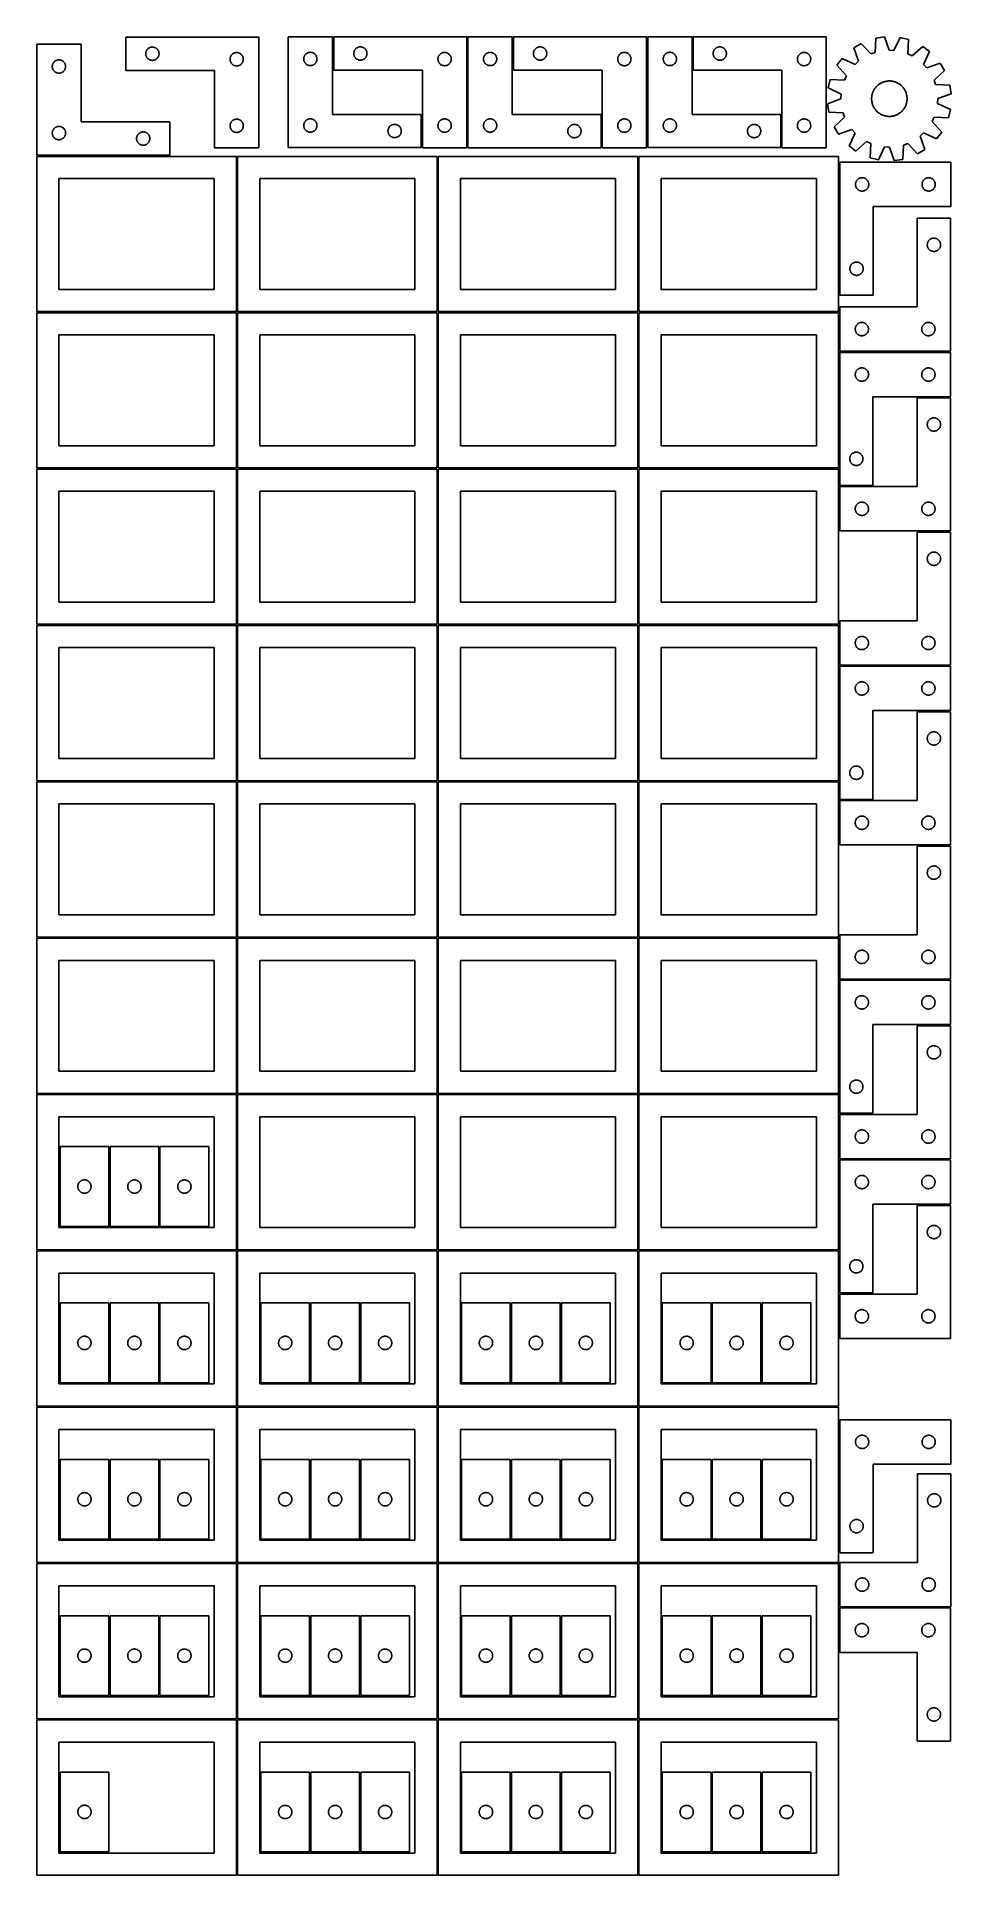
# Model space of a CAD drawing. Header units: millimetres. Extents: x 7 to 1243, y 7 to 2493.
import ezdxf

# ---------------------------------------------------------------- set-up
doc = ezdxf.new("R2010")
doc.units = ezdxf.units.MM
doc.layers.add('CUT', color=7, linetype='CONTINUOUS', true_color=0x000000)

msp = doc.modelspace()

# ---------------------------------------------------------------- linework, layer by layer
at = {"layer": 'CUT'}
for p, q in [((306.904323, 2493.073277), (126.904323, 2493.073277)), ((126.904323, 2493.073277), (126.904323, 2448.073277)), ((306.904323, 2343.073277), (306.904323, 2493.073277)), ((406.597808, 2493.480256), (346.597808, 2493.480256)), ((346.597808, 2493.480256), (346.597808, 2343.480256)), ((406.597808, 2388.480256), (406.597808, 2493.480256)), ((588.20132, 2493.324254), (408.20132, 2493.324254)), ((408.20132, 2493.324254), (408.20132, 2448.324254)), ((588.20132, 2343.324254), (588.20132, 2493.324254)), ((649.765166, 2493.426545), (589.765166, 2493.426545)), ((589.765166, 2493.426545), (589.765166, 2343.426545)), ((649.765166, 2388.426545), (649.765166, 2493.426545)), ((831.332302, 2493.335972), (651.332302, 2493.335972)), ((651.332302, 2493.335972), (651.332302, 2448.335972)), ((831.332302, 2343.335972), (831.332302, 2493.335972)), ((892.88742, 2493.465852), (832.88742, 2493.465852)), ((832.88742, 2493.465852), (832.88742, 2343.465852)), ((892.88742, 2388.465852), (892.88742, 2493.465852)), ((1074.410671, 2493.317174), (894.410671, 2493.317174)), ((894.410671, 2493.317174), (894.410671, 2448.317174)), ((1074.410671, 2343.317174), (1074.410671, 2493.317174)), ((1141.616762, 2491.706994), (1140.632784, 2472.355658)), ((1153.025219, 2493.419472), (1141.616762, 2491.706994)), ((1159.647322, 2475.209855), (1153.025219, 2493.419472)), ((1174.384455, 2492.407229), (1166.069942, 2474.905478)), ((1185.579831, 2489.623525), (1174.384455, 2492.407229)), ((1184.729339, 2470.265863), (1185.579831, 2489.623525)), ((66.520965, 2483.251496), (6.520965, 2483.251496)), ((6.520965, 2483.251496), (6.520965, 2333.251496)), ((34.765152, 2462.078564), (35.346229, 2462.1745)), ((35.346229, 2462.1745), (35.932336, 2462.232227)), ((35.932336, 2462.232227), (36.520965, 2462.251496)), ((36.520965, 2462.251496), (37.109593, 2462.232227)), ((37.109593, 2462.232227), (37.6957, 2462.1745)), ((37.6957, 2462.1745), (38.276778, 2462.078564)), ((66.520965, 2378.251496), (66.520965, 2483.251496)), ((153.904323, 2470.573277), (153.923593, 2471.161905)), ((153.923593, 2469.984649), (153.904323, 2470.573277)), ((153.923593, 2471.161905), (153.98132, 2471.748013)), ((153.98132, 2469.398541), (153.923593, 2469.984649)), ((153.98132, 2471.748013), (154.077256, 2472.32909)), ((154.077256, 2468.817464), (153.98132, 2469.398541)), ((154.077256, 2472.32909), (154.210991, 2472.902648)), ((154.210991, 2468.243906), (154.077256, 2468.817464)), ((154.210991, 2472.902648), (154.381952, 2473.466232)), ((154.381952, 2467.680322), (154.210991, 2468.243906)), ((154.381952, 2473.466232), (154.589408, 2474.017428)), ((154.589408, 2467.129126), (154.381952, 2467.680322)), ((154.589408, 2474.017428), (154.832469, 2474.553875)), ((154.832469, 2466.592679), (154.589408, 2467.129126)), ((154.832469, 2474.553875), (155.110095, 2475.073277)), ((155.110095, 2466.073277), (154.832469, 2466.592679)), ((155.110095, 2475.073277), (155.421097, 2475.573409)), ((155.421097, 2465.573145), (155.110095, 2466.073277)), ((155.421097, 2475.573409), (155.764143, 2476.05213)), ((155.764143, 2465.094424), (155.421097, 2465.573145)), ((155.764143, 2476.05213), (156.137765, 2476.507389)), ((156.137765, 2464.639165), (155.764143, 2465.094424)), ((156.137765, 2476.507389), (156.540362, 2476.937238)), ((156.540362, 2464.209316), (156.137765, 2464.639165)), ((156.540362, 2476.937238), (156.970211, 2477.339835)), ((156.970211, 2463.806719), (156.540362, 2464.209316)), ((156.970211, 2477.339835), (157.425471, 2477.713457)), ((157.425471, 2463.433097), (156.970211, 2463.806719)), ((157.425471, 2477.713457), (157.904191, 2478.056504)), ((157.904191, 2463.090051), (157.425471, 2463.433097)), ((157.904191, 2478.056504), (158.404323, 2478.367506)), ((158.404323, 2462.779048), (157.904191, 2463.090051)), ((158.404323, 2478.367506), (158.923725, 2478.645132)), ((158.923725, 2462.501422), (158.404323, 2462.779048)), ((158.923725, 2478.645132), (159.460172, 2478.888193)), ((159.460172, 2462.258361), (158.923725, 2462.501422)), ((159.460172, 2478.888193), (160.011368, 2479.095648)), ((160.011368, 2462.050906), (159.460172, 2462.258361)), ((160.011368, 2479.095648), (160.574952, 2479.26661)), ((160.574952, 2479.26661), (161.14851, 2479.400345)), ((161.14851, 2479.400345), (161.729588, 2479.496281)), ((161.729588, 2479.496281), (162.315695, 2479.554007)), ((162.315695, 2479.554007), (162.904323, 2479.573277)), ((162.904323, 2479.573277), (163.492952, 2479.554007)), ((163.492952, 2479.554007), (164.079059, 2479.496281)), ((164.079059, 2479.496281), (164.660136, 2479.400345)), ((164.660136, 2479.400345), (165.233695, 2479.26661)), ((165.233695, 2479.26661), (165.797279, 2479.095648)), ((165.797279, 2479.095648), (166.348474, 2478.888193)), ((166.348474, 2462.258361), (165.797279, 2462.050906)), ((166.348474, 2478.888193), (166.884922, 2478.645132)), ((166.884922, 2462.501422), (166.348474, 2462.258361)), ((166.884922, 2478.645132), (167.404323, 2478.367506)), ((167.404323, 2462.779048), (166.884922, 2462.501422)), ((167.404323, 2478.367506), (167.904455, 2478.056504)), ((167.904455, 2463.090051), (167.404323, 2462.779048)), ((167.904455, 2478.056504), (168.383176, 2477.713457)), ((168.383176, 2463.433097), (167.904455, 2463.090051)), ((168.383176, 2477.713457), (168.838436, 2477.339835)), ((168.838436, 2463.806719), (168.383176, 2463.433097)), ((168.838436, 2477.339835), (169.268284, 2476.937238)), ((169.268284, 2464.209316), (168.838436, 2463.806719)), ((169.268284, 2476.937238), (169.670882, 2476.507389)), ((169.670882, 2464.639165), (169.268284, 2464.209316)), ((169.670882, 2476.507389), (170.044503, 2476.05213)), ((170.044503, 2465.094424), (169.670882, 2464.639165)), ((170.044503, 2476.05213), (170.38755, 2475.573409)), ((170.38755, 2465.573145), (170.044503, 2465.094424)), ((170.38755, 2475.573409), (170.698552, 2475.073277)), ((170.698552, 2466.073277), (170.38755, 2465.573145)), ((170.698552, 2475.073277), (170.976178, 2474.553875)), ((170.976178, 2466.592679), (170.698552, 2466.073277)), ((170.976178, 2474.553875), (171.219239, 2474.017428)), ((171.219239, 2467.129126), (170.976178, 2466.592679)), ((171.219239, 2474.017428), (171.426695, 2473.466232)), ((171.426695, 2467.680322), (171.219239, 2467.129126)), ((171.426695, 2473.466232), (171.597656, 2472.902648)), ((171.597656, 2468.243906), (171.426695, 2467.680322)), ((171.597656, 2472.902648), (171.731391, 2472.32909)), ((171.731391, 2468.817464), (171.597656, 2468.243906)), ((171.731391, 2472.32909), (171.827327, 2471.748013)), ((171.827327, 2469.398541), (171.731391, 2468.817464)), ((171.827327, 2471.748013), (171.885054, 2471.161905)), ((171.885054, 2469.984649), (171.827327, 2469.398541)), ((171.885054, 2471.161905), (171.904323, 2470.573277)), ((171.904323, 2470.573277), (171.885054, 2469.984649)), ((267.904323, 2463.073277), (267.923593, 2463.661905)), ((267.923593, 2462.484649), (267.904323, 2463.073277)), ((267.923593, 2463.661905), (267.98132, 2464.248013)), ((267.98132, 2461.898541), (267.923593, 2462.484649)), ((267.98132, 2464.248013), (268.077256, 2464.82909)), ((268.077256, 2464.82909), (268.210991, 2465.402648)), ((268.210991, 2465.402648), (268.381952, 2465.966232)), ((268.381952, 2465.966232), (268.589408, 2466.517428)), ((268.589408, 2466.517428), (268.832469, 2467.053875)), ((268.832469, 2467.053875), (269.110095, 2467.573277)), ((269.110095, 2467.573277), (269.421097, 2468.073409)), ((269.421097, 2468.073409), (269.764143, 2468.55213)), ((269.764143, 2468.55213), (270.137765, 2469.007389)), ((270.137765, 2469.007389), (270.540362, 2469.437238)), ((270.540362, 2469.437238), (270.970211, 2469.839835)), ((270.970211, 2469.839835), (271.425471, 2470.213457)), ((271.425471, 2470.213457), (271.904191, 2470.556504)), ((271.904191, 2470.556504), (272.404323, 2470.867506)), ((272.404323, 2470.867506), (272.923725, 2471.145132)), ((272.923725, 2471.145132), (273.460172, 2471.388193)), ((273.460172, 2471.388193), (274.011368, 2471.595648)), ((274.011368, 2471.595648), (274.574952, 2471.76661)), ((274.574952, 2471.76661), (275.14851, 2471.900345)), ((275.14851, 2471.900345), (275.729588, 2471.996281)), ((275.729588, 2471.996281), (276.315695, 2472.054007)), ((276.315695, 2472.054007), (276.904323, 2472.073277)), ((276.904323, 2472.073277), (277.492952, 2472.054007)), ((277.492952, 2472.054007), (278.079059, 2471.996281)), ((278.079059, 2471.996281), (278.660136, 2471.900345)), ((278.660136, 2471.900345), (279.233695, 2471.76661)), ((279.233695, 2471.76661), (279.797279, 2471.595648)), ((279.797279, 2471.595648), (280.348474, 2471.388193)), ((280.348474, 2471.388193), (280.884922, 2471.145132)), ((280.884922, 2471.145132), (281.404323, 2470.867506)), ((281.404323, 2470.867506), (281.904455, 2470.556504)), ((281.904455, 2470.556504), (282.383176, 2470.213457)), ((282.383176, 2470.213457), (282.838436, 2469.839835)), ((282.838436, 2469.839835), (283.268284, 2469.437238)), ((283.268284, 2469.437238), (283.670882, 2469.007389)), ((283.670882, 2469.007389), (284.044503, 2468.55213)), ((284.044503, 2468.55213), (284.38755, 2468.073409)), ((284.38755, 2468.073409), (284.698552, 2467.573277)), ((284.698552, 2467.573277), (284.976178, 2467.053875)), ((284.976178, 2467.053875), (285.219239, 2466.517428)), ((285.219239, 2466.517428), (285.426695, 2465.966232)), ((285.426695, 2465.966232), (285.597656, 2465.402648)), ((285.597656, 2465.402648), (285.731391, 2464.82909)), ((285.731391, 2464.82909), (285.827327, 2464.248013)), ((285.827327, 2464.248013), (285.885054, 2463.661905)), ((285.885054, 2462.484649), (285.827327, 2461.898541)), ((285.885054, 2463.661905), (285.904323, 2463.073277)), ((285.904323, 2463.073277), (285.885054, 2462.484649)), ((367.597808, 2463.480256), (367.617078, 2464.068884)), ((367.617078, 2462.891628), (367.597808, 2463.480256)), ((367.617078, 2464.068884), (367.674804, 2464.654992)), ((367.674804, 2462.30552), (367.617078, 2462.891628)), ((367.674804, 2464.654992), (367.77074, 2465.236069)), ((367.77074, 2461.724443), (367.674804, 2462.30552)), ((367.77074, 2465.236069), (367.904475, 2465.809627)), ((367.904475, 2465.809627), (368.075437, 2466.373211)), ((368.075437, 2466.373211), (368.282892, 2466.924407)), ((368.282892, 2466.924407), (368.525953, 2467.460854)), ((368.525953, 2467.460854), (368.803579, 2467.980256)), ((368.803579, 2467.980256), (369.114581, 2468.480388)), ((369.114581, 2468.480388), (369.457628, 2468.959109)), ((369.457628, 2468.959109), (369.83125, 2469.414368)), ((369.83125, 2469.414368), (370.233847, 2469.844217)), ((370.233847, 2469.844217), (370.663696, 2470.246814)), ((370.663696, 2470.246814), (371.118955, 2470.620436)), ((371.118955, 2470.620436), (371.597676, 2470.963482)), ((371.597676, 2470.963482), (372.097808, 2471.274485)), ((372.097808, 2471.274485), (372.61721, 2471.552111)), ((372.61721, 2471.552111), (373.153657, 2471.795172)), ((373.153657, 2471.795172), (373.704853, 2472.002627)), ((373.704853, 2472.002627), (374.268436, 2472.173588)), ((374.268436, 2472.173588), (374.841995, 2472.307323)), ((374.841995, 2472.307323), (375.423072, 2472.40326)), ((375.423072, 2472.40326), (376.00918, 2472.460986)), ((376.00918, 2472.460986), (376.597808, 2472.480256)), ((376.597808, 2472.480256), (377.186436, 2472.460986)), ((377.186436, 2472.460986), (377.772544, 2472.40326)), ((377.772544, 2472.40326), (378.353621, 2472.307323)), ((378.353621, 2472.307323), (378.927179, 2472.173588)), ((378.927179, 2472.173588), (379.490763, 2472.002627)), ((379.490763, 2472.002627), (380.041959, 2471.795172)), ((380.041959, 2471.795172), (380.578406, 2471.552111)), ((380.578406, 2471.552111), (381.097808, 2471.274485)), ((381.097808, 2471.274485), (381.59794, 2470.963482)), ((381.59794, 2470.963482), (382.076661, 2470.620436)), ((382.076661, 2470.620436), (382.53192, 2470.246814)), ((382.53192, 2470.246814), (382.961769, 2469.844217)), ((382.961769, 2469.844217), (383.364366, 2469.414368)), ((383.364366, 2469.414368), (383.737988, 2468.959109)), ((383.737988, 2468.959109), (384.081034, 2468.480388)), ((384.081034, 2468.480388), (384.392037, 2467.980256)), ((384.392037, 2467.980256), (384.669663, 2467.460854)), ((384.669663, 2467.460854), (384.912724, 2466.924407)), ((384.912724, 2466.924407), (385.120179, 2466.373211)), ((385.120179, 2466.373211), (385.29114, 2465.809627)), ((385.29114, 2465.809627), (385.424875, 2465.236069)), ((385.424875, 2465.236069), (385.520812, 2464.654992)), ((385.520812, 2462.30552), (385.424875, 2461.724443)), ((385.520812, 2464.654992), (385.578538, 2464.068884)), ((385.578538, 2462.891628), (385.520812, 2462.30552)), ((385.578538, 2464.068884), (385.597808, 2463.480256)), ((385.597808, 2463.480256), (385.578538, 2462.891628)), ((435.20132, 2470.824254), (435.22059, 2471.412882)), ((435.22059, 2470.235625), (435.20132, 2470.824254)), ((435.22059, 2471.412882), (435.278317, 2471.998989)), ((435.278317, 2469.649518), (435.22059, 2470.235625)), ((435.278317, 2471.998989), (435.374253, 2472.580067)), ((435.374253, 2469.068441), (435.278317, 2469.649518)), ((435.374253, 2472.580067), (435.507988, 2473.153625)), ((435.507988, 2468.494882), (435.374253, 2469.068441)), ((435.507988, 2473.153625), (435.678949, 2473.717209)), ((435.678949, 2467.931298), (435.507988, 2468.494882)), ((435.678949, 2473.717209), (435.886405, 2474.268405)), ((435.886405, 2467.380103), (435.678949, 2467.931298)), ((435.886405, 2474.268405), (436.129466, 2474.804852)), ((436.129466, 2466.843655), (435.886405, 2467.380103)), ((436.129466, 2474.804852), (436.407092, 2475.324254)), ((436.407092, 2466.324254), (436.129466, 2466.843655)), ((436.407092, 2475.324254), (436.718094, 2475.824386)), ((436.718094, 2465.824122), (436.407092, 2466.324254)), ((436.718094, 2475.824386), (437.06114, 2476.303107)), ((437.06114, 2465.345401), (436.718094, 2465.824122)), ((437.06114, 2476.303107), (437.434762, 2476.758366)), ((437.434762, 2464.890141), (437.06114, 2465.345401)), ((437.434762, 2476.758366), (437.837359, 2477.188215)), ((437.837359, 2464.460293), (437.434762, 2464.890141)), ((437.837359, 2477.188215), (438.267208, 2477.590812)), ((438.267208, 2464.057695), (437.837359, 2464.460293)), ((438.267208, 2477.590812), (438.722468, 2477.964434)), ((438.722468, 2463.684074), (438.267208, 2464.057695)), ((438.722468, 2477.964434), (439.201188, 2478.30748)), ((439.201188, 2463.341027), (438.722468, 2463.684074)), ((439.201188, 2478.30748), (439.70132, 2478.618482)), ((439.70132, 2463.030025), (439.201188, 2463.341027)), ((439.70132, 2478.618482), (440.220722, 2478.896108)), ((440.220722, 2462.752399), (439.70132, 2463.030025)), ((440.220722, 2478.896108), (440.75717, 2479.139169)), ((440.75717, 2462.509338), (440.220722, 2462.752399)), ((440.75717, 2479.139169), (441.308365, 2479.346625)), ((441.308365, 2462.301882), (440.75717, 2462.509338)), ((441.308365, 2479.346625), (441.871949, 2479.517586)), ((441.871949, 2462.130921), (441.308365, 2462.301882)), ((441.871949, 2479.517586), (442.445508, 2479.651321)), ((442.445508, 2461.997186), (441.871949, 2462.130921)), ((442.445508, 2479.651321), (443.026585, 2479.747257)), ((443.026585, 2479.747257), (443.612692, 2479.804984)), ((443.612692, 2479.804984), (444.20132, 2479.824254)), ((444.20132, 2479.824254), (444.789949, 2479.804984)), ((444.789949, 2479.804984), (445.376056, 2479.747257)), ((445.376056, 2479.747257), (445.957133, 2479.651321)), ((445.957133, 2479.651321), (446.530692, 2479.517586)), ((446.530692, 2462.130921), (445.957133, 2461.997186)), ((446.530692, 2479.517586), (447.094276, 2479.346625)), ((447.094276, 2462.301882), (446.530692, 2462.130921)), ((447.094276, 2479.346625), (447.645471, 2479.139169)), ((447.645471, 2462.509338), (447.094276, 2462.301882)), ((447.645471, 2479.139169), (448.181919, 2478.896108)), ((448.181919, 2462.752399), (447.645471, 2462.509338)), ((448.181919, 2478.896108), (448.70132, 2478.618482)), ((448.70132, 2463.030025), (448.181919, 2462.752399)), ((448.70132, 2478.618482), (449.201453, 2478.30748)), ((449.201453, 2463.341027), (448.70132, 2463.030025)), ((449.201453, 2478.30748), (449.680173, 2477.964434)), ((449.680173, 2463.684074), (449.201453, 2463.341027)), ((449.680173, 2477.964434), (450.135433, 2477.590812)), ((450.135433, 2464.057695), (449.680173, 2463.684074)), ((450.135433, 2477.590812), (450.565281, 2477.188215)), ((450.565281, 2464.460293), (450.135433, 2464.057695)), ((450.565281, 2477.188215), (450.967879, 2476.758366)), ((450.967879, 2464.890141), (450.565281, 2464.460293)), ((450.967879, 2476.758366), (451.341501, 2476.303107)), ((451.341501, 2465.345401), (450.967879, 2464.890141)), ((451.341501, 2476.303107), (451.684547, 2475.824386)), ((451.684547, 2465.824122), (451.341501, 2465.345401)), ((451.684547, 2475.824386), (451.995549, 2475.324254)), ((451.995549, 2466.324254), (451.684547, 2465.824122)), ((451.995549, 2475.324254), (452.273175, 2474.804852)), ((452.273175, 2466.843655), (451.995549, 2466.324254)), ((452.273175, 2474.804852), (452.516236, 2474.268405)), ((452.516236, 2467.380103), (452.273175, 2466.843655)), ((452.516236, 2474.268405), (452.723692, 2473.717209)), ((452.723692, 2467.931298), (452.516236, 2467.380103)), ((452.723692, 2473.717209), (452.894653, 2473.153625)), ((452.894653, 2468.494882), (452.723692, 2467.931298)), ((452.894653, 2473.153625), (453.028388, 2472.580067)), ((453.028388, 2469.068441), (452.894653, 2468.494882)), ((453.028388, 2472.580067), (453.124324, 2471.998989)), ((453.124324, 2469.649518), (453.028388, 2469.068441)), ((453.124324, 2471.998989), (453.182051, 2471.412882)), ((453.182051, 2470.235625), (453.124324, 2469.649518)), ((453.182051, 2471.412882), (453.20132, 2470.824254)), ((453.20132, 2470.824254), (453.182051, 2470.235625)), ((549.20132, 2463.324254), (549.22059, 2463.912882)), ((549.22059, 2462.735625), (549.20132, 2463.324254)), ((549.22059, 2463.912882), (549.278317, 2464.498989)), ((549.278317, 2462.149518), (549.22059, 2462.735625)), ((549.278317, 2464.498989), (549.374253, 2465.080067)), ((549.374253, 2461.568441), (549.278317, 2462.149518)), ((549.374253, 2465.080067), (549.507988, 2465.653625)), ((549.507988, 2465.653625), (549.678949, 2466.217209)), ((549.678949, 2466.217209), (549.886405, 2466.768405)), ((549.886405, 2466.768405), (550.129466, 2467.304852)), ((550.129466, 2467.304852), (550.407092, 2467.824254)), ((550.407092, 2467.824254), (550.718094, 2468.324386)), ((550.718094, 2468.324386), (551.06114, 2468.803107)), ((551.06114, 2468.803107), (551.434762, 2469.258366)), ((551.434762, 2469.258366), (551.837359, 2469.688215)), ((551.837359, 2469.688215), (552.267208, 2470.090812)), ((552.267208, 2470.090812), (552.722468, 2470.464434)), ((552.722468, 2470.464434), (553.201188, 2470.80748)), ((553.201188, 2470.80748), (553.70132, 2471.118482)), ((553.70132, 2471.118482), (554.220722, 2471.396108)), ((554.220722, 2471.396108), (554.75717, 2471.639169)), ((554.75717, 2471.639169), (555.308365, 2471.846625)), ((555.308365, 2471.846625), (555.871949, 2472.017586)), ((555.871949, 2472.017586), (556.445508, 2472.151321)), ((556.445508, 2472.151321), (557.026585, 2472.247257)), ((557.026585, 2472.247257), (557.612692, 2472.304984)), ((557.612692, 2472.304984), (558.20132, 2472.324254)), ((558.20132, 2472.324254), (558.789949, 2472.304984)), ((558.789949, 2472.304984), (559.376056, 2472.247257)), ((559.376056, 2472.247257), (559.957133, 2472.151321)), ((559.957133, 2472.151321), (560.530692, 2472.017586)), ((560.530692, 2472.017586), (561.094276, 2471.846625)), ((561.094276, 2471.846625), (561.645471, 2471.639169)), ((561.645471, 2471.639169), (562.181919, 2471.396108)), ((562.181919, 2471.396108), (562.70132, 2471.118482)), ((562.70132, 2471.118482), (563.201453, 2470.80748)), ((563.201453, 2470.80748), (563.680173, 2470.464434)), ((563.680173, 2470.464434), (564.135433, 2470.090812)), ((564.135433, 2470.090812), (564.565281, 2469.688215)), ((564.565281, 2469.688215), (564.967879, 2469.258366)), ((564.967879, 2469.258366), (565.341501, 2468.803107)), ((565.341501, 2468.803107), (565.684547, 2468.324386)), ((565.684547, 2468.324386), (565.995549, 2467.824254)), ((565.995549, 2467.824254), (566.273175, 2467.304852)), ((566.273175, 2467.304852), (566.516236, 2466.768405)), ((566.516236, 2466.768405), (566.723692, 2466.217209)), ((566.723692, 2466.217209), (566.894653, 2465.653625)), ((566.894653, 2465.653625), (567.028388, 2465.080067)), ((567.028388, 2465.080067), (567.124324, 2464.498989)), ((567.124324, 2462.149518), (567.028388, 2461.568441)), ((567.124324, 2464.498989), (567.182051, 2463.912882)), ((567.182051, 2462.735625), (567.124324, 2462.149518)), ((567.182051, 2463.912882), (567.20132, 2463.324254)), ((567.20132, 2463.324254), (567.182051, 2462.735625)), ((610.765166, 2463.426545), (610.784436, 2464.015173)), ((610.784436, 2462.837917), (610.765166, 2463.426545)), ((610.784436, 2464.015173), (610.842163, 2464.601281)), ((610.842163, 2462.251809), (610.784436, 2462.837917)), ((610.842163, 2464.601281), (610.938099, 2465.182358)), ((610.938099, 2461.670732), (610.842163, 2462.251809)), ((610.938099, 2465.182358), (611.071834, 2465.755916)), ((611.071834, 2465.755916), (611.242795, 2466.3195)), ((611.242795, 2466.3195), (611.450251, 2466.870696)), ((611.450251, 2466.870696), (611.693312, 2467.407143)), ((611.693312, 2467.407143), (611.970938, 2467.926545)), ((611.970938, 2467.926545), (612.28194, 2468.426677)), ((612.28194, 2468.426677), (612.624986, 2468.905398)), ((612.624986, 2468.905398), (612.998608, 2469.360657)), ((612.998608, 2469.360657), (613.401205, 2469.790506)), ((613.401205, 2469.790506), (613.831054, 2470.193103)), ((613.831054, 2470.193103), (614.286313, 2470.566725)), ((614.286313, 2470.566725), (614.765034, 2470.909772)), ((614.765034, 2470.909772), (615.265166, 2471.220774)), ((615.265166, 2471.220774), (615.784568, 2471.4984)), ((615.784568, 2471.4984), (616.321015, 2471.741461)), ((616.321015, 2471.741461), (616.872211, 2471.948916)), ((616.872211, 2471.948916), (617.435795, 2472.119877)), ((617.435795, 2472.119877), (618.009353, 2472.253613)), ((618.009353, 2472.253613), (618.590431, 2472.349549)), ((618.590431, 2472.349549), (619.176538, 2472.407275)), ((619.176538, 2472.407275), (619.765166, 2472.426545)), ((619.765166, 2472.426545), (620.353794, 2472.407275)), ((620.353794, 2472.407275), (620.939902, 2472.349549)), ((620.939902, 2472.349549), (621.520979, 2472.253613)), ((621.520979, 2472.253613), (622.094538, 2472.119877)), ((622.094538, 2472.119877), (622.658121, 2471.948916)), ((622.658121, 2471.948916), (623.209317, 2471.741461)), ((623.209317, 2471.741461), (623.745765, 2471.4984)), ((623.745765, 2471.4984), (624.265166, 2471.220774)), ((624.265166, 2471.220774), (624.765298, 2470.909772)), ((624.765298, 2470.909772), (625.244019, 2470.566725)), ((625.244019, 2470.566725), (625.699279, 2470.193103)), ((625.699279, 2470.193103), (626.129127, 2469.790506)), ((626.129127, 2469.790506), (626.531725, 2469.360657)), ((626.531725, 2469.360657), (626.905346, 2468.905398)), ((626.905346, 2468.905398), (627.248393, 2468.426677)), ((627.248393, 2468.426677), (627.559395, 2467.926545)), ((627.559395, 2467.926545), (627.837021, 2467.407143)), ((627.837021, 2467.407143), (628.080082, 2466.870696)), ((628.080082, 2466.870696), (628.287537, 2466.3195)), ((628.287537, 2466.3195), (628.458499, 2465.755916)), ((628.458499, 2465.755916), (628.592234, 2465.182358)), ((628.592234, 2465.182358), (628.68817, 2464.601281)), ((628.68817, 2462.251809), (628.592234, 2461.670732)), ((628.68817, 2464.601281), (628.745897, 2464.015173)), ((628.745897, 2462.837917), (628.68817, 2462.251809)), ((628.745897, 2464.015173), (628.765166, 2463.426545)), ((628.765166, 2463.426545), (628.745897, 2462.837917)), ((678.332302, 2470.835972), (678.351572, 2471.424601)), ((678.351572, 2470.247344), (678.332302, 2470.835972)), ((678.351572, 2471.424601), (678.409298, 2472.010708)), ((678.409298, 2469.661237), (678.351572, 2470.247344)), ((678.409298, 2472.010708), (678.505234, 2472.591785)), ((678.505234, 2469.08016), (678.409298, 2469.661237)), ((678.505234, 2472.591785), (678.638969, 2473.165344)), ((678.638969, 2468.506601), (678.505234, 2469.08016)), ((678.638969, 2473.165344), (678.809931, 2473.728928)), ((678.809931, 2467.943017), (678.638969, 2468.506601)), ((678.809931, 2473.728928), (679.017386, 2474.280123)), ((679.017386, 2467.391822), (678.809931, 2467.943017)), ((679.017386, 2474.280123), (679.260447, 2474.816571)), ((679.260447, 2466.855374), (679.017386, 2467.391822)), ((679.260447, 2474.816571), (679.538073, 2475.335972)), ((679.538073, 2466.335972), (679.260447, 2466.855374)), ((679.538073, 2475.335972), (679.849075, 2475.836105)), ((679.849075, 2465.83584), (679.538073, 2466.335972)), ((679.849075, 2475.836105), (680.192122, 2476.314825)), ((680.192122, 2465.35712), (679.849075, 2465.83584)), ((680.192122, 2476.314825), (680.565744, 2476.770085)), ((680.565744, 2464.90186), (680.192122, 2465.35712)), ((680.565744, 2476.770085), (680.968341, 2477.199933)), ((680.968341, 2464.472011), (680.565744, 2464.90186)), ((680.968341, 2477.199933), (681.39819, 2477.602531)), ((681.39819, 2464.069414), (680.968341, 2464.472011)), ((681.39819, 2477.602531), (681.853449, 2477.976152)), ((681.853449, 2463.695792), (681.39819, 2464.069414)), ((681.853449, 2477.976152), (682.33217, 2478.319199)), ((682.33217, 2463.352746), (681.853449, 2463.695792)), ((682.33217, 2478.319199), (682.832302, 2478.630201)), ((682.832302, 2463.041744), (682.33217, 2463.352746)), ((682.832302, 2478.630201), (683.351704, 2478.907827)), ((683.351704, 2462.764118), (682.832302, 2463.041744)), ((683.351704, 2478.907827), (683.888151, 2479.150888)), ((683.888151, 2462.521057), (683.351704, 2462.764118)), ((683.888151, 2479.150888), (684.439347, 2479.358344)), ((684.439347, 2462.313601), (683.888151, 2462.521057)), ((684.439347, 2479.358344), (685.00293, 2479.529305)), ((685.00293, 2462.14264), (684.439347, 2462.313601)), ((685.00293, 2479.529305), (685.576489, 2479.66304)), ((685.576489, 2462.008905), (685.00293, 2462.14264)), ((685.576489, 2479.66304), (686.157566, 2479.758976)), ((686.157566, 2479.758976), (686.743674, 2479.816703)), ((686.743674, 2479.816703), (687.332302, 2479.835972)), ((687.332302, 2479.835972), (687.92093, 2479.816703)), ((687.92093, 2479.816703), (688.507038, 2479.758976)), ((688.507038, 2479.758976), (689.088115, 2479.66304)), ((689.088115, 2479.66304), (689.661673, 2479.529305)), ((689.661673, 2462.14264), (689.088115, 2462.008905)), ((689.661673, 2479.529305), (690.225257, 2479.358344)), ((690.225257, 2462.313601), (689.661673, 2462.14264)), ((690.225257, 2479.358344), (690.776453, 2479.150888)), ((690.776453, 2462.521057), (690.225257, 2462.313601)), ((690.776453, 2479.150888), (691.3129, 2478.907827)), ((691.3129, 2462.764118), (690.776453, 2462.521057)), ((691.3129, 2478.907827), (691.832302, 2478.630201)), ((691.832302, 2463.041744), (691.3129, 2462.764118)), ((691.832302, 2478.630201), (692.332434, 2478.319199)), ((692.332434, 2463.352746), (691.832302, 2463.041744)), ((692.332434, 2478.319199), (692.811155, 2477.976152)), ((692.811155, 2463.695792), (692.332434, 2463.352746)), ((692.811155, 2477.976152), (693.266414, 2477.602531)), ((693.266414, 2464.069414), (692.811155, 2463.695792)), ((693.266414, 2477.602531), (693.696263, 2477.199933)), ((693.696263, 2464.472011), (693.266414, 2464.069414)), ((693.696263, 2477.199933), (694.09886, 2476.770085)), ((694.09886, 2464.90186), (693.696263, 2464.472011)), ((694.09886, 2476.770085), (694.472482, 2476.314825)), ((694.472482, 2465.35712), (694.09886, 2464.90186)), ((694.472482, 2476.314825), (694.815528, 2475.836105)), ((694.815528, 2465.83584), (694.472482, 2465.35712)), ((694.815528, 2475.836105), (695.126531, 2475.335972)), ((695.126531, 2466.335972), (694.815528, 2465.83584)), ((695.126531, 2475.335972), (695.404157, 2474.816571)), ((695.404157, 2466.855374), (695.126531, 2466.335972)), ((695.404157, 2474.816571), (695.647218, 2474.280123)), ((695.647218, 2467.391822), (695.404157, 2466.855374)), ((695.647218, 2474.280123), (695.854673, 2473.728928)), ((695.854673, 2467.943017), (695.647218, 2467.391822)), ((695.854673, 2473.728928), (696.025634, 2473.165344)), ((696.025634, 2468.506601), (695.854673, 2467.943017)), ((696.025634, 2473.165344), (696.159369, 2472.591785)), ((696.159369, 2469.08016), (696.025634, 2468.506601)), ((696.159369, 2472.591785), (696.255306, 2472.010708)), ((696.255306, 2469.661237), (696.159369, 2469.08016)), ((696.255306, 2472.010708), (696.313032, 2471.424601)), ((696.313032, 2470.247344), (696.255306, 2469.661237)), ((696.313032, 2471.424601), (696.332302, 2470.835972)), ((696.332302, 2470.835972), (696.313032, 2470.247344)), ((792.332302, 2463.335972), (792.351572, 2463.924601)), ((792.351572, 2462.747344), (792.332302, 2463.335972)), ((792.351572, 2463.924601), (792.409298, 2464.510708)), ((792.409298, 2462.161237), (792.351572, 2462.747344)), ((792.409298, 2464.510708), (792.505234, 2465.091785)), ((792.505234, 2461.58016), (792.409298, 2462.161237)), ((792.505234, 2465.091785), (792.638969, 2465.665344)), ((792.638969, 2465.665344), (792.809931, 2466.228928)), ((792.809931, 2466.228928), (793.017386, 2466.780123)), ((793.017386, 2466.780123), (793.260447, 2467.316571)), ((793.260447, 2467.316571), (793.538073, 2467.835972)), ((793.538073, 2467.835972), (793.849075, 2468.336105)), ((793.849075, 2468.336105), (794.192122, 2468.814825)), ((794.192122, 2468.814825), (794.565744, 2469.270085)), ((794.565744, 2469.270085), (794.968341, 2469.699933)), ((794.968341, 2469.699933), (795.39819, 2470.102531)), ((795.39819, 2470.102531), (795.853449, 2470.476152)), ((795.853449, 2470.476152), (796.33217, 2470.819199)), ((796.33217, 2470.819199), (796.832302, 2471.130201)), ((796.832302, 2471.130201), (797.351704, 2471.407827)), ((797.351704, 2471.407827), (797.888151, 2471.650888)), ((797.888151, 2471.650888), (798.439347, 2471.858344)), ((798.439347, 2471.858344), (799.00293, 2472.029305)), ((799.00293, 2472.029305), (799.576489, 2472.16304)), ((799.576489, 2472.16304), (800.157566, 2472.258976)), ((800.157566, 2472.258976), (800.743674, 2472.316703)), ((800.743674, 2472.316703), (801.332302, 2472.335972)), ((801.332302, 2472.335972), (801.92093, 2472.316703)), ((801.92093, 2472.316703), (802.507038, 2472.258976)), ((802.507038, 2472.258976), (803.088115, 2472.16304)), ((803.088115, 2472.16304), (803.661673, 2472.029305)), ((803.661673, 2472.029305), (804.225257, 2471.858344)), ((804.225257, 2471.858344), (804.776453, 2471.650888)), ((804.776453, 2471.650888), (805.3129, 2471.407827)), ((805.3129, 2471.407827), (805.832302, 2471.130201)), ((805.832302, 2471.130201), (806.332434, 2470.819199)), ((806.332434, 2470.819199), (806.811155, 2470.476152)), ((806.811155, 2470.476152), (807.266414, 2470.102531)), ((807.266414, 2470.102531), (807.696263, 2469.699933)), ((807.696263, 2469.699933), (808.09886, 2469.270085)), ((808.09886, 2469.270085), (808.472482, 2468.814825)), ((808.472482, 2468.814825), (808.815528, 2468.336105)), ((808.815528, 2468.336105), (809.126531, 2467.835972)), ((809.126531, 2467.835972), (809.404157, 2467.316571)), ((809.404157, 2467.316571), (809.647218, 2466.780123)), ((809.647218, 2466.780123), (809.854673, 2466.228928)), ((809.854673, 2466.228928), (810.025634, 2465.665344)), ((810.025634, 2465.665344), (810.159369, 2465.091785)), ((810.159369, 2465.091785), (810.255306, 2464.510708)), ((810.255306, 2462.161237), (810.159369, 2461.58016)), ((810.255306, 2464.510708), (810.313032, 2463.924601)), ((810.313032, 2462.747344), (810.255306, 2462.161237)), ((810.313032, 2463.924601), (810.332302, 2463.335972)), ((810.332302, 2463.335972), (810.313032, 2462.747344)), ((853.88742, 2463.465852), (853.906689, 2464.05448)), ((853.906689, 2462.877224), (853.88742, 2463.465852)), ((853.906689, 2464.05448), (853.964416, 2464.640587)), ((853.964416, 2462.291116), (853.906689, 2462.877224)), ((853.964416, 2464.640587), (854.060352, 2465.221665)), ((854.060352, 2461.710039), (853.964416, 2462.291116)), ((854.060352, 2465.221665), (854.194087, 2465.795223)), ((854.194087, 2465.795223), (854.365049, 2466.358807)), ((854.365049, 2466.358807), (854.572504, 2466.910003)), ((854.572504, 2466.910003), (854.815565, 2467.44645)), ((854.815565, 2467.44645), (855.093191, 2467.965852)), ((855.093191, 2467.965852), (855.404193, 2468.465984)), ((855.404193, 2468.465984), (855.74724, 2468.944705)), ((855.74724, 2468.944705), (856.120861, 2469.399964)), ((856.120861, 2469.399964), (856.523459, 2469.829813)), ((856.523459, 2469.829813), (856.953307, 2470.23241)), ((856.953307, 2470.23241), (857.408567, 2470.606032)), ((857.408567, 2470.606032), (857.887288, 2470.949078)), ((857.887288, 2470.949078), (858.38742, 2471.26008)), ((858.38742, 2471.26008), (858.906822, 2471.537706)), ((858.906822, 2471.537706), (859.443269, 2471.780767)), ((859.443269, 2471.780767), (859.994465, 2471.988223)), ((859.994465, 2471.988223), (860.558048, 2472.159184)), ((860.558048, 2472.159184), (861.131607, 2472.292919)), ((861.131607, 2472.292919), (861.712684, 2472.388855)), ((861.712684, 2472.388855), (862.298792, 2472.446582)), ((862.298792, 2472.446582), (862.88742, 2472.465852)), ((862.88742, 2472.465852), (863.476048, 2472.446582)), ((863.476048, 2472.446582), (864.062155, 2472.388855)), ((864.062155, 2472.388855), (864.643233, 2472.292919)), ((864.643233, 2472.292919), (865.216791, 2472.159184)), ((865.216791, 2472.159184), (865.780375, 2471.988223)), ((865.780375, 2471.988223), (866.331571, 2471.780767)), ((866.331571, 2471.780767), (866.868018, 2471.537706)), ((866.868018, 2471.537706), (867.38742, 2471.26008)), ((867.38742, 2471.26008), (867.887552, 2470.949078)), ((867.887552, 2470.949078), (868.366273, 2470.606032)), ((868.366273, 2470.606032), (868.821532, 2470.23241)), ((868.821532, 2470.23241), (869.251381, 2469.829813)), ((869.251381, 2469.829813), (869.653978, 2469.399964)), ((869.653978, 2469.399964), (870.0276, 2468.944705)), ((870.0276, 2468.944705), (870.370646, 2468.465984)), ((870.370646, 2468.465984), (870.681648, 2467.965852)), ((870.681648, 2467.965852), (870.959274, 2467.44645)), ((870.959274, 2467.44645), (871.202336, 2466.910003)), ((871.202336, 2466.910003), (871.409791, 2466.358807)), ((871.409791, 2466.358807), (871.580752, 2465.795223)), ((871.580752, 2465.795223), (871.714487, 2465.221665)), ((871.714487, 2465.221665), (871.810423, 2464.640587)), ((871.810423, 2462.291116), (871.714487, 2461.710039)), ((871.810423, 2464.640587), (871.86815, 2464.05448)), ((871.86815, 2462.877224), (871.810423, 2462.291116)), ((871.86815, 2464.05448), (871.88742, 2463.465852)), ((871.88742, 2463.465852), (871.86815, 2462.877224)), ((921.410671, 2470.817174), (921.429941, 2471.405802)), ((921.429941, 2470.228545), (921.410671, 2470.817174)), ((921.429941, 2471.405802), (921.487667, 2471.991909)), ((921.487667, 2469.642438), (921.429941, 2470.228545)), ((921.487667, 2471.991909), (921.583604, 2472.572986)), ((921.583604, 2469.061361), (921.487667, 2469.642438)), ((921.583604, 2472.572986), (921.717339, 2473.146545)), ((921.717339, 2468.487802), (921.583604, 2469.061361)), ((921.717339, 2473.146545), (921.8883, 2473.710129)), ((921.8883, 2467.924218), (921.717339, 2468.487802)), ((921.8883, 2473.710129), (922.095755, 2474.261324)), ((922.095755, 2467.373023), (921.8883, 2467.924218)), ((922.095755, 2474.261324), (922.338816, 2474.797772)), ((922.338816, 2466.836575), (922.095755, 2467.373023)), ((922.338816, 2474.797772), (922.616442, 2475.317174)), ((922.616442, 2466.317174), (922.338816, 2466.836575)), ((922.616442, 2475.317174), (922.927445, 2475.817306)), ((922.927445, 2465.817041), (922.616442, 2466.317174)), ((922.927445, 2475.817306), (923.270491, 2476.296026)), ((923.270491, 2465.338321), (922.927445, 2465.817041)), ((923.270491, 2476.296026), (923.644113, 2476.751286)), ((923.644113, 2464.883061), (923.270491, 2465.338321)), ((923.644113, 2476.751286), (924.04671, 2477.181135)), ((924.04671, 2464.453213), (923.644113, 2464.883061)), ((924.04671, 2477.181135), (924.476559, 2477.583732)), ((924.476559, 2464.050615), (924.04671, 2464.453213)), ((924.476559, 2477.583732), (924.931818, 2477.957354)), ((924.931818, 2463.676994), (924.476559, 2464.050615)), ((924.931818, 2477.957354), (925.410539, 2478.3004)), ((925.410539, 2463.333947), (924.931818, 2463.676994)), ((925.410539, 2478.3004), (925.910671, 2478.611402)), ((925.910671, 2463.022945), (925.410539, 2463.333947)), ((925.910671, 2478.611402), (926.430073, 2478.889028)), ((926.430073, 2462.745319), (925.910671, 2463.022945)), ((926.430073, 2478.889028), (926.96652, 2479.132089)), ((926.96652, 2462.502258), (926.430073, 2462.745319)), ((926.96652, 2479.132089), (927.517716, 2479.339545)), ((927.517716, 2462.294802), (926.96652, 2462.502258)), ((927.517716, 2479.339545), (928.0813, 2479.510506)), ((928.0813, 2462.123841), (927.517716, 2462.294802)), ((928.0813, 2479.510506), (928.654858, 2479.644241)), ((928.654858, 2461.990106), (928.0813, 2462.123841)), ((928.654858, 2479.644241), (929.235935, 2479.740177)), ((929.235935, 2479.740177), (929.822043, 2479.797904)), ((929.822043, 2479.797904), (930.410671, 2479.817174)), ((930.410671, 2479.817174), (930.999299, 2479.797904)), ((930.999299, 2479.797904), (931.585407, 2479.740177)), ((931.585407, 2479.740177), (932.166484, 2479.644241)), ((932.166484, 2479.644241), (932.740042, 2479.510506)), ((932.740042, 2462.123841), (932.166484, 2461.990106)), ((932.740042, 2479.510506), (933.303626, 2479.339545)), ((933.303626, 2462.294802), (932.740042, 2462.123841)), ((933.303626, 2479.339545), (933.854822, 2479.132089)), ((933.854822, 2462.502258), (933.303626, 2462.294802)), ((933.854822, 2479.132089), (934.391269, 2478.889028)), ((934.391269, 2462.745319), (933.854822, 2462.502258)), ((934.391269, 2478.889028), (934.910671, 2478.611402)), ((934.910671, 2463.022945), (934.391269, 2462.745319)), ((934.910671, 2478.611402), (935.410803, 2478.3004)), ((935.410803, 2463.333947), (934.910671, 2463.022945)), ((935.410803, 2478.3004), (935.889524, 2477.957354)), ((935.889524, 2463.676994), (935.410803, 2463.333947)), ((935.889524, 2477.957354), (936.344783, 2477.583732)), ((936.344783, 2464.050615), (935.889524, 2463.676994)), ((936.344783, 2477.583732), (936.774632, 2477.181135)), ((936.774632, 2464.453213), (936.344783, 2464.050615)), ((936.774632, 2477.181135), (937.177229, 2476.751286)), ((937.177229, 2464.883061), (936.774632, 2464.453213)), ((937.177229, 2476.751286), (937.550851, 2476.296026)), ((937.550851, 2465.338321), (937.177229, 2464.883061)), ((937.550851, 2476.296026), (937.893898, 2475.817306)), ((937.893898, 2465.817041), (937.550851, 2465.338321)), ((937.893898, 2475.817306), (938.2049, 2475.317174)), ((938.2049, 2466.317174), (937.893898, 2465.817041)), ((938.2049, 2475.317174), (938.482526, 2474.797772)), ((938.482526, 2466.836575), (938.2049, 2466.317174)), ((938.482526, 2474.797772), (938.725587, 2474.261324)), ((938.725587, 2467.373023), (938.482526, 2466.836575)), ((938.725587, 2474.261324), (938.933042, 2473.710129)), ((938.933042, 2467.924218), (938.725587, 2467.373023)), ((938.933042, 2473.710129), (939.104003, 2473.146545)), ((939.104003, 2468.487802), (938.933042, 2467.924218)), ((939.104003, 2473.146545), (939.237739, 2472.572986)), ((939.237739, 2469.061361), (939.104003, 2468.487802)), ((939.237739, 2472.572986), (939.333675, 2471.991909)), ((939.333675, 2469.642438), (939.237739, 2469.061361)), ((939.333675, 2471.991909), (939.391401, 2471.405802)), ((939.391401, 2470.228545), (939.333675, 2469.642438)), ((939.391401, 2471.405802), (939.410671, 2470.817174)), ((939.410671, 2470.817174), (939.391401, 2470.228545)), ((1035.410671, 2463.317174), (1035.429941, 2463.905802)), ((1035.429941, 2462.728545), (1035.410671, 2463.317174)), ((1035.429941, 2463.905802), (1035.487667, 2464.491909)), ((1035.487667, 2462.142438), (1035.429941, 2462.728545)), ((1035.487667, 2464.491909), (1035.583604, 2465.072986)), ((1035.583604, 2461.561361), (1035.487667, 2462.142438)), ((1035.583604, 2465.072986), (1035.717339, 2465.646545)), ((1035.717339, 2465.646545), (1035.8883, 2466.210129)), ((1035.8883, 2466.210129), (1036.095755, 2466.761324)), ((1036.095755, 2466.761324), (1036.338816, 2467.297772)), ((1036.338816, 2467.297772), (1036.616442, 2467.817174)), ((1036.616442, 2467.817174), (1036.927445, 2468.317306)), ((1036.927445, 2468.317306), (1037.270491, 2468.796026)), ((1037.270491, 2468.796026), (1037.644113, 2469.251286)), ((1037.644113, 2469.251286), (1038.04671, 2469.681135)), ((1038.04671, 2469.681135), (1038.476559, 2470.083732)), ((1038.476559, 2470.083732), (1038.931818, 2470.457354)), ((1038.931818, 2470.457354), (1039.410539, 2470.8004)), ((1039.410539, 2470.8004), (1039.910671, 2471.111402)), ((1039.910671, 2471.111402), (1040.430073, 2471.389028)), ((1040.430073, 2471.389028), (1040.96652, 2471.632089)), ((1040.96652, 2471.632089), (1041.517716, 2471.839545)), ((1041.517716, 2471.839545), (1042.0813, 2472.010506)), ((1042.0813, 2472.010506), (1042.654858, 2472.144241)), ((1042.654858, 2472.144241), (1043.235935, 2472.240177)), ((1043.235935, 2472.240177), (1043.822043, 2472.297904)), ((1043.822043, 2472.297904), (1044.410671, 2472.317174)), ((1044.410671, 2472.317174), (1044.999299, 2472.297904)), ((1044.999299, 2472.297904), (1045.585407, 2472.240177)), ((1045.585407, 2472.240177), (1046.166484, 2472.144241)), ((1046.166484, 2472.144241), (1046.740042, 2472.010506)), ((1046.740042, 2472.010506), (1047.303626, 2471.839545)), ((1047.303626, 2471.839545), (1047.854822, 2471.632089)), ((1047.854822, 2471.632089), (1048.391269, 2471.389028)), ((1048.391269, 2471.389028), (1048.910671, 2471.111402)), ((1048.910671, 2471.111402), (1049.410803, 2470.8004)), ((1049.410803, 2470.8004), (1049.889524, 2470.457354)), ((1049.889524, 2470.457354), (1050.344783, 2470.083732)), ((1050.344783, 2470.083732), (1050.774632, 2469.681135)), ((1050.774632, 2469.681135), (1051.177229, 2469.251286)), ((1051.177229, 2469.251286), (1051.550851, 2468.796026)), ((1051.550851, 2468.796026), (1051.893898, 2468.317306)), ((1051.893898, 2468.317306), (1052.2049, 2467.817174)), ((1052.2049, 2467.817174), (1052.482526, 2467.297772)), ((1052.482526, 2467.297772), (1052.725587, 2466.761324)), ((1052.725587, 2466.761324), (1052.933042, 2466.210129)), ((1052.933042, 2466.210129), (1053.104003, 2465.646545)), ((1053.104003, 2465.646545), (1053.237739, 2465.072986)), ((1053.237739, 2465.072986), (1053.333675, 2464.491909)), ((1053.333675, 2462.142438), (1053.237739, 2461.561361)), ((1053.333675, 2464.491909), (1053.391401, 2463.905802)), ((1053.391401, 2462.728545), (1053.333675, 2462.142438)), ((1053.391401, 2463.905802), (1053.410671, 2463.317174)), ((1053.410671, 2463.317174), (1053.391401, 2462.728545)), ((1095.792305, 2464.13291), (1088.936213, 2454.855008)), ((1113.350983, 2455.939301), (1095.792305, 2464.13291)), ((1121.496032, 2484.468358), (1111.611329, 2478.520408)), ((1111.611329, 2478.520408), (1118.107688, 2460.265552)), ((1134.582577, 2470.179035), (1121.496032, 2484.468358)), ((1140.632784, 2472.355658), (1134.582577, 2470.179035)), ((1166.069942, 2474.905478), (1159.647322, 2475.209855)), ((1190.546586, 2467.526826), (1184.729339, 2470.265863)), ((1204.925824, 2480.514509), (1190.546586, 2467.526826)), ((1214.203726, 2473.658417), (1204.925824, 2480.514509)), ((1206.010117, 2456.099739), (1214.203726, 2473.658417)), ((27.520965, 2453.251496), (27.540234, 2453.840124)), ((27.540234, 2452.662868), (27.520965, 2453.251496)), ((27.540234, 2453.840124), (27.597961, 2454.426232)), ((27.597961, 2452.07676), (27.540234, 2452.662868)), ((27.597961, 2454.426232), (27.693897, 2455.007309)), ((27.693897, 2451.495683), (27.597961, 2452.07676)), ((27.693897, 2455.007309), (27.827632, 2455.580868)), ((27.827632, 2450.922125), (27.693897, 2451.495683)), ((27.827632, 2455.580868), (27.998593, 2456.144451)), ((27.998593, 2450.358541), (27.827632, 2450.922125)), ((27.998593, 2456.144451), (28.206049, 2456.695647)), ((28.206049, 2449.807345), (27.998593, 2450.358541)), ((28.206049, 2456.695647), (28.44911, 2457.232094)), ((28.44911, 2449.270898), (28.206049, 2449.807345)), ((28.44911, 2457.232094), (28.726736, 2457.751496)), ((28.726736, 2448.751496), (28.44911, 2449.270898)), ((28.726736, 2457.751496), (29.037738, 2458.251628)), ((29.037738, 2448.251364), (28.726736, 2448.751496)), ((29.037738, 2458.251628), (29.380785, 2458.730349)), ((29.380785, 2447.772643), (29.037738, 2448.251364)), ((29.380785, 2458.730349), (29.754406, 2459.185609)), ((29.754406, 2447.317384), (29.380785, 2447.772643)), ((29.754406, 2459.185609), (30.157004, 2459.615457)), ((30.157004, 2446.887535), (29.754406, 2447.317384)), ((30.157004, 2459.615457), (30.586852, 2460.018054)), ((30.586852, 2446.484938), (30.157004, 2446.887535)), ((30.586852, 2460.018054), (31.042112, 2460.391676)), ((31.042112, 2446.111316), (30.586852, 2446.484938)), ((31.042112, 2460.391676), (31.520833, 2460.734723)), ((31.520833, 2445.76827), (31.042112, 2446.111316)), ((31.520833, 2460.734723), (32.020965, 2461.045725)), ((32.020965, 2445.457268), (31.520833, 2445.76827)), ((32.020965, 2461.045725), (32.540366, 2461.323351)), ((32.540366, 2445.179642), (32.020965, 2445.457268)), ((32.540366, 2461.323351), (33.076814, 2461.566412)), ((33.076814, 2444.93658), (32.540366, 2445.179642)), ((33.076814, 2461.566412), (33.628009, 2461.773867)), ((33.628009, 2444.729125), (33.076814, 2444.93658)), ((33.628009, 2461.773867), (34.191593, 2461.944829)), ((34.191593, 2444.558164), (33.628009, 2444.729125)), ((34.191593, 2461.944829), (34.765152, 2462.078564)), ((34.765152, 2444.424429), (34.191593, 2444.558164)), ((35.346229, 2444.328492), (34.765152, 2444.424429)), ((35.932336, 2444.270766), (35.346229, 2444.328492)), ((36.520965, 2444.251496), (35.932336, 2444.270766)), ((37.109593, 2444.270766), (36.520965, 2444.251496)), ((37.6957, 2444.328492), (37.109593, 2444.270766)), ((38.276778, 2444.424429), (37.6957, 2444.328492)), ((38.276778, 2462.078564), (38.850336, 2461.944829)), ((38.850336, 2444.558164), (38.276778, 2444.424429)), ((38.850336, 2461.944829), (39.41392, 2461.773867)), ((39.41392, 2444.729125), (38.850336, 2444.558164)), ((39.41392, 2461.773867), (39.965116, 2461.566412)), ((39.965116, 2444.93658), (39.41392, 2444.729125)), ((39.965116, 2461.566412), (40.501563, 2461.323351)), ((40.501563, 2445.179642), (39.965116, 2444.93658)), ((40.501563, 2461.323351), (41.020965, 2461.045725)), ((41.020965, 2445.457268), (40.501563, 2445.179642)), ((41.020965, 2461.045725), (41.521097, 2460.734723)), ((41.521097, 2445.76827), (41.020965, 2445.457268)), ((41.521097, 2460.734723), (41.999817, 2460.391676)), ((41.999817, 2446.111316), (41.521097, 2445.76827)), ((41.999817, 2460.391676), (42.455077, 2460.018054)), ((42.455077, 2446.484938), (41.999817, 2446.111316)), ((42.455077, 2460.018054), (42.884926, 2459.615457)), ((42.884926, 2446.887535), (42.455077, 2446.484938)), ((42.884926, 2459.615457), (43.287523, 2459.185609)), ((43.287523, 2447.317384), (42.884926, 2446.887535)), ((43.287523, 2459.185609), (43.661145, 2458.730349)), ((43.661145, 2447.772643), (43.287523, 2447.317384)), ((43.661145, 2458.730349), (44.004191, 2458.251628)), ((44.004191, 2448.251364), (43.661145, 2447.772643)), ((44.004191, 2458.251628), (44.315193, 2457.751496)), ((44.315193, 2448.751496), (44.004191, 2448.251364)), ((44.315193, 2457.751496), (44.592819, 2457.232094)), ((44.592819, 2449.270898), (44.315193, 2448.751496)), ((44.592819, 2457.232094), (44.83588, 2456.695647)), ((44.83588, 2449.807345), (44.592819, 2449.270898)), ((44.83588, 2456.695647), (45.043336, 2456.144451)), ((45.043336, 2450.358541), (44.83588, 2449.807345)), ((45.043336, 2456.144451), (45.214297, 2455.580868)), ((45.214297, 2450.922125), (45.043336, 2450.358541)), ((45.214297, 2455.580868), (45.348032, 2455.007309)), ((45.348032, 2451.495683), (45.214297, 2450.922125)), ((45.348032, 2455.007309), (45.443968, 2454.426232)), ((45.443968, 2452.07676), (45.348032, 2451.495683)), ((45.443968, 2454.426232), (45.501695, 2453.840124)), ((45.501695, 2452.662868), (45.443968, 2452.07676)), ((45.501695, 2453.840124), (45.520965, 2453.251496)), ((45.520965, 2453.251496), (45.501695, 2452.662868)), ((126.904323, 2448.073277), (246.904323, 2448.073277)), ((160.574952, 2461.879945), (160.011368, 2462.050906)), ((161.14851, 2461.74621), (160.574952, 2461.879945)), ((161.729588, 2461.650273), (161.14851, 2461.74621)), ((162.315695, 2461.592547), (161.729588, 2461.650273)), ((162.904323, 2461.573277), (162.315695, 2461.592547)), ((163.492952, 2461.592547), (162.904323, 2461.573277)), ((164.079059, 2461.650273), (163.492952, 2461.592547)), ((164.660136, 2461.74621), (164.079059, 2461.650273)), ((165.233695, 2461.879945), (164.660136, 2461.74621)), ((165.797279, 2462.050906), (165.233695, 2461.879945)), ((246.904323, 2448.073277), (246.904323, 2343.073277)), ((268.077256, 2461.317464), (267.98132, 2461.898541)), ((268.210991, 2460.743906), (268.077256, 2461.317464)), ((268.381952, 2460.180322), (268.210991, 2460.743906)), ((268.589408, 2459.629126), (268.381952, 2460.180322)), ((268.832469, 2459.092679), (268.589408, 2459.629126)), ((269.110095, 2458.573277), (268.832469, 2459.092679)), ((269.421097, 2458.073145), (269.110095, 2458.573277)), ((269.764143, 2457.594424), (269.421097, 2458.073145)), ((270.137765, 2457.139165), (269.764143, 2457.594424)), ((270.540362, 2456.709316), (270.137765, 2457.139165)), ((270.970211, 2456.306719), (270.540362, 2456.709316)), ((271.425471, 2455.933097), (270.970211, 2456.306719)), ((271.904191, 2455.590051), (271.425471, 2455.933097)), ((272.404323, 2455.279048), (271.904191, 2455.590051)), ((272.923725, 2455.001422), (272.404323, 2455.279048)), ((273.460172, 2454.758361), (272.923725, 2455.001422)), ((274.011368, 2454.550906), (273.460172, 2454.758361)), ((274.574952, 2454.379945), (274.011368, 2454.550906)), ((275.14851, 2454.24621), (274.574952, 2454.379945)), ((275.729588, 2454.150273), (275.14851, 2454.24621)), ((276.315695, 2454.092547), (275.729588, 2454.150273)), ((276.904323, 2454.073277), (276.315695, 2454.092547)), ((277.492952, 2454.092547), (276.904323, 2454.073277)), ((278.079059, 2454.150273), (277.492952, 2454.092547)), ((278.660136, 2454.24621), (278.079059, 2454.150273)), ((279.233695, 2454.379945), (278.660136, 2454.24621)), ((279.797279, 2454.550906), (279.233695, 2454.379945)), ((280.348474, 2454.758361), (279.797279, 2454.550906)), ((280.884922, 2455.001422), (280.348474, 2454.758361)), ((281.404323, 2455.279048), (280.884922, 2455.001422)), ((281.904455, 2455.590051), (281.404323, 2455.279048)), ((282.383176, 2455.933097), (281.904455, 2455.590051)), ((282.838436, 2456.306719), (282.383176, 2455.933097)), ((283.268284, 2456.709316), (282.838436, 2456.306719)), ((283.670882, 2457.139165), (283.268284, 2456.709316)), ((284.044503, 2457.594424), (283.670882, 2457.139165)), ((284.38755, 2458.073145), (284.044503, 2457.594424)), ((284.698552, 2458.573277), (284.38755, 2458.073145)), ((284.976178, 2459.092679), (284.698552, 2458.573277)), ((285.219239, 2459.629126), (284.976178, 2459.092679)), ((285.426695, 2460.180322), (285.219239, 2459.629126)), ((285.597656, 2460.743906), (285.426695, 2460.180322)), ((285.731391, 2461.317464), (285.597656, 2460.743906)), ((285.827327, 2461.898541), (285.731391, 2461.317464)), ((367.904475, 2461.150885), (367.77074, 2461.724443)), ((368.075437, 2460.587301), (367.904475, 2461.150885)), ((368.282892, 2460.036105), (368.075437, 2460.587301)), ((368.525953, 2459.499658), (368.282892, 2460.036105)), ((368.803579, 2458.980256), (368.525953, 2459.499658)), ((369.114581, 2458.480124), (368.803579, 2458.980256)), ((369.457628, 2458.001403), (369.114581, 2458.480124)), ((369.83125, 2457.546144), (369.457628, 2458.001403)), ((370.233847, 2457.116295), (369.83125, 2457.546144)), ((370.663696, 2456.713698), (370.233847, 2457.116295)), ((371.118955, 2456.340076), (370.663696, 2456.713698)), ((371.597676, 2455.997029), (371.118955, 2456.340076)), ((372.097808, 2455.686027), (371.597676, 2455.997029)), ((372.61721, 2455.408401), (372.097808, 2455.686027)), ((373.153657, 2455.16534), (372.61721, 2455.408401)), ((373.704853, 2454.957885), (373.153657, 2455.16534)), ((374.268436, 2454.786924), (373.704853, 2454.957885)), ((374.841995, 2454.653188), (374.268436, 2454.786924)), ((375.423072, 2454.557252), (374.841995, 2454.653188)), ((376.00918, 2454.499526), (375.423072, 2454.557252)), ((376.597808, 2454.480256), (376.00918, 2454.499526)), ((377.186436, 2454.499526), (376.597808, 2454.480256)), ((377.772544, 2454.557252), (377.186436, 2454.499526)), ((378.353621, 2454.653188), (377.772544, 2454.557252)), ((378.927179, 2454.786924), (378.353621, 2454.653188)), ((379.490763, 2454.957885), (378.927179, 2454.786924)), ((380.041959, 2455.16534), (379.490763, 2454.957885)), ((380.578406, 2455.408401), (380.041959, 2455.16534)), ((381.097808, 2455.686027), (380.578406, 2455.408401)), ((381.59794, 2455.997029), (381.097808, 2455.686027)), ((382.076661, 2456.340076), (381.59794, 2455.997029)), ((382.53192, 2456.713698), (382.076661, 2456.340076)), ((382.961769, 2457.116295), (382.53192, 2456.713698)), ((383.364366, 2457.546144), (382.961769, 2457.116295)), ((383.737988, 2458.001403), (383.364366, 2457.546144)), ((384.081034, 2458.480124), (383.737988, 2458.001403)), ((384.392037, 2458.980256), (384.081034, 2458.480124)), ((384.669663, 2459.499658), (384.392037, 2458.980256)), ((384.912724, 2460.036105), (384.669663, 2459.499658)), ((385.120179, 2460.587301), (384.912724, 2460.036105)), ((385.29114, 2461.150885), (385.120179, 2460.587301)), ((385.424875, 2461.724443), (385.29114, 2461.150885)), ((408.20132, 2448.324254), (528.20132, 2448.324254)), ((443.026585, 2461.90125), (442.445508, 2461.997186)), ((443.612692, 2461.843523), (443.026585, 2461.90125)), ((444.20132, 2461.824254), (443.612692, 2461.843523)), ((444.789949, 2461.843523), (444.20132, 2461.824254)), ((445.376056, 2461.90125), (444.789949, 2461.843523)), ((445.957133, 2461.997186), (445.376056, 2461.90125)), ((528.20132, 2448.324254), (528.20132, 2343.324254)), ((549.507988, 2460.994882), (549.374253, 2461.568441)), ((549.678949, 2460.431298), (549.507988, 2460.994882)), ((549.886405, 2459.880103), (549.678949, 2460.431298)), ((550.129466, 2459.343655), (549.886405, 2459.880103)), ((550.407092, 2458.824254), (550.129466, 2459.343655)), ((550.718094, 2458.324122), (550.407092, 2458.824254)), ((551.06114, 2457.845401), (550.718094, 2458.324122)), ((551.434762, 2457.390141), (551.06114, 2457.845401)), ((551.837359, 2456.960293), (551.434762, 2457.390141)), ((552.267208, 2456.557695), (551.837359, 2456.960293)), ((552.722468, 2456.184074), (552.267208, 2456.557695)), ((553.201188, 2455.841027), (552.722468, 2456.184074)), ((553.70132, 2455.530025), (553.201188, 2455.841027)), ((554.220722, 2455.252399), (553.70132, 2455.530025)), ((554.75717, 2455.009338), (554.220722, 2455.252399)), ((555.308365, 2454.801882), (554.75717, 2455.009338)), ((555.871949, 2454.630921), (555.308365, 2454.801882)), ((556.445508, 2454.497186), (555.871949, 2454.630921)), ((557.026585, 2454.40125), (556.445508, 2454.497186)), ((557.612692, 2454.343523), (557.026585, 2454.40125)), ((558.20132, 2454.324254), (557.612692, 2454.343523)), ((558.789949, 2454.343523), (558.20132, 2454.324254)), ((559.376056, 2454.40125), (558.789949, 2454.343523)), ((559.957133, 2454.497186), (559.376056, 2454.40125)), ((560.530692, 2454.630921), (559.957133, 2454.497186)), ((561.094276, 2454.801882), (560.530692, 2454.630921)), ((561.645471, 2455.009338), (561.094276, 2454.801882)), ((562.181919, 2455.252399), (561.645471, 2455.009338)), ((562.70132, 2455.530025), (562.181919, 2455.252399)), ((563.201453, 2455.841027), (562.70132, 2455.530025)), ((563.680173, 2456.184074), (563.201453, 2455.841027)), ((564.135433, 2456.557695), (563.680173, 2456.184074)), ((564.565281, 2456.960293), (564.135433, 2456.557695)), ((564.967879, 2457.390141), (564.565281, 2456.960293)), ((565.341501, 2457.845401), (564.967879, 2457.390141)), ((565.684547, 2458.324122), (565.341501, 2457.845401)), ((565.995549, 2458.824254), (565.684547, 2458.324122)), ((566.273175, 2459.343655), (565.995549, 2458.824254)), ((566.516236, 2459.880103), (566.273175, 2459.343655)), ((566.723692, 2460.431298), (566.516236, 2459.880103)), ((566.894653, 2460.994882), (566.723692, 2460.431298)), ((567.028388, 2461.568441), (566.894653, 2460.994882)), ((611.071834, 2461.097174), (610.938099, 2461.670732)), ((611.242795, 2460.53359), (611.071834, 2461.097174)), ((611.450251, 2459.982394), (611.242795, 2460.53359)), ((611.693312, 2459.445947), (611.450251, 2459.982394)), ((611.970938, 2458.926545), (611.693312, 2459.445947)), ((612.28194, 2458.426413), (611.970938, 2458.926545)), ((612.624986, 2457.947692), (612.28194, 2458.426413)), ((612.998608, 2457.492433), (612.624986, 2457.947692)), ((613.401205, 2457.062584), (612.998608, 2457.492433)), ((613.831054, 2456.659987), (613.401205, 2457.062584)), ((614.286313, 2456.286365), (613.831054, 2456.659987)), ((614.765034, 2455.943319), (614.286313, 2456.286365)), ((615.265166, 2455.632316), (614.765034, 2455.943319)), ((615.784568, 2455.35469), (615.265166, 2455.632316)), ((616.321015, 2455.111629), (615.784568, 2455.35469)), ((616.872211, 2454.904174), (616.321015, 2455.111629)), ((617.435795, 2454.733213), (616.872211, 2454.904174)), ((618.009353, 2454.599478), (617.435795, 2454.733213)), ((618.590431, 2454.503541), (618.009353, 2454.599478)), ((619.176538, 2454.445815), (618.590431, 2454.503541)), ((619.765166, 2454.426545), (619.176538, 2454.445815)), ((620.353794, 2454.445815), (619.765166, 2454.426545)), ((620.939902, 2454.503541), (620.353794, 2454.445815)), ((621.520979, 2454.599478), (620.939902, 2454.503541)), ((622.094538, 2454.733213), (621.520979, 2454.599478)), ((622.658121, 2454.904174), (622.094538, 2454.733213)), ((623.209317, 2455.111629), (622.658121, 2454.904174)), ((623.745765, 2455.35469), (623.209317, 2455.111629)), ((624.265166, 2455.632316), (623.745765, 2455.35469)), ((624.765298, 2455.943319), (624.265166, 2455.632316)), ((625.244019, 2456.286365), (624.765298, 2455.943319)), ((625.699279, 2456.659987), (625.244019, 2456.286365)), ((626.129127, 2457.062584), (625.699279, 2456.659987)), ((626.531725, 2457.492433), (626.129127, 2457.062584)), ((626.905346, 2457.947692), (626.531725, 2457.492433)), ((627.248393, 2458.426413), (626.905346, 2457.947692)), ((627.559395, 2458.926545), (627.248393, 2458.426413)), ((627.837021, 2459.445947), (627.559395, 2458.926545)), ((628.080082, 2459.982394), (627.837021, 2459.445947)), ((628.287537, 2460.53359), (628.080082, 2459.982394)), ((628.458499, 2461.097174), (628.287537, 2460.53359)), ((628.592234, 2461.670732), (628.458499, 2461.097174)), ((651.332302, 2448.335972), (771.332302, 2448.335972)), ((686.157566, 2461.912969), (685.576489, 2462.008905)), ((686.743674, 2461.855242), (686.157566, 2461.912969)), ((687.332302, 2461.835972), (686.743674, 2461.855242)), ((687.92093, 2461.855242), (687.332302, 2461.835972)), ((688.507038, 2461.912969), (687.92093, 2461.855242)), ((689.088115, 2462.008905), (688.507038, 2461.912969)), ((771.332302, 2448.335972), (771.332302, 2343.335972)), ((792.638969, 2461.006601), (792.505234, 2461.58016)), ((792.809931, 2460.443017), (792.638969, 2461.006601)), ((793.017386, 2459.891822), (792.809931, 2460.443017)), ((793.260447, 2459.355374), (793.017386, 2459.891822)), ((793.538073, 2458.835972), (793.260447, 2459.355374)), ((793.849075, 2458.33584), (793.538073, 2458.835972)), ((794.192122, 2457.85712), (793.849075, 2458.33584)), ((794.565744, 2457.40186), (794.192122, 2457.85712)), ((794.968341, 2456.972011), (794.565744, 2457.40186)), ((795.39819, 2456.569414), (794.968341, 2456.972011)), ((795.853449, 2456.195792), (795.39819, 2456.569414)), ((796.33217, 2455.852746), (795.853449, 2456.195792)), ((796.832302, 2455.541744), (796.33217, 2455.852746)), ((797.351704, 2455.264118), (796.832302, 2455.541744)), ((797.888151, 2455.021057), (797.351704, 2455.264118)), ((798.439347, 2454.813601), (797.888151, 2455.021057)), ((799.00293, 2454.64264), (798.439347, 2454.813601)), ((799.576489, 2454.508905), (799.00293, 2454.64264)), ((800.157566, 2454.412969), (799.576489, 2454.508905)), ((800.743674, 2454.355242), (800.157566, 2454.412969)), ((801.332302, 2454.335972), (800.743674, 2454.355242)), ((801.92093, 2454.355242), (801.332302, 2454.335972)), ((802.507038, 2454.412969), (801.92093, 2454.355242)), ((803.088115, 2454.508905), (802.507038, 2454.412969)), ((803.661673, 2454.64264), (803.088115, 2454.508905)), ((804.225257, 2454.813601), (803.661673, 2454.64264)), ((804.776453, 2455.021057), (804.225257, 2454.813601)), ((805.3129, 2455.264118), (804.776453, 2455.021057)), ((805.832302, 2455.541744), (805.3129, 2455.264118)), ((806.332434, 2455.852746), (805.832302, 2455.541744)), ((806.811155, 2456.195792), (806.332434, 2455.852746)), ((807.266414, 2456.569414), (806.811155, 2456.195792)), ((807.696263, 2456.972011), (807.266414, 2456.569414)), ((808.09886, 2457.40186), (807.696263, 2456.972011)), ((808.472482, 2457.85712), (808.09886, 2457.40186)), ((808.815528, 2458.33584), (808.472482, 2457.85712)), ((809.126531, 2458.835972), (808.815528, 2458.33584)), ((809.404157, 2459.355374), (809.126531, 2458.835972)), ((809.647218, 2459.891822), (809.404157, 2459.355374)), ((809.854673, 2460.443017), (809.647218, 2459.891822)), ((810.025634, 2461.006601), (809.854673, 2460.443017)), ((810.159369, 2461.58016), (810.025634, 2461.006601)), ((854.194087, 2461.13648), (854.060352, 2461.710039)), ((854.365049, 2460.572896), (854.194087, 2461.13648)), ((854.572504, 2460.021701), (854.365049, 2460.572896)), ((854.815565, 2459.485253), (854.572504, 2460.021701)), ((855.093191, 2458.965852), (854.815565, 2459.485253)), ((855.404193, 2458.46572), (855.093191, 2458.965852)), ((855.74724, 2457.986999), (855.404193, 2458.46572)), ((856.120861, 2457.531739), (855.74724, 2457.986999)), ((856.523459, 2457.101891), (856.120861, 2457.531739)), ((856.953307, 2456.699293), (856.523459, 2457.101891)), ((857.408567, 2456.325672), (856.953307, 2456.699293)), ((857.887288, 2455.982625), (857.408567, 2456.325672)), ((858.38742, 2455.671623), (857.887288, 2455.982625)), ((858.906822, 2455.393997), (858.38742, 2455.671623)), ((859.443269, 2455.150936), (858.906822, 2455.393997)), ((859.994465, 2454.943481), (859.443269, 2455.150936)), ((860.558048, 2454.772519), (859.994465, 2454.943481)), ((861.131607, 2454.638784), (860.558048, 2454.772519)), ((861.712684, 2454.542848), (861.131607, 2454.638784)), ((862.298792, 2454.485121), (861.712684, 2454.542848)), ((862.88742, 2454.465852), (862.298792, 2454.485121)), ((863.476048, 2454.485121), (862.88742, 2454.465852)), ((864.062155, 2454.542848), (863.476048, 2454.485121)), ((864.643233, 2454.638784), (864.062155, 2454.542848)), ((865.216791, 2454.772519), (864.643233, 2454.638784)), ((865.780375, 2454.943481), (865.216791, 2454.772519)), ((866.331571, 2455.150936), (865.780375, 2454.943481)), ((866.868018, 2455.393997), (866.331571, 2455.150936)), ((867.38742, 2455.671623), (866.868018, 2455.393997)), ((867.887552, 2455.982625), (867.38742, 2455.671623)), ((868.366273, 2456.325672), (867.887552, 2455.982625)), ((868.821532, 2456.699293), (868.366273, 2456.325672)), ((869.251381, 2457.101891), (868.821532, 2456.699293)), ((869.653978, 2457.531739), (869.251381, 2457.101891)), ((870.0276, 2457.986999), (869.653978, 2457.531739)), ((870.370646, 2458.46572), (870.0276, 2457.986999)), ((870.681648, 2458.965852), (870.370646, 2458.46572)), ((870.959274, 2459.485253), (870.681648, 2458.965852)), ((871.202336, 2460.021701), (870.959274, 2459.485253)), ((871.409791, 2460.572896), (871.202336, 2460.021701)), ((871.580752, 2461.13648), (871.409791, 2460.572896)), ((871.714487, 2461.710039), (871.580752, 2461.13648)), ((894.410671, 2448.317174), (1014.410671, 2448.317174)), ((929.235935, 2461.89417), (928.654858, 2461.990106)), ((929.822043, 2461.836443), (929.235935, 2461.89417)), ((930.410671, 2461.817174), (929.822043, 2461.836443)), ((930.999299, 2461.836443), (930.410671, 2461.817174)), ((931.585407, 2461.89417), (930.999299, 2461.836443)), ((932.166484, 2461.990106), (931.585407, 2461.89417)), ((1014.410671, 2448.317174), (1014.410671, 2343.317174)), ((1035.717339, 2460.987802), (1035.583604, 2461.561361)), ((1035.8883, 2460.424218), (1035.717339, 2460.987802)), ((1036.095755, 2459.873023), (1035.8883, 2460.424218)), ((1036.338816, 2459.336575), (1036.095755, 2459.873023)), ((1036.616442, 2458.817174), (1036.338816, 2459.336575)), ((1036.927445, 2458.317041), (1036.616442, 2458.817174)), ((1037.270491, 2457.838321), (1036.927445, 2458.317041)), ((1037.644113, 2457.383061), (1037.270491, 2457.838321)), ((1038.04671, 2456.953213), (1037.644113, 2457.383061)), ((1038.476559, 2456.550615), (1038.04671, 2456.953213)), ((1038.931818, 2456.176994), (1038.476559, 2456.550615)), ((1039.410539, 2455.833947), (1038.931818, 2456.176994)), ((1039.910671, 2455.522945), (1039.410539, 2455.833947)), ((1040.430073, 2455.245319), (1039.910671, 2455.522945)), ((1040.96652, 2455.002258), (1040.430073, 2455.245319)), ((1041.517716, 2454.794802), (1040.96652, 2455.002258)), ((1042.0813, 2454.623841), (1041.517716, 2454.794802)), ((1042.654858, 2454.490106), (1042.0813, 2454.623841)), ((1043.235935, 2454.39417), (1042.654858, 2454.490106)), ((1043.822043, 2454.336443), (1043.235935, 2454.39417)), ((1044.410671, 2454.317174), (1043.822043, 2454.336443)), ((1044.999299, 2454.336443), (1044.410671, 2454.317174)), ((1045.585407, 2454.39417), (1044.999299, 2454.336443)), ((1046.166484, 2454.490106), (1045.585407, 2454.39417)), ((1046.740042, 2454.623841), (1046.166484, 2454.490106)), ((1047.303626, 2454.794802), (1046.740042, 2454.623841)), ((1047.854822, 2455.002258), (1047.303626, 2454.794802)), ((1048.391269, 2455.245319), (1047.854822, 2455.002258)), ((1048.910671, 2455.522945), (1048.391269, 2455.245319)), ((1049.410803, 2455.833947), (1048.910671, 2455.522945)), ((1049.889524, 2456.176994), (1049.410803, 2455.833947)), ((1050.344783, 2456.550615), (1049.889524, 2456.176994)), ((1050.774632, 2456.953213), (1050.344783, 2456.550615)), ((1051.177229, 2457.383061), (1050.774632, 2456.953213)), ((1051.550851, 2457.838321), (1051.177229, 2457.383061)), ((1051.893898, 2458.317041), (1051.550851, 2457.838321)), ((1052.2049, 2458.817174), (1051.893898, 2458.317041)), ((1052.482526, 2459.336575), (1052.2049, 2458.817174)), ((1052.725587, 2459.873023), (1052.482526, 2459.336575)), ((1052.933042, 2460.424218), (1052.725587, 2459.873023)), ((1053.104003, 2460.987802), (1052.933042, 2460.424218)), ((1053.237739, 2461.561361), (1053.104003, 2460.987802)), ((1088.936213, 2454.855008), (1101.923896, 2440.47577)), ((1101.923896, 2440.47577), (1099.184858, 2434.658523)), ((1118.107688, 2460.265552), (1113.350983, 2455.939301)), ((1210.336368, 2451.343034), (1206.010117, 2456.099739)), ((1228.591223, 2457.839393), (1210.336368, 2451.343034)), ((1220.249851, 2434.868145), (1234.539174, 2447.95469)), ((1234.539174, 2447.95469), (1228.591223, 2457.839393)), ((1079.827196, 2435.509016), (1077.043492, 2424.313639)), ((1077.043492, 2424.313639), (1094.545244, 2415.999126)), ((1099.184858, 2434.658523), (1079.827196, 2435.509016)), ((1094.545244, 2415.999126), (1094.240867, 2409.576506)), ((1135.881313, 2412.092361), (1135.999176, 2413.064371)), ((1135.999176, 2413.064371), (1136.156588, 2414.030765)), ((1136.156588, 2414.030765), (1136.353287, 2414.989934)), ((1136.353287, 2414.989934), (1136.588945, 2415.940281)), ((1136.588945, 2415.940281), (1136.863171, 2416.880226)), ((1136.863171, 2416.880226), (1137.175508, 2417.808202)), ((1137.175508, 2417.808202), (1137.525435, 2418.722667)), ((1137.525435, 2418.722667), (1137.912371, 2419.622098)), ((1137.912371, 2419.622098), (1138.335671, 2420.504998)), ((1138.335671, 2420.504998), (1138.794632, 2421.369897)), ((1138.794632, 2421.369897), (1139.288488, 2422.215356)), ((1139.288488, 2422.215356), (1139.816419, 2423.039968)), ((1139.816419, 2423.039968), (1140.377545, 2423.84236)), ((1140.377545, 2423.84236), (1140.970932, 2424.621196)), ((1140.970932, 2424.621196), (1141.595593, 2425.375181)), ((1141.595593, 2425.375181), (1142.250488, 2426.10306)), ((1142.250488, 2426.10306), (1142.934528, 2426.803621)), ((1142.934528, 2426.803621), (1143.646573, 2427.475697)), ((1143.646573, 2427.475697), (1144.385439, 2428.118171)), ((1144.385439, 2428.118171), (1145.149895, 2428.729973)), ((1145.149895, 2428.729973), (1145.93867, 2429.310085)), ((1145.93867, 2429.310085), (1146.75045, 2429.857541)), ((1146.75045, 2429.857541), (1147.583884, 2430.37143)), ((1147.583884, 2430.37143), (1148.437586, 2430.850897)), ((1148.437586, 2430.850897), (1149.310134, 2431.295143)), ((1149.310134, 2431.295143), (1150.200077, 2431.70343)), ((1150.200077, 2431.70343), (1151.105932, 2432.075077)), ((1151.105932, 2432.075077), (1152.026192, 2432.409467)), ((1152.026192, 2432.409467), (1152.959325, 2432.706042)), ((1152.959325, 2432.706042), (1153.903779, 2432.96431)), ((1153.903779, 2432.96431), (1154.857982, 2433.183839)), ((1154.857982, 2433.183839), (1155.820344, 2433.364265)), ((1155.820344, 2433.364265), (1156.789265, 2433.505288)), ((1156.789265, 2433.505288), (1157.763132, 2433.606672)), ((1157.763132, 2433.606672), (1158.740323, 2433.668249)), ((1158.740323, 2433.668249), (1159.719213, 2433.689917)), ((1159.719213, 2433.689917), (1160.698172, 2433.671639)), ((1160.698172, 2433.671639), (1161.675571, 2433.613446)), ((1161.675571, 2433.613446), (1162.649783, 2433.515435)), ((1162.649783, 2433.515435), (1163.619187, 2433.377769)), ((1163.619187, 2433.377769), (1164.582168, 2433.200676)), ((1164.582168, 2433.200676), (1165.537125, 2432.984453)), ((1165.537125, 2432.984453), (1166.482468, 2432.729457)), ((1166.482468, 2432.729457), (1167.416623, 2432.436115)), ((1167.416623, 2432.436115), (1168.338035, 2432.104915)), ((1168.338035, 2432.104915), (1169.245172, 2431.736406)), ((1169.245172, 2431.736406), (1170.136523, 2431.331204)), ((1170.136523, 2431.331204), (1171.010604, 2430.889982)), ((1171.010604, 2430.889982), (1171.865961, 2430.413474)), ((1171.865961, 2430.413474), (1172.70117, 2429.902474)), ((1172.70117, 2429.902474), (1173.514841, 2429.357833)), ((1173.514841, 2429.357833), (1174.30562, 2428.780456)), ((1174.30562, 2428.780456), (1175.072191, 2428.171305)), ((1175.072191, 2428.171305), (1175.813277, 2427.531393)), ((1175.813277, 2427.531393), (1176.527645, 2426.861787)), ((1176.527645, 2426.861787), (1177.214106, 2426.163599)), ((1177.214106, 2426.163599), (1177.871518, 2425.437993)), ((1177.871518, 2425.437993), (1178.498787, 2424.686175)), ((1178.498787, 2424.686175), (1179.094868, 2423.909398)), ((1179.094868, 2423.909398), (1179.658769, 2423.108954)), ((1179.658769, 2423.108954), (1180.189552, 2422.286176)), ((1180.189552, 2422.286176), (1180.686333, 2421.442432)), ((1180.686333, 2421.442432), (1181.148286, 2420.579127)), ((1181.148286, 2420.579127), (1181.574641, 2419.697699)), ((1181.574641, 2419.697699), (1181.964689, 2418.799613)), ((1181.964689, 2418.799613), (1182.317781, 2417.886366)), ((1182.317781, 2417.886366), (1182.63333, 2416.959476)), ((1182.63333, 2416.959476), (1182.910809, 2416.020487)), ((1182.910809, 2416.020487), (1183.149757, 2415.070961)), ((1183.149757, 2415.070961), (1183.349776, 2414.112479)), ((1183.349776, 2414.112479), (1183.510534, 2413.146637)), ((1183.510534, 2413.146637), (1183.631763, 2412.175041)), ((1222.426474, 2428.817938), (1220.249851, 2434.868145)), ((1241.77781, 2427.83396), (1222.426474, 2428.817938)), ((1225.280671, 2409.8034), (1243.490288, 2416.425503)), ((1243.490288, 2416.425503), (1241.77781, 2427.83396)), ((526.597808, 2388.480256), (406.597808, 2388.480256)), ((526.597808, 2343.480256), (526.597808, 2388.480256)), ((769.765166, 2388.426545), (649.765166, 2388.426545)), ((769.765166, 2343.426545), (769.765166, 2388.426545)), ((1012.88742, 2388.465852), (892.88742, 2388.465852)), ((1012.88742, 2343.465852), (1012.88742, 2388.465852)), ((1094.240867, 2409.576506), (1076.03125, 2402.954403)), ((1076.03125, 2402.954403), (1077.743728, 2391.545946)), ((1077.743728, 2391.545946), (1097.095064, 2390.561968)), ((1097.095064, 2390.561968), (1099.271687, 2384.511761)), ((1135.764951, 2410.13797), (1135.803194, 2411.116353)), ((1135.766646, 2409.158842), (1135.764951, 2410.13797)), ((1135.808277, 2408.180598), (1135.766646, 2409.158842)), ((1135.803194, 2411.116353), (1135.881313, 2412.092361)), ((1135.889775, 2407.204865), (1135.808277, 2408.180598)), ((1136.011004, 2406.233269), (1135.889775, 2407.204865)), ((1136.171762, 2405.267427), (1136.011004, 2406.233269)), ((1136.371781, 2404.308945), (1136.171762, 2405.267427)), ((1136.610729, 2403.359419), (1136.371781, 2404.308945)), ((1136.888208, 2402.42043), (1136.610729, 2403.359419)), ((1137.203756, 2401.49354), (1136.888208, 2402.42043)), ((1137.556848, 2400.580293), (1137.203756, 2401.49354)), ((1137.946896, 2399.682207), (1137.556848, 2400.580293)), ((1138.373252, 2398.800779), (1137.946896, 2399.682207)), ((1138.835205, 2397.937474), (1138.373252, 2398.800779)), ((1139.331986, 2397.09373), (1138.835205, 2397.937474)), ((1139.862769, 2396.270952), (1139.331986, 2397.09373)), ((1140.42667, 2395.470508), (1139.862769, 2396.270952)), ((1141.022751, 2394.693731), (1140.42667, 2395.470508)), ((1141.650019, 2393.941913), (1141.022751, 2394.693731)), ((1142.307431, 2393.216307), (1141.650019, 2393.941913)), ((1142.993893, 2392.518119), (1142.307431, 2393.216307)), ((1143.708261, 2391.848513), (1142.993893, 2392.518119)), ((1144.449347, 2391.208601), (1143.708261, 2391.848513)), ((1145.215917, 2390.59945), (1144.449347, 2391.208601)), ((1146.006696, 2390.022073), (1145.215917, 2390.59945)), ((1146.820367, 2389.477432), (1146.006696, 2390.022073)), ((1147.655577, 2388.966432), (1146.820367, 2389.477432)), ((1148.510934, 2388.489925), (1147.655577, 2388.966432)), ((1149.385015, 2388.048702), (1148.510934, 2388.489925)), ((1150.276366, 2387.6435), (1149.385015, 2388.048702)), ((1151.183502, 2387.274992), (1150.276366, 2387.6435)), ((1169.321461, 2387.676476), (1168.415606, 2387.304829)), ((1170.211403, 2388.084763), (1169.321461, 2387.676476)), ((1171.083951, 2388.529009), (1170.211403, 2388.084763)), ((1171.937653, 2389.008476), (1171.083951, 2388.529009)), ((1172.771088, 2389.522365), (1171.937653, 2389.008476)), ((1173.582868, 2390.069821), (1172.771088, 2389.522365)), ((1174.371643, 2390.649933), (1173.582868, 2390.069821)), ((1175.136099, 2391.261735), (1174.371643, 2390.649933)), ((1175.874965, 2391.904209), (1175.136099, 2391.261735)), ((1176.58701, 2392.576285), (1175.874965, 2391.904209)), ((1177.271049, 2393.276846), (1176.58701, 2392.576285)), ((1177.925945, 2394.004725), (1177.271049, 2393.276846)), ((1178.550606, 2394.75871), (1177.925945, 2394.004725)), ((1179.143993, 2395.537546), (1178.550606, 2394.75871)), ((1179.705119, 2396.339938), (1179.143993, 2395.537546)), ((1180.23305, 2397.16455), (1179.705119, 2396.339938)), ((1180.726906, 2398.010009), (1180.23305, 2397.16455)), ((1181.185866, 2398.874908), (1180.726906, 2398.010009)), ((1181.609167, 2399.757808), (1181.185866, 2398.874908)), ((1181.996103, 2400.657239), (1181.609167, 2399.757808)), ((1182.34603, 2401.571704), (1181.996103, 2400.657239)), ((1182.658367, 2402.49968), (1182.34603, 2401.571704)), ((1182.932592, 2403.439625), (1182.658367, 2402.49968)), ((1183.168251, 2404.389972), (1182.932592, 2403.439625)), ((1183.36495, 2405.349141), (1183.168251, 2404.389972)), ((1183.522362, 2406.315535), (1183.36495, 2405.349141)), ((1183.640225, 2407.287545), (1183.522362, 2406.315535)), ((1183.631763, 2412.175041), (1183.71326, 2411.199308)), ((1183.718343, 2408.263553), (1183.640225, 2407.287545)), ((1183.71326, 2411.199308), (1183.754891, 2410.221064)), ((1183.756587, 2409.241936), (1183.718343, 2408.263553)), ((1183.754891, 2410.221064), (1183.756587, 2409.241936)), ((1224.976294, 2403.38078), (1225.280671, 2409.8034)), ((1242.478045, 2395.066267), (1224.976294, 2403.38078)), ((1239.694341, 2383.87089), (1242.478045, 2395.066267)), ((27.520965, 2363.251496), (27.540234, 2363.840124)), ((27.540234, 2362.662868), (27.520965, 2363.251496)), ((27.540234, 2363.840124), (27.597961, 2364.426232)), ((27.597961, 2362.07676), (27.540234, 2362.662868)), ((27.597961, 2364.426232), (27.693897, 2365.007309)), ((27.693897, 2365.007309), (27.827632, 2365.580868)), ((27.827632, 2365.580868), (27.998593, 2366.144451)), ((27.998593, 2366.144451), (28.206049, 2366.695647)), ((28.206049, 2366.695647), (28.44911, 2367.232094)), ((28.44911, 2367.232094), (28.726736, 2367.751496)), ((28.726736, 2367.751496), (29.037738, 2368.251628)), ((29.037738, 2368.251628), (29.380785, 2368.730349)), ((29.380785, 2368.730349), (29.754406, 2369.185609)), ((29.754406, 2369.185609), (30.157004, 2369.615457)), ((30.157004, 2369.615457), (30.586852, 2370.018054)), ((30.586852, 2370.018054), (31.042112, 2370.391676)), ((31.042112, 2370.391676), (31.520833, 2370.734723)), ((31.520833, 2370.734723), (32.020965, 2371.045725)), ((32.020965, 2371.045725), (32.540366, 2371.323351)), ((32.540366, 2371.323351), (33.076814, 2371.566412)), ((33.076814, 2371.566412), (33.628009, 2371.773867)), ((33.628009, 2371.773867), (34.191593, 2371.944829)), ((34.191593, 2371.944829), (34.765152, 2372.078564)), ((34.765152, 2372.078564), (35.346229, 2372.1745)), ((35.346229, 2372.1745), (35.932336, 2372.232227)), ((35.932336, 2372.232227), (36.520965, 2372.251496)), ((36.520965, 2372.251496), (37.109593, 2372.232227)), ((37.109593, 2372.232227), (37.6957, 2372.1745)), ((37.6957, 2372.1745), (38.276778, 2372.078564)), ((38.276778, 2372.078564), (38.850336, 2371.944829)), ((38.850336, 2371.944829), (39.41392, 2371.773867)), ((39.41392, 2371.773867), (39.965116, 2371.566412)), ((39.965116, 2371.566412), (40.501563, 2371.323351)), ((40.501563, 2371.323351), (41.020965, 2371.045725)), ((41.020965, 2371.045725), (41.521097, 2370.734723)), ((41.521097, 2370.734723), (41.999817, 2370.391676)), ((41.999817, 2370.391676), (42.455077, 2370.018054)), ((42.455077, 2370.018054), (42.884926, 2369.615457)), ((42.884926, 2369.615457), (43.287523, 2369.185609)), ((43.287523, 2369.185609), (43.661145, 2368.730349)), ((43.661145, 2368.730349), (44.004191, 2368.251628)), ((44.004191, 2368.251628), (44.315193, 2367.751496)), ((44.315193, 2367.751496), (44.592819, 2367.232094)), ((44.592819, 2367.232094), (44.83588, 2366.695647)), ((44.83588, 2366.695647), (45.043336, 2366.144451)), ((45.043336, 2366.144451), (45.214297, 2365.580868)), ((45.214297, 2365.580868), (45.348032, 2365.007309)), ((45.348032, 2365.007309), (45.443968, 2364.426232)), ((45.443968, 2364.426232), (45.501695, 2363.840124)), ((45.501695, 2362.662868), (45.443968, 2362.07676)), ((45.501695, 2363.840124), (45.520965, 2363.251496)), ((45.520965, 2363.251496), (45.501695, 2362.662868)), ((186.520965, 2378.251496), (66.520965, 2378.251496)), ((144.586852, 2362.518054), (145.042112, 2362.891676)), ((145.042112, 2362.891676), (145.520833, 2363.234723)), ((145.520833, 2363.234723), (146.020965, 2363.545725)), ((146.020965, 2363.545725), (146.540366, 2363.823351)), ((146.540366, 2363.823351), (147.076814, 2364.066412)), ((147.076814, 2364.066412), (147.628009, 2364.273867)), ((147.628009, 2364.273867), (148.191593, 2364.444829)), ((148.191593, 2364.444829), (148.765152, 2364.578564)), ((148.765152, 2364.578564), (149.346229, 2364.6745)), ((149.346229, 2364.6745), (149.932336, 2364.732227)), ((149.932336, 2364.732227), (150.520965, 2364.751496)), ((150.520965, 2364.751496), (151.109593, 2364.732227)), ((151.109593, 2364.732227), (151.6957, 2364.6745)), ((151.6957, 2364.6745), (152.276778, 2364.578564)), ((152.276778, 2364.578564), (152.850336, 2364.444829)), ((152.850336, 2364.444829), (153.41392, 2364.273867)), ((153.41392, 2364.273867), (153.965116, 2364.066412)), ((153.965116, 2364.066412), (154.501563, 2363.823351)), ((154.501563, 2363.823351), (155.020965, 2363.545725)), ((155.020965, 2363.545725), (155.521097, 2363.234723)), ((155.521097, 2363.234723), (155.999817, 2362.891676)), ((155.999817, 2362.891676), (156.455077, 2362.518054)), ((186.520965, 2333.251496), (186.520965, 2378.251496)), ((267.904323, 2373.073277), (267.923593, 2373.661905)), ((267.923593, 2372.484649), (267.904323, 2373.073277)), ((267.923593, 2373.661905), (267.98132, 2374.248013)), ((267.98132, 2371.898541), (267.923593, 2372.484649)), ((267.98132, 2374.248013), (268.077256, 2374.82909)), ((268.077256, 2371.317464), (267.98132, 2371.898541)), ((268.077256, 2374.82909), (268.210991, 2375.402648)), ((268.210991, 2370.743906), (268.077256, 2371.317464)), ((268.210991, 2375.402648), (268.381952, 2375.966232)), ((268.381952, 2370.180322), (268.210991, 2370.743906)), ((268.381952, 2375.966232), (268.589408, 2376.517428)), ((268.589408, 2369.629126), (268.381952, 2370.180322)), ((268.589408, 2376.517428), (268.832469, 2377.053875)), ((268.832469, 2369.092679), (268.589408, 2369.629126)), ((268.832469, 2377.053875), (269.110095, 2377.573277)), ((269.110095, 2368.573277), (268.832469, 2369.092679)), ((269.110095, 2377.573277), (269.421097, 2378.073409)), ((269.421097, 2368.073145), (269.110095, 2368.573277)), ((269.421097, 2378.073409), (269.764143, 2378.55213)), ((269.764143, 2367.594424), (269.421097, 2368.073145)), ((269.764143, 2378.55213), (270.137765, 2379.007389)), ((270.137765, 2367.139165), (269.764143, 2367.594424)), ((270.137765, 2379.007389), (270.540362, 2379.437238)), ((270.540362, 2366.709316), (270.137765, 2367.139165)), ((270.540362, 2379.437238), (270.970211, 2379.839835)), ((270.970211, 2366.306719), (270.540362, 2366.709316)), ((270.970211, 2379.839835), (271.425471, 2380.213457)), ((271.425471, 2365.933097), (270.970211, 2366.306719)), ((271.425471, 2380.213457), (271.904191, 2380.556504)), ((271.904191, 2365.590051), (271.425471, 2365.933097)), ((271.904191, 2380.556504), (272.404323, 2380.867506)), ((272.404323, 2365.279048), (271.904191, 2365.590051)), ((272.404323, 2380.867506), (272.923725, 2381.145132)), ((272.923725, 2365.001422), (272.404323, 2365.279048)), ((272.923725, 2381.145132), (273.460172, 2381.388193)), ((273.460172, 2364.758361), (272.923725, 2365.001422)), ((273.460172, 2381.388193), (274.011368, 2381.595648)), ((274.011368, 2364.550906), (273.460172, 2364.758361)), ((274.011368, 2381.595648), (274.574952, 2381.76661)), ((274.574952, 2364.379945), (274.011368, 2364.550906)), ((274.574952, 2381.76661), (275.14851, 2381.900345)), ((275.14851, 2364.24621), (274.574952, 2364.379945)), ((275.14851, 2381.900345), (275.729588, 2381.996281)), ((275.729588, 2364.150273), (275.14851, 2364.24621)), ((275.729588, 2381.996281), (276.315695, 2382.054007)), ((276.315695, 2364.092547), (275.729588, 2364.150273)), ((276.315695, 2382.054007), (276.904323, 2382.073277)), ((276.904323, 2364.073277), (276.315695, 2364.092547)), ((276.904323, 2382.073277), (277.492952, 2382.054007)), ((277.492952, 2364.092547), (276.904323, 2364.073277)), ((277.492952, 2382.054007), (278.079059, 2381.996281)), ((278.079059, 2364.150273), (277.492952, 2364.092547)), ((278.079059, 2381.996281), (278.660136, 2381.900345)), ((278.660136, 2364.24621), (278.079059, 2364.150273)), ((278.660136, 2381.900345), (279.233695, 2381.76661)), ((279.233695, 2364.379945), (278.660136, 2364.24621)), ((279.233695, 2381.76661), (279.797279, 2381.595648)), ((279.797279, 2364.550906), (279.233695, 2364.379945)), ((279.797279, 2381.595648), (280.348474, 2381.388193)), ((280.348474, 2364.758361), (279.797279, 2364.550906)), ((280.348474, 2381.388193), (280.884922, 2381.145132)), ((280.884922, 2365.001422), (280.348474, 2364.758361)), ((280.884922, 2381.145132), (281.404323, 2380.867506)), ((281.404323, 2365.279048), (280.884922, 2365.001422)), ((281.404323, 2380.867506), (281.904455, 2380.556504)), ((281.904455, 2365.590051), (281.404323, 2365.279048)), ((281.904455, 2380.556504), (282.383176, 2380.213457)), ((282.383176, 2365.933097), (281.904455, 2365.590051)), ((282.383176, 2380.213457), (282.838436, 2379.839835)), ((282.838436, 2366.306719), (282.383176, 2365.933097)), ((282.838436, 2379.839835), (283.268284, 2379.437238)), ((283.268284, 2366.709316), (282.838436, 2366.306719)), ((283.268284, 2379.437238), (283.670882, 2379.007389)), ((283.670882, 2367.139165), (283.268284, 2366.709316)), ((283.670882, 2379.007389), (284.044503, 2378.55213)), ((284.044503, 2367.594424), (283.670882, 2367.139165)), ((284.044503, 2378.55213), (284.38755, 2378.073409)), ((284.38755, 2368.073145), (284.044503, 2367.594424)), ((284.38755, 2378.073409), (284.698552, 2377.573277)), ((284.698552, 2368.573277), (284.38755, 2368.073145)), ((284.698552, 2377.573277), (284.976178, 2377.053875)), ((284.976178, 2369.092679), (284.698552, 2368.573277)), ((284.976178, 2377.053875), (285.219239, 2376.517428)), ((285.219239, 2369.629126), (284.976178, 2369.092679)), ((285.219239, 2376.517428), (285.426695, 2375.966232)), ((285.426695, 2370.180322), (285.219239, 2369.629126)), ((285.426695, 2375.966232), (285.597656, 2375.402648)), ((285.597656, 2370.743906), (285.426695, 2370.180322)), ((285.597656, 2375.402648), (285.731391, 2374.82909)), ((285.731391, 2371.317464), (285.597656, 2370.743906)), ((285.731391, 2374.82909), (285.827327, 2374.248013)), ((285.827327, 2371.898541), (285.731391, 2371.317464)), ((285.827327, 2374.248013), (285.885054, 2373.661905)), ((285.885054, 2372.484649), (285.827327, 2371.898541)), ((285.885054, 2373.661905), (285.904323, 2373.073277)), ((285.904323, 2373.073277), (285.885054, 2372.484649)), ((367.597808, 2373.480256), (367.617078, 2374.068884)), ((367.617078, 2372.891628), (367.597808, 2373.480256)), ((367.617078, 2374.068884), (367.674804, 2374.654992)), ((367.674804, 2372.30552), (367.617078, 2372.891628)), ((367.674804, 2374.654992), (367.77074, 2375.236069)), ((367.77074, 2371.724443), (367.674804, 2372.30552)), ((367.77074, 2375.236069), (367.904475, 2375.809627)), ((367.904475, 2371.150885), (367.77074, 2371.724443)), ((367.904475, 2375.809627), (368.075437, 2376.373211)), ((368.075437, 2370.587301), (367.904475, 2371.150885)), ((368.075437, 2376.373211), (368.282892, 2376.924407)), ((368.282892, 2370.036105), (368.075437, 2370.587301)), ((368.282892, 2376.924407), (368.525953, 2377.460854)), ((368.525953, 2369.499658), (368.282892, 2370.036105)), ((368.525953, 2377.460854), (368.803579, 2377.980256)), ((368.803579, 2368.980256), (368.525953, 2369.499658)), ((368.803579, 2377.980256), (369.114581, 2378.480388)), ((369.114581, 2368.480124), (368.803579, 2368.980256)), ((369.114581, 2378.480388), (369.457628, 2378.959109)), ((369.457628, 2368.001403), (369.114581, 2368.480124)), ((369.457628, 2378.959109), (369.83125, 2379.414368)), ((369.83125, 2367.546144), (369.457628, 2368.001403)), ((369.83125, 2379.414368), (370.233847, 2379.844217)), ((370.233847, 2367.116295), (369.83125, 2367.546144)), ((370.233847, 2379.844217), (370.663696, 2380.246814)), ((370.663696, 2366.713698), (370.233847, 2367.116295)), ((370.663696, 2380.246814), (371.118955, 2380.620436)), ((371.118955, 2366.340076), (370.663696, 2366.713698)), ((371.118955, 2380.620436), (371.597676, 2380.963482)), ((371.597676, 2365.997029), (371.118955, 2366.340076)), ((371.597676, 2380.963482), (372.097808, 2381.274485)), ((372.097808, 2365.686027), (371.597676, 2365.997029)), ((372.097808, 2381.274485), (372.61721, 2381.552111)), ((372.61721, 2365.408401), (372.097808, 2365.686027)), ((372.61721, 2381.552111), (373.153657, 2381.795172)), ((373.153657, 2365.16534), (372.61721, 2365.408401)), ((373.153657, 2381.795172), (373.704853, 2382.002627)), ((373.704853, 2364.957885), (373.153657, 2365.16534)), ((373.704853, 2382.002627), (374.268436, 2382.173588)), ((374.268436, 2364.786924), (373.704853, 2364.957885)), ((374.268436, 2382.173588), (374.841995, 2382.307323)), ((374.841995, 2364.653188), (374.268436, 2364.786924)), ((374.841995, 2382.307323), (375.423072, 2382.40326)), ((375.423072, 2364.557252), (374.841995, 2364.653188)), ((375.423072, 2382.40326), (376.00918, 2382.460986)), ((376.00918, 2364.499526), (375.423072, 2364.557252)), ((376.00918, 2382.460986), (376.597808, 2382.480256)), ((376.597808, 2364.480256), (376.00918, 2364.499526)), ((376.597808, 2382.480256), (377.186436, 2382.460986)), ((377.186436, 2364.499526), (376.597808, 2364.480256)), ((377.186436, 2382.460986), (377.772544, 2382.40326)), ((377.772544, 2364.557252), (377.186436, 2364.499526)), ((377.772544, 2382.40326), (378.353621, 2382.307323)), ((378.353621, 2364.653188), (377.772544, 2364.557252)), ((378.353621, 2382.307323), (378.927179, 2382.173588)), ((378.927179, 2364.786924), (378.353621, 2364.653188)), ((378.927179, 2382.173588), (379.490763, 2382.002627)), ((379.490763, 2364.957885), (378.927179, 2364.786924)), ((379.490763, 2382.002627), (380.041959, 2381.795172)), ((380.041959, 2365.16534), (379.490763, 2364.957885)), ((380.041959, 2381.795172), (380.578406, 2381.552111)), ((380.578406, 2365.408401), (380.041959, 2365.16534)), ((380.578406, 2381.552111), (381.097808, 2381.274485)), ((381.097808, 2365.686027), (380.578406, 2365.408401)), ((381.097808, 2381.274485), (381.59794, 2380.963482)), ((381.59794, 2365.997029), (381.097808, 2365.686027)), ((381.59794, 2380.963482), (382.076661, 2380.620436)), ((382.076661, 2366.340076), (381.59794, 2365.997029)), ((382.076661, 2380.620436), (382.53192, 2380.246814)), ((382.53192, 2366.713698), (382.076661, 2366.340076)), ((382.53192, 2380.246814), (382.961769, 2379.844217)), ((382.961769, 2367.116295), (382.53192, 2366.713698)), ((382.961769, 2379.844217), (383.364366, 2379.414368)), ((383.364366, 2367.546144), (382.961769, 2367.116295)), ((383.364366, 2379.414368), (383.737988, 2378.959109)), ((383.737988, 2368.001403), (383.364366, 2367.546144)), ((383.737988, 2378.959109), (384.081034, 2378.480388)), ((384.081034, 2368.480124), (383.737988, 2368.001403)), ((384.081034, 2378.480388), (384.392037, 2377.980256)), ((384.392037, 2368.980256), (384.081034, 2368.480124)), ((384.392037, 2377.980256), (384.669663, 2377.460854)), ((384.669663, 2369.499658), (384.392037, 2368.980256)), ((384.669663, 2377.460854), (384.912724, 2376.924407)), ((384.912724, 2370.036105), (384.669663, 2369.499658)), ((384.912724, 2376.924407), (385.120179, 2376.373211)), ((385.120179, 2370.587301), (384.912724, 2370.036105)), ((385.120179, 2376.373211), (385.29114, 2375.809627)), ((385.29114, 2371.150885), (385.120179, 2370.587301)), ((385.29114, 2375.809627), (385.424875, 2375.236069)), ((385.424875, 2371.724443), (385.29114, 2371.150885)), ((385.424875, 2375.236069), (385.520812, 2374.654992)), ((385.520812, 2372.30552), (385.424875, 2371.724443)), ((385.520812, 2374.654992), (385.578538, 2374.068884)), ((385.578538, 2372.891628), (385.520812, 2372.30552)), ((385.578538, 2374.068884), (385.597808, 2373.480256)), ((385.597808, 2373.480256), (385.578538, 2372.891628)), ((481.597808, 2365.980256), (481.617078, 2366.568884)), ((481.617078, 2365.391628), (481.597808, 2365.980256)), ((481.617078, 2366.568884), (481.674804, 2367.154992)), ((481.674804, 2364.80552), (481.617078, 2365.391628)), ((481.674804, 2367.154992), (481.77074, 2367.736069)), ((481.77074, 2364.224443), (481.674804, 2364.80552)), ((481.77074, 2367.736069), (481.904475, 2368.309627)), ((481.904475, 2363.650885), (481.77074, 2364.224443)), ((481.904475, 2368.309627), (482.075437, 2368.873211)), ((482.075437, 2363.087301), (481.904475, 2363.650885)), ((482.075437, 2368.873211), (482.282892, 2369.424407)), ((482.282892, 2362.536105), (482.075437, 2363.087301)), ((482.282892, 2369.424407), (482.525953, 2369.960854)), ((482.525953, 2369.960854), (482.803579, 2370.480256)), ((482.803579, 2370.480256), (483.114581, 2370.980388)), ((483.114581, 2370.980388), (483.457628, 2371.459109)), ((483.457628, 2371.459109), (483.83125, 2371.914368)), ((483.83125, 2371.914368), (484.233847, 2372.344217)), ((484.233847, 2372.344217), (484.663696, 2372.746814)), ((484.663696, 2372.746814), (485.118955, 2373.120436)), ((485.118955, 2373.120436), (485.597676, 2373.463482)), ((485.597676, 2373.463482), (486.097808, 2373.774485)), ((486.097808, 2373.774485), (486.61721, 2374.052111)), ((486.61721, 2374.052111), (487.153657, 2374.295172)), ((487.153657, 2374.295172), (487.704853, 2374.502627)), ((487.704853, 2374.502627), (488.268436, 2374.673588)), ((488.268436, 2374.673588), (488.841995, 2374.807323)), ((488.841995, 2374.807323), (489.423072, 2374.90326)), ((489.423072, 2374.90326), (490.00918, 2374.960986)), ((490.00918, 2374.960986), (490.597808, 2374.980256)), ((490.597808, 2374.980256), (491.186436, 2374.960986)), ((491.186436, 2374.960986), (491.772544, 2374.90326)), ((491.772544, 2374.90326), (492.353621, 2374.807323)), ((492.353621, 2374.807323), (492.927179, 2374.673588)), ((492.927179, 2374.673588), (493.490763, 2374.502627)), ((493.490763, 2374.502627), (494.041959, 2374.295172)), ((494.041959, 2374.295172), (494.578406, 2374.052111)), ((494.578406, 2374.052111), (495.097808, 2373.774485)), ((495.097808, 2373.774485), (495.59794, 2373.463482)), ((495.59794, 2373.463482), (496.076661, 2373.120436)), ((496.076661, 2373.120436), (496.53192, 2372.746814)), ((496.53192, 2372.746814), (496.961769, 2372.344217)), ((496.961769, 2372.344217), (497.364366, 2371.914368)), ((497.364366, 2371.914368), (497.737988, 2371.459109)), ((497.737988, 2371.459109), (498.081034, 2370.980388)), ((498.081034, 2370.980388), (498.392037, 2370.480256)), ((498.392037, 2370.480256), (498.669663, 2369.960854)), ((498.669663, 2369.960854), (498.912724, 2369.424407)), ((498.912724, 2369.424407), (499.120179, 2368.873211)), ((499.120179, 2363.087301), (498.912724, 2362.536105)), ((499.120179, 2368.873211), (499.29114, 2368.309627)), ((499.29114, 2363.650885), (499.120179, 2363.087301)), ((499.29114, 2368.309627), (499.424875, 2367.736069)), ((499.424875, 2364.224443), (499.29114, 2363.650885)), ((499.424875, 2367.736069), (499.520812, 2367.154992)), ((499.520812, 2364.80552), (499.424875, 2364.224443)), ((499.520812, 2367.154992), (499.578538, 2366.568884)), ((499.578538, 2365.391628), (499.520812, 2364.80552)), ((499.578538, 2366.568884), (499.597808, 2365.980256)), ((499.597808, 2365.980256), (499.578538, 2365.391628)), ((549.20132, 2373.324254), (549.22059, 2373.912882)), ((549.22059, 2372.735625), (549.20132, 2373.324254)), ((549.22059, 2373.912882), (549.278317, 2374.498989)), ((549.278317, 2372.149518), (549.22059, 2372.735625)), ((549.278317, 2374.498989), (549.374253, 2375.080067)), ((549.374253, 2371.568441), (549.278317, 2372.149518)), ((549.374253, 2375.080067), (549.507988, 2375.653625)), ((549.507988, 2370.994882), (549.374253, 2371.568441)), ((549.507988, 2375.653625), (549.678949, 2376.217209)), ((549.678949, 2370.431298), (549.507988, 2370.994882)), ((549.678949, 2376.217209), (549.886405, 2376.768405)), ((549.886405, 2369.880103), (549.678949, 2370.431298)), ((549.886405, 2376.768405), (550.129466, 2377.304852)), ((550.129466, 2369.343655), (549.886405, 2369.880103)), ((550.129466, 2377.304852), (550.407092, 2377.824254)), ((550.407092, 2368.824254), (550.129466, 2369.343655)), ((550.407092, 2377.824254), (550.718094, 2378.324386)), ((550.718094, 2368.324122), (550.407092, 2368.824254)), ((550.718094, 2378.324386), (551.06114, 2378.803107)), ((551.06114, 2367.845401), (550.718094, 2368.324122)), ((551.06114, 2378.803107), (551.434762, 2379.258366)), ((551.434762, 2367.390141), (551.06114, 2367.845401)), ((551.434762, 2379.258366), (551.837359, 2379.688215)), ((551.837359, 2366.960293), (551.434762, 2367.390141)), ((551.837359, 2379.688215), (552.267208, 2380.090812)), ((552.267208, 2366.557695), (551.837359, 2366.960293)), ((552.267208, 2380.090812), (552.722468, 2380.464434)), ((552.722468, 2366.184074), (552.267208, 2366.557695)), ((552.722468, 2380.464434), (553.201188, 2380.80748)), ((553.201188, 2365.841027), (552.722468, 2366.184074)), ((553.201188, 2380.80748), (553.70132, 2381.118482)), ((553.70132, 2365.530025), (553.201188, 2365.841027)), ((553.70132, 2381.118482), (554.220722, 2381.396108)), ((554.220722, 2365.252399), (553.70132, 2365.530025)), ((554.220722, 2381.396108), (554.75717, 2381.639169)), ((554.75717, 2365.009338), (554.220722, 2365.252399)), ((554.75717, 2381.639169), (555.308365, 2381.846625)), ((555.308365, 2364.801882), (554.75717, 2365.009338)), ((555.308365, 2381.846625), (555.871949, 2382.017586)), ((555.871949, 2364.630921), (555.308365, 2364.801882)), ((555.871949, 2382.017586), (556.445508, 2382.151321)), ((556.445508, 2364.497186), (555.871949, 2364.630921)), ((556.445508, 2382.151321), (557.026585, 2382.247257)), ((557.026585, 2364.40125), (556.445508, 2364.497186)), ((557.026585, 2382.247257), (557.612692, 2382.304984)), ((557.612692, 2364.343523), (557.026585, 2364.40125)), ((557.612692, 2382.304984), (558.20132, 2382.324254)), ((558.20132, 2364.324254), (557.612692, 2364.343523)), ((558.20132, 2382.324254), (558.789949, 2382.304984)), ((558.789949, 2364.343523), (558.20132, 2364.324254)), ((558.789949, 2382.304984), (559.376056, 2382.247257)), ((559.376056, 2364.40125), (558.789949, 2364.343523)), ((559.376056, 2382.247257), (559.957133, 2382.151321)), ((559.957133, 2364.497186), (559.376056, 2364.40125)), ((559.957133, 2382.151321), (560.530692, 2382.017586)), ((560.530692, 2364.630921), (559.957133, 2364.497186)), ((560.530692, 2382.017586), (561.094276, 2381.846625)), ((561.094276, 2364.801882), (560.530692, 2364.630921)), ((561.094276, 2381.846625), (561.645471, 2381.639169)), ((561.645471, 2365.009338), (561.094276, 2364.801882)), ((561.645471, 2381.639169), (562.181919, 2381.396108)), ((562.181919, 2365.252399), (561.645471, 2365.009338)), ((562.181919, 2381.396108), (562.70132, 2381.118482)), ((562.70132, 2365.530025), (562.181919, 2365.252399)), ((562.70132, 2381.118482), (563.201453, 2380.80748)), ((563.201453, 2365.841027), (562.70132, 2365.530025)), ((563.201453, 2380.80748), (563.680173, 2380.464434)), ((563.680173, 2366.184074), (563.201453, 2365.841027)), ((563.680173, 2380.464434), (564.135433, 2380.090812)), ((564.135433, 2366.557695), (563.680173, 2366.184074)), ((564.135433, 2380.090812), (564.565281, 2379.688215)), ((564.565281, 2366.960293), (564.135433, 2366.557695)), ((564.565281, 2379.688215), (564.967879, 2379.258366)), ((564.967879, 2367.390141), (564.565281, 2366.960293)), ((564.967879, 2379.258366), (565.341501, 2378.803107)), ((565.341501, 2367.845401), (564.967879, 2367.390141)), ((565.341501, 2378.803107), (565.684547, 2378.324386)), ((565.684547, 2368.324122), (565.341501, 2367.845401)), ((565.684547, 2378.324386), (565.995549, 2377.824254)), ((565.995549, 2368.824254), (565.684547, 2368.324122)), ((565.995549, 2377.824254), (566.273175, 2377.304852)), ((566.273175, 2369.343655), (565.995549, 2368.824254)), ((566.273175, 2377.304852), (566.516236, 2376.768405)), ((566.516236, 2369.880103), (566.273175, 2369.343655)), ((566.516236, 2376.768405), (566.723692, 2376.217209)), ((566.723692, 2370.431298), (566.516236, 2369.880103)), ((566.723692, 2376.217209), (566.894653, 2375.653625)), ((566.894653, 2370.994882), (566.723692, 2370.431298)), ((566.894653, 2375.653625), (567.028388, 2375.080067)), ((567.028388, 2371.568441), (566.894653, 2370.994882)), ((567.028388, 2375.080067), (567.124324, 2374.498989)), ((567.124324, 2372.149518), (567.028388, 2371.568441)), ((567.124324, 2374.498989), (567.182051, 2373.912882)), ((567.182051, 2372.735625), (567.124324, 2372.149518)), ((567.182051, 2373.912882), (567.20132, 2373.324254)), ((567.20132, 2373.324254), (567.182051, 2372.735625)), ((610.765166, 2373.426545), (610.784436, 2374.015173)), ((610.784436, 2372.837917), (610.765166, 2373.426545)), ((610.784436, 2374.015173), (610.842163, 2374.601281)), ((610.842163, 2372.251809), (610.784436, 2372.837917)), ((610.842163, 2374.601281), (610.938099, 2375.182358)), ((610.938099, 2371.670732), (610.842163, 2372.251809)), ((610.938099, 2375.182358), (611.071834, 2375.755916)), ((611.071834, 2371.097174), (610.938099, 2371.670732)), ((611.071834, 2375.755916), (611.242795, 2376.3195)), ((611.242795, 2370.53359), (611.071834, 2371.097174)), ((611.242795, 2376.3195), (611.450251, 2376.870696)), ((611.450251, 2369.982394), (611.242795, 2370.53359)), ((611.450251, 2376.870696), (611.693312, 2377.407143)), ((611.693312, 2369.445947), (611.450251, 2369.982394)), ((611.693312, 2377.407143), (611.970938, 2377.926545)), ((611.970938, 2368.926545), (611.693312, 2369.445947)), ((611.970938, 2377.926545), (612.28194, 2378.426677)), ((612.28194, 2368.426413), (611.970938, 2368.926545)), ((612.28194, 2378.426677), (612.624986, 2378.905398)), ((612.624986, 2367.947692), (612.28194, 2368.426413)), ((612.624986, 2378.905398), (612.998608, 2379.360657)), ((612.998608, 2367.492433), (612.624986, 2367.947692)), ((612.998608, 2379.360657), (613.401205, 2379.790506)), ((613.401205, 2367.062584), (612.998608, 2367.492433)), ((613.401205, 2379.790506), (613.831054, 2380.193103)), ((613.831054, 2366.659987), (613.401205, 2367.062584)), ((613.831054, 2380.193103), (614.286313, 2380.566725)), ((614.286313, 2366.286365), (613.831054, 2366.659987)), ((614.286313, 2380.566725), (614.765034, 2380.909772)), ((614.765034, 2365.943319), (614.286313, 2366.286365)), ((614.765034, 2380.909772), (615.265166, 2381.220774)), ((615.265166, 2365.632316), (614.765034, 2365.943319)), ((615.265166, 2381.220774), (615.784568, 2381.4984)), ((615.784568, 2365.35469), (615.265166, 2365.632316)), ((615.784568, 2381.4984), (616.321015, 2381.741461)), ((616.321015, 2365.111629), (615.784568, 2365.35469)), ((616.321015, 2381.741461), (616.872211, 2381.948916)), ((616.872211, 2364.904174), (616.321015, 2365.111629)), ((616.872211, 2381.948916), (617.435795, 2382.119877)), ((617.435795, 2364.733213), (616.872211, 2364.904174)), ((617.435795, 2382.119877), (618.009353, 2382.253613)), ((618.009353, 2364.599478), (617.435795, 2364.733213)), ((618.009353, 2382.253613), (618.590431, 2382.349549)), ((618.590431, 2364.503541), (618.009353, 2364.599478)), ((618.590431, 2382.349549), (619.176538, 2382.407275)), ((619.176538, 2364.445815), (618.590431, 2364.503541)), ((619.176538, 2382.407275), (619.765166, 2382.426545)), ((619.765166, 2364.426545), (619.176538, 2364.445815)), ((619.765166, 2382.426545), (620.353794, 2382.407275)), ((620.353794, 2364.445815), (619.765166, 2364.426545)), ((620.353794, 2382.407275), (620.939902, 2382.349549)), ((620.939902, 2364.503541), (620.353794, 2364.445815)), ((620.939902, 2382.349549), (621.520979, 2382.253613)), ((621.520979, 2364.599478), (620.939902, 2364.503541)), ((621.520979, 2382.253613), (622.094538, 2382.119877)), ((622.094538, 2364.733213), (621.520979, 2364.599478)), ((622.094538, 2382.119877), (622.658121, 2381.948916)), ((622.658121, 2364.904174), (622.094538, 2364.733213)), ((622.658121, 2381.948916), (623.209317, 2381.741461)), ((623.209317, 2365.111629), (622.658121, 2364.904174)), ((623.209317, 2381.741461), (623.745765, 2381.4984)), ((623.745765, 2365.35469), (623.209317, 2365.111629)), ((623.745765, 2381.4984), (624.265166, 2381.220774)), ((624.265166, 2365.632316), (623.745765, 2365.35469)), ((624.265166, 2381.220774), (624.765298, 2380.909772)), ((624.765298, 2365.943319), (624.265166, 2365.632316)), ((624.765298, 2380.909772), (625.244019, 2380.566725)), ((625.244019, 2366.286365), (624.765298, 2365.943319)), ((625.244019, 2380.566725), (625.699279, 2380.193103)), ((625.699279, 2366.659987), (625.244019, 2366.286365)), ((625.699279, 2380.193103), (626.129127, 2379.790506)), ((626.129127, 2367.062584), (625.699279, 2366.659987)), ((626.129127, 2379.790506), (626.531725, 2379.360657)), ((626.531725, 2367.492433), (626.129127, 2367.062584)), ((626.531725, 2379.360657), (626.905346, 2378.905398)), ((626.905346, 2367.947692), (626.531725, 2367.492433)), ((626.905346, 2378.905398), (627.248393, 2378.426677)), ((627.248393, 2368.426413), (626.905346, 2367.947692)), ((627.248393, 2378.426677), (627.559395, 2377.926545)), ((627.559395, 2368.926545), (627.248393, 2368.426413)), ((627.559395, 2377.926545), (627.837021, 2377.407143)), ((627.837021, 2369.445947), (627.559395, 2368.926545)), ((627.837021, 2377.407143), (628.080082, 2376.870696)), ((628.080082, 2369.982394), (627.837021, 2369.445947)), ((628.080082, 2376.870696), (628.287537, 2376.3195)), ((628.287537, 2370.53359), (628.080082, 2369.982394)), ((628.287537, 2376.3195), (628.458499, 2375.755916)), ((628.458499, 2371.097174), (628.287537, 2370.53359)), ((628.458499, 2375.755916), (628.592234, 2375.182358)), ((628.592234, 2371.670732), (628.458499, 2371.097174)), ((628.592234, 2375.182358), (628.68817, 2374.601281)), ((628.68817, 2372.251809), (628.592234, 2371.670732)), ((628.68817, 2374.601281), (628.745897, 2374.015173)), ((628.745897, 2372.837917), (628.68817, 2372.251809)), ((628.745897, 2374.015173), (628.765166, 2373.426545)), ((628.765166, 2373.426545), (628.745897, 2372.837917)), ((724.765166, 2365.926545), (724.784436, 2366.515173)), ((724.784436, 2365.337917), (724.765166, 2365.926545)), ((724.784436, 2366.515173), (724.842163, 2367.101281)), ((724.842163, 2364.751809), (724.784436, 2365.337917)), ((724.842163, 2367.101281), (724.938099, 2367.682358)), ((724.938099, 2364.170732), (724.842163, 2364.751809)), ((724.938099, 2367.682358), (725.071834, 2368.255916)), ((725.071834, 2363.597174), (724.938099, 2364.170732)), ((725.071834, 2368.255916), (725.242795, 2368.8195)), ((725.242795, 2363.03359), (725.071834, 2363.597174)), ((725.242795, 2368.8195), (725.450251, 2369.370696)), ((725.450251, 2362.482394), (725.242795, 2363.03359)), ((725.450251, 2369.370696), (725.693312, 2369.907143)), ((725.693312, 2369.907143), (725.970938, 2370.426545)), ((725.970938, 2370.426545), (726.28194, 2370.926677)), ((726.28194, 2370.926677), (726.624986, 2371.405398)), ((726.624986, 2371.405398), (726.998608, 2371.860657)), ((726.998608, 2371.860657), (727.401205, 2372.290506)), ((727.401205, 2372.290506), (727.831054, 2372.693103)), ((727.831054, 2372.693103), (728.286313, 2373.066725)), ((728.286313, 2373.066725), (728.765034, 2373.409772)), ((728.765034, 2373.409772), (729.265166, 2373.720774)), ((729.265166, 2373.720774), (729.784568, 2373.9984)), ((729.784568, 2373.9984), (730.321015, 2374.241461)), ((730.321015, 2374.241461), (730.872211, 2374.448916)), ((730.872211, 2374.448916), (731.435795, 2374.619877)), ((731.435795, 2374.619877), (732.009353, 2374.753613)), ((732.009353, 2374.753613), (732.590431, 2374.849549)), ((732.590431, 2374.849549), (733.176538, 2374.907275)), ((733.176538, 2374.907275), (733.765166, 2374.926545)), ((733.765166, 2374.926545), (734.353794, 2374.907275)), ((734.353794, 2374.907275), (734.939902, 2374.849549)), ((734.939902, 2374.849549), (735.520979, 2374.753613)), ((735.520979, 2374.753613), (736.094538, 2374.619877)), ((736.094538, 2374.619877), (736.658121, 2374.448916)), ((736.658121, 2374.448916), (737.209317, 2374.241461)), ((737.209317, 2374.241461), (737.745765, 2373.9984)), ((737.745765, 2373.9984), (738.265166, 2373.720774)), ((738.265166, 2373.720774), (738.765298, 2373.409772)), ((738.765298, 2373.409772), (739.244019, 2373.066725)), ((739.244019, 2373.066725), (739.699279, 2372.693103)), ((739.699279, 2372.693103), (740.129127, 2372.290506)), ((740.129127, 2372.290506), (740.531725, 2371.860657)), ((740.531725, 2371.860657), (740.905346, 2371.405398)), ((740.905346, 2371.405398), (741.248393, 2370.926677)), ((741.248393, 2370.926677), (741.559395, 2370.426545)), ((741.559395, 2370.426545), (741.837021, 2369.907143)), ((741.837021, 2369.907143), (742.080082, 2369.370696)), ((742.080082, 2369.370696), (742.287537, 2368.8195)), ((742.287537, 2363.03359), (742.080082, 2362.482394)), ((742.287537, 2368.8195), (742.458499, 2368.255916)), ((742.458499, 2363.597174), (742.287537, 2363.03359)), ((742.458499, 2368.255916), (742.592234, 2367.682358)), ((742.592234, 2364.170732), (742.458499, 2363.597174)), ((742.592234, 2367.682358), (742.68817, 2367.101281)), ((742.68817, 2364.751809), (742.592234, 2364.170732)), ((742.68817, 2367.101281), (742.745897, 2366.515173)), ((742.745897, 2365.337917), (742.68817, 2364.751809)), ((742.745897, 2366.515173), (742.765166, 2365.926545)), ((742.765166, 2365.926545), (742.745897, 2365.337917)), ((792.332302, 2373.335972), (792.351572, 2373.924601)), ((792.351572, 2372.747344), (792.332302, 2373.335972)), ((792.351572, 2373.924601), (792.409298, 2374.510708)), ((792.409298, 2372.161237), (792.351572, 2372.747344)), ((792.409298, 2374.510708), (792.505234, 2375.091785)), ((792.505234, 2371.58016), (792.409298, 2372.161237)), ((792.505234, 2375.091785), (792.638969, 2375.665344)), ((792.638969, 2371.006601), (792.505234, 2371.58016)), ((792.638969, 2375.665344), (792.809931, 2376.228928)), ((792.809931, 2370.443017), (792.638969, 2371.006601)), ((792.809931, 2376.228928), (793.017386, 2376.780123)), ((793.017386, 2369.891822), (792.809931, 2370.443017)), ((793.017386, 2376.780123), (793.260447, 2377.316571)), ((793.260447, 2369.355374), (793.017386, 2369.891822)), ((793.260447, 2377.316571), (793.538073, 2377.835972)), ((793.538073, 2368.835972), (793.260447, 2369.355374)), ((793.538073, 2377.835972), (793.849075, 2378.336105)), ((793.849075, 2368.33584), (793.538073, 2368.835972)), ((793.849075, 2378.336105), (794.192122, 2378.814825)), ((794.192122, 2367.85712), (793.849075, 2368.33584)), ((794.192122, 2378.814825), (794.565744, 2379.270085)), ((794.565744, 2367.40186), (794.192122, 2367.85712)), ((794.565744, 2379.270085), (794.968341, 2379.699933)), ((794.968341, 2366.972011), (794.565744, 2367.40186)), ((794.968341, 2379.699933), (795.39819, 2380.102531)), ((795.39819, 2366.569414), (794.968341, 2366.972011)), ((795.39819, 2380.102531), (795.853449, 2380.476152)), ((795.853449, 2366.195792), (795.39819, 2366.569414)), ((795.853449, 2380.476152), (796.33217, 2380.819199)), ((796.33217, 2365.852746), (795.853449, 2366.195792)), ((796.33217, 2380.819199), (796.832302, 2381.130201)), ((796.832302, 2365.541744), (796.33217, 2365.852746)), ((796.832302, 2381.130201), (797.351704, 2381.407827)), ((797.351704, 2365.264118), (796.832302, 2365.541744)), ((797.351704, 2381.407827), (797.888151, 2381.650888)), ((797.888151, 2365.021057), (797.351704, 2365.264118)), ((797.888151, 2381.650888), (798.439347, 2381.858344)), ((798.439347, 2364.813601), (797.888151, 2365.021057)), ((798.439347, 2381.858344), (799.00293, 2382.029305)), ((799.00293, 2364.64264), (798.439347, 2364.813601)), ((799.00293, 2382.029305), (799.576489, 2382.16304)), ((799.576489, 2364.508905), (799.00293, 2364.64264)), ((799.576489, 2382.16304), (800.157566, 2382.258976)), ((800.157566, 2364.412969), (799.576489, 2364.508905)), ((800.157566, 2382.258976), (800.743674, 2382.316703)), ((800.743674, 2364.355242), (800.157566, 2364.412969)), ((800.743674, 2382.316703), (801.332302, 2382.335972)), ((801.332302, 2364.335972), (800.743674, 2364.355242)), ((801.332302, 2382.335972), (801.92093, 2382.316703)), ((801.92093, 2364.355242), (801.332302, 2364.335972)), ((801.92093, 2382.316703), (802.507038, 2382.258976)), ((802.507038, 2364.412969), (801.92093, 2364.355242)), ((802.507038, 2382.258976), (803.088115, 2382.16304)), ((803.088115, 2364.508905), (802.507038, 2364.412969)), ((803.088115, 2382.16304), (803.661673, 2382.029305)), ((803.661673, 2364.64264), (803.088115, 2364.508905)), ((803.661673, 2382.029305), (804.225257, 2381.858344)), ((804.225257, 2364.813601), (803.661673, 2364.64264)), ((804.225257, 2381.858344), (804.776453, 2381.650888)), ((804.776453, 2365.021057), (804.225257, 2364.813601)), ((804.776453, 2381.650888), (805.3129, 2381.407827)), ((805.3129, 2365.264118), (804.776453, 2365.021057)), ((805.3129, 2381.407827), (805.832302, 2381.130201)), ((805.832302, 2365.541744), (805.3129, 2365.264118)), ((805.832302, 2381.130201), (806.332434, 2380.819199)), ((806.332434, 2365.852746), (805.832302, 2365.541744)), ((806.332434, 2380.819199), (806.811155, 2380.476152)), ((806.811155, 2366.195792), (806.332434, 2365.852746)), ((806.811155, 2380.476152), (807.266414, 2380.102531)), ((807.266414, 2366.569414), (806.811155, 2366.195792)), ((807.266414, 2380.102531), (807.696263, 2379.699933)), ((807.696263, 2366.972011), (807.266414, 2366.569414)), ((807.696263, 2379.699933), (808.09886, 2379.270085)), ((808.09886, 2367.40186), (807.696263, 2366.972011)), ((808.09886, 2379.270085), (808.472482, 2378.814825)), ((808.472482, 2367.85712), (808.09886, 2367.40186)), ((808.472482, 2378.814825), (808.815528, 2378.336105)), ((808.815528, 2368.33584), (808.472482, 2367.85712)), ((808.815528, 2378.336105), (809.126531, 2377.835972)), ((809.126531, 2368.835972), (808.815528, 2368.33584)), ((809.126531, 2377.835972), (809.404157, 2377.316571)), ((809.404157, 2369.355374), (809.126531, 2368.835972)), ((809.404157, 2377.316571), (809.647218, 2376.780123)), ((809.647218, 2369.891822), (809.404157, 2369.355374)), ((809.647218, 2376.780123), (809.854673, 2376.228928)), ((809.854673, 2370.443017), (809.647218, 2369.891822)), ((809.854673, 2376.228928), (810.025634, 2375.665344)), ((810.025634, 2371.006601), (809.854673, 2370.443017)), ((810.025634, 2375.665344), (810.159369, 2375.091785)), ((810.159369, 2371.58016), (810.025634, 2371.006601)), ((810.159369, 2375.091785), (810.255306, 2374.510708)), ((810.255306, 2372.161237), (810.159369, 2371.58016)), ((810.255306, 2374.510708), (810.313032, 2373.924601)), ((810.313032, 2372.747344), (810.255306, 2372.161237)), ((810.313032, 2373.924601), (810.332302, 2373.335972)), ((810.332302, 2373.335972), (810.313032, 2372.747344)), ((853.88742, 2373.465852), (853.906689, 2374.05448)), ((853.906689, 2372.877224), (853.88742, 2373.465852)), ((853.906689, 2374.05448), (853.964416, 2374.640587)), ((853.964416, 2372.291116), (853.906689, 2372.877224)), ((853.964416, 2374.640587), (854.060352, 2375.221665)), ((854.060352, 2371.710039), (853.964416, 2372.291116)), ((854.060352, 2375.221665), (854.194087, 2375.795223)), ((854.194087, 2371.13648), (854.060352, 2371.710039)), ((854.194087, 2375.795223), (854.365049, 2376.358807)), ((854.365049, 2370.572896), (854.194087, 2371.13648)), ((854.365049, 2376.358807), (854.572504, 2376.910003)), ((854.572504, 2370.021701), (854.365049, 2370.572896)), ((854.572504, 2376.910003), (854.815565, 2377.44645)), ((854.815565, 2369.485253), (854.572504, 2370.021701)), ((854.815565, 2377.44645), (855.093191, 2377.965852)), ((855.093191, 2368.965852), (854.815565, 2369.485253)), ((855.093191, 2377.965852), (855.404193, 2378.465984)), ((855.404193, 2368.46572), (855.093191, 2368.965852)), ((855.404193, 2378.465984), (855.74724, 2378.944705)), ((855.74724, 2367.986999), (855.404193, 2368.46572)), ((855.74724, 2378.944705), (856.120861, 2379.399964)), ((856.120861, 2367.531739), (855.74724, 2367.986999)), ((856.120861, 2379.399964), (856.523459, 2379.829813)), ((856.523459, 2367.101891), (856.120861, 2367.531739)), ((856.523459, 2379.829813), (856.953307, 2380.23241)), ((856.953307, 2366.699293), (856.523459, 2367.101891)), ((856.953307, 2380.23241), (857.408567, 2380.606032)), ((857.408567, 2366.325672), (856.953307, 2366.699293)), ((857.408567, 2380.606032), (857.887288, 2380.949078)), ((857.887288, 2365.982625), (857.408567, 2366.325672)), ((857.887288, 2380.949078), (858.38742, 2381.26008)), ((858.38742, 2365.671623), (857.887288, 2365.982625)), ((858.38742, 2381.26008), (858.906822, 2381.537706)), ((858.906822, 2365.393997), (858.38742, 2365.671623)), ((858.906822, 2381.537706), (859.443269, 2381.780767)), ((859.443269, 2365.150936), (858.906822, 2365.393997)), ((859.443269, 2381.780767), (859.994465, 2381.988223)), ((859.994465, 2364.943481), (859.443269, 2365.150936)), ((859.994465, 2381.988223), (860.558048, 2382.159184)), ((860.558048, 2364.772519), (859.994465, 2364.943481)), ((860.558048, 2382.159184), (861.131607, 2382.292919)), ((861.131607, 2364.638784), (860.558048, 2364.772519)), ((861.131607, 2382.292919), (861.712684, 2382.388855)), ((861.712684, 2364.542848), (861.131607, 2364.638784)), ((861.712684, 2382.388855), (862.298792, 2382.446582)), ((862.298792, 2364.485121), (861.712684, 2364.542848)), ((862.298792, 2382.446582), (862.88742, 2382.465852)), ((862.88742, 2364.465852), (862.298792, 2364.485121)), ((862.88742, 2382.465852), (863.476048, 2382.446582)), ((863.476048, 2364.485121), (862.88742, 2364.465852)), ((863.476048, 2382.446582), (864.062155, 2382.388855)), ((864.062155, 2364.542848), (863.476048, 2364.485121)), ((864.062155, 2382.388855), (864.643233, 2382.292919)), ((864.643233, 2364.638784), (864.062155, 2364.542848)), ((864.643233, 2382.292919), (865.216791, 2382.159184)), ((865.216791, 2364.772519), (864.643233, 2364.638784)), ((865.216791, 2382.159184), (865.780375, 2381.988223)), ((865.780375, 2364.943481), (865.216791, 2364.772519)), ((865.780375, 2381.988223), (866.331571, 2381.780767)), ((866.331571, 2365.150936), (865.780375, 2364.943481)), ((866.331571, 2381.780767), (866.868018, 2381.537706)), ((866.868018, 2365.393997), (866.331571, 2365.150936)), ((866.868018, 2381.537706), (867.38742, 2381.26008)), ((867.38742, 2365.671623), (866.868018, 2365.393997)), ((867.38742, 2381.26008), (867.887552, 2380.949078)), ((867.887552, 2365.982625), (867.38742, 2365.671623)), ((867.887552, 2380.949078), (868.366273, 2380.606032)), ((868.366273, 2366.325672), (867.887552, 2365.982625)), ((868.366273, 2380.606032), (868.821532, 2380.23241)), ((868.821532, 2366.699293), (868.366273, 2366.325672)), ((868.821532, 2380.23241), (869.251381, 2379.829813)), ((869.251381, 2367.101891), (868.821532, 2366.699293)), ((869.251381, 2379.829813), (869.653978, 2379.399964)), ((869.653978, 2367.531739), (869.251381, 2367.101891)), ((869.653978, 2379.399964), (870.0276, 2378.944705)), ((870.0276, 2367.986999), (869.653978, 2367.531739)), ((870.0276, 2378.944705), (870.370646, 2378.465984)), ((870.370646, 2368.46572), (870.0276, 2367.986999)), ((870.370646, 2378.465984), (870.681648, 2377.965852)), ((870.681648, 2368.965852), (870.370646, 2368.46572)), ((870.681648, 2377.965852), (870.959274, 2377.44645)), ((870.959274, 2369.485253), (870.681648, 2368.965852)), ((870.959274, 2377.44645), (871.202336, 2376.910003)), ((871.202336, 2370.021701), (870.959274, 2369.485253)), ((871.202336, 2376.910003), (871.409791, 2376.358807)), ((871.409791, 2370.572896), (871.202336, 2370.021701)), ((871.409791, 2376.358807), (871.580752, 2375.795223)), ((871.580752, 2371.13648), (871.409791, 2370.572896)), ((871.580752, 2375.795223), (871.714487, 2375.221665)), ((871.714487, 2371.710039), (871.580752, 2371.13648)), ((871.714487, 2375.221665), (871.810423, 2374.640587)), ((871.810423, 2372.291116), (871.714487, 2371.710039)), ((871.810423, 2374.640587), (871.86815, 2374.05448)), ((871.86815, 2372.877224), (871.810423, 2372.291116)), ((871.86815, 2374.05448), (871.88742, 2373.465852)), ((871.88742, 2373.465852), (871.86815, 2372.877224)), ((967.88742, 2365.965852), (967.906689, 2366.55448)), ((967.906689, 2365.377224), (967.88742, 2365.965852)), ((967.906689, 2366.55448), (967.964416, 2367.140587)), ((967.964416, 2364.791116), (967.906689, 2365.377224)), ((967.964416, 2367.140587), (968.060352, 2367.721665)), ((968.060352, 2364.210039), (967.964416, 2364.791116)), ((968.060352, 2367.721665), (968.194087, 2368.295223)), ((968.194087, 2363.63648), (968.060352, 2364.210039)), ((968.194087, 2368.295223), (968.365049, 2368.858807)), ((968.365049, 2363.072896), (968.194087, 2363.63648)), ((968.365049, 2368.858807), (968.572504, 2369.410003)), ((968.572504, 2362.521701), (968.365049, 2363.072896)), ((968.572504, 2369.410003), (968.815565, 2369.94645)), ((968.815565, 2369.94645), (969.093191, 2370.465852)), ((969.093191, 2370.465852), (969.404193, 2370.965984)), ((969.404193, 2370.965984), (969.74724, 2371.444705)), ((969.74724, 2371.444705), (970.120861, 2371.899964)), ((970.120861, 2371.899964), (970.523459, 2372.329813)), ((970.523459, 2372.329813), (970.953307, 2372.73241)), ((970.953307, 2372.73241), (971.408567, 2373.106032)), ((971.408567, 2373.106032), (971.887288, 2373.449078)), ((971.887288, 2373.449078), (972.38742, 2373.76008)), ((972.38742, 2373.76008), (972.906822, 2374.037706)), ((972.906822, 2374.037706), (973.443269, 2374.280767)), ((973.443269, 2374.280767), (973.994465, 2374.488223)), ((973.994465, 2374.488223), (974.558048, 2374.659184)), ((974.558048, 2374.659184), (975.131607, 2374.792919)), ((975.131607, 2374.792919), (975.712684, 2374.888855)), ((975.712684, 2374.888855), (976.298792, 2374.946582)), ((976.298792, 2374.946582), (976.88742, 2374.965852)), ((976.88742, 2374.965852), (977.476048, 2374.946582)), ((977.476048, 2374.946582), (978.062155, 2374.888855)), ((978.062155, 2374.888855), (978.643233, 2374.792919)), ((978.643233, 2374.792919), (979.216791, 2374.659184)), ((979.216791, 2374.659184), (979.780375, 2374.488223)), ((979.780375, 2374.488223), (980.331571, 2374.280767)), ((980.331571, 2374.280767), (980.868018, 2374.037706)), ((980.868018, 2374.037706), (981.38742, 2373.76008)), ((981.38742, 2373.76008), (981.887552, 2373.449078)), ((981.887552, 2373.449078), (982.366273, 2373.106032)), ((982.366273, 2373.106032), (982.821532, 2372.73241)), ((982.821532, 2372.73241), (983.251381, 2372.329813)), ((983.251381, 2372.329813), (983.653978, 2371.899964)), ((983.653978, 2371.899964), (984.0276, 2371.444705)), ((984.0276, 2371.444705), (984.370646, 2370.965984)), ((984.370646, 2370.965984), (984.681648, 2370.465852)), ((984.681648, 2370.465852), (984.959274, 2369.94645)), ((984.959274, 2369.94645), (985.202336, 2369.410003)), ((985.202336, 2369.410003), (985.409791, 2368.858807)), ((985.409791, 2363.072896), (985.202336, 2362.521701)), ((985.409791, 2368.858807), (985.580752, 2368.295223)), ((985.580752, 2363.63648), (985.409791, 2363.072896)), ((985.580752, 2368.295223), (985.714487, 2367.721665)), ((985.714487, 2364.210039), (985.580752, 2363.63648)), ((985.714487, 2367.721665), (985.810423, 2367.140587)), ((985.810423, 2364.791116), (985.714487, 2364.210039)), ((985.810423, 2367.140587), (985.86815, 2366.55448)), ((985.86815, 2365.377224), (985.810423, 2364.791116)), ((985.86815, 2366.55448), (985.88742, 2365.965852)), ((985.88742, 2365.965852), (985.86815, 2365.377224)), ((1035.410671, 2373.317174), (1035.429941, 2373.905802)), ((1035.429941, 2372.728545), (1035.410671, 2373.317174)), ((1035.429941, 2373.905802), (1035.487667, 2374.491909)), ((1035.487667, 2372.142438), (1035.429941, 2372.728545)), ((1035.487667, 2374.491909), (1035.583604, 2375.072986)), ((1035.583604, 2371.561361), (1035.487667, 2372.142438)), ((1035.583604, 2375.072986), (1035.717339, 2375.646545)), ((1035.717339, 2370.987802), (1035.583604, 2371.561361)), ((1035.717339, 2375.646545), (1035.8883, 2376.210129)), ((1035.8883, 2370.424218), (1035.717339, 2370.987802)), ((1035.8883, 2376.210129), (1036.095755, 2376.761324)), ((1036.095755, 2369.873023), (1035.8883, 2370.424218)), ((1036.095755, 2376.761324), (1036.338816, 2377.297772)), ((1036.338816, 2369.336575), (1036.095755, 2369.873023)), ((1036.338816, 2377.297772), (1036.616442, 2377.817174)), ((1036.616442, 2368.817174), (1036.338816, 2369.336575)), ((1036.616442, 2377.817174), (1036.927445, 2378.317306)), ((1036.927445, 2368.317041), (1036.616442, 2368.817174)), ((1036.927445, 2378.317306), (1037.270491, 2378.796026)), ((1037.270491, 2367.838321), (1036.927445, 2368.317041)), ((1037.270491, 2378.796026), (1037.644113, 2379.251286)), ((1037.644113, 2367.383061), (1037.270491, 2367.838321)), ((1037.644113, 2379.251286), (1038.04671, 2379.681135)), ((1038.04671, 2366.953213), (1037.644113, 2367.383061)), ((1038.04671, 2379.681135), (1038.476559, 2380.083732)), ((1038.476559, 2366.550615), (1038.04671, 2366.953213)), ((1038.476559, 2380.083732), (1038.931818, 2380.457354)), ((1038.931818, 2366.176994), (1038.476559, 2366.550615)), ((1038.931818, 2380.457354), (1039.410539, 2380.8004)), ((1039.410539, 2365.833947), (1038.931818, 2366.176994)), ((1039.410539, 2380.8004), (1039.910671, 2381.111402)), ((1039.910671, 2365.522945), (1039.410539, 2365.833947)), ((1039.910671, 2381.111402), (1040.430073, 2381.389028)), ((1040.430073, 2365.245319), (1039.910671, 2365.522945)), ((1040.430073, 2381.389028), (1040.96652, 2381.632089)), ((1040.96652, 2365.002258), (1040.430073, 2365.245319)), ((1040.96652, 2381.632089), (1041.517716, 2381.839545)), ((1041.517716, 2364.794802), (1040.96652, 2365.002258)), ((1041.517716, 2381.839545), (1042.0813, 2382.010506)), ((1042.0813, 2364.623841), (1041.517716, 2364.794802)), ((1042.0813, 2382.010506), (1042.654858, 2382.144241)), ((1042.654858, 2364.490106), (1042.0813, 2364.623841)), ((1042.654858, 2382.144241), (1043.235935, 2382.240177)), ((1043.235935, 2364.39417), (1042.654858, 2364.490106)), ((1043.235935, 2382.240177), (1043.822043, 2382.297904)), ((1043.822043, 2364.336443), (1043.235935, 2364.39417)), ((1043.822043, 2382.297904), (1044.410671, 2382.317174)), ((1044.410671, 2364.317174), (1043.822043, 2364.336443)), ((1044.410671, 2382.317174), (1044.999299, 2382.297904)), ((1044.999299, 2364.336443), (1044.410671, 2364.317174)), ((1044.999299, 2382.297904), (1045.585407, 2382.240177)), ((1045.585407, 2364.39417), (1044.999299, 2364.336443)), ((1045.585407, 2382.240177), (1046.166484, 2382.144241)), ((1046.166484, 2364.490106), (1045.585407, 2364.39417)), ((1046.166484, 2382.144241), (1046.740042, 2382.010506)), ((1046.740042, 2364.623841), (1046.166484, 2364.490106)), ((1046.740042, 2382.010506), (1047.303626, 2381.839545)), ((1047.303626, 2364.794802), (1046.740042, 2364.623841)), ((1047.303626, 2381.839545), (1047.854822, 2381.632089)), ((1047.854822, 2365.002258), (1047.303626, 2364.794802)), ((1047.854822, 2381.632089), (1048.391269, 2381.389028)), ((1048.391269, 2365.245319), (1047.854822, 2365.002258)), ((1048.391269, 2381.389028), (1048.910671, 2381.111402)), ((1048.910671, 2365.522945), (1048.391269, 2365.245319)), ((1048.910671, 2381.111402), (1049.410803, 2380.8004)), ((1049.410803, 2365.833947), (1048.910671, 2365.522945)), ((1049.410803, 2380.8004), (1049.889524, 2380.457354)), ((1049.889524, 2366.176994), (1049.410803, 2365.833947)), ((1049.889524, 2380.457354), (1050.344783, 2380.083732)), ((1050.344783, 2366.550615), (1049.889524, 2366.176994)), ((1050.344783, 2380.083732), (1050.774632, 2379.681135)), ((1050.774632, 2366.953213), (1050.344783, 2366.550615)), ((1050.774632, 2379.681135), (1051.177229, 2379.251286)), ((1051.177229, 2367.383061), (1050.774632, 2366.953213)), ((1051.177229, 2379.251286), (1051.550851, 2378.796026)), ((1051.550851, 2367.838321), (1051.177229, 2367.383061)), ((1051.550851, 2378.796026), (1051.893898, 2378.317306)), ((1051.893898, 2368.317041), (1051.550851, 2367.838321)), ((1051.893898, 2378.317306), (1052.2049, 2377.817174)), ((1052.2049, 2368.817174), (1051.893898, 2368.317041)), ((1052.2049, 2377.817174), (1052.482526, 2377.297772)), ((1052.482526, 2369.336575), (1052.2049, 2368.817174)), ((1052.482526, 2377.297772), (1052.725587, 2376.761324)), ((1052.725587, 2369.873023), (1052.482526, 2369.336575)), ((1052.725587, 2376.761324), (1052.933042, 2376.210129)), ((1052.933042, 2370.424218), (1052.725587, 2369.873023)), ((1052.933042, 2376.210129), (1053.104003, 2375.646545)), ((1053.104003, 2370.987802), (1052.933042, 2370.424218)), ((1053.104003, 2375.646545), (1053.237739, 2375.072986)), ((1053.237739, 2371.561361), (1053.104003, 2370.987802)), ((1053.237739, 2375.072986), (1053.333675, 2374.491909)), ((1053.333675, 2372.142438), (1053.237739, 2371.561361)), ((1053.333675, 2374.491909), (1053.391401, 2373.905802)), ((1053.391401, 2372.728545), (1053.333675, 2372.142438)), ((1053.391401, 2373.905802), (1053.410671, 2373.317174)), ((1053.410671, 2373.317174), (1053.391401, 2372.728545)), ((1099.271687, 2384.511761), (1084.982363, 2371.425216)), ((1084.982363, 2371.425216), (1090.930314, 2361.540513)), ((1090.930314, 2361.540513), (1109.18517, 2368.036872)), ((1113.511421, 2363.280167), (1105.317811, 2345.721489)), ((1109.18517, 2368.036872), (1113.511421, 2363.280167)), ((1152.104915, 2386.943791), (1151.183502, 2387.274992)), ((1153.03907, 2386.650449), (1152.104915, 2386.943791)), ((1153.984412, 2386.395454), (1153.03907, 2386.650449)), ((1154.939369, 2386.17923), (1153.984412, 2386.395454)), ((1155.902351, 2386.002137), (1154.939369, 2386.17923)), ((1156.871754, 2385.864471), (1155.902351, 2386.002137)), ((1157.845966, 2385.76646), (1156.871754, 2385.864471)), ((1158.823365, 2385.708267), (1157.845966, 2385.76646)), ((1159.802324, 2385.689989), (1158.823365, 2385.708267)), ((1160.781214, 2385.711657), (1159.802324, 2385.689989)), ((1161.758406, 2385.773234), (1160.781214, 2385.711657)), ((1162.732273, 2385.874618), (1161.758406, 2385.773234)), ((1163.701194, 2386.015641), (1162.732273, 2385.874618)), ((1164.663556, 2386.196067), (1163.701194, 2386.015641)), ((1165.617758, 2386.415596), (1164.663556, 2386.196067)), ((1166.562212, 2386.673864), (1165.617758, 2386.415596)), ((1167.495346, 2386.970439), (1166.562212, 2386.673864)), ((1168.415606, 2387.304829), (1167.495346, 2386.970439)), ((1201.41385, 2359.114354), (1206.170555, 2363.440605)), ((1206.170555, 2363.440605), (1223.729233, 2355.246996)), ((1217.597642, 2378.904136), (1220.336679, 2384.721383)), ((1230.585325, 2364.524898), (1217.597642, 2378.904136)), ((1220.336679, 2384.721383), (1239.694341, 2383.87089)), ((1223.729233, 2355.246996), (1230.585325, 2364.524898)), ((27.693897, 2361.495683), (27.597961, 2362.07676)), ((27.827632, 2360.922125), (27.693897, 2361.495683)), ((27.998593, 2360.358541), (27.827632, 2360.922125)), ((28.206049, 2359.807345), (27.998593, 2360.358541)), ((28.44911, 2359.270898), (28.206049, 2359.807345)), ((28.726736, 2358.751496), (28.44911, 2359.270898)), ((29.037738, 2358.251364), (28.726736, 2358.751496)), ((29.380785, 2357.772643), (29.037738, 2358.251364)), ((29.754406, 2357.317384), (29.380785, 2357.772643)), ((30.157004, 2356.887535), (29.754406, 2357.317384)), ((30.586852, 2356.484938), (30.157004, 2356.887535)), ((31.042112, 2356.111316), (30.586852, 2356.484938)), ((31.520833, 2355.76827), (31.042112, 2356.111316)), ((32.020965, 2355.457268), (31.520833, 2355.76827)), ((32.540366, 2355.179642), (32.020965, 2355.457268)), ((33.076814, 2354.93658), (32.540366, 2355.179642)), ((33.628009, 2354.729125), (33.076814, 2354.93658)), ((34.191593, 2354.558164), (33.628009, 2354.729125)), ((34.765152, 2354.424429), (34.191593, 2354.558164)), ((35.346229, 2354.328492), (34.765152, 2354.424429)), ((35.932336, 2354.270766), (35.346229, 2354.328492)), ((36.520965, 2354.251496), (35.932336, 2354.270766)), ((37.109593, 2354.270766), (36.520965, 2354.251496)), ((37.6957, 2354.328492), (37.109593, 2354.270766)), ((38.276778, 2354.424429), (37.6957, 2354.328492)), ((38.850336, 2354.558164), (38.276778, 2354.424429)), ((39.41392, 2354.729125), (38.850336, 2354.558164)), ((39.965116, 2354.93658), (39.41392, 2354.729125)), ((40.501563, 2355.179642), (39.965116, 2354.93658)), ((41.020965, 2355.457268), (40.501563, 2355.179642)), ((41.521097, 2355.76827), (41.020965, 2355.457268)), ((41.999817, 2356.111316), (41.521097, 2355.76827)), ((42.455077, 2356.484938), (41.999817, 2356.111316)), ((42.884926, 2356.887535), (42.455077, 2356.484938)), ((43.287523, 2357.317384), (42.884926, 2356.887535)), ((43.661145, 2357.772643), (43.287523, 2357.317384)), ((44.004191, 2358.251364), (43.661145, 2357.772643)), ((44.315193, 2358.751496), (44.004191, 2358.251364)), ((44.592819, 2359.270898), (44.315193, 2358.751496)), ((44.83588, 2359.807345), (44.592819, 2359.270898)), ((45.043336, 2360.358541), (44.83588, 2359.807345)), ((45.214297, 2360.922125), (45.043336, 2360.358541)), ((45.348032, 2361.495683), (45.214297, 2360.922125)), ((45.443968, 2362.07676), (45.348032, 2361.495683)), ((141.520965, 2355.751496), (141.540234, 2356.340124)), ((141.540234, 2355.162868), (141.520965, 2355.751496)), ((141.540234, 2356.340124), (141.597961, 2356.926232)), ((141.597961, 2354.57676), (141.540234, 2355.162868)), ((141.597961, 2356.926232), (141.693897, 2357.507309)), ((141.693897, 2353.995683), (141.597961, 2354.57676)), ((141.693897, 2357.507309), (141.827632, 2358.080868)), ((141.827632, 2353.422125), (141.693897, 2353.995683)), ((141.827632, 2358.080868), (141.998593, 2358.644451)), ((141.998593, 2352.858541), (141.827632, 2353.422125)), ((141.998593, 2358.644451), (142.206049, 2359.195647)), ((142.206049, 2352.307345), (141.998593, 2352.858541)), ((142.206049, 2359.195647), (142.44911, 2359.732094)), ((142.44911, 2351.770898), (142.206049, 2352.307345)), ((142.44911, 2359.732094), (142.726736, 2360.251496)), ((142.726736, 2351.251496), (142.44911, 2351.770898)), ((142.726736, 2360.251496), (143.037738, 2360.751628)), ((143.037738, 2350.751364), (142.726736, 2351.251496)), ((143.037738, 2360.751628), (143.380785, 2361.230349)), ((143.380785, 2350.272643), (143.037738, 2350.751364)), ((143.380785, 2361.230349), (143.754406, 2361.685609)), ((143.754406, 2349.817384), (143.380785, 2350.272643)), ((143.754406, 2361.685609), (144.157004, 2362.115457)), ((144.157004, 2349.387535), (143.754406, 2349.817384)), ((144.157004, 2362.115457), (144.586852, 2362.518054)), ((144.586852, 2348.984938), (144.157004, 2349.387535)), ((145.042112, 2348.611316), (144.586852, 2348.984938)), ((145.520833, 2348.26827), (145.042112, 2348.611316)), ((146.020965, 2347.957268), (145.520833, 2348.26827)), ((146.540366, 2347.679642), (146.020965, 2347.957268)), ((147.076814, 2347.43658), (146.540366, 2347.679642)), ((147.628009, 2347.229125), (147.076814, 2347.43658)), ((148.191593, 2347.058164), (147.628009, 2347.229125)), ((148.765152, 2346.924429), (148.191593, 2347.058164)), ((149.346229, 2346.828492), (148.765152, 2346.924429)), ((149.932336, 2346.770766), (149.346229, 2346.828492)), ((150.520965, 2346.751496), (149.932336, 2346.770766)), ((151.109593, 2346.770766), (150.520965, 2346.751496)), ((151.6957, 2346.828492), (151.109593, 2346.770766)), ((152.276778, 2346.924429), (151.6957, 2346.828492)), ((152.850336, 2347.058164), (152.276778, 2346.924429)), ((153.41392, 2347.229125), (152.850336, 2347.058164)), ((153.965116, 2347.43658), (153.41392, 2347.229125)), ((154.501563, 2347.679642), (153.965116, 2347.43658)), ((155.020965, 2347.957268), (154.501563, 2347.679642)), ((155.521097, 2348.26827), (155.020965, 2347.957268)), ((155.999817, 2348.611316), (155.521097, 2348.26827)), ((156.455077, 2348.984938), (155.999817, 2348.611316)), ((156.455077, 2362.518054), (156.884926, 2362.115457)), ((156.884926, 2349.387535), (156.455077, 2348.984938)), ((156.884926, 2362.115457), (157.287523, 2361.685609)), ((157.287523, 2349.817384), (156.884926, 2349.387535)), ((157.287523, 2361.685609), (157.661145, 2361.230349)), ((157.661145, 2350.272643), (157.287523, 2349.817384)), ((157.661145, 2361.230349), (158.004191, 2360.751628)), ((158.004191, 2350.751364), (157.661145, 2350.272643)), ((158.004191, 2360.751628), (158.315193, 2360.251496)), ((158.315193, 2351.251496), (158.004191, 2350.751364)), ((158.315193, 2360.251496), (158.592819, 2359.732094)), ((158.592819, 2351.770898), (158.315193, 2351.251496)), ((158.592819, 2359.732094), (158.83588, 2359.195647)), ((158.83588, 2352.307345), (158.592819, 2351.770898)), ((158.83588, 2359.195647), (159.043336, 2358.644451)), ((159.043336, 2352.858541), (158.83588, 2352.307345)), ((159.043336, 2358.644451), (159.214297, 2358.080868)), ((159.214297, 2353.422125), (159.043336, 2352.858541)), ((159.214297, 2358.080868), (159.348032, 2357.507309)), ((159.348032, 2353.995683), (159.214297, 2353.422125)), ((159.348032, 2357.507309), (159.443968, 2356.926232)), ((159.443968, 2354.57676), (159.348032, 2353.995683)), ((159.443968, 2356.926232), (159.501695, 2356.340124)), ((159.501695, 2355.162868), (159.443968, 2354.57676)), ((159.501695, 2356.340124), (159.520965, 2355.751496)), ((159.520965, 2355.751496), (159.501695, 2355.162868)), ((246.904323, 2343.073277), (306.904323, 2343.073277)), ((346.597808, 2343.480256), (526.597808, 2343.480256)), ((482.525953, 2361.999658), (482.282892, 2362.536105)), ((482.803579, 2361.480256), (482.525953, 2361.999658)), ((483.114581, 2360.980124), (482.803579, 2361.480256)), ((483.457628, 2360.501403), (483.114581, 2360.980124)), ((483.83125, 2360.046144), (483.457628, 2360.501403)), ((484.233847, 2359.616295), (483.83125, 2360.046144)), ((484.663696, 2359.213698), (484.233847, 2359.616295)), ((485.118955, 2358.840076), (484.663696, 2359.213698)), ((485.597676, 2358.497029), (485.118955, 2358.840076)), ((486.097808, 2358.186027), (485.597676, 2358.497029)), ((486.61721, 2357.908401), (486.097808, 2358.186027)), ((487.153657, 2357.66534), (486.61721, 2357.908401)), ((487.704853, 2357.457885), (487.153657, 2357.66534)), ((488.268436, 2357.286924), (487.704853, 2357.457885)), ((488.841995, 2357.153188), (488.268436, 2357.286924)), ((489.423072, 2357.057252), (488.841995, 2357.153188)), ((490.00918, 2356.999526), (489.423072, 2357.057252)), ((490.597808, 2356.980256), (490.00918, 2356.999526)), ((491.186436, 2356.999526), (490.597808, 2356.980256)), ((491.772544, 2357.057252), (491.186436, 2356.999526)), ((492.353621, 2357.153188), (491.772544, 2357.057252)), ((492.927179, 2357.286924), (492.353621, 2357.153188)), ((493.490763, 2357.457885), (492.927179, 2357.286924)), ((494.041959, 2357.66534), (493.490763, 2357.457885)), ((494.578406, 2357.908401), (494.041959, 2357.66534)), ((495.097808, 2358.186027), (494.578406, 2357.908401)), ((495.59794, 2358.497029), (495.097808, 2358.186027)), ((496.076661, 2358.840076), (495.59794, 2358.497029)), ((496.53192, 2359.213698), (496.076661, 2358.840076)), ((496.961769, 2359.616295), (496.53192, 2359.213698)), ((497.364366, 2360.046144), (496.961769, 2359.616295)), ((497.737988, 2360.501403), (497.364366, 2360.046144)), ((498.081034, 2360.980124), (497.737988, 2360.501403)), ((498.392037, 2361.480256), (498.081034, 2360.980124)), ((498.669663, 2361.999658), (498.392037, 2361.480256)), ((498.912724, 2362.536105), (498.669663, 2361.999658)), ((528.20132, 2343.324254), (588.20132, 2343.324254)), ((589.765166, 2343.426545), (769.765166, 2343.426545)), ((725.693312, 2361.945947), (725.450251, 2362.482394)), ((725.970938, 2361.426545), (725.693312, 2361.945947)), ((726.28194, 2360.926413), (725.970938, 2361.426545)), ((726.624986, 2360.447692), (726.28194, 2360.926413)), ((726.998608, 2359.992433), (726.624986, 2360.447692)), ((727.401205, 2359.562584), (726.998608, 2359.992433)), ((727.831054, 2359.159987), (727.401205, 2359.562584)), ((728.286313, 2358.786365), (727.831054, 2359.159987)), ((728.765034, 2358.443319), (728.286313, 2358.786365)), ((729.265166, 2358.132316), (728.765034, 2358.443319)), ((729.784568, 2357.85469), (729.265166, 2358.132316)), ((730.321015, 2357.611629), (729.784568, 2357.85469)), ((730.872211, 2357.404174), (730.321015, 2357.611629)), ((731.435795, 2357.233213), (730.872211, 2357.404174)), ((732.009353, 2357.099478), (731.435795, 2357.233213)), ((732.590431, 2357.003541), (732.009353, 2357.099478)), ((733.176538, 2356.945815), (732.590431, 2357.003541)), ((733.765166, 2356.926545), (733.176538, 2356.945815)), ((734.353794, 2356.945815), (733.765166, 2356.926545)), ((734.939902, 2357.003541), (734.353794, 2356.945815)), ((735.520979, 2357.099478), (734.939902, 2357.003541)), ((736.094538, 2357.233213), (735.520979, 2357.099478)), ((736.658121, 2357.404174), (736.094538, 2357.233213)), ((737.209317, 2357.611629), (736.658121, 2357.404174)), ((737.745765, 2357.85469), (737.209317, 2357.611629)), ((738.265166, 2358.132316), (737.745765, 2357.85469)), ((738.765298, 2358.443319), (738.265166, 2358.132316)), ((739.244019, 2358.786365), (738.765298, 2358.443319)), ((739.699279, 2359.159987), (739.244019, 2358.786365)), ((740.129127, 2359.562584), (739.699279, 2359.159987)), ((740.531725, 2359.992433), (740.129127, 2359.562584)), ((740.905346, 2360.447692), (740.531725, 2359.992433)), ((741.248393, 2360.926413), (740.905346, 2360.447692)), ((741.559395, 2361.426545), (741.248393, 2360.926413)), ((741.837021, 2361.945947), (741.559395, 2361.426545)), ((742.080082, 2362.482394), (741.837021, 2361.945947)), ((771.332302, 2343.335972), (831.332302, 2343.335972)), ((832.88742, 2343.465852), (1012.88742, 2343.465852)), ((968.815565, 2361.985253), (968.572504, 2362.521701)), ((969.093191, 2361.465852), (968.815565, 2361.985253)), ((969.404193, 2360.96572), (969.093191, 2361.465852)), ((969.74724, 2360.486999), (969.404193, 2360.96572)), ((970.120861, 2360.031739), (969.74724, 2360.486999)), ((970.523459, 2359.601891), (970.120861, 2360.031739)), ((970.953307, 2359.199293), (970.523459, 2359.601891)), ((971.408567, 2358.825672), (970.953307, 2359.199293)), ((971.887288, 2358.482625), (971.408567, 2358.825672)), ((972.38742, 2358.171623), (971.887288, 2358.482625)), ((972.906822, 2357.893997), (972.38742, 2358.171623)), ((973.443269, 2357.650936), (972.906822, 2357.893997)), ((973.994465, 2357.443481), (973.443269, 2357.650936)), ((974.558048, 2357.272519), (973.994465, 2357.443481)), ((975.131607, 2357.138784), (974.558048, 2357.272519)), ((975.712684, 2357.042848), (975.131607, 2357.138784)), ((976.298792, 2356.985121), (975.712684, 2357.042848)), ((976.88742, 2356.965852), (976.298792, 2356.985121)), ((977.476048, 2356.985121), (976.88742, 2356.965852)), ((978.062155, 2357.042848), (977.476048, 2356.985121)), ((978.643233, 2357.138784), (978.062155, 2357.042848)), ((979.216791, 2357.272519), (978.643233, 2357.138784)), ((979.780375, 2357.443481), (979.216791, 2357.272519)), ((980.331571, 2357.650936), (979.780375, 2357.443481)), ((980.868018, 2357.893997), (980.331571, 2357.650936)), ((981.38742, 2358.171623), (980.868018, 2357.893997)), ((981.887552, 2358.482625), (981.38742, 2358.171623)), ((982.366273, 2358.825672), (981.887552, 2358.482625)), ((982.821532, 2359.199293), (982.366273, 2358.825672)), ((983.251381, 2359.601891), (982.821532, 2359.199293)), ((983.653978, 2360.031739), (983.251381, 2359.601891)), ((984.0276, 2360.486999), (983.653978, 2360.031739)), ((984.370646, 2360.96572), (984.0276, 2360.486999)), ((984.681648, 2361.465852), (984.370646, 2360.96572)), ((984.959274, 2361.985253), (984.681648, 2361.465852)), ((985.202336, 2362.521701), (984.959274, 2361.985253)), ((1014.410671, 2343.317174), (1074.410671, 2343.317174)), ((1105.317811, 2345.721489), (1114.595713, 2338.865397)), ((1114.595713, 2338.865397), (1128.974952, 2351.85308)), ((1128.974952, 2351.85308), (1134.792199, 2349.114043)), ((1134.792199, 2349.114043), (1133.941706, 2329.756381)), ((1145.137083, 2326.972677), (1153.451596, 2344.474428)), ((1153.451596, 2344.474428), (1159.874216, 2344.170051)), ((1159.874216, 2344.170051), (1166.496319, 2325.960434)), ((1177.904776, 2327.672912), (1178.888754, 2347.024248)), ((1178.888754, 2347.024248), (1184.938961, 2349.200871)), ((1184.938961, 2349.200871), (1198.025506, 2334.911548)), ((1198.025506, 2334.911548), (1207.910208, 2340.859498)), ((1207.910208, 2340.859498), (1201.41385, 2359.114354)), ((6.520965, 2333.251496), (186.520965, 2333.251496)), ((276.520965, 2331.730499), (6.520965, 2331.730499)), ((6.520965, 2331.730499), (6.520965, 2121.730499)), ((276.520965, 2121.730499), (276.520965, 2331.730499)), ((548.0419, 2331.730499), (278.0419, 2331.730499)), ((278.0419, 2331.730499), (278.0419, 2121.730499)), ((548.0419, 2121.730499), (548.0419, 2331.730499)), ((819.562896, 2331.730499), (549.562896, 2331.730499)), ((549.562896, 2331.730499), (549.562896, 2121.730499)), ((819.562896, 2121.730499), (819.562896, 2331.730499)), ((1091.08374, 2331.730499), (821.08374, 2331.730499)), ((821.08374, 2331.730499), (821.08374, 2121.730499)), ((1091.08374, 2121.730499), (1091.08374, 2331.730499)), ((1092.955155, 2323.745389), (1092.955155, 2143.745389)), ((1242.955155, 2323.745389), (1092.955155, 2323.745389)), ((1133.941706, 2329.756381), (1145.137083, 2326.972677)), ((1166.496319, 2325.960434), (1177.904776, 2327.672912)), ((1242.955155, 2263.745389), (1242.955155, 2323.745389)), ((246.520965, 2301.730499), (36.520965, 2301.730499)), ((36.520965, 2301.730499), (36.520965, 2151.730499)), ((246.520965, 2151.730499), (246.520965, 2301.730499)), ((518.0419, 2301.730499), (308.0419, 2301.730499)), ((308.0419, 2301.730499), (308.0419, 2151.730499)), ((518.0419, 2151.730499), (518.0419, 2301.730499)), ((789.562896, 2301.730499), (579.562896, 2301.730499)), ((579.562896, 2301.730499), (579.562896, 2151.730499)), ((789.562896, 2151.730499), (789.562896, 2301.730499)), ((1061.08374, 2301.730499), (851.08374, 2301.730499)), ((851.08374, 2301.730499), (851.08374, 2151.730499)), ((1061.08374, 2151.730499), (1061.08374, 2301.730499)), ((1113.955155, 2293.745389), (1113.974425, 2294.334017)), ((1113.974425, 2293.15676), (1113.955155, 2293.745389)), ((1113.974425, 2294.334017), (1114.032151, 2294.920124)), ((1114.032151, 2292.570653), (1113.974425, 2293.15676)), ((1114.032151, 2294.920124), (1114.128087, 2295.501202)), ((1114.128087, 2291.989576), (1114.032151, 2292.570653)), ((1114.128087, 2295.501202), (1114.261822, 2296.07476)), ((1114.261822, 2291.416017), (1114.128087, 2291.989576)), ((1114.261822, 2296.07476), (1114.432784, 2296.638344)), ((1114.432784, 2290.852433), (1114.261822, 2291.416017)), ((1114.432784, 2296.638344), (1114.640239, 2297.18954)), ((1114.640239, 2290.301238), (1114.432784, 2290.852433)), ((1114.640239, 2297.18954), (1114.8833, 2297.725987)), ((1114.8833, 2289.76479), (1114.640239, 2290.301238)), ((1114.8833, 2297.725987), (1115.160926, 2298.245389)), ((1115.160926, 2289.245389), (1114.8833, 2289.76479)), ((1115.160926, 2298.245389), (1115.471928, 2298.745521)), ((1115.471928, 2288.745257), (1115.160926, 2289.245389)), ((1115.471928, 2298.745521), (1115.814975, 2299.224241)), ((1115.814975, 2288.266536), (1115.471928, 2288.745257)), ((1115.814975, 2299.224241), (1116.188597, 2299.679501)), ((1116.188597, 2287.811276), (1115.814975, 2288.266536)), ((1116.188597, 2299.679501), (1116.591194, 2300.10935)), ((1116.591194, 2300.10935), (1117.021043, 2300.511947)), ((1117.021043, 2300.511947), (1117.476302, 2300.885569)), ((1117.476302, 2300.885569), (1117.955023, 2301.228615)), ((1117.955023, 2301.228615), (1118.455155, 2301.539617)), ((1118.455155, 2301.539617), (1118.974557, 2301.817243)), ((1118.974557, 2301.817243), (1119.511004, 2302.060304)), ((1119.511004, 2302.060304), (1120.0622, 2302.26776)), ((1120.0622, 2302.26776), (1120.625783, 2302.438721)), ((1120.625783, 2302.438721), (1121.199342, 2302.572456)), ((1121.199342, 2302.572456), (1121.780419, 2302.668392)), ((1121.780419, 2302.668392), (1122.366527, 2302.726119)), ((1122.366527, 2302.726119), (1122.955155, 2302.745389)), ((1122.955155, 2302.745389), (1123.543783, 2302.726119)), ((1123.543783, 2302.726119), (1124.129891, 2302.668392)), ((1124.129891, 2302.668392), (1124.710968, 2302.572456)), ((1124.710968, 2302.572456), (1125.284526, 2302.438721)), ((1125.284526, 2302.438721), (1125.84811, 2302.26776)), ((1125.84811, 2302.26776), (1126.399306, 2302.060304)), ((1126.399306, 2302.060304), (1126.935753, 2301.817243)), ((1126.935753, 2301.817243), (1127.455155, 2301.539617)), ((1127.455155, 2301.539617), (1127.955287, 2301.228615)), ((1127.955287, 2301.228615), (1128.434008, 2300.885569)), ((1128.434008, 2300.885569), (1128.889267, 2300.511947)), ((1128.889267, 2300.511947), (1129.319116, 2300.10935)), ((1129.319116, 2300.10935), (1129.721713, 2299.679501)), ((1129.721713, 2299.679501), (1130.095335, 2299.224241)), ((1130.095335, 2288.266536), (1129.721713, 2287.811276)), ((1130.095335, 2299.224241), (1130.438381, 2298.745521)), ((1130.438381, 2288.745257), (1130.095335, 2288.266536)), ((1130.438381, 2298.745521), (1130.749384, 2298.245389)), ((1130.749384, 2289.245389), (1130.438381, 2288.745257)), ((1130.749384, 2298.245389), (1131.02701, 2297.725987)), ((1131.02701, 2289.76479), (1130.749384, 2289.245389)), ((1131.02701, 2297.725987), (1131.270071, 2297.18954)), ((1131.270071, 2290.301238), (1131.02701, 2289.76479)), ((1131.270071, 2297.18954), (1131.477526, 2296.638344)), ((1131.477526, 2290.852433), (1131.270071, 2290.301238)), ((1131.477526, 2296.638344), (1131.648487, 2296.07476)), ((1131.648487, 2291.416017), (1131.477526, 2290.852433)), ((1131.648487, 2296.07476), (1131.782222, 2295.501202)), ((1131.782222, 2291.989576), (1131.648487, 2291.416017)), ((1131.782222, 2295.501202), (1131.878159, 2294.920124)), ((1131.878159, 2292.570653), (1131.782222, 2291.989576)), ((1131.878159, 2294.920124), (1131.935885, 2294.334017)), ((1131.935885, 2293.15676), (1131.878159, 2292.570653)), ((1131.935885, 2294.334017), (1131.955155, 2293.745389)), ((1131.955155, 2293.745389), (1131.935885, 2293.15676)), ((1203.955155, 2293.745389), (1203.974425, 2294.334017)), ((1203.974425, 2293.15676), (1203.955155, 2293.745389)), ((1203.974425, 2294.334017), (1204.032151, 2294.920124)), ((1204.032151, 2292.570653), (1203.974425, 2293.15676)), ((1204.032151, 2294.920124), (1204.128087, 2295.501202)), ((1204.128087, 2291.989576), (1204.032151, 2292.570653)), ((1204.128087, 2295.501202), (1204.261822, 2296.07476)), ((1204.261822, 2291.416017), (1204.128087, 2291.989576)), ((1204.261822, 2296.07476), (1204.432784, 2296.638344)), ((1204.432784, 2290.852433), (1204.261822, 2291.416017)), ((1204.432784, 2296.638344), (1204.640239, 2297.18954)), ((1204.640239, 2290.301238), (1204.432784, 2290.852433)), ((1204.640239, 2297.18954), (1204.8833, 2297.725987)), ((1204.8833, 2289.76479), (1204.640239, 2290.301238)), ((1204.8833, 2297.725987), (1205.160926, 2298.245389)), ((1205.160926, 2289.245389), (1204.8833, 2289.76479)), ((1205.160926, 2298.245389), (1205.471928, 2298.745521)), ((1205.471928, 2288.745257), (1205.160926, 2289.245389)), ((1205.471928, 2298.745521), (1205.814975, 2299.224241)), ((1205.814975, 2288.266536), (1205.471928, 2288.745257)), ((1205.814975, 2299.224241), (1206.188597, 2299.679501)), ((1206.188597, 2287.811276), (1205.814975, 2288.266536)), ((1206.188597, 2299.679501), (1206.591194, 2300.10935)), ((1206.591194, 2300.10935), (1207.021043, 2300.511947)), ((1207.021043, 2300.511947), (1207.476302, 2300.885569)), ((1207.476302, 2300.885569), (1207.955023, 2301.228615)), ((1207.955023, 2301.228615), (1208.455155, 2301.539617)), ((1208.455155, 2301.539617), (1208.974557, 2301.817243)), ((1208.974557, 2301.817243), (1209.511004, 2302.060304)), ((1209.511004, 2302.060304), (1210.0622, 2302.26776)), ((1210.0622, 2302.26776), (1210.625783, 2302.438721)), ((1210.625783, 2302.438721), (1211.199342, 2302.572456)), ((1211.199342, 2302.572456), (1211.780419, 2302.668392)), ((1211.780419, 2302.668392), (1212.366527, 2302.726119)), ((1212.366527, 2302.726119), (1212.955155, 2302.745389)), ((1212.955155, 2302.745389), (1213.543783, 2302.726119)), ((1213.543783, 2302.726119), (1214.129891, 2302.668392)), ((1214.129891, 2302.668392), (1214.710968, 2302.572456)), ((1214.710968, 2302.572456), (1215.284526, 2302.438721)), ((1215.284526, 2302.438721), (1215.84811, 2302.26776)), ((1215.84811, 2302.26776), (1216.399306, 2302.060304)), ((1216.399306, 2302.060304), (1216.935753, 2301.817243)), ((1216.935753, 2301.817243), (1217.455155, 2301.539617)), ((1217.455155, 2301.539617), (1217.955287, 2301.228615)), ((1217.955287, 2301.228615), (1218.434008, 2300.885569)), ((1218.434008, 2300.885569), (1218.889267, 2300.511947)), ((1218.889267, 2300.511947), (1219.319116, 2300.10935)), ((1219.319116, 2300.10935), (1219.721713, 2299.679501)), ((1219.721713, 2299.679501), (1220.095335, 2299.224241)), ((1220.095335, 2288.266536), (1219.721713, 2287.811276)), ((1220.095335, 2299.224241), (1220.438381, 2298.745521)), ((1220.438381, 2288.745257), (1220.095335, 2288.266536)), ((1220.438381, 2298.745521), (1220.749384, 2298.245389)), ((1220.749384, 2289.245389), (1220.438381, 2288.745257)), ((1220.749384, 2298.245389), (1221.02701, 2297.725987)), ((1221.02701, 2289.76479), (1220.749384, 2289.245389)), ((1221.02701, 2297.725987), (1221.270071, 2297.18954)), ((1221.270071, 2290.301238), (1221.02701, 2289.76479)), ((1221.270071, 2297.18954), (1221.477526, 2296.638344)), ((1221.477526, 2290.852433), (1221.270071, 2290.301238)), ((1221.477526, 2296.638344), (1221.648487, 2296.07476)), ((1221.648487, 2291.416017), (1221.477526, 2290.852433)), ((1221.648487, 2296.07476), (1221.782222, 2295.501202)), ((1221.782222, 2291.989576), (1221.648487, 2291.416017)), ((1221.782222, 2295.501202), (1221.878159, 2294.920124)), ((1221.878159, 2292.570653), (1221.782222, 2291.989576)), ((1221.878159, 2294.920124), (1221.935885, 2294.334017)), ((1221.935885, 2293.15676), (1221.878159, 2292.570653)), ((1221.935885, 2294.334017), (1221.955155, 2293.745389)), ((1221.955155, 2293.745389), (1221.935885, 2293.15676)), ((1116.591194, 2287.381428), (1116.188597, 2287.811276)), ((1117.021043, 2286.97883), (1116.591194, 2287.381428)), ((1117.476302, 2286.605209), (1117.021043, 2286.97883)), ((1117.955023, 2286.262162), (1117.476302, 2286.605209)), ((1118.455155, 2285.95116), (1117.955023, 2286.262162)), ((1118.974557, 2285.673534), (1118.455155, 2285.95116)), ((1119.511004, 2285.430473), (1118.974557, 2285.673534)), ((1120.0622, 2285.223017), (1119.511004, 2285.430473)), ((1120.625783, 2285.052056), (1120.0622, 2285.223017)), ((1121.199342, 2284.918321), (1120.625783, 2285.052056)), ((1121.780419, 2284.822385), (1121.199342, 2284.918321)), ((1122.366527, 2284.764658), (1121.780419, 2284.822385)), ((1122.955155, 2284.745389), (1122.366527, 2284.764658)), ((1123.543783, 2284.764658), (1122.955155, 2284.745389)), ((1124.129891, 2284.822385), (1123.543783, 2284.764658)), ((1124.710968, 2284.918321), (1124.129891, 2284.822385)), ((1125.284526, 2285.052056), (1124.710968, 2284.918321)), ((1125.84811, 2285.223017), (1125.284526, 2285.052056)), ((1126.399306, 2285.430473), (1125.84811, 2285.223017)), ((1126.935753, 2285.673534), (1126.399306, 2285.430473)), ((1127.455155, 2285.95116), (1126.935753, 2285.673534)), ((1127.955287, 2286.262162), (1127.455155, 2285.95116)), ((1128.434008, 2286.605209), (1127.955287, 2286.262162)), ((1128.889267, 2286.97883), (1128.434008, 2286.605209)), ((1129.319116, 2287.381428), (1128.889267, 2286.97883)), ((1129.721713, 2287.811276), (1129.319116, 2287.381428)), ((1137.955155, 2143.745389), (1137.955155, 2263.745389)), ((1137.955155, 2263.745389), (1242.955155, 2263.745389)), ((1206.591194, 2287.381428), (1206.188597, 2287.811276)), ((1207.021043, 2286.97883), (1206.591194, 2287.381428)), ((1207.476302, 2286.605209), (1207.021043, 2286.97883)), ((1207.955023, 2286.262162), (1207.476302, 2286.605209)), ((1208.455155, 2285.95116), (1207.955023, 2286.262162)), ((1208.974557, 2285.673534), (1208.455155, 2285.95116)), ((1209.511004, 2285.430473), (1208.974557, 2285.673534)), ((1210.0622, 2285.223017), (1209.511004, 2285.430473)), ((1210.625783, 2285.052056), (1210.0622, 2285.223017)), ((1211.199342, 2284.918321), (1210.625783, 2285.052056)), ((1211.780419, 2284.822385), (1211.199342, 2284.918321)), ((1212.366527, 2284.764658), (1211.780419, 2284.822385)), ((1212.955155, 2284.745389), (1212.366527, 2284.764658)), ((1213.543783, 2284.764658), (1212.955155, 2284.745389)), ((1214.129891, 2284.822385), (1213.543783, 2284.764658)), ((1214.710968, 2284.918321), (1214.129891, 2284.822385)), ((1215.284526, 2285.052056), (1214.710968, 2284.918321)), ((1215.84811, 2285.223017), (1215.284526, 2285.052056)), ((1216.399306, 2285.430473), (1215.84811, 2285.223017)), ((1216.935753, 2285.673534), (1216.399306, 2285.430473)), ((1217.455155, 2285.95116), (1216.935753, 2285.673534)), ((1217.955287, 2286.262162), (1217.455155, 2285.95116)), ((1218.434008, 2286.605209), (1217.955287, 2286.262162)), ((1218.889267, 2286.97883), (1218.434008, 2286.605209)), ((1219.319116, 2287.381428), (1218.889267, 2286.97883)), ((1219.721713, 2287.811276), (1219.319116, 2287.381428)), ((1242.604735, 2248.066683), (1197.604735, 2248.066683)), ((1197.604735, 2248.066683), (1197.604735, 2128.066683)), ((1242.604735, 2068.066683), (1242.604735, 2248.066683)), ((1211.181731, 2213.241418), (1211.277667, 2213.822495)), ((1211.277667, 2213.822495), (1211.411402, 2214.396054)), ((1211.411402, 2214.396054), (1211.582364, 2214.959638)), ((1211.582364, 2214.959638), (1211.789819, 2215.510833)), ((1211.789819, 2215.510833), (1212.03288, 2216.047281)), ((1212.03288, 2216.047281), (1212.310506, 2216.566683)), ((1212.310506, 2216.566683), (1212.621508, 2217.066815)), ((1212.621508, 2217.066815), (1212.964555, 2217.545535)), ((1212.964555, 2217.545535), (1213.338176, 2218.000795)), ((1213.338176, 2218.000795), (1213.740774, 2218.430644)), ((1213.740774, 2218.430644), (1214.170622, 2218.833241)), ((1214.170622, 2218.833241), (1214.625882, 2219.206863)), ((1214.625882, 2219.206863), (1215.104603, 2219.549909)), ((1215.104603, 2219.549909), (1215.604735, 2219.860911)), ((1215.604735, 2219.860911), (1216.124137, 2220.138537)), ((1216.124137, 2220.138537), (1216.660584, 2220.381598)), ((1216.660584, 2220.381598), (1217.21178, 2220.589054)), ((1217.21178, 2220.589054), (1217.775363, 2220.760015)), ((1217.775363, 2220.760015), (1218.348922, 2220.89375)), ((1218.348922, 2220.89375), (1218.929999, 2220.989686)), ((1218.929999, 2220.989686), (1219.516107, 2221.047413)), ((1219.516107, 2221.047413), (1220.104735, 2221.066683)), ((1220.104735, 2221.066683), (1220.693363, 2221.047413)), ((1220.693363, 2221.047413), (1221.27947, 2220.989686)), ((1221.27947, 2220.989686), (1221.860548, 2220.89375)), ((1221.860548, 2220.89375), (1222.434106, 2220.760015)), ((1222.434106, 2220.760015), (1222.99769, 2220.589054)), ((1222.99769, 2220.589054), (1223.548886, 2220.381598)), ((1223.548886, 2220.381598), (1224.085333, 2220.138537)), ((1224.085333, 2220.138537), (1224.604735, 2219.860911)), ((1224.604735, 2219.860911), (1225.104867, 2219.549909)), ((1225.104867, 2219.549909), (1225.583588, 2219.206863)), ((1225.583588, 2219.206863), (1226.038847, 2218.833241)), ((1226.038847, 2218.833241), (1226.468696, 2218.430644)), ((1226.468696, 2218.430644), (1226.871293, 2218.000795)), ((1226.871293, 2218.000795), (1227.244915, 2217.545535)), ((1227.244915, 2217.545535), (1227.587961, 2217.066815)), ((1227.587961, 2217.066815), (1227.898963, 2216.566683)), ((1227.898963, 2216.566683), (1228.176589, 2216.047281)), ((1228.176589, 2216.047281), (1228.419651, 2215.510833)), ((1228.419651, 2215.510833), (1228.627106, 2214.959638)), ((1228.627106, 2214.959638), (1228.798067, 2214.396054)), ((1228.798067, 2214.396054), (1228.931802, 2213.822495)), ((1228.931802, 2213.822495), (1229.027738, 2213.241418)), ((1113.125783, 2188.438721), (1113.699342, 2188.572456)), ((1113.699342, 2188.572456), (1114.280419, 2188.668392)), ((1114.280419, 2188.668392), (1114.866527, 2188.726119)), ((1114.866527, 2188.726119), (1115.455155, 2188.745389)), ((1115.455155, 2188.745389), (1116.043783, 2188.726119)), ((1116.043783, 2188.726119), (1116.629891, 2188.668392)), ((1116.629891, 2188.668392), (1117.210968, 2188.572456)), ((1117.210968, 2188.572456), (1117.784526, 2188.438721)), ((1211.104735, 2212.066683), (1211.124004, 2212.655311)), ((1211.124004, 2211.478054), (1211.104735, 2212.066683)), ((1211.124004, 2212.655311), (1211.181731, 2213.241418)), ((1211.181731, 2210.891947), (1211.124004, 2211.478054)), ((1211.277667, 2210.31087), (1211.181731, 2210.891947)), ((1211.411402, 2209.737311), (1211.277667, 2210.31087)), ((1211.582364, 2209.173727), (1211.411402, 2209.737311)), ((1211.789819, 2208.622532), (1211.582364, 2209.173727)), ((1212.03288, 2208.086084), (1211.789819, 2208.622532)), ((1212.310506, 2207.566683), (1212.03288, 2208.086084)), ((1212.621508, 2207.06655), (1212.310506, 2207.566683)), ((1212.964555, 2206.58783), (1212.621508, 2207.06655)), ((1213.338176, 2206.13257), (1212.964555, 2206.58783)), ((1213.740774, 2205.702721), (1213.338176, 2206.13257)), ((1214.170622, 2205.300124), (1213.740774, 2205.702721)), ((1214.625882, 2204.926502), (1214.170622, 2205.300124)), ((1215.104603, 2204.583456), (1214.625882, 2204.926502)), ((1215.604735, 2204.272454), (1215.104603, 2204.583456)), ((1216.124137, 2203.994828), (1215.604735, 2204.272454)), ((1216.660584, 2203.751767), (1216.124137, 2203.994828)), ((1217.21178, 2203.544311), (1216.660584, 2203.751767)), ((1217.775363, 2203.37335), (1217.21178, 2203.544311)), ((1218.348922, 2203.239615), (1217.775363, 2203.37335)), ((1218.929999, 2203.143679), (1218.348922, 2203.239615)), ((1219.516107, 2203.085952), (1218.929999, 2203.143679)), ((1220.104735, 2203.066683), (1219.516107, 2203.085952)), ((1220.693363, 2203.085952), (1220.104735, 2203.066683)), ((1221.27947, 2203.143679), (1220.693363, 2203.085952)), ((1221.860548, 2203.239615), (1221.27947, 2203.143679)), ((1222.434106, 2203.37335), (1221.860548, 2203.239615)), ((1222.99769, 2203.544311), (1222.434106, 2203.37335)), ((1223.548886, 2203.751767), (1222.99769, 2203.544311)), ((1224.085333, 2203.994828), (1223.548886, 2203.751767)), ((1224.604735, 2204.272454), (1224.085333, 2203.994828)), ((1225.104867, 2204.583456), (1224.604735, 2204.272454)), ((1225.583588, 2204.926502), (1225.104867, 2204.583456)), ((1226.038847, 2205.300124), (1225.583588, 2204.926502)), ((1226.468696, 2205.702721), (1226.038847, 2205.300124)), ((1226.871293, 2206.13257), (1226.468696, 2205.702721)), ((1227.244915, 2206.58783), (1226.871293, 2206.13257)), ((1227.587961, 2207.06655), (1227.244915, 2206.58783)), ((1227.898963, 2207.566683), (1227.587961, 2207.06655)), ((1228.176589, 2208.086084), (1227.898963, 2207.566683)), ((1228.419651, 2208.622532), (1228.176589, 2208.086084)), ((1228.627106, 2209.173727), (1228.419651, 2208.622532)), ((1228.798067, 2209.737311), (1228.627106, 2209.173727)), ((1228.931802, 2210.31087), (1228.798067, 2209.737311)), ((1229.027738, 2210.891947), (1228.931802, 2210.31087)), ((1229.027738, 2213.241418), (1229.085465, 2212.655311)), ((1229.085465, 2211.478054), (1229.027738, 2210.891947)), ((1229.085465, 2212.655311), (1229.104735, 2212.066683)), ((1229.104735, 2212.066683), (1229.085465, 2211.478054)), ((1106.455155, 2179.745389), (1106.474425, 2180.334017)), ((1106.474425, 2179.15676), (1106.455155, 2179.745389)), ((1106.474425, 2180.334017), (1106.532151, 2180.920124)), ((1106.532151, 2178.570653), (1106.474425, 2179.15676)), ((1106.532151, 2180.920124), (1106.628087, 2181.501202)), ((1106.628087, 2177.989576), (1106.532151, 2178.570653)), ((1106.628087, 2181.501202), (1106.761822, 2182.07476)), ((1106.761822, 2177.416017), (1106.628087, 2177.989576)), ((1106.761822, 2182.07476), (1106.932784, 2182.638344)), ((1106.932784, 2176.852433), (1106.761822, 2177.416017)), ((1106.932784, 2182.638344), (1107.140239, 2183.18954)), ((1107.140239, 2176.301238), (1106.932784, 2176.852433)), ((1107.140239, 2183.18954), (1107.3833, 2183.725987)), ((1107.3833, 2175.76479), (1107.140239, 2176.301238)), ((1107.3833, 2183.725987), (1107.660926, 2184.245389)), ((1107.660926, 2175.245389), (1107.3833, 2175.76479)), ((1107.660926, 2184.245389), (1107.971928, 2184.745521)), ((1107.971928, 2174.745257), (1107.660926, 2175.245389)), ((1107.971928, 2184.745521), (1108.314975, 2185.224241)), ((1108.314975, 2174.266536), (1107.971928, 2174.745257)), ((1108.314975, 2185.224241), (1108.688597, 2185.679501)), ((1108.688597, 2173.811276), (1108.314975, 2174.266536)), ((1108.688597, 2185.679501), (1109.091194, 2186.10935)), ((1109.091194, 2173.381428), (1108.688597, 2173.811276)), ((1109.091194, 2186.10935), (1109.521043, 2186.511947)), ((1109.521043, 2172.97883), (1109.091194, 2173.381428)), ((1109.521043, 2186.511947), (1109.976302, 2186.885569)), ((1109.976302, 2172.605209), (1109.521043, 2172.97883)), ((1109.976302, 2186.885569), (1110.455023, 2187.228615)), ((1110.455023, 2172.262162), (1109.976302, 2172.605209)), ((1110.455023, 2187.228615), (1110.955155, 2187.539617)), ((1110.955155, 2171.95116), (1110.455023, 2172.262162)), ((1110.955155, 2187.539617), (1111.474557, 2187.817243)), ((1111.474557, 2171.673534), (1110.955155, 2171.95116)), ((1111.474557, 2187.817243), (1112.011004, 2188.060304)), ((1112.011004, 2171.430473), (1111.474557, 2171.673534)), ((1112.011004, 2188.060304), (1112.5622, 2188.26776)), ((1112.5622, 2171.223017), (1112.011004, 2171.430473)), ((1112.5622, 2188.26776), (1113.125783, 2188.438721)), ((1113.125783, 2171.052056), (1112.5622, 2171.223017)), ((1113.699342, 2170.918321), (1113.125783, 2171.052056)), ((1114.280419, 2170.822385), (1113.699342, 2170.918321)), ((1114.866527, 2170.764658), (1114.280419, 2170.822385)), ((1115.455155, 2170.745389), (1114.866527, 2170.764658)), ((1116.043783, 2170.764658), (1115.455155, 2170.745389)), ((1116.629891, 2170.822385), (1116.043783, 2170.764658)), ((1117.210968, 2170.918321), (1116.629891, 2170.822385)), ((1117.784526, 2171.052056), (1117.210968, 2170.918321)), ((1117.784526, 2188.438721), (1118.34811, 2188.26776)), ((1118.34811, 2171.223017), (1117.784526, 2171.052056)), ((1118.34811, 2188.26776), (1118.899306, 2188.060304)), ((1118.899306, 2171.430473), (1118.34811, 2171.223017)), ((1118.899306, 2188.060304), (1119.435753, 2187.817243)), ((1119.435753, 2171.673534), (1118.899306, 2171.430473)), ((1119.435753, 2187.817243), (1119.955155, 2187.539617)), ((1119.955155, 2171.95116), (1119.435753, 2171.673534)), ((1119.955155, 2187.539617), (1120.455287, 2187.228615)), ((1120.455287, 2172.262162), (1119.955155, 2171.95116)), ((1120.455287, 2187.228615), (1120.934008, 2186.885569)), ((1120.934008, 2172.605209), (1120.455287, 2172.262162)), ((1120.934008, 2186.885569), (1121.389267, 2186.511947)), ((1121.389267, 2172.97883), (1120.934008, 2172.605209)), ((1121.389267, 2186.511947), (1121.819116, 2186.10935)), ((1121.819116, 2173.381428), (1121.389267, 2172.97883)), ((1121.819116, 2186.10935), (1122.221713, 2185.679501)), ((1122.221713, 2173.811276), (1121.819116, 2173.381428)), ((1122.221713, 2185.679501), (1122.595335, 2185.224241)), ((1122.595335, 2174.266536), (1122.221713, 2173.811276)), ((1122.595335, 2185.224241), (1122.938381, 2184.745521)), ((1122.938381, 2174.745257), (1122.595335, 2174.266536)), ((1122.938381, 2184.745521), (1123.249384, 2184.245389)), ((1123.249384, 2175.245389), (1122.938381, 2174.745257)), ((1123.249384, 2184.245389), (1123.52701, 2183.725987)), ((1123.52701, 2175.76479), (1123.249384, 2175.245389)), ((1123.52701, 2183.725987), (1123.770071, 2183.18954)), ((1123.770071, 2176.301238), (1123.52701, 2175.76479)), ((1123.770071, 2183.18954), (1123.977526, 2182.638344)), ((1123.977526, 2176.852433), (1123.770071, 2176.301238)), ((1123.977526, 2182.638344), (1124.148487, 2182.07476)), ((1124.148487, 2177.416017), (1123.977526, 2176.852433)), ((1124.148487, 2182.07476), (1124.282222, 2181.501202)), ((1124.282222, 2177.989576), (1124.148487, 2177.416017)), ((1124.282222, 2181.501202), (1124.378159, 2180.920124)), ((1124.378159, 2178.570653), (1124.282222, 2177.989576)), ((1124.378159, 2180.920124), (1124.435885, 2180.334017)), ((1124.435885, 2179.15676), (1124.378159, 2178.570653)), ((1124.435885, 2180.334017), (1124.455155, 2179.745389)), ((1124.455155, 2179.745389), (1124.435885, 2179.15676)), ((36.520965, 2151.730499), (246.520965, 2151.730499)), ((308.0419, 2151.730499), (518.0419, 2151.730499)), ((579.562896, 2151.730499), (789.562896, 2151.730499)), ((851.08374, 2151.730499), (1061.08374, 2151.730499)), ((1092.955155, 2143.745389), (1137.955155, 2143.745389)), ((6.520965, 2121.730499), (276.520965, 2121.730499)), ((276.520965, 2120.209747), (6.520965, 2120.209747)), ((6.520965, 2120.209747), (6.520965, 1910.209747)), ((276.520965, 1910.209747), (276.520965, 2120.209747)), ((278.0419, 2121.730499), (548.0419, 2121.730499)), ((548.0419, 2120.209747), (278.0419, 2120.209747)), ((278.0419, 2120.209747), (278.0419, 1910.209747)), ((548.0419, 1910.209747), (548.0419, 2120.209747)), ((549.562896, 2121.730499), (819.562896, 2121.730499)), ((819.562896, 2120.209747), (549.562896, 2120.209747)), ((549.562896, 2120.209747), (549.562896, 1910.209747)), ((819.562896, 1910.209747), (819.562896, 2120.209747)), ((821.08374, 2121.730499), (1091.08374, 2121.730499)), ((1091.08374, 2120.209747), (821.08374, 2120.209747)), ((821.08374, 2120.209747), (821.08374, 1910.209747)), ((1091.08374, 1910.209747), (1091.08374, 2120.209747)), ((1197.604735, 2128.066683), (1092.604735, 2128.066683)), ((1092.604735, 2128.066683), (1092.604735, 2068.066683)), ((246.520965, 2090.209747), (36.520965, 2090.209747)), ((36.520965, 2090.209747), (36.520965, 1940.209747)), ((246.520965, 1940.209747), (246.520965, 2090.209747)), ((518.0419, 2090.209747), (308.0419, 2090.209747)), ((308.0419, 2090.209747), (308.0419, 1940.209747)), ((518.0419, 1940.209747), (518.0419, 2090.209747)), ((789.562896, 2090.209747), (579.562896, 2090.209747)), ((579.562896, 2090.209747), (579.562896, 1940.209747)), ((789.562896, 1940.209747), (789.562896, 2090.209747)), ((1061.08374, 2090.209747), (851.08374, 2090.209747)), ((851.08374, 2090.209747), (851.08374, 1940.209747)), ((1061.08374, 1940.209747), (1061.08374, 2090.209747)), ((1113.604735, 2098.066683), (1113.624004, 2098.655311)), ((1113.624004, 2097.478054), (1113.604735, 2098.066683)), ((1113.624004, 2098.655311), (1113.681731, 2099.241418)), ((1113.681731, 2096.891947), (1113.624004, 2097.478054)), ((1113.681731, 2099.241418), (1113.777667, 2099.822495)), ((1113.777667, 2096.31087), (1113.681731, 2096.891947)), ((1113.777667, 2099.822495), (1113.911402, 2100.396054)), ((1113.911402, 2095.737311), (1113.777667, 2096.31087)), ((1113.911402, 2100.396054), (1114.082364, 2100.959638)), ((1114.082364, 2095.173727), (1113.911402, 2095.737311)), ((1114.082364, 2100.959638), (1114.289819, 2101.510833)), ((1114.289819, 2094.622532), (1114.082364, 2095.173727)), ((1114.289819, 2101.510833), (1114.53288, 2102.047281)), ((1114.53288, 2094.086084), (1114.289819, 2094.622532)), ((1114.53288, 2102.047281), (1114.810506, 2102.566683)), ((1114.810506, 2093.566683), (1114.53288, 2094.086084)), ((1114.810506, 2102.566683), (1115.121508, 2103.066815)), ((1115.121508, 2093.06655), (1114.810506, 2093.566683)), ((1115.121508, 2103.066815), (1115.464555, 2103.545535)), ((1115.464555, 2092.58783), (1115.121508, 2093.06655)), ((1115.464555, 2103.545535), (1115.838176, 2104.000795)), ((1115.838176, 2092.13257), (1115.464555, 2092.58783)), ((1115.838176, 2104.000795), (1116.240774, 2104.430644)), ((1116.240774, 2091.702721), (1115.838176, 2092.13257)), ((1116.240774, 2104.430644), (1116.670622, 2104.833241)), ((1116.670622, 2091.300124), (1116.240774, 2091.702721)), ((1116.670622, 2104.833241), (1117.125882, 2105.206863)), ((1117.125882, 2090.926502), (1116.670622, 2091.300124)), ((1117.125882, 2105.206863), (1117.604603, 2105.549909)), ((1117.604603, 2090.583456), (1117.125882, 2090.926502)), ((1117.604603, 2105.549909), (1118.104735, 2105.860911)), ((1118.104735, 2090.272454), (1117.604603, 2090.583456)), ((1118.104735, 2105.860911), (1118.624137, 2106.138537)), ((1118.624137, 2089.994828), (1118.104735, 2090.272454)), ((1118.624137, 2106.138537), (1119.160584, 2106.381598)), ((1119.160584, 2089.751767), (1118.624137, 2089.994828)), ((1119.160584, 2106.381598), (1119.71178, 2106.589054)), ((1119.71178, 2089.544311), (1119.160584, 2089.751767)), ((1119.71178, 2106.589054), (1120.275363, 2106.760015)), ((1120.275363, 2089.37335), (1119.71178, 2089.544311)), ((1120.275363, 2106.760015), (1120.848922, 2106.89375)), ((1120.848922, 2089.239615), (1120.275363, 2089.37335)), ((1120.848922, 2106.89375), (1121.429999, 2106.989686)), ((1121.429999, 2089.143679), (1120.848922, 2089.239615)), ((1121.429999, 2106.989686), (1122.016107, 2107.047413)), ((1122.016107, 2089.085952), (1121.429999, 2089.143679)), ((1122.016107, 2107.047413), (1122.604735, 2107.066683)), ((1122.604735, 2089.066683), (1122.016107, 2089.085952)), ((1122.604735, 2107.066683), (1123.193363, 2107.047413)), ((1123.193363, 2089.085952), (1122.604735, 2089.066683)), ((1123.193363, 2107.047413), (1123.77947, 2106.989686)), ((1123.77947, 2089.143679), (1123.193363, 2089.085952)), ((1123.77947, 2106.989686), (1124.360548, 2106.89375)), ((1124.360548, 2089.239615), (1123.77947, 2089.143679)), ((1124.360548, 2106.89375), (1124.934106, 2106.760015)), ((1124.934106, 2089.37335), (1124.360548, 2089.239615)), ((1124.934106, 2106.760015), (1125.49769, 2106.589054)), ((1125.49769, 2089.544311), (1124.934106, 2089.37335)), ((1125.49769, 2106.589054), (1126.048886, 2106.381598)), ((1126.048886, 2089.751767), (1125.49769, 2089.544311)), ((1126.048886, 2106.381598), (1126.585333, 2106.138537)), ((1126.585333, 2089.994828), (1126.048886, 2089.751767)), ((1126.585333, 2106.138537), (1127.104735, 2105.860911)), ((1127.104735, 2090.272454), (1126.585333, 2089.994828)), ((1127.104735, 2105.860911), (1127.604867, 2105.549909)), ((1127.604867, 2090.583456), (1127.104735, 2090.272454)), ((1127.604867, 2105.549909), (1128.083588, 2105.206863)), ((1128.083588, 2090.926502), (1127.604867, 2090.583456)), ((1128.083588, 2105.206863), (1128.538847, 2104.833241)), ((1128.538847, 2091.300124), (1128.083588, 2090.926502)), ((1128.538847, 2104.833241), (1128.968696, 2104.430644)), ((1128.968696, 2091.702721), (1128.538847, 2091.300124)), ((1128.968696, 2104.430644), (1129.371293, 2104.000795)), ((1129.371293, 2092.13257), (1128.968696, 2091.702721)), ((1129.371293, 2104.000795), (1129.744915, 2103.545535)), ((1129.744915, 2092.58783), (1129.371293, 2092.13257)), ((1129.744915, 2103.545535), (1130.087961, 2103.066815)), ((1130.087961, 2093.06655), (1129.744915, 2092.58783)), ((1130.087961, 2103.066815), (1130.398963, 2102.566683)), ((1130.398963, 2093.566683), (1130.087961, 2093.06655)), ((1130.398963, 2102.566683), (1130.676589, 2102.047281)), ((1130.676589, 2094.086084), (1130.398963, 2093.566683)), ((1130.676589, 2102.047281), (1130.919651, 2101.510833)), ((1130.919651, 2094.622532), (1130.676589, 2094.086084)), ((1130.919651, 2101.510833), (1131.127106, 2100.959638)), ((1131.127106, 2095.173727), (1130.919651, 2094.622532)), ((1131.127106, 2100.959638), (1131.298067, 2100.396054)), ((1131.298067, 2095.737311), (1131.127106, 2095.173727)), ((1131.298067, 2100.396054), (1131.431802, 2099.822495)), ((1131.431802, 2096.31087), (1131.298067, 2095.737311)), ((1131.431802, 2099.822495), (1131.527738, 2099.241418)), ((1131.527738, 2096.891947), (1131.431802, 2096.31087)), ((1131.527738, 2099.241418), (1131.585465, 2098.655311)), ((1131.585465, 2097.478054), (1131.527738, 2096.891947)), ((1131.585465, 2098.655311), (1131.604735, 2098.066683)), ((1131.604735, 2098.066683), (1131.585465, 2097.478054)), ((1203.604735, 2098.066683), (1203.624004, 2098.655311)), ((1203.624004, 2097.478054), (1203.604735, 2098.066683)), ((1203.624004, 2098.655311), (1203.681731, 2099.241418)), ((1203.681731, 2096.891947), (1203.624004, 2097.478054)), ((1203.681731, 2099.241418), (1203.777667, 2099.822495)), ((1203.777667, 2096.31087), (1203.681731, 2096.891947)), ((1203.777667, 2099.822495), (1203.911402, 2100.396054)), ((1203.911402, 2095.737311), (1203.777667, 2096.31087)), ((1203.911402, 2100.396054), (1204.082364, 2100.959638)), ((1204.082364, 2095.173727), (1203.911402, 2095.737311)), ((1204.082364, 2100.959638), (1204.289819, 2101.510833)), ((1204.289819, 2094.622532), (1204.082364, 2095.173727)), ((1204.289819, 2101.510833), (1204.53288, 2102.047281)), ((1204.53288, 2094.086084), (1204.289819, 2094.622532)), ((1204.53288, 2102.047281), (1204.810506, 2102.566683)), ((1204.810506, 2093.566683), (1204.53288, 2094.086084)), ((1204.810506, 2102.566683), (1205.121508, 2103.066815)), ((1205.121508, 2093.06655), (1204.810506, 2093.566683)), ((1205.121508, 2103.066815), (1205.464555, 2103.545535)), ((1205.464555, 2092.58783), (1205.121508, 2093.06655)), ((1205.464555, 2103.545535), (1205.838176, 2104.000795)), ((1205.838176, 2092.13257), (1205.464555, 2092.58783)), ((1205.838176, 2104.000795), (1206.240774, 2104.430644)), ((1206.240774, 2091.702721), (1205.838176, 2092.13257)), ((1206.240774, 2104.430644), (1206.670622, 2104.833241)), ((1206.670622, 2091.300124), (1206.240774, 2091.702721)), ((1206.670622, 2104.833241), (1207.125882, 2105.206863)), ((1207.125882, 2090.926502), (1206.670622, 2091.300124)), ((1207.125882, 2105.206863), (1207.604603, 2105.549909)), ((1207.604603, 2090.583456), (1207.125882, 2090.926502)), ((1207.604603, 2105.549909), (1208.104735, 2105.860911)), ((1208.104735, 2090.272454), (1207.604603, 2090.583456)), ((1208.104735, 2105.860911), (1208.624137, 2106.138537)), ((1208.624137, 2089.994828), (1208.104735, 2090.272454)), ((1208.624137, 2106.138537), (1209.160584, 2106.381598)), ((1209.160584, 2089.751767), (1208.624137, 2089.994828)), ((1209.160584, 2106.381598), (1209.71178, 2106.589054)), ((1209.71178, 2089.544311), (1209.160584, 2089.751767)), ((1209.71178, 2106.589054), (1210.275363, 2106.760015)), ((1210.275363, 2089.37335), (1209.71178, 2089.544311)), ((1210.275363, 2106.760015), (1210.848922, 2106.89375)), ((1210.848922, 2089.239615), (1210.275363, 2089.37335)), ((1210.848922, 2106.89375), (1211.429999, 2106.989686)), ((1211.429999, 2089.143679), (1210.848922, 2089.239615)), ((1211.429999, 2106.989686), (1212.016107, 2107.047413)), ((1212.016107, 2089.085952), (1211.429999, 2089.143679)), ((1212.016107, 2107.047413), (1212.604735, 2107.066683)), ((1212.604735, 2089.066683), (1212.016107, 2089.085952)), ((1212.604735, 2107.066683), (1213.193363, 2107.047413)), ((1213.193363, 2089.085952), (1212.604735, 2089.066683)), ((1213.193363, 2107.047413), (1213.77947, 2106.989686)), ((1213.77947, 2089.143679), (1213.193363, 2089.085952)), ((1213.77947, 2106.989686), (1214.360548, 2106.89375)), ((1214.360548, 2089.239615), (1213.77947, 2089.143679)), ((1214.360548, 2106.89375), (1214.934106, 2106.760015)), ((1214.934106, 2089.37335), (1214.360548, 2089.239615)), ((1214.934106, 2106.760015), (1215.49769, 2106.589054)), ((1215.49769, 2089.544311), (1214.934106, 2089.37335)), ((1215.49769, 2106.589054), (1216.048886, 2106.381598)), ((1216.048886, 2089.751767), (1215.49769, 2089.544311)), ((1216.048886, 2106.381598), (1216.585333, 2106.138537)), ((1216.585333, 2089.994828), (1216.048886, 2089.751767)), ((1216.585333, 2106.138537), (1217.104735, 2105.860911)), ((1217.104735, 2090.272454), (1216.585333, 2089.994828)), ((1217.104735, 2105.860911), (1217.604867, 2105.549909)), ((1217.604867, 2090.583456), (1217.104735, 2090.272454)), ((1217.604867, 2105.549909), (1218.083588, 2105.206863)), ((1218.083588, 2090.926502), (1217.604867, 2090.583456)), ((1218.083588, 2105.206863), (1218.538847, 2104.833241)), ((1218.538847, 2091.300124), (1218.083588, 2090.926502)), ((1218.538847, 2104.833241), (1218.968696, 2104.430644)), ((1218.968696, 2091.702721), (1218.538847, 2091.300124)), ((1218.968696, 2104.430644), (1219.371293, 2104.000795)), ((1219.371293, 2092.13257), (1218.968696, 2091.702721)), ((1219.371293, 2104.000795), (1219.744915, 2103.545535)), ((1219.744915, 2092.58783), (1219.371293, 2092.13257)), ((1219.744915, 2103.545535), (1220.087961, 2103.066815)), ((1220.087961, 2093.06655), (1219.744915, 2092.58783)), ((1220.087961, 2103.066815), (1220.398963, 2102.566683)), ((1220.398963, 2093.566683), (1220.087961, 2093.06655)), ((1220.398963, 2102.566683), (1220.676589, 2102.047281)), ((1220.676589, 2094.086084), (1220.398963, 2093.566683)), ((1220.676589, 2102.047281), (1220.919651, 2101.510833)), ((1220.919651, 2094.622532), (1220.676589, 2094.086084)), ((1220.919651, 2101.510833), (1221.127106, 2100.959638)), ((1221.127106, 2095.173727), (1220.919651, 2094.622532)), ((1221.127106, 2100.959638), (1221.298067, 2100.396054)), ((1221.298067, 2095.737311), (1221.127106, 2095.173727)), ((1221.298067, 2100.396054), (1221.431802, 2099.822495)), ((1221.431802, 2096.31087), (1221.298067, 2095.737311)), ((1221.431802, 2099.822495), (1221.527738, 2099.241418)), ((1221.527738, 2096.891947), (1221.431802, 2096.31087)), ((1221.527738, 2099.241418), (1221.585465, 2098.655311)), ((1221.585465, 2097.478054), (1221.527738, 2096.891947)), ((1221.585465, 2098.655311), (1221.604735, 2098.066683)), ((1221.604735, 2098.066683), (1221.585465, 2097.478054)), ((1092.604729, 2066.545926), (1092.604729, 1886.545926)), ((1242.604729, 2066.545926), (1092.604729, 2066.545926)), ((1092.604735, 2068.066683), (1242.604735, 2068.066683)), ((1242.604729, 2006.545926), (1242.604729, 2066.545926)), ((1113.911397, 2038.875297), (1114.082358, 2039.438881)), ((1114.082358, 2039.438881), (1114.289813, 2039.990077)), ((1114.289813, 2039.990077), (1114.532874, 2040.526524)), ((1114.532874, 2040.526524), (1114.810501, 2041.045926)), ((1114.810501, 2041.045926), (1115.121503, 2041.546058)), ((1115.121503, 2041.546058), (1115.464549, 2042.024779)), ((1115.464549, 2042.024779), (1115.838171, 2042.480038)), ((1115.838171, 2042.480038), (1116.240768, 2042.909887)), ((1116.240768, 2042.909887), (1116.670617, 2043.312484)), ((1116.670617, 2043.312484), (1117.125876, 2043.686106)), ((1117.125876, 2043.686106), (1117.604597, 2044.029152)), ((1117.604597, 2044.029152), (1118.104729, 2044.340154)), ((1118.104729, 2044.340154), (1118.624131, 2044.61778)), ((1118.624131, 2044.61778), (1119.160578, 2044.860842)), ((1119.160578, 2044.860842), (1119.711774, 2045.068297)), ((1119.711774, 2045.068297), (1120.275358, 2045.239258)), ((1120.275358, 2045.239258), (1120.848916, 2045.372993)), ((1120.848916, 2045.372993), (1121.429993, 2045.468929)), ((1121.429993, 2045.468929), (1122.016101, 2045.526656)), ((1122.016101, 2045.526656), (1122.604729, 2045.545926)), ((1122.604729, 2045.545926), (1123.193357, 2045.526656)), ((1123.193357, 2045.526656), (1123.779465, 2045.468929)), ((1123.779465, 2045.468929), (1124.360542, 2045.372993)), ((1124.360542, 2045.372993), (1124.934101, 2045.239258)), ((1124.934101, 2045.239258), (1125.497684, 2045.068297)), ((1125.497684, 2045.068297), (1126.04888, 2044.860842)), ((1126.04888, 2044.860842), (1126.585327, 2044.61778)), ((1126.585327, 2044.61778), (1127.104729, 2044.340154)), ((1127.104729, 2044.340154), (1127.604861, 2044.029152)), ((1127.604861, 2044.029152), (1128.083582, 2043.686106)), ((1128.083582, 2043.686106), (1128.538841, 2043.312484)), ((1128.538841, 2043.312484), (1128.96869, 2042.909887)), ((1128.96869, 2042.909887), (1129.371287, 2042.480038)), ((1129.371287, 2042.480038), (1129.744909, 2042.024779)), ((1129.744909, 2042.024779), (1130.087956, 2041.546058)), ((1130.087956, 2041.546058), (1130.398958, 2041.045926)), ((1130.398958, 2041.045926), (1130.676584, 2040.526524)), ((1130.676584, 2040.526524), (1130.919645, 2039.990077)), ((1130.919645, 2039.990077), (1131.1271, 2039.438881)), ((1131.1271, 2039.438881), (1131.298062, 2038.875297)), ((1203.911397, 2038.875297), (1204.082358, 2039.438881)), ((1204.082358, 2039.438881), (1204.289813, 2039.990077)), ((1204.289813, 2039.990077), (1204.532874, 2040.526524)), ((1204.532874, 2040.526524), (1204.810501, 2041.045926)), ((1204.810501, 2041.045926), (1205.121503, 2041.546058)), ((1205.121503, 2041.546058), (1205.464549, 2042.024779)), ((1205.464549, 2042.024779), (1205.838171, 2042.480038)), ((1205.838171, 2042.480038), (1206.240768, 2042.909887)), ((1206.240768, 2042.909887), (1206.670617, 2043.312484)), ((1206.670617, 2043.312484), (1207.125876, 2043.686106)), ((1207.125876, 2043.686106), (1207.604597, 2044.029152)), ((1207.604597, 2044.029152), (1208.104729, 2044.340154)), ((1208.104729, 2044.340154), (1208.624131, 2044.61778)), ((1208.624131, 2044.61778), (1209.160578, 2044.860842)), ((1209.160578, 2044.860842), (1209.711774, 2045.068297)), ((1209.711774, 2045.068297), (1210.275358, 2045.239258)), ((1210.275358, 2045.239258), (1210.848916, 2045.372993)), ((1210.848916, 2045.372993), (1211.429993, 2045.468929)), ((1211.429993, 2045.468929), (1212.016101, 2045.526656)), ((1212.016101, 2045.526656), (1212.604729, 2045.545926)), ((1212.604729, 2045.545926), (1213.193357, 2045.526656)), ((1213.193357, 2045.526656), (1213.779465, 2045.468929)), ((1213.779465, 2045.468929), (1214.360542, 2045.372993)), ((1214.360542, 2045.372993), (1214.934101, 2045.239258)), ((1214.934101, 2045.239258), (1215.497684, 2045.068297)), ((1215.497684, 2045.068297), (1216.04888, 2044.860842)), ((1216.04888, 2044.860842), (1216.585327, 2044.61778)), ((1216.585327, 2044.61778), (1217.104729, 2044.340154)), ((1217.104729, 2044.340154), (1217.604861, 2044.029152)), ((1217.604861, 2044.029152), (1218.083582, 2043.686106)), ((1218.083582, 2043.686106), (1218.538841, 2043.312484)), ((1218.538841, 2043.312484), (1218.96869, 2042.909887)), ((1218.96869, 2042.909887), (1219.371287, 2042.480038)), ((1219.371287, 2042.480038), (1219.744909, 2042.024779)), ((1219.744909, 2042.024779), (1220.087956, 2041.546058)), ((1220.087956, 2041.546058), (1220.398958, 2041.045926)), ((1220.398958, 2041.045926), (1220.676584, 2040.526524)), ((1220.676584, 2040.526524), (1220.919645, 2039.990077)), ((1220.919645, 2039.990077), (1221.1271, 2039.438881)), ((1221.1271, 2039.438881), (1221.298062, 2038.875297)), ((1113.604729, 2036.545926), (1113.623999, 2037.134554)), ((1113.623999, 2035.957298), (1113.604729, 2036.545926)), ((1113.623999, 2037.134554), (1113.681725, 2037.720661)), ((1113.681725, 2035.37119), (1113.623999, 2035.957298)), ((1113.681725, 2037.720661), (1113.777662, 2038.301739)), ((1113.777662, 2034.790113), (1113.681725, 2035.37119)), ((1113.777662, 2038.301739), (1113.911397, 2038.875297)), ((1113.911397, 2034.216554), (1113.777662, 2034.790113)), ((1114.082358, 2033.652971), (1113.911397, 2034.216554)), ((1114.289813, 2033.101775), (1114.082358, 2033.652971)), ((1114.532874, 2032.565328), (1114.289813, 2033.101775)), ((1114.810501, 2032.045926), (1114.532874, 2032.565328)), ((1115.121503, 2031.545794), (1114.810501, 2032.045926)), ((1115.464549, 2031.067073), (1115.121503, 2031.545794)), ((1115.838171, 2030.611813), (1115.464549, 2031.067073)), ((1116.240768, 2030.181965), (1115.838171, 2030.611813)), ((1116.670617, 2029.779367), (1116.240768, 2030.181965)), ((1117.125876, 2029.405746), (1116.670617, 2029.779367)), ((1117.604597, 2029.062699), (1117.125876, 2029.405746)), ((1118.104729, 2028.751697), (1117.604597, 2029.062699)), ((1118.624131, 2028.474071), (1118.104729, 2028.751697)), ((1119.160578, 2028.23101), (1118.624131, 2028.474071)), ((1119.711774, 2028.023555), (1119.160578, 2028.23101)), ((1120.275358, 2027.852593), (1119.711774, 2028.023555)), ((1120.848916, 2027.718858), (1120.275358, 2027.852593)), ((1121.429993, 2027.622922), (1120.848916, 2027.718858)), ((1122.016101, 2027.565195), (1121.429993, 2027.622922)), ((1122.604729, 2027.545926), (1122.016101, 2027.565195)), ((1123.193357, 2027.565195), (1122.604729, 2027.545926)), ((1123.779465, 2027.622922), (1123.193357, 2027.565195)), ((1124.360542, 2027.718858), (1123.779465, 2027.622922)), ((1124.934101, 2027.852593), (1124.360542, 2027.718858)), ((1125.497684, 2028.023555), (1124.934101, 2027.852593)), ((1126.04888, 2028.23101), (1125.497684, 2028.023555)), ((1126.585327, 2028.474071), (1126.04888, 2028.23101)), ((1127.104729, 2028.751697), (1126.585327, 2028.474071)), ((1127.604861, 2029.062699), (1127.104729, 2028.751697)), ((1128.083582, 2029.405746), (1127.604861, 2029.062699)), ((1128.538841, 2029.779367), (1128.083582, 2029.405746)), ((1128.96869, 2030.181965), (1128.538841, 2029.779367)), ((1129.371287, 2030.611813), (1128.96869, 2030.181965)), ((1129.744909, 2031.067073), (1129.371287, 2030.611813)), ((1130.087956, 2031.545794), (1129.744909, 2031.067073)), ((1130.398958, 2032.045926), (1130.087956, 2031.545794)), ((1130.676584, 2032.565328), (1130.398958, 2032.045926)), ((1130.919645, 2033.101775), (1130.676584, 2032.565328)), ((1131.1271, 2033.652971), (1130.919645, 2033.101775)), ((1131.298062, 2034.216554), (1131.1271, 2033.652971)), ((1131.298062, 2038.875297), (1131.431797, 2038.301739)), ((1131.431797, 2034.790113), (1131.298062, 2034.216554)), ((1131.431797, 2038.301739), (1131.527733, 2037.720661)), ((1131.527733, 2035.37119), (1131.431797, 2034.790113)), ((1131.527733, 2037.720661), (1131.585459, 2037.134554)), ((1131.585459, 2035.957298), (1131.527733, 2035.37119)), ((1131.585459, 2037.134554), (1131.604729, 2036.545926)), ((1131.604729, 2036.545926), (1131.585459, 2035.957298)), ((1203.604729, 2036.545926), (1203.623999, 2037.134554)), ((1203.623999, 2035.957298), (1203.604729, 2036.545926)), ((1203.623999, 2037.134554), (1203.681725, 2037.720661)), ((1203.681725, 2035.37119), (1203.623999, 2035.957298)), ((1203.681725, 2037.720661), (1203.777662, 2038.301739)), ((1203.777662, 2034.790113), (1203.681725, 2035.37119)), ((1203.777662, 2038.301739), (1203.911397, 2038.875297)), ((1203.911397, 2034.216554), (1203.777662, 2034.790113)), ((1204.082358, 2033.652971), (1203.911397, 2034.216554)), ((1204.289813, 2033.101775), (1204.082358, 2033.652971)), ((1204.532874, 2032.565328), (1204.289813, 2033.101775)), ((1204.810501, 2032.045926), (1204.532874, 2032.565328)), ((1205.121503, 2031.545794), (1204.810501, 2032.045926)), ((1205.464549, 2031.067073), (1205.121503, 2031.545794)), ((1205.838171, 2030.611813), (1205.464549, 2031.067073)), ((1206.240768, 2030.181965), (1205.838171, 2030.611813)), ((1206.670617, 2029.779367), (1206.240768, 2030.181965)), ((1207.125876, 2029.405746), (1206.670617, 2029.779367)), ((1207.604597, 2029.062699), (1207.125876, 2029.405746)), ((1208.104729, 2028.751697), (1207.604597, 2029.062699)), ((1208.624131, 2028.474071), (1208.104729, 2028.751697)), ((1209.160578, 2028.23101), (1208.624131, 2028.474071)), ((1209.711774, 2028.023555), (1209.160578, 2028.23101)), ((1210.275358, 2027.852593), (1209.711774, 2028.023555)), ((1210.848916, 2027.718858), (1210.275358, 2027.852593)), ((1211.429993, 2027.622922), (1210.848916, 2027.718858)), ((1212.016101, 2027.565195), (1211.429993, 2027.622922)), ((1212.604729, 2027.545926), (1212.016101, 2027.565195)), ((1213.193357, 2027.565195), (1212.604729, 2027.545926)), ((1213.779465, 2027.622922), (1213.193357, 2027.565195)), ((1214.360542, 2027.718858), (1213.779465, 2027.622922)), ((1214.934101, 2027.852593), (1214.360542, 2027.718858)), ((1215.497684, 2028.023555), (1214.934101, 2027.852593)), ((1216.04888, 2028.23101), (1215.497684, 2028.023555)), ((1216.585327, 2028.474071), (1216.04888, 2028.23101)), ((1217.104729, 2028.751697), (1216.585327, 2028.474071)), ((1217.604861, 2029.062699), (1217.104729, 2028.751697)), ((1218.083582, 2029.405746), (1217.604861, 2029.062699)), ((1218.538841, 2029.779367), (1218.083582, 2029.405746)), ((1218.96869, 2030.181965), (1218.538841, 2029.779367)), ((1219.371287, 2030.611813), (1218.96869, 2030.181965)), ((1219.744909, 2031.067073), (1219.371287, 2030.611813)), ((1220.087956, 2031.545794), (1219.744909, 2031.067073)), ((1220.398958, 2032.045926), (1220.087956, 2031.545794)), ((1220.676584, 2032.565328), (1220.398958, 2032.045926)), ((1220.919645, 2033.101775), (1220.676584, 2032.565328)), ((1221.1271, 2033.652971), (1220.919645, 2033.101775)), ((1221.298062, 2034.216554), (1221.1271, 2033.652971)), ((1221.298062, 2038.875297), (1221.431797, 2038.301739)), ((1221.431797, 2034.790113), (1221.298062, 2034.216554)), ((1221.431797, 2038.301739), (1221.527733, 2037.720661)), ((1221.527733, 2035.37119), (1221.431797, 2034.790113)), ((1221.527733, 2037.720661), (1221.585459, 2037.134554)), ((1221.585459, 2035.957298), (1221.527733, 2035.37119)), ((1221.585459, 2037.134554), (1221.604729, 2036.545926)), ((1221.604729, 2036.545926), (1221.585459, 2035.957298)), ((1137.604729, 1886.545926), (1137.604729, 2006.545926)), ((1137.604729, 2006.545926), (1242.604729, 2006.545926)), ((1242.604735, 2004.950594), (1197.604735, 2004.950594)), ((1197.604735, 2004.950594), (1197.604735, 1884.950594)), ((1242.604735, 1824.950594), (1242.604735, 2004.950594)), ((1211.104735, 1968.950594), (1211.124004, 1969.539222)), ((1211.124004, 1968.361965), (1211.104735, 1968.950594)), ((1211.124004, 1969.539222), (1211.181731, 1970.125329)), ((1211.181731, 1967.775858), (1211.124004, 1968.361965)), ((1211.181731, 1970.125329), (1211.277667, 1970.706407)), ((1211.277667, 1967.194781), (1211.181731, 1967.775858)), ((1211.277667, 1970.706407), (1211.411402, 1971.279965)), ((1211.411402, 1966.621222), (1211.277667, 1967.194781)), ((1211.411402, 1971.279965), (1211.582364, 1971.843549)), ((1211.582364, 1966.057638), (1211.411402, 1966.621222)), ((1211.582364, 1971.843549), (1211.789819, 1972.394745)), ((1211.789819, 1965.506443), (1211.582364, 1966.057638)), ((1211.789819, 1972.394745), (1212.03288, 1972.931192)), ((1212.03288, 1964.969995), (1211.789819, 1965.506443)), ((1212.03288, 1972.931192), (1212.310506, 1973.450594)), ((1212.310506, 1964.450594), (1212.03288, 1964.969995)), ((1212.310506, 1973.450594), (1212.621508, 1973.950726)), ((1212.621508, 1973.950726), (1212.964555, 1974.429447)), ((1212.964555, 1974.429447), (1213.338176, 1974.884706)), ((1213.338176, 1974.884706), (1213.740774, 1975.314555)), ((1213.740774, 1975.314555), (1214.170622, 1975.717152)), ((1214.170622, 1975.717152), (1214.625882, 1976.090774)), ((1214.625882, 1976.090774), (1215.104603, 1976.43382)), ((1215.104603, 1976.43382), (1215.604735, 1976.744822)), ((1215.604735, 1976.744822), (1216.124137, 1977.022448)), ((1216.124137, 1977.022448), (1216.660584, 1977.265509)), ((1216.660584, 1977.265509), (1217.21178, 1977.472965)), ((1217.21178, 1977.472965), (1217.775363, 1977.643926)), ((1217.775363, 1977.643926), (1218.348922, 1977.777661)), ((1218.348922, 1977.777661), (1218.929999, 1977.873597)), ((1218.929999, 1977.873597), (1219.516107, 1977.931324)), ((1219.516107, 1977.931324), (1220.104735, 1977.950594)), ((1220.104735, 1977.950594), (1220.693363, 1977.931324)), ((1220.693363, 1977.931324), (1221.27947, 1977.873597)), ((1221.27947, 1977.873597), (1221.860548, 1977.777661)), ((1221.860548, 1977.777661), (1222.434106, 1977.643926)), ((1222.434106, 1977.643926), (1222.99769, 1977.472965)), ((1222.99769, 1977.472965), (1223.548886, 1977.265509)), ((1223.548886, 1977.265509), (1224.085333, 1977.022448)), ((1224.085333, 1977.022448), (1224.604735, 1976.744822)), ((1224.604735, 1976.744822), (1225.104867, 1976.43382)), ((1225.104867, 1976.43382), (1225.583588, 1976.090774)), ((1225.583588, 1976.090774), (1226.038847, 1975.717152)), ((1226.038847, 1975.717152), (1226.468696, 1975.314555)), ((1226.468696, 1975.314555), (1226.871293, 1974.884706)), ((1226.871293, 1974.884706), (1227.244915, 1974.429447)), ((1227.244915, 1974.429447), (1227.587961, 1973.950726)), ((1227.587961, 1973.950726), (1227.898963, 1973.450594)), ((1227.898963, 1973.450594), (1228.176589, 1972.931192)), ((1228.176589, 1964.969995), (1227.898963, 1964.450594)), ((1228.176589, 1972.931192), (1228.419651, 1972.394745)), ((1228.419651, 1965.506443), (1228.176589, 1964.969995)), ((1228.419651, 1972.394745), (1228.627106, 1971.843549)), ((1228.627106, 1966.057638), (1228.419651, 1965.506443)), ((1228.627106, 1971.843549), (1228.798067, 1971.279965)), ((1228.798067, 1966.621222), (1228.627106, 1966.057638)), ((1228.798067, 1971.279965), (1228.931802, 1970.706407)), ((1228.931802, 1967.194781), (1228.798067, 1966.621222)), ((1228.931802, 1970.706407), (1229.027738, 1970.125329)), ((1229.027738, 1967.775858), (1228.931802, 1967.194781)), ((1229.027738, 1970.125329), (1229.085465, 1969.539222)), ((1229.085465, 1968.361965), (1229.027738, 1967.775858)), ((1229.085465, 1969.539222), (1229.104735, 1968.950594)), ((1229.104735, 1968.950594), (1229.085465, 1968.361965)), ((36.520965, 1940.209747), (246.520965, 1940.209747)), ((308.0419, 1940.209747), (518.0419, 1940.209747)), ((579.562896, 1940.209747), (789.562896, 1940.209747)), ((851.08374, 1940.209747), (1061.08374, 1940.209747)), ((1212.621508, 1963.950462), (1212.310506, 1964.450594)), ((1212.964555, 1963.471741), (1212.621508, 1963.950462)), ((1213.338176, 1963.016481), (1212.964555, 1963.471741)), ((1213.740774, 1962.586633), (1213.338176, 1963.016481)), ((1214.170622, 1962.184035), (1213.740774, 1962.586633)), ((1214.625882, 1961.810414), (1214.170622, 1962.184035)), ((1215.104603, 1961.467367), (1214.625882, 1961.810414)), ((1215.604735, 1961.156365), (1215.104603, 1961.467367)), ((1216.124137, 1960.878739), (1215.604735, 1961.156365)), ((1216.660584, 1960.635678), (1216.124137, 1960.878739)), ((1217.21178, 1960.428222), (1216.660584, 1960.635678)), ((1217.775363, 1960.257261), (1217.21178, 1960.428222)), ((1218.348922, 1960.123526), (1217.775363, 1960.257261)), ((1218.929999, 1960.02759), (1218.348922, 1960.123526)), ((1219.516107, 1959.969863), (1218.929999, 1960.02759)), ((1220.104735, 1959.950594), (1219.516107, 1959.969863)), ((1220.693363, 1959.969863), (1220.104735, 1959.950594)), ((1221.27947, 1960.02759), (1220.693363, 1959.969863)), ((1221.860548, 1960.123526), (1221.27947, 1960.02759)), ((1222.434106, 1960.257261), (1221.860548, 1960.123526)), ((1222.99769, 1960.428222), (1222.434106, 1960.257261)), ((1223.548886, 1960.635678), (1222.99769, 1960.428222)), ((1224.085333, 1960.878739), (1223.548886, 1960.635678)), ((1224.604735, 1961.156365), (1224.085333, 1960.878739)), ((1225.104867, 1961.467367), (1224.604735, 1961.156365)), ((1225.583588, 1961.810414), (1225.104867, 1961.467367)), ((1226.038847, 1962.184035), (1225.583588, 1961.810414)), ((1226.468696, 1962.586633), (1226.038847, 1962.184035)), ((1226.871293, 1963.016481), (1226.468696, 1962.586633)), ((1227.244915, 1963.471741), (1226.871293, 1963.016481)), ((1227.587961, 1963.950462), (1227.244915, 1963.471741)), ((1227.898963, 1964.450594), (1227.587961, 1963.950462)), ((1106.104729, 1922.545926), (1106.123999, 1923.134554)), ((1106.123999, 1921.957298), (1106.104729, 1922.545926)), ((1106.123999, 1923.134554), (1106.181725, 1923.720661)), ((1106.181725, 1921.37119), (1106.123999, 1921.957298)), ((1106.181725, 1923.720661), (1106.277662, 1924.301739)), ((1106.277662, 1920.790113), (1106.181725, 1921.37119)), ((1106.277662, 1924.301739), (1106.411397, 1924.875297)), ((1106.411397, 1920.216554), (1106.277662, 1920.790113)), ((1106.411397, 1924.875297), (1106.582358, 1925.438881)), ((1106.582358, 1919.652971), (1106.411397, 1920.216554)), ((1106.582358, 1925.438881), (1106.789813, 1925.990077)), ((1106.789813, 1919.101775), (1106.582358, 1919.652971)), ((1106.789813, 1925.990077), (1107.032874, 1926.526524)), ((1107.032874, 1918.565328), (1106.789813, 1919.101775)), ((1107.032874, 1926.526524), (1107.310501, 1927.045926)), ((1107.310501, 1918.045926), (1107.032874, 1918.565328)), ((1107.310501, 1927.045926), (1107.621503, 1927.546058)), ((1107.621503, 1917.545794), (1107.310501, 1918.045926)), ((1107.621503, 1927.546058), (1107.964549, 1928.024779)), ((1107.964549, 1917.067073), (1107.621503, 1917.545794)), ((1107.964549, 1928.024779), (1108.338171, 1928.480038)), ((1108.338171, 1916.611813), (1107.964549, 1917.067073)), ((1108.338171, 1928.480038), (1108.740768, 1928.909887)), ((1108.740768, 1916.181965), (1108.338171, 1916.611813)), ((1108.740768, 1928.909887), (1109.170617, 1929.312484)), ((1109.170617, 1915.779367), (1108.740768, 1916.181965)), ((1109.170617, 1929.312484), (1109.625876, 1929.686106)), ((1109.625876, 1915.405746), (1109.170617, 1915.779367)), ((1109.625876, 1929.686106), (1110.104597, 1930.029152)), ((1110.104597, 1915.062699), (1109.625876, 1915.405746)), ((1110.104597, 1930.029152), (1110.604729, 1930.340154)), ((1110.604729, 1914.751697), (1110.104597, 1915.062699)), ((1110.604729, 1930.340154), (1111.124131, 1930.61778)), ((1111.124131, 1930.61778), (1111.660578, 1930.860842)), ((1111.660578, 1930.860842), (1112.211774, 1931.068297)), ((1112.211774, 1931.068297), (1112.775358, 1931.239258)), ((1112.775358, 1931.239258), (1113.348916, 1931.372993)), ((1113.348916, 1931.372993), (1113.929993, 1931.468929)), ((1113.929993, 1931.468929), (1114.516101, 1931.526656)), ((1114.516101, 1931.526656), (1115.104729, 1931.545926)), ((1115.104729, 1931.545926), (1115.693357, 1931.526656)), ((1115.693357, 1931.526656), (1116.279465, 1931.468929)), ((1116.279465, 1931.468929), (1116.860542, 1931.372993)), ((1116.860542, 1931.372993), (1117.434101, 1931.239258)), ((1117.434101, 1931.239258), (1117.997684, 1931.068297)), ((1117.997684, 1931.068297), (1118.54888, 1930.860842)), ((1118.54888, 1930.860842), (1119.085327, 1930.61778)), ((1119.085327, 1930.61778), (1119.604729, 1930.340154)), ((1119.604729, 1930.340154), (1120.104861, 1930.029152)), ((1120.104861, 1915.062699), (1119.604729, 1914.751697)), ((1120.104861, 1930.029152), (1120.583582, 1929.686106)), ((1120.583582, 1915.405746), (1120.104861, 1915.062699)), ((1120.583582, 1929.686106), (1121.038841, 1929.312484)), ((1121.038841, 1915.779367), (1120.583582, 1915.405746)), ((1121.038841, 1929.312484), (1121.46869, 1928.909887)), ((1121.46869, 1916.181965), (1121.038841, 1915.779367)), ((1121.46869, 1928.909887), (1121.871287, 1928.480038)), ((1121.871287, 1916.611813), (1121.46869, 1916.181965)), ((1121.871287, 1928.480038), (1122.244909, 1928.024779)), ((1122.244909, 1917.067073), (1121.871287, 1916.611813)), ((1122.244909, 1928.024779), (1122.587956, 1927.546058)), ((1122.587956, 1917.545794), (1122.244909, 1917.067073)), ((1122.587956, 1927.546058), (1122.898958, 1927.045926)), ((1122.898958, 1918.045926), (1122.587956, 1917.545794)), ((1122.898958, 1927.045926), (1123.176584, 1926.526524)), ((1123.176584, 1918.565328), (1122.898958, 1918.045926)), ((1123.176584, 1926.526524), (1123.419645, 1925.990077)), ((1123.419645, 1919.101775), (1123.176584, 1918.565328)), ((1123.419645, 1925.990077), (1123.6271, 1925.438881)), ((1123.6271, 1919.652971), (1123.419645, 1919.101775)), ((1123.6271, 1925.438881), (1123.798062, 1924.875297)), ((1123.798062, 1920.216554), (1123.6271, 1919.652971)), ((1123.798062, 1924.875297), (1123.931797, 1924.301739)), ((1123.931797, 1920.790113), (1123.798062, 1920.216554)), ((1123.931797, 1924.301739), (1124.027733, 1923.720661)), ((1124.027733, 1921.37119), (1123.931797, 1920.790113)), ((1124.027733, 1923.720661), (1124.085459, 1923.134554)), ((1124.085459, 1921.957298), (1124.027733, 1921.37119)), ((1124.085459, 1923.134554), (1124.104729, 1922.545926)), ((1124.104729, 1922.545926), (1124.085459, 1921.957298)), ((6.520965, 1910.209747), (276.520965, 1910.209747)), ((276.520965, 1908.688751), (6.520965, 1908.688751)), ((6.520965, 1908.688751), (6.520965, 1698.688751)), ((276.520965, 1698.688751), (276.520965, 1908.688751)), ((278.0419, 1910.209747), (548.0419, 1910.209747)), ((548.0419, 1908.688751), (278.0419, 1908.688751)), ((278.0419, 1908.688751), (278.0419, 1698.688751)), ((548.0419, 1698.688751), (548.0419, 1908.688751)), ((549.562896, 1910.209747), (819.562896, 1910.209747)), ((819.562896, 1908.688751), (549.562896, 1908.688751)), ((549.562896, 1908.688751), (549.562896, 1698.688751)), ((819.562896, 1698.688751), (819.562896, 1908.688751)), ((821.08374, 1910.209747), (1091.08374, 1910.209747)), ((1091.08374, 1908.688751), (821.08374, 1908.688751)), ((821.08374, 1908.688751), (821.08374, 1698.688751)), ((1091.08374, 1698.688751), (1091.08374, 1908.688751)), ((1111.124131, 1914.474071), (1110.604729, 1914.751697)), ((1111.660578, 1914.23101), (1111.124131, 1914.474071)), ((1112.211774, 1914.023555), (1111.660578, 1914.23101)), ((1112.775358, 1913.852593), (1112.211774, 1914.023555)), ((1113.348916, 1913.718858), (1112.775358, 1913.852593)), ((1113.929993, 1913.622922), (1113.348916, 1913.718858)), ((1114.516101, 1913.565195), (1113.929993, 1913.622922)), ((1115.104729, 1913.545926), (1114.516101, 1913.565195)), ((1115.693357, 1913.565195), (1115.104729, 1913.545926)), ((1116.279465, 1913.622922), (1115.693357, 1913.565195)), ((1116.860542, 1913.718858), (1116.279465, 1913.622922)), ((1117.434101, 1913.852593), (1116.860542, 1913.718858)), ((1117.997684, 1914.023555), (1117.434101, 1913.852593)), ((1118.54888, 1914.23101), (1117.997684, 1914.023555)), ((1119.085327, 1914.474071), (1118.54888, 1914.23101)), ((1119.604729, 1914.751697), (1119.085327, 1914.474071)), ((246.520965, 1878.688751), (36.520965, 1878.688751)), ((36.520965, 1878.688751), (36.520965, 1728.688751)), ((246.520965, 1728.688751), (246.520965, 1878.688751)), ((518.0419, 1878.688751), (308.0419, 1878.688751)), ((308.0419, 1878.688751), (308.0419, 1728.688751)), ((518.0419, 1728.688751), (518.0419, 1878.688751)), ((789.562896, 1878.688751), (579.562896, 1878.688751)), ((579.562896, 1878.688751), (579.562896, 1728.688751)), ((789.562896, 1728.688751), (789.562896, 1878.688751)), ((1061.08374, 1878.688751), (851.08374, 1878.688751)), ((851.08374, 1878.688751), (851.08374, 1728.688751)), ((1061.08374, 1728.688751), (1061.08374, 1878.688751)), ((1092.604729, 1886.545926), (1137.604729, 1886.545926)), ((1197.604735, 1884.950594), (1092.604735, 1884.950594)), ((1092.604735, 1884.950594), (1092.604735, 1824.950594)), ((1113.604735, 1854.950594), (1113.624004, 1855.539222)), ((1113.624004, 1854.361965), (1113.604735, 1854.950594)), ((1113.624004, 1855.539222), (1113.681731, 1856.125329)), ((1113.681731, 1853.775858), (1113.624004, 1854.361965)), ((1113.681731, 1856.125329), (1113.777667, 1856.706407)), ((1113.777667, 1853.194781), (1113.681731, 1853.775858)), ((1113.777667, 1856.706407), (1113.911402, 1857.279965)), ((1113.911402, 1852.621222), (1113.777667, 1853.194781)), ((1113.911402, 1857.279965), (1114.082364, 1857.843549)), ((1114.082364, 1852.057638), (1113.911402, 1852.621222)), ((1114.082364, 1857.843549), (1114.289819, 1858.394745)), ((1114.289819, 1851.506443), (1114.082364, 1852.057638)), ((1114.289819, 1858.394745), (1114.53288, 1858.931192)), ((1114.53288, 1850.969995), (1114.289819, 1851.506443)), ((1114.53288, 1858.931192), (1114.810506, 1859.450594)), ((1114.810506, 1850.450594), (1114.53288, 1850.969995)), ((1114.810506, 1859.450594), (1115.121508, 1859.950726)), ((1115.121508, 1849.950462), (1114.810506, 1850.450594)), ((1115.121508, 1859.950726), (1115.464555, 1860.429447)), ((1115.464555, 1849.471741), (1115.121508, 1849.950462)), ((1115.464555, 1860.429447), (1115.838176, 1860.884706)), ((1115.838176, 1849.016481), (1115.464555, 1849.471741)), ((1115.838176, 1860.884706), (1116.240774, 1861.314555)), ((1116.240774, 1848.586633), (1115.838176, 1849.016481)), ((1116.240774, 1861.314555), (1116.670622, 1861.717152)), ((1116.670622, 1848.184035), (1116.240774, 1848.586633)), ((1116.670622, 1861.717152), (1117.125882, 1862.090774)), ((1117.125882, 1847.810414), (1116.670622, 1848.184035)), ((1117.125882, 1862.090774), (1117.604603, 1862.43382)), ((1117.604603, 1847.467367), (1117.125882, 1847.810414)), ((1117.604603, 1862.43382), (1118.104735, 1862.744822)), ((1118.104735, 1847.156365), (1117.604603, 1847.467367)), ((1118.104735, 1862.744822), (1118.624137, 1863.022448)), ((1118.624137, 1846.878739), (1118.104735, 1847.156365)), ((1118.624137, 1863.022448), (1119.160584, 1863.265509)), ((1119.160584, 1846.635678), (1118.624137, 1846.878739)), ((1119.160584, 1863.265509), (1119.71178, 1863.472965)), ((1119.71178, 1846.428222), (1119.160584, 1846.635678)), ((1119.71178, 1863.472965), (1120.275363, 1863.643926)), ((1120.275363, 1846.257261), (1119.71178, 1846.428222)), ((1120.275363, 1863.643926), (1120.848922, 1863.777661)), ((1120.848922, 1846.123526), (1120.275363, 1846.257261)), ((1120.848922, 1863.777661), (1121.429999, 1863.873597)), ((1121.429999, 1846.02759), (1120.848922, 1846.123526)), ((1121.429999, 1863.873597), (1122.016107, 1863.931324)), ((1122.016107, 1845.969863), (1121.429999, 1846.02759)), ((1122.016107, 1863.931324), (1122.604735, 1863.950594)), ((1122.604735, 1845.950594), (1122.016107, 1845.969863)), ((1122.604735, 1863.950594), (1123.193363, 1863.931324)), ((1123.193363, 1845.969863), (1122.604735, 1845.950594)), ((1123.193363, 1863.931324), (1123.77947, 1863.873597)), ((1123.77947, 1846.02759), (1123.193363, 1845.969863)), ((1123.77947, 1863.873597), (1124.360548, 1863.777661)), ((1124.360548, 1846.123526), (1123.77947, 1846.02759)), ((1124.360548, 1863.777661), (1124.934106, 1863.643926)), ((1124.934106, 1846.257261), (1124.360548, 1846.123526)), ((1124.934106, 1863.643926), (1125.49769, 1863.472965)), ((1125.49769, 1846.428222), (1124.934106, 1846.257261)), ((1125.49769, 1863.472965), (1126.048886, 1863.265509)), ((1126.048886, 1846.635678), (1125.49769, 1846.428222)), ((1126.048886, 1863.265509), (1126.585333, 1863.022448)), ((1126.585333, 1846.878739), (1126.048886, 1846.635678)), ((1126.585333, 1863.022448), (1127.104735, 1862.744822)), ((1127.104735, 1847.156365), (1126.585333, 1846.878739)), ((1127.104735, 1862.744822), (1127.604867, 1862.43382)), ((1127.604867, 1847.467367), (1127.104735, 1847.156365)), ((1127.604867, 1862.43382), (1128.083588, 1862.090774)), ((1128.083588, 1847.810414), (1127.604867, 1847.467367)), ((1128.083588, 1862.090774), (1128.538847, 1861.717152)), ((1128.538847, 1848.184035), (1128.083588, 1847.810414)), ((1128.538847, 1861.717152), (1128.968696, 1861.314555)), ((1128.968696, 1848.586633), (1128.538847, 1848.184035)), ((1128.968696, 1861.314555), (1129.371293, 1860.884706)), ((1129.371293, 1849.016481), (1128.968696, 1848.586633)), ((1129.371293, 1860.884706), (1129.744915, 1860.429447)), ((1129.744915, 1849.471741), (1129.371293, 1849.016481)), ((1129.744915, 1860.429447), (1130.087961, 1859.950726)), ((1130.087961, 1849.950462), (1129.744915, 1849.471741)), ((1130.087961, 1859.950726), (1130.398963, 1859.450594)), ((1130.398963, 1850.450594), (1130.087961, 1849.950462)), ((1130.398963, 1859.450594), (1130.676589, 1858.931192)), ((1130.676589, 1850.969995), (1130.398963, 1850.450594)), ((1130.676589, 1858.931192), (1130.919651, 1858.394745)), ((1130.919651, 1851.506443), (1130.676589, 1850.969995)), ((1130.919651, 1858.394745), (1131.127106, 1857.843549)), ((1131.127106, 1852.057638), (1130.919651, 1851.506443)), ((1131.127106, 1857.843549), (1131.298067, 1857.279965)), ((1131.298067, 1852.621222), (1131.127106, 1852.057638)), ((1131.298067, 1857.279965), (1131.431802, 1856.706407)), ((1131.431802, 1853.194781), (1131.298067, 1852.621222)), ((1131.431802, 1856.706407), (1131.527738, 1856.125329)), ((1131.527738, 1853.775858), (1131.431802, 1853.194781)), ((1131.527738, 1856.125329), (1131.585465, 1855.539222)), ((1131.585465, 1854.361965), (1131.527738, 1853.775858)), ((1131.585465, 1855.539222), (1131.604735, 1854.950594)), ((1131.604735, 1854.950594), (1131.585465, 1854.361965)), ((1203.604735, 1854.950594), (1203.624004, 1855.539222)), ((1203.624004, 1854.361965), (1203.604735, 1854.950594)), ((1203.624004, 1855.539222), (1203.681731, 1856.125329)), ((1203.681731, 1853.775858), (1203.624004, 1854.361965)), ((1203.681731, 1856.125329), (1203.777667, 1856.706407)), ((1203.777667, 1853.194781), (1203.681731, 1853.775858)), ((1203.777667, 1856.706407), (1203.911402, 1857.279965)), ((1203.911402, 1852.621222), (1203.777667, 1853.194781)), ((1203.911402, 1857.279965), (1204.082364, 1857.843549)), ((1204.082364, 1852.057638), (1203.911402, 1852.621222)), ((1204.082364, 1857.843549), (1204.289819, 1858.394745)), ((1204.289819, 1851.506443), (1204.082364, 1852.057638)), ((1204.289819, 1858.394745), (1204.53288, 1858.931192)), ((1204.53288, 1850.969995), (1204.289819, 1851.506443)), ((1204.53288, 1858.931192), (1204.810506, 1859.450594)), ((1204.810506, 1850.450594), (1204.53288, 1850.969995)), ((1204.810506, 1859.450594), (1205.121508, 1859.950726)), ((1205.121508, 1849.950462), (1204.810506, 1850.450594)), ((1205.121508, 1859.950726), (1205.464555, 1860.429447)), ((1205.464555, 1849.471741), (1205.121508, 1849.950462)), ((1205.464555, 1860.429447), (1205.838176, 1860.884706)), ((1205.838176, 1849.016481), (1205.464555, 1849.471741)), ((1205.838176, 1860.884706), (1206.240774, 1861.314555)), ((1206.240774, 1848.586633), (1205.838176, 1849.016481)), ((1206.240774, 1861.314555), (1206.670622, 1861.717152)), ((1206.670622, 1848.184035), (1206.240774, 1848.586633)), ((1206.670622, 1861.717152), (1207.125882, 1862.090774)), ((1207.125882, 1847.810414), (1206.670622, 1848.184035)), ((1207.125882, 1862.090774), (1207.604603, 1862.43382)), ((1207.604603, 1847.467367), (1207.125882, 1847.810414)), ((1207.604603, 1862.43382), (1208.104735, 1862.744822)), ((1208.104735, 1847.156365), (1207.604603, 1847.467367)), ((1208.104735, 1862.744822), (1208.624137, 1863.022448)), ((1208.624137, 1846.878739), (1208.104735, 1847.156365)), ((1208.624137, 1863.022448), (1209.160584, 1863.265509)), ((1209.160584, 1846.635678), (1208.624137, 1846.878739)), ((1209.160584, 1863.265509), (1209.71178, 1863.472965)), ((1209.71178, 1846.428222), (1209.160584, 1846.635678)), ((1209.71178, 1863.472965), (1210.275363, 1863.643926)), ((1210.275363, 1846.257261), (1209.71178, 1846.428222)), ((1210.275363, 1863.643926), (1210.848922, 1863.777661)), ((1210.848922, 1846.123526), (1210.275363, 1846.257261)), ((1210.848922, 1863.777661), (1211.429999, 1863.873597)), ((1211.429999, 1846.02759), (1210.848922, 1846.123526)), ((1211.429999, 1863.873597), (1212.016107, 1863.931324)), ((1212.016107, 1845.969863), (1211.429999, 1846.02759)), ((1212.016107, 1863.931324), (1212.604735, 1863.950594)), ((1212.604735, 1845.950594), (1212.016107, 1845.969863)), ((1212.604735, 1863.950594), (1213.193363, 1863.931324)), ((1213.193363, 1845.969863), (1212.604735, 1845.950594)), ((1213.193363, 1863.931324), (1213.77947, 1863.873597)), ((1213.77947, 1846.02759), (1213.193363, 1845.969863)), ((1213.77947, 1863.873597), (1214.360548, 1863.777661)), ((1214.360548, 1846.123526), (1213.77947, 1846.02759)), ((1214.360548, 1863.777661), (1214.934106, 1863.643926)), ((1214.934106, 1846.257261), (1214.360548, 1846.123526)), ((1214.934106, 1863.643926), (1215.49769, 1863.472965)), ((1215.49769, 1846.428222), (1214.934106, 1846.257261)), ((1215.49769, 1863.472965), (1216.048886, 1863.265509)), ((1216.048886, 1846.635678), (1215.49769, 1846.428222)), ((1216.048886, 1863.265509), (1216.585333, 1863.022448)), ((1216.585333, 1846.878739), (1216.048886, 1846.635678)), ((1216.585333, 1863.022448), (1217.104735, 1862.744822)), ((1217.104735, 1847.156365), (1216.585333, 1846.878739)), ((1217.104735, 1862.744822), (1217.604867, 1862.43382)), ((1217.604867, 1847.467367), (1217.104735, 1847.156365)), ((1217.604867, 1862.43382), (1218.083588, 1862.090774)), ((1218.083588, 1847.810414), (1217.604867, 1847.467367)), ((1218.083588, 1862.090774), (1218.538847, 1861.717152)), ((1218.538847, 1848.184035), (1218.083588, 1847.810414)), ((1218.538847, 1861.717152), (1218.968696, 1861.314555)), ((1218.968696, 1848.586633), (1218.538847, 1848.184035)), ((1218.968696, 1861.314555), (1219.371293, 1860.884706)), ((1219.371293, 1849.016481), (1218.968696, 1848.586633)), ((1219.371293, 1860.884706), (1219.744915, 1860.429447)), ((1219.744915, 1849.471741), (1219.371293, 1849.016481)), ((1219.744915, 1860.429447), (1220.087961, 1859.950726)), ((1220.087961, 1849.950462), (1219.744915, 1849.471741)), ((1220.087961, 1859.950726), (1220.398963, 1859.450594)), ((1220.398963, 1850.450594), (1220.087961, 1849.950462)), ((1220.398963, 1859.450594), (1220.676589, 1858.931192)), ((1220.676589, 1850.969995), (1220.398963, 1850.450594)), ((1220.676589, 1858.931192), (1220.919651, 1858.394745)), ((1220.919651, 1851.506443), (1220.676589, 1850.969995)), ((1220.919651, 1858.394745), (1221.127106, 1857.843549)), ((1221.127106, 1852.057638), (1220.919651, 1851.506443)), ((1221.127106, 1857.843549), (1221.298067, 1857.279965)), ((1221.298067, 1852.621222), (1221.127106, 1852.057638)), ((1221.298067, 1857.279965), (1221.431802, 1856.706407)), ((1221.431802, 1853.194781), (1221.298067, 1852.621222)), ((1221.431802, 1856.706407), (1221.527738, 1856.125329)), ((1221.527738, 1853.775858), (1221.431802, 1853.194781)), ((1221.527738, 1856.125329), (1221.585465, 1855.539222)), ((1221.585465, 1854.361965), (1221.527738, 1853.775858)), ((1221.585465, 1855.539222), (1221.604735, 1854.950594)), ((1221.604735, 1854.950594), (1221.585465, 1854.361965)), ((1092.604735, 1824.950594), (1242.604735, 1824.950594)), ((1242.604735, 1823.429598), (1197.604735, 1823.429598)), ((1197.604735, 1823.429598), (1197.604735, 1703.429598)), ((1242.604735, 1643.429598), (1242.604735, 1823.429598)), ((1211.582364, 1790.322553), (1211.789819, 1790.873748)), ((1211.789819, 1790.873748), (1212.03288, 1791.410196)), ((1212.03288, 1791.410196), (1212.310506, 1791.929598)), ((1212.310506, 1791.929598), (1212.621508, 1792.42973)), ((1212.621508, 1792.42973), (1212.964555, 1792.90845)), ((1212.964555, 1792.90845), (1213.338176, 1793.36371)), ((1213.338176, 1793.36371), (1213.740774, 1793.793559)), ((1213.740774, 1793.793559), (1214.170622, 1794.196156)), ((1214.170622, 1794.196156), (1214.625882, 1794.569778)), ((1214.625882, 1794.569778), (1215.104603, 1794.912824)), ((1215.104603, 1794.912824), (1215.604735, 1795.223826)), ((1215.604735, 1795.223826), (1216.124137, 1795.501452)), ((1216.124137, 1795.501452), (1216.660584, 1795.744513)), ((1216.660584, 1795.744513), (1217.21178, 1795.951969)), ((1217.21178, 1795.951969), (1217.775363, 1796.12293)), ((1217.775363, 1796.12293), (1218.348922, 1796.256665)), ((1218.348922, 1796.256665), (1218.929999, 1796.352601)), ((1218.929999, 1796.352601), (1219.516107, 1796.410328)), ((1219.516107, 1796.410328), (1220.104735, 1796.429598)), ((1220.104735, 1796.429598), (1220.693363, 1796.410328)), ((1220.693363, 1796.410328), (1221.27947, 1796.352601)), ((1221.27947, 1796.352601), (1221.860548, 1796.256665)), ((1221.860548, 1796.256665), (1222.434106, 1796.12293)), ((1222.434106, 1796.12293), (1222.99769, 1795.951969)), ((1222.99769, 1795.951969), (1223.548886, 1795.744513)), ((1223.548886, 1795.744513), (1224.085333, 1795.501452)), ((1224.085333, 1795.501452), (1224.604735, 1795.223826)), ((1224.604735, 1795.223826), (1225.104867, 1794.912824)), ((1225.104867, 1794.912824), (1225.583588, 1794.569778)), ((1225.583588, 1794.569778), (1226.038847, 1794.196156)), ((1226.038847, 1794.196156), (1226.468696, 1793.793559)), ((1226.468696, 1793.793559), (1226.871293, 1793.36371)), ((1226.871293, 1793.36371), (1227.244915, 1792.90845)), ((1227.244915, 1792.90845), (1227.587961, 1792.42973)), ((1227.587961, 1792.42973), (1227.898963, 1791.929598)), ((1227.898963, 1791.929598), (1228.176589, 1791.410196)), ((1228.176589, 1791.410196), (1228.419651, 1790.873748)), ((1228.419651, 1790.873748), (1228.627106, 1790.322553)), ((1211.104735, 1787.429598), (1211.124004, 1788.018226)), ((1211.124004, 1786.840969), (1211.104735, 1787.429598)), ((1211.124004, 1788.018226), (1211.181731, 1788.604333)), ((1211.181731, 1786.254862), (1211.124004, 1786.840969)), ((1211.181731, 1788.604333), (1211.277667, 1789.18541)), ((1211.277667, 1785.673785), (1211.181731, 1786.254862)), ((1211.277667, 1789.18541), (1211.411402, 1789.758969)), ((1211.411402, 1785.100226), (1211.277667, 1785.673785)), ((1211.411402, 1789.758969), (1211.582364, 1790.322553)), ((1211.582364, 1784.536642), (1211.411402, 1785.100226)), ((1211.789819, 1783.985447), (1211.582364, 1784.536642)), ((1212.03288, 1783.448999), (1211.789819, 1783.985447)), ((1212.310506, 1782.929598), (1212.03288, 1783.448999)), ((1212.621508, 1782.429465), (1212.310506, 1782.929598)), ((1212.964555, 1781.950745), (1212.621508, 1782.429465)), ((1213.338176, 1781.495485), (1212.964555, 1781.950745)), ((1213.740774, 1781.065637), (1213.338176, 1781.495485)), ((1214.170622, 1780.663039), (1213.740774, 1781.065637)), ((1214.625882, 1780.289417), (1214.170622, 1780.663039)), ((1215.104603, 1779.946371), (1214.625882, 1780.289417)), ((1215.604735, 1779.635369), (1215.104603, 1779.946371)), ((1216.124137, 1779.357743), (1215.604735, 1779.635369)), ((1216.660584, 1779.114682), (1216.124137, 1779.357743)), ((1217.21178, 1778.907226), (1216.660584, 1779.114682)), ((1217.775363, 1778.736265), (1217.21178, 1778.907226)), ((1218.348922, 1778.60253), (1217.775363, 1778.736265)), ((1218.929999, 1778.506594), (1218.348922, 1778.60253)), ((1219.516107, 1778.448867), (1218.929999, 1778.506594)), ((1220.104735, 1778.429598), (1219.516107, 1778.448867)), ((1220.693363, 1778.448867), (1220.104735, 1778.429598)), ((1221.27947, 1778.506594), (1220.693363, 1778.448867)), ((1221.860548, 1778.60253), (1221.27947, 1778.506594)), ((1222.434106, 1778.736265), (1221.860548, 1778.60253)), ((1222.99769, 1778.907226), (1222.434106, 1778.736265)), ((1223.548886, 1779.114682), (1222.99769, 1778.907226)), ((1224.085333, 1779.357743), (1223.548886, 1779.114682)), ((1224.604735, 1779.635369), (1224.085333, 1779.357743)), ((1225.104867, 1779.946371), (1224.604735, 1779.635369)), ((1225.583588, 1780.289417), (1225.104867, 1779.946371)), ((1226.038847, 1780.663039), (1225.583588, 1780.289417)), ((1226.468696, 1781.065637), (1226.038847, 1780.663039)), ((1226.871293, 1781.495485), (1226.468696, 1781.065637)), ((1227.244915, 1781.950745), (1226.871293, 1781.495485)), ((1227.587961, 1782.429465), (1227.244915, 1781.950745)), ((1227.898963, 1782.929598), (1227.587961, 1782.429465)), ((1228.176589, 1783.448999), (1227.898963, 1782.929598)), ((1228.419651, 1783.985447), (1228.176589, 1783.448999)), ((1228.627106, 1784.536642), (1228.419651, 1783.985447)), ((1228.627106, 1790.322553), (1228.798067, 1789.758969)), ((1228.798067, 1785.100226), (1228.627106, 1784.536642)), ((1228.798067, 1789.758969), (1228.931802, 1789.18541)), ((1228.931802, 1785.673785), (1228.798067, 1785.100226)), ((1228.931802, 1789.18541), (1229.027738, 1788.604333)), ((1229.027738, 1786.254862), (1228.931802, 1785.673785)), ((1229.027738, 1788.604333), (1229.085465, 1788.018226)), ((1229.085465, 1786.840969), (1229.027738, 1786.254862)), ((1229.085465, 1788.018226), (1229.104735, 1787.429598)), ((1229.104735, 1787.429598), (1229.085465, 1786.840969)), ((36.520965, 1728.688751), (246.520965, 1728.688751)), ((308.0419, 1728.688751), (518.0419, 1728.688751)), ((579.562896, 1728.688751), (789.562896, 1728.688751)), ((851.08374, 1728.688751), (1061.08374, 1728.688751)), ((6.520965, 1698.688751), (276.520965, 1698.688751)), ((276.520965, 1697.167755), (6.520965, 1697.167755)), ((6.520965, 1697.167755), (6.520965, 1487.167755)), ((276.520965, 1487.167755), (276.520965, 1697.167755)), ((278.0419, 1698.688751), (548.0419, 1698.688751)), ((548.0419, 1697.167755), (278.0419, 1697.167755)), ((278.0419, 1697.167755), (278.0419, 1487.167755)), ((548.0419, 1487.167755), (548.0419, 1697.167755)), ((549.562896, 1698.688751), (819.562896, 1698.688751)), ((819.562896, 1697.167755), (549.562896, 1697.167755)), ((549.562896, 1697.167755), (549.562896, 1487.167755)), ((819.562896, 1487.167755), (819.562896, 1697.167755)), ((821.08374, 1698.688751), (1091.08374, 1698.688751)), ((1091.08374, 1697.167755), (821.08374, 1697.167755)), ((821.08374, 1697.167755), (821.08374, 1487.167755)), ((1091.08374, 1487.167755), (1091.08374, 1697.167755)), ((1197.604735, 1703.429598), (1092.604735, 1703.429598)), ((1092.604735, 1703.429598), (1092.604735, 1643.429598)), ((246.520965, 1667.167755), (36.520965, 1667.167755)), ((36.520965, 1667.167755), (36.520965, 1517.167755)), ((246.520965, 1517.167755), (246.520965, 1667.167755)), ((518.0419, 1667.167755), (308.0419, 1667.167755)), ((308.0419, 1667.167755), (308.0419, 1517.167755)), ((518.0419, 1517.167755), (518.0419, 1667.167755)), ((789.562896, 1667.167755), (579.562896, 1667.167755)), ((579.562896, 1667.167755), (579.562896, 1517.167755)), ((789.562896, 1517.167755), (789.562896, 1667.167755)), ((1061.08374, 1667.167755), (851.08374, 1667.167755)), ((851.08374, 1667.167755), (851.08374, 1517.167755)), ((1061.08374, 1517.167755), (1061.08374, 1667.167755)), ((1113.604735, 1673.429598), (1113.624004, 1674.018226)), ((1113.624004, 1672.840969), (1113.604735, 1673.429598)), ((1113.624004, 1674.018226), (1113.681731, 1674.604333)), ((1113.681731, 1672.254862), (1113.624004, 1672.840969)), ((1113.681731, 1674.604333), (1113.777667, 1675.18541)), ((1113.777667, 1671.673785), (1113.681731, 1672.254862)), ((1113.777667, 1675.18541), (1113.911402, 1675.758969)), ((1113.911402, 1671.100226), (1113.777667, 1671.673785)), ((1113.911402, 1675.758969), (1114.082364, 1676.322553)), ((1114.082364, 1670.536642), (1113.911402, 1671.100226)), ((1114.082364, 1676.322553), (1114.289819, 1676.873748)), ((1114.289819, 1669.985447), (1114.082364, 1670.536642)), ((1114.289819, 1676.873748), (1114.53288, 1677.410196)), ((1114.53288, 1669.448999), (1114.289819, 1669.985447)), ((1114.53288, 1677.410196), (1114.810506, 1677.929598)), ((1114.810506, 1668.929598), (1114.53288, 1669.448999)), ((1114.810506, 1677.929598), (1115.121508, 1678.42973)), ((1115.121508, 1668.429465), (1114.810506, 1668.929598)), ((1115.121508, 1678.42973), (1115.464555, 1678.90845)), ((1115.464555, 1667.950745), (1115.121508, 1668.429465)), ((1115.464555, 1678.90845), (1115.838176, 1679.36371)), ((1115.838176, 1667.495485), (1115.464555, 1667.950745)), ((1115.838176, 1679.36371), (1116.240774, 1679.793559)), ((1116.240774, 1667.065637), (1115.838176, 1667.495485)), ((1116.240774, 1679.793559), (1116.670622, 1680.196156)), ((1116.670622, 1666.663039), (1116.240774, 1667.065637)), ((1116.670622, 1680.196156), (1117.125882, 1680.569778)), ((1117.125882, 1666.289417), (1116.670622, 1666.663039)), ((1117.125882, 1680.569778), (1117.604603, 1680.912824)), ((1117.604603, 1665.946371), (1117.125882, 1666.289417)), ((1117.604603, 1680.912824), (1118.104735, 1681.223826)), ((1118.104735, 1681.223826), (1118.624137, 1681.501452)), ((1118.624137, 1681.501452), (1119.160584, 1681.744513)), ((1119.160584, 1681.744513), (1119.71178, 1681.951969)), ((1119.71178, 1681.951969), (1120.275363, 1682.12293)), ((1120.275363, 1682.12293), (1120.848922, 1682.256665)), ((1120.848922, 1682.256665), (1121.429999, 1682.352601)), ((1121.429999, 1682.352601), (1122.016107, 1682.410328)), ((1122.016107, 1682.410328), (1122.604735, 1682.429598)), ((1122.604735, 1682.429598), (1123.193363, 1682.410328)), ((1123.193363, 1682.410328), (1123.77947, 1682.352601)), ((1123.77947, 1682.352601), (1124.360548, 1682.256665)), ((1124.360548, 1682.256665), (1124.934106, 1682.12293)), ((1124.934106, 1682.12293), (1125.49769, 1681.951969)), ((1125.49769, 1681.951969), (1126.048886, 1681.744513)), ((1126.048886, 1681.744513), (1126.585333, 1681.501452)), ((1126.585333, 1681.501452), (1127.104735, 1681.223826)), ((1127.104735, 1681.223826), (1127.604867, 1680.912824)), ((1127.604867, 1680.912824), (1128.083588, 1680.569778)), ((1128.083588, 1666.289417), (1127.604867, 1665.946371)), ((1128.083588, 1680.569778), (1128.538847, 1680.196156)), ((1128.538847, 1666.663039), (1128.083588, 1666.289417)), ((1128.538847, 1680.196156), (1128.968696, 1679.793559)), ((1128.968696, 1667.065637), (1128.538847, 1666.663039)), ((1128.968696, 1679.793559), (1129.371293, 1679.36371)), ((1129.371293, 1667.495485), (1128.968696, 1667.065637)), ((1129.371293, 1679.36371), (1129.744915, 1678.90845)), ((1129.744915, 1667.950745), (1129.371293, 1667.495485)), ((1129.744915, 1678.90845), (1130.087961, 1678.42973)), ((1130.087961, 1668.429465), (1129.744915, 1667.950745)), ((1130.087961, 1678.42973), (1130.398963, 1677.929598)), ((1130.398963, 1668.929598), (1130.087961, 1668.429465)), ((1130.398963, 1677.929598), (1130.676589, 1677.410196)), ((1130.676589, 1669.448999), (1130.398963, 1668.929598)), ((1130.676589, 1677.410196), (1130.919651, 1676.873748)), ((1130.919651, 1669.985447), (1130.676589, 1669.448999)), ((1130.919651, 1676.873748), (1131.127106, 1676.322553)), ((1131.127106, 1670.536642), (1130.919651, 1669.985447)), ((1131.127106, 1676.322553), (1131.298067, 1675.758969)), ((1131.298067, 1671.100226), (1131.127106, 1670.536642)), ((1131.298067, 1675.758969), (1131.431802, 1675.18541)), ((1131.431802, 1671.673785), (1131.298067, 1671.100226)), ((1131.431802, 1675.18541), (1131.527738, 1674.604333)), ((1131.527738, 1672.254862), (1131.431802, 1671.673785)), ((1131.527738, 1674.604333), (1131.585465, 1674.018226)), ((1131.585465, 1672.840969), (1131.527738, 1672.254862)), ((1131.585465, 1674.018226), (1131.604735, 1673.429598)), ((1131.604735, 1673.429598), (1131.585465, 1672.840969)), ((1203.604735, 1673.429598), (1203.624004, 1674.018226)), ((1203.624004, 1672.840969), (1203.604735, 1673.429598)), ((1203.624004, 1674.018226), (1203.681731, 1674.604333)), ((1203.681731, 1672.254862), (1203.624004, 1672.840969)), ((1203.681731, 1674.604333), (1203.777667, 1675.18541)), ((1203.777667, 1671.673785), (1203.681731, 1672.254862)), ((1203.777667, 1675.18541), (1203.911402, 1675.758969)), ((1203.911402, 1671.100226), (1203.777667, 1671.673785)), ((1203.911402, 1675.758969), (1204.082364, 1676.322553)), ((1204.082364, 1670.536642), (1203.911402, 1671.100226)), ((1204.082364, 1676.322553), (1204.289819, 1676.873748)), ((1204.289819, 1669.985447), (1204.082364, 1670.536642)), ((1204.289819, 1676.873748), (1204.53288, 1677.410196)), ((1204.53288, 1669.448999), (1204.289819, 1669.985447)), ((1204.53288, 1677.410196), (1204.810506, 1677.929598)), ((1204.810506, 1668.929598), (1204.53288, 1669.448999)), ((1204.810506, 1677.929598), (1205.121508, 1678.42973)), ((1205.121508, 1668.429465), (1204.810506, 1668.929598)), ((1205.121508, 1678.42973), (1205.464555, 1678.90845)), ((1205.464555, 1667.950745), (1205.121508, 1668.429465)), ((1205.464555, 1678.90845), (1205.838176, 1679.36371)), ((1205.838176, 1667.495485), (1205.464555, 1667.950745)), ((1205.838176, 1679.36371), (1206.240774, 1679.793559)), ((1206.240774, 1667.065637), (1205.838176, 1667.495485)), ((1206.240774, 1679.793559), (1206.670622, 1680.196156)), ((1206.670622, 1666.663039), (1206.240774, 1667.065637)), ((1206.670622, 1680.196156), (1207.125882, 1680.569778)), ((1207.125882, 1666.289417), (1206.670622, 1666.663039)), ((1207.125882, 1680.569778), (1207.604603, 1680.912824)), ((1207.604603, 1665.946371), (1207.125882, 1666.289417)), ((1207.604603, 1680.912824), (1208.104735, 1681.223826)), ((1208.104735, 1681.223826), (1208.624137, 1681.501452)), ((1208.624137, 1681.501452), (1209.160584, 1681.744513)), ((1209.160584, 1681.744513), (1209.71178, 1681.951969)), ((1209.71178, 1681.951969), (1210.275363, 1682.12293)), ((1210.275363, 1682.12293), (1210.848922, 1682.256665)), ((1210.848922, 1682.256665), (1211.429999, 1682.352601)), ((1211.429999, 1682.352601), (1212.016107, 1682.410328)), ((1212.016107, 1682.410328), (1212.604735, 1682.429598)), ((1212.604735, 1682.429598), (1213.193363, 1682.410328)), ((1213.193363, 1682.410328), (1213.77947, 1682.352601)), ((1213.77947, 1682.352601), (1214.360548, 1682.256665)), ((1214.360548, 1682.256665), (1214.934106, 1682.12293)), ((1214.934106, 1682.12293), (1215.49769, 1681.951969)), ((1215.49769, 1681.951969), (1216.048886, 1681.744513)), ((1216.048886, 1681.744513), (1216.585333, 1681.501452)), ((1216.585333, 1681.501452), (1217.104735, 1681.223826)), ((1217.104735, 1681.223826), (1217.604867, 1680.912824)), ((1217.604867, 1680.912824), (1218.083588, 1680.569778)), ((1218.083588, 1666.289417), (1217.604867, 1665.946371)), ((1218.083588, 1680.569778), (1218.538847, 1680.196156)), ((1218.538847, 1666.663039), (1218.083588, 1666.289417)), ((1218.538847, 1680.196156), (1218.968696, 1679.793559)), ((1218.968696, 1667.065637), (1218.538847, 1666.663039)), ((1218.968696, 1679.793559), (1219.371293, 1679.36371)), ((1219.371293, 1667.495485), (1218.968696, 1667.065637)), ((1219.371293, 1679.36371), (1219.744915, 1678.90845)), ((1219.744915, 1667.950745), (1219.371293, 1667.495485)), ((1219.744915, 1678.90845), (1220.087961, 1678.42973)), ((1220.087961, 1668.429465), (1219.744915, 1667.950745)), ((1220.087961, 1678.42973), (1220.398963, 1677.929598)), ((1220.398963, 1668.929598), (1220.087961, 1668.429465)), ((1220.398963, 1677.929598), (1220.676589, 1677.410196)), ((1220.676589, 1669.448999), (1220.398963, 1668.929598)), ((1220.676589, 1677.410196), (1220.919651, 1676.873748)), ((1220.919651, 1669.985447), (1220.676589, 1669.448999)), ((1220.919651, 1676.873748), (1221.127106, 1676.322553)), ((1221.127106, 1670.536642), (1220.919651, 1669.985447)), ((1221.127106, 1676.322553), (1221.298067, 1675.758969)), ((1221.298067, 1671.100226), (1221.127106, 1670.536642)), ((1221.298067, 1675.758969), (1221.431802, 1675.18541)), ((1221.431802, 1671.673785), (1221.298067, 1671.100226)), ((1221.431802, 1675.18541), (1221.527738, 1674.604333)), ((1221.527738, 1672.254862), (1221.431802, 1671.673785)), ((1221.527738, 1674.604333), (1221.585465, 1674.018226)), ((1221.585465, 1672.840969), (1221.527738, 1672.254862)), ((1221.585465, 1674.018226), (1221.604735, 1673.429598)), ((1221.604735, 1673.429598), (1221.585465, 1672.840969)), ((1092.604729, 1641.908597), (1092.604729, 1461.908597)), ((1242.604729, 1641.908597), (1092.604729, 1641.908597)), ((1092.604735, 1643.429598), (1242.604735, 1643.429598)), ((1118.104735, 1665.635369), (1117.604603, 1665.946371)), ((1118.624137, 1665.357743), (1118.104735, 1665.635369)), ((1119.160584, 1665.114682), (1118.624137, 1665.357743)), ((1119.71178, 1664.907226), (1119.160584, 1665.114682)), ((1120.275363, 1664.736265), (1119.71178, 1664.907226)), ((1120.848922, 1664.60253), (1120.275363, 1664.736265)), ((1121.429999, 1664.506594), (1120.848922, 1664.60253)), ((1122.016107, 1664.448867), (1121.429999, 1664.506594)), ((1122.604735, 1664.429598), (1122.016107, 1664.448867)), ((1123.193363, 1664.448867), (1122.604735, 1664.429598)), ((1123.77947, 1664.506594), (1123.193363, 1664.448867)), ((1124.360548, 1664.60253), (1123.77947, 1664.506594)), ((1124.934106, 1664.736265), (1124.360548, 1664.60253)), ((1125.49769, 1664.907226), (1124.934106, 1664.736265)), ((1126.048886, 1665.114682), (1125.49769, 1664.907226)), ((1126.585333, 1665.357743), (1126.048886, 1665.114682)), ((1127.104735, 1665.635369), (1126.585333, 1665.357743)), ((1127.604867, 1665.946371), (1127.104735, 1665.635369)), ((1208.104735, 1665.635369), (1207.604603, 1665.946371)), ((1208.624137, 1665.357743), (1208.104735, 1665.635369)), ((1209.160584, 1665.114682), (1208.624137, 1665.357743)), ((1209.71178, 1664.907226), (1209.160584, 1665.114682)), ((1210.275363, 1664.736265), (1209.71178, 1664.907226)), ((1210.848922, 1664.60253), (1210.275363, 1664.736265)), ((1211.429999, 1664.506594), (1210.848922, 1664.60253)), ((1212.016107, 1664.448867), (1211.429999, 1664.506594)), ((1212.604735, 1664.429598), (1212.016107, 1664.448867)), ((1213.193363, 1664.448867), (1212.604735, 1664.429598)), ((1213.77947, 1664.506594), (1213.193363, 1664.448867)), ((1214.360548, 1664.60253), (1213.77947, 1664.506594)), ((1214.934106, 1664.736265), (1214.360548, 1664.60253)), ((1215.49769, 1664.907226), (1214.934106, 1664.736265)), ((1216.048886, 1665.114682), (1215.49769, 1664.907226)), ((1216.585333, 1665.357743), (1216.048886, 1665.114682)), ((1217.104735, 1665.635369), (1216.585333, 1665.357743)), ((1217.604867, 1665.946371), (1217.104735, 1665.635369)), ((1242.604729, 1581.908597), (1242.604729, 1641.908597)), ((1114.810501, 1616.408597), (1115.121503, 1616.908729)), ((1115.121503, 1616.908729), (1115.464549, 1617.387449)), ((1115.464549, 1617.387449), (1115.838171, 1617.842709)), ((1115.838171, 1617.842709), (1116.240768, 1618.272558)), ((1116.240768, 1618.272558), (1116.670617, 1618.675155)), ((1116.670617, 1618.675155), (1117.125876, 1619.048777)), ((1117.125876, 1619.048777), (1117.604597, 1619.391823)), ((1117.604597, 1619.391823), (1118.104729, 1619.702825)), ((1118.104729, 1619.702825), (1118.624131, 1619.980451)), ((1118.624131, 1619.980451), (1119.160578, 1620.223512)), ((1119.160578, 1620.223512), (1119.711774, 1620.430968)), ((1119.711774, 1620.430968), (1120.275358, 1620.601929)), ((1120.275358, 1620.601929), (1120.848916, 1620.735664)), ((1120.848916, 1620.735664), (1121.429993, 1620.8316)), ((1121.429993, 1620.8316), (1122.016101, 1620.889327)), ((1122.016101, 1620.889327), (1122.604729, 1620.908597)), ((1122.604729, 1620.908597), (1123.193357, 1620.889327)), ((1123.193357, 1620.889327), (1123.779465, 1620.8316)), ((1123.779465, 1620.8316), (1124.360542, 1620.735664)), ((1124.360542, 1620.735664), (1124.934101, 1620.601929)), ((1124.934101, 1620.601929), (1125.497684, 1620.430968)), ((1125.497684, 1620.430968), (1126.04888, 1620.223512)), ((1126.04888, 1620.223512), (1126.585327, 1619.980451)), ((1126.585327, 1619.980451), (1127.104729, 1619.702825)), ((1127.104729, 1619.702825), (1127.604861, 1619.391823)), ((1127.604861, 1619.391823), (1128.083582, 1619.048777)), ((1128.083582, 1619.048777), (1128.538841, 1618.675155)), ((1128.538841, 1618.675155), (1128.96869, 1618.272558)), ((1128.96869, 1618.272558), (1129.371287, 1617.842709)), ((1129.371287, 1617.842709), (1129.744909, 1617.387449)), ((1129.744909, 1617.387449), (1130.087956, 1616.908729)), ((1130.087956, 1616.908729), (1130.398958, 1616.408597)), ((1204.810501, 1616.408597), (1205.121503, 1616.908729)), ((1205.121503, 1616.908729), (1205.464549, 1617.387449)), ((1205.464549, 1617.387449), (1205.838171, 1617.842709)), ((1205.838171, 1617.842709), (1206.240768, 1618.272558)), ((1206.240768, 1618.272558), (1206.670617, 1618.675155)), ((1206.670617, 1618.675155), (1207.125876, 1619.048777)), ((1207.125876, 1619.048777), (1207.604597, 1619.391823)), ((1207.604597, 1619.391823), (1208.104729, 1619.702825)), ((1208.104729, 1619.702825), (1208.624131, 1619.980451)), ((1208.624131, 1619.980451), (1209.160578, 1620.223512)), ((1209.160578, 1620.223512), (1209.711774, 1620.430968)), ((1209.711774, 1620.430968), (1210.275358, 1620.601929)), ((1210.275358, 1620.601929), (1210.848916, 1620.735664)), ((1210.848916, 1620.735664), (1211.429993, 1620.8316)), ((1211.429993, 1620.8316), (1212.016101, 1620.889327)), ((1212.016101, 1620.889327), (1212.604729, 1620.908597)), ((1212.604729, 1620.908597), (1213.193357, 1620.889327)), ((1213.193357, 1620.889327), (1213.779465, 1620.8316)), ((1213.779465, 1620.8316), (1214.360542, 1620.735664)), ((1214.360542, 1620.735664), (1214.934101, 1620.601929)), ((1214.934101, 1620.601929), (1215.497684, 1620.430968)), ((1215.497684, 1620.430968), (1216.04888, 1620.223512)), ((1216.04888, 1620.223512), (1216.585327, 1619.980451)), ((1216.585327, 1619.980451), (1217.104729, 1619.702825)), ((1217.104729, 1619.702825), (1217.604861, 1619.391823)), ((1217.604861, 1619.391823), (1218.083582, 1619.048777)), ((1218.083582, 1619.048777), (1218.538841, 1618.675155)), ((1218.538841, 1618.675155), (1218.96869, 1618.272558)), ((1218.96869, 1618.272558), (1219.371287, 1617.842709)), ((1219.371287, 1617.842709), (1219.744909, 1617.387449)), ((1219.744909, 1617.387449), (1220.087956, 1616.908729)), ((1220.087956, 1616.908729), (1220.398958, 1616.408597)), ((1113.604729, 1611.908597), (1113.623999, 1612.497225)), ((1113.623999, 1611.319968), (1113.604729, 1611.908597)), ((1113.623999, 1612.497225), (1113.681725, 1613.083332)), ((1113.681725, 1610.733861), (1113.623999, 1611.319968)), ((1113.681725, 1613.083332), (1113.777662, 1613.66441)), ((1113.777662, 1610.152784), (1113.681725, 1610.733861)), ((1113.777662, 1613.66441), (1113.911397, 1614.237968)), ((1113.911397, 1609.579225), (1113.777662, 1610.152784)), ((1113.911397, 1614.237968), (1114.082358, 1614.801552)), ((1114.082358, 1609.015641), (1113.911397, 1609.579225)), ((1114.082358, 1614.801552), (1114.289813, 1615.352748)), ((1114.289813, 1608.464446), (1114.082358, 1609.015641)), ((1114.289813, 1615.352748), (1114.532874, 1615.889195)), ((1114.532874, 1607.927998), (1114.289813, 1608.464446)), ((1114.532874, 1615.889195), (1114.810501, 1616.408597)), ((1114.810501, 1607.408597), (1114.532874, 1607.927998)), ((1115.121503, 1606.908465), (1114.810501, 1607.408597)), ((1115.464549, 1606.429744), (1115.121503, 1606.908465)), ((1115.838171, 1605.974484), (1115.464549, 1606.429744)), ((1116.240768, 1605.544636), (1115.838171, 1605.974484)), ((1116.670617, 1605.142038), (1116.240768, 1605.544636)), ((1117.125876, 1604.768417), (1116.670617, 1605.142038)), ((1117.604597, 1604.42537), (1117.125876, 1604.768417)), ((1118.104729, 1604.114368), (1117.604597, 1604.42537)), ((1118.624131, 1603.836742), (1118.104729, 1604.114368)), ((1119.160578, 1603.593681), (1118.624131, 1603.836742)), ((1119.711774, 1603.386225), (1119.160578, 1603.593681)), ((1120.275358, 1603.215264), (1119.711774, 1603.386225)), ((1120.848916, 1603.081529), (1120.275358, 1603.215264)), ((1121.429993, 1602.985593), (1120.848916, 1603.081529)), ((1122.016101, 1602.927866), (1121.429993, 1602.985593)), ((1122.604729, 1602.908597), (1122.016101, 1602.927866)), ((1123.193357, 1602.927866), (1122.604729, 1602.908597)), ((1123.779465, 1602.985593), (1123.193357, 1602.927866)), ((1124.360542, 1603.081529), (1123.779465, 1602.985593)), ((1124.934101, 1603.215264), (1124.360542, 1603.081529)), ((1125.497684, 1603.386225), (1124.934101, 1603.215264)), ((1126.04888, 1603.593681), (1125.497684, 1603.386225)), ((1126.585327, 1603.836742), (1126.04888, 1603.593681)), ((1127.104729, 1604.114368), (1126.585327, 1603.836742)), ((1127.604861, 1604.42537), (1127.104729, 1604.114368)), ((1128.083582, 1604.768417), (1127.604861, 1604.42537)), ((1128.538841, 1605.142038), (1128.083582, 1604.768417)), ((1128.96869, 1605.544636), (1128.538841, 1605.142038)), ((1129.371287, 1605.974484), (1128.96869, 1605.544636)), ((1129.744909, 1606.429744), (1129.371287, 1605.974484)), ((1130.087956, 1606.908465), (1129.744909, 1606.429744)), ((1130.398958, 1607.408597), (1130.087956, 1606.908465)), ((1130.398958, 1616.408597), (1130.676584, 1615.889195)), ((1130.676584, 1607.927998), (1130.398958, 1607.408597)), ((1130.676584, 1615.889195), (1130.919645, 1615.352748)), ((1130.919645, 1608.464446), (1130.676584, 1607.927998)), ((1130.919645, 1615.352748), (1131.1271, 1614.801552)), ((1131.1271, 1609.015641), (1130.919645, 1608.464446)), ((1131.1271, 1614.801552), (1131.298062, 1614.237968)), ((1131.298062, 1609.579225), (1131.1271, 1609.015641)), ((1131.298062, 1614.237968), (1131.431797, 1613.66441)), ((1131.431797, 1610.152784), (1131.298062, 1609.579225)), ((1131.431797, 1613.66441), (1131.527733, 1613.083332)), ((1131.527733, 1610.733861), (1131.431797, 1610.152784)), ((1131.527733, 1613.083332), (1131.585459, 1612.497225)), ((1131.585459, 1611.319968), (1131.527733, 1610.733861)), ((1131.585459, 1612.497225), (1131.604729, 1611.908597)), ((1131.604729, 1611.908597), (1131.585459, 1611.319968)), ((1203.604729, 1611.908597), (1203.623999, 1612.497225)), ((1203.623999, 1611.319968), (1203.604729, 1611.908597)), ((1203.623999, 1612.497225), (1203.681725, 1613.083332)), ((1203.681725, 1610.733861), (1203.623999, 1611.319968)), ((1203.681725, 1613.083332), (1203.777662, 1613.66441)), ((1203.777662, 1610.152784), (1203.681725, 1610.733861)), ((1203.777662, 1613.66441), (1203.911397, 1614.237968)), ((1203.911397, 1609.579225), (1203.777662, 1610.152784)), ((1203.911397, 1614.237968), (1204.082358, 1614.801552)), ((1204.082358, 1609.015641), (1203.911397, 1609.579225)), ((1204.082358, 1614.801552), (1204.289813, 1615.352748)), ((1204.289813, 1608.464446), (1204.082358, 1609.015641)), ((1204.289813, 1615.352748), (1204.532874, 1615.889195)), ((1204.532874, 1607.927998), (1204.289813, 1608.464446)), ((1204.532874, 1615.889195), (1204.810501, 1616.408597)), ((1204.810501, 1607.408597), (1204.532874, 1607.927998)), ((1205.121503, 1606.908465), (1204.810501, 1607.408597)), ((1205.464549, 1606.429744), (1205.121503, 1606.908465)), ((1205.838171, 1605.974484), (1205.464549, 1606.429744)), ((1206.240768, 1605.544636), (1205.838171, 1605.974484)), ((1206.670617, 1605.142038), (1206.240768, 1605.544636)), ((1207.125876, 1604.768417), (1206.670617, 1605.142038)), ((1207.604597, 1604.42537), (1207.125876, 1604.768417)), ((1208.104729, 1604.114368), (1207.604597, 1604.42537)), ((1208.624131, 1603.836742), (1208.104729, 1604.114368)), ((1209.160578, 1603.593681), (1208.624131, 1603.836742)), ((1209.711774, 1603.386225), (1209.160578, 1603.593681)), ((1210.275358, 1603.215264), (1209.711774, 1603.386225)), ((1210.848916, 1603.081529), (1210.275358, 1603.215264)), ((1211.429993, 1602.985593), (1210.848916, 1603.081529)), ((1212.016101, 1602.927866), (1211.429993, 1602.985593)), ((1212.604729, 1602.908597), (1212.016101, 1602.927866)), ((1213.193357, 1602.927866), (1212.604729, 1602.908597)), ((1213.779465, 1602.985593), (1213.193357, 1602.927866)), ((1214.360542, 1603.081529), (1213.779465, 1602.985593)), ((1214.934101, 1603.215264), (1214.360542, 1603.081529)), ((1215.497684, 1603.386225), (1214.934101, 1603.215264)), ((1216.04888, 1603.593681), (1215.497684, 1603.386225)), ((1216.585327, 1603.836742), (1216.04888, 1603.593681)), ((1217.104729, 1604.114368), (1216.585327, 1603.836742)), ((1217.604861, 1604.42537), (1217.104729, 1604.114368)), ((1218.083582, 1604.768417), (1217.604861, 1604.42537)), ((1218.538841, 1605.142038), (1218.083582, 1604.768417)), ((1218.96869, 1605.544636), (1218.538841, 1605.142038)), ((1219.371287, 1605.974484), (1218.96869, 1605.544636)), ((1219.744909, 1606.429744), (1219.371287, 1605.974484)), ((1220.087956, 1606.908465), (1219.744909, 1606.429744)), ((1220.398958, 1607.408597), (1220.087956, 1606.908465)), ((1220.398958, 1616.408597), (1220.676584, 1615.889195)), ((1220.676584, 1607.927998), (1220.398958, 1607.408597)), ((1220.676584, 1615.889195), (1220.919645, 1615.352748)), ((1220.919645, 1608.464446), (1220.676584, 1607.927998)), ((1220.919645, 1615.352748), (1221.1271, 1614.801552)), ((1221.1271, 1609.015641), (1220.919645, 1608.464446)), ((1221.1271, 1614.801552), (1221.298062, 1614.237968)), ((1221.298062, 1609.579225), (1221.1271, 1609.015641)), ((1221.298062, 1614.237968), (1221.431797, 1613.66441)), ((1221.431797, 1610.152784), (1221.298062, 1609.579225)), ((1221.431797, 1613.66441), (1221.527733, 1613.083332)), ((1221.527733, 1610.733861), (1221.431797, 1610.152784)), ((1221.527733, 1613.083332), (1221.585459, 1612.497225)), ((1221.585459, 1611.319968), (1221.527733, 1610.733861)), ((1221.585459, 1612.497225), (1221.604729, 1611.908597)), ((1221.604729, 1611.908597), (1221.585459, 1611.319968)), ((1137.604729, 1461.908597), (1137.604729, 1581.908597)), ((1137.604729, 1581.908597), (1242.604729, 1581.908597)), ((1242.604735, 1580.313387), (1197.604735, 1580.313387)), ((1197.604735, 1580.313387), (1197.604735, 1460.313387)), ((1242.604735, 1400.313387), (1242.604735, 1580.313387)), ((1211.104735, 1544.313387), (1211.124004, 1544.902015)), ((1211.124004, 1543.724758), (1211.104735, 1544.313387)), ((1211.124004, 1544.902015), (1211.181731, 1545.488122)), ((1211.181731, 1543.138651), (1211.124004, 1543.724758)), ((1211.181731, 1545.488122), (1211.277667, 1546.0692)), ((1211.277667, 1542.557574), (1211.181731, 1543.138651)), ((1211.277667, 1546.0692), (1211.411402, 1546.642758)), ((1211.411402, 1541.984015), (1211.277667, 1542.557574)), ((1211.411402, 1546.642758), (1211.582364, 1547.206342)), ((1211.582364, 1541.420431), (1211.411402, 1541.984015)), ((1211.582364, 1547.206342), (1211.789819, 1547.757538)), ((1211.789819, 1547.757538), (1212.03288, 1548.293985)), ((1212.03288, 1548.293985), (1212.310506, 1548.813387)), ((1212.310506, 1548.813387), (1212.621508, 1549.313519)), ((1212.621508, 1549.313519), (1212.964555, 1549.792239)), ((1212.964555, 1549.792239), (1213.338176, 1550.247499)), ((1213.338176, 1550.247499), (1213.740774, 1550.677348)), ((1213.740774, 1550.677348), (1214.170622, 1551.079945)), ((1214.170622, 1551.079945), (1214.625882, 1551.453567)), ((1214.625882, 1551.453567), (1215.104603, 1551.796613)), ((1215.104603, 1551.796613), (1215.604735, 1552.107615)), ((1215.604735, 1552.107615), (1216.124137, 1552.385241)), ((1216.124137, 1552.385241), (1216.660584, 1552.628302)), ((1216.660584, 1552.628302), (1217.21178, 1552.835758)), ((1217.21178, 1552.835758), (1217.775363, 1553.006719)), ((1217.775363, 1553.006719), (1218.348922, 1553.140454)), ((1218.348922, 1553.140454), (1218.929999, 1553.23639)), ((1218.929999, 1553.23639), (1219.516107, 1553.294117)), ((1219.516107, 1553.294117), (1220.104735, 1553.313387)), ((1220.104735, 1553.313387), (1220.693363, 1553.294117)), ((1220.693363, 1553.294117), (1221.27947, 1553.23639)), ((1221.27947, 1553.23639), (1221.860548, 1553.140454)), ((1221.860548, 1553.140454), (1222.434106, 1553.006719)), ((1222.434106, 1553.006719), (1222.99769, 1552.835758)), ((1222.99769, 1552.835758), (1223.548886, 1552.628302)), ((1223.548886, 1552.628302), (1224.085333, 1552.385241)), ((1224.085333, 1552.385241), (1224.604735, 1552.107615)), ((1224.604735, 1552.107615), (1225.104867, 1551.796613)), ((1225.104867, 1551.796613), (1225.583588, 1551.453567)), ((1225.583588, 1551.453567), (1226.038847, 1551.079945)), ((1226.038847, 1551.079945), (1226.468696, 1550.677348)), ((1226.468696, 1550.677348), (1226.871293, 1550.247499)), ((1226.871293, 1550.247499), (1227.244915, 1549.792239)), ((1227.244915, 1549.792239), (1227.587961, 1549.313519)), ((1227.587961, 1549.313519), (1227.898963, 1548.813387)), ((1227.898963, 1548.813387), (1228.176589, 1548.293985)), ((1228.176589, 1548.293985), (1228.419651, 1547.757538)), ((1228.419651, 1547.757538), (1228.627106, 1547.206342)), ((1228.627106, 1547.206342), (1228.798067, 1546.642758)), ((1228.798067, 1541.984015), (1228.627106, 1541.420431)), ((1228.798067, 1546.642758), (1228.931802, 1546.0692)), ((1228.931802, 1542.557574), (1228.798067, 1541.984015)), ((1228.931802, 1546.0692), (1229.027738, 1545.488122)), ((1229.027738, 1543.138651), (1228.931802, 1542.557574)), ((1229.027738, 1545.488122), (1229.085465, 1544.902015)), ((1229.085465, 1543.724758), (1229.027738, 1543.138651)), ((1229.085465, 1544.902015), (1229.104735, 1544.313387)), ((1229.104735, 1544.313387), (1229.085465, 1543.724758)), ((36.520965, 1517.167755), (246.520965, 1517.167755)), ((308.0419, 1517.167755), (518.0419, 1517.167755)), ((579.562896, 1517.167755), (789.562896, 1517.167755)), ((851.08374, 1517.167755), (1061.08374, 1517.167755)), ((1211.789819, 1540.869236), (1211.582364, 1541.420431)), ((1212.03288, 1540.332788), (1211.789819, 1540.869236)), ((1212.310506, 1539.813387), (1212.03288, 1540.332788)), ((1212.621508, 1539.313255), (1212.310506, 1539.813387)), ((1212.964555, 1538.834534), (1212.621508, 1539.313255)), ((1213.338176, 1538.379274), (1212.964555, 1538.834534)), ((1213.740774, 1537.949426), (1213.338176, 1538.379274)), ((1214.170622, 1537.546828), (1213.740774, 1537.949426)), ((1214.625882, 1537.173207), (1214.170622, 1537.546828)), ((1215.104603, 1536.83016), (1214.625882, 1537.173207)), ((1215.604735, 1536.519158), (1215.104603, 1536.83016)), ((1216.124137, 1536.241532), (1215.604735, 1536.519158)), ((1216.660584, 1535.998471), (1216.124137, 1536.241532)), ((1217.21178, 1535.791015), (1216.660584, 1535.998471)), ((1217.775363, 1535.620054), (1217.21178, 1535.791015)), ((1218.348922, 1535.486319), (1217.775363, 1535.620054)), ((1218.929999, 1535.390383), (1218.348922, 1535.486319)), ((1219.516107, 1535.332656), (1218.929999, 1535.390383)), ((1220.104735, 1535.313387), (1219.516107, 1535.332656)), ((1220.693363, 1535.332656), (1220.104735, 1535.313387)), ((1221.27947, 1535.390383), (1220.693363, 1535.332656)), ((1221.860548, 1535.486319), (1221.27947, 1535.390383)), ((1222.434106, 1535.620054), (1221.860548, 1535.486319)), ((1222.99769, 1535.791015), (1222.434106, 1535.620054)), ((1223.548886, 1535.998471), (1222.99769, 1535.791015)), ((1224.085333, 1536.241532), (1223.548886, 1535.998471)), ((1224.604735, 1536.519158), (1224.085333, 1536.241532)), ((1225.104867, 1536.83016), (1224.604735, 1536.519158)), ((1225.583588, 1537.173207), (1225.104867, 1536.83016)), ((1226.038847, 1537.546828), (1225.583588, 1537.173207)), ((1226.468696, 1537.949426), (1226.038847, 1537.546828)), ((1226.871293, 1538.379274), (1226.468696, 1537.949426)), ((1227.244915, 1538.834534), (1226.871293, 1538.379274)), ((1227.587961, 1539.313255), (1227.244915, 1538.834534)), ((1227.898963, 1539.813387), (1227.587961, 1539.313255)), ((1228.176589, 1540.332788), (1227.898963, 1539.813387)), ((1228.419651, 1540.869236), (1228.176589, 1540.332788)), ((1228.627106, 1541.420431), (1228.419651, 1540.869236)), ((1106.104729, 1497.908597), (1106.123999, 1498.497225)), ((1106.123999, 1497.319968), (1106.104729, 1497.908597)), ((1106.123999, 1498.497225), (1106.181725, 1499.083332)), ((1106.181725, 1496.733861), (1106.123999, 1497.319968)), ((1106.181725, 1499.083332), (1106.277662, 1499.66441)), ((1106.277662, 1496.152784), (1106.181725, 1496.733861)), ((1106.277662, 1499.66441), (1106.411397, 1500.237968)), ((1106.411397, 1495.579225), (1106.277662, 1496.152784)), ((1106.411397, 1500.237968), (1106.582358, 1500.801552)), ((1106.582358, 1495.015641), (1106.411397, 1495.579225)), ((1106.582358, 1500.801552), (1106.789813, 1501.352748)), ((1106.789813, 1494.464446), (1106.582358, 1495.015641)), ((1106.789813, 1501.352748), (1107.032874, 1501.889195)), ((1107.032874, 1493.927998), (1106.789813, 1494.464446)), ((1107.032874, 1501.889195), (1107.310501, 1502.408597)), ((1107.310501, 1493.408597), (1107.032874, 1493.927998)), ((1107.310501, 1502.408597), (1107.621503, 1502.908729)), ((1107.621503, 1492.908465), (1107.310501, 1493.408597)), ((1107.621503, 1502.908729), (1107.964549, 1503.387449)), ((1107.964549, 1492.429744), (1107.621503, 1492.908465)), ((1107.964549, 1503.387449), (1108.338171, 1503.842709)), ((1108.338171, 1491.974484), (1107.964549, 1492.429744)), ((1108.338171, 1503.842709), (1108.740768, 1504.272558)), ((1108.740768, 1504.272558), (1109.170617, 1504.675155)), ((1109.170617, 1504.675155), (1109.625876, 1505.048777)), ((1109.625876, 1505.048777), (1110.104597, 1505.391823)), ((1110.104597, 1505.391823), (1110.604729, 1505.702825)), ((1110.604729, 1505.702825), (1111.124131, 1505.980451)), ((1111.124131, 1505.980451), (1111.660578, 1506.223512)), ((1111.660578, 1506.223512), (1112.211774, 1506.430968)), ((1112.211774, 1506.430968), (1112.775358, 1506.601929)), ((1112.775358, 1506.601929), (1113.348916, 1506.735664)), ((1113.348916, 1506.735664), (1113.929993, 1506.8316)), ((1113.929993, 1506.8316), (1114.516101, 1506.889327)), ((1114.516101, 1506.889327), (1115.104729, 1506.908597)), ((1115.104729, 1506.908597), (1115.693357, 1506.889327)), ((1115.693357, 1506.889327), (1116.279465, 1506.8316)), ((1116.279465, 1506.8316), (1116.860542, 1506.735664)), ((1116.860542, 1506.735664), (1117.434101, 1506.601929)), ((1117.434101, 1506.601929), (1117.997684, 1506.430968)), ((1117.997684, 1506.430968), (1118.54888, 1506.223512)), ((1118.54888, 1506.223512), (1119.085327, 1505.980451)), ((1119.085327, 1505.980451), (1119.604729, 1505.702825)), ((1119.604729, 1505.702825), (1120.104861, 1505.391823)), ((1120.104861, 1505.391823), (1120.583582, 1505.048777)), ((1120.583582, 1505.048777), (1121.038841, 1504.675155)), ((1121.038841, 1504.675155), (1121.46869, 1504.272558)), ((1121.46869, 1504.272558), (1121.871287, 1503.842709)), ((1121.871287, 1503.842709), (1122.244909, 1503.387449)), ((1122.244909, 1492.429744), (1121.871287, 1491.974484)), ((1122.244909, 1503.387449), (1122.587956, 1502.908729)), ((1122.587956, 1492.908465), (1122.244909, 1492.429744)), ((1122.587956, 1502.908729), (1122.898958, 1502.408597)), ((1122.898958, 1493.408597), (1122.587956, 1492.908465)), ((1122.898958, 1502.408597), (1123.176584, 1501.889195)), ((1123.176584, 1493.927998), (1122.898958, 1493.408597)), ((1123.176584, 1501.889195), (1123.419645, 1501.352748)), ((1123.419645, 1494.464446), (1123.176584, 1493.927998)), ((1123.419645, 1501.352748), (1123.6271, 1500.801552)), ((1123.6271, 1495.015641), (1123.419645, 1494.464446)), ((1123.6271, 1500.801552), (1123.798062, 1500.237968)), ((1123.798062, 1495.579225), (1123.6271, 1495.015641)), ((1123.798062, 1500.237968), (1123.931797, 1499.66441)), ((1123.931797, 1496.152784), (1123.798062, 1495.579225)), ((1123.931797, 1499.66441), (1124.027733, 1499.083332)), ((1124.027733, 1496.733861), (1123.931797, 1496.152784)), ((1124.027733, 1499.083332), (1124.085459, 1498.497225)), ((1124.085459, 1497.319968), (1124.027733, 1496.733861)), ((1124.085459, 1498.497225), (1124.104729, 1497.908597)), ((1124.104729, 1497.908597), (1124.085459, 1497.319968)), ((6.520965, 1487.167755), (276.520965, 1487.167755)), ((276.520965, 1485.646759), (6.520965, 1485.646759)), ((6.520965, 1485.646759), (6.520965, 1275.646759)), ((276.520965, 1275.646759), (276.520965, 1485.646759)), ((278.0419, 1487.167755), (548.0419, 1487.167755)), ((548.0419, 1485.646759), (278.0419, 1485.646759)), ((278.0419, 1485.646759), (278.0419, 1275.646759)), ((548.0419, 1275.646759), (548.0419, 1485.646759)), ((549.562896, 1487.167755), (819.562896, 1487.167755)), ((819.562896, 1485.646759), (549.562896, 1485.646759)), ((549.562896, 1485.646759), (549.562896, 1275.646759)), ((819.562896, 1275.646759), (819.562896, 1485.646759)), ((821.08374, 1487.167755), (1091.08374, 1487.167755)), ((1091.08374, 1485.646759), (821.08374, 1485.646759)), ((821.08374, 1485.646759), (821.08374, 1275.646759)), ((1091.08374, 1275.646759), (1091.08374, 1485.646759)), ((1108.740768, 1491.544636), (1108.338171, 1491.974484)), ((1109.170617, 1491.142038), (1108.740768, 1491.544636)), ((1109.625876, 1490.768417), (1109.170617, 1491.142038)), ((1110.104597, 1490.42537), (1109.625876, 1490.768417)), ((1110.604729, 1490.114368), (1110.104597, 1490.42537)), ((1111.124131, 1489.836742), (1110.604729, 1490.114368)), ((1111.660578, 1489.593681), (1111.124131, 1489.836742)), ((1112.211774, 1489.386225), (1111.660578, 1489.593681)), ((1112.775358, 1489.215264), (1112.211774, 1489.386225)), ((1113.348916, 1489.081529), (1112.775358, 1489.215264)), ((1113.929993, 1488.985593), (1113.348916, 1489.081529)), ((1114.516101, 1488.927866), (1113.929993, 1488.985593)), ((1115.104729, 1488.908597), (1114.516101, 1488.927866)), ((1115.693357, 1488.927866), (1115.104729, 1488.908597)), ((1116.279465, 1488.985593), (1115.693357, 1488.927866)), ((1116.860542, 1489.081529), (1116.279465, 1488.985593)), ((1117.434101, 1489.215264), (1116.860542, 1489.081529)), ((1117.997684, 1489.386225), (1117.434101, 1489.215264)), ((1118.54888, 1489.593681), (1117.997684, 1489.386225)), ((1119.085327, 1489.836742), (1118.54888, 1489.593681)), ((1119.604729, 1490.114368), (1119.085327, 1489.836742)), ((1120.104861, 1490.42537), (1119.604729, 1490.114368)), ((1120.583582, 1490.768417), (1120.104861, 1490.42537)), ((1121.038841, 1491.142038), (1120.583582, 1490.768417)), ((1121.46869, 1491.544636), (1121.038841, 1491.142038)), ((1121.871287, 1491.974484), (1121.46869, 1491.544636)), ((246.520965, 1455.646759), (36.520965, 1455.646759)), ((36.520965, 1455.646759), (36.520965, 1305.646759)), ((246.520965, 1305.646759), (246.520965, 1455.646759)), ((518.0419, 1455.646759), (308.0419, 1455.646759)), ((308.0419, 1455.646759), (308.0419, 1305.646759)), ((518.0419, 1305.646759), (518.0419, 1455.646759)), ((789.562896, 1455.646759), (579.562896, 1455.646759)), ((579.562896, 1455.646759), (579.562896, 1305.646759)), ((789.562896, 1305.646759), (789.562896, 1455.646759)), ((1061.08374, 1455.646759), (851.08374, 1455.646759)), ((851.08374, 1455.646759), (851.08374, 1305.646759)), ((1061.08374, 1305.646759), (1061.08374, 1455.646759)), ((1092.604729, 1461.908597), (1137.604729, 1461.908597)), ((1197.604735, 1460.313387), (1092.604735, 1460.313387)), ((1092.604735, 1460.313387), (1092.604735, 1400.313387)), ((1113.604735, 1430.313387), (1113.624004, 1430.902015)), ((1113.624004, 1429.724758), (1113.604735, 1430.313387)), ((1113.624004, 1430.902015), (1113.681731, 1431.488122)), ((1113.681731, 1429.138651), (1113.624004, 1429.724758)), ((1113.681731, 1431.488122), (1113.777667, 1432.0692)), ((1113.777667, 1428.557574), (1113.681731, 1429.138651)), ((1113.777667, 1432.0692), (1113.911402, 1432.642758)), ((1113.911402, 1427.984015), (1113.777667, 1428.557574)), ((1113.911402, 1432.642758), (1114.082364, 1433.206342)), ((1114.082364, 1427.420431), (1113.911402, 1427.984015)), ((1114.082364, 1433.206342), (1114.289819, 1433.757538)), ((1114.289819, 1426.869236), (1114.082364, 1427.420431)), ((1114.289819, 1433.757538), (1114.53288, 1434.293985)), ((1114.53288, 1426.332788), (1114.289819, 1426.869236)), ((1114.53288, 1434.293985), (1114.810506, 1434.813387)), ((1114.810506, 1425.813387), (1114.53288, 1426.332788)), ((1114.810506, 1434.813387), (1115.121508, 1435.313519)), ((1115.121508, 1425.313255), (1114.810506, 1425.813387)), ((1115.121508, 1435.313519), (1115.464555, 1435.792239)), ((1115.464555, 1424.834534), (1115.121508, 1425.313255)), ((1115.464555, 1435.792239), (1115.838176, 1436.247499)), ((1115.838176, 1424.379274), (1115.464555, 1424.834534)), ((1115.838176, 1436.247499), (1116.240774, 1436.677348)), ((1116.240774, 1423.949426), (1115.838176, 1424.379274)), ((1116.240774, 1436.677348), (1116.670622, 1437.079945)), ((1116.670622, 1423.546828), (1116.240774, 1423.949426)), ((1116.670622, 1437.079945), (1117.125882, 1437.453567)), ((1117.125882, 1423.173207), (1116.670622, 1423.546828)), ((1117.125882, 1437.453567), (1117.604603, 1437.796613)), ((1117.604603, 1422.83016), (1117.125882, 1423.173207)), ((1117.604603, 1437.796613), (1118.104735, 1438.107615)), ((1118.104735, 1422.519158), (1117.604603, 1422.83016)), ((1118.104735, 1438.107615), (1118.624137, 1438.385241)), ((1118.624137, 1422.241532), (1118.104735, 1422.519158)), ((1118.624137, 1438.385241), (1119.160584, 1438.628302)), ((1119.160584, 1421.998471), (1118.624137, 1422.241532)), ((1119.160584, 1438.628302), (1119.71178, 1438.835758)), ((1119.71178, 1421.791015), (1119.160584, 1421.998471)), ((1119.71178, 1438.835758), (1120.275363, 1439.006719)), ((1120.275363, 1421.620054), (1119.71178, 1421.791015)), ((1120.275363, 1439.006719), (1120.848922, 1439.140454)), ((1120.848922, 1421.486319), (1120.275363, 1421.620054)), ((1120.848922, 1439.140454), (1121.429999, 1439.23639)), ((1121.429999, 1421.390383), (1120.848922, 1421.486319)), ((1121.429999, 1439.23639), (1122.016107, 1439.294117)), ((1122.016107, 1421.332656), (1121.429999, 1421.390383)), ((1122.016107, 1439.294117), (1122.604735, 1439.313387)), ((1122.604735, 1421.313387), (1122.016107, 1421.332656)), ((1122.604735, 1439.313387), (1123.193363, 1439.294117)), ((1123.193363, 1421.332656), (1122.604735, 1421.313387)), ((1123.193363, 1439.294117), (1123.77947, 1439.23639)), ((1123.77947, 1421.390383), (1123.193363, 1421.332656)), ((1123.77947, 1439.23639), (1124.360548, 1439.140454)), ((1124.360548, 1421.486319), (1123.77947, 1421.390383)), ((1124.360548, 1439.140454), (1124.934106, 1439.006719)), ((1124.934106, 1421.620054), (1124.360548, 1421.486319)), ((1124.934106, 1439.006719), (1125.49769, 1438.835758)), ((1125.49769, 1421.791015), (1124.934106, 1421.620054)), ((1125.49769, 1438.835758), (1126.048886, 1438.628302)), ((1126.048886, 1421.998471), (1125.49769, 1421.791015)), ((1126.048886, 1438.628302), (1126.585333, 1438.385241)), ((1126.585333, 1422.241532), (1126.048886, 1421.998471)), ((1126.585333, 1438.385241), (1127.104735, 1438.107615)), ((1127.104735, 1422.519158), (1126.585333, 1422.241532)), ((1127.104735, 1438.107615), (1127.604867, 1437.796613)), ((1127.604867, 1422.83016), (1127.104735, 1422.519158)), ((1127.604867, 1437.796613), (1128.083588, 1437.453567)), ((1128.083588, 1423.173207), (1127.604867, 1422.83016)), ((1128.083588, 1437.453567), (1128.538847, 1437.079945)), ((1128.538847, 1423.546828), (1128.083588, 1423.173207)), ((1128.538847, 1437.079945), (1128.968696, 1436.677348)), ((1128.968696, 1423.949426), (1128.538847, 1423.546828)), ((1128.968696, 1436.677348), (1129.371293, 1436.247499)), ((1129.371293, 1424.379274), (1128.968696, 1423.949426)), ((1129.371293, 1436.247499), (1129.744915, 1435.792239)), ((1129.744915, 1424.834534), (1129.371293, 1424.379274)), ((1129.744915, 1435.792239), (1130.087961, 1435.313519)), ((1130.087961, 1425.313255), (1129.744915, 1424.834534)), ((1130.087961, 1435.313519), (1130.398963, 1434.813387)), ((1130.398963, 1425.813387), (1130.087961, 1425.313255)), ((1130.398963, 1434.813387), (1130.676589, 1434.293985)), ((1130.676589, 1426.332788), (1130.398963, 1425.813387)), ((1130.676589, 1434.293985), (1130.919651, 1433.757538)), ((1130.919651, 1426.869236), (1130.676589, 1426.332788)), ((1130.919651, 1433.757538), (1131.127106, 1433.206342)), ((1131.127106, 1427.420431), (1130.919651, 1426.869236)), ((1131.127106, 1433.206342), (1131.298067, 1432.642758)), ((1131.298067, 1427.984015), (1131.127106, 1427.420431)), ((1131.298067, 1432.642758), (1131.431802, 1432.0692)), ((1131.431802, 1428.557574), (1131.298067, 1427.984015)), ((1131.431802, 1432.0692), (1131.527738, 1431.488122)), ((1131.527738, 1429.138651), (1131.431802, 1428.557574)), ((1131.527738, 1431.488122), (1131.585465, 1430.902015)), ((1131.585465, 1429.724758), (1131.527738, 1429.138651)), ((1131.585465, 1430.902015), (1131.604735, 1430.313387)), ((1131.604735, 1430.313387), (1131.585465, 1429.724758)), ((1203.604735, 1430.313387), (1203.624004, 1430.902015)), ((1203.624004, 1429.724758), (1203.604735, 1430.313387)), ((1203.624004, 1430.902015), (1203.681731, 1431.488122)), ((1203.681731, 1429.138651), (1203.624004, 1429.724758)), ((1203.681731, 1431.488122), (1203.777667, 1432.0692)), ((1203.777667, 1428.557574), (1203.681731, 1429.138651)), ((1203.777667, 1432.0692), (1203.911402, 1432.642758)), ((1203.911402, 1427.984015), (1203.777667, 1428.557574)), ((1203.911402, 1432.642758), (1204.082364, 1433.206342)), ((1204.082364, 1427.420431), (1203.911402, 1427.984015)), ((1204.082364, 1433.206342), (1204.289819, 1433.757538)), ((1204.289819, 1426.869236), (1204.082364, 1427.420431)), ((1204.289819, 1433.757538), (1204.53288, 1434.293985)), ((1204.53288, 1426.332788), (1204.289819, 1426.869236)), ((1204.53288, 1434.293985), (1204.810506, 1434.813387)), ((1204.810506, 1425.813387), (1204.53288, 1426.332788)), ((1204.810506, 1434.813387), (1205.121508, 1435.313519)), ((1205.121508, 1425.313255), (1204.810506, 1425.813387)), ((1205.121508, 1435.313519), (1205.464555, 1435.792239)), ((1205.464555, 1424.834534), (1205.121508, 1425.313255)), ((1205.464555, 1435.792239), (1205.838176, 1436.247499)), ((1205.838176, 1424.379274), (1205.464555, 1424.834534)), ((1205.838176, 1436.247499), (1206.240774, 1436.677348)), ((1206.240774, 1423.949426), (1205.838176, 1424.379274)), ((1206.240774, 1436.677348), (1206.670622, 1437.079945)), ((1206.670622, 1423.546828), (1206.240774, 1423.949426)), ((1206.670622, 1437.079945), (1207.125882, 1437.453567)), ((1207.125882, 1423.173207), (1206.670622, 1423.546828)), ((1207.125882, 1437.453567), (1207.604603, 1437.796613)), ((1207.604603, 1422.83016), (1207.125882, 1423.173207)), ((1207.604603, 1437.796613), (1208.104735, 1438.107615)), ((1208.104735, 1422.519158), (1207.604603, 1422.83016)), ((1208.104735, 1438.107615), (1208.624137, 1438.385241)), ((1208.624137, 1422.241532), (1208.104735, 1422.519158)), ((1208.624137, 1438.385241), (1209.160584, 1438.628302)), ((1209.160584, 1421.998471), (1208.624137, 1422.241532)), ((1209.160584, 1438.628302), (1209.71178, 1438.835758)), ((1209.71178, 1421.791015), (1209.160584, 1421.998471)), ((1209.71178, 1438.835758), (1210.275363, 1439.006719)), ((1210.275363, 1421.620054), (1209.71178, 1421.791015)), ((1210.275363, 1439.006719), (1210.848922, 1439.140454)), ((1210.848922, 1421.486319), (1210.275363, 1421.620054)), ((1210.848922, 1439.140454), (1211.429999, 1439.23639)), ((1211.429999, 1421.390383), (1210.848922, 1421.486319)), ((1211.429999, 1439.23639), (1212.016107, 1439.294117)), ((1212.016107, 1421.332656), (1211.429999, 1421.390383)), ((1212.016107, 1439.294117), (1212.604735, 1439.313387)), ((1212.604735, 1421.313387), (1212.016107, 1421.332656)), ((1212.604735, 1439.313387), (1213.193363, 1439.294117)), ((1213.193363, 1421.332656), (1212.604735, 1421.313387)), ((1213.193363, 1439.294117), (1213.77947, 1439.23639)), ((1213.77947, 1421.390383), (1213.193363, 1421.332656)), ((1213.77947, 1439.23639), (1214.360548, 1439.140454)), ((1214.360548, 1421.486319), (1213.77947, 1421.390383)), ((1214.360548, 1439.140454), (1214.934106, 1439.006719)), ((1214.934106, 1421.620054), (1214.360548, 1421.486319)), ((1214.934106, 1439.006719), (1215.49769, 1438.835758)), ((1215.49769, 1421.791015), (1214.934106, 1421.620054)), ((1215.49769, 1438.835758), (1216.048886, 1438.628302)), ((1216.048886, 1421.998471), (1215.49769, 1421.791015)), ((1216.048886, 1438.628302), (1216.585333, 1438.385241)), ((1216.585333, 1422.241532), (1216.048886, 1421.998471)), ((1216.585333, 1438.385241), (1217.104735, 1438.107615)), ((1217.104735, 1422.519158), (1216.585333, 1422.241532)), ((1217.104735, 1438.107615), (1217.604867, 1437.796613)), ((1217.604867, 1422.83016), (1217.104735, 1422.519158)), ((1217.604867, 1437.796613), (1218.083588, 1437.453567)), ((1218.083588, 1423.173207), (1217.604867, 1422.83016)), ((1218.083588, 1437.453567), (1218.538847, 1437.079945)), ((1218.538847, 1423.546828), (1218.083588, 1423.173207)), ((1218.538847, 1437.079945), (1218.968696, 1436.677348)), ((1218.968696, 1423.949426), (1218.538847, 1423.546828)), ((1218.968696, 1436.677348), (1219.371293, 1436.247499)), ((1219.371293, 1424.379274), (1218.968696, 1423.949426)), ((1219.371293, 1436.247499), (1219.744915, 1435.792239)), ((1219.744915, 1424.834534), (1219.371293, 1424.379274)), ((1219.744915, 1435.792239), (1220.087961, 1435.313519)), ((1220.087961, 1425.313255), (1219.744915, 1424.834534)), ((1220.087961, 1435.313519), (1220.398963, 1434.813387)), ((1220.398963, 1425.813387), (1220.087961, 1425.313255)), ((1220.398963, 1434.813387), (1220.676589, 1434.293985)), ((1220.676589, 1426.332788), (1220.398963, 1425.813387)), ((1220.676589, 1434.293985), (1220.919651, 1433.757538)), ((1220.919651, 1426.869236), (1220.676589, 1426.332788)), ((1220.919651, 1433.757538), (1221.127106, 1433.206342)), ((1221.127106, 1427.420431), (1220.919651, 1426.869236)), ((1221.127106, 1433.206342), (1221.298067, 1432.642758)), ((1221.298067, 1427.984015), (1221.127106, 1427.420431)), ((1221.298067, 1432.642758), (1221.431802, 1432.0692)), ((1221.431802, 1428.557574), (1221.298067, 1427.984015)), ((1221.431802, 1432.0692), (1221.527738, 1431.488122)), ((1221.527738, 1429.138651), (1221.431802, 1428.557574)), ((1221.527738, 1431.488122), (1221.585465, 1430.902015)), ((1221.585465, 1429.724758), (1221.527738, 1429.138651)), ((1221.585465, 1430.902015), (1221.604735, 1430.313387)), ((1221.604735, 1430.313387), (1221.585465, 1429.724758)), ((1092.604735, 1400.313387), (1242.604735, 1400.313387)), ((1242.604735, 1398.792391), (1197.604735, 1398.792391)), ((1197.604735, 1398.792391), (1197.604735, 1278.792391)), ((1242.604735, 1218.792391), (1242.604735, 1398.792391)), ((1212.621508, 1367.792523), (1212.964555, 1368.271243)), ((1212.964555, 1368.271243), (1213.338176, 1368.726503)), ((1213.338176, 1368.726503), (1213.740774, 1369.156352)), ((1213.740774, 1369.156352), (1214.170622, 1369.558949)), ((1214.170622, 1369.558949), (1214.625882, 1369.932571)), ((1214.625882, 1369.932571), (1215.104603, 1370.275617)), ((1215.104603, 1370.275617), (1215.604735, 1370.586619)), ((1215.604735, 1370.586619), (1216.124137, 1370.864245)), ((1216.124137, 1370.864245), (1216.660584, 1371.107306)), ((1216.660584, 1371.107306), (1217.21178, 1371.314762)), ((1217.21178, 1371.314762), (1217.775363, 1371.485723)), ((1217.775363, 1371.485723), (1218.348922, 1371.619458)), ((1218.348922, 1371.619458), (1218.929999, 1371.715394)), ((1218.929999, 1371.715394), (1219.516107, 1371.773121)), ((1219.516107, 1371.773121), (1220.104735, 1371.792391)), ((1220.104735, 1371.792391), (1220.693363, 1371.773121)), ((1220.693363, 1371.773121), (1221.27947, 1371.715394)), ((1221.27947, 1371.715394), (1221.860548, 1371.619458)), ((1221.860548, 1371.619458), (1222.434106, 1371.485723)), ((1222.434106, 1371.485723), (1222.99769, 1371.314762)), ((1222.99769, 1371.314762), (1223.548886, 1371.107306)), ((1223.548886, 1371.107306), (1224.085333, 1370.864245)), ((1224.085333, 1370.864245), (1224.604735, 1370.586619)), ((1224.604735, 1370.586619), (1225.104867, 1370.275617)), ((1225.104867, 1370.275617), (1225.583588, 1369.932571)), ((1225.583588, 1369.932571), (1226.038847, 1369.558949)), ((1226.038847, 1369.558949), (1226.468696, 1369.156352)), ((1226.468696, 1369.156352), (1226.871293, 1368.726503)), ((1226.871293, 1368.726503), (1227.244915, 1368.271243)), ((1227.244915, 1368.271243), (1227.587961, 1367.792523)), ((1211.104735, 1362.792391), (1211.124004, 1363.381019)), ((1211.124004, 1362.203762), (1211.104735, 1362.792391)), ((1211.124004, 1363.381019), (1211.181731, 1363.967126)), ((1211.181731, 1361.617655), (1211.124004, 1362.203762)), ((1211.181731, 1363.967126), (1211.277667, 1364.548203)), ((1211.277667, 1361.036578), (1211.181731, 1361.617655)), ((1211.277667, 1364.548203), (1211.411402, 1365.121762)), ((1211.411402, 1360.463019), (1211.277667, 1361.036578)), ((1211.411402, 1365.121762), (1211.582364, 1365.685346)), ((1211.582364, 1359.899435), (1211.411402, 1360.463019)), ((1211.582364, 1365.685346), (1211.789819, 1366.236541)), ((1211.789819, 1359.34824), (1211.582364, 1359.899435)), ((1211.789819, 1366.236541), (1212.03288, 1366.772989)), ((1212.03288, 1358.811792), (1211.789819, 1359.34824)), ((1212.03288, 1366.772989), (1212.310506, 1367.292391)), ((1212.310506, 1358.292391), (1212.03288, 1358.811792)), ((1212.310506, 1367.292391), (1212.621508, 1367.792523)), ((1212.621508, 1357.792258), (1212.310506, 1358.292391)), ((1212.964555, 1357.313538), (1212.621508, 1357.792258)), ((1213.338176, 1356.858278), (1212.964555, 1357.313538)), ((1213.740774, 1356.428429), (1213.338176, 1356.858278)), ((1214.170622, 1356.025832), (1213.740774, 1356.428429)), ((1214.625882, 1355.65221), (1214.170622, 1356.025832)), ((1215.104603, 1355.309164), (1214.625882, 1355.65221)), ((1215.604735, 1354.998162), (1215.104603, 1355.309164)), ((1216.124137, 1354.720536), (1215.604735, 1354.998162)), ((1216.660584, 1354.477475), (1216.124137, 1354.720536)), ((1217.21178, 1354.270019), (1216.660584, 1354.477475)), ((1217.775363, 1354.099058), (1217.21178, 1354.270019)), ((1218.348922, 1353.965323), (1217.775363, 1354.099058)), ((1218.929999, 1353.869387), (1218.348922, 1353.965323)), ((1219.516107, 1353.81166), (1218.929999, 1353.869387)), ((1220.104735, 1353.792391), (1219.516107, 1353.81166)), ((1220.693363, 1353.81166), (1220.104735, 1353.792391)), ((1221.27947, 1353.869387), (1220.693363, 1353.81166)), ((1221.860548, 1353.965323), (1221.27947, 1353.869387)), ((1222.434106, 1354.099058), (1221.860548, 1353.965323)), ((1222.99769, 1354.270019), (1222.434106, 1354.099058)), ((1223.548886, 1354.477475), (1222.99769, 1354.270019)), ((1224.085333, 1354.720536), (1223.548886, 1354.477475)), ((1224.604735, 1354.998162), (1224.085333, 1354.720536)), ((1225.104867, 1355.309164), (1224.604735, 1354.998162)), ((1225.583588, 1355.65221), (1225.104867, 1355.309164)), ((1226.038847, 1356.025832), (1225.583588, 1355.65221)), ((1226.468696, 1356.428429), (1226.038847, 1356.025832)), ((1226.871293, 1356.858278), (1226.468696, 1356.428429)), ((1227.244915, 1357.313538), (1226.871293, 1356.858278)), ((1227.587961, 1357.792258), (1227.244915, 1357.313538)), ((1227.587961, 1367.792523), (1227.898963, 1367.292391)), ((1227.898963, 1358.292391), (1227.587961, 1357.792258)), ((1227.898963, 1367.292391), (1228.176589, 1366.772989)), ((1228.176589, 1358.811792), (1227.898963, 1358.292391)), ((1228.176589, 1366.772989), (1228.419651, 1366.236541)), ((1228.419651, 1359.34824), (1228.176589, 1358.811792)), ((1228.419651, 1366.236541), (1228.627106, 1365.685346)), ((1228.627106, 1359.899435), (1228.419651, 1359.34824)), ((1228.627106, 1365.685346), (1228.798067, 1365.121762)), ((1228.798067, 1360.463019), (1228.627106, 1359.899435)), ((1228.798067, 1365.121762), (1228.931802, 1364.548203)), ((1228.931802, 1361.036578), (1228.798067, 1360.463019)), ((1228.931802, 1364.548203), (1229.027738, 1363.967126)), ((1229.027738, 1361.617655), (1228.931802, 1361.036578)), ((1229.027738, 1363.967126), (1229.085465, 1363.381019)), ((1229.085465, 1362.203762), (1229.027738, 1361.617655)), ((1229.085465, 1363.381019), (1229.104735, 1362.792391)), ((1229.104735, 1362.792391), (1229.085465, 1362.203762)), ((36.520965, 1305.646759), (246.520965, 1305.646759)), ((308.0419, 1305.646759), (518.0419, 1305.646759)), ((579.562896, 1305.646759), (789.562896, 1305.646759)), ((851.08374, 1305.646759), (1061.08374, 1305.646759)), ((6.520965, 1275.646759), (276.520965, 1275.646759)), ((276.520965, 1274.125763), (6.520965, 1274.125763)), ((6.520965, 1274.125763), (6.520965, 1064.125763)), ((276.520965, 1064.125763), (276.520965, 1274.125763)), ((278.0419, 1275.646759), (548.0419, 1275.646759)), ((548.0419, 1274.125763), (278.0419, 1274.125763)), ((278.0419, 1274.125763), (278.0419, 1064.125763)), ((548.0419, 1064.125763), (548.0419, 1274.125763)), ((549.562896, 1275.646759), (819.562896, 1275.646759)), ((819.562896, 1274.125763), (549.562896, 1274.125763)), ((549.562896, 1274.125763), (549.562896, 1064.125763)), ((819.562896, 1064.125763), (819.562896, 1274.125763)), ((821.08374, 1275.646759), (1091.08374, 1275.646759)), ((1091.08374, 1274.125763), (821.08374, 1274.125763)), ((821.08374, 1274.125763), (821.08374, 1064.125763)), ((1091.08374, 1064.125763), (1091.08374, 1274.125763)), ((1197.604735, 1278.792391), (1092.604735, 1278.792391)), ((1092.604735, 1278.792391), (1092.604735, 1218.792391)), ((246.520965, 1244.125763), (36.520965, 1244.125763)), ((36.520965, 1244.125763), (36.520965, 1094.125763)), ((246.520965, 1094.125763), (246.520965, 1244.125763)), ((518.0419, 1244.125763), (308.0419, 1244.125763)), ((308.0419, 1244.125763), (308.0419, 1094.125763)), ((518.0419, 1094.125763), (518.0419, 1244.125763)), ((789.562896, 1244.125763), (579.562896, 1244.125763)), ((579.562896, 1244.125763), (579.562896, 1094.125763)), ((789.562896, 1094.125763), (789.562896, 1244.125763)), ((1061.08374, 1244.125763), (851.08374, 1244.125763)), ((851.08374, 1244.125763), (851.08374, 1094.125763)), ((1061.08374, 1094.125763), (1061.08374, 1244.125763)), ((1113.604735, 1248.792391), (1113.624004, 1249.381019)), ((1113.624004, 1248.203762), (1113.604735, 1248.792391)), ((1113.624004, 1249.381019), (1113.681731, 1249.967126)), ((1113.681731, 1247.617655), (1113.624004, 1248.203762)), ((1113.681731, 1249.967126), (1113.777667, 1250.548203)), ((1113.777667, 1247.036578), (1113.681731, 1247.617655)), ((1113.777667, 1250.548203), (1113.911402, 1251.121762)), ((1113.911402, 1246.463019), (1113.777667, 1247.036578)), ((1113.911402, 1251.121762), (1114.082364, 1251.685346)), ((1114.082364, 1245.899435), (1113.911402, 1246.463019)), ((1114.082364, 1251.685346), (1114.289819, 1252.236541)), ((1114.289819, 1245.34824), (1114.082364, 1245.899435)), ((1114.289819, 1252.236541), (1114.53288, 1252.772989)), ((1114.53288, 1244.811792), (1114.289819, 1245.34824)), ((1114.53288, 1252.772989), (1114.810506, 1253.292391)), ((1114.810506, 1244.292391), (1114.53288, 1244.811792)), ((1114.810506, 1253.292391), (1115.121508, 1253.792523)), ((1115.121508, 1243.792258), (1114.810506, 1244.292391)), ((1115.121508, 1253.792523), (1115.464555, 1254.271243)), ((1115.464555, 1243.313538), (1115.121508, 1243.792258)), ((1115.464555, 1254.271243), (1115.838176, 1254.726503)), ((1115.838176, 1254.726503), (1116.240774, 1255.156352)), ((1116.240774, 1255.156352), (1116.670622, 1255.558949)), ((1116.670622, 1255.558949), (1117.125882, 1255.932571)), ((1117.125882, 1255.932571), (1117.604603, 1256.275617)), ((1117.604603, 1256.275617), (1118.104735, 1256.586619)), ((1118.104735, 1256.586619), (1118.624137, 1256.864245)), ((1118.624137, 1256.864245), (1119.160584, 1257.107306)), ((1119.160584, 1257.107306), (1119.71178, 1257.314762)), ((1119.71178, 1257.314762), (1120.275363, 1257.485723)), ((1120.275363, 1257.485723), (1120.848922, 1257.619458)), ((1120.848922, 1257.619458), (1121.429999, 1257.715394)), ((1121.429999, 1257.715394), (1122.016107, 1257.773121)), ((1122.016107, 1257.773121), (1122.604735, 1257.792391)), ((1122.604735, 1257.792391), (1123.193363, 1257.773121)), ((1123.193363, 1257.773121), (1123.77947, 1257.715394)), ((1123.77947, 1257.715394), (1124.360548, 1257.619458)), ((1124.360548, 1257.619458), (1124.934106, 1257.485723)), ((1124.934106, 1257.485723), (1125.49769, 1257.314762)), ((1125.49769, 1257.314762), (1126.048886, 1257.107306)), ((1126.048886, 1257.107306), (1126.585333, 1256.864245)), ((1126.585333, 1256.864245), (1127.104735, 1256.586619)), ((1127.104735, 1256.586619), (1127.604867, 1256.275617)), ((1127.604867, 1256.275617), (1128.083588, 1255.932571)), ((1128.083588, 1255.932571), (1128.538847, 1255.558949)), ((1128.538847, 1255.558949), (1128.968696, 1255.156352)), ((1128.968696, 1255.156352), (1129.371293, 1254.726503)), ((1129.371293, 1254.726503), (1129.744915, 1254.271243)), ((1129.744915, 1254.271243), (1130.087961, 1253.792523)), ((1130.087961, 1243.792258), (1129.744915, 1243.313538)), ((1130.087961, 1253.792523), (1130.398963, 1253.292391)), ((1130.398963, 1244.292391), (1130.087961, 1243.792258)), ((1130.398963, 1253.292391), (1130.676589, 1252.772989)), ((1130.676589, 1244.811792), (1130.398963, 1244.292391)), ((1130.676589, 1252.772989), (1130.919651, 1252.236541)), ((1130.919651, 1245.34824), (1130.676589, 1244.811792)), ((1130.919651, 1252.236541), (1131.127106, 1251.685346)), ((1131.127106, 1245.899435), (1130.919651, 1245.34824)), ((1131.127106, 1251.685346), (1131.298067, 1251.121762)), ((1131.298067, 1246.463019), (1131.127106, 1245.899435)), ((1131.298067, 1251.121762), (1131.431802, 1250.548203)), ((1131.431802, 1247.036578), (1131.298067, 1246.463019)), ((1131.431802, 1250.548203), (1131.527738, 1249.967126)), ((1131.527738, 1247.617655), (1131.431802, 1247.036578)), ((1131.527738, 1249.967126), (1131.585465, 1249.381019)), ((1131.585465, 1248.203762), (1131.527738, 1247.617655)), ((1131.585465, 1249.381019), (1131.604735, 1248.792391)), ((1131.604735, 1248.792391), (1131.585465, 1248.203762)), ((1203.604735, 1248.792391), (1203.624004, 1249.381019)), ((1203.624004, 1248.203762), (1203.604735, 1248.792391)), ((1203.624004, 1249.381019), (1203.681731, 1249.967126)), ((1203.681731, 1247.617655), (1203.624004, 1248.203762)), ((1203.681731, 1249.967126), (1203.777667, 1250.548203)), ((1203.777667, 1247.036578), (1203.681731, 1247.617655)), ((1203.777667, 1250.548203), (1203.911402, 1251.121762)), ((1203.911402, 1246.463019), (1203.777667, 1247.036578)), ((1203.911402, 1251.121762), (1204.082364, 1251.685346)), ((1204.082364, 1245.899435), (1203.911402, 1246.463019)), ((1204.082364, 1251.685346), (1204.289819, 1252.236541)), ((1204.289819, 1245.34824), (1204.082364, 1245.899435)), ((1204.289819, 1252.236541), (1204.53288, 1252.772989)), ((1204.53288, 1244.811792), (1204.289819, 1245.34824)), ((1204.53288, 1252.772989), (1204.810506, 1253.292391)), ((1204.810506, 1244.292391), (1204.53288, 1244.811792)), ((1204.810506, 1253.292391), (1205.121508, 1253.792523)), ((1205.121508, 1243.792258), (1204.810506, 1244.292391)), ((1205.121508, 1253.792523), (1205.464555, 1254.271243)), ((1205.464555, 1243.313538), (1205.121508, 1243.792258)), ((1205.464555, 1254.271243), (1205.838176, 1254.726503)), ((1205.838176, 1254.726503), (1206.240774, 1255.156352)), ((1206.240774, 1255.156352), (1206.670622, 1255.558949)), ((1206.670622, 1255.558949), (1207.125882, 1255.932571)), ((1207.125882, 1255.932571), (1207.604603, 1256.275617)), ((1207.604603, 1256.275617), (1208.104735, 1256.586619)), ((1208.104735, 1256.586619), (1208.624137, 1256.864245)), ((1208.624137, 1256.864245), (1209.160584, 1257.107306)), ((1209.160584, 1257.107306), (1209.71178, 1257.314762)), ((1209.71178, 1257.314762), (1210.275363, 1257.485723)), ((1210.275363, 1257.485723), (1210.848922, 1257.619458)), ((1210.848922, 1257.619458), (1211.429999, 1257.715394)), ((1211.429999, 1257.715394), (1212.016107, 1257.773121)), ((1212.016107, 1257.773121), (1212.604735, 1257.792391)), ((1212.604735, 1257.792391), (1213.193363, 1257.773121)), ((1213.193363, 1257.773121), (1213.77947, 1257.715394)), ((1213.77947, 1257.715394), (1214.360548, 1257.619458)), ((1214.360548, 1257.619458), (1214.934106, 1257.485723)), ((1214.934106, 1257.485723), (1215.49769, 1257.314762)), ((1215.49769, 1257.314762), (1216.048886, 1257.107306)), ((1216.048886, 1257.107306), (1216.585333, 1256.864245)), ((1216.585333, 1256.864245), (1217.104735, 1256.586619)), ((1217.104735, 1256.586619), (1217.604867, 1256.275617)), ((1217.604867, 1256.275617), (1218.083588, 1255.932571)), ((1218.083588, 1255.932571), (1218.538847, 1255.558949)), ((1218.538847, 1255.558949), (1218.968696, 1255.156352)), ((1218.968696, 1255.156352), (1219.371293, 1254.726503)), ((1219.371293, 1254.726503), (1219.744915, 1254.271243)), ((1219.744915, 1254.271243), (1220.087961, 1253.792523)), ((1220.087961, 1243.792258), (1219.744915, 1243.313538)), ((1220.087961, 1253.792523), (1220.398963, 1253.292391)), ((1220.398963, 1244.292391), (1220.087961, 1243.792258)), ((1220.398963, 1253.292391), (1220.676589, 1252.772989)), ((1220.676589, 1244.811792), (1220.398963, 1244.292391)), ((1220.676589, 1252.772989), (1220.919651, 1252.236541)), ((1220.919651, 1245.34824), (1220.676589, 1244.811792)), ((1220.919651, 1252.236541), (1221.127106, 1251.685346)), ((1221.127106, 1245.899435), (1220.919651, 1245.34824)), ((1221.127106, 1251.685346), (1221.298067, 1251.121762)), ((1221.298067, 1246.463019), (1221.127106, 1245.899435)), ((1221.298067, 1251.121762), (1221.431802, 1250.548203)), ((1221.431802, 1247.036578), (1221.298067, 1246.463019)), ((1221.431802, 1250.548203), (1221.527738, 1249.967126)), ((1221.527738, 1247.617655), (1221.431802, 1247.036578)), ((1221.527738, 1249.967126), (1221.585465, 1249.381019)), ((1221.585465, 1248.203762), (1221.527738, 1247.617655)), ((1221.585465, 1249.381019), (1221.604735, 1248.792391)), ((1221.604735, 1248.792391), (1221.585465, 1248.203762)), ((1092.604735, 1218.792391), (1242.604735, 1218.792391)), ((1115.838176, 1242.858278), (1115.464555, 1243.313538)), ((1116.240774, 1242.428429), (1115.838176, 1242.858278)), ((1116.670622, 1242.025832), (1116.240774, 1242.428429)), ((1117.125882, 1241.65221), (1116.670622, 1242.025832)), ((1117.604603, 1241.309164), (1117.125882, 1241.65221)), ((1118.104735, 1240.998162), (1117.604603, 1241.309164)), ((1118.624137, 1240.720536), (1118.104735, 1240.998162)), ((1119.160584, 1240.477475), (1118.624137, 1240.720536)), ((1119.71178, 1240.270019), (1119.160584, 1240.477475)), ((1120.275363, 1240.099058), (1119.71178, 1240.270019)), ((1120.848922, 1239.965323), (1120.275363, 1240.099058)), ((1121.429999, 1239.869387), (1120.848922, 1239.965323)), ((1122.016107, 1239.81166), (1121.429999, 1239.869387)), ((1122.604735, 1239.792391), (1122.016107, 1239.81166)), ((1123.193363, 1239.81166), (1122.604735, 1239.792391)), ((1123.77947, 1239.869387), (1123.193363, 1239.81166)), ((1124.360548, 1239.965323), (1123.77947, 1239.869387)), ((1124.934106, 1240.099058), (1124.360548, 1239.965323)), ((1125.49769, 1240.270019), (1124.934106, 1240.099058)), ((1126.048886, 1240.477475), (1125.49769, 1240.270019)), ((1126.585333, 1240.720536), (1126.048886, 1240.477475)), ((1127.104735, 1240.998162), (1126.585333, 1240.720536)), ((1127.604867, 1241.309164), (1127.104735, 1240.998162)), ((1128.083588, 1241.65221), (1127.604867, 1241.309164)), ((1128.538847, 1242.025832), (1128.083588, 1241.65221)), ((1128.968696, 1242.428429), (1128.538847, 1242.025832)), ((1129.371293, 1242.858278), (1128.968696, 1242.428429)), ((1129.744915, 1243.313538), (1129.371293, 1242.858278)), ((1205.838176, 1242.858278), (1205.464555, 1243.313538)), ((1206.240774, 1242.428429), (1205.838176, 1242.858278)), ((1206.670622, 1242.025832), (1206.240774, 1242.428429)), ((1207.125882, 1241.65221), (1206.670622, 1242.025832)), ((1207.604603, 1241.309164), (1207.125882, 1241.65221)), ((1208.104735, 1240.998162), (1207.604603, 1241.309164)), ((1208.624137, 1240.720536), (1208.104735, 1240.998162)), ((1209.160584, 1240.477475), (1208.624137, 1240.720536)), ((1209.71178, 1240.270019), (1209.160584, 1240.477475)), ((1210.275363, 1240.099058), (1209.71178, 1240.270019)), ((1210.848922, 1239.965323), (1210.275363, 1240.099058)), ((1211.429999, 1239.869387), (1210.848922, 1239.965323)), ((1212.016107, 1239.81166), (1211.429999, 1239.869387)), ((1212.604735, 1239.792391), (1212.016107, 1239.81166)), ((1213.193363, 1239.81166), (1212.604735, 1239.792391)), ((1213.77947, 1239.869387), (1213.193363, 1239.81166)), ((1214.360548, 1239.965323), (1213.77947, 1239.869387)), ((1214.934106, 1240.099058), (1214.360548, 1239.965323)), ((1215.49769, 1240.270019), (1214.934106, 1240.099058)), ((1216.048886, 1240.477475), (1215.49769, 1240.270019)), ((1216.585333, 1240.720536), (1216.048886, 1240.477475)), ((1217.104735, 1240.998162), (1216.585333, 1240.720536)), ((1217.604867, 1241.309164), (1217.104735, 1240.998162)), ((1218.083588, 1241.65221), (1217.604867, 1241.309164)), ((1218.538847, 1242.025832), (1218.083588, 1241.65221)), ((1218.968696, 1242.428429), (1218.538847, 1242.025832)), ((1219.371293, 1242.858278), (1218.968696, 1242.428429)), ((1219.744915, 1243.313538), (1219.371293, 1242.858278)), ((1092.604729, 1217.27139), (1092.604729, 1037.27139)), ((1242.604729, 1217.27139), (1092.604729, 1217.27139)), ((1116.240768, 1193.635351), (1116.670617, 1194.037948)), ((1116.670617, 1194.037948), (1117.125876, 1194.41157)), ((1117.125876, 1194.41157), (1117.604597, 1194.754616)), ((1117.604597, 1194.754616), (1118.104729, 1195.065618)), ((1118.104729, 1195.065618), (1118.624131, 1195.343244)), ((1118.624131, 1195.343244), (1119.160578, 1195.586305)), ((1119.160578, 1195.586305), (1119.711774, 1195.793761)), ((1119.711774, 1195.793761), (1120.275358, 1195.964722)), ((1120.275358, 1195.964722), (1120.848916, 1196.098457)), ((1120.848916, 1196.098457), (1121.429993, 1196.194393)), ((1121.429993, 1196.194393), (1122.016101, 1196.25212)), ((1122.016101, 1196.25212), (1122.604729, 1196.27139)), ((1122.604729, 1196.27139), (1123.193357, 1196.25212)), ((1123.193357, 1196.25212), (1123.779465, 1196.194393)), ((1123.779465, 1196.194393), (1124.360542, 1196.098457)), ((1124.360542, 1196.098457), (1124.934101, 1195.964722)), ((1124.934101, 1195.964722), (1125.497684, 1195.793761)), ((1125.497684, 1195.793761), (1126.04888, 1195.586305)), ((1126.04888, 1195.586305), (1126.585327, 1195.343244)), ((1126.585327, 1195.343244), (1127.104729, 1195.065618)), ((1127.104729, 1195.065618), (1127.604861, 1194.754616)), ((1127.604861, 1194.754616), (1128.083582, 1194.41157)), ((1128.083582, 1194.41157), (1128.538841, 1194.037948)), ((1128.538841, 1194.037948), (1128.96869, 1193.635351)), ((1206.240768, 1193.635351), (1206.670617, 1194.037948)), ((1206.670617, 1194.037948), (1207.125876, 1194.41157)), ((1207.125876, 1194.41157), (1207.604597, 1194.754616)), ((1207.604597, 1194.754616), (1208.104729, 1195.065618)), ((1208.104729, 1195.065618), (1208.624131, 1195.343244)), ((1208.624131, 1195.343244), (1209.160578, 1195.586305)), ((1209.160578, 1195.586305), (1209.711774, 1195.793761)), ((1209.711774, 1195.793761), (1210.275358, 1195.964722)), ((1210.275358, 1195.964722), (1210.848916, 1196.098457)), ((1210.848916, 1196.098457), (1211.429993, 1196.194393)), ((1211.429993, 1196.194393), (1212.016101, 1196.25212)), ((1212.016101, 1196.25212), (1212.604729, 1196.27139)), ((1212.604729, 1196.27139), (1213.193357, 1196.25212)), ((1213.193357, 1196.25212), (1213.779465, 1196.194393)), ((1213.779465, 1196.194393), (1214.360542, 1196.098457)), ((1214.360542, 1196.098457), (1214.934101, 1195.964722)), ((1214.934101, 1195.964722), (1215.497684, 1195.793761)), ((1215.497684, 1195.793761), (1216.04888, 1195.586305)), ((1216.04888, 1195.586305), (1216.585327, 1195.343244)), ((1216.585327, 1195.343244), (1217.104729, 1195.065618)), ((1217.104729, 1195.065618), (1217.604861, 1194.754616)), ((1217.604861, 1194.754616), (1218.083582, 1194.41157)), ((1218.083582, 1194.41157), (1218.538841, 1194.037948)), ((1218.538841, 1194.037948), (1218.96869, 1193.635351)), ((1242.604729, 1157.27139), (1242.604729, 1217.27139)), ((1113.604729, 1187.27139), (1113.623999, 1187.860018)), ((1113.623999, 1186.682761), (1113.604729, 1187.27139)), ((1113.623999, 1187.860018), (1113.681725, 1188.446125)), ((1113.681725, 1186.096654), (1113.623999, 1186.682761)), ((1113.681725, 1188.446125), (1113.777662, 1189.027202)), ((1113.777662, 1185.515577), (1113.681725, 1186.096654)), ((1113.777662, 1189.027202), (1113.911397, 1189.600761)), ((1113.911397, 1184.942018), (1113.777662, 1185.515577)), ((1113.911397, 1189.600761), (1114.082358, 1190.164345)), ((1114.082358, 1184.378434), (1113.911397, 1184.942018)), ((1114.082358, 1190.164345), (1114.289813, 1190.71554)), ((1114.289813, 1183.827239), (1114.082358, 1184.378434)), ((1114.289813, 1190.71554), (1114.532874, 1191.251988)), ((1114.532874, 1183.290791), (1114.289813, 1183.827239)), ((1114.532874, 1191.251988), (1114.810501, 1191.77139)), ((1114.810501, 1182.77139), (1114.532874, 1183.290791)), ((1114.810501, 1191.77139), (1115.121503, 1192.271522)), ((1115.121503, 1182.271257), (1114.810501, 1182.77139)), ((1115.121503, 1192.271522), (1115.464549, 1192.750242)), ((1115.464549, 1181.792537), (1115.121503, 1182.271257)), ((1115.464549, 1192.750242), (1115.838171, 1193.205502)), ((1115.838171, 1181.337277), (1115.464549, 1181.792537)), ((1115.838171, 1193.205502), (1116.240768, 1193.635351)), ((1116.240768, 1180.907429), (1115.838171, 1181.337277)), ((1116.670617, 1180.504831), (1116.240768, 1180.907429)), ((1117.125876, 1180.13121), (1116.670617, 1180.504831)), ((1117.604597, 1179.788163), (1117.125876, 1180.13121)), ((1118.104729, 1179.477161), (1117.604597, 1179.788163)), ((1118.624131, 1179.199535), (1118.104729, 1179.477161)), ((1119.160578, 1178.956474), (1118.624131, 1179.199535)), ((1119.711774, 1178.749018), (1119.160578, 1178.956474)), ((1120.275358, 1178.578057), (1119.711774, 1178.749018)), ((1120.848916, 1178.444322), (1120.275358, 1178.578057)), ((1121.429993, 1178.348386), (1120.848916, 1178.444322)), ((1122.016101, 1178.290659), (1121.429993, 1178.348386)), ((1122.604729, 1178.27139), (1122.016101, 1178.290659)), ((1123.193357, 1178.290659), (1122.604729, 1178.27139)), ((1123.779465, 1178.348386), (1123.193357, 1178.290659)), ((1124.360542, 1178.444322), (1123.779465, 1178.348386)), ((1124.934101, 1178.578057), (1124.360542, 1178.444322)), ((1125.497684, 1178.749018), (1124.934101, 1178.578057)), ((1126.04888, 1178.956474), (1125.497684, 1178.749018)), ((1126.585327, 1179.199535), (1126.04888, 1178.956474)), ((1127.104729, 1179.477161), (1126.585327, 1179.199535)), ((1127.604861, 1179.788163), (1127.104729, 1179.477161)), ((1128.083582, 1180.13121), (1127.604861, 1179.788163)), ((1128.538841, 1180.504831), (1128.083582, 1180.13121)), ((1128.96869, 1180.907429), (1128.538841, 1180.504831)), ((1128.96869, 1193.635351), (1129.371287, 1193.205502)), ((1129.371287, 1181.337277), (1128.96869, 1180.907429)), ((1129.371287, 1193.205502), (1129.744909, 1192.750242)), ((1129.744909, 1181.792537), (1129.371287, 1181.337277)), ((1129.744909, 1192.750242), (1130.087956, 1192.271522)), ((1130.087956, 1182.271257), (1129.744909, 1181.792537)), ((1130.087956, 1192.271522), (1130.398958, 1191.77139)), ((1130.398958, 1182.77139), (1130.087956, 1182.271257)), ((1130.398958, 1191.77139), (1130.676584, 1191.251988)), ((1130.676584, 1183.290791), (1130.398958, 1182.77139)), ((1130.676584, 1191.251988), (1130.919645, 1190.71554)), ((1130.919645, 1183.827239), (1130.676584, 1183.290791)), ((1130.919645, 1190.71554), (1131.1271, 1190.164345)), ((1131.1271, 1184.378434), (1130.919645, 1183.827239)), ((1131.1271, 1190.164345), (1131.298062, 1189.600761)), ((1131.298062, 1184.942018), (1131.1271, 1184.378434)), ((1131.298062, 1189.600761), (1131.431797, 1189.027202)), ((1131.431797, 1185.515577), (1131.298062, 1184.942018)), ((1131.431797, 1189.027202), (1131.527733, 1188.446125)), ((1131.527733, 1186.096654), (1131.431797, 1185.515577)), ((1131.527733, 1188.446125), (1131.585459, 1187.860018)), ((1131.585459, 1186.682761), (1131.527733, 1186.096654)), ((1131.585459, 1187.860018), (1131.604729, 1187.27139)), ((1131.604729, 1187.27139), (1131.585459, 1186.682761)), ((1203.604729, 1187.27139), (1203.623999, 1187.860018)), ((1203.623999, 1186.682761), (1203.604729, 1187.27139)), ((1203.623999, 1187.860018), (1203.681725, 1188.446125)), ((1203.681725, 1186.096654), (1203.623999, 1186.682761)), ((1203.681725, 1188.446125), (1203.777662, 1189.027202)), ((1203.777662, 1185.515577), (1203.681725, 1186.096654)), ((1203.777662, 1189.027202), (1203.911397, 1189.600761)), ((1203.911397, 1184.942018), (1203.777662, 1185.515577)), ((1203.911397, 1189.600761), (1204.082358, 1190.164345)), ((1204.082358, 1184.378434), (1203.911397, 1184.942018)), ((1204.082358, 1190.164345), (1204.289813, 1190.71554)), ((1204.289813, 1183.827239), (1204.082358, 1184.378434)), ((1204.289813, 1190.71554), (1204.532874, 1191.251988)), ((1204.532874, 1183.290791), (1204.289813, 1183.827239)), ((1204.532874, 1191.251988), (1204.810501, 1191.77139)), ((1204.810501, 1182.77139), (1204.532874, 1183.290791)), ((1204.810501, 1191.77139), (1205.121503, 1192.271522)), ((1205.121503, 1182.271257), (1204.810501, 1182.77139)), ((1205.121503, 1192.271522), (1205.464549, 1192.750242)), ((1205.464549, 1181.792537), (1205.121503, 1182.271257)), ((1205.464549, 1192.750242), (1205.838171, 1193.205502)), ((1205.838171, 1181.337277), (1205.464549, 1181.792537)), ((1205.838171, 1193.205502), (1206.240768, 1193.635351)), ((1206.240768, 1180.907429), (1205.838171, 1181.337277)), ((1206.670617, 1180.504831), (1206.240768, 1180.907429)), ((1207.125876, 1180.13121), (1206.670617, 1180.504831)), ((1207.604597, 1179.788163), (1207.125876, 1180.13121)), ((1208.104729, 1179.477161), (1207.604597, 1179.788163)), ((1208.624131, 1179.199535), (1208.104729, 1179.477161)), ((1209.160578, 1178.956474), (1208.624131, 1179.199535)), ((1209.711774, 1178.749018), (1209.160578, 1178.956474)), ((1210.275358, 1178.578057), (1209.711774, 1178.749018)), ((1210.848916, 1178.444322), (1210.275358, 1178.578057)), ((1211.429993, 1178.348386), (1210.848916, 1178.444322)), ((1212.016101, 1178.290659), (1211.429993, 1178.348386)), ((1212.604729, 1178.27139), (1212.016101, 1178.290659)), ((1213.193357, 1178.290659), (1212.604729, 1178.27139)), ((1213.779465, 1178.348386), (1213.193357, 1178.290659)), ((1214.360542, 1178.444322), (1213.779465, 1178.348386)), ((1214.934101, 1178.578057), (1214.360542, 1178.444322)), ((1215.497684, 1178.749018), (1214.934101, 1178.578057)), ((1216.04888, 1178.956474), (1215.497684, 1178.749018)), ((1216.585327, 1179.199535), (1216.04888, 1178.956474)), ((1217.104729, 1179.477161), (1216.585327, 1179.199535)), ((1217.604861, 1179.788163), (1217.104729, 1179.477161)), ((1218.083582, 1180.13121), (1217.604861, 1179.788163)), ((1218.538841, 1180.504831), (1218.083582, 1180.13121)), ((1218.96869, 1180.907429), (1218.538841, 1180.504831)), ((1218.96869, 1193.635351), (1219.371287, 1193.205502)), ((1219.371287, 1181.337277), (1218.96869, 1180.907429)), ((1219.371287, 1193.205502), (1219.744909, 1192.750242)), ((1219.744909, 1181.792537), (1219.371287, 1181.337277)), ((1219.744909, 1192.750242), (1220.087956, 1192.271522)), ((1220.087956, 1182.271257), (1219.744909, 1181.792537)), ((1220.087956, 1192.271522), (1220.398958, 1191.77139)), ((1220.398958, 1182.77139), (1220.087956, 1182.271257)), ((1220.398958, 1191.77139), (1220.676584, 1191.251988)), ((1220.676584, 1183.290791), (1220.398958, 1182.77139)), ((1220.676584, 1191.251988), (1220.919645, 1190.71554)), ((1220.919645, 1183.827239), (1220.676584, 1183.290791)), ((1220.919645, 1190.71554), (1221.1271, 1190.164345)), ((1221.1271, 1184.378434), (1220.919645, 1183.827239)), ((1221.1271, 1190.164345), (1221.298062, 1189.600761)), ((1221.298062, 1184.942018), (1221.1271, 1184.378434)), ((1221.298062, 1189.600761), (1221.431797, 1189.027202)), ((1221.431797, 1185.515577), (1221.298062, 1184.942018)), ((1221.431797, 1189.027202), (1221.527733, 1188.446125)), ((1221.527733, 1186.096654), (1221.431797, 1185.515577)), ((1221.527733, 1188.446125), (1221.585459, 1187.860018)), ((1221.585459, 1186.682761), (1221.527733, 1186.096654)), ((1221.585459, 1187.860018), (1221.604729, 1187.27139)), ((1221.604729, 1187.27139), (1221.585459, 1186.682761)), ((1137.604729, 1037.27139), (1137.604729, 1157.27139)), ((1137.604729, 1157.27139), (1242.604729, 1157.27139)), ((1242.604735, 1155.719515), (1197.604735, 1155.719515)), ((1197.604735, 1155.719515), (1197.604735, 1035.719515)), ((1242.604735, 975.719515), (1242.604735, 1155.719515)), ((1211.104735, 1119.719515), (1211.124004, 1120.308143)), ((1211.124004, 1119.130886), (1211.104735, 1119.719515)), ((1211.124004, 1120.308143), (1211.181731, 1120.89425)), ((1211.181731, 1120.89425), (1211.277667, 1121.475327)), ((1211.277667, 1121.475327), (1211.411402, 1122.048886)), ((1211.411402, 1122.048886), (1211.582364, 1122.61247)), ((1211.582364, 1122.61247), (1211.789819, 1123.163665)), ((1211.789819, 1123.163665), (1212.03288, 1123.700113)), ((1212.03288, 1123.700113), (1212.310506, 1124.219515)), ((1212.310506, 1124.219515), (1212.621508, 1124.719647)), ((1212.621508, 1124.719647), (1212.964555, 1125.198367)), ((1212.964555, 1125.198367), (1213.338176, 1125.653627)), ((1213.338176, 1125.653627), (1213.740774, 1126.083476)), ((1213.740774, 1126.083476), (1214.170622, 1126.486073)), ((1214.170622, 1126.486073), (1214.625882, 1126.859695)), ((1214.625882, 1126.859695), (1215.104603, 1127.202741)), ((1215.104603, 1127.202741), (1215.604735, 1127.513743)), ((1215.604735, 1127.513743), (1216.124137, 1127.791369)), ((1216.124137, 1127.791369), (1216.660584, 1128.03443)), ((1216.660584, 1128.03443), (1217.21178, 1128.241886)), ((1217.21178, 1128.241886), (1217.775363, 1128.412847)), ((1217.775363, 1128.412847), (1218.348922, 1128.546582)), ((1218.348922, 1128.546582), (1218.929999, 1128.642518)), ((1218.929999, 1128.642518), (1219.516107, 1128.700245)), ((1219.516107, 1128.700245), (1220.104735, 1128.719515)), ((1220.104735, 1128.719515), (1220.693363, 1128.700245)), ((1220.693363, 1128.700245), (1221.27947, 1128.642518)), ((1221.27947, 1128.642518), (1221.860548, 1128.546582)), ((1221.860548, 1128.546582), (1222.434106, 1128.412847)), ((1222.434106, 1128.412847), (1222.99769, 1128.241886)), ((1222.99769, 1128.241886), (1223.548886, 1128.03443)), ((1223.548886, 1128.03443), (1224.085333, 1127.791369)), ((1224.085333, 1127.791369), (1224.604735, 1127.513743)), ((1224.604735, 1127.513743), (1225.104867, 1127.202741)), ((1225.104867, 1127.202741), (1225.583588, 1126.859695)), ((1225.583588, 1126.859695), (1226.038847, 1126.486073)), ((1226.038847, 1126.486073), (1226.468696, 1126.083476)), ((1226.468696, 1126.083476), (1226.871293, 1125.653627)), ((1226.871293, 1125.653627), (1227.244915, 1125.198367)), ((1227.244915, 1125.198367), (1227.587961, 1124.719647)), ((1227.587961, 1124.719647), (1227.898963, 1124.219515)), ((1227.898963, 1124.219515), (1228.176589, 1123.700113)), ((1228.176589, 1123.700113), (1228.419651, 1123.163665)), ((1228.419651, 1123.163665), (1228.627106, 1122.61247)), ((1228.627106, 1122.61247), (1228.798067, 1122.048886)), ((1228.798067, 1122.048886), (1228.931802, 1121.475327)), ((1228.931802, 1121.475327), (1229.027738, 1120.89425)), ((1229.027738, 1120.89425), (1229.085465, 1120.308143)), ((1229.085465, 1120.308143), (1229.104735, 1119.719515)), ((1229.104735, 1119.719515), (1229.085465, 1119.130886)), ((1211.181731, 1118.544779), (1211.124004, 1119.130886)), ((1211.277667, 1117.963702), (1211.181731, 1118.544779)), ((1211.411402, 1117.390143), (1211.277667, 1117.963702)), ((1211.582364, 1116.826559), (1211.411402, 1117.390143)), ((1211.789819, 1116.275364), (1211.582364, 1116.826559)), ((1212.03288, 1115.738916), (1211.789819, 1116.275364)), ((1212.310506, 1115.219515), (1212.03288, 1115.738916)), ((1212.621508, 1114.719382), (1212.310506, 1115.219515)), ((1212.964555, 1114.240662), (1212.621508, 1114.719382)), ((1213.338176, 1113.785402), (1212.964555, 1114.240662)), ((1213.740774, 1113.355554), (1213.338176, 1113.785402)), ((1214.170622, 1112.952956), (1213.740774, 1113.355554)), ((1214.625882, 1112.579334), (1214.170622, 1112.952956)), ((1215.104603, 1112.236288), (1214.625882, 1112.579334)), ((1215.604735, 1111.925286), (1215.104603, 1112.236288)), ((1216.124137, 1111.64766), (1215.604735, 1111.925286)), ((1216.660584, 1111.404599), (1216.124137, 1111.64766)), ((1217.21178, 1111.197143), (1216.660584, 1111.404599)), ((1217.775363, 1111.026182), (1217.21178, 1111.197143)), ((1218.348922, 1110.892447), (1217.775363, 1111.026182)), ((1218.929999, 1110.796511), (1218.348922, 1110.892447)), ((1219.516107, 1110.738784), (1218.929999, 1110.796511)), ((1220.104735, 1110.719515), (1219.516107, 1110.738784)), ((1220.693363, 1110.738784), (1220.104735, 1110.719515)), ((1221.27947, 1110.796511), (1220.693363, 1110.738784)), ((1221.860548, 1110.892447), (1221.27947, 1110.796511)), ((1222.434106, 1111.026182), (1221.860548, 1110.892447)), ((1222.99769, 1111.197143), (1222.434106, 1111.026182)), ((1223.548886, 1111.404599), (1222.99769, 1111.197143)), ((1224.085333, 1111.64766), (1223.548886, 1111.404599)), ((1224.604735, 1111.925286), (1224.085333, 1111.64766)), ((1225.104867, 1112.236288), (1224.604735, 1111.925286)), ((1225.583588, 1112.579334), (1225.104867, 1112.236288)), ((1226.038847, 1112.952956), (1225.583588, 1112.579334)), ((1226.468696, 1113.355554), (1226.038847, 1112.952956)), ((1226.871293, 1113.785402), (1226.468696, 1113.355554)), ((1227.244915, 1114.240662), (1226.871293, 1113.785402)), ((1227.587961, 1114.719382), (1227.244915, 1114.240662)), ((1227.898963, 1115.219515), (1227.587961, 1114.719382)), ((1228.176589, 1115.738916), (1227.898963, 1115.219515)), ((1228.419651, 1116.275364), (1228.176589, 1115.738916)), ((1228.627106, 1116.826559), (1228.419651, 1116.275364)), ((1228.798067, 1117.390143), (1228.627106, 1116.826559)), ((1228.931802, 1117.963702), (1228.798067, 1117.390143)), ((1229.027738, 1118.544779), (1228.931802, 1117.963702)), ((1229.085465, 1119.130886), (1229.027738, 1118.544779)), ((36.520965, 1094.125763), (246.520965, 1094.125763)), ((308.0419, 1094.125763), (518.0419, 1094.125763)), ((579.562896, 1094.125763), (789.562896, 1094.125763)), ((851.08374, 1094.125763), (1061.08374, 1094.125763)), ((1106.104729, 1073.27139), (1106.123999, 1073.860018)), ((1106.123999, 1072.682761), (1106.104729, 1073.27139)), ((1106.123999, 1073.860018), (1106.181725, 1074.446125)), ((1106.181725, 1072.096654), (1106.123999, 1072.682761)), ((1106.181725, 1074.446125), (1106.277662, 1075.027202)), ((1106.277662, 1071.515577), (1106.181725, 1072.096654)), ((1106.277662, 1075.027202), (1106.411397, 1075.600761)), ((1106.411397, 1070.942018), (1106.277662, 1071.515577)), ((1106.411397, 1075.600761), (1106.582358, 1076.164345)), ((1106.582358, 1070.378434), (1106.411397, 1070.942018)), ((1106.582358, 1076.164345), (1106.789813, 1076.71554)), ((1106.789813, 1069.827239), (1106.582358, 1070.378434)), ((1106.789813, 1076.71554), (1107.032874, 1077.251988)), ((1107.032874, 1069.290791), (1106.789813, 1069.827239)), ((1107.032874, 1077.251988), (1107.310501, 1077.77139)), ((1107.310501, 1077.77139), (1107.621503, 1078.271522)), ((1107.621503, 1078.271522), (1107.964549, 1078.750242)), ((1107.964549, 1078.750242), (1108.338171, 1079.205502)), ((1108.338171, 1079.205502), (1108.740768, 1079.635351)), ((1108.740768, 1079.635351), (1109.170617, 1080.037948)), ((1109.170617, 1080.037948), (1109.625876, 1080.41157)), ((1109.625876, 1080.41157), (1110.104597, 1080.754616)), ((1110.104597, 1080.754616), (1110.604729, 1081.065618)), ((1110.604729, 1081.065618), (1111.124131, 1081.343244)), ((1111.124131, 1081.343244), (1111.660578, 1081.586305)), ((1111.660578, 1081.586305), (1112.211774, 1081.793761)), ((1112.211774, 1081.793761), (1112.775358, 1081.964722)), ((1112.775358, 1081.964722), (1113.348916, 1082.098457)), ((1113.348916, 1082.098457), (1113.929993, 1082.194393)), ((1113.929993, 1082.194393), (1114.516101, 1082.25212)), ((1114.516101, 1082.25212), (1115.104729, 1082.27139)), ((1115.104729, 1082.27139), (1115.693357, 1082.25212)), ((1115.693357, 1082.25212), (1116.279465, 1082.194393)), ((1116.279465, 1082.194393), (1116.860542, 1082.098457)), ((1116.860542, 1082.098457), (1117.434101, 1081.964722)), ((1117.434101, 1081.964722), (1117.997684, 1081.793761)), ((1117.997684, 1081.793761), (1118.54888, 1081.586305)), ((1118.54888, 1081.586305), (1119.085327, 1081.343244)), ((1119.085327, 1081.343244), (1119.604729, 1081.065618)), ((1119.604729, 1081.065618), (1120.104861, 1080.754616)), ((1120.104861, 1080.754616), (1120.583582, 1080.41157)), ((1120.583582, 1080.41157), (1121.038841, 1080.037948)), ((1121.038841, 1080.037948), (1121.46869, 1079.635351)), ((1121.46869, 1079.635351), (1121.871287, 1079.205502)), ((1121.871287, 1079.205502), (1122.244909, 1078.750242)), ((1122.244909, 1078.750242), (1122.587956, 1078.271522)), ((1122.587956, 1078.271522), (1122.898958, 1077.77139)), ((1122.898958, 1077.77139), (1123.176584, 1077.251988)), ((1123.176584, 1077.251988), (1123.419645, 1076.71554)), ((1123.419645, 1069.827239), (1123.176584, 1069.290791)), ((1123.419645, 1076.71554), (1123.6271, 1076.164345)), ((1123.6271, 1070.378434), (1123.419645, 1069.827239)), ((1123.6271, 1076.164345), (1123.798062, 1075.600761)), ((1123.798062, 1070.942018), (1123.6271, 1070.378434)), ((1123.798062, 1075.600761), (1123.931797, 1075.027202)), ((1123.931797, 1071.515577), (1123.798062, 1070.942018)), ((1123.931797, 1075.027202), (1124.027733, 1074.446125)), ((1124.027733, 1072.096654), (1123.931797, 1071.515577)), ((1124.027733, 1074.446125), (1124.085459, 1073.860018)), ((1124.085459, 1072.682761), (1124.027733, 1072.096654)), ((1124.085459, 1073.860018), (1124.104729, 1073.27139)), ((1124.104729, 1073.27139), (1124.085459, 1072.682761)), ((6.520965, 1064.125763), (276.520965, 1064.125763)), ((276.520965, 1062.604767), (6.520965, 1062.604767)), ((6.520965, 1062.604767), (6.520965, 852.604767)), ((276.520965, 852.604767), (276.520965, 1062.604767)), ((278.0419, 1064.125763), (548.0419, 1064.125763)), ((548.0419, 1062.604767), (278.0419, 1062.604767)), ((278.0419, 1062.604767), (278.0419, 852.604767)), ((548.0419, 852.604767), (548.0419, 1062.604767)), ((549.562896, 1064.125763), (819.562896, 1064.125763)), ((819.562896, 1062.604767), (549.562896, 1062.604767)), ((549.562896, 1062.604767), (549.562896, 852.604767)), ((819.562896, 852.604767), (819.562896, 1062.604767)), ((821.08374, 1064.125763), (1091.08374, 1064.125763)), ((1091.08374, 1062.604767), (821.08374, 1062.604767)), ((821.08374, 1062.604767), (821.08374, 852.604767)), ((1091.08374, 852.604767), (1091.08374, 1062.604767)), ((1107.310501, 1068.77139), (1107.032874, 1069.290791)), ((1107.621503, 1068.271257), (1107.310501, 1068.77139)), ((1107.964549, 1067.792537), (1107.621503, 1068.271257)), ((1108.338171, 1067.337277), (1107.964549, 1067.792537)), ((1108.740768, 1066.907429), (1108.338171, 1067.337277)), ((1109.170617, 1066.504831), (1108.740768, 1066.907429)), ((1109.625876, 1066.13121), (1109.170617, 1066.504831)), ((1110.104597, 1065.788163), (1109.625876, 1066.13121)), ((1110.604729, 1065.477161), (1110.104597, 1065.788163)), ((1111.124131, 1065.199535), (1110.604729, 1065.477161)), ((1111.660578, 1064.956474), (1111.124131, 1065.199535)), ((1112.211774, 1064.749018), (1111.660578, 1064.956474)), ((1112.775358, 1064.578057), (1112.211774, 1064.749018)), ((1113.348916, 1064.444322), (1112.775358, 1064.578057)), ((1113.929993, 1064.348386), (1113.348916, 1064.444322)), ((1114.516101, 1064.290659), (1113.929993, 1064.348386)), ((1115.104729, 1064.27139), (1114.516101, 1064.290659)), ((1115.693357, 1064.290659), (1115.104729, 1064.27139)), ((1116.279465, 1064.348386), (1115.693357, 1064.290659)), ((1116.860542, 1064.444322), (1116.279465, 1064.348386)), ((1117.434101, 1064.578057), (1116.860542, 1064.444322)), ((1117.997684, 1064.749018), (1117.434101, 1064.578057)), ((1118.54888, 1064.956474), (1117.997684, 1064.749018)), ((1119.085327, 1065.199535), (1118.54888, 1064.956474)), ((1119.604729, 1065.477161), (1119.085327, 1065.199535)), ((1120.104861, 1065.788163), (1119.604729, 1065.477161)), ((1120.583582, 1066.13121), (1120.104861, 1065.788163)), ((1121.038841, 1066.504831), (1120.583582, 1066.13121)), ((1121.46869, 1066.907429), (1121.038841, 1066.504831)), ((1121.871287, 1067.337277), (1121.46869, 1066.907429)), ((1122.244909, 1067.792537), (1121.871287, 1067.337277)), ((1122.587956, 1068.271257), (1122.244909, 1067.792537)), ((1122.898958, 1068.77139), (1122.587956, 1068.271257)), ((1123.176584, 1069.290791), (1122.898958, 1068.77139)), ((246.520965, 1032.604767), (36.520965, 1032.604767)), ((36.520965, 1032.604767), (36.520965, 882.604767)), ((246.520965, 882.604767), (246.520965, 1032.604767)), ((518.0419, 1032.604767), (308.0419, 1032.604767)), ((308.0419, 1032.604767), (308.0419, 882.604767)), ((518.0419, 882.604767), (518.0419, 1032.604767)), ((789.562896, 1032.604767), (579.562896, 1032.604767)), ((579.562896, 1032.604767), (579.562896, 882.604767)), ((789.562896, 882.604767), (789.562896, 1032.604767)), ((1061.08374, 1032.604767), (851.08374, 1032.604767)), ((851.08374, 1032.604767), (851.08374, 882.604767)), ((1061.08374, 882.604767), (1061.08374, 1032.604767)), ((1092.604729, 1037.27139), (1137.604729, 1037.27139)), ((1197.604735, 1035.719515), (1092.604735, 1035.719515)), ((1092.604735, 1035.719515), (1092.604735, 975.719515)), ((1113.604735, 1005.719515), (1113.624004, 1006.308143)), ((1113.624004, 1005.130886), (1113.604735, 1005.719515)), ((1113.624004, 1006.308143), (1113.681731, 1006.89425)), ((1113.681731, 1004.544779), (1113.624004, 1005.130886)), ((1113.681731, 1006.89425), (1113.777667, 1007.475327)), ((1113.777667, 1003.963702), (1113.681731, 1004.544779)), ((1113.777667, 1007.475327), (1113.911402, 1008.048886)), ((1113.911402, 1003.390143), (1113.777667, 1003.963702)), ((1113.911402, 1008.048886), (1114.082364, 1008.61247)), ((1114.082364, 1002.826559), (1113.911402, 1003.390143)), ((1114.082364, 1008.61247), (1114.289819, 1009.163665)), ((1114.289819, 1002.275364), (1114.082364, 1002.826559)), ((1114.289819, 1009.163665), (1114.53288, 1009.700113)), ((1114.53288, 1001.738916), (1114.289819, 1002.275364)), ((1114.53288, 1009.700113), (1114.810506, 1010.219515)), ((1114.810506, 1001.219515), (1114.53288, 1001.738916)), ((1114.810506, 1010.219515), (1115.121508, 1010.719647)), ((1115.121508, 1000.719382), (1114.810506, 1001.219515)), ((1115.121508, 1010.719647), (1115.464555, 1011.198367)), ((1115.464555, 1000.240662), (1115.121508, 1000.719382)), ((1115.464555, 1011.198367), (1115.838176, 1011.653627)), ((1115.838176, 999.785402), (1115.464555, 1000.240662)), ((1115.838176, 1011.653627), (1116.240774, 1012.083476)), ((1116.240774, 999.355554), (1115.838176, 999.785402)), ((1116.240774, 1012.083476), (1116.670622, 1012.486073)), ((1116.670622, 998.952956), (1116.240774, 999.355554)), ((1116.670622, 1012.486073), (1117.125882, 1012.859695)), ((1117.125882, 998.579334), (1116.670622, 998.952956)), ((1117.125882, 1012.859695), (1117.604603, 1013.202741)), ((1117.604603, 998.236288), (1117.125882, 998.579334)), ((1117.604603, 1013.202741), (1118.104735, 1013.513743)), ((1118.104735, 997.925286), (1117.604603, 998.236288)), ((1118.104735, 1013.513743), (1118.624137, 1013.791369)), ((1118.624137, 997.64766), (1118.104735, 997.925286)), ((1118.624137, 1013.791369), (1119.160584, 1014.03443)), ((1119.160584, 997.404599), (1118.624137, 997.64766)), ((1119.160584, 1014.03443), (1119.71178, 1014.241886)), ((1119.71178, 997.197143), (1119.160584, 997.404599)), ((1119.71178, 1014.241886), (1120.275363, 1014.412847)), ((1120.275363, 997.026182), (1119.71178, 997.197143)), ((1120.275363, 1014.412847), (1120.848922, 1014.546582)), ((1120.848922, 996.892447), (1120.275363, 997.026182)), ((1120.848922, 1014.546582), (1121.429999, 1014.642518)), ((1121.429999, 996.796511), (1120.848922, 996.892447)), ((1121.429999, 1014.642518), (1122.016107, 1014.700245)), ((1122.016107, 996.738784), (1121.429999, 996.796511)), ((1122.016107, 1014.700245), (1122.604735, 1014.719515)), ((1122.604735, 996.719515), (1122.016107, 996.738784)), ((1122.604735, 1014.719515), (1123.193363, 1014.700245)), ((1123.193363, 996.738784), (1122.604735, 996.719515)), ((1123.193363, 1014.700245), (1123.77947, 1014.642518)), ((1123.77947, 996.796511), (1123.193363, 996.738784)), ((1123.77947, 1014.642518), (1124.360548, 1014.546582)), ((1124.360548, 996.892447), (1123.77947, 996.796511)), ((1124.360548, 1014.546582), (1124.934106, 1014.412847)), ((1124.934106, 997.026182), (1124.360548, 996.892447)), ((1124.934106, 1014.412847), (1125.49769, 1014.241886)), ((1125.49769, 997.197143), (1124.934106, 997.026182)), ((1125.49769, 1014.241886), (1126.048886, 1014.03443)), ((1126.048886, 997.404599), (1125.49769, 997.197143)), ((1126.048886, 1014.03443), (1126.585333, 1013.791369)), ((1126.585333, 997.64766), (1126.048886, 997.404599)), ((1126.585333, 1013.791369), (1127.104735, 1013.513743)), ((1127.104735, 997.925286), (1126.585333, 997.64766)), ((1127.104735, 1013.513743), (1127.604867, 1013.202741)), ((1127.604867, 998.236288), (1127.104735, 997.925286)), ((1127.604867, 1013.202741), (1128.083588, 1012.859695)), ((1128.083588, 998.579334), (1127.604867, 998.236288)), ((1128.083588, 1012.859695), (1128.538847, 1012.486073)), ((1128.538847, 998.952956), (1128.083588, 998.579334)), ((1128.538847, 1012.486073), (1128.968696, 1012.083476)), ((1128.968696, 999.355554), (1128.538847, 998.952956)), ((1128.968696, 1012.083476), (1129.371293, 1011.653627)), ((1129.371293, 999.785402), (1128.968696, 999.355554)), ((1129.371293, 1011.653627), (1129.744915, 1011.198367)), ((1129.744915, 1000.240662), (1129.371293, 999.785402)), ((1129.744915, 1011.198367), (1130.087961, 1010.719647)), ((1130.087961, 1000.719382), (1129.744915, 1000.240662)), ((1130.087961, 1010.719647), (1130.398963, 1010.219515)), ((1130.398963, 1001.219515), (1130.087961, 1000.719382)), ((1130.398963, 1010.219515), (1130.676589, 1009.700113)), ((1130.676589, 1001.738916), (1130.398963, 1001.219515)), ((1130.676589, 1009.700113), (1130.919651, 1009.163665)), ((1130.919651, 1002.275364), (1130.676589, 1001.738916)), ((1130.919651, 1009.163665), (1131.127106, 1008.61247)), ((1131.127106, 1002.826559), (1130.919651, 1002.275364)), ((1131.127106, 1008.61247), (1131.298067, 1008.048886)), ((1131.298067, 1003.390143), (1131.127106, 1002.826559)), ((1131.298067, 1008.048886), (1131.431802, 1007.475327)), ((1131.431802, 1003.963702), (1131.298067, 1003.390143)), ((1131.431802, 1007.475327), (1131.527738, 1006.89425)), ((1131.527738, 1004.544779), (1131.431802, 1003.963702)), ((1131.527738, 1006.89425), (1131.585465, 1006.308143)), ((1131.585465, 1005.130886), (1131.527738, 1004.544779)), ((1131.585465, 1006.308143), (1131.604735, 1005.719515)), ((1131.604735, 1005.719515), (1131.585465, 1005.130886)), ((1203.604735, 1005.719515), (1203.624004, 1006.308143)), ((1203.624004, 1005.130886), (1203.604735, 1005.719515)), ((1203.624004, 1006.308143), (1203.681731, 1006.89425)), ((1203.681731, 1004.544779), (1203.624004, 1005.130886)), ((1203.681731, 1006.89425), (1203.777667, 1007.475327)), ((1203.777667, 1003.963702), (1203.681731, 1004.544779)), ((1203.777667, 1007.475327), (1203.911402, 1008.048886)), ((1203.911402, 1003.390143), (1203.777667, 1003.963702)), ((1203.911402, 1008.048886), (1204.082364, 1008.61247)), ((1204.082364, 1002.826559), (1203.911402, 1003.390143)), ((1204.082364, 1008.61247), (1204.289819, 1009.163665)), ((1204.289819, 1002.275364), (1204.082364, 1002.826559)), ((1204.289819, 1009.163665), (1204.53288, 1009.700113)), ((1204.53288, 1001.738916), (1204.289819, 1002.275364)), ((1204.53288, 1009.700113), (1204.810506, 1010.219515)), ((1204.810506, 1001.219515), (1204.53288, 1001.738916)), ((1204.810506, 1010.219515), (1205.121508, 1010.719647)), ((1205.121508, 1000.719382), (1204.810506, 1001.219515)), ((1205.121508, 1010.719647), (1205.464555, 1011.198367)), ((1205.464555, 1000.240662), (1205.121508, 1000.719382)), ((1205.464555, 1011.198367), (1205.838176, 1011.653627)), ((1205.838176, 999.785402), (1205.464555, 1000.240662)), ((1205.838176, 1011.653627), (1206.240774, 1012.083476)), ((1206.240774, 999.355554), (1205.838176, 999.785402)), ((1206.240774, 1012.083476), (1206.670622, 1012.486073)), ((1206.670622, 998.952956), (1206.240774, 999.355554)), ((1206.670622, 1012.486073), (1207.125882, 1012.859695)), ((1207.125882, 998.579334), (1206.670622, 998.952956)), ((1207.125882, 1012.859695), (1207.604603, 1013.202741)), ((1207.604603, 998.236288), (1207.125882, 998.579334)), ((1207.604603, 1013.202741), (1208.104735, 1013.513743)), ((1208.104735, 997.925286), (1207.604603, 998.236288)), ((1208.104735, 1013.513743), (1208.624137, 1013.791369)), ((1208.624137, 997.64766), (1208.104735, 997.925286)), ((1208.624137, 1013.791369), (1209.160584, 1014.03443)), ((1209.160584, 997.404599), (1208.624137, 997.64766)), ((1209.160584, 1014.03443), (1209.71178, 1014.241886)), ((1209.71178, 997.197143), (1209.160584, 997.404599)), ((1209.71178, 1014.241886), (1210.275363, 1014.412847)), ((1210.275363, 997.026182), (1209.71178, 997.197143)), ((1210.275363, 1014.412847), (1210.848922, 1014.546582)), ((1210.848922, 996.892447), (1210.275363, 997.026182)), ((1210.848922, 1014.546582), (1211.429999, 1014.642518)), ((1211.429999, 996.796511), (1210.848922, 996.892447)), ((1211.429999, 1014.642518), (1212.016107, 1014.700245)), ((1212.016107, 996.738784), (1211.429999, 996.796511)), ((1212.016107, 1014.700245), (1212.604735, 1014.719515)), ((1212.604735, 996.719515), (1212.016107, 996.738784)), ((1212.604735, 1014.719515), (1213.193363, 1014.700245)), ((1213.193363, 996.738784), (1212.604735, 996.719515)), ((1213.193363, 1014.700245), (1213.77947, 1014.642518)), ((1213.77947, 996.796511), (1213.193363, 996.738784)), ((1213.77947, 1014.642518), (1214.360548, 1014.546582)), ((1214.360548, 996.892447), (1213.77947, 996.796511)), ((1214.360548, 1014.546582), (1214.934106, 1014.412847)), ((1214.934106, 997.026182), (1214.360548, 996.892447)), ((1214.934106, 1014.412847), (1215.49769, 1014.241886)), ((1215.49769, 997.197143), (1214.934106, 997.026182)), ((1215.49769, 1014.241886), (1216.048886, 1014.03443)), ((1216.048886, 997.404599), (1215.49769, 997.197143)), ((1216.048886, 1014.03443), (1216.585333, 1013.791369)), ((1216.585333, 997.64766), (1216.048886, 997.404599)), ((1216.585333, 1013.791369), (1217.104735, 1013.513743)), ((1217.104735, 997.925286), (1216.585333, 997.64766)), ((1217.104735, 1013.513743), (1217.604867, 1013.202741)), ((1217.604867, 998.236288), (1217.104735, 997.925286)), ((1217.604867, 1013.202741), (1218.083588, 1012.859695)), ((1218.083588, 998.579334), (1217.604867, 998.236288)), ((1218.083588, 1012.859695), (1218.538847, 1012.486073)), ((1218.538847, 998.952956), (1218.083588, 998.579334)), ((1218.538847, 1012.486073), (1218.968696, 1012.083476)), ((1218.968696, 999.355554), (1218.538847, 998.952956)), ((1218.968696, 1012.083476), (1219.371293, 1011.653627)), ((1219.371293, 999.785402), (1218.968696, 999.355554)), ((1219.371293, 1011.653627), (1219.744915, 1011.198367)), ((1219.744915, 1000.240662), (1219.371293, 999.785402)), ((1219.744915, 1011.198367), (1220.087961, 1010.719647)), ((1220.087961, 1000.719382), (1219.744915, 1000.240662)), ((1220.087961, 1010.719647), (1220.398963, 1010.219515)), ((1220.398963, 1001.219515), (1220.087961, 1000.719382)), ((1220.398963, 1010.219515), (1220.676589, 1009.700113)), ((1220.676589, 1001.738916), (1220.398963, 1001.219515)), ((1220.676589, 1009.700113), (1220.919651, 1009.163665)), ((1220.919651, 1002.275364), (1220.676589, 1001.738916)), ((1220.919651, 1009.163665), (1221.127106, 1008.61247)), ((1221.127106, 1002.826559), (1220.919651, 1002.275364)), ((1221.127106, 1008.61247), (1221.298067, 1008.048886)), ((1221.298067, 1003.390143), (1221.127106, 1002.826559)), ((1221.298067, 1008.048886), (1221.431802, 1007.475327)), ((1221.431802, 1003.963702), (1221.298067, 1003.390143)), ((1221.431802, 1007.475327), (1221.527738, 1006.89425)), ((1221.527738, 1004.544779), (1221.431802, 1003.963702)), ((1221.527738, 1006.89425), (1221.585465, 1006.308143)), ((1221.585465, 1005.130886), (1221.527738, 1004.544779)), ((1221.585465, 1006.308143), (1221.604735, 1005.719515)), ((1221.604735, 1005.719515), (1221.585465, 1005.130886)), ((104.035288, 992.121248), (38.035288, 992.121248)), ((38.035288, 992.121248), (38.035288, 884.121248)), ((104.035288, 884.121248), (104.035288, 992.121248)), ((105.577697, 992.136047), (105.577697, 884.136047)), ((171.577697, 992.136047), (105.577697, 992.136047)), ((171.577697, 884.136047), (171.577697, 992.136047)), ((239.178301, 992.133577), (173.178301, 992.133577)), ((173.178301, 992.133577), (173.178301, 884.133577)), ((239.178301, 884.133577), (239.178301, 992.133577)), ((1092.604729, 974.198514), (1092.604729, 794.198514)), ((1242.604729, 974.198514), (1092.604729, 974.198514)), ((1092.604735, 975.719515), (1242.604735, 975.719515)), ((1242.604729, 914.198514), (1242.604729, 974.198514)), ((65.101176, 944.887806), (65.556435, 945.261428)), ((65.556435, 945.261428), (66.035156, 945.604474)), ((66.035156, 945.604474), (66.535288, 945.915476)), ((66.535288, 945.915476), (67.05469, 946.193102)), ((67.05469, 946.193102), (67.591137, 946.436164)), ((67.591137, 946.436164), (68.142333, 946.643619)), ((68.142333, 946.643619), (68.705917, 946.81458)), ((68.705917, 946.81458), (69.279475, 946.948315)), ((69.279475, 946.948315), (69.860552, 947.044252)), ((69.860552, 947.044252), (70.44666, 947.101978)), ((70.44666, 947.101978), (71.035288, 947.121248)), ((71.035288, 947.121248), (71.623916, 947.101978)), ((71.623916, 947.101978), (72.210024, 947.044252)), ((72.210024, 947.044252), (72.791101, 946.948315)), ((72.791101, 946.948315), (73.364659, 946.81458)), ((73.364659, 946.81458), (73.928243, 946.643619)), ((73.928243, 946.643619), (74.479439, 946.436164)), ((74.479439, 946.436164), (75.015886, 946.193102)), ((75.015886, 946.193102), (75.535288, 945.915476)), ((75.535288, 945.915476), (76.03542, 945.604474)), ((76.03542, 945.604474), (76.514141, 945.261428)), ((76.514141, 945.261428), (76.9694, 944.887806)), ((132.643584, 944.902605), (133.098844, 945.276227)), ((133.098844, 945.276227), (133.577565, 945.619273)), ((133.577565, 945.619273), (134.077697, 945.930276)), ((134.077697, 945.930276), (134.597099, 946.207902)), ((134.597099, 946.207902), (135.133546, 946.450963)), ((135.133546, 946.450963), (135.684742, 946.658418)), ((135.684742, 946.658418), (136.248325, 946.829379)), ((136.248325, 946.829379), (136.821884, 946.963114)), ((136.821884, 946.963114), (137.402961, 947.059051)), ((137.402961, 947.059051), (137.989069, 947.116777)), ((137.989069, 947.116777), (138.577697, 947.136047)), ((138.577697, 947.136047), (139.166325, 947.116777)), ((139.166325, 947.116777), (139.752432, 947.059051)), ((139.752432, 947.059051), (140.33351, 946.963114)), ((140.33351, 946.963114), (140.907068, 946.829379)), ((140.907068, 946.829379), (141.470652, 946.658418)), ((141.470652, 946.658418), (142.021848, 946.450963)), ((142.021848, 946.450963), (142.558295, 946.207902)), ((142.558295, 946.207902), (143.077697, 945.930276)), ((143.077697, 945.930276), (143.577829, 945.619273)), ((143.577829, 945.619273), (144.05655, 945.276227)), ((144.05655, 945.276227), (144.511809, 944.902605)), ((200.244189, 944.900135), (200.699448, 945.273757)), ((200.699448, 945.273757), (201.178169, 945.616803)), ((201.178169, 945.616803), (201.678301, 945.927806)), ((201.678301, 945.927806), (202.197703, 946.205432)), ((202.197703, 946.205432), (202.73415, 946.448493)), ((202.73415, 946.448493), (203.285346, 946.655948)), ((203.285346, 946.655948), (203.84893, 946.826909)), ((203.84893, 946.826909), (204.422488, 946.960644)), ((204.422488, 946.960644), (205.003565, 947.056581)), ((205.003565, 947.056581), (205.589673, 947.114307)), ((205.589673, 947.114307), (206.178301, 947.133577)), ((206.178301, 947.133577), (206.766929, 947.114307)), ((206.766929, 947.114307), (207.353037, 947.056581)), ((207.353037, 947.056581), (207.934114, 946.960644)), ((207.934114, 946.960644), (208.507672, 946.826909)), ((208.507672, 946.826909), (209.071256, 946.655948)), ((209.071256, 946.655948), (209.622452, 946.448493)), ((209.622452, 946.448493), (210.158899, 946.205432)), ((210.158899, 946.205432), (210.678301, 945.927806)), ((210.678301, 945.927806), (211.178433, 945.616803)), ((211.178433, 945.616803), (211.657154, 945.273757)), ((211.657154, 945.273757), (212.112413, 944.900135)), ((1113.623999, 944.787142), (1113.681725, 945.373249)), ((1113.681725, 945.373249), (1113.777662, 945.954327)), ((1113.777662, 945.954327), (1113.911397, 946.527885)), ((1113.911397, 946.527885), (1114.082358, 947.091469)), ((1114.082358, 947.091469), (1114.289813, 947.642665)), ((1114.289813, 947.642665), (1114.532874, 948.179112)), ((1114.532874, 948.179112), (1114.810501, 948.698514)), ((1114.810501, 948.698514), (1115.121503, 949.198646)), ((1115.121503, 949.198646), (1115.464549, 949.677366)), ((1115.464549, 949.677366), (1115.838171, 950.132626)), ((1115.838171, 950.132626), (1116.240768, 950.562475)), ((1116.240768, 950.562475), (1116.670617, 950.965072)), ((1116.670617, 950.965072), (1117.125876, 951.338694)), ((1117.125876, 951.338694), (1117.604597, 951.68174)), ((1117.604597, 951.68174), (1118.104729, 951.992742)), ((1118.104729, 951.992742), (1118.624131, 952.270368)), ((1118.624131, 952.270368), (1119.160578, 952.513429)), ((1119.160578, 952.513429), (1119.711774, 952.720885)), ((1119.711774, 952.720885), (1120.275358, 952.891846)), ((1120.275358, 952.891846), (1120.848916, 953.025581)), ((1120.848916, 953.025581), (1121.429993, 953.121517)), ((1121.429993, 953.121517), (1122.016101, 953.179244)), ((1122.016101, 953.179244), (1122.604729, 953.198514)), ((1122.604729, 953.198514), (1123.193357, 953.179244)), ((1123.193357, 953.179244), (1123.779465, 953.121517)), ((1123.779465, 953.121517), (1124.360542, 953.025581)), ((1124.360542, 953.025581), (1124.934101, 952.891846)), ((1124.934101, 952.891846), (1125.497684, 952.720885)), ((1125.497684, 952.720885), (1126.04888, 952.513429)), ((1126.04888, 952.513429), (1126.585327, 952.270368)), ((1126.585327, 952.270368), (1127.104729, 951.992742)), ((1127.104729, 951.992742), (1127.604861, 951.68174)), ((1127.604861, 951.68174), (1128.083582, 951.338694)), ((1128.083582, 951.338694), (1128.538841, 950.965072)), ((1128.538841, 950.965072), (1128.96869, 950.562475)), ((1128.96869, 950.562475), (1129.371287, 950.132626)), ((1129.371287, 950.132626), (1129.744909, 949.677366)), ((1129.744909, 949.677366), (1130.087956, 949.198646)), ((1130.087956, 949.198646), (1130.398958, 948.698514)), ((1130.398958, 948.698514), (1130.676584, 948.179112)), ((1130.676584, 948.179112), (1130.919645, 947.642665)), ((1130.919645, 947.642665), (1131.1271, 947.091469)), ((1131.1271, 947.091469), (1131.298062, 946.527885)), ((1131.298062, 946.527885), (1131.431797, 945.954327)), ((1131.431797, 945.954327), (1131.527733, 945.373249)), ((1131.527733, 945.373249), (1131.585459, 944.787142)), ((1203.623999, 944.787142), (1203.681725, 945.373249)), ((1203.681725, 945.373249), (1203.777662, 945.954327)), ((1203.777662, 945.954327), (1203.911397, 946.527885)), ((1203.911397, 946.527885), (1204.082358, 947.091469)), ((1204.082358, 947.091469), (1204.289813, 947.642665)), ((1204.289813, 947.642665), (1204.532874, 948.179112)), ((1204.532874, 948.179112), (1204.810501, 948.698514)), ((1204.810501, 948.698514), (1205.121503, 949.198646)), ((1205.121503, 949.198646), (1205.464549, 949.677366)), ((1205.464549, 949.677366), (1205.838171, 950.132626)), ((1205.838171, 950.132626), (1206.240768, 950.562475)), ((1206.240768, 950.562475), (1206.670617, 950.965072)), ((1206.670617, 950.965072), (1207.125876, 951.338694)), ((1207.125876, 951.338694), (1207.604597, 951.68174)), ((1207.604597, 951.68174), (1208.104729, 951.992742)), ((1208.104729, 951.992742), (1208.624131, 952.270368)), ((1208.624131, 952.270368), (1209.160578, 952.513429)), ((1209.160578, 952.513429), (1209.711774, 952.720885)), ((1209.711774, 952.720885), (1210.275358, 952.891846)), ((1210.275358, 952.891846), (1210.848916, 953.025581)), ((1210.848916, 953.025581), (1211.429993, 953.121517)), ((1211.429993, 953.121517), (1212.016101, 953.179244)), ((1212.016101, 953.179244), (1212.604729, 953.198514)), ((1212.604729, 953.198514), (1213.193357, 953.179244)), ((1213.193357, 953.179244), (1213.779465, 953.121517)), ((1213.779465, 953.121517), (1214.360542, 953.025581)), ((1214.360542, 953.025581), (1214.934101, 952.891846)), ((1214.934101, 952.891846), (1215.497684, 952.720885)), ((1215.497684, 952.720885), (1216.04888, 952.513429)), ((1216.04888, 952.513429), (1216.585327, 952.270368)), ((1216.585327, 952.270368), (1217.104729, 951.992742)), ((1217.104729, 951.992742), (1217.604861, 951.68174)), ((1217.604861, 951.68174), (1218.083582, 951.338694)), ((1218.083582, 951.338694), (1218.538841, 950.965072)), ((1218.538841, 950.965072), (1218.96869, 950.562475)), ((1218.96869, 950.562475), (1219.371287, 950.132626)), ((1219.371287, 950.132626), (1219.744909, 949.677366)), ((1219.744909, 949.677366), (1220.087956, 949.198646)), ((1220.087956, 949.198646), (1220.398958, 948.698514)), ((1220.398958, 948.698514), (1220.676584, 948.179112)), ((1220.676584, 948.179112), (1220.919645, 947.642665)), ((1220.919645, 947.642665), (1221.1271, 947.091469)), ((1221.1271, 947.091469), (1221.298062, 946.527885)), ((1221.298062, 946.527885), (1221.431797, 945.954327)), ((1221.431797, 945.954327), (1221.527733, 945.373249)), ((1221.527733, 945.373249), (1221.585459, 944.787142)), ((62.035288, 938.121248), (62.054558, 938.709876)), ((62.054558, 937.53262), (62.035288, 938.121248)), ((62.054558, 938.709876), (62.112284, 939.295984)), ((62.112284, 936.946512), (62.054558, 937.53262)), ((62.112284, 939.295984), (62.20822, 939.877061)), ((62.20822, 936.365435), (62.112284, 936.946512)), ((62.20822, 939.877061), (62.341956, 940.450619)), ((62.341956, 935.791876), (62.20822, 936.365435)), ((62.341956, 940.450619), (62.512917, 941.014203)), ((62.512917, 935.228293), (62.341956, 935.791876)), ((62.512917, 941.014203), (62.720372, 941.565399)), ((62.720372, 934.677097), (62.512917, 935.228293)), ((62.720372, 941.565399), (62.963433, 942.101846)), ((62.963433, 934.14065), (62.720372, 934.677097)), ((62.963433, 942.101846), (63.241059, 942.621248)), ((63.241059, 933.621248), (62.963433, 934.14065)), ((63.241059, 942.621248), (63.552061, 943.12138)), ((63.552061, 933.121116), (63.241059, 933.621248)), ((63.552061, 943.12138), (63.895108, 943.600101)), ((63.895108, 932.642395), (63.552061, 933.121116)), ((63.895108, 943.600101), (64.26873, 944.05536)), ((64.26873, 932.187135), (63.895108, 932.642395)), ((64.26873, 944.05536), (64.671327, 944.485209)), ((64.671327, 931.757287), (64.26873, 932.187135)), ((64.671327, 944.485209), (65.101176, 944.887806)), ((65.101176, 931.35469), (64.671327, 931.757287)), ((65.556435, 930.981068), (65.101176, 931.35469)), ((66.035156, 930.638021), (65.556435, 930.981068)), ((66.535288, 930.327019), (66.035156, 930.638021)), ((67.05469, 930.049393), (66.535288, 930.327019)), ((67.591137, 929.806332), (67.05469, 930.049393)), ((68.142333, 929.598877), (67.591137, 929.806332)), ((68.705917, 929.427915), (68.142333, 929.598877)), ((69.279475, 929.29418), (68.705917, 929.427915)), ((69.860552, 929.198244), (69.279475, 929.29418)), ((70.44666, 929.140517), (69.860552, 929.198244)), ((71.035288, 929.121248), (70.44666, 929.140517)), ((71.623916, 929.140517), (71.035288, 929.121248)), ((72.210024, 929.198244), (71.623916, 929.140517)), ((72.791101, 929.29418), (72.210024, 929.198244)), ((73.364659, 929.427915), (72.791101, 929.29418)), ((73.928243, 929.598877), (73.364659, 929.427915)), ((74.479439, 929.806332), (73.928243, 929.598877)), ((75.015886, 930.049393), (74.479439, 929.806332)), ((75.535288, 930.327019), (75.015886, 930.049393)), ((76.03542, 930.638021), (75.535288, 930.327019)), ((76.514141, 930.981068), (76.03542, 930.638021)), ((76.9694, 931.35469), (76.514141, 930.981068)), ((76.9694, 944.887806), (77.399249, 944.485209)), ((77.399249, 931.757287), (76.9694, 931.35469)), ((77.399249, 944.485209), (77.801846, 944.05536)), ((77.801846, 932.187135), (77.399249, 931.757287)), ((77.801846, 944.05536), (78.175468, 943.600101)), ((78.175468, 932.642395), (77.801846, 932.187135)), ((78.175468, 943.600101), (78.518514, 943.12138)), ((78.518514, 933.121116), (78.175468, 932.642395)), ((78.518514, 943.12138), (78.829517, 942.621248)), ((78.829517, 933.621248), (78.518514, 933.121116)), ((78.829517, 942.621248), (79.107143, 942.101846)), ((79.107143, 934.14065), (78.829517, 933.621248)), ((79.107143, 942.101846), (79.350204, 941.565399)), ((79.350204, 934.677097), (79.107143, 934.14065)), ((79.350204, 941.565399), (79.557659, 941.014203)), ((79.557659, 935.228293), (79.350204, 934.677097)), ((79.557659, 941.014203), (79.72862, 940.450619)), ((79.72862, 935.791876), (79.557659, 935.228293)), ((79.72862, 940.450619), (79.862355, 939.877061)), ((79.862355, 936.365435), (79.72862, 935.791876)), ((79.862355, 939.877061), (79.958292, 939.295984)), ((79.958292, 936.946512), (79.862355, 936.365435)), ((79.958292, 939.295984), (80.016018, 938.709876)), ((80.016018, 937.53262), (79.958292, 936.946512)), ((80.016018, 938.709876), (80.035288, 938.121248)), ((80.035288, 938.121248), (80.016018, 937.53262)), ((129.577697, 938.136047), (129.596966, 938.724675)), ((129.596966, 937.547419), (129.577697, 938.136047)), ((129.596966, 938.724675), (129.654693, 939.310783)), ((129.654693, 936.961311), (129.596966, 937.547419)), ((129.654693, 939.310783), (129.750629, 939.89186)), ((129.750629, 936.380234), (129.654693, 936.961311)), ((129.750629, 939.89186), (129.884364, 940.465418)), ((129.884364, 935.806676), (129.750629, 936.380234)), ((129.884364, 940.465418), (130.055326, 941.029002)), ((130.055326, 935.243092), (129.884364, 935.806676)), ((130.055326, 941.029002), (130.262781, 941.580198)), ((130.262781, 934.691896), (130.055326, 935.243092)), ((130.262781, 941.580198), (130.505842, 942.116645)), ((130.505842, 934.155449), (130.262781, 934.691896)), ((130.505842, 942.116645), (130.783468, 942.636047)), ((130.783468, 933.636047), (130.505842, 934.155449)), ((130.783468, 942.636047), (131.09447, 943.136179)), ((131.09447, 933.135915), (130.783468, 933.636047)), ((131.09447, 943.136179), (131.437517, 943.6149)), ((131.437517, 932.657194), (131.09447, 933.135915)), ((131.437517, 943.6149), (131.811138, 944.070159)), ((131.811138, 932.201935), (131.437517, 932.657194)), ((131.811138, 944.070159), (132.213736, 944.500008)), ((132.213736, 931.772086), (131.811138, 932.201935)), ((132.213736, 944.500008), (132.643584, 944.902605)), ((132.643584, 931.369489), (132.213736, 931.772086)), ((133.098844, 930.995867), (132.643584, 931.369489)), ((133.577565, 930.65282), (133.098844, 930.995867)), ((134.077697, 930.341818), (133.577565, 930.65282)), ((134.597099, 930.064192), (134.077697, 930.341818)), ((135.133546, 929.821131), (134.597099, 930.064192)), ((135.684742, 929.613676), (135.133546, 929.821131)), ((136.248325, 929.442715), (135.684742, 929.613676)), ((136.821884, 929.308979), (136.248325, 929.442715)), ((137.402961, 929.213043), (136.821884, 929.308979)), ((137.989069, 929.155317), (137.402961, 929.213043)), ((138.577697, 929.136047), (137.989069, 929.155317)), ((139.166325, 929.155317), (138.577697, 929.136047)), ((139.752432, 929.213043), (139.166325, 929.155317)), ((140.33351, 929.308979), (139.752432, 929.213043)), ((140.907068, 929.442715), (140.33351, 929.308979)), ((141.470652, 929.613676), (140.907068, 929.442715)), ((142.021848, 929.821131), (141.470652, 929.613676)), ((142.558295, 930.064192), (142.021848, 929.821131)), ((143.077697, 930.341818), (142.558295, 930.064192)), ((143.577829, 930.65282), (143.077697, 930.341818)), ((144.05655, 930.995867), (143.577829, 930.65282)), ((144.511809, 931.369489), (144.05655, 930.995867)), ((144.511809, 944.902605), (144.941658, 944.500008)), ((144.941658, 931.772086), (144.511809, 931.369489)), ((144.941658, 944.500008), (145.344255, 944.070159)), ((145.344255, 932.201935), (144.941658, 931.772086)), ((145.344255, 944.070159), (145.717877, 943.6149)), ((145.717877, 932.657194), (145.344255, 932.201935)), ((145.717877, 943.6149), (146.060923, 943.136179)), ((146.060923, 933.135915), (145.717877, 932.657194)), ((146.060923, 943.136179), (146.371925, 942.636047)), ((146.371925, 933.636047), (146.060923, 933.135915)), ((146.371925, 942.636047), (146.649551, 942.116645)), ((146.649551, 934.155449), (146.371925, 933.636047)), ((146.649551, 942.116645), (146.892613, 941.580198)), ((146.892613, 934.691896), (146.649551, 934.155449)), ((146.892613, 941.580198), (147.100068, 941.029002)), ((147.100068, 935.243092), (146.892613, 934.691896)), ((147.100068, 941.029002), (147.271029, 940.465418)), ((147.271029, 935.806676), (147.100068, 935.243092)), ((147.271029, 940.465418), (147.404764, 939.89186)), ((147.404764, 936.380234), (147.271029, 935.806676)), ((147.404764, 939.89186), (147.500701, 939.310783)), ((147.500701, 936.961311), (147.404764, 936.380234)), ((147.500701, 939.310783), (147.558427, 938.724675)), ((147.558427, 937.547419), (147.500701, 936.961311)), ((147.558427, 938.724675), (147.577697, 938.136047)), ((147.577697, 938.136047), (147.558427, 937.547419)), ((197.178301, 938.133577), (197.197571, 938.722205)), ((197.197571, 937.544949), (197.178301, 938.133577)), ((197.197571, 938.722205), (197.255297, 939.308313)), ((197.255297, 936.958841), (197.197571, 937.544949)), ((197.255297, 939.308313), (197.351233, 939.88939)), ((197.351233, 936.377764), (197.255297, 936.958841)), ((197.351233, 939.88939), (197.484969, 940.462948)), ((197.484969, 935.804205), (197.351233, 936.377764)), ((197.484969, 940.462948), (197.65593, 941.026532)), ((197.65593, 935.240622), (197.484969, 935.804205)), ((197.65593, 941.026532), (197.863385, 941.577728)), ((197.863385, 934.689426), (197.65593, 935.240622)), ((197.863385, 941.577728), (198.106446, 942.114175)), ((198.106446, 934.152979), (197.863385, 934.689426)), ((198.106446, 942.114175), (198.384072, 942.633577)), ((198.384072, 933.633577), (198.106446, 934.152979)), ((198.384072, 942.633577), (198.695074, 943.133709)), ((198.695074, 933.133445), (198.384072, 933.633577)), ((198.695074, 943.133709), (199.038121, 943.61243)), ((199.038121, 932.654724), (198.695074, 933.133445)), ((199.038121, 943.61243), (199.411743, 944.067689)), ((199.411743, 932.199465), (199.038121, 932.654724)), ((199.411743, 944.067689), (199.81434, 944.497538)), ((199.81434, 931.769616), (199.411743, 932.199465)), ((199.81434, 944.497538), (200.244189, 944.900135)), ((200.244189, 931.367019), (199.81434, 931.769616)), ((200.699448, 930.993397), (200.244189, 931.367019)), ((201.178169, 930.65035), (200.699448, 930.993397)), ((201.678301, 930.339348), (201.178169, 930.65035)), ((202.197703, 930.061722), (201.678301, 930.339348)), ((202.73415, 929.818661), (202.197703, 930.061722)), ((203.285346, 929.611206), (202.73415, 929.818661)), ((203.84893, 929.440244), (203.285346, 929.611206)), ((204.422488, 929.306509), (203.84893, 929.440244)), ((205.003565, 929.210573), (204.422488, 929.306509)), ((205.589673, 929.152847), (205.003565, 929.210573)), ((206.178301, 929.133577), (205.589673, 929.152847)), ((206.766929, 929.152847), (206.178301, 929.133577)), ((207.353037, 929.210573), (206.766929, 929.152847)), ((207.934114, 929.306509), (207.353037, 929.210573)), ((208.507672, 929.440244), (207.934114, 929.306509)), ((209.071256, 929.611206), (208.507672, 929.440244)), ((209.622452, 929.818661), (209.071256, 929.611206)), ((210.158899, 930.061722), (209.622452, 929.818661)), ((210.678301, 930.339348), (210.158899, 930.061722)), ((211.178433, 930.65035), (210.678301, 930.339348)), ((211.657154, 930.993397), (211.178433, 930.65035)), ((212.112413, 931.367019), (211.657154, 930.993397)), ((212.112413, 944.900135), (212.542262, 944.497538)), ((212.542262, 931.769616), (212.112413, 931.367019)), ((212.542262, 944.497538), (212.944859, 944.067689)), ((212.944859, 932.199465), (212.542262, 931.769616)), ((212.944859, 944.067689), (213.318481, 943.61243)), ((213.318481, 932.654724), (212.944859, 932.199465)), ((213.318481, 943.61243), (213.661527, 943.133709)), ((213.661527, 933.133445), (213.318481, 932.654724)), ((213.661527, 943.133709), (213.97253, 942.633577)), ((213.97253, 933.633577), (213.661527, 933.133445)), ((213.97253, 942.633577), (214.250156, 942.114175)), ((214.250156, 934.152979), (213.97253, 933.633577)), ((214.250156, 942.114175), (214.493217, 941.577728)), ((214.493217, 934.689426), (214.250156, 934.152979)), ((214.493217, 941.577728), (214.700672, 941.026532)), ((214.700672, 935.240622), (214.493217, 934.689426)), ((214.700672, 941.026532), (214.871633, 940.462948)), ((214.871633, 935.804205), (214.700672, 935.240622)), ((214.871633, 940.462948), (215.005368, 939.88939)), ((215.005368, 936.377764), (214.871633, 935.804205)), ((215.005368, 939.88939), (215.101305, 939.308313)), ((215.101305, 936.958841), (215.005368, 936.377764)), ((215.101305, 939.308313), (215.159031, 938.722205)), ((215.159031, 937.544949), (215.101305, 936.958841)), ((215.159031, 938.722205), (215.178301, 938.133577)), ((215.178301, 938.133577), (215.159031, 937.544949)), ((1113.604729, 944.198514), (1113.623999, 944.787142)), ((1113.623999, 943.609885), (1113.604729, 944.198514)), ((1113.681725, 943.023778), (1113.623999, 943.609885)), ((1113.777662, 942.442701), (1113.681725, 943.023778)), ((1113.911397, 941.869142), (1113.777662, 942.442701)), ((1114.082358, 941.305558), (1113.911397, 941.869142)), ((1114.289813, 940.754363), (1114.082358, 941.305558)), ((1114.532874, 940.217915), (1114.289813, 940.754363)), ((1114.810501, 939.698514), (1114.532874, 940.217915)), ((1115.121503, 939.198382), (1114.810501, 939.698514)), ((1115.464549, 938.719661), (1115.121503, 939.198382)), ((1115.838171, 938.264401), (1115.464549, 938.719661)), ((1116.240768, 937.834553), (1115.838171, 938.264401)), ((1116.670617, 937.431955), (1116.240768, 937.834553)), ((1117.125876, 937.058334), (1116.670617, 937.431955)), ((1117.604597, 936.715287), (1117.125876, 937.058334)), ((1118.104729, 936.404285), (1117.604597, 936.715287)), ((1118.624131, 936.126659), (1118.104729, 936.404285)), ((1119.160578, 935.883598), (1118.624131, 936.126659)), ((1119.711774, 935.676142), (1119.160578, 935.883598)), ((1120.275358, 935.505181), (1119.711774, 935.676142)), ((1120.848916, 935.371446), (1120.275358, 935.505181)), ((1121.429993, 935.27551), (1120.848916, 935.371446)), ((1122.016101, 935.217783), (1121.429993, 935.27551)), ((1122.604729, 935.198514), (1122.016101, 935.217783)), ((1123.193357, 935.217783), (1122.604729, 935.198514)), ((1123.779465, 935.27551), (1123.193357, 935.217783)), ((1124.360542, 935.371446), (1123.779465, 935.27551)), ((1124.934101, 935.505181), (1124.360542, 935.371446)), ((1125.497684, 935.676142), (1124.934101, 935.505181)), ((1126.04888, 935.883598), (1125.497684, 935.676142)), ((1126.585327, 936.126659), (1126.04888, 935.883598)), ((1127.104729, 936.404285), (1126.585327, 936.126659)), ((1127.604861, 936.715287), (1127.104729, 936.404285)), ((1128.083582, 937.058334), (1127.604861, 936.715287)), ((1128.538841, 937.431955), (1128.083582, 937.058334)), ((1128.96869, 937.834553), (1128.538841, 937.431955)), ((1129.371287, 938.264401), (1128.96869, 937.834553)), ((1129.744909, 938.719661), (1129.371287, 938.264401)), ((1130.087956, 939.198382), (1129.744909, 938.719661)), ((1130.398958, 939.698514), (1130.087956, 939.198382)), ((1130.676584, 940.217915), (1130.398958, 939.698514)), ((1130.919645, 940.754363), (1130.676584, 940.217915)), ((1131.1271, 941.305558), (1130.919645, 940.754363)), ((1131.298062, 941.869142), (1131.1271, 941.305558)), ((1131.431797, 942.442701), (1131.298062, 941.869142)), ((1131.527733, 943.023778), (1131.431797, 942.442701)), ((1131.585459, 943.609885), (1131.527733, 943.023778)), ((1131.585459, 944.787142), (1131.604729, 944.198514)), ((1131.604729, 944.198514), (1131.585459, 943.609885)), ((1203.604729, 944.198514), (1203.623999, 944.787142)), ((1203.623999, 943.609885), (1203.604729, 944.198514)), ((1203.681725, 943.023778), (1203.623999, 943.609885)), ((1203.777662, 942.442701), (1203.681725, 943.023778)), ((1203.911397, 941.869142), (1203.777662, 942.442701)), ((1204.082358, 941.305558), (1203.911397, 941.869142)), ((1204.289813, 940.754363), (1204.082358, 941.305558)), ((1204.532874, 940.217915), (1204.289813, 940.754363)), ((1204.810501, 939.698514), (1204.532874, 940.217915)), ((1205.121503, 939.198382), (1204.810501, 939.698514)), ((1205.464549, 938.719661), (1205.121503, 939.198382)), ((1205.838171, 938.264401), (1205.464549, 938.719661)), ((1206.240768, 937.834553), (1205.838171, 938.264401)), ((1206.670617, 937.431955), (1206.240768, 937.834553)), ((1207.125876, 937.058334), (1206.670617, 937.431955)), ((1207.604597, 936.715287), (1207.125876, 937.058334)), ((1208.104729, 936.404285), (1207.604597, 936.715287)), ((1208.624131, 936.126659), (1208.104729, 936.404285)), ((1209.160578, 935.883598), (1208.624131, 936.126659)), ((1209.711774, 935.676142), (1209.160578, 935.883598)), ((1210.275358, 935.505181), (1209.711774, 935.676142)), ((1210.848916, 935.371446), (1210.275358, 935.505181)), ((1211.429993, 935.27551), (1210.848916, 935.371446)), ((1212.016101, 935.217783), (1211.429993, 935.27551)), ((1212.604729, 935.198514), (1212.016101, 935.217783)), ((1213.193357, 935.217783), (1212.604729, 935.198514)), ((1213.779465, 935.27551), (1213.193357, 935.217783)), ((1214.360542, 935.371446), (1213.779465, 935.27551)), ((1214.934101, 935.505181), (1214.360542, 935.371446)), ((1215.497684, 935.676142), (1214.934101, 935.505181)), ((1216.04888, 935.883598), (1215.497684, 935.676142)), ((1216.585327, 936.126659), (1216.04888, 935.883598)), ((1217.104729, 936.404285), (1216.585327, 936.126659)), ((1217.604861, 936.715287), (1217.104729, 936.404285)), ((1218.083582, 937.058334), (1217.604861, 936.715287)), ((1218.538841, 937.431955), (1218.083582, 937.058334)), ((1218.96869, 937.834553), (1218.538841, 937.431955)), ((1219.371287, 938.264401), (1218.96869, 937.834553)), ((1219.744909, 938.719661), (1219.371287, 938.264401)), ((1220.087956, 939.198382), (1219.744909, 938.719661)), ((1220.398958, 939.698514), (1220.087956, 939.198382)), ((1220.676584, 940.217915), (1220.398958, 939.698514)), ((1220.919645, 940.754363), (1220.676584, 940.217915)), ((1221.1271, 941.305558), (1220.919645, 940.754363)), ((1221.298062, 941.869142), (1221.1271, 941.305558)), ((1221.431797, 942.442701), (1221.298062, 941.869142)), ((1221.527733, 943.023778), (1221.431797, 942.442701)), ((1221.585459, 943.609885), (1221.527733, 943.023778)), ((1221.585459, 944.787142), (1221.604729, 944.198514)), ((1221.604729, 944.198514), (1221.585459, 943.609885)), ((1137.604729, 794.198514), (1137.604729, 914.198514)), ((1137.604729, 914.198514), (1242.604729, 914.198514)), ((1242.604735, 912.604768), (1197.604735, 912.604768)), ((1197.604735, 912.604768), (1197.604735, 792.604768)), ((1242.604735, 732.604768), (1242.604735, 912.604768)), ((36.520965, 882.604767), (246.520965, 882.604767)), ((38.035288, 884.121248), (104.035288, 884.121248)), ((105.577697, 884.136047), (171.577697, 884.136047)), ((173.178301, 884.133577), (239.178301, 884.133577)), ((308.0419, 882.604767), (518.0419, 882.604767)), ((579.562896, 882.604767), (789.562896, 882.604767)), ((851.08374, 882.604767), (1061.08374, 882.604767)), ((1211.104735, 876.604768), (1211.124004, 877.193397)), ((1211.124004, 876.01614), (1211.104735, 876.604768)), ((1211.124004, 877.193397), (1211.181731, 877.779504)), ((1211.181731, 875.430033), (1211.124004, 876.01614)), ((1211.181731, 877.779504), (1211.277667, 878.360581)), ((1211.277667, 874.848956), (1211.181731, 875.430033)), ((1211.277667, 878.360581), (1211.411402, 878.93414)), ((1211.411402, 874.275397), (1211.277667, 874.848956)), ((1211.411402, 878.93414), (1211.582364, 879.497724)), ((1211.582364, 873.711813), (1211.411402, 874.275397)), ((1211.582364, 879.497724), (1211.789819, 880.048919)), ((1211.789819, 873.160618), (1211.582364, 873.711813)), ((1211.789819, 880.048919), (1212.03288, 880.585367)), ((1212.03288, 872.62417), (1211.789819, 873.160618)), ((1212.03288, 880.585367), (1212.310506, 881.104768)), ((1212.310506, 872.104768), (1212.03288, 872.62417)), ((1212.310506, 881.104768), (1212.621508, 881.604901)), ((1212.621508, 871.604636), (1212.310506, 872.104768)), ((1212.621508, 881.604901), (1212.964555, 882.083621)), ((1212.964555, 871.125916), (1212.621508, 871.604636)), ((1212.964555, 882.083621), (1213.338176, 882.538881)), ((1213.338176, 870.670656), (1212.964555, 871.125916)), ((1213.338176, 882.538881), (1213.740774, 882.968729)), ((1213.740774, 870.240807), (1213.338176, 870.670656)), ((1213.740774, 882.968729), (1214.170622, 883.371327)), ((1214.170622, 883.371327), (1214.625882, 883.744949)), ((1214.625882, 883.744949), (1215.104603, 884.087995)), ((1215.104603, 884.087995), (1215.604735, 884.398997)), ((1215.604735, 884.398997), (1216.124137, 884.676623)), ((1216.124137, 884.676623), (1216.660584, 884.919684)), ((1216.660584, 884.919684), (1217.21178, 885.12714)), ((1217.21178, 885.12714), (1217.775363, 885.298101)), ((1217.775363, 885.298101), (1218.348922, 885.431836)), ((1218.348922, 885.431836), (1218.929999, 885.527772)), ((1218.929999, 885.527772), (1219.516107, 885.585499)), ((1219.516107, 885.585499), (1220.104735, 885.604768)), ((1220.104735, 885.604768), (1220.693363, 885.585499)), ((1220.693363, 885.585499), (1221.27947, 885.527772)), ((1221.27947, 885.527772), (1221.860548, 885.431836)), ((1221.860548, 885.431836), (1222.434106, 885.298101)), ((1222.434106, 885.298101), (1222.99769, 885.12714)), ((1222.99769, 885.12714), (1223.548886, 884.919684)), ((1223.548886, 884.919684), (1224.085333, 884.676623)), ((1224.085333, 884.676623), (1224.604735, 884.398997)), ((1224.604735, 884.398997), (1225.104867, 884.087995)), ((1225.104867, 884.087995), (1225.583588, 883.744949)), ((1225.583588, 883.744949), (1226.038847, 883.371327)), ((1226.038847, 883.371327), (1226.468696, 882.968729)), ((1226.468696, 882.968729), (1226.871293, 882.538881)), ((1226.871293, 870.670656), (1226.468696, 870.240807)), ((1226.871293, 882.538881), (1227.244915, 882.083621)), ((1227.244915, 871.125916), (1226.871293, 870.670656)), ((1227.244915, 882.083621), (1227.587961, 881.604901)), ((1227.587961, 871.604636), (1227.244915, 871.125916)), ((1227.587961, 881.604901), (1227.898963, 881.104768)), ((1227.898963, 872.104768), (1227.587961, 871.604636)), ((1227.898963, 881.104768), (1228.176589, 880.585367)), ((1228.176589, 872.62417), (1227.898963, 872.104768)), ((1228.176589, 880.585367), (1228.419651, 880.048919)), ((1228.419651, 873.160618), (1228.176589, 872.62417)), ((1228.419651, 880.048919), (1228.627106, 879.497724)), ((1228.627106, 873.711813), (1228.419651, 873.160618)), ((1228.627106, 879.497724), (1228.798067, 878.93414)), ((1228.798067, 874.275397), (1228.627106, 873.711813)), ((1228.798067, 878.93414), (1228.931802, 878.360581)), ((1228.931802, 874.848956), (1228.798067, 874.275397)), ((1228.931802, 878.360581), (1229.027738, 877.779504)), ((1229.027738, 875.430033), (1228.931802, 874.848956)), ((1229.027738, 877.779504), (1229.085465, 877.193397)), ((1229.085465, 876.01614), (1229.027738, 875.430033)), ((1229.085465, 877.193397), (1229.104735, 876.604768)), ((1229.104735, 876.604768), (1229.085465, 876.01614)), ((6.520965, 852.604767), (276.520965, 852.604767)), ((276.520965, 851.083832), (6.520965, 851.083832)), ((6.520965, 851.083832), (6.520965, 641.083832)), ((276.520965, 641.083832), (276.520965, 851.083832)), ((278.0419, 852.604767), (548.0419, 852.604767)), ((548.0419, 851.083832), (278.0419, 851.083832)), ((278.0419, 851.083832), (278.0419, 641.083832)), ((548.0419, 641.083832), (548.0419, 851.083832)), ((549.562896, 852.604767), (819.562896, 852.604767)), ((819.562896, 851.083832), (549.562896, 851.083832)), ((549.562896, 851.083832), (549.562896, 641.083832)), ((819.562896, 641.083832), (819.562896, 851.083832)), ((821.08374, 852.604767), (1091.08374, 852.604767)), ((1091.08374, 851.083832), (821.08374, 851.083832)), ((821.08374, 851.083832), (821.08374, 641.083832)), ((1091.08374, 641.083832), (1091.08374, 851.083832)), ((1214.170622, 869.83821), (1213.740774, 870.240807)), ((1214.625882, 869.464588), (1214.170622, 869.83821)), ((1215.104603, 869.121542), (1214.625882, 869.464588)), ((1215.604735, 868.81054), (1215.104603, 869.121542)), ((1216.124137, 868.532914), (1215.604735, 868.81054)), ((1216.660584, 868.289853), (1216.124137, 868.532914)), ((1217.21178, 868.082397), (1216.660584, 868.289853)), ((1217.775363, 867.911436), (1217.21178, 868.082397)), ((1218.348922, 867.777701), (1217.775363, 867.911436)), ((1218.929999, 867.681765), (1218.348922, 867.777701)), ((1219.516107, 867.624038), (1218.929999, 867.681765)), ((1220.104735, 867.604768), (1219.516107, 867.624038)), ((1220.693363, 867.624038), (1220.104735, 867.604768)), ((1221.27947, 867.681765), (1220.693363, 867.624038)), ((1221.860548, 867.777701), (1221.27947, 867.681765)), ((1222.434106, 867.911436), (1221.860548, 867.777701)), ((1222.99769, 868.082397), (1222.434106, 867.911436)), ((1223.548886, 868.289853), (1222.99769, 868.082397)), ((1224.085333, 868.532914), (1223.548886, 868.289853)), ((1224.604735, 868.81054), (1224.085333, 868.532914)), ((1225.104867, 869.121542), (1224.604735, 868.81054)), ((1225.583588, 869.464588), (1225.104867, 869.121542)), ((1226.038847, 869.83821), (1225.583588, 869.464588)), ((1226.468696, 870.240807), (1226.038847, 869.83821)), ((246.520965, 821.083832), (36.520965, 821.083832)), ((36.520965, 821.083832), (36.520965, 671.083832)), ((246.520965, 671.083832), (246.520965, 821.083832)), ((518.0419, 821.083832), (308.0419, 821.083832)), ((308.0419, 821.083832), (308.0419, 671.083832)), ((518.0419, 671.083832), (518.0419, 821.083832)), ((789.562896, 821.083832), (579.562896, 821.083832)), ((579.562896, 821.083832), (579.562896, 671.083832)), ((789.562896, 671.083832), (789.562896, 821.083832)), ((1061.08374, 821.083832), (851.08374, 821.083832)), ((851.08374, 821.083832), (851.08374, 671.083832)), ((1061.08374, 671.083832), (1061.08374, 821.083832)), ((1106.104729, 830.198514), (1106.123999, 830.787142)), ((1106.123999, 829.609885), (1106.104729, 830.198514)), ((1106.123999, 830.787142), (1106.181725, 831.373249)), ((1106.181725, 829.023778), (1106.123999, 829.609885)), ((1106.181725, 831.373249), (1106.277662, 831.954327)), ((1106.277662, 828.442701), (1106.181725, 829.023778)), ((1106.277662, 831.954327), (1106.411397, 832.527885)), ((1106.411397, 827.869142), (1106.277662, 828.442701)), ((1106.411397, 832.527885), (1106.582358, 833.091469)), ((1106.582358, 827.305558), (1106.411397, 827.869142)), ((1106.582358, 833.091469), (1106.789813, 833.642665)), ((1106.789813, 826.754363), (1106.582358, 827.305558)), ((1106.789813, 833.642665), (1107.032874, 834.179112)), ((1107.032874, 826.217915), (1106.789813, 826.754363)), ((1107.032874, 834.179112), (1107.310501, 834.698514)), ((1107.310501, 825.698514), (1107.032874, 826.217915)), ((1107.310501, 834.698514), (1107.621503, 835.198646)), ((1107.621503, 825.198382), (1107.310501, 825.698514)), ((1107.621503, 835.198646), (1107.964549, 835.677366)), ((1107.964549, 824.719661), (1107.621503, 825.198382)), ((1107.964549, 835.677366), (1108.338171, 836.132626)), ((1108.338171, 824.264401), (1107.964549, 824.719661)), ((1108.338171, 836.132626), (1108.740768, 836.562475)), ((1108.740768, 823.834553), (1108.338171, 824.264401)), ((1108.740768, 836.562475), (1109.170617, 836.965072)), ((1109.170617, 823.431955), (1108.740768, 823.834553)), ((1109.170617, 836.965072), (1109.625876, 837.338694)), ((1109.625876, 823.058334), (1109.170617, 823.431955)), ((1109.625876, 837.338694), (1110.104597, 837.68174)), ((1110.104597, 822.715287), (1109.625876, 823.058334)), ((1110.104597, 837.68174), (1110.604729, 837.992742)), ((1110.604729, 822.404285), (1110.104597, 822.715287)), ((1110.604729, 837.992742), (1111.124131, 838.270368)), ((1111.124131, 822.126659), (1110.604729, 822.404285)), ((1111.124131, 838.270368), (1111.660578, 838.513429)), ((1111.660578, 821.883598), (1111.124131, 822.126659)), ((1111.660578, 838.513429), (1112.211774, 838.720885)), ((1112.211774, 821.676142), (1111.660578, 821.883598)), ((1112.211774, 838.720885), (1112.775358, 838.891846)), ((1112.775358, 821.505181), (1112.211774, 821.676142)), ((1112.775358, 838.891846), (1113.348916, 839.025581)), ((1113.348916, 821.371446), (1112.775358, 821.505181)), ((1113.348916, 839.025581), (1113.929993, 839.121517)), ((1113.929993, 821.27551), (1113.348916, 821.371446)), ((1113.929993, 839.121517), (1114.516101, 839.179244)), ((1114.516101, 821.217783), (1113.929993, 821.27551)), ((1114.516101, 839.179244), (1115.104729, 839.198514)), ((1115.104729, 821.198514), (1114.516101, 821.217783)), ((1115.104729, 839.198514), (1115.693357, 839.179244)), ((1115.693357, 821.217783), (1115.104729, 821.198514)), ((1115.693357, 839.179244), (1116.279465, 839.121517)), ((1116.279465, 821.27551), (1115.693357, 821.217783)), ((1116.279465, 839.121517), (1116.860542, 839.025581)), ((1116.860542, 821.371446), (1116.279465, 821.27551)), ((1116.860542, 839.025581), (1117.434101, 838.891846)), ((1117.434101, 821.505181), (1116.860542, 821.371446)), ((1117.434101, 838.891846), (1117.997684, 838.720885)), ((1117.997684, 821.676142), (1117.434101, 821.505181)), ((1117.997684, 838.720885), (1118.54888, 838.513429)), ((1118.54888, 821.883598), (1117.997684, 821.676142)), ((1118.54888, 838.513429), (1119.085327, 838.270368)), ((1119.085327, 822.126659), (1118.54888, 821.883598)), ((1119.085327, 838.270368), (1119.604729, 837.992742)), ((1119.604729, 822.404285), (1119.085327, 822.126659)), ((1119.604729, 837.992742), (1120.104861, 837.68174)), ((1120.104861, 822.715287), (1119.604729, 822.404285)), ((1120.104861, 837.68174), (1120.583582, 837.338694)), ((1120.583582, 823.058334), (1120.104861, 822.715287)), ((1120.583582, 837.338694), (1121.038841, 836.965072)), ((1121.038841, 823.431955), (1120.583582, 823.058334)), ((1121.038841, 836.965072), (1121.46869, 836.562475)), ((1121.46869, 823.834553), (1121.038841, 823.431955)), ((1121.46869, 836.562475), (1121.871287, 836.132626)), ((1121.871287, 824.264401), (1121.46869, 823.834553)), ((1121.871287, 836.132626), (1122.244909, 835.677366)), ((1122.244909, 824.719661), (1121.871287, 824.264401)), ((1122.244909, 835.677366), (1122.587956, 835.198646)), ((1122.587956, 825.198382), (1122.244909, 824.719661)), ((1122.587956, 835.198646), (1122.898958, 834.698514)), ((1122.898958, 825.698514), (1122.587956, 825.198382)), ((1122.898958, 834.698514), (1123.176584, 834.179112)), ((1123.176584, 826.217915), (1122.898958, 825.698514)), ((1123.176584, 834.179112), (1123.419645, 833.642665)), ((1123.419645, 826.754363), (1123.176584, 826.217915)), ((1123.419645, 833.642665), (1123.6271, 833.091469)), ((1123.6271, 827.305558), (1123.419645, 826.754363)), ((1123.6271, 833.091469), (1123.798062, 832.527885)), ((1123.798062, 827.869142), (1123.6271, 827.305558)), ((1123.798062, 832.527885), (1123.931797, 831.954327)), ((1123.931797, 828.442701), (1123.798062, 827.869142)), ((1123.931797, 831.954327), (1124.027733, 831.373249)), ((1124.027733, 829.023778), (1123.931797, 828.442701)), ((1124.027733, 831.373249), (1124.085459, 830.787142)), ((1124.085459, 829.609885), (1124.027733, 829.023778)), ((1124.085459, 830.787142), (1124.104729, 830.198514)), ((1124.104729, 830.198514), (1124.085459, 829.609885)), ((104.035288, 780.600313), (38.035288, 780.600313)), ((38.035288, 780.600313), (38.035288, 672.600313)), ((104.035288, 672.600313), (104.035288, 780.600313)), ((105.577697, 780.615112), (105.577697, 672.615112)), ((171.577697, 780.615112), (105.577697, 780.615112)), ((171.577697, 672.615112), (171.577697, 780.615112)), ((239.178301, 780.612642), (173.178301, 780.612642)), ((173.178301, 780.612642), (173.178301, 672.612642)), ((239.178301, 672.612642), (239.178301, 780.612642)), ((375.556223, 780.600313), (309.556223, 780.600313)), ((309.556223, 780.600313), (309.556223, 672.600313)), ((375.556223, 672.600313), (375.556223, 780.600313)), ((377.098632, 780.615112), (377.098632, 672.615112)), ((443.098632, 780.615112), (377.098632, 780.615112)), ((443.098632, 672.615112), (443.098632, 780.615112)), ((510.699236, 780.612642), (444.699236, 780.612642)), ((444.699236, 780.612642), (444.699236, 672.612642)), ((510.699236, 672.612642), (510.699236, 780.612642)), ((647.077219, 780.600313), (581.077219, 780.600313)), ((581.077219, 780.600313), (581.077219, 672.600313)), ((647.077219, 672.600313), (647.077219, 780.600313)), ((648.619628, 780.615112), (648.619628, 672.615112)), ((714.619628, 780.615112), (648.619628, 780.615112)), ((714.619628, 672.615112), (714.619628, 780.615112)), ((782.220232, 780.612642), (716.220232, 780.612642)), ((716.220232, 780.612642), (716.220232, 672.612642)), ((782.220232, 672.612642), (782.220232, 780.612642)), ((918.598063, 780.600313), (852.598063, 780.600313)), ((852.598063, 780.600313), (852.598063, 672.600313)), ((918.598063, 672.600313), (918.598063, 780.600313)), ((920.140471, 780.615112), (920.140471, 672.615112)), ((986.140471, 780.615112), (920.140471, 780.615112)), ((986.140471, 672.615112), (986.140471, 780.615112)), ((1053.741076, 780.612642), (987.741076, 780.612642)), ((987.741076, 780.612642), (987.741076, 672.612642)), ((1053.741076, 672.612642), (1053.741076, 780.612642)), ((1092.604729, 794.198514), (1137.604729, 794.198514)), ((1197.604735, 792.604768), (1092.604735, 792.604768)), ((1092.604735, 792.604768), (1092.604735, 732.604768)), ((1119.160584, 770.919684), (1119.71178, 771.12714)), ((1119.71178, 771.12714), (1120.275363, 771.298101)), ((1120.275363, 771.298101), (1120.848922, 771.431836)), ((1120.848922, 771.431836), (1121.429999, 771.527772)), ((1121.429999, 771.527772), (1122.016107, 771.585499)), ((1122.016107, 771.585499), (1122.604735, 771.604768)), ((1122.604735, 771.604768), (1123.193363, 771.585499)), ((1123.193363, 771.585499), (1123.77947, 771.527772)), ((1123.77947, 771.527772), (1124.360548, 771.431836)), ((1124.360548, 771.431836), (1124.934106, 771.298101)), ((1124.934106, 771.298101), (1125.49769, 771.12714)), ((1125.49769, 771.12714), (1126.048886, 770.919684)), ((1209.160584, 770.919684), (1209.71178, 771.12714)), ((1209.71178, 771.12714), (1210.275363, 771.298101)), ((1210.275363, 771.298101), (1210.848922, 771.431836)), ((1210.848922, 771.431836), (1211.429999, 771.527772)), ((1211.429999, 771.527772), (1212.016107, 771.585499)), ((1212.016107, 771.585499), (1212.604735, 771.604768)), ((1212.604735, 771.604768), (1213.193363, 771.585499)), ((1213.193363, 771.585499), (1213.77947, 771.527772)), ((1213.77947, 771.527772), (1214.360548, 771.431836)), ((1214.360548, 771.431836), (1214.934106, 771.298101)), ((1214.934106, 771.298101), (1215.49769, 771.12714)), ((1215.49769, 771.12714), (1216.048886, 770.919684)), ((1113.604735, 762.604768), (1113.624004, 763.193397)), ((1113.624004, 762.01614), (1113.604735, 762.604768)), ((1113.624004, 763.193397), (1113.681731, 763.779504)), ((1113.681731, 761.430033), (1113.624004, 762.01614)), ((1113.681731, 763.779504), (1113.777667, 764.360581)), ((1113.777667, 760.848956), (1113.681731, 761.430033)), ((1113.777667, 764.360581), (1113.911402, 764.93414)), ((1113.911402, 760.275397), (1113.777667, 760.848956)), ((1113.911402, 764.93414), (1114.082364, 765.497724)), ((1114.082364, 759.711813), (1113.911402, 760.275397)), ((1114.082364, 765.497724), (1114.289819, 766.048919)), ((1114.289819, 759.160618), (1114.082364, 759.711813)), ((1114.289819, 766.048919), (1114.53288, 766.585367)), ((1114.53288, 758.62417), (1114.289819, 759.160618)), ((1114.53288, 766.585367), (1114.810506, 767.104768)), ((1114.810506, 758.104768), (1114.53288, 758.62417)), ((1114.810506, 767.104768), (1115.121508, 767.604901)), ((1115.121508, 757.604636), (1114.810506, 758.104768)), ((1115.121508, 767.604901), (1115.464555, 768.083621)), ((1115.464555, 757.125916), (1115.121508, 757.604636)), ((1115.464555, 768.083621), (1115.838176, 768.538881)), ((1115.838176, 756.670656), (1115.464555, 757.125916)), ((1115.838176, 768.538881), (1116.240774, 768.968729)), ((1116.240774, 756.240807), (1115.838176, 756.670656)), ((1116.240774, 768.968729), (1116.670622, 769.371327)), ((1116.670622, 755.83821), (1116.240774, 756.240807)), ((1116.670622, 769.371327), (1117.125882, 769.744949)), ((1117.125882, 755.464588), (1116.670622, 755.83821)), ((1117.125882, 769.744949), (1117.604603, 770.087995)), ((1117.604603, 755.121542), (1117.125882, 755.464588)), ((1117.604603, 770.087995), (1118.104735, 770.398997)), ((1118.104735, 754.81054), (1117.604603, 755.121542)), ((1118.104735, 770.398997), (1118.624137, 770.676623)), ((1118.624137, 754.532914), (1118.104735, 754.81054)), ((1118.624137, 770.676623), (1119.160584, 770.919684)), ((1119.160584, 754.289853), (1118.624137, 754.532914)), ((1119.71178, 754.082397), (1119.160584, 754.289853)), ((1120.275363, 753.911436), (1119.71178, 754.082397)), ((1120.848922, 753.777701), (1120.275363, 753.911436)), ((1121.429999, 753.681765), (1120.848922, 753.777701)), ((1122.016107, 753.624038), (1121.429999, 753.681765)), ((1122.604735, 753.604768), (1122.016107, 753.624038)), ((1123.193363, 753.624038), (1122.604735, 753.604768)), ((1123.77947, 753.681765), (1123.193363, 753.624038)), ((1124.360548, 753.777701), (1123.77947, 753.681765)), ((1124.934106, 753.911436), (1124.360548, 753.777701)), ((1125.49769, 754.082397), (1124.934106, 753.911436)), ((1126.048886, 754.289853), (1125.49769, 754.082397)), ((1126.048886, 770.919684), (1126.585333, 770.676623)), ((1126.585333, 754.532914), (1126.048886, 754.289853)), ((1126.585333, 770.676623), (1127.104735, 770.398997)), ((1127.104735, 754.81054), (1126.585333, 754.532914)), ((1127.104735, 770.398997), (1127.604867, 770.087995)), ((1127.604867, 755.121542), (1127.104735, 754.81054)), ((1127.604867, 770.087995), (1128.083588, 769.744949)), ((1128.083588, 755.464588), (1127.604867, 755.121542)), ((1128.083588, 769.744949), (1128.538847, 769.371327)), ((1128.538847, 755.83821), (1128.083588, 755.464588)), ((1128.538847, 769.371327), (1128.968696, 768.968729)), ((1128.968696, 756.240807), (1128.538847, 755.83821)), ((1128.968696, 768.968729), (1129.371293, 768.538881)), ((1129.371293, 756.670656), (1128.968696, 756.240807)), ((1129.371293, 768.538881), (1129.744915, 768.083621)), ((1129.744915, 757.125916), (1129.371293, 756.670656)), ((1129.744915, 768.083621), (1130.087961, 767.604901)), ((1130.087961, 757.604636), (1129.744915, 757.125916)), ((1130.087961, 767.604901), (1130.398963, 767.104768)), ((1130.398963, 758.104768), (1130.087961, 757.604636)), ((1130.398963, 767.104768), (1130.676589, 766.585367)), ((1130.676589, 758.62417), (1130.398963, 758.104768)), ((1130.676589, 766.585367), (1130.919651, 766.048919)), ((1130.919651, 759.160618), (1130.676589, 758.62417)), ((1130.919651, 766.048919), (1131.127106, 765.497724)), ((1131.127106, 759.711813), (1130.919651, 759.160618)), ((1131.127106, 765.497724), (1131.298067, 764.93414)), ((1131.298067, 760.275397), (1131.127106, 759.711813)), ((1131.298067, 764.93414), (1131.431802, 764.360581)), ((1131.431802, 760.848956), (1131.298067, 760.275397)), ((1131.431802, 764.360581), (1131.527738, 763.779504)), ((1131.527738, 761.430033), (1131.431802, 760.848956)), ((1131.527738, 763.779504), (1131.585465, 763.193397)), ((1131.585465, 762.01614), (1131.527738, 761.430033)), ((1131.585465, 763.193397), (1131.604735, 762.604768)), ((1131.604735, 762.604768), (1131.585465, 762.01614)), ((1203.604735, 762.604768), (1203.624004, 763.193397)), ((1203.624004, 762.01614), (1203.604735, 762.604768)), ((1203.624004, 763.193397), (1203.681731, 763.779504)), ((1203.681731, 761.430033), (1203.624004, 762.01614)), ((1203.681731, 763.779504), (1203.777667, 764.360581)), ((1203.777667, 760.848956), (1203.681731, 761.430033)), ((1203.777667, 764.360581), (1203.911402, 764.93414)), ((1203.911402, 760.275397), (1203.777667, 760.848956)), ((1203.911402, 764.93414), (1204.082364, 765.497724)), ((1204.082364, 759.711813), (1203.911402, 760.275397)), ((1204.082364, 765.497724), (1204.289819, 766.048919)), ((1204.289819, 759.160618), (1204.082364, 759.711813)), ((1204.289819, 766.048919), (1204.53288, 766.585367)), ((1204.53288, 758.62417), (1204.289819, 759.160618)), ((1204.53288, 766.585367), (1204.810506, 767.104768)), ((1204.810506, 758.104768), (1204.53288, 758.62417)), ((1204.810506, 767.104768), (1205.121508, 767.604901)), ((1205.121508, 757.604636), (1204.810506, 758.104768)), ((1205.121508, 767.604901), (1205.464555, 768.083621)), ((1205.464555, 757.125916), (1205.121508, 757.604636)), ((1205.464555, 768.083621), (1205.838176, 768.538881)), ((1205.838176, 756.670656), (1205.464555, 757.125916)), ((1205.838176, 768.538881), (1206.240774, 768.968729)), ((1206.240774, 756.240807), (1205.838176, 756.670656)), ((1206.240774, 768.968729), (1206.670622, 769.371327)), ((1206.670622, 755.83821), (1206.240774, 756.240807)), ((1206.670622, 769.371327), (1207.125882, 769.744949)), ((1207.125882, 755.464588), (1206.670622, 755.83821)), ((1207.125882, 769.744949), (1207.604603, 770.087995)), ((1207.604603, 755.121542), (1207.125882, 755.464588)), ((1207.604603, 770.087995), (1208.104735, 770.398997)), ((1208.104735, 754.81054), (1207.604603, 755.121542)), ((1208.104735, 770.398997), (1208.624137, 770.676623)), ((1208.624137, 754.532914), (1208.104735, 754.81054)), ((1208.624137, 770.676623), (1209.160584, 770.919684)), ((1209.160584, 754.289853), (1208.624137, 754.532914)), ((1209.71178, 754.082397), (1209.160584, 754.289853)), ((1210.275363, 753.911436), (1209.71178, 754.082397)), ((1210.848922, 753.777701), (1210.275363, 753.911436)), ((1211.429999, 753.681765), (1210.848922, 753.777701)), ((1212.016107, 753.624038), (1211.429999, 753.681765)), ((1212.604735, 753.604768), (1212.016107, 753.624038)), ((1213.193363, 753.624038), (1212.604735, 753.604768)), ((1213.77947, 753.681765), (1213.193363, 753.624038)), ((1214.360548, 753.777701), (1213.77947, 753.681765)), ((1214.934106, 753.911436), (1214.360548, 753.777701)), ((1215.49769, 754.082397), (1214.934106, 753.911436)), ((1216.048886, 754.289853), (1215.49769, 754.082397)), ((1216.048886, 770.919684), (1216.585333, 770.676623)), ((1216.585333, 754.532914), (1216.048886, 754.289853)), ((1216.585333, 770.676623), (1217.104735, 770.398997)), ((1217.104735, 754.81054), (1216.585333, 754.532914)), ((1217.104735, 770.398997), (1217.604867, 770.087995)), ((1217.604867, 755.121542), (1217.104735, 754.81054)), ((1217.604867, 770.087995), (1218.083588, 769.744949)), ((1218.083588, 755.464588), (1217.604867, 755.121542)), ((1218.083588, 769.744949), (1218.538847, 769.371327)), ((1218.538847, 755.83821), (1218.083588, 755.464588)), ((1218.538847, 769.371327), (1218.968696, 768.968729)), ((1218.968696, 756.240807), (1218.538847, 755.83821)), ((1218.968696, 768.968729), (1219.371293, 768.538881)), ((1219.371293, 756.670656), (1218.968696, 756.240807)), ((1219.371293, 768.538881), (1219.744915, 768.083621)), ((1219.744915, 757.125916), (1219.371293, 756.670656)), ((1219.744915, 768.083621), (1220.087961, 767.604901)), ((1220.087961, 757.604636), (1219.744915, 757.125916)), ((1220.087961, 767.604901), (1220.398963, 767.104768)), ((1220.398963, 758.104768), (1220.087961, 757.604636)), ((1220.398963, 767.104768), (1220.676589, 766.585367)), ((1220.676589, 758.62417), (1220.398963, 758.104768)), ((1220.676589, 766.585367), (1220.919651, 766.048919)), ((1220.919651, 759.160618), (1220.676589, 758.62417)), ((1220.919651, 766.048919), (1221.127106, 765.497724)), ((1221.127106, 759.711813), (1220.919651, 759.160618)), ((1221.127106, 765.497724), (1221.298067, 764.93414)), ((1221.298067, 760.275397), (1221.127106, 759.711813)), ((1221.298067, 764.93414), (1221.431802, 764.360581)), ((1221.431802, 760.848956), (1221.298067, 760.275397)), ((1221.431802, 764.360581), (1221.527738, 763.779504)), ((1221.527738, 761.430033), (1221.431802, 760.848956)), ((1221.527738, 763.779504), (1221.585465, 763.193397)), ((1221.585465, 762.01614), (1221.527738, 761.430033)), ((1221.585465, 763.193397), (1221.604735, 762.604768)), ((1221.604735, 762.604768), (1221.585465, 762.01614)), ((62.035288, 726.600313), (62.054558, 727.188941)), ((62.054558, 726.011685), (62.035288, 726.600313)), ((62.054558, 727.188941), (62.112284, 727.775048)), ((62.112284, 725.425577), (62.054558, 726.011685)), ((62.112284, 727.775048), (62.20822, 728.356126)), ((62.20822, 724.8445), (62.112284, 725.425577)), ((62.20822, 728.356126), (62.341956, 728.929684)), ((62.341956, 724.270941), (62.20822, 724.8445)), ((62.341956, 728.929684), (62.512917, 729.493268)), ((62.512917, 723.707358), (62.341956, 724.270941)), ((62.512917, 729.493268), (62.720372, 730.044464)), ((62.720372, 723.156162), (62.512917, 723.707358)), ((62.720372, 730.044464), (62.963433, 730.580911)), ((62.963433, 722.619715), (62.720372, 723.156162)), ((62.963433, 730.580911), (63.241059, 731.100313)), ((63.241059, 722.100313), (62.963433, 722.619715)), ((63.241059, 731.100313), (63.552061, 731.600445)), ((63.552061, 721.600181), (63.241059, 722.100313)), ((63.552061, 731.600445), (63.895108, 732.079166)), ((63.895108, 721.12146), (63.552061, 721.600181)), ((63.895108, 732.079166), (64.26873, 732.534425)), ((64.26873, 732.534425), (64.671327, 732.964274)), ((64.671327, 732.964274), (65.101176, 733.366871)), ((65.101176, 733.366871), (65.556435, 733.740493)), ((65.556435, 733.740493), (66.035156, 734.083539)), ((66.035156, 734.083539), (66.535288, 734.394541)), ((66.535288, 734.394541), (67.05469, 734.672167)), ((67.05469, 734.672167), (67.591137, 734.915229)), ((67.591137, 734.915229), (68.142333, 735.122684)), ((68.142333, 735.122684), (68.705917, 735.293645)), ((68.705917, 735.293645), (69.279475, 735.42738)), ((69.279475, 735.42738), (69.860552, 735.523316)), ((69.860552, 735.523316), (70.44666, 735.581043)), ((70.44666, 735.581043), (71.035288, 735.600313)), ((71.035288, 735.600313), (71.623916, 735.581043)), ((71.623916, 735.581043), (72.210024, 735.523316)), ((72.210024, 735.523316), (72.791101, 735.42738)), ((72.791101, 735.42738), (73.364659, 735.293645)), ((73.364659, 735.293645), (73.928243, 735.122684)), ((73.928243, 735.122684), (74.479439, 734.915229)), ((74.479439, 734.915229), (75.015886, 734.672167)), ((75.015886, 734.672167), (75.535288, 734.394541)), ((75.535288, 734.394541), (76.03542, 734.083539)), ((76.03542, 734.083539), (76.514141, 733.740493)), ((76.514141, 733.740493), (76.9694, 733.366871)), ((76.9694, 733.366871), (77.399249, 732.964274)), ((77.399249, 732.964274), (77.801846, 732.534425)), ((77.801846, 732.534425), (78.175468, 732.079166)), ((78.175468, 732.079166), (78.518514, 731.600445)), ((78.518514, 721.600181), (78.175468, 721.12146)), ((78.518514, 731.600445), (78.829517, 731.100313)), ((78.829517, 722.100313), (78.518514, 721.600181)), ((78.829517, 731.100313), (79.107143, 730.580911)), ((79.107143, 722.619715), (78.829517, 722.100313)), ((79.107143, 730.580911), (79.350204, 730.044464)), ((79.350204, 723.156162), (79.107143, 722.619715)), ((79.350204, 730.044464), (79.557659, 729.493268)), ((79.557659, 723.707358), (79.350204, 723.156162)), ((79.557659, 729.493268), (79.72862, 728.929684)), ((79.72862, 724.270941), (79.557659, 723.707358)), ((79.72862, 728.929684), (79.862355, 728.356126)), ((79.862355, 724.8445), (79.72862, 724.270941)), ((79.862355, 728.356126), (79.958292, 727.775048)), ((79.958292, 725.425577), (79.862355, 724.8445)), ((79.958292, 727.775048), (80.016018, 727.188941)), ((80.016018, 726.011685), (79.958292, 725.425577)), ((80.016018, 727.188941), (80.035288, 726.600313)), ((80.035288, 726.600313), (80.016018, 726.011685)), ((129.577697, 726.615112), (129.596966, 727.20374)), ((129.596966, 726.026484), (129.577697, 726.615112)), ((129.596966, 727.20374), (129.654693, 727.789848)), ((129.654693, 725.440376), (129.596966, 726.026484)), ((129.654693, 727.789848), (129.750629, 728.370925)), ((129.750629, 724.859299), (129.654693, 725.440376)), ((129.750629, 728.370925), (129.884364, 728.944483)), ((129.884364, 724.28574), (129.750629, 724.859299)), ((129.884364, 728.944483), (130.055326, 729.508067)), ((130.055326, 723.722157), (129.884364, 724.28574)), ((130.055326, 729.508067), (130.262781, 730.059263)), ((130.262781, 723.170961), (130.055326, 723.722157)), ((130.262781, 730.059263), (130.505842, 730.59571)), ((130.505842, 722.634514), (130.262781, 723.170961)), ((130.505842, 730.59571), (130.783468, 731.115112)), ((130.783468, 722.115112), (130.505842, 722.634514)), ((130.783468, 731.115112), (131.09447, 731.615244)), ((131.09447, 721.61498), (130.783468, 722.115112)), ((131.09447, 731.615244), (131.437517, 732.093965)), ((131.437517, 721.136259), (131.09447, 721.61498)), ((131.437517, 732.093965), (131.811138, 732.549224)), ((131.811138, 732.549224), (132.213736, 732.979073)), ((132.213736, 732.979073), (132.643584, 733.38167)), ((132.643584, 733.38167), (133.098844, 733.755292)), ((133.098844, 733.755292), (133.577565, 734.098338)), ((133.577565, 734.098338), (134.077697, 734.409341)), ((134.077697, 734.409341), (134.597099, 734.686967)), ((134.597099, 734.686967), (135.133546, 734.930028)), ((135.133546, 734.930028), (135.684742, 735.137483)), ((135.684742, 735.137483), (136.248325, 735.308444)), ((136.248325, 735.308444), (136.821884, 735.442179)), ((136.821884, 735.442179), (137.402961, 735.538116)), ((137.402961, 735.538116), (137.989069, 735.595842)), ((137.989069, 735.595842), (138.577697, 735.615112)), ((138.577697, 735.615112), (139.166325, 735.595842)), ((139.166325, 735.595842), (139.752432, 735.538116)), ((139.752432, 735.538116), (140.33351, 735.442179)), ((140.33351, 735.442179), (140.907068, 735.308444)), ((140.907068, 735.308444), (141.470652, 735.137483)), ((141.470652, 735.137483), (142.021848, 734.930028)), ((142.021848, 734.930028), (142.558295, 734.686967)), ((142.558295, 734.686967), (143.077697, 734.409341)), ((143.077697, 734.409341), (143.577829, 734.098338)), ((143.577829, 734.098338), (144.05655, 733.755292)), ((144.05655, 733.755292), (144.511809, 733.38167)), ((144.511809, 733.38167), (144.941658, 732.979073)), ((144.941658, 732.979073), (145.344255, 732.549224)), ((145.344255, 732.549224), (145.717877, 732.093965)), ((145.717877, 732.093965), (146.060923, 731.615244)), ((146.060923, 721.61498), (145.717877, 721.136259)), ((146.060923, 731.615244), (146.371925, 731.115112)), ((146.371925, 722.115112), (146.060923, 721.61498)), ((146.371925, 731.115112), (146.649551, 730.59571)), ((146.649551, 722.634514), (146.371925, 722.115112)), ((146.649551, 730.59571), (146.892613, 730.059263)), ((146.892613, 723.170961), (146.649551, 722.634514)), ((146.892613, 730.059263), (147.100068, 729.508067)), ((147.100068, 723.722157), (146.892613, 723.170961)), ((147.100068, 729.508067), (147.271029, 728.944483)), ((147.271029, 724.28574), (147.100068, 723.722157)), ((147.271029, 728.944483), (147.404764, 728.370925)), ((147.404764, 724.859299), (147.271029, 724.28574)), ((147.404764, 728.370925), (147.500701, 727.789848)), ((147.500701, 725.440376), (147.404764, 724.859299)), ((147.500701, 727.789848), (147.558427, 727.20374)), ((147.558427, 726.026484), (147.500701, 725.440376)), ((147.558427, 727.20374), (147.577697, 726.615112)), ((147.577697, 726.615112), (147.558427, 726.026484)), ((197.178301, 726.612642), (197.197571, 727.20127)), ((197.197571, 726.024014), (197.178301, 726.612642)), ((197.197571, 727.20127), (197.255297, 727.787378)), ((197.255297, 725.437906), (197.197571, 726.024014)), ((197.255297, 727.787378), (197.351233, 728.368455)), ((197.351233, 724.856829), (197.255297, 725.437906)), ((197.351233, 728.368455), (197.484969, 728.942013)), ((197.484969, 724.28327), (197.351233, 724.856829)), ((197.484969, 728.942013), (197.65593, 729.505597)), ((197.65593, 723.719687), (197.484969, 724.28327)), ((197.65593, 729.505597), (197.863385, 730.056793)), ((197.863385, 723.168491), (197.65593, 723.719687)), ((197.863385, 730.056793), (198.106446, 730.59324)), ((198.106446, 722.632044), (197.863385, 723.168491)), ((198.106446, 730.59324), (198.384072, 731.112642)), ((198.384072, 722.112642), (198.106446, 722.632044)), ((198.384072, 731.112642), (198.695074, 731.612774)), ((198.695074, 721.61251), (198.384072, 722.112642)), ((198.695074, 731.612774), (199.038121, 732.091495)), ((199.038121, 721.133789), (198.695074, 721.61251)), ((199.038121, 732.091495), (199.411743, 732.546754)), ((199.411743, 732.546754), (199.81434, 732.976603)), ((199.81434, 732.976603), (200.244189, 733.3792)), ((200.244189, 733.3792), (200.699448, 733.752822)), ((200.699448, 733.752822), (201.178169, 734.095868)), ((201.178169, 734.095868), (201.678301, 734.40687)), ((201.678301, 734.40687), (202.197703, 734.684496)), ((202.197703, 734.684496), (202.73415, 734.927558)), ((202.73415, 734.927558), (203.285346, 735.135013)), ((203.285346, 735.135013), (203.84893, 735.305974)), ((203.84893, 735.305974), (204.422488, 735.439709)), ((204.422488, 735.439709), (205.003565, 735.535646)), ((205.003565, 735.535646), (205.589673, 735.593372)), ((205.589673, 735.593372), (206.178301, 735.612642)), ((206.178301, 735.612642), (206.766929, 735.593372)), ((206.766929, 735.593372), (207.353037, 735.535646)), ((207.353037, 735.535646), (207.934114, 735.439709)), ((207.934114, 735.439709), (208.507672, 735.305974)), ((208.507672, 735.305974), (209.071256, 735.135013)), ((209.071256, 735.135013), (209.622452, 734.927558)), ((209.622452, 734.927558), (210.158899, 734.684496)), ((210.158899, 734.684496), (210.678301, 734.40687)), ((210.678301, 734.40687), (211.178433, 734.095868)), ((211.178433, 734.095868), (211.657154, 733.752822)), ((211.657154, 733.752822), (212.112413, 733.3792)), ((212.112413, 733.3792), (212.542262, 732.976603)), ((212.542262, 732.976603), (212.944859, 732.546754)), ((212.944859, 732.546754), (213.318481, 732.091495)), ((213.318481, 732.091495), (213.661527, 731.612774)), ((213.661527, 721.61251), (213.318481, 721.133789)), ((213.661527, 731.612774), (213.97253, 731.112642)), ((213.97253, 722.112642), (213.661527, 721.61251)), ((213.97253, 731.112642), (214.250156, 730.59324)), ((214.250156, 722.632044), (213.97253, 722.112642)), ((214.250156, 730.59324), (214.493217, 730.056793)), ((214.493217, 723.168491), (214.250156, 722.632044)), ((214.493217, 730.056793), (214.700672, 729.505597)), ((214.700672, 723.719687), (214.493217, 723.168491)), ((214.700672, 729.505597), (214.871633, 728.942013)), ((214.871633, 724.28327), (214.700672, 723.719687)), ((214.871633, 728.942013), (215.005368, 728.368455)), ((215.005368, 724.856829), (214.871633, 724.28327)), ((215.005368, 728.368455), (215.101305, 727.787378)), ((215.101305, 725.437906), (215.005368, 724.856829)), ((215.101305, 727.787378), (215.159031, 727.20127)), ((215.159031, 726.024014), (215.101305, 725.437906)), ((215.159031, 727.20127), (215.178301, 726.612642)), ((215.178301, 726.612642), (215.159031, 726.024014)), ((333.556223, 726.600313), (333.575493, 727.188941)), ((333.575493, 726.011685), (333.556223, 726.600313)), ((333.575493, 727.188941), (333.633219, 727.775048)), ((333.633219, 725.425577), (333.575493, 726.011685)), ((333.633219, 727.775048), (333.729155, 728.356126)), ((333.729155, 724.8445), (333.633219, 725.425577)), ((333.729155, 728.356126), (333.862891, 728.929684)), ((333.862891, 724.270941), (333.729155, 724.8445)), ((333.862891, 728.929684), (334.033852, 729.493268)), ((334.033852, 723.707358), (333.862891, 724.270941)), ((334.033852, 729.493268), (334.241307, 730.044464)), ((334.241307, 723.156162), (334.033852, 723.707358)), ((334.241307, 730.044464), (334.484368, 730.580911)), ((334.484368, 722.619715), (334.241307, 723.156162)), ((334.484368, 730.580911), (334.761994, 731.100313)), ((334.761994, 722.100313), (334.484368, 722.619715)), ((334.761994, 731.100313), (335.072997, 731.600445)), ((335.072997, 721.600181), (334.761994, 722.100313)), ((335.072997, 731.600445), (335.416043, 732.079166)), ((335.416043, 721.12146), (335.072997, 721.600181)), ((335.416043, 732.079166), (335.789665, 732.534425)), ((335.789665, 732.534425), (336.192262, 732.964274)), ((336.192262, 732.964274), (336.622111, 733.366871)), ((336.622111, 733.366871), (337.07737, 733.740493)), ((337.07737, 733.740493), (337.556091, 734.083539)), ((337.556091, 734.083539), (338.056223, 734.394541)), ((338.056223, 734.394541), (338.575625, 734.672167)), ((338.575625, 734.672167), (339.112072, 734.915229)), ((339.112072, 734.915229), (339.663268, 735.122684)), ((339.663268, 735.122684), (340.226852, 735.293645)), ((340.226852, 735.293645), (340.80041, 735.42738)), ((340.80041, 735.42738), (341.381487, 735.523316)), ((341.381487, 735.523316), (341.967595, 735.581043)), ((341.967595, 735.581043), (342.556223, 735.600313)), ((342.556223, 735.600313), (343.144851, 735.581043)), ((343.144851, 735.581043), (343.730959, 735.523316)), ((343.730959, 735.523316), (344.312036, 735.42738)), ((344.312036, 735.42738), (344.885594, 735.293645)), ((344.885594, 735.293645), (345.449178, 735.122684)), ((345.449178, 735.122684), (346.000374, 734.915229)), ((346.000374, 734.915229), (346.536821, 734.672167)), ((346.536821, 734.672167), (347.056223, 734.394541)), ((347.056223, 734.394541), (347.556355, 734.083539)), ((347.556355, 734.083539), (348.035076, 733.740493)), ((348.035076, 733.740493), (348.490335, 733.366871)), ((348.490335, 733.366871), (348.920184, 732.964274)), ((348.920184, 732.964274), (349.322781, 732.534425)), ((349.322781, 732.534425), (349.696403, 732.079166)), ((349.696403, 732.079166), (350.03945, 731.600445)), ((350.03945, 721.600181), (349.696403, 721.12146)), ((350.03945, 731.600445), (350.350452, 731.100313)), ((350.350452, 722.100313), (350.03945, 721.600181)), ((350.350452, 731.100313), (350.628078, 730.580911)), ((350.628078, 722.619715), (350.350452, 722.100313)), ((350.628078, 730.580911), (350.871139, 730.044464)), ((350.871139, 723.156162), (350.628078, 722.619715)), ((350.871139, 730.044464), (351.078594, 729.493268)), ((351.078594, 723.707358), (350.871139, 723.156162)), ((351.078594, 729.493268), (351.249555, 728.929684)), ((351.249555, 724.270941), (351.078594, 723.707358)), ((351.249555, 728.929684), (351.383291, 728.356126)), ((351.383291, 724.8445), (351.249555, 724.270941)), ((351.383291, 728.356126), (351.479227, 727.775048)), ((351.479227, 725.425577), (351.383291, 724.8445)), ((351.479227, 727.775048), (351.536953, 727.188941)), ((351.536953, 726.011685), (351.479227, 725.425577)), ((351.536953, 727.188941), (351.556223, 726.600313)), ((351.556223, 726.600313), (351.536953, 726.011685)), ((401.098632, 726.615112), (401.117902, 727.20374)), ((401.117902, 726.026484), (401.098632, 726.615112)), ((401.117902, 727.20374), (401.175628, 727.789848)), ((401.175628, 725.440376), (401.117902, 726.026484)), ((401.175628, 727.789848), (401.271564, 728.370925)), ((401.271564, 724.859299), (401.175628, 725.440376)), ((401.271564, 728.370925), (401.405299, 728.944483)), ((401.405299, 724.28574), (401.271564, 724.859299)), ((401.405299, 728.944483), (401.576261, 729.508067)), ((401.576261, 723.722157), (401.405299, 724.28574)), ((401.576261, 729.508067), (401.783716, 730.059263)), ((401.783716, 723.170961), (401.576261, 723.722157)), ((401.783716, 730.059263), (402.026777, 730.59571)), ((402.026777, 722.634514), (401.783716, 723.170961)), ((402.026777, 730.59571), (402.304403, 731.115112)), ((402.304403, 722.115112), (402.026777, 722.634514)), ((402.304403, 731.115112), (402.615405, 731.615244)), ((402.615405, 721.61498), (402.304403, 722.115112)), ((402.615405, 731.615244), (402.958452, 732.093965)), ((402.958452, 721.136259), (402.615405, 721.61498)), ((402.958452, 732.093965), (403.332074, 732.549224)), ((403.332074, 732.549224), (403.734671, 732.979073)), ((403.734671, 732.979073), (404.164519, 733.38167)), ((404.164519, 733.38167), (404.619779, 733.755292)), ((404.619779, 733.755292), (405.0985, 734.098338)), ((405.0985, 734.098338), (405.598632, 734.409341)), ((405.598632, 734.409341), (406.118034, 734.686967)), ((406.118034, 734.686967), (406.654481, 734.930028)), ((406.654481, 734.930028), (407.205677, 735.137483)), ((407.205677, 735.137483), (407.76926, 735.308444)), ((407.76926, 735.308444), (408.342819, 735.442179)), ((408.342819, 735.442179), (408.923896, 735.538116)), ((408.923896, 735.538116), (409.510004, 735.595842)), ((409.510004, 735.595842), (410.098632, 735.615112)), ((410.098632, 735.615112), (410.68726, 735.595842)), ((410.68726, 735.595842), (411.273368, 735.538116)), ((411.273368, 735.538116), (411.854445, 735.442179)), ((411.854445, 735.442179), (412.428003, 735.308444)), ((412.428003, 735.308444), (412.991587, 735.137483)), ((412.991587, 735.137483), (413.542783, 734.930028)), ((413.542783, 734.930028), (414.07923, 734.686967)), ((414.07923, 734.686967), (414.598632, 734.409341)), ((414.598632, 734.409341), (415.098764, 734.098338)), ((415.098764, 734.098338), (415.577485, 733.755292)), ((415.577485, 733.755292), (416.032744, 733.38167)), ((416.032744, 733.38167), (416.462593, 732.979073)), ((416.462593, 732.979073), (416.86519, 732.549224)), ((416.86519, 732.549224), (417.238812, 732.093965)), ((417.238812, 732.093965), (417.581858, 731.615244)), ((417.581858, 721.61498), (417.238812, 721.136259)), ((417.581858, 731.615244), (417.89286, 731.115112)), ((417.89286, 722.115112), (417.581858, 721.61498)), ((417.89286, 731.115112), (418.170486, 730.59571)), ((418.170486, 722.634514), (417.89286, 722.115112)), ((418.170486, 730.59571), (418.413548, 730.059263)), ((418.413548, 723.170961), (418.170486, 722.634514)), ((418.413548, 730.059263), (418.621003, 729.508067)), ((418.621003, 723.722157), (418.413548, 723.170961)), ((418.621003, 729.508067), (418.791964, 728.944483)), ((418.791964, 724.28574), (418.621003, 723.722157)), ((418.791964, 728.944483), (418.925699, 728.370925)), ((418.925699, 724.859299), (418.791964, 724.28574)), ((418.925699, 728.370925), (419.021636, 727.789848)), ((419.021636, 725.440376), (418.925699, 724.859299)), ((419.021636, 727.789848), (419.079362, 727.20374)), ((419.079362, 726.026484), (419.021636, 725.440376)), ((419.079362, 727.20374), (419.098632, 726.615112)), ((419.098632, 726.615112), (419.079362, 726.026484)), ((468.699236, 726.612642), (468.718506, 727.20127)), ((468.718506, 726.024014), (468.699236, 726.612642)), ((468.718506, 727.20127), (468.776232, 727.787378)), ((468.776232, 725.437906), (468.718506, 726.024014)), ((468.776232, 727.787378), (468.872168, 728.368455)), ((468.872168, 724.856829), (468.776232, 725.437906)), ((468.872168, 728.368455), (469.005904, 728.942013)), ((469.005904, 724.28327), (468.872168, 724.856829)), ((469.005904, 728.942013), (469.176865, 729.505597)), ((469.176865, 723.719687), (469.005904, 724.28327)), ((469.176865, 729.505597), (469.38432, 730.056793)), ((469.38432, 723.168491), (469.176865, 723.719687)), ((469.38432, 730.056793), (469.627381, 730.59324)), ((469.627381, 722.632044), (469.38432, 723.168491)), ((469.627381, 730.59324), (469.905007, 731.112642)), ((469.905007, 722.112642), (469.627381, 722.632044)), ((469.905007, 731.112642), (470.21601, 731.612774)), ((470.21601, 721.61251), (469.905007, 722.112642)), ((470.21601, 731.612774), (470.559056, 732.091495)), ((470.559056, 721.133789), (470.21601, 721.61251)), ((470.559056, 732.091495), (470.932678, 732.546754)), ((470.932678, 732.546754), (471.335275, 732.976603)), ((471.335275, 732.976603), (471.765124, 733.3792)), ((471.765124, 733.3792), (472.220383, 733.752822)), ((472.220383, 733.752822), (472.699104, 734.095868)), ((472.699104, 734.095868), (473.199236, 734.40687)), ((473.199236, 734.40687), (473.718638, 734.684496)), ((473.718638, 734.684496), (474.255085, 734.927558)), ((474.255085, 734.927558), (474.806281, 735.135013)), ((474.806281, 735.135013), (475.369865, 735.305974)), ((475.369865, 735.305974), (475.943423, 735.439709)), ((475.943423, 735.439709), (476.5245, 735.535646)), ((476.5245, 735.535646), (477.110608, 735.593372)), ((477.110608, 735.593372), (477.699236, 735.612642)), ((477.699236, 735.612642), (478.287864, 735.593372)), ((478.287864, 735.593372), (478.873972, 735.535646)), ((478.873972, 735.535646), (479.455049, 735.439709)), ((479.455049, 735.439709), (480.028607, 735.305974)), ((480.028607, 735.305974), (480.592191, 735.135013)), ((480.592191, 735.135013), (481.143387, 734.927558)), ((481.143387, 734.927558), (481.679834, 734.684496)), ((481.679834, 734.684496), (482.199236, 734.40687)), ((482.199236, 734.40687), (482.699368, 734.095868)), ((482.699368, 734.095868), (483.178089, 733.752822)), ((483.178089, 733.752822), (483.633348, 733.3792)), ((483.633348, 733.3792), (484.063197, 732.976603)), ((484.063197, 732.976603), (484.465794, 732.546754)), ((484.465794, 732.546754), (484.839416, 732.091495)), ((484.839416, 732.091495), (485.182463, 731.612774)), ((485.182463, 721.61251), (484.839416, 721.133789)), ((485.182463, 731.612774), (485.493465, 731.112642)), ((485.493465, 722.112642), (485.182463, 721.61251)), ((485.493465, 731.112642), (485.771091, 730.59324)), ((485.771091, 722.632044), (485.493465, 722.112642)), ((485.771091, 730.59324), (486.014152, 730.056793)), ((486.014152, 723.168491), (485.771091, 722.632044)), ((486.014152, 730.056793), (486.221607, 729.505597)), ((486.221607, 723.719687), (486.014152, 723.168491)), ((486.221607, 729.505597), (486.392568, 728.942013)), ((486.392568, 724.28327), (486.221607, 723.719687)), ((486.392568, 728.942013), (486.526304, 728.368455)), ((486.526304, 724.856829), (486.392568, 724.28327)), ((486.526304, 728.368455), (486.62224, 727.787378)), ((486.62224, 725.437906), (486.526304, 724.856829)), ((486.62224, 727.787378), (486.679966, 727.20127)), ((486.679966, 726.024014), (486.62224, 725.437906)), ((486.679966, 727.20127), (486.699236, 726.612642)), ((486.699236, 726.612642), (486.679966, 726.024014)), ((605.077219, 726.600313), (605.096489, 727.188941)), ((605.096489, 726.011685), (605.077219, 726.600313)), ((605.096489, 727.188941), (605.154215, 727.775048)), ((605.154215, 725.425577), (605.096489, 726.011685)), ((605.154215, 727.775048), (605.250152, 728.356126)), ((605.250152, 724.8445), (605.154215, 725.425577)), ((605.250152, 728.356126), (605.383887, 728.929684)), ((605.383887, 724.270941), (605.250152, 724.8445)), ((605.383887, 728.929684), (605.554848, 729.493268)), ((605.554848, 723.707358), (605.383887, 724.270941)), ((605.554848, 729.493268), (605.762303, 730.044464)), ((605.762303, 723.156162), (605.554848, 723.707358)), ((605.762303, 730.044464), (606.005364, 730.580911)), ((606.005364, 722.619715), (605.762303, 723.156162)), ((606.005364, 730.580911), (606.28299, 731.100313)), ((606.28299, 722.100313), (606.005364, 722.619715)), ((606.28299, 731.100313), (606.593993, 731.600445)), ((606.593993, 721.600181), (606.28299, 722.100313)), ((606.593993, 731.600445), (606.937039, 732.079166)), ((606.937039, 721.12146), (606.593993, 721.600181)), ((606.937039, 732.079166), (607.310661, 732.534425)), ((607.310661, 732.534425), (607.713258, 732.964274)), ((607.713258, 732.964274), (608.143107, 733.366871)), ((608.143107, 733.366871), (608.598366, 733.740493)), ((608.598366, 733.740493), (609.077087, 734.083539)), ((609.077087, 734.083539), (609.577219, 734.394541)), ((609.577219, 734.394541), (610.096621, 734.672167)), ((610.096621, 734.672167), (610.633068, 734.915229)), ((610.633068, 734.915229), (611.184264, 735.122684)), ((611.184264, 735.122684), (611.747848, 735.293645)), ((611.747848, 735.293645), (612.321406, 735.42738)), ((612.321406, 735.42738), (612.902483, 735.523316)), ((612.902483, 735.523316), (613.488591, 735.581043)), ((613.488591, 735.581043), (614.077219, 735.600313)), ((614.077219, 735.600313), (614.665847, 735.581043)), ((614.665847, 735.581043), (615.251955, 735.523316)), ((615.251955, 735.523316), (615.833032, 735.42738)), ((615.833032, 735.42738), (616.406591, 735.293645)), ((616.406591, 735.293645), (616.970174, 735.122684)), ((616.970174, 735.122684), (617.52137, 734.915229)), ((617.52137, 734.915229), (618.057817, 734.672167)), ((618.057817, 734.672167), (618.577219, 734.394541)), ((618.577219, 734.394541), (619.077351, 734.083539)), ((619.077351, 734.083539), (619.556072, 733.740493)), ((619.556072, 733.740493), (620.011331, 733.366871)), ((620.011331, 733.366871), (620.44118, 732.964274)), ((620.44118, 732.964274), (620.843777, 732.534425)), ((620.843777, 732.534425), (621.217399, 732.079166)), ((621.217399, 732.079166), (621.560446, 731.600445)), ((621.560446, 721.600181), (621.217399, 721.12146)), ((621.560446, 731.600445), (621.871448, 731.100313)), ((621.871448, 722.100313), (621.560446, 721.600181)), ((621.871448, 731.100313), (622.149074, 730.580911)), ((622.149074, 722.619715), (621.871448, 722.100313)), ((622.149074, 730.580911), (622.392135, 730.044464)), ((622.392135, 723.156162), (622.149074, 722.619715)), ((622.392135, 730.044464), (622.59959, 729.493268)), ((622.59959, 723.707358), (622.392135, 723.156162)), ((622.59959, 729.493268), (622.770552, 728.929684)), ((622.770552, 724.270941), (622.59959, 723.707358)), ((622.770552, 728.929684), (622.904287, 728.356126)), ((622.904287, 724.8445), (622.770552, 724.270941)), ((622.904287, 728.356126), (623.000223, 727.775048)), ((623.000223, 725.425577), (622.904287, 724.8445)), ((623.000223, 727.775048), (623.057949, 727.188941)), ((623.057949, 726.011685), (623.000223, 725.425577)), ((623.057949, 727.188941), (623.077219, 726.600313)), ((623.077219, 726.600313), (623.057949, 726.011685)), ((672.619628, 726.615112), (672.638898, 727.20374)), ((672.638898, 726.026484), (672.619628, 726.615112)), ((672.638898, 727.20374), (672.696624, 727.789848)), ((672.696624, 725.440376), (672.638898, 726.026484)), ((672.696624, 727.789848), (672.79256, 728.370925)), ((672.79256, 724.859299), (672.696624, 725.440376)), ((672.79256, 728.370925), (672.926295, 728.944483)), ((672.926295, 724.28574), (672.79256, 724.859299)), ((672.926295, 728.944483), (673.097257, 729.508067)), ((673.097257, 723.722157), (672.926295, 724.28574)), ((673.097257, 729.508067), (673.304712, 730.059263)), ((673.304712, 723.170961), (673.097257, 723.722157)), ((673.304712, 730.059263), (673.547773, 730.59571)), ((673.547773, 722.634514), (673.304712, 723.170961)), ((673.547773, 730.59571), (673.825399, 731.115112)), ((673.825399, 722.115112), (673.547773, 722.634514)), ((673.825399, 731.115112), (674.136401, 731.615244)), ((674.136401, 721.61498), (673.825399, 722.115112)), ((674.136401, 731.615244), (674.479448, 732.093965)), ((674.479448, 721.136259), (674.136401, 721.61498)), ((674.479448, 732.093965), (674.85307, 732.549224)), ((674.85307, 732.549224), (675.255667, 732.979073)), ((675.255667, 732.979073), (675.685516, 733.38167)), ((675.685516, 733.38167), (676.140775, 733.755292)), ((676.140775, 733.755292), (676.619496, 734.098338)), ((676.619496, 734.098338), (677.119628, 734.409341)), ((677.119628, 734.409341), (677.63903, 734.686967)), ((677.63903, 734.686967), (678.175477, 734.930028)), ((678.175477, 734.930028), (678.726673, 735.137483)), ((678.726673, 735.137483), (679.290257, 735.308444)), ((679.290257, 735.308444), (679.863815, 735.442179)), ((679.863815, 735.442179), (680.444892, 735.538116)), ((680.444892, 735.538116), (681.031, 735.595842)), ((681.031, 735.595842), (681.619628, 735.615112)), ((681.619628, 735.615112), (682.208256, 735.595842)), ((682.208256, 735.595842), (682.794364, 735.538116)), ((682.794364, 735.538116), (683.375441, 735.442179)), ((683.375441, 735.442179), (683.948999, 735.308444)), ((683.948999, 735.308444), (684.512583, 735.137483)), ((684.512583, 735.137483), (685.063779, 734.930028)), ((685.063779, 734.930028), (685.600226, 734.686967)), ((685.600226, 734.686967), (686.119628, 734.409341)), ((686.119628, 734.409341), (686.61976, 734.098338)), ((686.61976, 734.098338), (687.098481, 733.755292)), ((687.098481, 733.755292), (687.55374, 733.38167)), ((687.55374, 733.38167), (687.983589, 732.979073)), ((687.983589, 732.979073), (688.386186, 732.549224)), ((688.386186, 732.549224), (688.759808, 732.093965)), ((688.759808, 732.093965), (689.102854, 731.615244)), ((689.102854, 721.61498), (688.759808, 721.136259)), ((689.102854, 731.615244), (689.413857, 731.115112)), ((689.413857, 722.115112), (689.102854, 721.61498)), ((689.413857, 731.115112), (689.691483, 730.59571)), ((689.691483, 722.634514), (689.413857, 722.115112)), ((689.691483, 730.59571), (689.934544, 730.059263)), ((689.934544, 723.170961), (689.691483, 722.634514)), ((689.934544, 730.059263), (690.141999, 729.508067)), ((690.141999, 723.722157), (689.934544, 723.170961)), ((690.141999, 729.508067), (690.31296, 728.944483)), ((690.31296, 724.28574), (690.141999, 723.722157)), ((690.31296, 728.944483), (690.446695, 728.370925)), ((690.446695, 724.859299), (690.31296, 724.28574)), ((690.446695, 728.370925), (690.542632, 727.789848)), ((690.542632, 725.440376), (690.446695, 724.859299)), ((690.542632, 727.789848), (690.600358, 727.20374)), ((690.600358, 726.026484), (690.542632, 725.440376)), ((690.600358, 727.20374), (690.619628, 726.615112)), ((690.619628, 726.615112), (690.600358, 726.026484)), ((740.220232, 726.612642), (740.239502, 727.20127)), ((740.239502, 726.024014), (740.220232, 726.612642)), ((740.239502, 727.20127), (740.297228, 727.787378)), ((740.297228, 725.437906), (740.239502, 726.024014)), ((740.297228, 727.787378), (740.393165, 728.368455)), ((740.393165, 724.856829), (740.297228, 725.437906)), ((740.393165, 728.368455), (740.5269, 728.942013)), ((740.5269, 724.28327), (740.393165, 724.856829)), ((740.5269, 728.942013), (740.697861, 729.505597)), ((740.697861, 723.719687), (740.5269, 724.28327)), ((740.697861, 729.505597), (740.905316, 730.056793)), ((740.905316, 723.168491), (740.697861, 723.719687)), ((740.905316, 730.056793), (741.148377, 730.59324)), ((741.148377, 722.632044), (740.905316, 723.168491)), ((741.148377, 730.59324), (741.426003, 731.112642)), ((741.426003, 722.112642), (741.148377, 722.632044)), ((741.426003, 731.112642), (741.737006, 731.612774)), ((741.737006, 721.61251), (741.426003, 722.112642)), ((741.737006, 731.612774), (742.080052, 732.091495)), ((742.080052, 721.133789), (741.737006, 721.61251)), ((742.080052, 732.091495), (742.453674, 732.546754)), ((742.453674, 732.546754), (742.856271, 732.976603)), ((742.856271, 732.976603), (743.28612, 733.3792)), ((743.28612, 733.3792), (743.741379, 733.752822)), ((743.741379, 733.752822), (744.2201, 734.095868)), ((744.2201, 734.095868), (744.720232, 734.40687)), ((744.720232, 734.40687), (745.239634, 734.684496)), ((745.239634, 734.684496), (745.776081, 734.927558)), ((745.776081, 734.927558), (746.327277, 735.135013)), ((746.327277, 735.135013), (746.890861, 735.305974)), ((746.890861, 735.305974), (747.464419, 735.439709)), ((747.464419, 735.439709), (748.045496, 735.535646)), ((748.045496, 735.535646), (748.631604, 735.593372)), ((748.631604, 735.593372), (749.220232, 735.612642)), ((749.220232, 735.612642), (749.80886, 735.593372)), ((749.80886, 735.593372), (750.394968, 735.535646)), ((750.394968, 735.535646), (750.976045, 735.439709)), ((750.976045, 735.439709), (751.549604, 735.305974)), ((751.549604, 735.305974), (752.113187, 735.135013)), ((752.113187, 735.135013), (752.664383, 734.927558)), ((752.664383, 734.927558), (753.20083, 734.684496)), ((753.20083, 734.684496), (753.720232, 734.40687)), ((753.720232, 734.40687), (754.220364, 734.095868)), ((754.220364, 734.095868), (754.699085, 733.752822)), ((754.699085, 733.752822), (755.154344, 733.3792)), ((755.154344, 733.3792), (755.584193, 732.976603)), ((755.584193, 732.976603), (755.98679, 732.546754)), ((755.98679, 732.546754), (756.360412, 732.091495)), ((756.360412, 732.091495), (756.703459, 731.612774)), ((756.703459, 721.61251), (756.360412, 721.133789)), ((756.703459, 731.612774), (757.014461, 731.112642)), ((757.014461, 722.112642), (756.703459, 721.61251)), ((757.014461, 731.112642), (757.292087, 730.59324)), ((757.292087, 722.632044), (757.014461, 722.112642)), ((757.292087, 730.59324), (757.535148, 730.056793)), ((757.535148, 723.168491), (757.292087, 722.632044)), ((757.535148, 730.056793), (757.742603, 729.505597)), ((757.742603, 723.719687), (757.535148, 723.168491)), ((757.742603, 729.505597), (757.913565, 728.942013)), ((757.913565, 724.28327), (757.742603, 723.719687)), ((757.913565, 728.942013), (758.0473, 728.368455)), ((758.0473, 724.856829), (757.913565, 724.28327)), ((758.0473, 728.368455), (758.143236, 727.787378)), ((758.143236, 725.437906), (758.0473, 724.856829)), ((758.143236, 727.787378), (758.200962, 727.20127)), ((758.200962, 726.024014), (758.143236, 725.437906)), ((758.200962, 727.20127), (758.220232, 726.612642)), ((758.220232, 726.612642), (758.200962, 726.024014)), ((876.598063, 726.600313), (876.617332, 727.188941)), ((876.617332, 726.011685), (876.598063, 726.600313)), ((876.617332, 727.188941), (876.675059, 727.775048)), ((876.675059, 725.425577), (876.617332, 726.011685)), ((876.675059, 727.775048), (876.770995, 728.356126)), ((876.770995, 724.8445), (876.675059, 725.425577)), ((876.770995, 728.356126), (876.90473, 728.929684)), ((876.90473, 724.270941), (876.770995, 724.8445)), ((876.90473, 728.929684), (877.075691, 729.493268)), ((877.075691, 723.707358), (876.90473, 724.270941)), ((877.075691, 729.493268), (877.283147, 730.044464)), ((877.283147, 723.156162), (877.075691, 723.707358)), ((877.283147, 730.044464), (877.526208, 730.580911)), ((877.526208, 722.619715), (877.283147, 723.156162)), ((877.526208, 730.580911), (877.803834, 731.100313)), ((877.803834, 722.100313), (877.526208, 722.619715)), ((877.803834, 731.100313), (878.114836, 731.600445)), ((878.114836, 721.600181), (877.803834, 722.100313)), ((878.114836, 731.600445), (878.457883, 732.079166)), ((878.457883, 721.12146), (878.114836, 721.600181)), ((878.457883, 732.079166), (878.831504, 732.534425)), ((878.831504, 732.534425), (879.234102, 732.964274)), ((879.234102, 732.964274), (879.66395, 733.366871)), ((879.66395, 733.366871), (880.11921, 733.740493)), ((880.11921, 733.740493), (880.597931, 734.083539)), ((880.597931, 734.083539), (881.098063, 734.394541)), ((881.098063, 734.394541), (881.617464, 734.672167)), ((881.617464, 734.672167), (882.153912, 734.915229)), ((882.153912, 734.915229), (882.705107, 735.122684)), ((882.705107, 735.122684), (883.268691, 735.293645)), ((883.268691, 735.293645), (883.84225, 735.42738)), ((883.84225, 735.42738), (884.423327, 735.523316)), ((884.423327, 735.523316), (885.009434, 735.581043)), ((885.009434, 735.581043), (885.598063, 735.600313)), ((885.598063, 735.600313), (886.186691, 735.581043)), ((886.186691, 735.581043), (886.772798, 735.523316)), ((886.772798, 735.523316), (887.353876, 735.42738)), ((887.353876, 735.42738), (887.927434, 735.293645)), ((887.927434, 735.293645), (888.491018, 735.122684)), ((888.491018, 735.122684), (889.042214, 734.915229)), ((889.042214, 734.915229), (889.578661, 734.672167)), ((889.578661, 734.672167), (890.098063, 734.394541)), ((890.098063, 734.394541), (890.598195, 734.083539)), ((890.598195, 734.083539), (891.076915, 733.740493)), ((891.076915, 733.740493), (891.532175, 733.366871)), ((891.532175, 733.366871), (891.962024, 732.964274)), ((891.962024, 732.964274), (892.364621, 732.534425)), ((892.364621, 732.534425), (892.738243, 732.079166)), ((892.738243, 732.079166), (893.081289, 731.600445)), ((893.081289, 721.600181), (892.738243, 721.12146)), ((893.081289, 731.600445), (893.392291, 731.100313)), ((893.392291, 722.100313), (893.081289, 721.600181)), ((893.392291, 731.100313), (893.669917, 730.580911)), ((893.669917, 722.619715), (893.392291, 722.100313)), ((893.669917, 730.580911), (893.912978, 730.044464)), ((893.912978, 723.156162), (893.669917, 722.619715)), ((893.912978, 730.044464), (894.120434, 729.493268)), ((894.120434, 723.707358), (893.912978, 723.156162)), ((894.120434, 729.493268), (894.291395, 728.929684)), ((894.291395, 724.270941), (894.120434, 723.707358)), ((894.291395, 728.929684), (894.42513, 728.356126)), ((894.42513, 724.8445), (894.291395, 724.270941)), ((894.42513, 728.356126), (894.521066, 727.775048)), ((894.521066, 725.425577), (894.42513, 724.8445)), ((894.521066, 727.775048), (894.578793, 727.188941)), ((894.578793, 726.011685), (894.521066, 725.425577)), ((894.578793, 727.188941), (894.598063, 726.600313)), ((894.598063, 726.600313), (894.578793, 726.011685)), ((944.140471, 726.615112), (944.159741, 727.20374)), ((944.159741, 726.026484), (944.140471, 726.615112)), ((944.159741, 727.20374), (944.217468, 727.789848)), ((944.217468, 725.440376), (944.159741, 726.026484)), ((944.217468, 727.789848), (944.313404, 728.370925)), ((944.313404, 724.859299), (944.217468, 725.440376)), ((944.313404, 728.370925), (944.447139, 728.944483)), ((944.447139, 724.28574), (944.313404, 724.859299)), ((944.447139, 728.944483), (944.6181, 729.508067)), ((944.6181, 723.722157), (944.447139, 724.28574)), ((944.6181, 729.508067), (944.825556, 730.059263)), ((944.825556, 723.170961), (944.6181, 723.722157)), ((944.825556, 730.059263), (945.068617, 730.59571)), ((945.068617, 722.634514), (944.825556, 723.170961)), ((945.068617, 730.59571), (945.346243, 731.115112)), ((945.346243, 722.115112), (945.068617, 722.634514)), ((945.346243, 731.115112), (945.657245, 731.615244)), ((945.657245, 721.61498), (945.346243, 722.115112)), ((945.657245, 731.615244), (946.000291, 732.093965)), ((946.000291, 721.136259), (945.657245, 721.61498)), ((946.000291, 732.093965), (946.373913, 732.549224)), ((946.373913, 732.549224), (946.77651, 732.979073)), ((946.77651, 732.979073), (947.206359, 733.38167)), ((947.206359, 733.38167), (947.661619, 733.755292)), ((947.661619, 733.755292), (948.140339, 734.098338)), ((948.140339, 734.098338), (948.640471, 734.409341)), ((948.640471, 734.409341), (949.159873, 734.686967)), ((949.159873, 734.686967), (949.696321, 734.930028)), ((949.696321, 734.930028), (950.247516, 735.137483)), ((950.247516, 735.137483), (950.8111, 735.308444)), ((950.8111, 735.308444), (951.384659, 735.442179)), ((951.384659, 735.442179), (951.965736, 735.538116)), ((951.965736, 735.538116), (952.551843, 735.595842)), ((952.551843, 735.595842), (953.140471, 735.615112)), ((953.140471, 735.615112), (953.7291, 735.595842)), ((953.7291, 735.595842), (954.315207, 735.538116)), ((954.315207, 735.538116), (954.896284, 735.442179)), ((954.896284, 735.442179), (955.469843, 735.308444)), ((955.469843, 735.308444), (956.033427, 735.137483)), ((956.033427, 735.137483), (956.584622, 734.930028)), ((956.584622, 734.930028), (957.12107, 734.686967)), ((957.12107, 734.686967), (957.640471, 734.409341)), ((957.640471, 734.409341), (958.140604, 734.098338)), ((958.140604, 734.098338), (958.619324, 733.755292)), ((958.619324, 733.755292), (959.074584, 733.38167)), ((959.074584, 733.38167), (959.504432, 732.979073)), ((959.504432, 732.979073), (959.90703, 732.549224)), ((959.90703, 732.549224), (960.280651, 732.093965)), ((960.280651, 732.093965), (960.623698, 731.615244)), ((960.623698, 721.61498), (960.280651, 721.136259)), ((960.623698, 731.615244), (960.9347, 731.115112)), ((960.9347, 722.115112), (960.623698, 721.61498)), ((960.9347, 731.115112), (961.212326, 730.59571)), ((961.212326, 722.634514), (960.9347, 722.115112)), ((961.212326, 730.59571), (961.455387, 730.059263)), ((961.455387, 723.170961), (961.212326, 722.634514)), ((961.455387, 730.059263), (961.662843, 729.508067)), ((961.662843, 723.722157), (961.455387, 723.170961)), ((961.662843, 729.508067), (961.833804, 728.944483)), ((961.833804, 724.28574), (961.662843, 723.722157)), ((961.833804, 728.944483), (961.967539, 728.370925)), ((961.967539, 724.859299), (961.833804, 724.28574)), ((961.967539, 728.370925), (962.063475, 727.789848)), ((962.063475, 725.440376), (961.967539, 724.859299)), ((962.063475, 727.789848), (962.121202, 727.20374)), ((962.121202, 726.026484), (962.063475, 725.440376)), ((962.121202, 727.20374), (962.140471, 726.615112)), ((962.140471, 726.615112), (962.121202, 726.026484)), ((1011.741076, 726.612642), (1011.760345, 727.20127)), ((1011.760345, 726.024014), (1011.741076, 726.612642)), ((1011.760345, 727.20127), (1011.818072, 727.787378)), ((1011.818072, 725.437906), (1011.760345, 726.024014)), ((1011.818072, 727.787378), (1011.914008, 728.368455)), ((1011.914008, 724.856829), (1011.818072, 725.437906)), ((1011.914008, 728.368455), (1012.047743, 728.942013)), ((1012.047743, 724.28327), (1011.914008, 724.856829)), ((1012.047743, 728.942013), (1012.218704, 729.505597)), ((1012.218704, 723.719687), (1012.047743, 724.28327)), ((1012.218704, 729.505597), (1012.42616, 730.056793)), ((1012.42616, 723.168491), (1012.218704, 723.719687)), ((1012.42616, 730.056793), (1012.669221, 730.59324)), ((1012.669221, 722.632044), (1012.42616, 723.168491)), ((1012.669221, 730.59324), (1012.946847, 731.112642)), ((1012.946847, 722.112642), (1012.669221, 722.632044)), ((1012.946847, 731.112642), (1013.257849, 731.612774)), ((1013.257849, 721.61251), (1012.946847, 722.112642)), ((1013.257849, 731.612774), (1013.600896, 732.091495)), ((1013.600896, 721.133789), (1013.257849, 721.61251)), ((1013.600896, 732.091495), (1013.974517, 732.546754)), ((1013.974517, 732.546754), (1014.377115, 732.976603)), ((1014.377115, 732.976603), (1014.806963, 733.3792)), ((1014.806963, 733.3792), (1015.262223, 733.752822)), ((1015.262223, 733.752822), (1015.740944, 734.095868)), ((1015.740944, 734.095868), (1016.241076, 734.40687)), ((1016.241076, 734.40687), (1016.760477, 734.684496)), ((1016.760477, 734.684496), (1017.296925, 734.927558)), ((1017.296925, 734.927558), (1017.84812, 735.135013)), ((1017.84812, 735.135013), (1018.411704, 735.305974)), ((1018.411704, 735.305974), (1018.985263, 735.439709)), ((1018.985263, 735.439709), (1019.56634, 735.535646)), ((1019.56634, 735.535646), (1020.152447, 735.593372)), ((1020.152447, 735.593372), (1020.741076, 735.612642)), ((1020.741076, 735.612642), (1021.329704, 735.593372)), ((1021.329704, 735.593372), (1021.915811, 735.535646)), ((1021.915811, 735.535646), (1022.496889, 735.439709)), ((1022.496889, 735.439709), (1023.070447, 735.305974)), ((1023.070447, 735.305974), (1023.634031, 735.135013)), ((1023.634031, 735.135013), (1024.185227, 734.927558)), ((1024.185227, 734.927558), (1024.721674, 734.684496)), ((1024.721674, 734.684496), (1025.241076, 734.40687)), ((1025.241076, 734.40687), (1025.741208, 734.095868)), ((1025.741208, 734.095868), (1026.219928, 733.752822)), ((1026.219928, 733.752822), (1026.675188, 733.3792)), ((1026.675188, 733.3792), (1027.105037, 732.976603)), ((1027.105037, 732.976603), (1027.507634, 732.546754)), ((1027.507634, 732.546754), (1027.881256, 732.091495)), ((1027.881256, 732.091495), (1028.224302, 731.612774)), ((1028.224302, 721.61251), (1027.881256, 721.133789)), ((1028.224302, 731.612774), (1028.535304, 731.112642)), ((1028.535304, 722.112642), (1028.224302, 721.61251)), ((1028.535304, 731.112642), (1028.81293, 730.59324)), ((1028.81293, 722.632044), (1028.535304, 722.112642)), ((1028.81293, 730.59324), (1029.055991, 730.056793)), ((1029.055991, 723.168491), (1028.81293, 722.632044)), ((1029.055991, 730.056793), (1029.263447, 729.505597)), ((1029.263447, 723.719687), (1029.055991, 723.168491)), ((1029.263447, 729.505597), (1029.434408, 728.942013)), ((1029.434408, 724.28327), (1029.263447, 723.719687)), ((1029.434408, 728.942013), (1029.568143, 728.368455)), ((1029.568143, 724.856829), (1029.434408, 724.28327)), ((1029.568143, 728.368455), (1029.664079, 727.787378)), ((1029.664079, 725.437906), (1029.568143, 724.856829)), ((1029.664079, 727.787378), (1029.721806, 727.20127)), ((1029.721806, 726.024014), (1029.664079, 725.437906)), ((1029.721806, 727.20127), (1029.741076, 726.612642)), ((1029.741076, 726.612642), (1029.721806, 726.024014)), ((1092.604735, 732.604768), (1242.604735, 732.604768)), ((64.26873, 720.6662), (63.895108, 721.12146)), ((64.671327, 720.236352), (64.26873, 720.6662)), ((65.101176, 719.833754), (64.671327, 720.236352)), ((65.556435, 719.460133), (65.101176, 719.833754)), ((66.035156, 719.117086), (65.556435, 719.460133)), ((66.535288, 718.806084), (66.035156, 719.117086)), ((67.05469, 718.528458), (66.535288, 718.806084)), ((67.591137, 718.285397), (67.05469, 718.528458)), ((68.142333, 718.077942), (67.591137, 718.285397)), ((68.705917, 717.90698), (68.142333, 718.077942)), ((69.279475, 717.773245), (68.705917, 717.90698)), ((69.860552, 717.677309), (69.279475, 717.773245)), ((70.44666, 717.619582), (69.860552, 717.677309)), ((71.035288, 717.600313), (70.44666, 717.619582)), ((71.623916, 717.619582), (71.035288, 717.600313)), ((72.210024, 717.677309), (71.623916, 717.619582)), ((72.791101, 717.773245), (72.210024, 717.677309)), ((73.364659, 717.90698), (72.791101, 717.773245)), ((73.928243, 718.077942), (73.364659, 717.90698)), ((74.479439, 718.285397), (73.928243, 718.077942)), ((75.015886, 718.528458), (74.479439, 718.285397)), ((75.535288, 718.806084), (75.015886, 718.528458)), ((76.03542, 719.117086), (75.535288, 718.806084)), ((76.514141, 719.460133), (76.03542, 719.117086)), ((76.9694, 719.833754), (76.514141, 719.460133)), ((77.399249, 720.236352), (76.9694, 719.833754)), ((77.801846, 720.6662), (77.399249, 720.236352)), ((78.175468, 721.12146), (77.801846, 720.6662)), ((131.811138, 720.681), (131.437517, 721.136259)), ((132.213736, 720.251151), (131.811138, 720.681)), ((132.643584, 719.848554), (132.213736, 720.251151)), ((133.098844, 719.474932), (132.643584, 719.848554)), ((133.577565, 719.131885), (133.098844, 719.474932)), ((134.077697, 718.820883), (133.577565, 719.131885)), ((134.597099, 718.543257), (134.077697, 718.820883)), ((135.133546, 718.300196), (134.597099, 718.543257)), ((135.684742, 718.092741), (135.133546, 718.300196)), ((136.248325, 717.921779), (135.684742, 718.092741)), ((136.821884, 717.788044), (136.248325, 717.921779)), ((137.402961, 717.692108), (136.821884, 717.788044)), ((137.989069, 717.634382), (137.402961, 717.692108)), ((138.577697, 717.615112), (137.989069, 717.634382)), ((139.166325, 717.634382), (138.577697, 717.615112)), ((139.752432, 717.692108), (139.166325, 717.634382)), ((140.33351, 717.788044), (139.752432, 717.692108)), ((140.907068, 717.921779), (140.33351, 717.788044)), ((141.470652, 718.092741), (140.907068, 717.921779)), ((142.021848, 718.300196), (141.470652, 718.092741)), ((142.558295, 718.543257), (142.021848, 718.300196)), ((143.077697, 718.820883), (142.558295, 718.543257)), ((143.577829, 719.131885), (143.077697, 718.820883)), ((144.05655, 719.474932), (143.577829, 719.131885)), ((144.511809, 719.848554), (144.05655, 719.474932)), ((144.941658, 720.251151), (144.511809, 719.848554)), ((145.344255, 720.681), (144.941658, 720.251151)), ((145.717877, 721.136259), (145.344255, 720.681)), ((199.411743, 720.678529), (199.038121, 721.133789)), ((199.81434, 720.248681), (199.411743, 720.678529)), ((200.244189, 719.846084), (199.81434, 720.248681)), ((200.699448, 719.472462), (200.244189, 719.846084)), ((201.178169, 719.129415), (200.699448, 719.472462)), ((201.678301, 718.818413), (201.178169, 719.129415)), ((202.197703, 718.540787), (201.678301, 718.818413)), ((202.73415, 718.297726), (202.197703, 718.540787)), ((203.285346, 718.090271), (202.73415, 718.297726)), ((203.84893, 717.919309), (203.285346, 718.090271)), ((204.422488, 717.785574), (203.84893, 717.919309)), ((205.003565, 717.689638), (204.422488, 717.785574)), ((205.589673, 717.631912), (205.003565, 717.689638)), ((206.178301, 717.612642), (205.589673, 717.631912)), ((206.766929, 717.631912), (206.178301, 717.612642)), ((207.353037, 717.689638), (206.766929, 717.631912)), ((207.934114, 717.785574), (207.353037, 717.689638)), ((208.507672, 717.919309), (207.934114, 717.785574)), ((209.071256, 718.090271), (208.507672, 717.919309)), ((209.622452, 718.297726), (209.071256, 718.090271)), ((210.158899, 718.540787), (209.622452, 718.297726)), ((210.678301, 718.818413), (210.158899, 718.540787)), ((211.178433, 719.129415), (210.678301, 718.818413)), ((211.657154, 719.472462), (211.178433, 719.129415)), ((212.112413, 719.846084), (211.657154, 719.472462)), ((212.542262, 720.248681), (212.112413, 719.846084)), ((212.944859, 720.678529), (212.542262, 720.248681)), ((213.318481, 721.133789), (212.944859, 720.678529)), ((335.789665, 720.6662), (335.416043, 721.12146)), ((336.192262, 720.236352), (335.789665, 720.6662)), ((336.622111, 719.833754), (336.192262, 720.236352)), ((337.07737, 719.460133), (336.622111, 719.833754)), ((337.556091, 719.117086), (337.07737, 719.460133)), ((338.056223, 718.806084), (337.556091, 719.117086)), ((338.575625, 718.528458), (338.056223, 718.806084)), ((339.112072, 718.285397), (338.575625, 718.528458)), ((339.663268, 718.077942), (339.112072, 718.285397)), ((340.226852, 717.90698), (339.663268, 718.077942)), ((340.80041, 717.773245), (340.226852, 717.90698)), ((341.381487, 717.677309), (340.80041, 717.773245)), ((341.967595, 717.619582), (341.381487, 717.677309)), ((342.556223, 717.600313), (341.967595, 717.619582)), ((343.144851, 717.619582), (342.556223, 717.600313)), ((343.730959, 717.677309), (343.144851, 717.619582)), ((344.312036, 717.773245), (343.730959, 717.677309)), ((344.885594, 717.90698), (344.312036, 717.773245)), ((345.449178, 718.077942), (344.885594, 717.90698)), ((346.000374, 718.285397), (345.449178, 718.077942)), ((346.536821, 718.528458), (346.000374, 718.285397)), ((347.056223, 718.806084), (346.536821, 718.528458)), ((347.556355, 719.117086), (347.056223, 718.806084)), ((348.035076, 719.460133), (347.556355, 719.117086)), ((348.490335, 719.833754), (348.035076, 719.460133)), ((348.920184, 720.236352), (348.490335, 719.833754)), ((349.322781, 720.6662), (348.920184, 720.236352)), ((349.696403, 721.12146), (349.322781, 720.6662)), ((403.332074, 720.681), (402.958452, 721.136259)), ((403.734671, 720.251151), (403.332074, 720.681)), ((404.164519, 719.848554), (403.734671, 720.251151)), ((404.619779, 719.474932), (404.164519, 719.848554)), ((405.0985, 719.131885), (404.619779, 719.474932)), ((405.598632, 718.820883), (405.0985, 719.131885)), ((406.118034, 718.543257), (405.598632, 718.820883)), ((406.654481, 718.300196), (406.118034, 718.543257)), ((407.205677, 718.092741), (406.654481, 718.300196)), ((407.76926, 717.921779), (407.205677, 718.092741)), ((408.342819, 717.788044), (407.76926, 717.921779)), ((408.923896, 717.692108), (408.342819, 717.788044)), ((409.510004, 717.634382), (408.923896, 717.692108)), ((410.098632, 717.615112), (409.510004, 717.634382)), ((410.68726, 717.634382), (410.098632, 717.615112)), ((411.273368, 717.692108), (410.68726, 717.634382)), ((411.854445, 717.788044), (411.273368, 717.692108)), ((412.428003, 717.921779), (411.854445, 717.788044)), ((412.991587, 718.092741), (412.428003, 717.921779)), ((413.542783, 718.300196), (412.991587, 718.092741)), ((414.07923, 718.543257), (413.542783, 718.300196)), ((414.598632, 718.820883), (414.07923, 718.543257)), ((415.098764, 719.131885), (414.598632, 718.820883)), ((415.577485, 719.474932), (415.098764, 719.131885)), ((416.032744, 719.848554), (415.577485, 719.474932)), ((416.462593, 720.251151), (416.032744, 719.848554)), ((416.86519, 720.681), (416.462593, 720.251151)), ((417.238812, 721.136259), (416.86519, 720.681)), ((470.932678, 720.678529), (470.559056, 721.133789)), ((471.335275, 720.248681), (470.932678, 720.678529)), ((471.765124, 719.846084), (471.335275, 720.248681)), ((472.220383, 719.472462), (471.765124, 719.846084)), ((472.699104, 719.129415), (472.220383, 719.472462)), ((473.199236, 718.818413), (472.699104, 719.129415)), ((473.718638, 718.540787), (473.199236, 718.818413)), ((474.255085, 718.297726), (473.718638, 718.540787)), ((474.806281, 718.090271), (474.255085, 718.297726)), ((475.369865, 717.919309), (474.806281, 718.090271)), ((475.943423, 717.785574), (475.369865, 717.919309)), ((476.5245, 717.689638), (475.943423, 717.785574)), ((477.110608, 717.631912), (476.5245, 717.689638)), ((477.699236, 717.612642), (477.110608, 717.631912)), ((478.287864, 717.631912), (477.699236, 717.612642)), ((478.873972, 717.689638), (478.287864, 717.631912)), ((479.455049, 717.785574), (478.873972, 717.689638)), ((480.028607, 717.919309), (479.455049, 717.785574)), ((480.592191, 718.090271), (480.028607, 717.919309)), ((481.143387, 718.297726), (480.592191, 718.090271)), ((481.679834, 718.540787), (481.143387, 718.297726)), ((482.199236, 718.818413), (481.679834, 718.540787)), ((482.699368, 719.129415), (482.199236, 718.818413)), ((483.178089, 719.472462), (482.699368, 719.129415)), ((483.633348, 719.846084), (483.178089, 719.472462)), ((484.063197, 720.248681), (483.633348, 719.846084)), ((484.465794, 720.678529), (484.063197, 720.248681)), ((484.839416, 721.133789), (484.465794, 720.678529)), ((607.310661, 720.6662), (606.937039, 721.12146)), ((607.713258, 720.236352), (607.310661, 720.6662)), ((608.143107, 719.833754), (607.713258, 720.236352)), ((608.598366, 719.460133), (608.143107, 719.833754)), ((609.077087, 719.117086), (608.598366, 719.460133)), ((609.577219, 718.806084), (609.077087, 719.117086)), ((610.096621, 718.528458), (609.577219, 718.806084)), ((610.633068, 718.285397), (610.096621, 718.528458)), ((611.184264, 718.077942), (610.633068, 718.285397)), ((611.747848, 717.90698), (611.184264, 718.077942)), ((612.321406, 717.773245), (611.747848, 717.90698)), ((612.902483, 717.677309), (612.321406, 717.773245)), ((613.488591, 717.619582), (612.902483, 717.677309)), ((614.077219, 717.600313), (613.488591, 717.619582)), ((614.665847, 717.619582), (614.077219, 717.600313)), ((615.251955, 717.677309), (614.665847, 717.619582)), ((615.833032, 717.773245), (615.251955, 717.677309)), ((616.406591, 717.90698), (615.833032, 717.773245)), ((616.970174, 718.077942), (616.406591, 717.90698)), ((617.52137, 718.285397), (616.970174, 718.077942)), ((618.057817, 718.528458), (617.52137, 718.285397)), ((618.577219, 718.806084), (618.057817, 718.528458)), ((619.077351, 719.117086), (618.577219, 718.806084)), ((619.556072, 719.460133), (619.077351, 719.117086)), ((620.011331, 719.833754), (619.556072, 719.460133)), ((620.44118, 720.236352), (620.011331, 719.833754)), ((620.843777, 720.6662), (620.44118, 720.236352)), ((621.217399, 721.12146), (620.843777, 720.6662)), ((674.85307, 720.681), (674.479448, 721.136259)), ((675.255667, 720.251151), (674.85307, 720.681)), ((675.685516, 719.848554), (675.255667, 720.251151)), ((676.140775, 719.474932), (675.685516, 719.848554)), ((676.619496, 719.131885), (676.140775, 719.474932)), ((677.119628, 718.820883), (676.619496, 719.131885)), ((677.63903, 718.543257), (677.119628, 718.820883)), ((678.175477, 718.300196), (677.63903, 718.543257)), ((678.726673, 718.092741), (678.175477, 718.300196)), ((679.290257, 717.921779), (678.726673, 718.092741)), ((679.863815, 717.788044), (679.290257, 717.921779)), ((680.444892, 717.692108), (679.863815, 717.788044)), ((681.031, 717.634382), (680.444892, 717.692108)), ((681.619628, 717.615112), (681.031, 717.634382)), ((682.208256, 717.634382), (681.619628, 717.615112)), ((682.794364, 717.692108), (682.208256, 717.634382)), ((683.375441, 717.788044), (682.794364, 717.692108)), ((683.948999, 717.921779), (683.375441, 717.788044)), ((684.512583, 718.092741), (683.948999, 717.921779)), ((685.063779, 718.300196), (684.512583, 718.092741)), ((685.600226, 718.543257), (685.063779, 718.300196)), ((686.119628, 718.820883), (685.600226, 718.543257)), ((686.61976, 719.131885), (686.119628, 718.820883)), ((687.098481, 719.474932), (686.61976, 719.131885)), ((687.55374, 719.848554), (687.098481, 719.474932)), ((687.983589, 720.251151), (687.55374, 719.848554)), ((688.386186, 720.681), (687.983589, 720.251151)), ((688.759808, 721.136259), (688.386186, 720.681)), ((742.453674, 720.678529), (742.080052, 721.133789)), ((742.856271, 720.248681), (742.453674, 720.678529)), ((743.28612, 719.846084), (742.856271, 720.248681)), ((743.741379, 719.472462), (743.28612, 719.846084)), ((744.2201, 719.129415), (743.741379, 719.472462)), ((744.720232, 718.818413), (744.2201, 719.129415)), ((745.239634, 718.540787), (744.720232, 718.818413)), ((745.776081, 718.297726), (745.239634, 718.540787)), ((746.327277, 718.090271), (745.776081, 718.297726)), ((746.890861, 717.919309), (746.327277, 718.090271)), ((747.464419, 717.785574), (746.890861, 717.919309)), ((748.045496, 717.689638), (747.464419, 717.785574)), ((748.631604, 717.631912), (748.045496, 717.689638)), ((749.220232, 717.612642), (748.631604, 717.631912)), ((749.80886, 717.631912), (749.220232, 717.612642)), ((750.394968, 717.689638), (749.80886, 717.631912)), ((750.976045, 717.785574), (750.394968, 717.689638)), ((751.549604, 717.919309), (750.976045, 717.785574)), ((752.113187, 718.090271), (751.549604, 717.919309)), ((752.664383, 718.297726), (752.113187, 718.090271)), ((753.20083, 718.540787), (752.664383, 718.297726)), ((753.720232, 718.818413), (753.20083, 718.540787)), ((754.220364, 719.129415), (753.720232, 718.818413)), ((754.699085, 719.472462), (754.220364, 719.129415)), ((755.154344, 719.846084), (754.699085, 719.472462)), ((755.584193, 720.248681), (755.154344, 719.846084)), ((755.98679, 720.678529), (755.584193, 720.248681)), ((756.360412, 721.133789), (755.98679, 720.678529)), ((878.831504, 720.6662), (878.457883, 721.12146)), ((879.234102, 720.236352), (878.831504, 720.6662)), ((879.66395, 719.833754), (879.234102, 720.236352)), ((880.11921, 719.460133), (879.66395, 719.833754)), ((880.597931, 719.117086), (880.11921, 719.460133)), ((881.098063, 718.806084), (880.597931, 719.117086)), ((881.617464, 718.528458), (881.098063, 718.806084)), ((882.153912, 718.285397), (881.617464, 718.528458)), ((882.705107, 718.077942), (882.153912, 718.285397)), ((883.268691, 717.90698), (882.705107, 718.077942)), ((883.84225, 717.773245), (883.268691, 717.90698)), ((884.423327, 717.677309), (883.84225, 717.773245)), ((885.009434, 717.619582), (884.423327, 717.677309)), ((885.598063, 717.600313), (885.009434, 717.619582)), ((886.186691, 717.619582), (885.598063, 717.600313)), ((886.772798, 717.677309), (886.186691, 717.619582)), ((887.353876, 717.773245), (886.772798, 717.677309)), ((887.927434, 717.90698), (887.353876, 717.773245)), ((888.491018, 718.077942), (887.927434, 717.90698)), ((889.042214, 718.285397), (888.491018, 718.077942)), ((889.578661, 718.528458), (889.042214, 718.285397)), ((890.098063, 718.806084), (889.578661, 718.528458)), ((890.598195, 719.117086), (890.098063, 718.806084)), ((891.076915, 719.460133), (890.598195, 719.117086)), ((891.532175, 719.833754), (891.076915, 719.460133)), ((891.962024, 720.236352), (891.532175, 719.833754)), ((892.364621, 720.6662), (891.962024, 720.236352)), ((892.738243, 721.12146), (892.364621, 720.6662)), ((946.373913, 720.681), (946.000291, 721.136259)), ((946.77651, 720.251151), (946.373913, 720.681)), ((947.206359, 719.848554), (946.77651, 720.251151)), ((947.661619, 719.474932), (947.206359, 719.848554)), ((948.140339, 719.131885), (947.661619, 719.474932)), ((948.640471, 718.820883), (948.140339, 719.131885)), ((949.159873, 718.543257), (948.640471, 718.820883)), ((949.696321, 718.300196), (949.159873, 718.543257)), ((950.247516, 718.092741), (949.696321, 718.300196)), ((950.8111, 717.921779), (950.247516, 718.092741)), ((951.384659, 717.788044), (950.8111, 717.921779)), ((951.965736, 717.692108), (951.384659, 717.788044)), ((952.551843, 717.634382), (951.965736, 717.692108)), ((953.140471, 717.615112), (952.551843, 717.634382)), ((953.7291, 717.634382), (953.140471, 717.615112)), ((954.315207, 717.692108), (953.7291, 717.634382)), ((954.896284, 717.788044), (954.315207, 717.692108)), ((955.469843, 717.921779), (954.896284, 717.788044)), ((956.033427, 718.092741), (955.469843, 717.921779)), ((956.584622, 718.300196), (956.033427, 718.092741)), ((957.12107, 718.543257), (956.584622, 718.300196)), ((957.640471, 718.820883), (957.12107, 718.543257)), ((958.140604, 719.131885), (957.640471, 718.820883)), ((958.619324, 719.474932), (958.140604, 719.131885)), ((959.074584, 719.848554), (958.619324, 719.474932)), ((959.504432, 720.251151), (959.074584, 719.848554)), ((959.90703, 720.681), (959.504432, 720.251151)), ((960.280651, 721.136259), (959.90703, 720.681)), ((1013.974517, 720.678529), (1013.600896, 721.133789)), ((1014.377115, 720.248681), (1013.974517, 720.678529)), ((1014.806963, 719.846084), (1014.377115, 720.248681)), ((1015.262223, 719.472462), (1014.806963, 719.846084)), ((1015.740944, 719.129415), (1015.262223, 719.472462)), ((1016.241076, 718.818413), (1015.740944, 719.129415)), ((1016.760477, 718.540787), (1016.241076, 718.818413)), ((1017.296925, 718.297726), (1016.760477, 718.540787)), ((1017.84812, 718.090271), (1017.296925, 718.297726)), ((1018.411704, 717.919309), (1017.84812, 718.090271)), ((1018.985263, 717.785574), (1018.411704, 717.919309)), ((1019.56634, 717.689638), (1018.985263, 717.785574)), ((1020.152447, 717.631912), (1019.56634, 717.689638)), ((1020.741076, 717.612642), (1020.152447, 717.631912)), ((1021.329704, 717.631912), (1020.741076, 717.612642)), ((1021.915811, 717.689638), (1021.329704, 717.631912)), ((1022.496889, 717.785574), (1021.915811, 717.689638)), ((1023.070447, 717.919309), (1022.496889, 717.785574)), ((1023.634031, 718.090271), (1023.070447, 717.919309)), ((1024.185227, 718.297726), (1023.634031, 718.090271)), ((1024.721674, 718.540787), (1024.185227, 718.297726)), ((1025.241076, 718.818413), (1024.721674, 718.540787)), ((1025.741208, 719.129415), (1025.241076, 718.818413)), ((1026.219928, 719.472462), (1025.741208, 719.129415)), ((1026.675188, 719.846084), (1026.219928, 719.472462)), ((1027.105037, 720.248681), (1026.675188, 719.846084)), ((1027.507634, 720.678529), (1027.105037, 720.248681)), ((1027.881256, 721.133789), (1027.507634, 720.678529)), ((38.035288, 672.600313), (104.035288, 672.600313)), ((105.577697, 672.615112), (171.577697, 672.615112)), ((173.178301, 672.612642), (239.178301, 672.612642)), ((309.556223, 672.600313), (375.556223, 672.600313)), ((377.098632, 672.615112), (443.098632, 672.615112)), ((444.699236, 672.612642), (510.699236, 672.612642)), ((581.077219, 672.600313), (647.077219, 672.600313)), ((648.619628, 672.615112), (714.619628, 672.615112)), ((716.220232, 672.612642), (782.220232, 672.612642)), ((852.598063, 672.600313), (918.598063, 672.600313)), ((920.140471, 672.615112), (986.140471, 672.615112)), ((987.741076, 672.612642), (1053.741076, 672.612642)), ((36.520965, 671.083832), (246.520965, 671.083832)), ((308.0419, 671.083832), (518.0419, 671.083832)), ((579.562896, 671.083832), (789.562896, 671.083832)), ((851.08374, 671.083832), (1061.08374, 671.083832)), ((6.520965, 641.083832), (276.520965, 641.083832)), ((276.520965, 639.562897), (6.520965, 639.562897)), ((6.520965, 639.562897), (6.520965, 429.562897)), ((276.520965, 429.562897), (276.520965, 639.562897)), ((278.0419, 641.083832), (548.0419, 641.083832)), ((548.0419, 639.562897), (278.0419, 639.562897)), ((278.0419, 639.562897), (278.0419, 429.562897)), ((548.0419, 429.562897), (548.0419, 639.562897)), ((549.562896, 641.083832), (819.562896, 641.083832)), ((819.562896, 639.562897), (549.562896, 639.562897)), ((549.562896, 639.562897), (549.562896, 429.562897)), ((819.562896, 429.562897), (819.562896, 639.562897)), ((821.08374, 641.083832), (1091.08374, 641.083832)), ((1091.08374, 639.562897), (821.08374, 639.562897)), ((821.08374, 639.562897), (821.08374, 429.562897)), ((1091.08374, 429.562897), (1091.08374, 639.562897)), ((1092.977128, 622.715481), (1092.977128, 442.715481)), ((1242.977128, 622.715481), (1092.977128, 622.715481)), ((1242.977128, 562.715481), (1242.977128, 622.715481)), ((246.520965, 609.562897), (36.520965, 609.562897)), ((36.520965, 609.562897), (36.520965, 459.562897)), ((246.520965, 459.562897), (246.520965, 609.562897)), ((518.0419, 609.562897), (308.0419, 609.562897)), ((308.0419, 609.562897), (308.0419, 459.562897)), ((518.0419, 459.562897), (518.0419, 609.562897)), ((789.562896, 609.562897), (579.562896, 609.562897)), ((579.562896, 609.562897), (579.562896, 459.562897)), ((789.562896, 459.562897), (789.562896, 609.562897)), ((1061.08374, 609.562897), (851.08374, 609.562897)), ((851.08374, 609.562897), (851.08374, 459.562897)), ((1061.08374, 459.562897), (1061.08374, 609.562897)), ((1114.905273, 596.69608), (1115.182899, 597.215481)), ((1115.182899, 597.215481), (1115.493901, 597.715613)), ((1115.493901, 597.715613), (1115.836947, 598.194334)), ((1115.836947, 598.194334), (1116.210569, 598.649594)), ((1116.210569, 598.649594), (1116.613166, 599.079442)), ((1116.613166, 599.079442), (1117.043015, 599.48204)), ((1117.043015, 599.48204), (1117.498275, 599.855661)), ((1117.498275, 599.855661), (1117.976995, 600.198708)), ((1117.976995, 600.198708), (1118.477128, 600.50971)), ((1118.477128, 600.50971), (1118.996529, 600.787336)), ((1118.996529, 600.787336), (1119.532977, 601.030397)), ((1119.532977, 601.030397), (1120.084172, 601.237853)), ((1120.084172, 601.237853), (1120.647756, 601.408814)), ((1120.647756, 601.408814), (1121.221315, 601.542549)), ((1121.221315, 601.542549), (1121.802392, 601.638485)), ((1121.802392, 601.638485), (1122.388499, 601.696212)), ((1122.388499, 601.696212), (1122.977128, 601.715481)), ((1122.977128, 601.715481), (1123.565756, 601.696212)), ((1123.565756, 601.696212), (1124.151863, 601.638485)), ((1124.151863, 601.638485), (1124.73294, 601.542549)), ((1124.73294, 601.542549), (1125.306499, 601.408814)), ((1125.306499, 601.408814), (1125.870083, 601.237853)), ((1125.870083, 601.237853), (1126.421278, 601.030397)), ((1126.421278, 601.030397), (1126.957726, 600.787336)), ((1126.957726, 600.787336), (1127.477128, 600.50971)), ((1127.477128, 600.50971), (1127.97726, 600.198708)), ((1127.97726, 600.198708), (1128.45598, 599.855661)), ((1128.45598, 599.855661), (1128.91124, 599.48204)), ((1128.91124, 599.48204), (1129.341089, 599.079442)), ((1129.341089, 599.079442), (1129.743686, 598.649594)), ((1129.743686, 598.649594), (1130.117308, 598.194334)), ((1130.117308, 598.194334), (1130.460354, 597.715613)), ((1130.460354, 597.715613), (1130.771356, 597.215481)), ((1130.771356, 597.215481), (1131.048982, 596.69608)), ((1204.905273, 596.69608), (1205.182899, 597.215481)), ((1205.182899, 597.215481), (1205.493901, 597.715613)), ((1205.493901, 597.715613), (1205.836947, 598.194334)), ((1205.836947, 598.194334), (1206.210569, 598.649594)), ((1206.210569, 598.649594), (1206.613166, 599.079442)), ((1206.613166, 599.079442), (1207.043015, 599.48204)), ((1207.043015, 599.48204), (1207.498275, 599.855661)), ((1207.498275, 599.855661), (1207.976995, 600.198708)), ((1207.976995, 600.198708), (1208.477128, 600.50971)), ((1208.477128, 600.50971), (1208.996529, 600.787336)), ((1208.996529, 600.787336), (1209.532977, 601.030397)), ((1209.532977, 601.030397), (1210.084172, 601.237853)), ((1210.084172, 601.237853), (1210.647756, 601.408814)), ((1210.647756, 601.408814), (1211.221315, 601.542549)), ((1211.221315, 601.542549), (1211.802392, 601.638485)), ((1211.802392, 601.638485), (1212.388499, 601.696212)), ((1212.388499, 601.696212), (1212.977128, 601.715481)), ((1212.977128, 601.715481), (1213.565756, 601.696212)), ((1213.565756, 601.696212), (1214.151863, 601.638485)), ((1214.151863, 601.638485), (1214.73294, 601.542549)), ((1214.73294, 601.542549), (1215.306499, 601.408814)), ((1215.306499, 601.408814), (1215.870083, 601.237853)), ((1215.870083, 601.237853), (1216.421278, 601.030397)), ((1216.421278, 601.030397), (1216.957726, 600.787336)), ((1216.957726, 600.787336), (1217.477128, 600.50971)), ((1217.477128, 600.50971), (1217.97726, 600.198708)), ((1217.97726, 600.198708), (1218.45598, 599.855661)), ((1218.45598, 599.855661), (1218.91124, 599.48204)), ((1218.91124, 599.48204), (1219.341089, 599.079442)), ((1219.341089, 599.079442), (1219.743686, 598.649594)), ((1219.743686, 598.649594), (1220.117308, 598.194334)), ((1220.117308, 598.194334), (1220.460354, 597.715613)), ((1220.460354, 597.715613), (1220.771356, 597.215481)), ((1220.771356, 597.215481), (1221.048982, 596.69608)), ((1113.977128, 592.715481), (1113.996397, 593.30411)), ((1113.996397, 592.126853), (1113.977128, 592.715481)), ((1113.996397, 593.30411), (1114.054124, 593.890217)), ((1114.054124, 591.540746), (1113.996397, 592.126853)), ((1114.054124, 593.890217), (1114.15006, 594.471294)), ((1114.15006, 590.959668), (1114.054124, 591.540746)), ((1114.15006, 594.471294), (1114.283795, 595.044853)), ((1114.283795, 590.38611), (1114.15006, 590.959668)), ((1114.283795, 595.044853), (1114.454756, 595.608437)), ((1114.454756, 589.822526), (1114.283795, 590.38611)), ((1114.454756, 595.608437), (1114.662212, 596.159632)), ((1114.662212, 589.27133), (1114.454756, 589.822526)), ((1114.662212, 596.159632), (1114.905273, 596.69608)), ((1114.905273, 588.734883), (1114.662212, 589.27133)), ((1115.182899, 588.215481), (1114.905273, 588.734883)), ((1115.493901, 587.715349), (1115.182899, 588.215481)), ((1115.836947, 587.236629), (1115.493901, 587.715349)), ((1116.210569, 586.781369), (1115.836947, 587.236629)), ((1116.613166, 586.35152), (1116.210569, 586.781369)), ((1117.043015, 585.948923), (1116.613166, 586.35152)), ((1117.498275, 585.575301), (1117.043015, 585.948923)), ((1117.976995, 585.232255), (1117.498275, 585.575301)), ((1118.477128, 584.921253), (1117.976995, 585.232255)), ((1118.996529, 584.643627), (1118.477128, 584.921253)), ((1119.532977, 584.400566), (1118.996529, 584.643627)), ((1120.084172, 584.19311), (1119.532977, 584.400566)), ((1120.647756, 584.022149), (1120.084172, 584.19311)), ((1121.221315, 583.888414), (1120.647756, 584.022149)), ((1121.802392, 583.792478), (1121.221315, 583.888414)), ((1122.388499, 583.734751), (1121.802392, 583.792478)), ((1122.977128, 583.715481), (1122.388499, 583.734751)), ((1123.565756, 583.734751), (1122.977128, 583.715481)), ((1124.151863, 583.792478), (1123.565756, 583.734751)), ((1124.73294, 583.888414), (1124.151863, 583.792478)), ((1125.306499, 584.022149), (1124.73294, 583.888414)), ((1125.870083, 584.19311), (1125.306499, 584.022149)), ((1126.421278, 584.400566), (1125.870083, 584.19311)), ((1126.957726, 584.643627), (1126.421278, 584.400566)), ((1127.477128, 584.921253), (1126.957726, 584.643627)), ((1127.97726, 585.232255), (1127.477128, 584.921253)), ((1128.45598, 585.575301), (1127.97726, 585.232255)), ((1128.91124, 585.948923), (1128.45598, 585.575301)), ((1129.341089, 586.35152), (1128.91124, 585.948923)), ((1129.743686, 586.781369), (1129.341089, 586.35152)), ((1130.117308, 587.236629), (1129.743686, 586.781369)), ((1130.460354, 587.715349), (1130.117308, 587.236629)), ((1130.771356, 588.215481), (1130.460354, 587.715349)), ((1131.048982, 588.734883), (1130.771356, 588.215481)), ((1131.048982, 596.69608), (1131.292043, 596.159632)), ((1131.292043, 589.27133), (1131.048982, 588.734883)), ((1131.292043, 596.159632), (1131.499499, 595.608437)), ((1131.499499, 589.822526), (1131.292043, 589.27133)), ((1131.499499, 595.608437), (1131.67046, 595.044853)), ((1131.67046, 590.38611), (1131.499499, 589.822526)), ((1131.67046, 595.044853), (1131.804195, 594.471294)), ((1131.804195, 590.959668), (1131.67046, 590.38611)), ((1131.804195, 594.471294), (1131.900131, 593.890217)), ((1131.900131, 591.540746), (1131.804195, 590.959668)), ((1131.900131, 593.890217), (1131.957858, 593.30411)), ((1131.957858, 592.126853), (1131.900131, 591.540746)), ((1131.957858, 593.30411), (1131.977128, 592.715481)), ((1131.977128, 592.715481), (1131.957858, 592.126853)), ((1203.977128, 592.715481), (1203.996397, 593.30411)), ((1203.996397, 592.126853), (1203.977128, 592.715481)), ((1203.996397, 593.30411), (1204.054124, 593.890217)), ((1204.054124, 591.540746), (1203.996397, 592.126853)), ((1204.054124, 593.890217), (1204.15006, 594.471294)), ((1204.15006, 590.959668), (1204.054124, 591.540746)), ((1204.15006, 594.471294), (1204.283795, 595.044853)), ((1204.283795, 590.38611), (1204.15006, 590.959668)), ((1204.283795, 595.044853), (1204.454756, 595.608437)), ((1204.454756, 589.822526), (1204.283795, 590.38611)), ((1204.454756, 595.608437), (1204.662212, 596.159632)), ((1204.662212, 589.27133), (1204.454756, 589.822526)), ((1204.662212, 596.159632), (1204.905273, 596.69608)), ((1204.905273, 588.734883), (1204.662212, 589.27133)), ((1205.182899, 588.215481), (1204.905273, 588.734883)), ((1205.493901, 587.715349), (1205.182899, 588.215481)), ((1205.836947, 587.236629), (1205.493901, 587.715349)), ((1206.210569, 586.781369), (1205.836947, 587.236629)), ((1206.613166, 586.35152), (1206.210569, 586.781369)), ((1207.043015, 585.948923), (1206.613166, 586.35152)), ((1207.498275, 585.575301), (1207.043015, 585.948923)), ((1207.976995, 585.232255), (1207.498275, 585.575301)), ((1208.477128, 584.921253), (1207.976995, 585.232255)), ((1208.996529, 584.643627), (1208.477128, 584.921253)), ((1209.532977, 584.400566), (1208.996529, 584.643627)), ((1210.084172, 584.19311), (1209.532977, 584.400566)), ((1210.647756, 584.022149), (1210.084172, 584.19311)), ((1211.221315, 583.888414), (1210.647756, 584.022149)), ((1211.802392, 583.792478), (1211.221315, 583.888414)), ((1212.388499, 583.734751), (1211.802392, 583.792478)), ((1212.977128, 583.715481), (1212.388499, 583.734751)), ((1213.565756, 583.734751), (1212.977128, 583.715481)), ((1214.151863, 583.792478), (1213.565756, 583.734751)), ((1214.73294, 583.888414), (1214.151863, 583.792478)), ((1215.306499, 584.022149), (1214.73294, 583.888414)), ((1215.870083, 584.19311), (1215.306499, 584.022149)), ((1216.421278, 584.400566), (1215.870083, 584.19311)), ((1216.957726, 584.643627), (1216.421278, 584.400566)), ((1217.477128, 584.921253), (1216.957726, 584.643627)), ((1217.97726, 585.232255), (1217.477128, 584.921253)), ((1218.45598, 585.575301), (1217.97726, 585.232255)), ((1218.91124, 585.948923), (1218.45598, 585.575301)), ((1219.341089, 586.35152), (1218.91124, 585.948923)), ((1219.743686, 586.781369), (1219.341089, 586.35152)), ((1220.117308, 587.236629), (1219.743686, 586.781369)), ((1220.460354, 587.715349), (1220.117308, 587.236629)), ((1220.771356, 588.215481), (1220.460354, 587.715349)), ((1221.048982, 588.734883), (1220.771356, 588.215481)), ((1221.048982, 596.69608), (1221.292043, 596.159632)), ((1221.292043, 589.27133), (1221.048982, 588.734883)), ((1221.292043, 596.159632), (1221.499499, 595.608437)), ((1221.499499, 589.822526), (1221.292043, 589.27133)), ((1221.499499, 595.608437), (1221.67046, 595.044853)), ((1221.67046, 590.38611), (1221.499499, 589.822526)), ((1221.67046, 595.044853), (1221.804195, 594.471294)), ((1221.804195, 590.959668), (1221.67046, 590.38611)), ((1221.804195, 594.471294), (1221.900131, 593.890217)), ((1221.900131, 591.540746), (1221.804195, 590.959668)), ((1221.900131, 593.890217), (1221.957858, 593.30411)), ((1221.957858, 592.126853), (1221.900131, 591.540746)), ((1221.957858, 593.30411), (1221.977128, 592.715481)), ((1221.977128, 592.715481), (1221.957858, 592.126853)), ((104.035288, 569.079378), (38.035288, 569.079378)), ((38.035288, 569.079378), (38.035288, 461.079378)), ((104.035288, 461.079378), (104.035288, 569.079378)), ((105.577697, 569.094177), (105.577697, 461.094177)), ((171.577697, 569.094177), (105.577697, 569.094177)), ((171.577697, 461.094177), (171.577697, 569.094177)), ((239.178301, 569.091707), (173.178301, 569.091707)), ((173.178301, 569.091707), (173.178301, 461.091707)), ((239.178301, 461.091707), (239.178301, 569.091707)), ((375.556223, 569.079378), (309.556223, 569.079378)), ((309.556223, 569.079378), (309.556223, 461.079378)), ((375.556223, 461.079378), (375.556223, 569.079378)), ((377.098632, 569.094177), (377.098632, 461.094177)), ((443.098632, 569.094177), (377.098632, 569.094177)), ((443.098632, 461.094177), (443.098632, 569.094177)), ((510.699236, 569.091707), (444.699236, 569.091707)), ((444.699236, 569.091707), (444.699236, 461.091707)), ((510.699236, 461.091707), (510.699236, 569.091707)), ((647.077219, 569.079378), (581.077219, 569.079378)), ((581.077219, 569.079378), (581.077219, 461.079378)), ((647.077219, 461.079378), (647.077219, 569.079378)), ((648.619628, 569.094177), (648.619628, 461.094177)), ((714.619628, 569.094177), (648.619628, 569.094177)), ((714.619628, 461.094177), (714.619628, 569.094177)), ((782.220232, 569.091707), (716.220232, 569.091707)), ((716.220232, 569.091707), (716.220232, 461.091707)), ((782.220232, 461.091707), (782.220232, 569.091707)), ((918.598063, 569.079378), (852.598063, 569.079378)), ((852.598063, 569.079378), (852.598063, 461.079378)), ((918.598063, 461.079378), (918.598063, 569.079378)), ((920.140471, 569.094177), (920.140471, 461.094177)), ((986.140471, 569.094177), (920.140471, 569.094177)), ((986.140471, 461.094177), (986.140471, 569.094177)), ((1053.741076, 569.091707), (987.741076, 569.091707)), ((987.741076, 569.091707), (987.741076, 461.091707)), ((1053.741076, 461.091707), (1053.741076, 569.091707)), ((1137.977128, 442.715481), (1137.977128, 562.715481)), ((1137.977128, 562.715481), (1242.977128, 562.715481)), ((1243.004492, 549.629427), (1198.004492, 549.629427)), ((1198.004492, 549.629427), (1198.004492, 429.629427)), ((1243.004492, 369.629427), (1243.004492, 549.629427)), ((65.556435, 522.219558), (66.035156, 522.562604)), ((66.035156, 522.562604), (66.535288, 522.873606)), ((66.535288, 522.873606), (67.05469, 523.151232)), ((67.05469, 523.151232), (67.591137, 523.394293)), ((67.591137, 523.394293), (68.142333, 523.601749)), ((68.142333, 523.601749), (68.705917, 523.77271)), ((68.705917, 523.77271), (69.279475, 523.906445)), ((69.279475, 523.906445), (69.860552, 524.002381)), ((69.860552, 524.002381), (70.44666, 524.060108)), ((70.44666, 524.060108), (71.035288, 524.079378)), ((71.035288, 524.079378), (71.623916, 524.060108)), ((71.623916, 524.060108), (72.210024, 524.002381)), ((72.210024, 524.002381), (72.791101, 523.906445)), ((72.791101, 523.906445), (73.364659, 523.77271)), ((73.364659, 523.77271), (73.928243, 523.601749)), ((73.928243, 523.601749), (74.479439, 523.394293)), ((74.479439, 523.394293), (75.015886, 523.151232)), ((75.015886, 523.151232), (75.535288, 522.873606)), ((75.535288, 522.873606), (76.03542, 522.562604)), ((76.03542, 522.562604), (76.514141, 522.219558)), ((133.098844, 522.234357), (133.577565, 522.577403)), ((133.577565, 522.577403), (134.077697, 522.888405)), ((134.077697, 522.888405), (134.597099, 523.166032)), ((134.597099, 523.166032), (135.133546, 523.409093)), ((135.133546, 523.409093), (135.684742, 523.616548)), ((135.684742, 523.616548), (136.248325, 523.787509)), ((136.248325, 523.787509), (136.821884, 523.921244)), ((136.821884, 523.921244), (137.402961, 524.017181)), ((137.402961, 524.017181), (137.989069, 524.074907)), ((137.989069, 524.074907), (138.577697, 524.094177)), ((138.577697, 524.094177), (139.166325, 524.074907)), ((139.166325, 524.074907), (139.752432, 524.017181)), ((139.752432, 524.017181), (140.33351, 523.921244)), ((140.33351, 523.921244), (140.907068, 523.787509)), ((140.907068, 523.787509), (141.470652, 523.616548)), ((141.470652, 523.616548), (142.021848, 523.409093)), ((142.021848, 523.409093), (142.558295, 523.166032)), ((142.558295, 523.166032), (143.077697, 522.888405)), ((143.077697, 522.888405), (143.577829, 522.577403)), ((143.577829, 522.577403), (144.05655, 522.234357)), ((200.699448, 522.231887), (201.178169, 522.574933)), ((201.178169, 522.574933), (201.678301, 522.885935)), ((201.678301, 522.885935), (202.197703, 523.163561)), ((202.197703, 523.163561), (202.73415, 523.406623)), ((202.73415, 523.406623), (203.285346, 523.614078)), ((203.285346, 523.614078), (203.84893, 523.785039)), ((203.84893, 523.785039), (204.422488, 523.918774)), ((204.422488, 523.918774), (205.003565, 524.014711)), ((205.003565, 524.014711), (205.589673, 524.072437)), ((205.589673, 524.072437), (206.178301, 524.091707)), ((206.178301, 524.091707), (206.766929, 524.072437)), ((206.766929, 524.072437), (207.353037, 524.014711)), ((207.353037, 524.014711), (207.934114, 523.918774)), ((207.934114, 523.918774), (208.507672, 523.785039)), ((208.507672, 523.785039), (209.071256, 523.614078)), ((209.071256, 523.614078), (209.622452, 523.406623)), ((209.622452, 523.406623), (210.158899, 523.163561)), ((210.158899, 523.163561), (210.678301, 522.885935)), ((210.678301, 522.885935), (211.178433, 522.574933)), ((211.178433, 522.574933), (211.657154, 522.231887)), ((337.07737, 522.219558), (337.556091, 522.562604)), ((337.556091, 522.562604), (338.056223, 522.873606)), ((338.056223, 522.873606), (338.575625, 523.151232)), ((338.575625, 523.151232), (339.112072, 523.394293)), ((339.112072, 523.394293), (339.663268, 523.601749)), ((339.663268, 523.601749), (340.226852, 523.77271)), ((340.226852, 523.77271), (340.80041, 523.906445)), ((340.80041, 523.906445), (341.381487, 524.002381)), ((341.381487, 524.002381), (341.967595, 524.060108)), ((341.967595, 524.060108), (342.556223, 524.079378)), ((342.556223, 524.079378), (343.144851, 524.060108)), ((343.144851, 524.060108), (343.730959, 524.002381)), ((343.730959, 524.002381), (344.312036, 523.906445)), ((344.312036, 523.906445), (344.885594, 523.77271)), ((344.885594, 523.77271), (345.449178, 523.601749)), ((345.449178, 523.601749), (346.000374, 523.394293)), ((346.000374, 523.394293), (346.536821, 523.151232)), ((346.536821, 523.151232), (347.056223, 522.873606)), ((347.056223, 522.873606), (347.556355, 522.562604)), ((347.556355, 522.562604), (348.035076, 522.219558)), ((404.619779, 522.234357), (405.0985, 522.577403)), ((405.0985, 522.577403), (405.598632, 522.888405)), ((405.598632, 522.888405), (406.118034, 523.166032)), ((406.118034, 523.166032), (406.654481, 523.409093)), ((406.654481, 523.409093), (407.205677, 523.616548)), ((407.205677, 523.616548), (407.76926, 523.787509)), ((407.76926, 523.787509), (408.342819, 523.921244)), ((408.342819, 523.921244), (408.923896, 524.017181)), ((408.923896, 524.017181), (409.510004, 524.074907)), ((409.510004, 524.074907), (410.098632, 524.094177)), ((410.098632, 524.094177), (410.68726, 524.074907)), ((410.68726, 524.074907), (411.273368, 524.017181)), ((411.273368, 524.017181), (411.854445, 523.921244)), ((411.854445, 523.921244), (412.428003, 523.787509)), ((412.428003, 523.787509), (412.991587, 523.616548)), ((412.991587, 523.616548), (413.542783, 523.409093)), ((413.542783, 523.409093), (414.07923, 523.166032)), ((414.07923, 523.166032), (414.598632, 522.888405)), ((414.598632, 522.888405), (415.098764, 522.577403)), ((415.098764, 522.577403), (415.577485, 522.234357)), ((472.220383, 522.231887), (472.699104, 522.574933)), ((472.699104, 522.574933), (473.199236, 522.885935)), ((473.199236, 522.885935), (473.718638, 523.163561)), ((473.718638, 523.163561), (474.255085, 523.406623)), ((474.255085, 523.406623), (474.806281, 523.614078)), ((474.806281, 523.614078), (475.369865, 523.785039)), ((475.369865, 523.785039), (475.943423, 523.918774)), ((475.943423, 523.918774), (476.5245, 524.014711)), ((476.5245, 524.014711), (477.110608, 524.072437)), ((477.110608, 524.072437), (477.699236, 524.091707)), ((477.699236, 524.091707), (478.287864, 524.072437)), ((478.287864, 524.072437), (478.873972, 524.014711)), ((478.873972, 524.014711), (479.455049, 523.918774)), ((479.455049, 523.918774), (480.028607, 523.785039)), ((480.028607, 523.785039), (480.592191, 523.614078)), ((480.592191, 523.614078), (481.143387, 523.406623)), ((481.143387, 523.406623), (481.679834, 523.163561)), ((481.679834, 523.163561), (482.199236, 522.885935)), ((482.199236, 522.885935), (482.699368, 522.574933)), ((482.699368, 522.574933), (483.178089, 522.231887)), ((608.598366, 522.219558), (609.077087, 522.562604)), ((609.077087, 522.562604), (609.577219, 522.873606)), ((609.577219, 522.873606), (610.096621, 523.151232)), ((610.096621, 523.151232), (610.633068, 523.394293)), ((610.633068, 523.394293), (611.184264, 523.601749)), ((611.184264, 523.601749), (611.747848, 523.77271)), ((611.747848, 523.77271), (612.321406, 523.906445)), ((612.321406, 523.906445), (612.902483, 524.002381)), ((612.902483, 524.002381), (613.488591, 524.060108)), ((613.488591, 524.060108), (614.077219, 524.079378)), ((614.077219, 524.079378), (614.665847, 524.060108)), ((614.665847, 524.060108), (615.251955, 524.002381)), ((615.251955, 524.002381), (615.833032, 523.906445)), ((615.833032, 523.906445), (616.406591, 523.77271)), ((616.406591, 523.77271), (616.970174, 523.601749)), ((616.970174, 523.601749), (617.52137, 523.394293)), ((617.52137, 523.394293), (618.057817, 523.151232)), ((618.057817, 523.151232), (618.577219, 522.873606)), ((618.577219, 522.873606), (619.077351, 522.562604)), ((619.077351, 522.562604), (619.556072, 522.219558)), ((676.140775, 522.234357), (676.619496, 522.577403)), ((676.619496, 522.577403), (677.119628, 522.888405)), ((677.119628, 522.888405), (677.63903, 523.166032)), ((677.63903, 523.166032), (678.175477, 523.409093)), ((678.175477, 523.409093), (678.726673, 523.616548)), ((678.726673, 523.616548), (679.290257, 523.787509)), ((679.290257, 523.787509), (679.863815, 523.921244)), ((679.863815, 523.921244), (680.444892, 524.017181)), ((680.444892, 524.017181), (681.031, 524.074907)), ((681.031, 524.074907), (681.619628, 524.094177)), ((681.619628, 524.094177), (682.208256, 524.074907)), ((682.208256, 524.074907), (682.794364, 524.017181)), ((682.794364, 524.017181), (683.375441, 523.921244)), ((683.375441, 523.921244), (683.948999, 523.787509)), ((683.948999, 523.787509), (684.512583, 523.616548)), ((684.512583, 523.616548), (685.063779, 523.409093)), ((685.063779, 523.409093), (685.600226, 523.166032)), ((685.600226, 523.166032), (686.119628, 522.888405)), ((686.119628, 522.888405), (686.61976, 522.577403)), ((686.61976, 522.577403), (687.098481, 522.234357)), ((743.741379, 522.231887), (744.2201, 522.574933)), ((744.2201, 522.574933), (744.720232, 522.885935)), ((744.720232, 522.885935), (745.239634, 523.163561)), ((745.239634, 523.163561), (745.776081, 523.406623)), ((745.776081, 523.406623), (746.327277, 523.614078)), ((746.327277, 523.614078), (746.890861, 523.785039)), ((746.890861, 523.785039), (747.464419, 523.918774)), ((747.464419, 523.918774), (748.045496, 524.014711)), ((748.045496, 524.014711), (748.631604, 524.072437)), ((748.631604, 524.072437), (749.220232, 524.091707)), ((749.220232, 524.091707), (749.80886, 524.072437)), ((749.80886, 524.072437), (750.394968, 524.014711)), ((750.394968, 524.014711), (750.976045, 523.918774)), ((750.976045, 523.918774), (751.549604, 523.785039)), ((751.549604, 523.785039), (752.113187, 523.614078)), ((752.113187, 523.614078), (752.664383, 523.406623)), ((752.664383, 523.406623), (753.20083, 523.163561)), ((753.20083, 523.163561), (753.720232, 522.885935)), ((753.720232, 522.885935), (754.220364, 522.574933)), ((754.220364, 522.574933), (754.699085, 522.231887)), ((880.11921, 522.219558), (880.597931, 522.562604)), ((880.597931, 522.562604), (881.098063, 522.873606)), ((881.098063, 522.873606), (881.617464, 523.151232)), ((881.617464, 523.151232), (882.153912, 523.394293)), ((882.153912, 523.394293), (882.705107, 523.601749)), ((882.705107, 523.601749), (883.268691, 523.77271)), ((883.268691, 523.77271), (883.84225, 523.906445)), ((883.84225, 523.906445), (884.423327, 524.002381)), ((884.423327, 524.002381), (885.009434, 524.060108)), ((885.009434, 524.060108), (885.598063, 524.079378)), ((885.598063, 524.079378), (886.186691, 524.060108)), ((886.186691, 524.060108), (886.772798, 524.002381)), ((886.772798, 524.002381), (887.353876, 523.906445)), ((887.353876, 523.906445), (887.927434, 523.77271)), ((887.927434, 523.77271), (888.491018, 523.601749)), ((888.491018, 523.601749), (889.042214, 523.394293)), ((889.042214, 523.394293), (889.578661, 523.151232)), ((889.578661, 523.151232), (890.098063, 522.873606)), ((890.098063, 522.873606), (890.598195, 522.562604)), ((890.598195, 522.562604), (891.076915, 522.219558)), ((947.661619, 522.234357), (948.140339, 522.577403)), ((948.140339, 522.577403), (948.640471, 522.888405)), ((948.640471, 522.888405), (949.159873, 523.166032)), ((949.159873, 523.166032), (949.696321, 523.409093)), ((949.696321, 523.409093), (950.247516, 523.616548)), ((950.247516, 523.616548), (950.8111, 523.787509)), ((950.8111, 523.787509), (951.384659, 523.921244)), ((951.384659, 523.921244), (951.965736, 524.017181)), ((951.965736, 524.017181), (952.551843, 524.074907)), ((952.551843, 524.074907), (953.140471, 524.094177)), ((953.140471, 524.094177), (953.7291, 524.074907)), ((953.7291, 524.074907), (954.315207, 524.017181)), ((954.315207, 524.017181), (954.896284, 523.921244)), ((954.896284, 523.921244), (955.469843, 523.787509)), ((955.469843, 523.787509), (956.033427, 523.616548)), ((956.033427, 523.616548), (956.584622, 523.409093)), ((956.584622, 523.409093), (957.12107, 523.166032)), ((957.12107, 523.166032), (957.640471, 522.888405)), ((957.640471, 522.888405), (958.140604, 522.577403)), ((958.140604, 522.577403), (958.619324, 522.234357)), ((1015.262223, 522.231887), (1015.740944, 522.574933)), ((1015.740944, 522.574933), (1016.241076, 522.885935)), ((1016.241076, 522.885935), (1016.760477, 523.163561)), ((1016.760477, 523.163561), (1017.296925, 523.406623)), ((1017.296925, 523.406623), (1017.84812, 523.614078)), ((1017.84812, 523.614078), (1018.411704, 523.785039)), ((1018.411704, 523.785039), (1018.985263, 523.918774)), ((1018.985263, 523.918774), (1019.56634, 524.014711)), ((1019.56634, 524.014711), (1020.152447, 524.072437)), ((1020.152447, 524.072437), (1020.741076, 524.091707)), ((1020.741076, 524.091707), (1021.329704, 524.072437)), ((1021.329704, 524.072437), (1021.915811, 524.014711)), ((1021.915811, 524.014711), (1022.496889, 523.918774)), ((1022.496889, 523.918774), (1023.070447, 523.785039)), ((1023.070447, 523.785039), (1023.634031, 523.614078)), ((1023.634031, 523.614078), (1024.185227, 523.406623)), ((1024.185227, 523.406623), (1024.721674, 523.163561)), ((1024.721674, 523.163561), (1025.241076, 522.885935)), ((1025.241076, 522.885935), (1025.741208, 522.574933)), ((1025.741208, 522.574933), (1026.219928, 522.231887)), ((1217.611537, 522.151798), (1218.175121, 522.322759)), ((1218.175121, 522.322759), (1218.748679, 522.456494)), ((1218.748679, 522.456494), (1219.329756, 522.55243)), ((1219.329756, 522.55243), (1219.915864, 522.610157)), ((1219.915864, 522.610157), (1220.504492, 522.629427)), ((1220.504492, 522.629427), (1221.09312, 522.610157)), ((1221.09312, 522.610157), (1221.679228, 522.55243)), ((1221.679228, 522.55243), (1222.260305, 522.456494)), ((1222.260305, 522.456494), (1222.833864, 522.322759)), ((1222.833864, 522.322759), (1223.397447, 522.151798)), ((62.035288, 515.079378), (62.054558, 515.668006)), ((62.054558, 514.490749), (62.035288, 515.079378)), ((62.054558, 515.668006), (62.112284, 516.254113)), ((62.112284, 513.904642), (62.054558, 514.490749)), ((62.112284, 516.254113), (62.20822, 516.835191)), ((62.20822, 513.323565), (62.112284, 513.904642)), ((62.20822, 516.835191), (62.341956, 517.408749)), ((62.341956, 512.750006), (62.20822, 513.323565)), ((62.341956, 517.408749), (62.512917, 517.972333)), ((62.512917, 512.186422), (62.341956, 512.750006)), ((62.512917, 517.972333), (62.720372, 518.523529)), ((62.720372, 511.635227), (62.512917, 512.186422)), ((62.720372, 518.523529), (62.963433, 519.059976)), ((62.963433, 511.098779), (62.720372, 511.635227)), ((62.963433, 519.059976), (63.241059, 519.579378)), ((63.241059, 510.579378), (62.963433, 511.098779)), ((63.241059, 519.579378), (63.552061, 520.07951)), ((63.552061, 510.079246), (63.241059, 510.579378)), ((63.552061, 520.07951), (63.895108, 520.558231)), ((63.895108, 509.600525), (63.552061, 510.079246)), ((63.895108, 520.558231), (64.26873, 521.01349)), ((64.26873, 509.145265), (63.895108, 509.600525)), ((64.26873, 521.01349), (64.671327, 521.443339)), ((64.671327, 508.715417), (64.26873, 509.145265)), ((64.671327, 521.443339), (65.101176, 521.845936)), ((65.101176, 508.312819), (64.671327, 508.715417)), ((65.101176, 521.845936), (65.556435, 522.219558)), ((65.556435, 507.939198), (65.101176, 508.312819)), ((66.035156, 507.596151), (65.556435, 507.939198)), ((66.535288, 507.285149), (66.035156, 507.596151)), ((67.05469, 507.007523), (66.535288, 507.285149)), ((67.591137, 506.764462), (67.05469, 507.007523)), ((68.142333, 506.557006), (67.591137, 506.764462)), ((68.705917, 506.386045), (68.142333, 506.557006)), ((69.279475, 506.25231), (68.705917, 506.386045)), ((69.860552, 506.156374), (69.279475, 506.25231)), ((70.44666, 506.098647), (69.860552, 506.156374)), ((71.035288, 506.079378), (70.44666, 506.098647)), ((71.623916, 506.098647), (71.035288, 506.079378)), ((72.210024, 506.156374), (71.623916, 506.098647)), ((72.791101, 506.25231), (72.210024, 506.156374)), ((73.364659, 506.386045), (72.791101, 506.25231)), ((73.928243, 506.557006), (73.364659, 506.386045)), ((74.479439, 506.764462), (73.928243, 506.557006)), ((75.015886, 507.007523), (74.479439, 506.764462)), ((75.535288, 507.285149), (75.015886, 507.007523)), ((76.03542, 507.596151), (75.535288, 507.285149)), ((76.514141, 507.939198), (76.03542, 507.596151)), ((76.514141, 522.219558), (76.9694, 521.845936)), ((76.9694, 508.312819), (76.514141, 507.939198)), ((76.9694, 521.845936), (77.399249, 521.443339)), ((77.399249, 508.715417), (76.9694, 508.312819)), ((77.399249, 521.443339), (77.801846, 521.01349)), ((77.801846, 509.145265), (77.399249, 508.715417)), ((77.801846, 521.01349), (78.175468, 520.558231)), ((78.175468, 509.600525), (77.801846, 509.145265)), ((78.175468, 520.558231), (78.518514, 520.07951)), ((78.518514, 510.079246), (78.175468, 509.600525)), ((78.518514, 520.07951), (78.829517, 519.579378)), ((78.829517, 510.579378), (78.518514, 510.079246)), ((78.829517, 519.579378), (79.107143, 519.059976)), ((79.107143, 511.098779), (78.829517, 510.579378)), ((79.107143, 519.059976), (79.350204, 518.523529)), ((79.350204, 511.635227), (79.107143, 511.098779)), ((79.350204, 518.523529), (79.557659, 517.972333)), ((79.557659, 512.186422), (79.350204, 511.635227)), ((79.557659, 517.972333), (79.72862, 517.408749)), ((79.72862, 512.750006), (79.557659, 512.186422)), ((79.72862, 517.408749), (79.862355, 516.835191)), ((79.862355, 513.323565), (79.72862, 512.750006)), ((79.862355, 516.835191), (79.958292, 516.254113)), ((79.958292, 513.904642), (79.862355, 513.323565)), ((79.958292, 516.254113), (80.016018, 515.668006)), ((80.016018, 514.490749), (79.958292, 513.904642)), ((80.016018, 515.668006), (80.035288, 515.079378)), ((80.035288, 515.079378), (80.016018, 514.490749)), ((129.577697, 515.094177), (129.596966, 515.682805)), ((129.596966, 514.505549), (129.577697, 515.094177)), ((129.596966, 515.682805), (129.654693, 516.268913)), ((129.654693, 513.919441), (129.596966, 514.505549)), ((129.654693, 516.268913), (129.750629, 516.84999)), ((129.750629, 513.338364), (129.654693, 513.919441)), ((129.750629, 516.84999), (129.884364, 517.423548)), ((129.884364, 512.764805), (129.750629, 513.338364)), ((129.884364, 517.423548), (130.055326, 517.987132)), ((130.055326, 512.201222), (129.884364, 512.764805)), ((130.055326, 517.987132), (130.262781, 518.538328)), ((130.262781, 511.650026), (130.055326, 512.201222)), ((130.262781, 518.538328), (130.505842, 519.074775)), ((130.505842, 511.113579), (130.262781, 511.650026)), ((130.505842, 519.074775), (130.783468, 519.594177)), ((130.783468, 510.594177), (130.505842, 511.113579)), ((130.783468, 519.594177), (131.09447, 520.094309)), ((131.09447, 510.094045), (130.783468, 510.594177)), ((131.09447, 520.094309), (131.437517, 520.57303)), ((131.437517, 509.615324), (131.09447, 510.094045)), ((131.437517, 520.57303), (131.811138, 521.028289)), ((131.811138, 509.160065), (131.437517, 509.615324)), ((131.811138, 521.028289), (132.213736, 521.458138)), ((132.213736, 508.730216), (131.811138, 509.160065)), ((132.213736, 521.458138), (132.643584, 521.860735)), ((132.643584, 508.327619), (132.213736, 508.730216)), ((132.643584, 521.860735), (133.098844, 522.234357)), ((133.098844, 507.953997), (132.643584, 508.327619)), ((133.577565, 507.61095), (133.098844, 507.953997)), ((134.077697, 507.299948), (133.577565, 507.61095)), ((134.597099, 507.022322), (134.077697, 507.299948)), ((135.133546, 506.779261), (134.597099, 507.022322)), ((135.684742, 506.571806), (135.133546, 506.779261)), ((136.248325, 506.400844), (135.684742, 506.571806)), ((136.821884, 506.267109), (136.248325, 506.400844)), ((137.402961, 506.171173), (136.821884, 506.267109)), ((137.989069, 506.113447), (137.402961, 506.171173)), ((138.577697, 506.094177), (137.989069, 506.113447)), ((139.166325, 506.113447), (138.577697, 506.094177)), ((139.752432, 506.171173), (139.166325, 506.113447)), ((140.33351, 506.267109), (139.752432, 506.171173)), ((140.907068, 506.400844), (140.33351, 506.267109)), ((141.470652, 506.571806), (140.907068, 506.400844)), ((142.021848, 506.779261), (141.470652, 506.571806)), ((142.558295, 507.022322), (142.021848, 506.779261)), ((143.077697, 507.299948), (142.558295, 507.022322)), ((143.577829, 507.61095), (143.077697, 507.299948)), ((144.05655, 507.953997), (143.577829, 507.61095)), ((144.05655, 522.234357), (144.511809, 521.860735)), ((144.511809, 508.327619), (144.05655, 507.953997)), ((144.511809, 521.860735), (144.941658, 521.458138)), ((144.941658, 508.730216), (144.511809, 508.327619)), ((144.941658, 521.458138), (145.344255, 521.028289)), ((145.344255, 509.160065), (144.941658, 508.730216)), ((145.344255, 521.028289), (145.717877, 520.57303)), ((145.717877, 509.615324), (145.344255, 509.160065)), ((145.717877, 520.57303), (146.060923, 520.094309)), ((146.060923, 510.094045), (145.717877, 509.615324)), ((146.060923, 520.094309), (146.371925, 519.594177)), ((146.371925, 510.594177), (146.060923, 510.094045)), ((146.371925, 519.594177), (146.649551, 519.074775)), ((146.649551, 511.113579), (146.371925, 510.594177)), ((146.649551, 519.074775), (146.892613, 518.538328)), ((146.892613, 511.650026), (146.649551, 511.113579)), ((146.892613, 518.538328), (147.100068, 517.987132)), ((147.100068, 512.201222), (146.892613, 511.650026)), ((147.100068, 517.987132), (147.271029, 517.423548)), ((147.271029, 512.764805), (147.100068, 512.201222)), ((147.271029, 517.423548), (147.404764, 516.84999)), ((147.404764, 513.338364), (147.271029, 512.764805)), ((147.404764, 516.84999), (147.500701, 516.268913)), ((147.500701, 513.919441), (147.404764, 513.338364)), ((147.500701, 516.268913), (147.558427, 515.682805)), ((147.558427, 514.505549), (147.500701, 513.919441)), ((147.558427, 515.682805), (147.577697, 515.094177)), ((147.577697, 515.094177), (147.558427, 514.505549)), ((197.178301, 515.091707), (197.197571, 515.680335)), ((197.197571, 514.503079), (197.178301, 515.091707)), ((197.197571, 515.680335), (197.255297, 516.266442)), ((197.255297, 513.916971), (197.197571, 514.503079)), ((197.255297, 516.266442), (197.351233, 516.84752)), ((197.351233, 513.335894), (197.255297, 513.916971)), ((197.351233, 516.84752), (197.484969, 517.421078)), ((197.484969, 512.762335), (197.351233, 513.335894)), ((197.484969, 517.421078), (197.65593, 517.984662)), ((197.65593, 512.198752), (197.484969, 512.762335)), ((197.65593, 517.984662), (197.863385, 518.535858)), ((197.863385, 511.647556), (197.65593, 512.198752)), ((197.863385, 518.535858), (198.106446, 519.072305)), ((198.106446, 511.111109), (197.863385, 511.647556)), ((198.106446, 519.072305), (198.384072, 519.591707)), ((198.384072, 510.591707), (198.106446, 511.111109)), ((198.384072, 519.591707), (198.695074, 520.091839)), ((198.695074, 510.091575), (198.384072, 510.591707)), ((198.695074, 520.091839), (199.038121, 520.57056)), ((199.038121, 509.612854), (198.695074, 510.091575)), ((199.038121, 520.57056), (199.411743, 521.025819)), ((199.411743, 509.157594), (199.038121, 509.612854)), ((199.411743, 521.025819), (199.81434, 521.455668)), ((199.81434, 508.727746), (199.411743, 509.157594)), ((199.81434, 521.455668), (200.244189, 521.858265)), ((200.244189, 508.325148), (199.81434, 508.727746)), ((200.244189, 521.858265), (200.699448, 522.231887)), ((200.699448, 507.951527), (200.244189, 508.325148)), ((201.178169, 507.60848), (200.699448, 507.951527)), ((201.678301, 507.297478), (201.178169, 507.60848)), ((202.197703, 507.019852), (201.678301, 507.297478)), ((202.73415, 506.776791), (202.197703, 507.019852)), ((203.285346, 506.569336), (202.73415, 506.776791)), ((203.84893, 506.398374), (203.285346, 506.569336)), ((204.422488, 506.264639), (203.84893, 506.398374)), ((205.003565, 506.168703), (204.422488, 506.264639)), ((205.589673, 506.110976), (205.003565, 506.168703)), ((206.178301, 506.091707), (205.589673, 506.110976)), ((206.766929, 506.110976), (206.178301, 506.091707)), ((207.353037, 506.168703), (206.766929, 506.110976)), ((207.934114, 506.264639), (207.353037, 506.168703)), ((208.507672, 506.398374), (207.934114, 506.264639)), ((209.071256, 506.569336), (208.507672, 506.398374)), ((209.622452, 506.776791), (209.071256, 506.569336)), ((210.158899, 507.019852), (209.622452, 506.776791)), ((210.678301, 507.297478), (210.158899, 507.019852)), ((211.178433, 507.60848), (210.678301, 507.297478)), ((211.657154, 507.951527), (211.178433, 507.60848)), ((211.657154, 522.231887), (212.112413, 521.858265)), ((212.112413, 508.325148), (211.657154, 507.951527)), ((212.112413, 521.858265), (212.542262, 521.455668)), ((212.542262, 508.727746), (212.112413, 508.325148)), ((212.542262, 521.455668), (212.944859, 521.025819)), ((212.944859, 509.157594), (212.542262, 508.727746)), ((212.944859, 521.025819), (213.318481, 520.57056)), ((213.318481, 509.612854), (212.944859, 509.157594)), ((213.318481, 520.57056), (213.661527, 520.091839)), ((213.661527, 510.091575), (213.318481, 509.612854)), ((213.661527, 520.091839), (213.97253, 519.591707)), ((213.97253, 510.591707), (213.661527, 510.091575)), ((213.97253, 519.591707), (214.250156, 519.072305)), ((214.250156, 511.111109), (213.97253, 510.591707)), ((214.250156, 519.072305), (214.493217, 518.535858)), ((214.493217, 511.647556), (214.250156, 511.111109)), ((214.493217, 518.535858), (214.700672, 517.984662)), ((214.700672, 512.198752), (214.493217, 511.647556)), ((214.700672, 517.984662), (214.871633, 517.421078)), ((214.871633, 512.762335), (214.700672, 512.198752)), ((214.871633, 517.421078), (215.005368, 516.84752)), ((215.005368, 513.335894), (214.871633, 512.762335)), ((215.005368, 516.84752), (215.101305, 516.266442)), ((215.101305, 513.916971), (215.005368, 513.335894)), ((215.101305, 516.266442), (215.159031, 515.680335)), ((215.159031, 514.503079), (215.101305, 513.916971)), ((215.159031, 515.680335), (215.178301, 515.091707)), ((215.178301, 515.091707), (215.159031, 514.503079)), ((333.556223, 515.079378), (333.575493, 515.668006)), ((333.575493, 514.490749), (333.556223, 515.079378)), ((333.575493, 515.668006), (333.633219, 516.254113)), ((333.633219, 513.904642), (333.575493, 514.490749)), ((333.633219, 516.254113), (333.729155, 516.835191)), ((333.729155, 513.323565), (333.633219, 513.904642)), ((333.729155, 516.835191), (333.862891, 517.408749)), ((333.862891, 512.750006), (333.729155, 513.323565)), ((333.862891, 517.408749), (334.033852, 517.972333)), ((334.033852, 512.186422), (333.862891, 512.750006)), ((334.033852, 517.972333), (334.241307, 518.523529)), ((334.241307, 511.635227), (334.033852, 512.186422)), ((334.241307, 518.523529), (334.484368, 519.059976)), ((334.484368, 511.098779), (334.241307, 511.635227)), ((334.484368, 519.059976), (334.761994, 519.579378)), ((334.761994, 510.579378), (334.484368, 511.098779)), ((334.761994, 519.579378), (335.072997, 520.07951)), ((335.072997, 510.079246), (334.761994, 510.579378)), ((335.072997, 520.07951), (335.416043, 520.558231)), ((335.416043, 509.600525), (335.072997, 510.079246)), ((335.416043, 520.558231), (335.789665, 521.01349)), ((335.789665, 509.145265), (335.416043, 509.600525)), ((335.789665, 521.01349), (336.192262, 521.443339)), ((336.192262, 508.715417), (335.789665, 509.145265)), ((336.192262, 521.443339), (336.622111, 521.845936)), ((336.622111, 508.312819), (336.192262, 508.715417)), ((336.622111, 521.845936), (337.07737, 522.219558)), ((337.07737, 507.939198), (336.622111, 508.312819)), ((337.556091, 507.596151), (337.07737, 507.939198)), ((338.056223, 507.285149), (337.556091, 507.596151)), ((338.575625, 507.007523), (338.056223, 507.285149)), ((339.112072, 506.764462), (338.575625, 507.007523)), ((339.663268, 506.557006), (339.112072, 506.764462)), ((340.226852, 506.386045), (339.663268, 506.557006)), ((340.80041, 506.25231), (340.226852, 506.386045)), ((341.381487, 506.156374), (340.80041, 506.25231)), ((341.967595, 506.098647), (341.381487, 506.156374)), ((342.556223, 506.079378), (341.967595, 506.098647)), ((343.144851, 506.098647), (342.556223, 506.079378)), ((343.730959, 506.156374), (343.144851, 506.098647)), ((344.312036, 506.25231), (343.730959, 506.156374)), ((344.885594, 506.386045), (344.312036, 506.25231)), ((345.449178, 506.557006), (344.885594, 506.386045)), ((346.000374, 506.764462), (345.449178, 506.557006)), ((346.536821, 507.007523), (346.000374, 506.764462)), ((347.056223, 507.285149), (346.536821, 507.007523)), ((347.556355, 507.596151), (347.056223, 507.285149)), ((348.035076, 507.939198), (347.556355, 507.596151)), ((348.035076, 522.219558), (348.490335, 521.845936)), ((348.490335, 508.312819), (348.035076, 507.939198)), ((348.490335, 521.845936), (348.920184, 521.443339)), ((348.920184, 508.715417), (348.490335, 508.312819)), ((348.920184, 521.443339), (349.322781, 521.01349)), ((349.322781, 509.145265), (348.920184, 508.715417)), ((349.322781, 521.01349), (349.696403, 520.558231)), ((349.696403, 509.600525), (349.322781, 509.145265)), ((349.696403, 520.558231), (350.03945, 520.07951)), ((350.03945, 510.079246), (349.696403, 509.600525)), ((350.03945, 520.07951), (350.350452, 519.579378)), ((350.350452, 510.579378), (350.03945, 510.079246)), ((350.350452, 519.579378), (350.628078, 519.059976)), ((350.628078, 511.098779), (350.350452, 510.579378)), ((350.628078, 519.059976), (350.871139, 518.523529)), ((350.871139, 511.635227), (350.628078, 511.098779)), ((350.871139, 518.523529), (351.078594, 517.972333)), ((351.078594, 512.186422), (350.871139, 511.635227)), ((351.078594, 517.972333), (351.249555, 517.408749)), ((351.249555, 512.750006), (351.078594, 512.186422)), ((351.249555, 517.408749), (351.383291, 516.835191)), ((351.383291, 513.323565), (351.249555, 512.750006)), ((351.383291, 516.835191), (351.479227, 516.254113)), ((351.479227, 513.904642), (351.383291, 513.323565)), ((351.479227, 516.254113), (351.536953, 515.668006)), ((351.536953, 514.490749), (351.479227, 513.904642)), ((351.536953, 515.668006), (351.556223, 515.079378)), ((351.556223, 515.079378), (351.536953, 514.490749)), ((401.098632, 515.094177), (401.117902, 515.682805)), ((401.117902, 514.505549), (401.098632, 515.094177)), ((401.117902, 515.682805), (401.175628, 516.268913)), ((401.175628, 513.919441), (401.117902, 514.505549)), ((401.175628, 516.268913), (401.271564, 516.84999)), ((401.271564, 513.338364), (401.175628, 513.919441)), ((401.271564, 516.84999), (401.405299, 517.423548)), ((401.405299, 512.764805), (401.271564, 513.338364)), ((401.405299, 517.423548), (401.576261, 517.987132)), ((401.576261, 512.201222), (401.405299, 512.764805)), ((401.576261, 517.987132), (401.783716, 518.538328)), ((401.783716, 511.650026), (401.576261, 512.201222)), ((401.783716, 518.538328), (402.026777, 519.074775)), ((402.026777, 511.113579), (401.783716, 511.650026)), ((402.026777, 519.074775), (402.304403, 519.594177)), ((402.304403, 510.594177), (402.026777, 511.113579)), ((402.304403, 519.594177), (402.615405, 520.094309)), ((402.615405, 510.094045), (402.304403, 510.594177)), ((402.615405, 520.094309), (402.958452, 520.57303)), ((402.958452, 509.615324), (402.615405, 510.094045)), ((402.958452, 520.57303), (403.332074, 521.028289)), ((403.332074, 509.160065), (402.958452, 509.615324)), ((403.332074, 521.028289), (403.734671, 521.458138)), ((403.734671, 508.730216), (403.332074, 509.160065)), ((403.734671, 521.458138), (404.164519, 521.860735)), ((404.164519, 508.327619), (403.734671, 508.730216)), ((404.164519, 521.860735), (404.619779, 522.234357)), ((404.619779, 507.953997), (404.164519, 508.327619)), ((405.0985, 507.61095), (404.619779, 507.953997)), ((405.598632, 507.299948), (405.0985, 507.61095)), ((406.118034, 507.022322), (405.598632, 507.299948)), ((406.654481, 506.779261), (406.118034, 507.022322)), ((407.205677, 506.571806), (406.654481, 506.779261)), ((407.76926, 506.400844), (407.205677, 506.571806)), ((408.342819, 506.267109), (407.76926, 506.400844)), ((408.923896, 506.171173), (408.342819, 506.267109)), ((409.510004, 506.113447), (408.923896, 506.171173)), ((410.098632, 506.094177), (409.510004, 506.113447)), ((410.68726, 506.113447), (410.098632, 506.094177)), ((411.273368, 506.171173), (410.68726, 506.113447)), ((411.854445, 506.267109), (411.273368, 506.171173)), ((412.428003, 506.400844), (411.854445, 506.267109)), ((412.991587, 506.571806), (412.428003, 506.400844)), ((413.542783, 506.779261), (412.991587, 506.571806)), ((414.07923, 507.022322), (413.542783, 506.779261)), ((414.598632, 507.299948), (414.07923, 507.022322)), ((415.098764, 507.61095), (414.598632, 507.299948)), ((415.577485, 507.953997), (415.098764, 507.61095)), ((415.577485, 522.234357), (416.032744, 521.860735)), ((416.032744, 508.327619), (415.577485, 507.953997)), ((416.032744, 521.860735), (416.462593, 521.458138)), ((416.462593, 508.730216), (416.032744, 508.327619)), ((416.462593, 521.458138), (416.86519, 521.028289)), ((416.86519, 509.160065), (416.462593, 508.730216)), ((416.86519, 521.028289), (417.238812, 520.57303)), ((417.238812, 509.615324), (416.86519, 509.160065)), ((417.238812, 520.57303), (417.581858, 520.094309)), ((417.581858, 510.094045), (417.238812, 509.615324)), ((417.581858, 520.094309), (417.89286, 519.594177)), ((417.89286, 510.594177), (417.581858, 510.094045)), ((417.89286, 519.594177), (418.170486, 519.074775)), ((418.170486, 511.113579), (417.89286, 510.594177)), ((418.170486, 519.074775), (418.413548, 518.538328)), ((418.413548, 511.650026), (418.170486, 511.113579)), ((418.413548, 518.538328), (418.621003, 517.987132)), ((418.621003, 512.201222), (418.413548, 511.650026)), ((418.621003, 517.987132), (418.791964, 517.423548)), ((418.791964, 512.764805), (418.621003, 512.201222)), ((418.791964, 517.423548), (418.925699, 516.84999)), ((418.925699, 513.338364), (418.791964, 512.764805)), ((418.925699, 516.84999), (419.021636, 516.268913)), ((419.021636, 513.919441), (418.925699, 513.338364)), ((419.021636, 516.268913), (419.079362, 515.682805)), ((419.079362, 514.505549), (419.021636, 513.919441)), ((419.079362, 515.682805), (419.098632, 515.094177)), ((419.098632, 515.094177), (419.079362, 514.505549)), ((468.699236, 515.091707), (468.718506, 515.680335)), ((468.718506, 514.503079), (468.699236, 515.091707)), ((468.718506, 515.680335), (468.776232, 516.266442)), ((468.776232, 513.916971), (468.718506, 514.503079)), ((468.776232, 516.266442), (468.872168, 516.84752)), ((468.872168, 513.335894), (468.776232, 513.916971)), ((468.872168, 516.84752), (469.005904, 517.421078)), ((469.005904, 512.762335), (468.872168, 513.335894)), ((469.005904, 517.421078), (469.176865, 517.984662)), ((469.176865, 512.198752), (469.005904, 512.762335)), ((469.176865, 517.984662), (469.38432, 518.535858)), ((469.38432, 511.647556), (469.176865, 512.198752)), ((469.38432, 518.535858), (469.627381, 519.072305)), ((469.627381, 511.111109), (469.38432, 511.647556)), ((469.627381, 519.072305), (469.905007, 519.591707)), ((469.905007, 510.591707), (469.627381, 511.111109)), ((469.905007, 519.591707), (470.21601, 520.091839)), ((470.21601, 510.091575), (469.905007, 510.591707)), ((470.21601, 520.091839), (470.559056, 520.57056)), ((470.559056, 509.612854), (470.21601, 510.091575)), ((470.559056, 520.57056), (470.932678, 521.025819)), ((470.932678, 509.157594), (470.559056, 509.612854)), ((470.932678, 521.025819), (471.335275, 521.455668)), ((471.335275, 508.727746), (470.932678, 509.157594)), ((471.335275, 521.455668), (471.765124, 521.858265)), ((471.765124, 508.325148), (471.335275, 508.727746)), ((471.765124, 521.858265), (472.220383, 522.231887)), ((472.220383, 507.951527), (471.765124, 508.325148)), ((472.699104, 507.60848), (472.220383, 507.951527)), ((473.199236, 507.297478), (472.699104, 507.60848)), ((473.718638, 507.019852), (473.199236, 507.297478)), ((474.255085, 506.776791), (473.718638, 507.019852)), ((474.806281, 506.569336), (474.255085, 506.776791)), ((475.369865, 506.398374), (474.806281, 506.569336)), ((475.943423, 506.264639), (475.369865, 506.398374)), ((476.5245, 506.168703), (475.943423, 506.264639)), ((477.110608, 506.110976), (476.5245, 506.168703)), ((477.699236, 506.091707), (477.110608, 506.110976)), ((478.287864, 506.110976), (477.699236, 506.091707)), ((478.873972, 506.168703), (478.287864, 506.110976)), ((479.455049, 506.264639), (478.873972, 506.168703)), ((480.028607, 506.398374), (479.455049, 506.264639)), ((480.592191, 506.569336), (480.028607, 506.398374)), ((481.143387, 506.776791), (480.592191, 506.569336)), ((481.679834, 507.019852), (481.143387, 506.776791)), ((482.199236, 507.297478), (481.679834, 507.019852)), ((482.699368, 507.60848), (482.199236, 507.297478)), ((483.178089, 507.951527), (482.699368, 507.60848)), ((483.178089, 522.231887), (483.633348, 521.858265)), ((483.633348, 508.325148), (483.178089, 507.951527)), ((483.633348, 521.858265), (484.063197, 521.455668)), ((484.063197, 508.727746), (483.633348, 508.325148)), ((484.063197, 521.455668), (484.465794, 521.025819)), ((484.465794, 509.157594), (484.063197, 508.727746)), ((484.465794, 521.025819), (484.839416, 520.57056)), ((484.839416, 509.612854), (484.465794, 509.157594)), ((484.839416, 520.57056), (485.182463, 520.091839)), ((485.182463, 510.091575), (484.839416, 509.612854)), ((485.182463, 520.091839), (485.493465, 519.591707)), ((485.493465, 510.591707), (485.182463, 510.091575)), ((485.493465, 519.591707), (485.771091, 519.072305)), ((485.771091, 511.111109), (485.493465, 510.591707)), ((485.771091, 519.072305), (486.014152, 518.535858)), ((486.014152, 511.647556), (485.771091, 511.111109)), ((486.014152, 518.535858), (486.221607, 517.984662)), ((486.221607, 512.198752), (486.014152, 511.647556)), ((486.221607, 517.984662), (486.392568, 517.421078)), ((486.392568, 512.762335), (486.221607, 512.198752)), ((486.392568, 517.421078), (486.526304, 516.84752)), ((486.526304, 513.335894), (486.392568, 512.762335)), ((486.526304, 516.84752), (486.62224, 516.266442)), ((486.62224, 513.916971), (486.526304, 513.335894)), ((486.62224, 516.266442), (486.679966, 515.680335)), ((486.679966, 514.503079), (486.62224, 513.916971)), ((486.679966, 515.680335), (486.699236, 515.091707)), ((486.699236, 515.091707), (486.679966, 514.503079)), ((605.077219, 515.079378), (605.096489, 515.668006)), ((605.096489, 514.490749), (605.077219, 515.079378)), ((605.096489, 515.668006), (605.154215, 516.254113)), ((605.154215, 513.904642), (605.096489, 514.490749)), ((605.154215, 516.254113), (605.250152, 516.835191)), ((605.250152, 513.323565), (605.154215, 513.904642)), ((605.250152, 516.835191), (605.383887, 517.408749)), ((605.383887, 512.750006), (605.250152, 513.323565)), ((605.383887, 517.408749), (605.554848, 517.972333)), ((605.554848, 512.186422), (605.383887, 512.750006)), ((605.554848, 517.972333), (605.762303, 518.523529)), ((605.762303, 511.635227), (605.554848, 512.186422)), ((605.762303, 518.523529), (606.005364, 519.059976)), ((606.005364, 511.098779), (605.762303, 511.635227)), ((606.005364, 519.059976), (606.28299, 519.579378)), ((606.28299, 510.579378), (606.005364, 511.098779)), ((606.28299, 519.579378), (606.593993, 520.07951)), ((606.593993, 510.079246), (606.28299, 510.579378)), ((606.593993, 520.07951), (606.937039, 520.558231)), ((606.937039, 509.600525), (606.593993, 510.079246)), ((606.937039, 520.558231), (607.310661, 521.01349)), ((607.310661, 509.145265), (606.937039, 509.600525)), ((607.310661, 521.01349), (607.713258, 521.443339)), ((607.713258, 508.715417), (607.310661, 509.145265)), ((607.713258, 521.443339), (608.143107, 521.845936)), ((608.143107, 508.312819), (607.713258, 508.715417)), ((608.143107, 521.845936), (608.598366, 522.219558)), ((608.598366, 507.939198), (608.143107, 508.312819)), ((609.077087, 507.596151), (608.598366, 507.939198)), ((609.577219, 507.285149), (609.077087, 507.596151)), ((610.096621, 507.007523), (609.577219, 507.285149)), ((610.633068, 506.764462), (610.096621, 507.007523)), ((611.184264, 506.557006), (610.633068, 506.764462)), ((611.747848, 506.386045), (611.184264, 506.557006)), ((612.321406, 506.25231), (611.747848, 506.386045)), ((612.902483, 506.156374), (612.321406, 506.25231)), ((613.488591, 506.098647), (612.902483, 506.156374)), ((614.077219, 506.079378), (613.488591, 506.098647)), ((614.665847, 506.098647), (614.077219, 506.079378)), ((615.251955, 506.156374), (614.665847, 506.098647)), ((615.833032, 506.25231), (615.251955, 506.156374)), ((616.406591, 506.386045), (615.833032, 506.25231)), ((616.970174, 506.557006), (616.406591, 506.386045)), ((617.52137, 506.764462), (616.970174, 506.557006)), ((618.057817, 507.007523), (617.52137, 506.764462)), ((618.577219, 507.285149), (618.057817, 507.007523)), ((619.077351, 507.596151), (618.577219, 507.285149)), ((619.556072, 507.939198), (619.077351, 507.596151)), ((619.556072, 522.219558), (620.011331, 521.845936)), ((620.011331, 508.312819), (619.556072, 507.939198)), ((620.011331, 521.845936), (620.44118, 521.443339)), ((620.44118, 508.715417), (620.011331, 508.312819)), ((620.44118, 521.443339), (620.843777, 521.01349)), ((620.843777, 509.145265), (620.44118, 508.715417)), ((620.843777, 521.01349), (621.217399, 520.558231)), ((621.217399, 509.600525), (620.843777, 509.145265)), ((621.217399, 520.558231), (621.560446, 520.07951)), ((621.560446, 510.079246), (621.217399, 509.600525)), ((621.560446, 520.07951), (621.871448, 519.579378)), ((621.871448, 510.579378), (621.560446, 510.079246)), ((621.871448, 519.579378), (622.149074, 519.059976)), ((622.149074, 511.098779), (621.871448, 510.579378)), ((622.149074, 519.059976), (622.392135, 518.523529)), ((622.392135, 511.635227), (622.149074, 511.098779)), ((622.392135, 518.523529), (622.59959, 517.972333)), ((622.59959, 512.186422), (622.392135, 511.635227)), ((622.59959, 517.972333), (622.770552, 517.408749)), ((622.770552, 512.750006), (622.59959, 512.186422)), ((622.770552, 517.408749), (622.904287, 516.835191)), ((622.904287, 513.323565), (622.770552, 512.750006)), ((622.904287, 516.835191), (623.000223, 516.254113)), ((623.000223, 513.904642), (622.904287, 513.323565)), ((623.000223, 516.254113), (623.057949, 515.668006)), ((623.057949, 514.490749), (623.000223, 513.904642)), ((623.057949, 515.668006), (623.077219, 515.079378)), ((623.077219, 515.079378), (623.057949, 514.490749)), ((672.619628, 515.094177), (672.638898, 515.682805)), ((672.638898, 514.505549), (672.619628, 515.094177)), ((672.638898, 515.682805), (672.696624, 516.268913)), ((672.696624, 513.919441), (672.638898, 514.505549)), ((672.696624, 516.268913), (672.79256, 516.84999)), ((672.79256, 513.338364), (672.696624, 513.919441)), ((672.79256, 516.84999), (672.926295, 517.423548)), ((672.926295, 512.764805), (672.79256, 513.338364)), ((672.926295, 517.423548), (673.097257, 517.987132)), ((673.097257, 512.201222), (672.926295, 512.764805)), ((673.097257, 517.987132), (673.304712, 518.538328)), ((673.304712, 511.650026), (673.097257, 512.201222)), ((673.304712, 518.538328), (673.547773, 519.074775)), ((673.547773, 511.113579), (673.304712, 511.650026)), ((673.547773, 519.074775), (673.825399, 519.594177)), ((673.825399, 510.594177), (673.547773, 511.113579)), ((673.825399, 519.594177), (674.136401, 520.094309)), ((674.136401, 510.094045), (673.825399, 510.594177)), ((674.136401, 520.094309), (674.479448, 520.57303)), ((674.479448, 509.615324), (674.136401, 510.094045)), ((674.479448, 520.57303), (674.85307, 521.028289)), ((674.85307, 509.160065), (674.479448, 509.615324)), ((674.85307, 521.028289), (675.255667, 521.458138)), ((675.255667, 508.730216), (674.85307, 509.160065)), ((675.255667, 521.458138), (675.685516, 521.860735)), ((675.685516, 508.327619), (675.255667, 508.730216)), ((675.685516, 521.860735), (676.140775, 522.234357)), ((676.140775, 507.953997), (675.685516, 508.327619)), ((676.619496, 507.61095), (676.140775, 507.953997)), ((677.119628, 507.299948), (676.619496, 507.61095)), ((677.63903, 507.022322), (677.119628, 507.299948)), ((678.175477, 506.779261), (677.63903, 507.022322)), ((678.726673, 506.571806), (678.175477, 506.779261)), ((679.290257, 506.400844), (678.726673, 506.571806)), ((679.863815, 506.267109), (679.290257, 506.400844)), ((680.444892, 506.171173), (679.863815, 506.267109)), ((681.031, 506.113447), (680.444892, 506.171173)), ((681.619628, 506.094177), (681.031, 506.113447)), ((682.208256, 506.113447), (681.619628, 506.094177)), ((682.794364, 506.171173), (682.208256, 506.113447)), ((683.375441, 506.267109), (682.794364, 506.171173)), ((683.948999, 506.400844), (683.375441, 506.267109)), ((684.512583, 506.571806), (683.948999, 506.400844)), ((685.063779, 506.779261), (684.512583, 506.571806)), ((685.600226, 507.022322), (685.063779, 506.779261)), ((686.119628, 507.299948), (685.600226, 507.022322)), ((686.61976, 507.61095), (686.119628, 507.299948)), ((687.098481, 507.953997), (686.61976, 507.61095)), ((687.098481, 522.234357), (687.55374, 521.860735)), ((687.55374, 508.327619), (687.098481, 507.953997)), ((687.55374, 521.860735), (687.983589, 521.458138)), ((687.983589, 508.730216), (687.55374, 508.327619)), ((687.983589, 521.458138), (688.386186, 521.028289)), ((688.386186, 509.160065), (687.983589, 508.730216)), ((688.386186, 521.028289), (688.759808, 520.57303)), ((688.759808, 509.615324), (688.386186, 509.160065)), ((688.759808, 520.57303), (689.102854, 520.094309)), ((689.102854, 510.094045), (688.759808, 509.615324)), ((689.102854, 520.094309), (689.413857, 519.594177)), ((689.413857, 510.594177), (689.102854, 510.094045)), ((689.413857, 519.594177), (689.691483, 519.074775)), ((689.691483, 511.113579), (689.413857, 510.594177)), ((689.691483, 519.074775), (689.934544, 518.538328)), ((689.934544, 511.650026), (689.691483, 511.113579)), ((689.934544, 518.538328), (690.141999, 517.987132)), ((690.141999, 512.201222), (689.934544, 511.650026)), ((690.141999, 517.987132), (690.31296, 517.423548)), ((690.31296, 512.764805), (690.141999, 512.201222)), ((690.31296, 517.423548), (690.446695, 516.84999)), ((690.446695, 513.338364), (690.31296, 512.764805)), ((690.446695, 516.84999), (690.542632, 516.268913)), ((690.542632, 513.919441), (690.446695, 513.338364)), ((690.542632, 516.268913), (690.600358, 515.682805)), ((690.600358, 514.505549), (690.542632, 513.919441)), ((690.600358, 515.682805), (690.619628, 515.094177)), ((690.619628, 515.094177), (690.600358, 514.505549)), ((740.220232, 515.091707), (740.239502, 515.680335)), ((740.239502, 514.503079), (740.220232, 515.091707)), ((740.239502, 515.680335), (740.297228, 516.266442)), ((740.297228, 513.916971), (740.239502, 514.503079)), ((740.297228, 516.266442), (740.393165, 516.84752)), ((740.393165, 513.335894), (740.297228, 513.916971)), ((740.393165, 516.84752), (740.5269, 517.421078)), ((740.5269, 512.762335), (740.393165, 513.335894)), ((740.5269, 517.421078), (740.697861, 517.984662)), ((740.697861, 512.198752), (740.5269, 512.762335)), ((740.697861, 517.984662), (740.905316, 518.535858)), ((740.905316, 511.647556), (740.697861, 512.198752)), ((740.905316, 518.535858), (741.148377, 519.072305)), ((741.148377, 511.111109), (740.905316, 511.647556)), ((741.148377, 519.072305), (741.426003, 519.591707)), ((741.426003, 510.591707), (741.148377, 511.111109)), ((741.426003, 519.591707), (741.737006, 520.091839)), ((741.737006, 510.091575), (741.426003, 510.591707)), ((741.737006, 520.091839), (742.080052, 520.57056)), ((742.080052, 509.612854), (741.737006, 510.091575)), ((742.080052, 520.57056), (742.453674, 521.025819)), ((742.453674, 509.157594), (742.080052, 509.612854)), ((742.453674, 521.025819), (742.856271, 521.455668)), ((742.856271, 508.727746), (742.453674, 509.157594)), ((742.856271, 521.455668), (743.28612, 521.858265)), ((743.28612, 508.325148), (742.856271, 508.727746)), ((743.28612, 521.858265), (743.741379, 522.231887)), ((743.741379, 507.951527), (743.28612, 508.325148)), ((744.2201, 507.60848), (743.741379, 507.951527)), ((744.720232, 507.297478), (744.2201, 507.60848)), ((745.239634, 507.019852), (744.720232, 507.297478)), ((745.776081, 506.776791), (745.239634, 507.019852)), ((746.327277, 506.569336), (745.776081, 506.776791)), ((746.890861, 506.398374), (746.327277, 506.569336)), ((747.464419, 506.264639), (746.890861, 506.398374)), ((748.045496, 506.168703), (747.464419, 506.264639)), ((748.631604, 506.110976), (748.045496, 506.168703)), ((749.220232, 506.091707), (748.631604, 506.110976)), ((749.80886, 506.110976), (749.220232, 506.091707)), ((750.394968, 506.168703), (749.80886, 506.110976)), ((750.976045, 506.264639), (750.394968, 506.168703)), ((751.549604, 506.398374), (750.976045, 506.264639)), ((752.113187, 506.569336), (751.549604, 506.398374)), ((752.664383, 506.776791), (752.113187, 506.569336)), ((753.20083, 507.019852), (752.664383, 506.776791)), ((753.720232, 507.297478), (753.20083, 507.019852)), ((754.220364, 507.60848), (753.720232, 507.297478)), ((754.699085, 507.951527), (754.220364, 507.60848)), ((754.699085, 522.231887), (755.154344, 521.858265)), ((755.154344, 508.325148), (754.699085, 507.951527)), ((755.154344, 521.858265), (755.584193, 521.455668)), ((755.584193, 508.727746), (755.154344, 508.325148)), ((755.584193, 521.455668), (755.98679, 521.025819)), ((755.98679, 509.157594), (755.584193, 508.727746)), ((755.98679, 521.025819), (756.360412, 520.57056)), ((756.360412, 509.612854), (755.98679, 509.157594)), ((756.360412, 520.57056), (756.703459, 520.091839)), ((756.703459, 510.091575), (756.360412, 509.612854)), ((756.703459, 520.091839), (757.014461, 519.591707)), ((757.014461, 510.591707), (756.703459, 510.091575)), ((757.014461, 519.591707), (757.292087, 519.072305)), ((757.292087, 511.111109), (757.014461, 510.591707)), ((757.292087, 519.072305), (757.535148, 518.535858)), ((757.535148, 511.647556), (757.292087, 511.111109)), ((757.535148, 518.535858), (757.742603, 517.984662)), ((757.742603, 512.198752), (757.535148, 511.647556)), ((757.742603, 517.984662), (757.913565, 517.421078)), ((757.913565, 512.762335), (757.742603, 512.198752)), ((757.913565, 517.421078), (758.0473, 516.84752)), ((758.0473, 513.335894), (757.913565, 512.762335)), ((758.0473, 516.84752), (758.143236, 516.266442)), ((758.143236, 513.916971), (758.0473, 513.335894)), ((758.143236, 516.266442), (758.200962, 515.680335)), ((758.200962, 514.503079), (758.143236, 513.916971)), ((758.200962, 515.680335), (758.220232, 515.091707)), ((758.220232, 515.091707), (758.200962, 514.503079)), ((876.598063, 515.079378), (876.617332, 515.668006)), ((876.617332, 514.490749), (876.598063, 515.079378)), ((876.617332, 515.668006), (876.675059, 516.254113)), ((876.675059, 513.904642), (876.617332, 514.490749)), ((876.675059, 516.254113), (876.770995, 516.835191)), ((876.770995, 513.323565), (876.675059, 513.904642)), ((876.770995, 516.835191), (876.90473, 517.408749)), ((876.90473, 512.750006), (876.770995, 513.323565)), ((876.90473, 517.408749), (877.075691, 517.972333)), ((877.075691, 512.186422), (876.90473, 512.750006)), ((877.075691, 517.972333), (877.283147, 518.523529)), ((877.283147, 511.635227), (877.075691, 512.186422)), ((877.283147, 518.523529), (877.526208, 519.059976)), ((877.526208, 511.098779), (877.283147, 511.635227)), ((877.526208, 519.059976), (877.803834, 519.579378)), ((877.803834, 510.579378), (877.526208, 511.098779)), ((877.803834, 519.579378), (878.114836, 520.07951)), ((878.114836, 510.079246), (877.803834, 510.579378)), ((878.114836, 520.07951), (878.457883, 520.558231)), ((878.457883, 509.600525), (878.114836, 510.079246)), ((878.457883, 520.558231), (878.831504, 521.01349)), ((878.831504, 509.145265), (878.457883, 509.600525)), ((878.831504, 521.01349), (879.234102, 521.443339)), ((879.234102, 508.715417), (878.831504, 509.145265)), ((879.234102, 521.443339), (879.66395, 521.845936)), ((879.66395, 508.312819), (879.234102, 508.715417)), ((879.66395, 521.845936), (880.11921, 522.219558)), ((880.11921, 507.939198), (879.66395, 508.312819)), ((880.597931, 507.596151), (880.11921, 507.939198)), ((881.098063, 507.285149), (880.597931, 507.596151)), ((881.617464, 507.007523), (881.098063, 507.285149)), ((882.153912, 506.764462), (881.617464, 507.007523)), ((882.705107, 506.557006), (882.153912, 506.764462)), ((883.268691, 506.386045), (882.705107, 506.557006)), ((883.84225, 506.25231), (883.268691, 506.386045)), ((884.423327, 506.156374), (883.84225, 506.25231)), ((885.009434, 506.098647), (884.423327, 506.156374)), ((885.598063, 506.079378), (885.009434, 506.098647)), ((886.186691, 506.098647), (885.598063, 506.079378)), ((886.772798, 506.156374), (886.186691, 506.098647)), ((887.353876, 506.25231), (886.772798, 506.156374)), ((887.927434, 506.386045), (887.353876, 506.25231)), ((888.491018, 506.557006), (887.927434, 506.386045)), ((889.042214, 506.764462), (888.491018, 506.557006)), ((889.578661, 507.007523), (889.042214, 506.764462)), ((890.098063, 507.285149), (889.578661, 507.007523)), ((890.598195, 507.596151), (890.098063, 507.285149)), ((891.076915, 507.939198), (890.598195, 507.596151)), ((891.076915, 522.219558), (891.532175, 521.845936)), ((891.532175, 508.312819), (891.076915, 507.939198)), ((891.532175, 521.845936), (891.962024, 521.443339)), ((891.962024, 508.715417), (891.532175, 508.312819)), ((891.962024, 521.443339), (892.364621, 521.01349)), ((892.364621, 509.145265), (891.962024, 508.715417)), ((892.364621, 521.01349), (892.738243, 520.558231)), ((892.738243, 509.600525), (892.364621, 509.145265)), ((892.738243, 520.558231), (893.081289, 520.07951)), ((893.081289, 510.079246), (892.738243, 509.600525)), ((893.081289, 520.07951), (893.392291, 519.579378)), ((893.392291, 510.579378), (893.081289, 510.079246)), ((893.392291, 519.579378), (893.669917, 519.059976)), ((893.669917, 511.098779), (893.392291, 510.579378)), ((893.669917, 519.059976), (893.912978, 518.523529)), ((893.912978, 511.635227), (893.669917, 511.098779)), ((893.912978, 518.523529), (894.120434, 517.972333)), ((894.120434, 512.186422), (893.912978, 511.635227)), ((894.120434, 517.972333), (894.291395, 517.408749)), ((894.291395, 512.750006), (894.120434, 512.186422)), ((894.291395, 517.408749), (894.42513, 516.835191)), ((894.42513, 513.323565), (894.291395, 512.750006)), ((894.42513, 516.835191), (894.521066, 516.254113)), ((894.521066, 513.904642), (894.42513, 513.323565)), ((894.521066, 516.254113), (894.578793, 515.668006)), ((894.578793, 514.490749), (894.521066, 513.904642)), ((894.578793, 515.668006), (894.598063, 515.079378)), ((894.598063, 515.079378), (894.578793, 514.490749)), ((944.140471, 515.094177), (944.159741, 515.682805)), ((944.159741, 514.505549), (944.140471, 515.094177)), ((944.159741, 515.682805), (944.217468, 516.268913)), ((944.217468, 513.919441), (944.159741, 514.505549)), ((944.217468, 516.268913), (944.313404, 516.84999)), ((944.313404, 513.338364), (944.217468, 513.919441)), ((944.313404, 516.84999), (944.447139, 517.423548)), ((944.447139, 512.764805), (944.313404, 513.338364)), ((944.447139, 517.423548), (944.6181, 517.987132)), ((944.6181, 512.201222), (944.447139, 512.764805)), ((944.6181, 517.987132), (944.825556, 518.538328)), ((944.825556, 511.650026), (944.6181, 512.201222)), ((944.825556, 518.538328), (945.068617, 519.074775)), ((945.068617, 511.113579), (944.825556, 511.650026)), ((945.068617, 519.074775), (945.346243, 519.594177)), ((945.346243, 510.594177), (945.068617, 511.113579)), ((945.346243, 519.594177), (945.657245, 520.094309)), ((945.657245, 510.094045), (945.346243, 510.594177)), ((945.657245, 520.094309), (946.000291, 520.57303)), ((946.000291, 509.615324), (945.657245, 510.094045)), ((946.000291, 520.57303), (946.373913, 521.028289)), ((946.373913, 509.160065), (946.000291, 509.615324)), ((946.373913, 521.028289), (946.77651, 521.458138)), ((946.77651, 508.730216), (946.373913, 509.160065)), ((946.77651, 521.458138), (947.206359, 521.860735)), ((947.206359, 508.327619), (946.77651, 508.730216)), ((947.206359, 521.860735), (947.661619, 522.234357)), ((947.661619, 507.953997), (947.206359, 508.327619)), ((948.140339, 507.61095), (947.661619, 507.953997)), ((948.640471, 507.299948), (948.140339, 507.61095)), ((949.159873, 507.022322), (948.640471, 507.299948)), ((949.696321, 506.779261), (949.159873, 507.022322)), ((950.247516, 506.571806), (949.696321, 506.779261)), ((950.8111, 506.400844), (950.247516, 506.571806)), ((951.384659, 506.267109), (950.8111, 506.400844)), ((951.965736, 506.171173), (951.384659, 506.267109)), ((952.551843, 506.113447), (951.965736, 506.171173)), ((953.140471, 506.094177), (952.551843, 506.113447)), ((953.7291, 506.113447), (953.140471, 506.094177)), ((954.315207, 506.171173), (953.7291, 506.113447)), ((954.896284, 506.267109), (954.315207, 506.171173)), ((955.469843, 506.400844), (954.896284, 506.267109)), ((956.033427, 506.571806), (955.469843, 506.400844)), ((956.584622, 506.779261), (956.033427, 506.571806)), ((957.12107, 507.022322), (956.584622, 506.779261)), ((957.640471, 507.299948), (957.12107, 507.022322)), ((958.140604, 507.61095), (957.640471, 507.299948)), ((958.619324, 507.953997), (958.140604, 507.61095)), ((958.619324, 522.234357), (959.074584, 521.860735)), ((959.074584, 508.327619), (958.619324, 507.953997)), ((959.074584, 521.860735), (959.504432, 521.458138)), ((959.504432, 508.730216), (959.074584, 508.327619)), ((959.504432, 521.458138), (959.90703, 521.028289)), ((959.90703, 509.160065), (959.504432, 508.730216)), ((959.90703, 521.028289), (960.280651, 520.57303)), ((960.280651, 509.615324), (959.90703, 509.160065)), ((960.280651, 520.57303), (960.623698, 520.094309)), ((960.623698, 510.094045), (960.280651, 509.615324)), ((960.623698, 520.094309), (960.9347, 519.594177)), ((960.9347, 510.594177), (960.623698, 510.094045)), ((960.9347, 519.594177), (961.212326, 519.074775)), ((961.212326, 511.113579), (960.9347, 510.594177)), ((961.212326, 519.074775), (961.455387, 518.538328)), ((961.455387, 511.650026), (961.212326, 511.113579)), ((961.455387, 518.538328), (961.662843, 517.987132)), ((961.662843, 512.201222), (961.455387, 511.650026)), ((961.662843, 517.987132), (961.833804, 517.423548)), ((961.833804, 512.764805), (961.662843, 512.201222)), ((961.833804, 517.423548), (961.967539, 516.84999)), ((961.967539, 513.338364), (961.833804, 512.764805)), ((961.967539, 516.84999), (962.063475, 516.268913)), ((962.063475, 513.919441), (961.967539, 513.338364)), ((962.063475, 516.268913), (962.121202, 515.682805)), ((962.121202, 514.505549), (962.063475, 513.919441)), ((962.121202, 515.682805), (962.140471, 515.094177)), ((962.140471, 515.094177), (962.121202, 514.505549)), ((1011.741076, 515.091707), (1011.760345, 515.680335)), ((1011.760345, 514.503079), (1011.741076, 515.091707)), ((1011.760345, 515.680335), (1011.818072, 516.266442)), ((1011.818072, 513.916971), (1011.760345, 514.503079)), ((1011.818072, 516.266442), (1011.914008, 516.84752)), ((1011.914008, 513.335894), (1011.818072, 513.916971)), ((1011.914008, 516.84752), (1012.047743, 517.421078)), ((1012.047743, 512.762335), (1011.914008, 513.335894)), ((1012.047743, 517.421078), (1012.218704, 517.984662)), ((1012.218704, 512.198752), (1012.047743, 512.762335)), ((1012.218704, 517.984662), (1012.42616, 518.535858)), ((1012.42616, 511.647556), (1012.218704, 512.198752)), ((1012.42616, 518.535858), (1012.669221, 519.072305)), ((1012.669221, 511.111109), (1012.42616, 511.647556)), ((1012.669221, 519.072305), (1012.946847, 519.591707)), ((1012.946847, 510.591707), (1012.669221, 511.111109)), ((1012.946847, 519.591707), (1013.257849, 520.091839)), ((1013.257849, 510.091575), (1012.946847, 510.591707)), ((1013.257849, 520.091839), (1013.600896, 520.57056)), ((1013.600896, 509.612854), (1013.257849, 510.091575)), ((1013.600896, 520.57056), (1013.974517, 521.025819)), ((1013.974517, 509.157594), (1013.600896, 509.612854)), ((1013.974517, 521.025819), (1014.377115, 521.455668)), ((1014.377115, 508.727746), (1013.974517, 509.157594)), ((1014.377115, 521.455668), (1014.806963, 521.858265)), ((1014.806963, 508.325148), (1014.377115, 508.727746)), ((1014.806963, 521.858265), (1015.262223, 522.231887)), ((1015.262223, 507.951527), (1014.806963, 508.325148)), ((1015.740944, 507.60848), (1015.262223, 507.951527)), ((1016.241076, 507.297478), (1015.740944, 507.60848)), ((1016.760477, 507.019852), (1016.241076, 507.297478)), ((1017.296925, 506.776791), (1016.760477, 507.019852)), ((1017.84812, 506.569336), (1017.296925, 506.776791)), ((1018.411704, 506.398374), (1017.84812, 506.569336)), ((1018.985263, 506.264639), (1018.411704, 506.398374)), ((1019.56634, 506.168703), (1018.985263, 506.264639)), ((1020.152447, 506.110976), (1019.56634, 506.168703)), ((1020.741076, 506.091707), (1020.152447, 506.110976)), ((1021.329704, 506.110976), (1020.741076, 506.091707)), ((1021.915811, 506.168703), (1021.329704, 506.110976)), ((1022.496889, 506.264639), (1021.915811, 506.168703)), ((1023.070447, 506.398374), (1022.496889, 506.264639)), ((1023.634031, 506.569336), (1023.070447, 506.398374)), ((1024.185227, 506.776791), (1023.634031, 506.569336)), ((1024.721674, 507.019852), (1024.185227, 506.776791)), ((1025.241076, 507.297478), (1024.721674, 507.019852)), ((1025.741208, 507.60848), (1025.241076, 507.297478)), ((1026.219928, 507.951527), (1025.741208, 507.60848)), ((1026.219928, 522.231887), (1026.675188, 521.858265)), ((1026.675188, 508.325148), (1026.219928, 507.951527)), ((1026.675188, 521.858265), (1027.105037, 521.455668)), ((1027.105037, 508.727746), (1026.675188, 508.325148)), ((1027.105037, 521.455668), (1027.507634, 521.025819)), ((1027.507634, 509.157594), (1027.105037, 508.727746)), ((1027.507634, 521.025819), (1027.881256, 520.57056)), ((1027.881256, 509.612854), (1027.507634, 509.157594)), ((1027.881256, 520.57056), (1028.224302, 520.091839)), ((1028.224302, 510.091575), (1027.881256, 509.612854)), ((1028.224302, 520.091839), (1028.535304, 519.591707)), ((1028.535304, 510.591707), (1028.224302, 510.091575)), ((1028.535304, 519.591707), (1028.81293, 519.072305)), ((1028.81293, 511.111109), (1028.535304, 510.591707)), ((1028.81293, 519.072305), (1029.055991, 518.535858)), ((1029.055991, 511.647556), (1028.81293, 511.111109)), ((1029.055991, 518.535858), (1029.263447, 517.984662)), ((1029.263447, 512.198752), (1029.055991, 511.647556)), ((1029.263447, 517.984662), (1029.434408, 517.421078)), ((1029.434408, 512.762335), (1029.263447, 512.198752)), ((1029.434408, 517.421078), (1029.568143, 516.84752)), ((1029.568143, 513.335894), (1029.434408, 512.762335)), ((1029.568143, 516.84752), (1029.664079, 516.266442)), ((1029.664079, 513.916971), (1029.568143, 513.335894)), ((1029.664079, 516.266442), (1029.721806, 515.680335)), ((1029.721806, 514.503079), (1029.664079, 513.916971)), ((1029.721806, 515.680335), (1029.741076, 515.091707)), ((1029.741076, 515.091707), (1029.721806, 514.503079)), ((1211.504492, 513.629427), (1211.523762, 514.218055)), ((1211.523762, 513.040798), (1211.504492, 513.629427)), ((1211.523762, 514.218055), (1211.581488, 514.804162)), ((1211.581488, 512.454691), (1211.523762, 513.040798)), ((1211.581488, 514.804162), (1211.677425, 515.38524)), ((1211.677425, 511.873614), (1211.581488, 512.454691)), ((1211.677425, 515.38524), (1211.81116, 515.958798)), ((1211.81116, 511.300055), (1211.677425, 511.873614)), ((1211.81116, 515.958798), (1211.982121, 516.522382)), ((1211.982121, 510.736471), (1211.81116, 511.300055)), ((1211.982121, 516.522382), (1212.189576, 517.073578)), ((1212.189576, 510.185276), (1211.982121, 510.736471)), ((1212.189576, 517.073578), (1212.432637, 517.610025)), ((1212.432637, 509.648828), (1212.189576, 510.185276)), ((1212.432637, 517.610025), (1212.710263, 518.129427)), ((1212.710263, 509.129427), (1212.432637, 509.648828)), ((1212.710263, 518.129427), (1213.021266, 518.629559)), ((1213.021266, 508.629295), (1212.710263, 509.129427)), ((1213.021266, 518.629559), (1213.364312, 519.10828)), ((1213.364312, 508.150574), (1213.021266, 508.629295)), ((1213.364312, 519.10828), (1213.737934, 519.563539)), ((1213.737934, 507.695314), (1213.364312, 508.150574)), ((1213.737934, 519.563539), (1214.140531, 519.993388)), ((1214.140531, 507.265466), (1213.737934, 507.695314)), ((1214.140531, 519.993388), (1214.57038, 520.395985)), ((1214.57038, 506.862868), (1214.140531, 507.265466)), ((1214.57038, 520.395985), (1215.025639, 520.769607)), ((1215.025639, 506.489247), (1214.57038, 506.862868)), ((1215.025639, 520.769607), (1215.50436, 521.112653)), ((1215.50436, 506.1462), (1215.025639, 506.489247)), ((1215.50436, 521.112653), (1216.004492, 521.423655)), ((1216.004492, 505.835198), (1215.50436, 506.1462)), ((1216.004492, 521.423655), (1216.523894, 521.701281)), ((1216.523894, 505.557572), (1216.004492, 505.835198)), ((1216.523894, 521.701281), (1217.060341, 521.944342)), ((1217.060341, 505.314511), (1216.523894, 505.557572)), ((1217.060341, 521.944342), (1217.611537, 522.151798)), ((1217.611537, 505.107055), (1217.060341, 505.314511)), ((1218.175121, 504.936094), (1217.611537, 505.107055)), ((1218.748679, 504.802359), (1218.175121, 504.936094)), ((1219.329756, 504.706423), (1218.748679, 504.802359)), ((1219.915864, 504.648696), (1219.329756, 504.706423)), ((1220.504492, 504.629427), (1219.915864, 504.648696)), ((1221.09312, 504.648696), (1220.504492, 504.629427)), ((1221.679228, 504.706423), (1221.09312, 504.648696)), ((1222.260305, 504.802359), (1221.679228, 504.706423)), ((1222.833864, 504.936094), (1222.260305, 504.802359)), ((1223.397447, 505.107055), (1222.833864, 504.936094)), ((1223.397447, 522.151798), (1223.948643, 521.944342)), ((1223.948643, 505.314511), (1223.397447, 505.107055)), ((1223.948643, 521.944342), (1224.48509, 521.701281)), ((1224.48509, 505.557572), (1223.948643, 505.314511)), ((1224.48509, 521.701281), (1225.004492, 521.423655)), ((1225.004492, 505.835198), (1224.48509, 505.557572)), ((1225.004492, 521.423655), (1225.504624, 521.112653)), ((1225.504624, 506.1462), (1225.004492, 505.835198)), ((1225.504624, 521.112653), (1225.983345, 520.769607)), ((1225.983345, 506.489247), (1225.504624, 506.1462)), ((1225.983345, 520.769607), (1226.438604, 520.395985)), ((1226.438604, 506.862868), (1225.983345, 506.489247)), ((1226.438604, 520.395985), (1226.868453, 519.993388)), ((1226.868453, 507.265466), (1226.438604, 506.862868)), ((1226.868453, 519.993388), (1227.27105, 519.563539)), ((1227.27105, 507.695314), (1226.868453, 507.265466)), ((1227.27105, 519.563539), (1227.644672, 519.10828)), ((1227.644672, 508.150574), (1227.27105, 507.695314)), ((1227.644672, 519.10828), (1227.987719, 518.629559)), ((1227.987719, 508.629295), (1227.644672, 508.150574)), ((1227.987719, 518.629559), (1228.298721, 518.129427)), ((1228.298721, 509.129427), (1227.987719, 508.629295)), ((1228.298721, 518.129427), (1228.576347, 517.610025)), ((1228.576347, 509.648828), (1228.298721, 509.129427)), ((1228.576347, 517.610025), (1228.819408, 517.073578)), ((1228.819408, 510.185276), (1228.576347, 509.648828)), ((1228.819408, 517.073578), (1229.026863, 516.522382)), ((1229.026863, 510.736471), (1228.819408, 510.185276)), ((1229.026863, 516.522382), (1229.197825, 515.958798)), ((1229.197825, 511.300055), (1229.026863, 510.736471)), ((1229.197825, 515.958798), (1229.33156, 515.38524)), ((1229.33156, 511.873614), (1229.197825, 511.300055)), ((1229.33156, 515.38524), (1229.427496, 514.804162)), ((1229.427496, 512.454691), (1229.33156, 511.873614)), ((1229.427496, 514.804162), (1229.485222, 514.218055)), ((1229.485222, 513.040798), (1229.427496, 512.454691)), ((1229.485222, 514.218055), (1229.504492, 513.629427)), ((1229.504492, 513.629427), (1229.485222, 513.040798)), ((1106.477128, 478.715481), (1106.496397, 479.30411)), ((1106.496397, 478.126853), (1106.477128, 478.715481)), ((1106.496397, 479.30411), (1106.554124, 479.890217)), ((1106.554124, 477.540746), (1106.496397, 478.126853)), ((1106.554124, 479.890217), (1106.65006, 480.471294)), ((1106.65006, 476.959668), (1106.554124, 477.540746)), ((1106.65006, 480.471294), (1106.783795, 481.044853)), ((1106.783795, 476.38611), (1106.65006, 476.959668)), ((1106.783795, 481.044853), (1106.954756, 481.608437)), ((1106.954756, 475.822526), (1106.783795, 476.38611)), ((1106.954756, 481.608437), (1107.162212, 482.159632)), ((1107.162212, 475.27133), (1106.954756, 475.822526)), ((1107.162212, 482.159632), (1107.405273, 482.69608)), ((1107.405273, 474.734883), (1107.162212, 475.27133)), ((1107.405273, 482.69608), (1107.682899, 483.215481)), ((1107.682899, 474.215481), (1107.405273, 474.734883)), ((1107.682899, 483.215481), (1107.993901, 483.715613)), ((1107.993901, 473.715349), (1107.682899, 474.215481)), ((1107.993901, 483.715613), (1108.336947, 484.194334)), ((1108.336947, 473.236629), (1107.993901, 473.715349)), ((1108.336947, 484.194334), (1108.710569, 484.649594)), ((1108.710569, 472.781369), (1108.336947, 473.236629)), ((1108.710569, 484.649594), (1109.113166, 485.079442)), ((1109.113166, 472.35152), (1108.710569, 472.781369)), ((1109.113166, 485.079442), (1109.543015, 485.48204)), ((1109.543015, 485.48204), (1109.998275, 485.855661)), ((1109.998275, 485.855661), (1110.476995, 486.198708)), ((1110.476995, 486.198708), (1110.977128, 486.50971)), ((1110.977128, 486.50971), (1111.496529, 486.787336)), ((1111.496529, 486.787336), (1112.032977, 487.030397)), ((1112.032977, 487.030397), (1112.584172, 487.237853)), ((1112.584172, 487.237853), (1113.147756, 487.408814)), ((1113.147756, 487.408814), (1113.721315, 487.542549)), ((1113.721315, 487.542549), (1114.302392, 487.638485)), ((1114.302392, 487.638485), (1114.888499, 487.696212)), ((1114.888499, 487.696212), (1115.477128, 487.715481)), ((1115.477128, 487.715481), (1116.065756, 487.696212)), ((1116.065756, 487.696212), (1116.651863, 487.638485)), ((1116.651863, 487.638485), (1117.23294, 487.542549)), ((1117.23294, 487.542549), (1117.806499, 487.408814)), ((1117.806499, 487.408814), (1118.370083, 487.237853)), ((1118.370083, 487.237853), (1118.921278, 487.030397)), ((1118.921278, 487.030397), (1119.457726, 486.787336)), ((1119.457726, 486.787336), (1119.977128, 486.50971)), ((1119.977128, 486.50971), (1120.47726, 486.198708)), ((1120.47726, 486.198708), (1120.95598, 485.855661)), ((1120.95598, 485.855661), (1121.41124, 485.48204)), ((1121.41124, 485.48204), (1121.841089, 485.079442)), ((1121.841089, 485.079442), (1122.243686, 484.649594)), ((1122.243686, 472.781369), (1121.841089, 472.35152)), ((1122.243686, 484.649594), (1122.617308, 484.194334)), ((1122.617308, 473.236629), (1122.243686, 472.781369)), ((1122.617308, 484.194334), (1122.960354, 483.715613)), ((1122.960354, 473.715349), (1122.617308, 473.236629)), ((1122.960354, 483.715613), (1123.271356, 483.215481)), ((1123.271356, 474.215481), (1122.960354, 473.715349)), ((1123.271356, 483.215481), (1123.548982, 482.69608)), ((1123.548982, 474.734883), (1123.271356, 474.215481)), ((1123.548982, 482.69608), (1123.792043, 482.159632)), ((1123.792043, 475.27133), (1123.548982, 474.734883)), ((1123.792043, 482.159632), (1123.999499, 481.608437)), ((1123.999499, 475.822526), (1123.792043, 475.27133)), ((1123.999499, 481.608437), (1124.17046, 481.044853)), ((1124.17046, 476.38611), (1123.999499, 475.822526)), ((1124.17046, 481.044853), (1124.304195, 480.471294)), ((1124.304195, 476.959668), (1124.17046, 476.38611)), ((1124.304195, 480.471294), (1124.400131, 479.890217)), ((1124.400131, 477.540746), (1124.304195, 476.959668)), ((1124.400131, 479.890217), (1124.457858, 479.30411)), ((1124.457858, 478.126853), (1124.400131, 477.540746)), ((1124.457858, 479.30411), (1124.477128, 478.715481)), ((1124.477128, 478.715481), (1124.457858, 478.126853)), ((36.520965, 459.562897), (246.520965, 459.562897)), ((38.035288, 461.079378), (104.035288, 461.079378)), ((105.577697, 461.094177), (171.577697, 461.094177)), ((173.178301, 461.091707), (239.178301, 461.091707)), ((308.0419, 459.562897), (518.0419, 459.562897)), ((309.556223, 461.079378), (375.556223, 461.079378)), ((377.098632, 461.094177), (443.098632, 461.094177)), ((444.699236, 461.091707), (510.699236, 461.091707)), ((579.562896, 459.562897), (789.562896, 459.562897)), ((581.077219, 461.079378), (647.077219, 461.079378)), ((648.619628, 461.094177), (714.619628, 461.094177)), ((716.220232, 461.091707), (782.220232, 461.091707)), ((851.08374, 459.562897), (1061.08374, 459.562897)), ((852.598063, 461.079378), (918.598063, 461.079378)), ((920.140471, 461.094177), (986.140471, 461.094177)), ((987.741076, 461.091707), (1053.741076, 461.091707)), ((1109.543015, 471.948923), (1109.113166, 472.35152)), ((1109.998275, 471.575301), (1109.543015, 471.948923)), ((1110.476995, 471.232255), (1109.998275, 471.575301)), ((1110.977128, 470.921253), (1110.476995, 471.232255)), ((1111.496529, 470.643627), (1110.977128, 470.921253)), ((1112.032977, 470.400566), (1111.496529, 470.643627)), ((1112.584172, 470.19311), (1112.032977, 470.400566)), ((1113.147756, 470.022149), (1112.584172, 470.19311)), ((1113.721315, 469.888414), (1113.147756, 470.022149)), ((1114.302392, 469.792478), (1113.721315, 469.888414)), ((1114.888499, 469.734751), (1114.302392, 469.792478)), ((1115.477128, 469.715481), (1114.888499, 469.734751)), ((1116.065756, 469.734751), (1115.477128, 469.715481)), ((1116.651863, 469.792478), (1116.065756, 469.734751)), ((1117.23294, 469.888414), (1116.651863, 469.792478)), ((1117.806499, 470.022149), (1117.23294, 469.888414)), ((1118.370083, 470.19311), (1117.806499, 470.022149)), ((1118.921278, 470.400566), (1118.370083, 470.19311)), ((1119.457726, 470.643627), (1118.921278, 470.400566)), ((1119.977128, 470.921253), (1119.457726, 470.643627)), ((1120.47726, 471.232255), (1119.977128, 470.921253)), ((1120.95598, 471.575301), (1120.47726, 471.232255)), ((1121.41124, 471.948923), (1120.95598, 471.575301)), ((1121.841089, 472.35152), (1121.41124, 471.948923)), ((6.520965, 429.562897), (276.520965, 429.562897)), ((276.520965, 428.041931), (6.520965, 428.041931)), ((6.520965, 428.041931), (6.520965, 218.041931)), ((276.520965, 218.041931), (276.520965, 428.041931)), ((278.0419, 429.562897), (548.0419, 429.562897)), ((548.0419, 428.041931), (278.0419, 428.041931)), ((278.0419, 428.041931), (278.0419, 218.041931)), ((548.0419, 218.041931), (548.0419, 428.041931)), ((549.562896, 429.562897), (819.562896, 429.562897)), ((819.562896, 428.041931), (549.562896, 428.041931)), ((549.562896, 428.041931), (549.562896, 218.041931)), ((819.562896, 218.041931), (819.562896, 428.041931)), ((821.08374, 429.562897), (1091.08374, 429.562897)), ((1091.08374, 428.041931), (821.08374, 428.041931)), ((821.08374, 428.041931), (821.08374, 218.041931)), ((1091.08374, 218.041931), (1091.08374, 428.041931)), ((1092.977128, 442.715481), (1137.977128, 442.715481)), ((1198.004492, 429.629427), (1093.004492, 429.629427)), ((1093.004492, 429.629427), (1093.004492, 369.629427)), ((246.520965, 398.041931), (36.520965, 398.041931)), ((36.520965, 398.041931), (36.520965, 248.041931)), ((246.520965, 248.041931), (246.520965, 398.041931)), ((518.0419, 398.041931), (308.0419, 398.041931)), ((308.0419, 398.041931), (308.0419, 248.041931)), ((518.0419, 248.041931), (518.0419, 398.041931)), ((789.562896, 398.041931), (579.562896, 398.041931)), ((579.562896, 398.041931), (579.562896, 248.041931)), ((789.562896, 248.041931), (789.562896, 398.041931)), ((1061.08374, 398.041931), (851.08374, 398.041931)), ((851.08374, 398.041931), (851.08374, 248.041931)), ((1061.08374, 248.041931), (1061.08374, 398.041931)), ((1114.004492, 399.629427), (1114.023762, 400.218055)), ((1114.023762, 399.040798), (1114.004492, 399.629427)), ((1114.023762, 400.218055), (1114.081488, 400.804162)), ((1114.081488, 398.454691), (1114.023762, 399.040798)), ((1114.081488, 400.804162), (1114.177425, 401.38524)), ((1114.177425, 397.873614), (1114.081488, 398.454691)), ((1114.177425, 401.38524), (1114.31116, 401.958798)), ((1114.31116, 401.958798), (1114.482121, 402.522382)), ((1114.482121, 402.522382), (1114.689576, 403.073578)), ((1114.689576, 403.073578), (1114.932637, 403.610025)), ((1114.932637, 403.610025), (1115.210263, 404.129427)), ((1115.210263, 404.129427), (1115.521266, 404.629559)), ((1115.521266, 404.629559), (1115.864312, 405.10828)), ((1115.864312, 405.10828), (1116.237934, 405.563539)), ((1116.237934, 405.563539), (1116.640531, 405.993388)), ((1116.640531, 405.993388), (1117.07038, 406.395985)), ((1117.07038, 406.395985), (1117.525639, 406.769607)), ((1117.525639, 406.769607), (1118.00436, 407.112653)), ((1118.00436, 407.112653), (1118.504492, 407.423655)), ((1118.504492, 407.423655), (1119.023894, 407.701281)), ((1119.023894, 407.701281), (1119.560341, 407.944342)), ((1119.560341, 407.944342), (1120.111537, 408.151798)), ((1120.111537, 408.151798), (1120.675121, 408.322759)), ((1120.675121, 408.322759), (1121.248679, 408.456494)), ((1121.248679, 408.456494), (1121.829756, 408.55243)), ((1121.829756, 408.55243), (1122.415864, 408.610157)), ((1122.415864, 408.610157), (1123.004492, 408.629427)), ((1123.004492, 408.629427), (1123.59312, 408.610157)), ((1123.59312, 408.610157), (1124.179228, 408.55243)), ((1124.179228, 408.55243), (1124.760305, 408.456494)), ((1124.760305, 408.456494), (1125.333864, 408.322759)), ((1125.333864, 408.322759), (1125.897447, 408.151798)), ((1125.897447, 408.151798), (1126.448643, 407.944342)), ((1126.448643, 407.944342), (1126.98509, 407.701281)), ((1126.98509, 407.701281), (1127.504492, 407.423655)), ((1127.504492, 407.423655), (1128.004624, 407.112653)), ((1128.004624, 407.112653), (1128.483345, 406.769607)), ((1128.483345, 406.769607), (1128.938604, 406.395985)), ((1128.938604, 406.395985), (1129.368453, 405.993388)), ((1129.368453, 405.993388), (1129.77105, 405.563539)), ((1129.77105, 405.563539), (1130.144672, 405.10828)), ((1130.144672, 405.10828), (1130.487719, 404.629559)), ((1130.487719, 404.629559), (1130.798721, 404.129427)), ((1130.798721, 404.129427), (1131.076347, 403.610025)), ((1131.076347, 403.610025), (1131.319408, 403.073578)), ((1131.319408, 403.073578), (1131.526863, 402.522382)), ((1131.526863, 402.522382), (1131.697825, 401.958798)), ((1131.697825, 401.958798), (1131.83156, 401.38524)), ((1131.83156, 401.38524), (1131.927496, 400.804162)), ((1131.927496, 398.454691), (1131.83156, 397.873614)), ((1131.927496, 400.804162), (1131.985222, 400.218055)), ((1131.985222, 399.040798), (1131.927496, 398.454691)), ((1131.985222, 400.218055), (1132.004492, 399.629427)), ((1132.004492, 399.629427), (1131.985222, 399.040798)), ((1204.004492, 399.629427), (1204.023762, 400.218055)), ((1204.023762, 399.040798), (1204.004492, 399.629427)), ((1204.023762, 400.218055), (1204.081488, 400.804162)), ((1204.081488, 398.454691), (1204.023762, 399.040798)), ((1204.081488, 400.804162), (1204.177425, 401.38524)), ((1204.177425, 397.873614), (1204.081488, 398.454691)), ((1204.177425, 401.38524), (1204.31116, 401.958798)), ((1204.31116, 401.958798), (1204.482121, 402.522382)), ((1204.482121, 402.522382), (1204.689576, 403.073578)), ((1204.689576, 403.073578), (1204.932637, 403.610025)), ((1204.932637, 403.610025), (1205.210263, 404.129427)), ((1205.210263, 404.129427), (1205.521266, 404.629559)), ((1205.521266, 404.629559), (1205.864312, 405.10828)), ((1205.864312, 405.10828), (1206.237934, 405.563539)), ((1206.237934, 405.563539), (1206.640531, 405.993388)), ((1206.640531, 405.993388), (1207.07038, 406.395985)), ((1207.07038, 406.395985), (1207.525639, 406.769607)), ((1207.525639, 406.769607), (1208.00436, 407.112653)), ((1208.00436, 407.112653), (1208.504492, 407.423655)), ((1208.504492, 407.423655), (1209.023894, 407.701281)), ((1209.023894, 407.701281), (1209.560341, 407.944342)), ((1209.560341, 407.944342), (1210.111537, 408.151798)), ((1210.111537, 408.151798), (1210.675121, 408.322759)), ((1210.675121, 408.322759), (1211.248679, 408.456494)), ((1211.248679, 408.456494), (1211.829756, 408.55243)), ((1211.829756, 408.55243), (1212.415864, 408.610157)), ((1212.415864, 408.610157), (1213.004492, 408.629427)), ((1213.004492, 408.629427), (1213.59312, 408.610157)), ((1213.59312, 408.610157), (1214.179228, 408.55243)), ((1214.179228, 408.55243), (1214.760305, 408.456494)), ((1214.760305, 408.456494), (1215.333864, 408.322759)), ((1215.333864, 408.322759), (1215.897447, 408.151798)), ((1215.897447, 408.151798), (1216.448643, 407.944342)), ((1216.448643, 407.944342), (1216.98509, 407.701281)), ((1216.98509, 407.701281), (1217.504492, 407.423655)), ((1217.504492, 407.423655), (1218.004624, 407.112653)), ((1218.004624, 407.112653), (1218.483345, 406.769607)), ((1218.483345, 406.769607), (1218.938604, 406.395985)), ((1218.938604, 406.395985), (1219.368453, 405.993388)), ((1219.368453, 405.993388), (1219.77105, 405.563539)), ((1219.77105, 405.563539), (1220.144672, 405.10828)), ((1220.144672, 405.10828), (1220.487719, 404.629559)), ((1220.487719, 404.629559), (1220.798721, 404.129427)), ((1220.798721, 404.129427), (1221.076347, 403.610025)), ((1221.076347, 403.610025), (1221.319408, 403.073578)), ((1221.319408, 403.073578), (1221.526863, 402.522382)), ((1221.526863, 402.522382), (1221.697825, 401.958798)), ((1221.697825, 401.958798), (1221.83156, 401.38524)), ((1221.83156, 401.38524), (1221.927496, 400.804162)), ((1221.927496, 398.454691), (1221.83156, 397.873614)), ((1221.927496, 400.804162), (1221.985222, 400.218055)), ((1221.985222, 399.040798), (1221.927496, 398.454691)), ((1221.985222, 400.218055), (1222.004492, 399.629427)), ((1222.004492, 399.629427), (1221.985222, 399.040798)), ((1114.31116, 397.300055), (1114.177425, 397.873614)), ((1114.482121, 396.736471), (1114.31116, 397.300055)), ((1114.689576, 396.185276), (1114.482121, 396.736471)), ((1114.932637, 395.648828), (1114.689576, 396.185276)), ((1115.210263, 395.129427), (1114.932637, 395.648828)), ((1115.521266, 394.629295), (1115.210263, 395.129427)), ((1115.864312, 394.150574), (1115.521266, 394.629295)), ((1116.237934, 393.695314), (1115.864312, 394.150574)), ((1116.640531, 393.265466), (1116.237934, 393.695314)), ((1117.07038, 392.862868), (1116.640531, 393.265466)), ((1117.525639, 392.489247), (1117.07038, 392.862868)), ((1118.00436, 392.1462), (1117.525639, 392.489247)), ((1118.504492, 391.835198), (1118.00436, 392.1462)), ((1119.023894, 391.557572), (1118.504492, 391.835198)), ((1119.560341, 391.314511), (1119.023894, 391.557572)), ((1120.111537, 391.107055), (1119.560341, 391.314511)), ((1120.675121, 390.936094), (1120.111537, 391.107055)), ((1121.248679, 390.802359), (1120.675121, 390.936094)), ((1121.829756, 390.706423), (1121.248679, 390.802359)), ((1122.415864, 390.648696), (1121.829756, 390.706423)), ((1123.004492, 390.629427), (1122.415864, 390.648696)), ((1123.59312, 390.648696), (1123.004492, 390.629427)), ((1124.179228, 390.706423), (1123.59312, 390.648696)), ((1124.760305, 390.802359), (1124.179228, 390.706423)), ((1125.333864, 390.936094), (1124.760305, 390.802359)), ((1125.897447, 391.107055), (1125.333864, 390.936094)), ((1126.448643, 391.314511), (1125.897447, 391.107055)), ((1126.98509, 391.557572), (1126.448643, 391.314511)), ((1127.504492, 391.835198), (1126.98509, 391.557572)), ((1128.004624, 392.1462), (1127.504492, 391.835198)), ((1128.483345, 392.489247), (1128.004624, 392.1462)), ((1128.938604, 392.862868), (1128.483345, 392.489247)), ((1129.368453, 393.265466), (1128.938604, 392.862868)), ((1129.77105, 393.695314), (1129.368453, 393.265466)), ((1130.144672, 394.150574), (1129.77105, 393.695314)), ((1130.487719, 394.629295), (1130.144672, 394.150574)), ((1130.798721, 395.129427), (1130.487719, 394.629295)), ((1131.076347, 395.648828), (1130.798721, 395.129427)), ((1131.319408, 396.185276), (1131.076347, 395.648828)), ((1131.526863, 396.736471), (1131.319408, 396.185276)), ((1131.697825, 397.300055), (1131.526863, 396.736471)), ((1131.83156, 397.873614), (1131.697825, 397.300055)), ((1204.31116, 397.300055), (1204.177425, 397.873614)), ((1204.482121, 396.736471), (1204.31116, 397.300055)), ((1204.689576, 396.185276), (1204.482121, 396.736471)), ((1204.932637, 395.648828), (1204.689576, 396.185276)), ((1205.210263, 395.129427), (1204.932637, 395.648828)), ((1205.521266, 394.629295), (1205.210263, 395.129427)), ((1205.864312, 394.150574), (1205.521266, 394.629295)), ((1206.237934, 393.695314), (1205.864312, 394.150574)), ((1206.640531, 393.265466), (1206.237934, 393.695314)), ((1207.07038, 392.862868), (1206.640531, 393.265466)), ((1207.525639, 392.489247), (1207.07038, 392.862868)), ((1208.00436, 392.1462), (1207.525639, 392.489247)), ((1208.504492, 391.835198), (1208.00436, 392.1462)), ((1209.023894, 391.557572), (1208.504492, 391.835198)), ((1209.560341, 391.314511), (1209.023894, 391.557572)), ((1210.111537, 391.107055), (1209.560341, 391.314511)), ((1210.675121, 390.936094), (1210.111537, 391.107055)), ((1211.248679, 390.802359), (1210.675121, 390.936094)), ((1211.829756, 390.706423), (1211.248679, 390.802359)), ((1212.415864, 390.648696), (1211.829756, 390.706423)), ((1213.004492, 390.629427), (1212.415864, 390.648696)), ((1213.59312, 390.648696), (1213.004492, 390.629427)), ((1214.179228, 390.706423), (1213.59312, 390.648696)), ((1214.760305, 390.802359), (1214.179228, 390.706423)), ((1215.333864, 390.936094), (1214.760305, 390.802359)), ((1215.897447, 391.107055), (1215.333864, 390.936094)), ((1216.448643, 391.314511), (1215.897447, 391.107055)), ((1216.98509, 391.557572), (1216.448643, 391.314511)), ((1217.504492, 391.835198), (1216.98509, 391.557572)), ((1218.004624, 392.1462), (1217.504492, 391.835198)), ((1218.483345, 392.489247), (1218.004624, 392.1462)), ((1218.938604, 392.862868), (1218.483345, 392.489247)), ((1219.368453, 393.265466), (1218.938604, 392.862868)), ((1219.77105, 393.695314), (1219.368453, 393.265466)), ((1220.144672, 394.150574), (1219.77105, 393.695314)), ((1220.487719, 394.629295), (1220.144672, 394.150574)), ((1220.798721, 395.129427), (1220.487719, 394.629295)), ((1221.076347, 395.648828), (1220.798721, 395.129427)), ((1221.319408, 396.185276), (1221.076347, 395.648828)), ((1221.526863, 396.736471), (1221.319408, 396.185276)), ((1221.697825, 397.300055), (1221.526863, 396.736471)), ((1221.83156, 397.873614), (1221.697825, 397.300055)), ((104.035288, 357.558412), (38.035288, 357.558412)), ((38.035288, 357.558412), (38.035288, 249.558412)), ((104.035288, 249.558412), (104.035288, 357.558412)), ((105.577697, 357.573211), (105.577697, 249.573211)), ((171.577697, 357.573211), (105.577697, 357.573211)), ((171.577697, 249.573211), (171.577697, 357.573211)), ((239.178301, 357.570741), (173.178301, 357.570741)), ((173.178301, 357.570741), (173.178301, 249.570741)), ((239.178301, 249.570741), (239.178301, 357.570741)), ((375.556223, 357.558412), (309.556223, 357.558412)), ((309.556223, 357.558412), (309.556223, 249.558412)), ((375.556223, 249.558412), (375.556223, 357.558412)), ((377.098632, 357.573211), (377.098632, 249.573211)), ((443.098632, 357.573211), (377.098632, 357.573211)), ((443.098632, 249.573211), (443.098632, 357.573211)), ((510.699236, 357.570741), (444.699236, 357.570741)), ((444.699236, 357.570741), (444.699236, 249.570741)), ((510.699236, 249.570741), (510.699236, 357.570741)), ((647.077219, 357.558412), (581.077219, 357.558412)), ((581.077219, 357.558412), (581.077219, 249.558412)), ((647.077219, 249.558412), (647.077219, 357.558412)), ((648.619628, 357.573211), (648.619628, 249.573211)), ((714.619628, 357.573211), (648.619628, 357.573211)), ((714.619628, 249.573211), (714.619628, 357.573211)), ((782.220232, 357.570741), (716.220232, 357.570741)), ((716.220232, 357.570741), (716.220232, 249.570741)), ((782.220232, 249.570741), (782.220232, 357.570741)), ((918.598063, 357.558412), (852.598063, 357.558412)), ((852.598063, 357.558412), (852.598063, 249.558412)), ((918.598063, 249.558412), (918.598063, 357.558412)), ((920.140471, 357.573211), (920.140471, 249.573211)), ((986.140471, 357.573211), (920.140471, 357.573211)), ((986.140471, 249.573211), (986.140471, 357.573211)), ((1053.741076, 357.570741), (987.741076, 357.570741)), ((987.741076, 357.570741), (987.741076, 249.570741)), ((1053.741076, 249.570741), (1053.741076, 357.570741)), ((1092.604729, 308.041938), (1092.604729, 368.041938)), ((1092.604729, 368.041938), (1242.604729, 368.041938)), ((1093.004492, 369.629427), (1243.004492, 369.629427)), ((1242.604729, 368.041938), (1242.604729, 188.041938)), ((1113.623999, 338.630566), (1113.604729, 338.041938)), ((1113.604729, 338.041938), (1113.623999, 337.453309)), ((1113.681725, 339.216673), (1113.623999, 338.630566)), ((1113.623999, 337.453309), (1113.681725, 336.867202)), ((1113.777662, 339.79775), (1113.681725, 339.216673)), ((1113.681725, 336.867202), (1113.777662, 336.286125)), ((1113.911397, 340.371309), (1113.777662, 339.79775)), ((1113.777662, 336.286125), (1113.911397, 335.712566)), ((1114.082358, 340.934893), (1113.911397, 340.371309)), ((1113.911397, 335.712566), (1114.082358, 335.148982)), ((1114.289813, 341.486088), (1114.082358, 340.934893)), ((1114.082358, 335.148982), (1114.289813, 334.597787)), ((1114.532874, 342.022536), (1114.289813, 341.486088)), ((1114.289813, 334.597787), (1114.532874, 334.061339)), ((1114.810501, 342.541938), (1114.532874, 342.022536)), ((1114.532874, 334.061339), (1114.810501, 333.541938)), ((1115.121503, 343.04207), (1114.810501, 342.541938)), ((1114.810501, 333.541938), (1115.121503, 333.041805)), ((1115.464549, 343.52079), (1115.121503, 343.04207)), ((1115.121503, 333.041805), (1115.464549, 332.563085)), ((1115.838171, 343.97605), (1115.464549, 343.52079)), ((1115.464549, 332.563085), (1115.838171, 332.107825)), ((1116.240768, 344.405899), (1115.838171, 343.97605)), ((1115.838171, 332.107825), (1116.240768, 331.677977)), ((1116.670617, 344.808496), (1116.240768, 344.405899)), ((1116.240768, 331.677977), (1116.670617, 331.275379)), ((1117.125876, 345.182118), (1116.670617, 344.808496)), ((1116.670617, 331.275379), (1117.125876, 330.901758)), ((1117.604597, 345.525164), (1117.125876, 345.182118)), ((1117.125876, 330.901758), (1117.604597, 330.558711)), ((1118.104729, 345.836166), (1117.604597, 345.525164)), ((1117.604597, 330.558711), (1118.104729, 330.247709)), ((1118.624131, 346.113792), (1118.104729, 345.836166)), ((1118.104729, 330.247709), (1118.624131, 329.970083)), ((1119.160578, 346.356853), (1118.624131, 346.113792)), ((1118.624131, 329.970083), (1119.160578, 329.727022)), ((1119.711774, 346.564309), (1119.160578, 346.356853)), ((1119.160578, 329.727022), (1119.711774, 329.519566)), ((1120.275358, 346.73527), (1119.711774, 346.564309)), ((1119.711774, 329.519566), (1120.275358, 329.348605)), ((1120.848916, 346.869005), (1120.275358, 346.73527)), ((1120.275358, 329.348605), (1120.848916, 329.21487)), ((1121.429993, 346.964941), (1120.848916, 346.869005)), ((1120.848916, 329.21487), (1121.429993, 329.118934)), ((1122.016101, 347.022668), (1121.429993, 346.964941)), ((1121.429993, 329.118934), (1122.016101, 329.061207)), ((1122.604729, 347.041938), (1122.016101, 347.022668)), ((1122.016101, 329.061207), (1122.604729, 329.041938)), ((1123.193357, 347.022668), (1122.604729, 347.041938)), ((1122.604729, 329.041938), (1123.193357, 329.061207)), ((1123.779465, 346.964941), (1123.193357, 347.022668)), ((1123.193357, 329.061207), (1123.779465, 329.118934)), ((1124.360542, 346.869005), (1123.779465, 346.964941)), ((1123.779465, 329.118934), (1124.360542, 329.21487)), ((1124.934101, 346.73527), (1124.360542, 346.869005)), ((1124.360542, 329.21487), (1124.934101, 329.348605)), ((1125.497684, 346.564309), (1124.934101, 346.73527)), ((1124.934101, 329.348605), (1125.497684, 329.519566)), ((1126.04888, 346.356853), (1125.497684, 346.564309)), ((1125.497684, 329.519566), (1126.04888, 329.727022)), ((1126.585327, 346.113792), (1126.04888, 346.356853)), ((1126.04888, 329.727022), (1126.585327, 329.970083)), ((1127.104729, 345.836166), (1126.585327, 346.113792)), ((1126.585327, 329.970083), (1127.104729, 330.247709)), ((1127.604861, 345.525164), (1127.104729, 345.836166)), ((1127.104729, 330.247709), (1127.604861, 330.558711)), ((1128.083582, 345.182118), (1127.604861, 345.525164)), ((1127.604861, 330.558711), (1128.083582, 330.901758)), ((1128.538841, 344.808496), (1128.083582, 345.182118)), ((1128.083582, 330.901758), (1128.538841, 331.275379)), ((1128.96869, 344.405899), (1128.538841, 344.808496)), ((1128.538841, 331.275379), (1128.96869, 331.677977)), ((1129.371287, 343.97605), (1128.96869, 344.405899)), ((1128.96869, 331.677977), (1129.371287, 332.107825)), ((1129.744909, 343.52079), (1129.371287, 343.97605)), ((1129.371287, 332.107825), (1129.744909, 332.563085)), ((1130.087956, 343.04207), (1129.744909, 343.52079)), ((1129.744909, 332.563085), (1130.087956, 333.041805)), ((1130.398958, 342.541938), (1130.087956, 343.04207)), ((1130.087956, 333.041805), (1130.398958, 333.541938)), ((1130.676584, 342.022536), (1130.398958, 342.541938)), ((1130.398958, 333.541938), (1130.676584, 334.061339)), ((1130.919645, 341.486088), (1130.676584, 342.022536)), ((1130.676584, 334.061339), (1130.919645, 334.597787)), ((1131.1271, 340.934893), (1130.919645, 341.486088)), ((1130.919645, 334.597787), (1131.1271, 335.148982)), ((1131.298062, 340.371309), (1131.1271, 340.934893)), ((1131.1271, 335.148982), (1131.298062, 335.712566)), ((1131.431797, 339.79775), (1131.298062, 340.371309)), ((1131.298062, 335.712566), (1131.431797, 336.286125)), ((1131.527733, 339.216673), (1131.431797, 339.79775)), ((1131.431797, 336.286125), (1131.527733, 336.867202)), ((1131.585459, 338.630566), (1131.527733, 339.216673)), ((1131.527733, 336.867202), (1131.585459, 337.453309)), ((1131.604729, 338.041938), (1131.585459, 338.630566)), ((1131.585459, 337.453309), (1131.604729, 338.041938)), ((1203.623999, 338.630566), (1203.604729, 338.041938)), ((1203.604729, 338.041938), (1203.623999, 337.453309)), ((1203.681725, 339.216673), (1203.623999, 338.630566)), ((1203.623999, 337.453309), (1203.681725, 336.867202)), ((1203.777662, 339.79775), (1203.681725, 339.216673)), ((1203.681725, 336.867202), (1203.777662, 336.286125)), ((1203.911397, 340.371309), (1203.777662, 339.79775)), ((1203.777662, 336.286125), (1203.911397, 335.712566)), ((1204.082358, 340.934893), (1203.911397, 340.371309)), ((1203.911397, 335.712566), (1204.082358, 335.148982)), ((1204.289813, 341.486088), (1204.082358, 340.934893)), ((1204.082358, 335.148982), (1204.289813, 334.597787)), ((1204.532874, 342.022536), (1204.289813, 341.486088)), ((1204.289813, 334.597787), (1204.532874, 334.061339)), ((1204.810501, 342.541938), (1204.532874, 342.022536)), ((1204.532874, 334.061339), (1204.810501, 333.541938)), ((1205.121503, 343.04207), (1204.810501, 342.541938)), ((1204.810501, 333.541938), (1205.121503, 333.041805)), ((1205.464549, 343.52079), (1205.121503, 343.04207)), ((1205.121503, 333.041805), (1205.464549, 332.563085)), ((1205.838171, 343.97605), (1205.464549, 343.52079)), ((1205.464549, 332.563085), (1205.838171, 332.107825)), ((1206.240768, 344.405899), (1205.838171, 343.97605)), ((1205.838171, 332.107825), (1206.240768, 331.677977)), ((1206.670617, 344.808496), (1206.240768, 344.405899)), ((1206.240768, 331.677977), (1206.670617, 331.275379)), ((1207.125876, 345.182118), (1206.670617, 344.808496)), ((1206.670617, 331.275379), (1207.125876, 330.901758)), ((1207.604597, 345.525164), (1207.125876, 345.182118)), ((1207.125876, 330.901758), (1207.604597, 330.558711)), ((1208.104729, 345.836166), (1207.604597, 345.525164)), ((1207.604597, 330.558711), (1208.104729, 330.247709)), ((1208.624131, 346.113792), (1208.104729, 345.836166)), ((1208.104729, 330.247709), (1208.624131, 329.970083)), ((1209.160578, 346.356853), (1208.624131, 346.113792)), ((1208.624131, 329.970083), (1209.160578, 329.727022)), ((1209.711774, 346.564309), (1209.160578, 346.356853)), ((1209.160578, 329.727022), (1209.711774, 329.519566)), ((1210.275358, 346.73527), (1209.711774, 346.564309)), ((1209.711774, 329.519566), (1210.275358, 329.348605)), ((1210.848916, 346.869005), (1210.275358, 346.73527)), ((1210.275358, 329.348605), (1210.848916, 329.21487)), ((1211.429993, 346.964941), (1210.848916, 346.869005)), ((1210.848916, 329.21487), (1211.429993, 329.118934)), ((1212.016101, 347.022668), (1211.429993, 346.964941)), ((1211.429993, 329.118934), (1212.016101, 329.061207)), ((1212.604729, 347.041938), (1212.016101, 347.022668)), ((1212.016101, 329.061207), (1212.604729, 329.041938)), ((1213.193357, 347.022668), (1212.604729, 347.041938)), ((1212.604729, 329.041938), (1213.193357, 329.061207)), ((1213.779465, 346.964941), (1213.193357, 347.022668)), ((1213.193357, 329.061207), (1213.779465, 329.118934)), ((1214.360542, 346.869005), (1213.779465, 346.964941)), ((1213.779465, 329.118934), (1214.360542, 329.21487)), ((1214.934101, 346.73527), (1214.360542, 346.869005)), ((1214.360542, 329.21487), (1214.934101, 329.348605)), ((1215.497684, 346.564309), (1214.934101, 346.73527)), ((1214.934101, 329.348605), (1215.497684, 329.519566)), ((1216.04888, 346.356853), (1215.497684, 346.564309)), ((1215.497684, 329.519566), (1216.04888, 329.727022)), ((1216.585327, 346.113792), (1216.04888, 346.356853)), ((1216.04888, 329.727022), (1216.585327, 329.970083)), ((1217.104729, 345.836166), (1216.585327, 346.113792)), ((1216.585327, 329.970083), (1217.104729, 330.247709)), ((1217.604861, 345.525164), (1217.104729, 345.836166)), ((1217.104729, 330.247709), (1217.604861, 330.558711)), ((1218.083582, 345.182118), (1217.604861, 345.525164)), ((1217.604861, 330.558711), (1218.083582, 330.901758)), ((1218.538841, 344.808496), (1218.083582, 345.182118)), ((1218.083582, 330.901758), (1218.538841, 331.275379)), ((1218.96869, 344.405899), (1218.538841, 344.808496)), ((1218.538841, 331.275379), (1218.96869, 331.677977)), ((1219.371287, 343.97605), (1218.96869, 344.405899)), ((1218.96869, 331.677977), (1219.371287, 332.107825)), ((1219.744909, 343.52079), (1219.371287, 343.97605)), ((1219.371287, 332.107825), (1219.744909, 332.563085)), ((1220.087956, 343.04207), (1219.744909, 343.52079)), ((1219.744909, 332.563085), (1220.087956, 333.041805)), ((1220.398958, 342.541938), (1220.087956, 343.04207)), ((1220.087956, 333.041805), (1220.398958, 333.541938)), ((1220.676584, 342.022536), (1220.398958, 342.541938)), ((1220.398958, 333.541938), (1220.676584, 334.061339)), ((1220.919645, 341.486088), (1220.676584, 342.022536)), ((1220.676584, 334.061339), (1220.919645, 334.597787)), ((1221.1271, 340.934893), (1220.919645, 341.486088)), ((1220.919645, 334.597787), (1221.1271, 335.148982)), ((1221.298062, 340.371309), (1221.1271, 340.934893)), ((1221.1271, 335.148982), (1221.298062, 335.712566)), ((1221.431797, 339.79775), (1221.298062, 340.371309)), ((1221.298062, 335.712566), (1221.431797, 336.286125)), ((1221.527733, 339.216673), (1221.431797, 339.79775)), ((1221.431797, 336.286125), (1221.527733, 336.867202)), ((1221.585459, 338.630566), (1221.527733, 339.216673)), ((1221.527733, 336.867202), (1221.585459, 337.453309)), ((1221.604729, 338.041938), (1221.585459, 338.630566)), ((1221.585459, 337.453309), (1221.604729, 338.041938)), ((62.035288, 303.558412), (62.054558, 304.14704)), ((62.054558, 302.969784), (62.035288, 303.558412)), ((62.054558, 304.14704), (62.112284, 304.733148)), ((62.112284, 302.383676), (62.054558, 302.969784)), ((62.112284, 304.733148), (62.20822, 305.314225)), ((62.20822, 301.802599), (62.112284, 302.383676)), ((62.20822, 305.314225), (62.341956, 305.887783)), ((62.341956, 301.229041), (62.20822, 301.802599)), ((62.341956, 305.887783), (62.512917, 306.451367)), ((62.512917, 300.665457), (62.341956, 301.229041)), ((62.512917, 306.451367), (62.720372, 307.002563)), ((62.720372, 300.114261), (62.512917, 300.665457)), ((62.720372, 307.002563), (62.963433, 307.53901)), ((62.963433, 299.577814), (62.720372, 300.114261)), ((62.963433, 307.53901), (63.241059, 308.058412)), ((63.241059, 299.058412), (62.963433, 299.577814)), ((63.241059, 308.058412), (63.552061, 308.558544)), ((63.552061, 298.55828), (63.241059, 299.058412)), ((63.552061, 308.558544), (63.895108, 309.037265)), ((63.895108, 298.079559), (63.552061, 298.55828)), ((63.895108, 309.037265), (64.26873, 309.492524)), ((64.26873, 309.492524), (64.671327, 309.922373)), ((64.671327, 309.922373), (65.101176, 310.32497)), ((65.101176, 310.32497), (65.556435, 310.698592)), ((65.556435, 310.698592), (66.035156, 311.041639)), ((66.035156, 311.041639), (66.535288, 311.352641)), ((66.535288, 311.352641), (67.05469, 311.630267)), ((67.05469, 311.630267), (67.591137, 311.873328)), ((67.591137, 311.873328), (68.142333, 312.080783)), ((68.142333, 312.080783), (68.705917, 312.251745)), ((68.705917, 312.251745), (69.279475, 312.38548)), ((69.279475, 312.38548), (69.860552, 312.481416)), ((69.860552, 312.481416), (70.44666, 312.539142)), ((70.44666, 312.539142), (71.035288, 312.558412)), ((71.035288, 312.558412), (71.623916, 312.539142)), ((71.623916, 312.539142), (72.210024, 312.481416)), ((72.210024, 312.481416), (72.791101, 312.38548)), ((72.791101, 312.38548), (73.364659, 312.251745)), ((73.364659, 312.251745), (73.928243, 312.080783)), ((73.928243, 312.080783), (74.479439, 311.873328)), ((74.479439, 311.873328), (75.015886, 311.630267)), ((75.015886, 311.630267), (75.535288, 311.352641)), ((75.535288, 311.352641), (76.03542, 311.041639)), ((76.03542, 311.041639), (76.514141, 310.698592)), ((76.514141, 310.698592), (76.9694, 310.32497)), ((76.9694, 310.32497), (77.399249, 309.922373)), ((77.399249, 309.922373), (77.801846, 309.492524)), ((77.801846, 309.492524), (78.175468, 309.037265)), ((78.175468, 309.037265), (78.518514, 308.558544)), ((78.518514, 298.55828), (78.175468, 298.079559)), ((78.518514, 308.558544), (78.829517, 308.058412)), ((78.829517, 299.058412), (78.518514, 298.55828)), ((78.829517, 308.058412), (79.107143, 307.53901)), ((79.107143, 299.577814), (78.829517, 299.058412)), ((79.107143, 307.53901), (79.350204, 307.002563)), ((79.350204, 300.114261), (79.107143, 299.577814)), ((79.350204, 307.002563), (79.557659, 306.451367)), ((79.557659, 300.665457), (79.350204, 300.114261)), ((79.557659, 306.451367), (79.72862, 305.887783)), ((79.72862, 301.229041), (79.557659, 300.665457)), ((79.72862, 305.887783), (79.862355, 305.314225)), ((79.862355, 301.802599), (79.72862, 301.229041)), ((79.862355, 305.314225), (79.958292, 304.733148)), ((79.958292, 302.383676), (79.862355, 301.802599)), ((79.958292, 304.733148), (80.016018, 304.14704)), ((80.016018, 302.969784), (79.958292, 302.383676)), ((80.016018, 304.14704), (80.035288, 303.558412)), ((80.035288, 303.558412), (80.016018, 302.969784)), ((129.577697, 303.573211), (129.596966, 304.161839)), ((129.596966, 302.984583), (129.577697, 303.573211)), ((129.596966, 304.161839), (129.654693, 304.747947)), ((129.654693, 302.398476), (129.596966, 302.984583)), ((129.654693, 304.747947), (129.750629, 305.329024)), ((129.750629, 301.817398), (129.654693, 302.398476)), ((129.750629, 305.329024), (129.884364, 305.902583)), ((129.884364, 301.24384), (129.750629, 301.817398)), ((129.884364, 305.902583), (130.055326, 306.466166)), ((130.055326, 300.680256), (129.884364, 301.24384)), ((130.055326, 306.466166), (130.262781, 307.017362)), ((130.262781, 300.12906), (130.055326, 300.680256)), ((130.262781, 307.017362), (130.505842, 307.553809)), ((130.505842, 299.592613), (130.262781, 300.12906)), ((130.505842, 307.553809), (130.783468, 308.073211)), ((130.783468, 299.073211), (130.505842, 299.592613)), ((130.783468, 308.073211), (131.09447, 308.573343)), ((131.09447, 298.573079), (130.783468, 299.073211)), ((131.09447, 308.573343), (131.437517, 309.052064)), ((131.437517, 298.094358), (131.09447, 298.573079)), ((131.437517, 309.052064), (131.811138, 309.507324)), ((131.811138, 309.507324), (132.213736, 309.937172)), ((132.213736, 309.937172), (132.643584, 310.33977)), ((132.643584, 310.33977), (133.098844, 310.713391)), ((133.098844, 310.713391), (133.577565, 311.056438)), ((133.577565, 311.056438), (134.077697, 311.36744)), ((134.077697, 311.36744), (134.597099, 311.645066)), ((134.597099, 311.645066), (135.133546, 311.888127)), ((135.133546, 311.888127), (135.684742, 312.095582)), ((135.684742, 312.095582), (136.248325, 312.266544)), ((136.248325, 312.266544), (136.821884, 312.400279)), ((136.821884, 312.400279), (137.402961, 312.496215)), ((137.402961, 312.496215), (137.989069, 312.553942)), ((137.989069, 312.553942), (138.577697, 312.573211)), ((138.577697, 312.573211), (139.166325, 312.553942)), ((139.166325, 312.553942), (139.752432, 312.496215)), ((139.752432, 312.496215), (140.33351, 312.400279)), ((140.33351, 312.400279), (140.907068, 312.266544)), ((140.907068, 312.266544), (141.470652, 312.095582)), ((141.470652, 312.095582), (142.021848, 311.888127)), ((142.021848, 311.888127), (142.558295, 311.645066)), ((142.558295, 311.645066), (143.077697, 311.36744)), ((143.077697, 311.36744), (143.577829, 311.056438)), ((143.577829, 311.056438), (144.05655, 310.713391)), ((144.05655, 310.713391), (144.511809, 310.33977)), ((144.511809, 310.33977), (144.941658, 309.937172)), ((144.941658, 309.937172), (145.344255, 309.507324)), ((145.344255, 309.507324), (145.717877, 309.052064)), ((145.717877, 309.052064), (146.060923, 308.573343)), ((146.060923, 298.573079), (145.717877, 298.094358)), ((146.060923, 308.573343), (146.371925, 308.073211)), ((146.371925, 299.073211), (146.060923, 298.573079)), ((146.371925, 308.073211), (146.649551, 307.553809)), ((146.649551, 299.592613), (146.371925, 299.073211)), ((146.649551, 307.553809), (146.892613, 307.017362)), ((146.892613, 300.12906), (146.649551, 299.592613)), ((146.892613, 307.017362), (147.100068, 306.466166)), ((147.100068, 300.680256), (146.892613, 300.12906)), ((147.100068, 306.466166), (147.271029, 305.902583)), ((147.271029, 301.24384), (147.100068, 300.680256)), ((147.271029, 305.902583), (147.404764, 305.329024)), ((147.404764, 301.817398), (147.271029, 301.24384)), ((147.404764, 305.329024), (147.500701, 304.747947)), ((147.500701, 302.398476), (147.404764, 301.817398)), ((147.500701, 304.747947), (147.558427, 304.161839)), ((147.558427, 302.984583), (147.500701, 302.398476)), ((147.558427, 304.161839), (147.577697, 303.573211)), ((147.577697, 303.573211), (147.558427, 302.984583)), ((197.178301, 303.570741), (197.197571, 304.159369)), ((197.197571, 302.982113), (197.178301, 303.570741)), ((197.197571, 304.159369), (197.255297, 304.745477)), ((197.255297, 302.396005), (197.197571, 302.982113)), ((197.255297, 304.745477), (197.351233, 305.326554)), ((197.351233, 301.814928), (197.255297, 302.396005)), ((197.351233, 305.326554), (197.484969, 305.900113)), ((197.484969, 301.24137), (197.351233, 301.814928)), ((197.484969, 305.900113), (197.65593, 306.463696)), ((197.65593, 300.677786), (197.484969, 301.24137)), ((197.65593, 306.463696), (197.863385, 307.014892)), ((197.863385, 300.12659), (197.65593, 300.677786)), ((197.863385, 307.014892), (198.106446, 307.551339)), ((198.106446, 299.590143), (197.863385, 300.12659)), ((198.106446, 307.551339), (198.384072, 308.070741)), ((198.384072, 299.070741), (198.106446, 299.590143)), ((198.384072, 308.070741), (198.695074, 308.570873)), ((198.695074, 298.570609), (198.384072, 299.070741)), ((198.695074, 308.570873), (199.038121, 309.049594)), ((199.038121, 298.091888), (198.695074, 298.570609)), ((199.038121, 309.049594), (199.411743, 309.504854)), ((199.411743, 309.504854), (199.81434, 309.934702)), ((199.81434, 309.934702), (200.244189, 310.337299)), ((200.244189, 310.337299), (200.699448, 310.710921)), ((200.699448, 310.710921), (201.178169, 311.053968)), ((201.178169, 311.053968), (201.678301, 311.36497)), ((201.678301, 311.36497), (202.197703, 311.642596)), ((202.197703, 311.642596), (202.73415, 311.885657)), ((202.73415, 311.885657), (203.285346, 312.093112)), ((203.285346, 312.093112), (203.84893, 312.264074)), ((203.84893, 312.264074), (204.422488, 312.397809)), ((204.422488, 312.397809), (205.003565, 312.493745)), ((205.003565, 312.493745), (205.589673, 312.551471)), ((205.589673, 312.551471), (206.178301, 312.570741)), ((206.178301, 312.570741), (206.766929, 312.551471)), ((206.766929, 312.551471), (207.353037, 312.493745)), ((207.353037, 312.493745), (207.934114, 312.397809)), ((207.934114, 312.397809), (208.507672, 312.264074)), ((208.507672, 312.264074), (209.071256, 312.093112)), ((209.071256, 312.093112), (209.622452, 311.885657)), ((209.622452, 311.885657), (210.158899, 311.642596)), ((210.158899, 311.642596), (210.678301, 311.36497)), ((210.678301, 311.36497), (211.178433, 311.053968)), ((211.178433, 311.053968), (211.657154, 310.710921)), ((211.657154, 310.710921), (212.112413, 310.337299)), ((212.112413, 310.337299), (212.542262, 309.934702)), ((212.542262, 309.934702), (212.944859, 309.504854)), ((212.944859, 309.504854), (213.318481, 309.049594)), ((213.318481, 309.049594), (213.661527, 308.570873)), ((213.661527, 298.570609), (213.318481, 298.091888)), ((213.661527, 308.570873), (213.97253, 308.070741)), ((213.97253, 299.070741), (213.661527, 298.570609)), ((213.97253, 308.070741), (214.250156, 307.551339)), ((214.250156, 299.590143), (213.97253, 299.070741)), ((214.250156, 307.551339), (214.493217, 307.014892)), ((214.493217, 300.12659), (214.250156, 299.590143)), ((214.493217, 307.014892), (214.700672, 306.463696)), ((214.700672, 300.677786), (214.493217, 300.12659)), ((214.700672, 306.463696), (214.871633, 305.900113)), ((214.871633, 301.24137), (214.700672, 300.677786)), ((214.871633, 305.900113), (215.005368, 305.326554)), ((215.005368, 301.814928), (214.871633, 301.24137)), ((215.005368, 305.326554), (215.101305, 304.745477)), ((215.101305, 302.396005), (215.005368, 301.814928)), ((215.101305, 304.745477), (215.159031, 304.159369)), ((215.159031, 302.982113), (215.101305, 302.396005)), ((215.159031, 304.159369), (215.178301, 303.570741)), ((215.178301, 303.570741), (215.159031, 302.982113)), ((333.556223, 303.558412), (333.575493, 304.14704)), ((333.575493, 302.969784), (333.556223, 303.558412)), ((333.575493, 304.14704), (333.633219, 304.733148)), ((333.633219, 302.383676), (333.575493, 302.969784)), ((333.633219, 304.733148), (333.729155, 305.314225)), ((333.729155, 301.802599), (333.633219, 302.383676)), ((333.729155, 305.314225), (333.862891, 305.887783)), ((333.862891, 301.229041), (333.729155, 301.802599)), ((333.862891, 305.887783), (334.033852, 306.451367)), ((334.033852, 300.665457), (333.862891, 301.229041)), ((334.033852, 306.451367), (334.241307, 307.002563)), ((334.241307, 300.114261), (334.033852, 300.665457)), ((334.241307, 307.002563), (334.484368, 307.53901)), ((334.484368, 299.577814), (334.241307, 300.114261)), ((334.484368, 307.53901), (334.761994, 308.058412)), ((334.761994, 299.058412), (334.484368, 299.577814)), ((334.761994, 308.058412), (335.072997, 308.558544)), ((335.072997, 298.55828), (334.761994, 299.058412)), ((335.072997, 308.558544), (335.416043, 309.037265)), ((335.416043, 298.079559), (335.072997, 298.55828)), ((335.416043, 309.037265), (335.789665, 309.492524)), ((335.789665, 309.492524), (336.192262, 309.922373)), ((336.192262, 309.922373), (336.622111, 310.32497)), ((336.622111, 310.32497), (337.07737, 310.698592)), ((337.07737, 310.698592), (337.556091, 311.041639)), ((337.556091, 311.041639), (338.056223, 311.352641)), ((338.056223, 311.352641), (338.575625, 311.630267)), ((338.575625, 311.630267), (339.112072, 311.873328)), ((339.112072, 311.873328), (339.663268, 312.080783)), ((339.663268, 312.080783), (340.226852, 312.251745)), ((340.226852, 312.251745), (340.80041, 312.38548)), ((340.80041, 312.38548), (341.381487, 312.481416)), ((341.381487, 312.481416), (341.967595, 312.539142)), ((341.967595, 312.539142), (342.556223, 312.558412)), ((342.556223, 312.558412), (343.144851, 312.539142)), ((343.144851, 312.539142), (343.730959, 312.481416)), ((343.730959, 312.481416), (344.312036, 312.38548)), ((344.312036, 312.38548), (344.885594, 312.251745)), ((344.885594, 312.251745), (345.449178, 312.080783)), ((345.449178, 312.080783), (346.000374, 311.873328)), ((346.000374, 311.873328), (346.536821, 311.630267)), ((346.536821, 311.630267), (347.056223, 311.352641)), ((347.056223, 311.352641), (347.556355, 311.041639)), ((347.556355, 311.041639), (348.035076, 310.698592)), ((348.035076, 310.698592), (348.490335, 310.32497)), ((348.490335, 310.32497), (348.920184, 309.922373)), ((348.920184, 309.922373), (349.322781, 309.492524)), ((349.322781, 309.492524), (349.696403, 309.037265)), ((349.696403, 309.037265), (350.03945, 308.558544)), ((350.03945, 298.55828), (349.696403, 298.079559)), ((350.03945, 308.558544), (350.350452, 308.058412)), ((350.350452, 299.058412), (350.03945, 298.55828)), ((350.350452, 308.058412), (350.628078, 307.53901)), ((350.628078, 299.577814), (350.350452, 299.058412)), ((350.628078, 307.53901), (350.871139, 307.002563)), ((350.871139, 300.114261), (350.628078, 299.577814)), ((350.871139, 307.002563), (351.078594, 306.451367)), ((351.078594, 300.665457), (350.871139, 300.114261)), ((351.078594, 306.451367), (351.249555, 305.887783)), ((351.249555, 301.229041), (351.078594, 300.665457)), ((351.249555, 305.887783), (351.383291, 305.314225)), ((351.383291, 301.802599), (351.249555, 301.229041)), ((351.383291, 305.314225), (351.479227, 304.733148)), ((351.479227, 302.383676), (351.383291, 301.802599)), ((351.479227, 304.733148), (351.536953, 304.14704)), ((351.536953, 302.969784), (351.479227, 302.383676)), ((351.536953, 304.14704), (351.556223, 303.558412)), ((351.556223, 303.558412), (351.536953, 302.969784)), ((401.098632, 303.573211), (401.117902, 304.161839)), ((401.117902, 302.984583), (401.098632, 303.573211)), ((401.117902, 304.161839), (401.175628, 304.747947)), ((401.175628, 302.398476), (401.117902, 302.984583)), ((401.175628, 304.747947), (401.271564, 305.329024)), ((401.271564, 301.817398), (401.175628, 302.398476)), ((401.271564, 305.329024), (401.405299, 305.902583)), ((401.405299, 301.24384), (401.271564, 301.817398)), ((401.405299, 305.902583), (401.576261, 306.466166)), ((401.576261, 300.680256), (401.405299, 301.24384)), ((401.576261, 306.466166), (401.783716, 307.017362)), ((401.783716, 300.12906), (401.576261, 300.680256)), ((401.783716, 307.017362), (402.026777, 307.553809)), ((402.026777, 299.592613), (401.783716, 300.12906)), ((402.026777, 307.553809), (402.304403, 308.073211)), ((402.304403, 299.073211), (402.026777, 299.592613)), ((402.304403, 308.073211), (402.615405, 308.573343)), ((402.615405, 298.573079), (402.304403, 299.073211)), ((402.615405, 308.573343), (402.958452, 309.052064)), ((402.958452, 298.094358), (402.615405, 298.573079)), ((402.958452, 309.052064), (403.332074, 309.507324)), ((403.332074, 309.507324), (403.734671, 309.937172)), ((403.734671, 309.937172), (404.164519, 310.33977)), ((404.164519, 310.33977), (404.619779, 310.713391)), ((404.619779, 310.713391), (405.0985, 311.056438)), ((405.0985, 311.056438), (405.598632, 311.36744)), ((405.598632, 311.36744), (406.118034, 311.645066)), ((406.118034, 311.645066), (406.654481, 311.888127)), ((406.654481, 311.888127), (407.205677, 312.095582)), ((407.205677, 312.095582), (407.76926, 312.266544)), ((407.76926, 312.266544), (408.342819, 312.400279)), ((408.342819, 312.400279), (408.923896, 312.496215)), ((408.923896, 312.496215), (409.510004, 312.553942)), ((409.510004, 312.553942), (410.098632, 312.573211)), ((410.098632, 312.573211), (410.68726, 312.553942)), ((410.68726, 312.553942), (411.273368, 312.496215)), ((411.273368, 312.496215), (411.854445, 312.400279)), ((411.854445, 312.400279), (412.428003, 312.266544)), ((412.428003, 312.266544), (412.991587, 312.095582)), ((412.991587, 312.095582), (413.542783, 311.888127)), ((413.542783, 311.888127), (414.07923, 311.645066)), ((414.07923, 311.645066), (414.598632, 311.36744)), ((414.598632, 311.36744), (415.098764, 311.056438)), ((415.098764, 311.056438), (415.577485, 310.713391)), ((415.577485, 310.713391), (416.032744, 310.33977)), ((416.032744, 310.33977), (416.462593, 309.937172)), ((416.462593, 309.937172), (416.86519, 309.507324)), ((416.86519, 309.507324), (417.238812, 309.052064)), ((417.238812, 309.052064), (417.581858, 308.573343)), ((417.581858, 298.573079), (417.238812, 298.094358)), ((417.581858, 308.573343), (417.89286, 308.073211)), ((417.89286, 299.073211), (417.581858, 298.573079)), ((417.89286, 308.073211), (418.170486, 307.553809)), ((418.170486, 299.592613), (417.89286, 299.073211)), ((418.170486, 307.553809), (418.413548, 307.017362)), ((418.413548, 300.12906), (418.170486, 299.592613)), ((418.413548, 307.017362), (418.621003, 306.466166)), ((418.621003, 300.680256), (418.413548, 300.12906)), ((418.621003, 306.466166), (418.791964, 305.902583)), ((418.791964, 301.24384), (418.621003, 300.680256)), ((418.791964, 305.902583), (418.925699, 305.329024)), ((418.925699, 301.817398), (418.791964, 301.24384)), ((418.925699, 305.329024), (419.021636, 304.747947)), ((419.021636, 302.398476), (418.925699, 301.817398)), ((419.021636, 304.747947), (419.079362, 304.161839)), ((419.079362, 302.984583), (419.021636, 302.398476)), ((419.079362, 304.161839), (419.098632, 303.573211)), ((419.098632, 303.573211), (419.079362, 302.984583)), ((468.699236, 303.570741), (468.718506, 304.159369)), ((468.718506, 302.982113), (468.699236, 303.570741)), ((468.718506, 304.159369), (468.776232, 304.745477)), ((468.776232, 302.396005), (468.718506, 302.982113)), ((468.776232, 304.745477), (468.872168, 305.326554)), ((468.872168, 301.814928), (468.776232, 302.396005)), ((468.872168, 305.326554), (469.005904, 305.900113)), ((469.005904, 301.24137), (468.872168, 301.814928)), ((469.005904, 305.900113), (469.176865, 306.463696)), ((469.176865, 300.677786), (469.005904, 301.24137)), ((469.176865, 306.463696), (469.38432, 307.014892)), ((469.38432, 300.12659), (469.176865, 300.677786)), ((469.38432, 307.014892), (469.627381, 307.551339)), ((469.627381, 299.590143), (469.38432, 300.12659)), ((469.627381, 307.551339), (469.905007, 308.070741)), ((469.905007, 299.070741), (469.627381, 299.590143)), ((469.905007, 308.070741), (470.21601, 308.570873)), ((470.21601, 298.570609), (469.905007, 299.070741)), ((470.21601, 308.570873), (470.559056, 309.049594)), ((470.559056, 298.091888), (470.21601, 298.570609)), ((470.559056, 309.049594), (470.932678, 309.504854)), ((470.932678, 309.504854), (471.335275, 309.934702)), ((471.335275, 309.934702), (471.765124, 310.337299)), ((471.765124, 310.337299), (472.220383, 310.710921)), ((472.220383, 310.710921), (472.699104, 311.053968)), ((472.699104, 311.053968), (473.199236, 311.36497)), ((473.199236, 311.36497), (473.718638, 311.642596)), ((473.718638, 311.642596), (474.255085, 311.885657)), ((474.255085, 311.885657), (474.806281, 312.093112)), ((474.806281, 312.093112), (475.369865, 312.264074)), ((475.369865, 312.264074), (475.943423, 312.397809)), ((475.943423, 312.397809), (476.5245, 312.493745)), ((476.5245, 312.493745), (477.110608, 312.551471)), ((477.110608, 312.551471), (477.699236, 312.570741)), ((477.699236, 312.570741), (478.287864, 312.551471)), ((478.287864, 312.551471), (478.873972, 312.493745)), ((478.873972, 312.493745), (479.455049, 312.397809)), ((479.455049, 312.397809), (480.028607, 312.264074)), ((480.028607, 312.264074), (480.592191, 312.093112)), ((480.592191, 312.093112), (481.143387, 311.885657)), ((481.143387, 311.885657), (481.679834, 311.642596)), ((481.679834, 311.642596), (482.199236, 311.36497)), ((482.199236, 311.36497), (482.699368, 311.053968)), ((482.699368, 311.053968), (483.178089, 310.710921)), ((483.178089, 310.710921), (483.633348, 310.337299)), ((483.633348, 310.337299), (484.063197, 309.934702)), ((484.063197, 309.934702), (484.465794, 309.504854)), ((484.465794, 309.504854), (484.839416, 309.049594)), ((484.839416, 309.049594), (485.182463, 308.570873)), ((485.182463, 298.570609), (484.839416, 298.091888)), ((485.182463, 308.570873), (485.493465, 308.070741)), ((485.493465, 299.070741), (485.182463, 298.570609)), ((485.493465, 308.070741), (485.771091, 307.551339)), ((485.771091, 299.590143), (485.493465, 299.070741)), ((485.771091, 307.551339), (486.014152, 307.014892)), ((486.014152, 300.12659), (485.771091, 299.590143)), ((486.014152, 307.014892), (486.221607, 306.463696)), ((486.221607, 300.677786), (486.014152, 300.12659)), ((486.221607, 306.463696), (486.392568, 305.900113)), ((486.392568, 301.24137), (486.221607, 300.677786)), ((486.392568, 305.900113), (486.526304, 305.326554)), ((486.526304, 301.814928), (486.392568, 301.24137)), ((486.526304, 305.326554), (486.62224, 304.745477)), ((486.62224, 302.396005), (486.526304, 301.814928)), ((486.62224, 304.745477), (486.679966, 304.159369)), ((486.679966, 302.982113), (486.62224, 302.396005)), ((486.679966, 304.159369), (486.699236, 303.570741)), ((486.699236, 303.570741), (486.679966, 302.982113)), ((605.077219, 303.558412), (605.096489, 304.14704)), ((605.096489, 302.969784), (605.077219, 303.558412)), ((605.096489, 304.14704), (605.154215, 304.733148)), ((605.154215, 302.383676), (605.096489, 302.969784)), ((605.154215, 304.733148), (605.250152, 305.314225)), ((605.250152, 301.802599), (605.154215, 302.383676)), ((605.250152, 305.314225), (605.383887, 305.887783)), ((605.383887, 301.229041), (605.250152, 301.802599)), ((605.383887, 305.887783), (605.554848, 306.451367)), ((605.554848, 300.665457), (605.383887, 301.229041)), ((605.554848, 306.451367), (605.762303, 307.002563)), ((605.762303, 300.114261), (605.554848, 300.665457)), ((605.762303, 307.002563), (606.005364, 307.53901)), ((606.005364, 299.577814), (605.762303, 300.114261)), ((606.005364, 307.53901), (606.28299, 308.058412)), ((606.28299, 299.058412), (606.005364, 299.577814)), ((606.28299, 308.058412), (606.593993, 308.558544)), ((606.593993, 298.55828), (606.28299, 299.058412)), ((606.593993, 308.558544), (606.937039, 309.037265)), ((606.937039, 298.079559), (606.593993, 298.55828)), ((606.937039, 309.037265), (607.310661, 309.492524)), ((607.310661, 309.492524), (607.713258, 309.922373)), ((607.713258, 309.922373), (608.143107, 310.32497)), ((608.143107, 310.32497), (608.598366, 310.698592)), ((608.598366, 310.698592), (609.077087, 311.041639)), ((609.077087, 311.041639), (609.577219, 311.352641)), ((609.577219, 311.352641), (610.096621, 311.630267)), ((610.096621, 311.630267), (610.633068, 311.873328)), ((610.633068, 311.873328), (611.184264, 312.080783)), ((611.184264, 312.080783), (611.747848, 312.251745)), ((611.747848, 312.251745), (612.321406, 312.38548)), ((612.321406, 312.38548), (612.902483, 312.481416)), ((612.902483, 312.481416), (613.488591, 312.539142)), ((613.488591, 312.539142), (614.077219, 312.558412)), ((614.077219, 312.558412), (614.665847, 312.539142)), ((614.665847, 312.539142), (615.251955, 312.481416)), ((615.251955, 312.481416), (615.833032, 312.38548)), ((615.833032, 312.38548), (616.406591, 312.251745)), ((616.406591, 312.251745), (616.970174, 312.080783)), ((616.970174, 312.080783), (617.52137, 311.873328)), ((617.52137, 311.873328), (618.057817, 311.630267)), ((618.057817, 311.630267), (618.577219, 311.352641)), ((618.577219, 311.352641), (619.077351, 311.041639)), ((619.077351, 311.041639), (619.556072, 310.698592)), ((619.556072, 310.698592), (620.011331, 310.32497)), ((620.011331, 310.32497), (620.44118, 309.922373)), ((620.44118, 309.922373), (620.843777, 309.492524)), ((620.843777, 309.492524), (621.217399, 309.037265)), ((621.217399, 309.037265), (621.560446, 308.558544)), ((621.560446, 298.55828), (621.217399, 298.079559)), ((621.560446, 308.558544), (621.871448, 308.058412)), ((621.871448, 299.058412), (621.560446, 298.55828)), ((621.871448, 308.058412), (622.149074, 307.53901)), ((622.149074, 299.577814), (621.871448, 299.058412)), ((622.149074, 307.53901), (622.392135, 307.002563)), ((622.392135, 300.114261), (622.149074, 299.577814)), ((622.392135, 307.002563), (622.59959, 306.451367)), ((622.59959, 300.665457), (622.392135, 300.114261)), ((622.59959, 306.451367), (622.770552, 305.887783)), ((622.770552, 301.229041), (622.59959, 300.665457)), ((622.770552, 305.887783), (622.904287, 305.314225)), ((622.904287, 301.802599), (622.770552, 301.229041)), ((622.904287, 305.314225), (623.000223, 304.733148)), ((623.000223, 302.383676), (622.904287, 301.802599)), ((623.000223, 304.733148), (623.057949, 304.14704)), ((623.057949, 302.969784), (623.000223, 302.383676)), ((623.057949, 304.14704), (623.077219, 303.558412)), ((623.077219, 303.558412), (623.057949, 302.969784)), ((672.619628, 303.573211), (672.638898, 304.161839)), ((672.638898, 302.984583), (672.619628, 303.573211)), ((672.638898, 304.161839), (672.696624, 304.747947)), ((672.696624, 302.398476), (672.638898, 302.984583)), ((672.696624, 304.747947), (672.79256, 305.329024)), ((672.79256, 301.817398), (672.696624, 302.398476)), ((672.79256, 305.329024), (672.926295, 305.902583)), ((672.926295, 301.24384), (672.79256, 301.817398)), ((672.926295, 305.902583), (673.097257, 306.466166)), ((673.097257, 300.680256), (672.926295, 301.24384)), ((673.097257, 306.466166), (673.304712, 307.017362)), ((673.304712, 300.12906), (673.097257, 300.680256)), ((673.304712, 307.017362), (673.547773, 307.553809)), ((673.547773, 299.592613), (673.304712, 300.12906)), ((673.547773, 307.553809), (673.825399, 308.073211)), ((673.825399, 299.073211), (673.547773, 299.592613)), ((673.825399, 308.073211), (674.136401, 308.573343)), ((674.136401, 298.573079), (673.825399, 299.073211)), ((674.136401, 308.573343), (674.479448, 309.052064)), ((674.479448, 298.094358), (674.136401, 298.573079)), ((674.479448, 309.052064), (674.85307, 309.507324)), ((674.85307, 309.507324), (675.255667, 309.937172)), ((675.255667, 309.937172), (675.685516, 310.33977)), ((675.685516, 310.33977), (676.140775, 310.713391)), ((676.140775, 310.713391), (676.619496, 311.056438)), ((676.619496, 311.056438), (677.119628, 311.36744)), ((677.119628, 311.36744), (677.63903, 311.645066)), ((677.63903, 311.645066), (678.175477, 311.888127)), ((678.175477, 311.888127), (678.726673, 312.095582)), ((678.726673, 312.095582), (679.290257, 312.266544)), ((679.290257, 312.266544), (679.863815, 312.400279)), ((679.863815, 312.400279), (680.444892, 312.496215)), ((680.444892, 312.496215), (681.031, 312.553942)), ((681.031, 312.553942), (681.619628, 312.573211)), ((681.619628, 312.573211), (682.208256, 312.553942)), ((682.208256, 312.553942), (682.794364, 312.496215)), ((682.794364, 312.496215), (683.375441, 312.400279)), ((683.375441, 312.400279), (683.948999, 312.266544)), ((683.948999, 312.266544), (684.512583, 312.095582)), ((684.512583, 312.095582), (685.063779, 311.888127)), ((685.063779, 311.888127), (685.600226, 311.645066)), ((685.600226, 311.645066), (686.119628, 311.36744)), ((686.119628, 311.36744), (686.61976, 311.056438)), ((686.61976, 311.056438), (687.098481, 310.713391)), ((687.098481, 310.713391), (687.55374, 310.33977)), ((687.55374, 310.33977), (687.983589, 309.937172)), ((687.983589, 309.937172), (688.386186, 309.507324)), ((688.386186, 309.507324), (688.759808, 309.052064)), ((688.759808, 309.052064), (689.102854, 308.573343)), ((689.102854, 298.573079), (688.759808, 298.094358)), ((689.102854, 308.573343), (689.413857, 308.073211)), ((689.413857, 299.073211), (689.102854, 298.573079)), ((689.413857, 308.073211), (689.691483, 307.553809)), ((689.691483, 299.592613), (689.413857, 299.073211)), ((689.691483, 307.553809), (689.934544, 307.017362)), ((689.934544, 300.12906), (689.691483, 299.592613)), ((689.934544, 307.017362), (690.141999, 306.466166)), ((690.141999, 300.680256), (689.934544, 300.12906)), ((690.141999, 306.466166), (690.31296, 305.902583)), ((690.31296, 301.24384), (690.141999, 300.680256)), ((690.31296, 305.902583), (690.446695, 305.329024)), ((690.446695, 301.817398), (690.31296, 301.24384)), ((690.446695, 305.329024), (690.542632, 304.747947)), ((690.542632, 302.398476), (690.446695, 301.817398)), ((690.542632, 304.747947), (690.600358, 304.161839)), ((690.600358, 302.984583), (690.542632, 302.398476)), ((690.600358, 304.161839), (690.619628, 303.573211)), ((690.619628, 303.573211), (690.600358, 302.984583)), ((740.220232, 303.570741), (740.239502, 304.159369)), ((740.239502, 302.982113), (740.220232, 303.570741)), ((740.239502, 304.159369), (740.297228, 304.745477)), ((740.297228, 302.396005), (740.239502, 302.982113)), ((740.297228, 304.745477), (740.393165, 305.326554)), ((740.393165, 301.814928), (740.297228, 302.396005)), ((740.393165, 305.326554), (740.5269, 305.900113)), ((740.5269, 301.24137), (740.393165, 301.814928)), ((740.5269, 305.900113), (740.697861, 306.463696)), ((740.697861, 300.677786), (740.5269, 301.24137)), ((740.697861, 306.463696), (740.905316, 307.014892)), ((740.905316, 300.12659), (740.697861, 300.677786)), ((740.905316, 307.014892), (741.148377, 307.551339)), ((741.148377, 299.590143), (740.905316, 300.12659)), ((741.148377, 307.551339), (741.426003, 308.070741)), ((741.426003, 299.070741), (741.148377, 299.590143)), ((741.426003, 308.070741), (741.737006, 308.570873)), ((741.737006, 298.570609), (741.426003, 299.070741)), ((741.737006, 308.570873), (742.080052, 309.049594)), ((742.080052, 298.091888), (741.737006, 298.570609)), ((742.080052, 309.049594), (742.453674, 309.504854)), ((742.453674, 309.504854), (742.856271, 309.934702)), ((742.856271, 309.934702), (743.28612, 310.337299)), ((743.28612, 310.337299), (743.741379, 310.710921)), ((743.741379, 310.710921), (744.2201, 311.053968)), ((744.2201, 311.053968), (744.720232, 311.36497)), ((744.720232, 311.36497), (745.239634, 311.642596)), ((745.239634, 311.642596), (745.776081, 311.885657)), ((745.776081, 311.885657), (746.327277, 312.093112)), ((746.327277, 312.093112), (746.890861, 312.264074)), ((746.890861, 312.264074), (747.464419, 312.397809)), ((747.464419, 312.397809), (748.045496, 312.493745)), ((748.045496, 312.493745), (748.631604, 312.551471)), ((748.631604, 312.551471), (749.220232, 312.570741)), ((749.220232, 312.570741), (749.80886, 312.551471)), ((749.80886, 312.551471), (750.394968, 312.493745)), ((750.394968, 312.493745), (750.976045, 312.397809)), ((750.976045, 312.397809), (751.549604, 312.264074)), ((751.549604, 312.264074), (752.113187, 312.093112)), ((752.113187, 312.093112), (752.664383, 311.885657)), ((752.664383, 311.885657), (753.20083, 311.642596)), ((753.20083, 311.642596), (753.720232, 311.36497)), ((753.720232, 311.36497), (754.220364, 311.053968)), ((754.220364, 311.053968), (754.699085, 310.710921)), ((754.699085, 310.710921), (755.154344, 310.337299)), ((755.154344, 310.337299), (755.584193, 309.934702)), ((755.584193, 309.934702), (755.98679, 309.504854)), ((755.98679, 309.504854), (756.360412, 309.049594)), ((756.360412, 309.049594), (756.703459, 308.570873)), ((756.703459, 298.570609), (756.360412, 298.091888)), ((756.703459, 308.570873), (757.014461, 308.070741)), ((757.014461, 299.070741), (756.703459, 298.570609)), ((757.014461, 308.070741), (757.292087, 307.551339)), ((757.292087, 299.590143), (757.014461, 299.070741)), ((757.292087, 307.551339), (757.535148, 307.014892)), ((757.535148, 300.12659), (757.292087, 299.590143)), ((757.535148, 307.014892), (757.742603, 306.463696)), ((757.742603, 300.677786), (757.535148, 300.12659)), ((757.742603, 306.463696), (757.913565, 305.900113)), ((757.913565, 301.24137), (757.742603, 300.677786)), ((757.913565, 305.900113), (758.0473, 305.326554)), ((758.0473, 301.814928), (757.913565, 301.24137)), ((758.0473, 305.326554), (758.143236, 304.745477)), ((758.143236, 302.396005), (758.0473, 301.814928)), ((758.143236, 304.745477), (758.200962, 304.159369)), ((758.200962, 302.982113), (758.143236, 302.396005)), ((758.200962, 304.159369), (758.220232, 303.570741)), ((758.220232, 303.570741), (758.200962, 302.982113)), ((876.598063, 303.558412), (876.617332, 304.14704)), ((876.617332, 302.969784), (876.598063, 303.558412)), ((876.617332, 304.14704), (876.675059, 304.733148)), ((876.675059, 302.383676), (876.617332, 302.969784)), ((876.675059, 304.733148), (876.770995, 305.314225)), ((876.770995, 301.802599), (876.675059, 302.383676)), ((876.770995, 305.314225), (876.90473, 305.887783)), ((876.90473, 301.229041), (876.770995, 301.802599)), ((876.90473, 305.887783), (877.075691, 306.451367)), ((877.075691, 300.665457), (876.90473, 301.229041)), ((877.075691, 306.451367), (877.283147, 307.002563)), ((877.283147, 300.114261), (877.075691, 300.665457)), ((877.283147, 307.002563), (877.526208, 307.53901)), ((877.526208, 299.577814), (877.283147, 300.114261)), ((877.526208, 307.53901), (877.803834, 308.058412)), ((877.803834, 299.058412), (877.526208, 299.577814)), ((877.803834, 308.058412), (878.114836, 308.558544)), ((878.114836, 298.55828), (877.803834, 299.058412)), ((878.114836, 308.558544), (878.457883, 309.037265)), ((878.457883, 298.079559), (878.114836, 298.55828)), ((878.457883, 309.037265), (878.831504, 309.492524)), ((878.831504, 309.492524), (879.234102, 309.922373)), ((879.234102, 309.922373), (879.66395, 310.32497)), ((879.66395, 310.32497), (880.11921, 310.698592)), ((880.11921, 310.698592), (880.597931, 311.041639)), ((880.597931, 311.041639), (881.098063, 311.352641)), ((881.098063, 311.352641), (881.617464, 311.630267)), ((881.617464, 311.630267), (882.153912, 311.873328)), ((882.153912, 311.873328), (882.705107, 312.080783)), ((882.705107, 312.080783), (883.268691, 312.251745)), ((883.268691, 312.251745), (883.84225, 312.38548)), ((883.84225, 312.38548), (884.423327, 312.481416)), ((884.423327, 312.481416), (885.009434, 312.539142)), ((885.009434, 312.539142), (885.598063, 312.558412)), ((885.598063, 312.558412), (886.186691, 312.539142)), ((886.186691, 312.539142), (886.772798, 312.481416)), ((886.772798, 312.481416), (887.353876, 312.38548)), ((887.353876, 312.38548), (887.927434, 312.251745)), ((887.927434, 312.251745), (888.491018, 312.080783)), ((888.491018, 312.080783), (889.042214, 311.873328)), ((889.042214, 311.873328), (889.578661, 311.630267)), ((889.578661, 311.630267), (890.098063, 311.352641)), ((890.098063, 311.352641), (890.598195, 311.041639)), ((890.598195, 311.041639), (891.076915, 310.698592)), ((891.076915, 310.698592), (891.532175, 310.32497)), ((891.532175, 310.32497), (891.962024, 309.922373)), ((891.962024, 309.922373), (892.364621, 309.492524)), ((892.364621, 309.492524), (892.738243, 309.037265)), ((892.738243, 309.037265), (893.081289, 308.558544)), ((893.081289, 298.55828), (892.738243, 298.079559)), ((893.081289, 308.558544), (893.392291, 308.058412)), ((893.392291, 299.058412), (893.081289, 298.55828)), ((893.392291, 308.058412), (893.669917, 307.53901)), ((893.669917, 299.577814), (893.392291, 299.058412)), ((893.669917, 307.53901), (893.912978, 307.002563)), ((893.912978, 300.114261), (893.669917, 299.577814)), ((893.912978, 307.002563), (894.120434, 306.451367)), ((894.120434, 300.665457), (893.912978, 300.114261)), ((894.120434, 306.451367), (894.291395, 305.887783)), ((894.291395, 301.229041), (894.120434, 300.665457)), ((894.291395, 305.887783), (894.42513, 305.314225)), ((894.42513, 301.802599), (894.291395, 301.229041)), ((894.42513, 305.314225), (894.521066, 304.733148)), ((894.521066, 302.383676), (894.42513, 301.802599)), ((894.521066, 304.733148), (894.578793, 304.14704)), ((894.578793, 302.969784), (894.521066, 302.383676)), ((894.578793, 304.14704), (894.598063, 303.558412)), ((894.598063, 303.558412), (894.578793, 302.969784)), ((944.140471, 303.573211), (944.159741, 304.161839)), ((944.159741, 302.984583), (944.140471, 303.573211)), ((944.159741, 304.161839), (944.217468, 304.747947)), ((944.217468, 302.398476), (944.159741, 302.984583)), ((944.217468, 304.747947), (944.313404, 305.329024)), ((944.313404, 301.817398), (944.217468, 302.398476)), ((944.313404, 305.329024), (944.447139, 305.902583)), ((944.447139, 301.24384), (944.313404, 301.817398)), ((944.447139, 305.902583), (944.6181, 306.466166)), ((944.6181, 300.680256), (944.447139, 301.24384)), ((944.6181, 306.466166), (944.825556, 307.017362)), ((944.825556, 300.12906), (944.6181, 300.680256)), ((944.825556, 307.017362), (945.068617, 307.553809)), ((945.068617, 299.592613), (944.825556, 300.12906)), ((945.068617, 307.553809), (945.346243, 308.073211)), ((945.346243, 299.073211), (945.068617, 299.592613)), ((945.346243, 308.073211), (945.657245, 308.573343)), ((945.657245, 298.573079), (945.346243, 299.073211)), ((945.657245, 308.573343), (946.000291, 309.052064)), ((946.000291, 298.094358), (945.657245, 298.573079)), ((946.000291, 309.052064), (946.373913, 309.507324)), ((946.373913, 309.507324), (946.77651, 309.937172)), ((946.77651, 309.937172), (947.206359, 310.33977)), ((947.206359, 310.33977), (947.661619, 310.713391)), ((947.661619, 310.713391), (948.140339, 311.056438)), ((948.140339, 311.056438), (948.640471, 311.36744)), ((948.640471, 311.36744), (949.159873, 311.645066)), ((949.159873, 311.645066), (949.696321, 311.888127)), ((949.696321, 311.888127), (950.247516, 312.095582)), ((950.247516, 312.095582), (950.8111, 312.266544)), ((950.8111, 312.266544), (951.384659, 312.400279)), ((951.384659, 312.400279), (951.965736, 312.496215)), ((951.965736, 312.496215), (952.551843, 312.553942)), ((952.551843, 312.553942), (953.140471, 312.573211)), ((953.140471, 312.573211), (953.7291, 312.553942)), ((953.7291, 312.553942), (954.315207, 312.496215)), ((954.315207, 312.496215), (954.896284, 312.400279)), ((954.896284, 312.400279), (955.469843, 312.266544)), ((955.469843, 312.266544), (956.033427, 312.095582)), ((956.033427, 312.095582), (956.584622, 311.888127)), ((956.584622, 311.888127), (957.12107, 311.645066)), ((957.12107, 311.645066), (957.640471, 311.36744)), ((957.640471, 311.36744), (958.140604, 311.056438)), ((958.140604, 311.056438), (958.619324, 310.713391)), ((958.619324, 310.713391), (959.074584, 310.33977)), ((959.074584, 310.33977), (959.504432, 309.937172)), ((959.504432, 309.937172), (959.90703, 309.507324)), ((959.90703, 309.507324), (960.280651, 309.052064)), ((960.280651, 309.052064), (960.623698, 308.573343)), ((960.623698, 298.573079), (960.280651, 298.094358)), ((960.623698, 308.573343), (960.9347, 308.073211)), ((960.9347, 299.073211), (960.623698, 298.573079)), ((960.9347, 308.073211), (961.212326, 307.553809)), ((961.212326, 299.592613), (960.9347, 299.073211)), ((961.212326, 307.553809), (961.455387, 307.017362)), ((961.455387, 300.12906), (961.212326, 299.592613)), ((961.455387, 307.017362), (961.662843, 306.466166)), ((961.662843, 300.680256), (961.455387, 300.12906)), ((961.662843, 306.466166), (961.833804, 305.902583)), ((961.833804, 301.24384), (961.662843, 300.680256)), ((961.833804, 305.902583), (961.967539, 305.329024)), ((961.967539, 301.817398), (961.833804, 301.24384)), ((961.967539, 305.329024), (962.063475, 304.747947)), ((962.063475, 302.398476), (961.967539, 301.817398)), ((962.063475, 304.747947), (962.121202, 304.161839)), ((962.121202, 302.984583), (962.063475, 302.398476)), ((962.121202, 304.161839), (962.140471, 303.573211)), ((962.140471, 303.573211), (962.121202, 302.984583)), ((1011.741076, 303.570741), (1011.760345, 304.159369)), ((1011.760345, 302.982113), (1011.741076, 303.570741)), ((1011.760345, 304.159369), (1011.818072, 304.745477)), ((1011.818072, 302.396005), (1011.760345, 302.982113)), ((1011.818072, 304.745477), (1011.914008, 305.326554)), ((1011.914008, 301.814928), (1011.818072, 302.396005)), ((1011.914008, 305.326554), (1012.047743, 305.900113)), ((1012.047743, 301.24137), (1011.914008, 301.814928)), ((1012.047743, 305.900113), (1012.218704, 306.463696)), ((1012.218704, 300.677786), (1012.047743, 301.24137)), ((1012.218704, 306.463696), (1012.42616, 307.014892)), ((1012.42616, 300.12659), (1012.218704, 300.677786)), ((1012.42616, 307.014892), (1012.669221, 307.551339)), ((1012.669221, 299.590143), (1012.42616, 300.12659)), ((1012.669221, 307.551339), (1012.946847, 308.070741)), ((1012.946847, 299.070741), (1012.669221, 299.590143)), ((1012.946847, 308.070741), (1013.257849, 308.570873)), ((1013.257849, 298.570609), (1012.946847, 299.070741)), ((1013.257849, 308.570873), (1013.600896, 309.049594)), ((1013.600896, 298.091888), (1013.257849, 298.570609)), ((1013.600896, 309.049594), (1013.974517, 309.504854)), ((1013.974517, 309.504854), (1014.377115, 309.934702)), ((1014.377115, 309.934702), (1014.806963, 310.337299)), ((1014.806963, 310.337299), (1015.262223, 310.710921)), ((1015.262223, 310.710921), (1015.740944, 311.053968)), ((1015.740944, 311.053968), (1016.241076, 311.36497)), ((1016.241076, 311.36497), (1016.760477, 311.642596)), ((1016.760477, 311.642596), (1017.296925, 311.885657)), ((1017.296925, 311.885657), (1017.84812, 312.093112)), ((1017.84812, 312.093112), (1018.411704, 312.264074)), ((1018.411704, 312.264074), (1018.985263, 312.397809)), ((1018.985263, 312.397809), (1019.56634, 312.493745)), ((1019.56634, 312.493745), (1020.152447, 312.551471)), ((1020.152447, 312.551471), (1020.741076, 312.570741)), ((1020.741076, 312.570741), (1021.329704, 312.551471)), ((1021.329704, 312.551471), (1021.915811, 312.493745)), ((1021.915811, 312.493745), (1022.496889, 312.397809)), ((1022.496889, 312.397809), (1023.070447, 312.264074)), ((1023.070447, 312.264074), (1023.634031, 312.093112)), ((1023.634031, 312.093112), (1024.185227, 311.885657)), ((1024.185227, 311.885657), (1024.721674, 311.642596)), ((1024.721674, 311.642596), (1025.241076, 311.36497)), ((1025.241076, 311.36497), (1025.741208, 311.053968)), ((1025.741208, 311.053968), (1026.219928, 310.710921)), ((1026.219928, 310.710921), (1026.675188, 310.337299)), ((1026.675188, 310.337299), (1027.105037, 309.934702)), ((1027.105037, 309.934702), (1027.507634, 309.504854)), ((1027.507634, 309.504854), (1027.881256, 309.049594)), ((1027.881256, 309.049594), (1028.224302, 308.570873)), ((1028.224302, 298.570609), (1027.881256, 298.091888)), ((1028.224302, 308.570873), (1028.535304, 308.070741)), ((1028.535304, 299.070741), (1028.224302, 298.570609)), ((1028.535304, 308.070741), (1028.81293, 307.551339)), ((1028.81293, 299.590143), (1028.535304, 299.070741)), ((1028.81293, 307.551339), (1029.055991, 307.014892)), ((1029.055991, 300.12659), (1028.81293, 299.590143)), ((1029.055991, 307.014892), (1029.263447, 306.463696)), ((1029.263447, 300.677786), (1029.055991, 300.12659)), ((1029.263447, 306.463696), (1029.434408, 305.900113)), ((1029.434408, 301.24137), (1029.263447, 300.677786)), ((1029.434408, 305.900113), (1029.568143, 305.326554)), ((1029.568143, 301.814928), (1029.434408, 301.24137)), ((1029.568143, 305.326554), (1029.664079, 304.745477)), ((1029.664079, 302.396005), (1029.568143, 301.814928)), ((1029.664079, 304.745477), (1029.721806, 304.159369)), ((1029.721806, 302.982113), (1029.664079, 302.396005)), ((1029.721806, 304.159369), (1029.741076, 303.570741)), ((1029.741076, 303.570741), (1029.721806, 302.982113)), ((1197.604729, 308.041938), (1092.604729, 308.041938)), ((1197.604729, 188.041938), (1197.604729, 308.041938)), ((64.26873, 297.6243), (63.895108, 298.079559)), ((64.671327, 297.194451), (64.26873, 297.6243)), ((65.101176, 296.791854), (64.671327, 297.194451)), ((65.556435, 296.418232), (65.101176, 296.791854)), ((66.035156, 296.075186), (65.556435, 296.418232)), ((66.535288, 295.764183), (66.035156, 296.075186)), ((67.05469, 295.486557), (66.535288, 295.764183)), ((67.591137, 295.243496), (67.05469, 295.486557)), ((68.142333, 295.036041), (67.591137, 295.243496)), ((68.705917, 294.86508), (68.142333, 295.036041)), ((69.279475, 294.731345), (68.705917, 294.86508)), ((69.860552, 294.635408), (69.279475, 294.731345)), ((70.44666, 294.577682), (69.860552, 294.635408)), ((71.035288, 294.558412), (70.44666, 294.577682)), ((71.623916, 294.577682), (71.035288, 294.558412)), ((72.210024, 294.635408), (71.623916, 294.577682)), ((72.791101, 294.731345), (72.210024, 294.635408)), ((73.364659, 294.86508), (72.791101, 294.731345)), ((73.928243, 295.036041), (73.364659, 294.86508)), ((74.479439, 295.243496), (73.928243, 295.036041)), ((75.015886, 295.486557), (74.479439, 295.243496)), ((75.535288, 295.764183), (75.015886, 295.486557)), ((76.03542, 296.075186), (75.535288, 295.764183)), ((76.514141, 296.418232), (76.03542, 296.075186)), ((76.9694, 296.791854), (76.514141, 296.418232)), ((77.399249, 297.194451), (76.9694, 296.791854)), ((77.801846, 297.6243), (77.399249, 297.194451)), ((78.175468, 298.079559), (77.801846, 297.6243)), ((131.811138, 297.639099), (131.437517, 298.094358)), ((132.213736, 297.20925), (131.811138, 297.639099)), ((132.643584, 296.806653), (132.213736, 297.20925)), ((133.098844, 296.433031), (132.643584, 296.806653)), ((133.577565, 296.089985), (133.098844, 296.433031)), ((134.077697, 295.778983), (133.577565, 296.089985)), ((134.597099, 295.501357), (134.077697, 295.778983)), ((135.133546, 295.258295), (134.597099, 295.501357)), ((135.684742, 295.05084), (135.133546, 295.258295)), ((136.248325, 294.879879), (135.684742, 295.05084)), ((136.821884, 294.746144), (136.248325, 294.879879)), ((137.402961, 294.650208), (136.821884, 294.746144)), ((137.989069, 294.592481), (137.402961, 294.650208)), ((138.577697, 294.573211), (137.989069, 294.592481)), ((139.166325, 294.592481), (138.577697, 294.573211)), ((139.752432, 294.650208), (139.166325, 294.592481)), ((140.33351, 294.746144), (139.752432, 294.650208)), ((140.907068, 294.879879), (140.33351, 294.746144)), ((141.470652, 295.05084), (140.907068, 294.879879)), ((142.021848, 295.258295), (141.470652, 295.05084)), ((142.558295, 295.501357), (142.021848, 295.258295)), ((143.077697, 295.778983), (142.558295, 295.501357)), ((143.577829, 296.089985), (143.077697, 295.778983)), ((144.05655, 296.433031), (143.577829, 296.089985)), ((144.511809, 296.806653), (144.05655, 296.433031)), ((144.941658, 297.20925), (144.511809, 296.806653)), ((145.344255, 297.639099), (144.941658, 297.20925)), ((145.717877, 298.094358), (145.344255, 297.639099)), ((199.411743, 297.636629), (199.038121, 298.091888)), ((199.81434, 297.20678), (199.411743, 297.636629)), ((200.244189, 296.804183), (199.81434, 297.20678)), ((200.699448, 296.430561), (200.244189, 296.804183)), ((201.178169, 296.087515), (200.699448, 296.430561)), ((201.678301, 295.776513), (201.178169, 296.087515)), ((202.197703, 295.498887), (201.678301, 295.776513)), ((202.73415, 295.255825), (202.197703, 295.498887)), ((203.285346, 295.04837), (202.73415, 295.255825)), ((203.84893, 294.877409), (203.285346, 295.04837)), ((204.422488, 294.743674), (203.84893, 294.877409)), ((205.003565, 294.647737), (204.422488, 294.743674)), ((205.589673, 294.590011), (205.003565, 294.647737)), ((206.178301, 294.570741), (205.589673, 294.590011)), ((206.766929, 294.590011), (206.178301, 294.570741)), ((207.353037, 294.647737), (206.766929, 294.590011)), ((207.934114, 294.743674), (207.353037, 294.647737)), ((208.507672, 294.877409), (207.934114, 294.743674)), ((209.071256, 295.04837), (208.507672, 294.877409)), ((209.622452, 295.255825), (209.071256, 295.04837)), ((210.158899, 295.498887), (209.622452, 295.255825)), ((210.678301, 295.776513), (210.158899, 295.498887)), ((211.178433, 296.087515), (210.678301, 295.776513)), ((211.657154, 296.430561), (211.178433, 296.087515)), ((212.112413, 296.804183), (211.657154, 296.430561)), ((212.542262, 297.20678), (212.112413, 296.804183)), ((212.944859, 297.636629), (212.542262, 297.20678)), ((213.318481, 298.091888), (212.944859, 297.636629)), ((335.789665, 297.6243), (335.416043, 298.079559)), ((336.192262, 297.194451), (335.789665, 297.6243)), ((336.622111, 296.791854), (336.192262, 297.194451)), ((337.07737, 296.418232), (336.622111, 296.791854)), ((337.556091, 296.075186), (337.07737, 296.418232)), ((338.056223, 295.764183), (337.556091, 296.075186)), ((338.575625, 295.486557), (338.056223, 295.764183)), ((339.112072, 295.243496), (338.575625, 295.486557)), ((339.663268, 295.036041), (339.112072, 295.243496)), ((340.226852, 294.86508), (339.663268, 295.036041)), ((340.80041, 294.731345), (340.226852, 294.86508)), ((341.381487, 294.635408), (340.80041, 294.731345)), ((341.967595, 294.577682), (341.381487, 294.635408)), ((342.556223, 294.558412), (341.967595, 294.577682)), ((343.144851, 294.577682), (342.556223, 294.558412)), ((343.730959, 294.635408), (343.144851, 294.577682)), ((344.312036, 294.731345), (343.730959, 294.635408)), ((344.885594, 294.86508), (344.312036, 294.731345)), ((345.449178, 295.036041), (344.885594, 294.86508)), ((346.000374, 295.243496), (345.449178, 295.036041)), ((346.536821, 295.486557), (346.000374, 295.243496)), ((347.056223, 295.764183), (346.536821, 295.486557)), ((347.556355, 296.075186), (347.056223, 295.764183)), ((348.035076, 296.418232), (347.556355, 296.075186)), ((348.490335, 296.791854), (348.035076, 296.418232)), ((348.920184, 297.194451), (348.490335, 296.791854)), ((349.322781, 297.6243), (348.920184, 297.194451)), ((349.696403, 298.079559), (349.322781, 297.6243)), ((403.332074, 297.639099), (402.958452, 298.094358)), ((403.734671, 297.20925), (403.332074, 297.639099)), ((404.164519, 296.806653), (403.734671, 297.20925)), ((404.619779, 296.433031), (404.164519, 296.806653)), ((405.0985, 296.089985), (404.619779, 296.433031)), ((405.598632, 295.778983), (405.0985, 296.089985)), ((406.118034, 295.501357), (405.598632, 295.778983)), ((406.654481, 295.258295), (406.118034, 295.501357)), ((407.205677, 295.05084), (406.654481, 295.258295)), ((407.76926, 294.879879), (407.205677, 295.05084)), ((408.342819, 294.746144), (407.76926, 294.879879)), ((408.923896, 294.650208), (408.342819, 294.746144)), ((409.510004, 294.592481), (408.923896, 294.650208)), ((410.098632, 294.573211), (409.510004, 294.592481)), ((410.68726, 294.592481), (410.098632, 294.573211)), ((411.273368, 294.650208), (410.68726, 294.592481)), ((411.854445, 294.746144), (411.273368, 294.650208)), ((412.428003, 294.879879), (411.854445, 294.746144)), ((412.991587, 295.05084), (412.428003, 294.879879)), ((413.542783, 295.258295), (412.991587, 295.05084)), ((414.07923, 295.501357), (413.542783, 295.258295)), ((414.598632, 295.778983), (414.07923, 295.501357)), ((415.098764, 296.089985), (414.598632, 295.778983)), ((415.577485, 296.433031), (415.098764, 296.089985)), ((416.032744, 296.806653), (415.577485, 296.433031)), ((416.462593, 297.20925), (416.032744, 296.806653)), ((416.86519, 297.639099), (416.462593, 297.20925)), ((417.238812, 298.094358), (416.86519, 297.639099)), ((470.932678, 297.636629), (470.559056, 298.091888)), ((471.335275, 297.20678), (470.932678, 297.636629)), ((471.765124, 296.804183), (471.335275, 297.20678)), ((472.220383, 296.430561), (471.765124, 296.804183)), ((472.699104, 296.087515), (472.220383, 296.430561)), ((473.199236, 295.776513), (472.699104, 296.087515)), ((473.718638, 295.498887), (473.199236, 295.776513)), ((474.255085, 295.255825), (473.718638, 295.498887)), ((474.806281, 295.04837), (474.255085, 295.255825)), ((475.369865, 294.877409), (474.806281, 295.04837)), ((475.943423, 294.743674), (475.369865, 294.877409)), ((476.5245, 294.647737), (475.943423, 294.743674)), ((477.110608, 294.590011), (476.5245, 294.647737)), ((477.699236, 294.570741), (477.110608, 294.590011)), ((478.287864, 294.590011), (477.699236, 294.570741)), ((478.873972, 294.647737), (478.287864, 294.590011)), ((479.455049, 294.743674), (478.873972, 294.647737)), ((480.028607, 294.877409), (479.455049, 294.743674)), ((480.592191, 295.04837), (480.028607, 294.877409)), ((481.143387, 295.255825), (480.592191, 295.04837)), ((481.679834, 295.498887), (481.143387, 295.255825)), ((482.199236, 295.776513), (481.679834, 295.498887)), ((482.699368, 296.087515), (482.199236, 295.776513)), ((483.178089, 296.430561), (482.699368, 296.087515)), ((483.633348, 296.804183), (483.178089, 296.430561)), ((484.063197, 297.20678), (483.633348, 296.804183)), ((484.465794, 297.636629), (484.063197, 297.20678)), ((484.839416, 298.091888), (484.465794, 297.636629)), ((607.310661, 297.6243), (606.937039, 298.079559)), ((607.713258, 297.194451), (607.310661, 297.6243)), ((608.143107, 296.791854), (607.713258, 297.194451)), ((608.598366, 296.418232), (608.143107, 296.791854)), ((609.077087, 296.075186), (608.598366, 296.418232)), ((609.577219, 295.764183), (609.077087, 296.075186)), ((610.096621, 295.486557), (609.577219, 295.764183)), ((610.633068, 295.243496), (610.096621, 295.486557)), ((611.184264, 295.036041), (610.633068, 295.243496)), ((611.747848, 294.86508), (611.184264, 295.036041)), ((612.321406, 294.731345), (611.747848, 294.86508)), ((612.902483, 294.635408), (612.321406, 294.731345)), ((613.488591, 294.577682), (612.902483, 294.635408)), ((614.077219, 294.558412), (613.488591, 294.577682)), ((614.665847, 294.577682), (614.077219, 294.558412)), ((615.251955, 294.635408), (614.665847, 294.577682)), ((615.833032, 294.731345), (615.251955, 294.635408)), ((616.406591, 294.86508), (615.833032, 294.731345)), ((616.970174, 295.036041), (616.406591, 294.86508)), ((617.52137, 295.243496), (616.970174, 295.036041)), ((618.057817, 295.486557), (617.52137, 295.243496)), ((618.577219, 295.764183), (618.057817, 295.486557)), ((619.077351, 296.075186), (618.577219, 295.764183)), ((619.556072, 296.418232), (619.077351, 296.075186)), ((620.011331, 296.791854), (619.556072, 296.418232)), ((620.44118, 297.194451), (620.011331, 296.791854)), ((620.843777, 297.6243), (620.44118, 297.194451)), ((621.217399, 298.079559), (620.843777, 297.6243)), ((674.85307, 297.639099), (674.479448, 298.094358)), ((675.255667, 297.20925), (674.85307, 297.639099)), ((675.685516, 296.806653), (675.255667, 297.20925)), ((676.140775, 296.433031), (675.685516, 296.806653)), ((676.619496, 296.089985), (676.140775, 296.433031)), ((677.119628, 295.778983), (676.619496, 296.089985)), ((677.63903, 295.501357), (677.119628, 295.778983)), ((678.175477, 295.258295), (677.63903, 295.501357)), ((678.726673, 295.05084), (678.175477, 295.258295)), ((679.290257, 294.879879), (678.726673, 295.05084)), ((679.863815, 294.746144), (679.290257, 294.879879)), ((680.444892, 294.650208), (679.863815, 294.746144)), ((681.031, 294.592481), (680.444892, 294.650208)), ((681.619628, 294.573211), (681.031, 294.592481)), ((682.208256, 294.592481), (681.619628, 294.573211)), ((682.794364, 294.650208), (682.208256, 294.592481)), ((683.375441, 294.746144), (682.794364, 294.650208)), ((683.948999, 294.879879), (683.375441, 294.746144)), ((684.512583, 295.05084), (683.948999, 294.879879)), ((685.063779, 295.258295), (684.512583, 295.05084)), ((685.600226, 295.501357), (685.063779, 295.258295)), ((686.119628, 295.778983), (685.600226, 295.501357)), ((686.61976, 296.089985), (686.119628, 295.778983)), ((687.098481, 296.433031), (686.61976, 296.089985)), ((687.55374, 296.806653), (687.098481, 296.433031)), ((687.983589, 297.20925), (687.55374, 296.806653)), ((688.386186, 297.639099), (687.983589, 297.20925)), ((688.759808, 298.094358), (688.386186, 297.639099)), ((742.453674, 297.636629), (742.080052, 298.091888)), ((742.856271, 297.20678), (742.453674, 297.636629)), ((743.28612, 296.804183), (742.856271, 297.20678)), ((743.741379, 296.430561), (743.28612, 296.804183)), ((744.2201, 296.087515), (743.741379, 296.430561)), ((744.720232, 295.776513), (744.2201, 296.087515)), ((745.239634, 295.498887), (744.720232, 295.776513)), ((745.776081, 295.255825), (745.239634, 295.498887)), ((746.327277, 295.04837), (745.776081, 295.255825)), ((746.890861, 294.877409), (746.327277, 295.04837)), ((747.464419, 294.743674), (746.890861, 294.877409)), ((748.045496, 294.647737), (747.464419, 294.743674)), ((748.631604, 294.590011), (748.045496, 294.647737)), ((749.220232, 294.570741), (748.631604, 294.590011)), ((749.80886, 294.590011), (749.220232, 294.570741)), ((750.394968, 294.647737), (749.80886, 294.590011)), ((750.976045, 294.743674), (750.394968, 294.647737)), ((751.549604, 294.877409), (750.976045, 294.743674)), ((752.113187, 295.04837), (751.549604, 294.877409)), ((752.664383, 295.255825), (752.113187, 295.04837)), ((753.20083, 295.498887), (752.664383, 295.255825)), ((753.720232, 295.776513), (753.20083, 295.498887)), ((754.220364, 296.087515), (753.720232, 295.776513)), ((754.699085, 296.430561), (754.220364, 296.087515)), ((755.154344, 296.804183), (754.699085, 296.430561)), ((755.584193, 297.20678), (755.154344, 296.804183)), ((755.98679, 297.636629), (755.584193, 297.20678)), ((756.360412, 298.091888), (755.98679, 297.636629)), ((878.831504, 297.6243), (878.457883, 298.079559)), ((879.234102, 297.194451), (878.831504, 297.6243)), ((879.66395, 296.791854), (879.234102, 297.194451)), ((880.11921, 296.418232), (879.66395, 296.791854)), ((880.597931, 296.075186), (880.11921, 296.418232)), ((881.098063, 295.764183), (880.597931, 296.075186)), ((881.617464, 295.486557), (881.098063, 295.764183)), ((882.153912, 295.243496), (881.617464, 295.486557)), ((882.705107, 295.036041), (882.153912, 295.243496)), ((883.268691, 294.86508), (882.705107, 295.036041)), ((883.84225, 294.731345), (883.268691, 294.86508)), ((884.423327, 294.635408), (883.84225, 294.731345)), ((885.009434, 294.577682), (884.423327, 294.635408)), ((885.598063, 294.558412), (885.009434, 294.577682)), ((886.186691, 294.577682), (885.598063, 294.558412)), ((886.772798, 294.635408), (886.186691, 294.577682)), ((887.353876, 294.731345), (886.772798, 294.635408)), ((887.927434, 294.86508), (887.353876, 294.731345)), ((888.491018, 295.036041), (887.927434, 294.86508)), ((889.042214, 295.243496), (888.491018, 295.036041)), ((889.578661, 295.486557), (889.042214, 295.243496)), ((890.098063, 295.764183), (889.578661, 295.486557)), ((890.598195, 296.075186), (890.098063, 295.764183)), ((891.076915, 296.418232), (890.598195, 296.075186)), ((891.532175, 296.791854), (891.076915, 296.418232)), ((891.962024, 297.194451), (891.532175, 296.791854)), ((892.364621, 297.6243), (891.962024, 297.194451)), ((892.738243, 298.079559), (892.364621, 297.6243)), ((946.373913, 297.639099), (946.000291, 298.094358)), ((946.77651, 297.20925), (946.373913, 297.639099)), ((947.206359, 296.806653), (946.77651, 297.20925)), ((947.661619, 296.433031), (947.206359, 296.806653)), ((948.140339, 296.089985), (947.661619, 296.433031)), ((948.640471, 295.778983), (948.140339, 296.089985)), ((949.159873, 295.501357), (948.640471, 295.778983)), ((949.696321, 295.258295), (949.159873, 295.501357)), ((950.247516, 295.05084), (949.696321, 295.258295)), ((950.8111, 294.879879), (950.247516, 295.05084)), ((951.384659, 294.746144), (950.8111, 294.879879)), ((951.965736, 294.650208), (951.384659, 294.746144)), ((952.551843, 294.592481), (951.965736, 294.650208)), ((953.140471, 294.573211), (952.551843, 294.592481)), ((953.7291, 294.592481), (953.140471, 294.573211)), ((954.315207, 294.650208), (953.7291, 294.592481)), ((954.896284, 294.746144), (954.315207, 294.650208)), ((955.469843, 294.879879), (954.896284, 294.746144)), ((956.033427, 295.05084), (955.469843, 294.879879)), ((956.584622, 295.258295), (956.033427, 295.05084)), ((957.12107, 295.501357), (956.584622, 295.258295)), ((957.640471, 295.778983), (957.12107, 295.501357)), ((958.140604, 296.089985), (957.640471, 295.778983)), ((958.619324, 296.433031), (958.140604, 296.089985)), ((959.074584, 296.806653), (958.619324, 296.433031)), ((959.504432, 297.20925), (959.074584, 296.806653)), ((959.90703, 297.639099), (959.504432, 297.20925)), ((960.280651, 298.094358), (959.90703, 297.639099)), ((1013.974517, 297.636629), (1013.600896, 298.091888)), ((1014.377115, 297.20678), (1013.974517, 297.636629)), ((1014.806963, 296.804183), (1014.377115, 297.20678)), ((1015.262223, 296.430561), (1014.806963, 296.804183)), ((1015.740944, 296.087515), (1015.262223, 296.430561)), ((1016.241076, 295.776513), (1015.740944, 296.087515)), ((1016.760477, 295.498887), (1016.241076, 295.776513)), ((1017.296925, 295.255825), (1016.760477, 295.498887)), ((1017.84812, 295.04837), (1017.296925, 295.255825)), ((1018.411704, 294.877409), (1017.84812, 295.04837)), ((1018.985263, 294.743674), (1018.411704, 294.877409)), ((1019.56634, 294.647737), (1018.985263, 294.743674)), ((1020.152447, 294.590011), (1019.56634, 294.647737)), ((1020.741076, 294.570741), (1020.152447, 294.590011)), ((1021.329704, 294.590011), (1020.741076, 294.570741)), ((1021.915811, 294.647737), (1021.329704, 294.590011)), ((1022.496889, 294.743674), (1021.915811, 294.647737)), ((1023.070447, 294.877409), (1022.496889, 294.743674)), ((1023.634031, 295.04837), (1023.070447, 294.877409)), ((1024.185227, 295.255825), (1023.634031, 295.04837)), ((1024.721674, 295.498887), (1024.185227, 295.255825)), ((1025.241076, 295.776513), (1024.721674, 295.498887)), ((1025.741208, 296.087515), (1025.241076, 295.776513)), ((1026.219928, 296.430561), (1025.741208, 296.087515)), ((1026.675188, 296.804183), (1026.219928, 296.430561)), ((1027.105037, 297.20678), (1026.675188, 296.804183)), ((1027.507634, 297.636629), (1027.105037, 297.20678)), ((1027.881256, 298.091888), (1027.507634, 297.636629)), ((38.035288, 249.558412), (104.035288, 249.558412)), ((105.577697, 249.573211), (171.577697, 249.573211)), ((173.178301, 249.570741), (239.178301, 249.570741)), ((309.556223, 249.558412), (375.556223, 249.558412)), ((377.098632, 249.573211), (443.098632, 249.573211)), ((444.699236, 249.570741), (510.699236, 249.570741)), ((581.077219, 249.558412), (647.077219, 249.558412)), ((648.619628, 249.573211), (714.619628, 249.573211)), ((716.220232, 249.570741), (782.220232, 249.570741)), ((852.598063, 249.558412), (918.598063, 249.558412)), ((920.140471, 249.573211), (986.140471, 249.573211)), ((987.741076, 249.570741), (1053.741076, 249.570741)), ((36.520965, 248.041931), (246.520965, 248.041931)), ((308.0419, 248.041931), (518.0419, 248.041931)), ((579.562896, 248.041931), (789.562896, 248.041931)), ((851.08374, 248.041931), (1061.08374, 248.041931)), ((1211.123999, 224.630566), (1211.104729, 224.041938)), ((1211.104729, 224.041938), (1211.123999, 223.453309)), ((1211.181725, 225.216673), (1211.123999, 224.630566)), ((1211.277662, 225.79775), (1211.181725, 225.216673)), ((1211.411397, 226.371309), (1211.277662, 225.79775)), ((1211.582358, 226.934893), (1211.411397, 226.371309)), ((1211.789813, 227.486088), (1211.582358, 226.934893)), ((1212.032874, 228.022536), (1211.789813, 227.486088)), ((1212.310501, 228.541938), (1212.032874, 228.022536)), ((1212.621503, 229.04207), (1212.310501, 228.541938)), ((1212.964549, 229.52079), (1212.621503, 229.04207)), ((1213.338171, 229.97605), (1212.964549, 229.52079)), ((1213.740768, 230.405899), (1213.338171, 229.97605)), ((1214.170617, 230.808496), (1213.740768, 230.405899)), ((1214.625876, 231.182118), (1214.170617, 230.808496)), ((1215.104597, 231.525164), (1214.625876, 231.182118)), ((1215.604729, 231.836166), (1215.104597, 231.525164)), ((1216.124131, 232.113792), (1215.604729, 231.836166)), ((1216.660578, 232.356853), (1216.124131, 232.113792)), ((1217.211774, 232.564309), (1216.660578, 232.356853)), ((1217.775358, 232.73527), (1217.211774, 232.564309)), ((1218.348916, 232.869005), (1217.775358, 232.73527)), ((1218.929993, 232.964941), (1218.348916, 232.869005)), ((1219.516101, 233.022668), (1218.929993, 232.964941)), ((1220.104729, 233.041938), (1219.516101, 233.022668)), ((1220.693357, 233.022668), (1220.104729, 233.041938)), ((1221.279465, 232.964941), (1220.693357, 233.022668)), ((1221.860542, 232.869005), (1221.279465, 232.964941)), ((1222.434101, 232.73527), (1221.860542, 232.869005)), ((1222.997684, 232.564309), (1222.434101, 232.73527)), ((1223.54888, 232.356853), (1222.997684, 232.564309)), ((1224.085327, 232.113792), (1223.54888, 232.356853)), ((1224.604729, 231.836166), (1224.085327, 232.113792)), ((1225.104861, 231.525164), (1224.604729, 231.836166)), ((1225.583582, 231.182118), (1225.104861, 231.525164)), ((1226.038841, 230.808496), (1225.583582, 231.182118)), ((1226.46869, 230.405899), (1226.038841, 230.808496)), ((1226.871287, 229.97605), (1226.46869, 230.405899)), ((1227.244909, 229.52079), (1226.871287, 229.97605)), ((1227.587956, 229.04207), (1227.244909, 229.52079)), ((1227.898958, 228.541938), (1227.587956, 229.04207)), ((1228.176584, 228.022536), (1227.898958, 228.541938)), ((1228.419645, 227.486088), (1228.176584, 228.022536)), ((1228.6271, 226.934893), (1228.419645, 227.486088)), ((1228.798062, 226.371309), (1228.6271, 226.934893)), ((1228.931797, 225.79775), (1228.798062, 226.371309)), ((1229.027733, 225.216673), (1228.931797, 225.79775)), ((1229.085459, 224.630566), (1229.027733, 225.216673)), ((1229.104729, 224.041938), (1229.085459, 224.630566)), ((1229.085459, 223.453309), (1229.104729, 224.041938)), ((6.520965, 218.041931), (276.520965, 218.041931)), ((276.520965, 216.520966), (6.520965, 216.520966)), ((6.520965, 216.520966), (6.520965, 6.520966)), ((276.520965, 6.520966), (276.520965, 216.520966)), ((278.0419, 218.041931), (548.0419, 218.041931)), ((548.0419, 216.520966), (278.0419, 216.520966)), ((278.0419, 216.520966), (278.0419, 6.520966)), ((548.0419, 6.520966), (548.0419, 216.520966)), ((549.562896, 218.041931), (819.562896, 218.041931)), ((819.562896, 216.520966), (549.562896, 216.520966)), ((549.562896, 216.520966), (549.562896, 6.520966)), ((819.562896, 6.520966), (819.562896, 216.520966)), ((1091.075958, 216.520966), (821.075958, 216.520966)), ((821.075958, 216.520966), (821.075958, 6.520966)), ((821.08374, 218.041931), (1091.08374, 218.041931)), ((1091.075958, 6.520966), (1091.075958, 216.520966)), ((1211.123999, 223.453309), (1211.181725, 222.867202)), ((1211.181725, 222.867202), (1211.277662, 222.286125)), ((1211.277662, 222.286125), (1211.411397, 221.712566)), ((1211.411397, 221.712566), (1211.582358, 221.148982)), ((1211.582358, 221.148982), (1211.789813, 220.597787)), ((1211.789813, 220.597787), (1212.032874, 220.061339)), ((1212.032874, 220.061339), (1212.310501, 219.541938)), ((1212.310501, 219.541938), (1212.621503, 219.041805)), ((1212.621503, 219.041805), (1212.964549, 218.563085)), ((1212.964549, 218.563085), (1213.338171, 218.107825)), ((1213.338171, 218.107825), (1213.740768, 217.677977)), ((1213.740768, 217.677977), (1214.170617, 217.275379)), ((1214.170617, 217.275379), (1214.625876, 216.901758)), ((1214.625876, 216.901758), (1215.104597, 216.558711)), ((1215.104597, 216.558711), (1215.604729, 216.247709)), ((1215.604729, 216.247709), (1216.124131, 215.970083)), ((1216.124131, 215.970083), (1216.660578, 215.727022)), ((1216.660578, 215.727022), (1217.211774, 215.519566)), ((1217.211774, 215.519566), (1217.775358, 215.348605)), ((1217.775358, 215.348605), (1218.348916, 215.21487)), ((1218.348916, 215.21487), (1218.929993, 215.118934)), ((1218.929993, 215.118934), (1219.516101, 215.061207)), ((1219.516101, 215.061207), (1220.104729, 215.041938)), ((1220.104729, 215.041938), (1220.693357, 215.061207)), ((1220.693357, 215.061207), (1221.279465, 215.118934)), ((1221.279465, 215.118934), (1221.860542, 215.21487)), ((1221.860542, 215.21487), (1222.434101, 215.348605)), ((1222.434101, 215.348605), (1222.997684, 215.519566)), ((1222.997684, 215.519566), (1223.54888, 215.727022)), ((1223.54888, 215.727022), (1224.085327, 215.970083)), ((1224.085327, 215.970083), (1224.604729, 216.247709)), ((1224.604729, 216.247709), (1225.104861, 216.558711)), ((1225.104861, 216.558711), (1225.583582, 216.901758)), ((1225.583582, 216.901758), (1226.038841, 217.275379)), ((1226.038841, 217.275379), (1226.46869, 217.677977)), ((1226.46869, 217.677977), (1226.871287, 218.107825)), ((1226.871287, 218.107825), (1227.244909, 218.563085)), ((1227.244909, 218.563085), (1227.587956, 219.041805)), ((1227.587956, 219.041805), (1227.898958, 219.541938)), ((1227.898958, 219.541938), (1228.176584, 220.061339)), ((1228.176584, 220.061339), (1228.419645, 220.597787)), ((1228.419645, 220.597787), (1228.6271, 221.148982)), ((1228.6271, 221.148982), (1228.798062, 221.712566)), ((1228.798062, 221.712566), (1228.931797, 222.286125)), ((1228.931797, 222.286125), (1229.027733, 222.867202)), ((1229.027733, 222.867202), (1229.085459, 223.453309)), ((246.520965, 186.520966), (36.520965, 186.520966)), ((36.520965, 186.520966), (36.520965, 36.520966)), ((246.520965, 36.520966), (246.520965, 186.520966)), ((518.0419, 186.520966), (308.0419, 186.520966)), ((308.0419, 186.520966), (308.0419, 36.520966)), ((518.0419, 36.520966), (518.0419, 186.520966)), ((789.562896, 186.520966), (579.562896, 186.520966)), ((579.562896, 186.520966), (579.562896, 36.520966)), ((789.562896, 36.520966), (789.562896, 186.520966)), ((1061.075958, 186.520966), (851.075958, 186.520966)), ((851.075958, 186.520966), (851.075958, 36.520966)), ((1061.075958, 36.520966), (1061.075958, 186.520966)), ((1242.604729, 188.041938), (1197.604729, 188.041938)), ((38.043929, 146.156959), (38.043929, 38.156959)), ((104.043929, 146.156959), (38.043929, 146.156959)), ((104.043929, 38.156959), (104.043929, 146.156959)), ((375.556223, 146.037447), (309.556223, 146.037447)), ((309.556223, 146.037447), (309.556223, 38.037447)), ((375.556223, 38.037447), (375.556223, 146.037447)), ((377.098632, 146.052246), (377.098632, 38.052246)), ((443.098632, 146.052246), (377.098632, 146.052246)), ((443.098632, 38.052246), (443.098632, 146.052246)), ((510.699236, 146.049776), (444.699236, 146.049776)), ((444.699236, 146.049776), (444.699236, 38.049776)), ((510.699236, 38.049776), (510.699236, 146.049776)), ((647.077219, 146.037447), (581.077219, 146.037447)), ((581.077219, 146.037447), (581.077219, 38.037447)), ((647.077219, 38.037447), (647.077219, 146.037447)), ((648.619628, 146.052246), (648.619628, 38.052246)), ((714.619628, 146.052246), (648.619628, 146.052246)), ((714.619628, 38.052246), (714.619628, 146.052246)), ((782.220232, 146.049776), (716.220232, 146.049776)), ((716.220232, 146.049776), (716.220232, 38.049776)), ((782.220232, 38.049776), (782.220232, 146.049776)), ((918.590281, 146.037447), (852.590281, 146.037447)), ((852.590281, 146.037447), (852.590281, 38.037447)), ((918.590281, 38.037447), (918.590281, 146.037447)), ((920.132689, 146.052246), (920.132689, 38.052246)), ((986.132689, 146.052246), (920.132689, 146.052246)), ((986.132689, 38.052246), (986.132689, 146.052246)), ((1053.733294, 146.049776), (987.733294, 146.049776)), ((987.733294, 146.049776), (987.733294, 38.049776)), ((1053.733294, 38.049776), (1053.733294, 146.049776)), ((65.565076, 99.297139), (66.043797, 99.640186)), ((66.043797, 99.640186), (66.543929, 99.951188)), ((66.543929, 99.951188), (67.063331, 100.228814)), ((67.063331, 100.228814), (67.599778, 100.471875)), ((67.599778, 100.471875), (68.150974, 100.67933)), ((68.150974, 100.67933), (68.714558, 100.850292)), ((68.714558, 100.850292), (69.288116, 100.984027)), ((69.288116, 100.984027), (69.869193, 101.079963)), ((69.869193, 101.079963), (70.455301, 101.137689)), ((70.455301, 101.137689), (71.043929, 101.156959)), ((71.043929, 101.156959), (71.632557, 101.137689)), ((71.632557, 101.137689), (72.218665, 101.079963)), ((72.218665, 101.079963), (72.799742, 100.984027)), ((72.799742, 100.984027), (73.3733, 100.850292)), ((73.3733, 100.850292), (73.936884, 100.67933)), ((73.936884, 100.67933), (74.48808, 100.471875)), ((74.48808, 100.471875), (75.024527, 100.228814)), ((75.024527, 100.228814), (75.543929, 99.951188)), ((75.543929, 99.951188), (76.044061, 99.640186)), ((76.044061, 99.640186), (76.522782, 99.297139)), ((337.07737, 99.177627), (337.556091, 99.520673)), ((337.556091, 99.520673), (338.056223, 99.831675)), ((338.056223, 99.831675), (338.575625, 100.109301)), ((338.575625, 100.109301), (339.112072, 100.352362)), ((339.112072, 100.352362), (339.663268, 100.559818)), ((339.663268, 100.559818), (340.226852, 100.730779)), ((340.226852, 100.730779), (340.80041, 100.864514)), ((340.80041, 100.864514), (341.381487, 100.96045)), ((341.381487, 100.96045), (341.967595, 101.018177)), ((341.967595, 101.018177), (342.556223, 101.037447)), ((342.556223, 101.037447), (343.144851, 101.018177)), ((343.144851, 101.018177), (343.730959, 100.96045)), ((343.730959, 100.96045), (344.312036, 100.864514)), ((344.312036, 100.864514), (344.885594, 100.730779)), ((344.885594, 100.730779), (345.449178, 100.559818)), ((345.449178, 100.559818), (346.000374, 100.352362)), ((346.000374, 100.352362), (346.536821, 100.109301)), ((346.536821, 100.109301), (347.056223, 99.831675)), ((347.056223, 99.831675), (347.556355, 99.520673)), ((347.556355, 99.520673), (348.035076, 99.177627)), ((404.619779, 99.192426), (405.0985, 99.535472)), ((405.0985, 99.535472), (405.598632, 99.846474)), ((405.598632, 99.846474), (406.118034, 100.1241)), ((406.118034, 100.1241), (406.654481, 100.367161)), ((406.654481, 100.367161), (407.205677, 100.574617)), ((407.205677, 100.574617), (407.76926, 100.745578)), ((407.76926, 100.745578), (408.342819, 100.879313)), ((408.342819, 100.879313), (408.923896, 100.975249)), ((408.923896, 100.975249), (409.510004, 101.032976)), ((409.510004, 101.032976), (410.098632, 101.052246)), ((410.098632, 101.052246), (410.68726, 101.032976)), ((410.68726, 101.032976), (411.273368, 100.975249)), ((411.273368, 100.975249), (411.854445, 100.879313)), ((411.854445, 100.879313), (412.428003, 100.745578)), ((412.428003, 100.745578), (412.991587, 100.574617)), ((412.991587, 100.574617), (413.542783, 100.367161)), ((413.542783, 100.367161), (414.07923, 100.1241)), ((414.07923, 100.1241), (414.598632, 99.846474)), ((414.598632, 99.846474), (415.098764, 99.535472)), ((415.098764, 99.535472), (415.577485, 99.192426)), ((472.220383, 99.189956), (472.699104, 99.533002)), ((472.699104, 99.533002), (473.199236, 99.844004)), ((473.199236, 99.844004), (473.718638, 100.12163)), ((473.718638, 100.12163), (474.255085, 100.364691)), ((474.255085, 100.364691), (474.806281, 100.572147)), ((474.806281, 100.572147), (475.369865, 100.743108)), ((475.369865, 100.743108), (475.943423, 100.876843)), ((475.943423, 100.876843), (476.5245, 100.972779)), ((476.5245, 100.972779), (477.110608, 101.030506)), ((477.110608, 101.030506), (477.699236, 101.049776)), ((477.699236, 101.049776), (478.287864, 101.030506)), ((478.287864, 101.030506), (478.873972, 100.972779)), ((478.873972, 100.972779), (479.455049, 100.876843)), ((479.455049, 100.876843), (480.028607, 100.743108)), ((480.028607, 100.743108), (480.592191, 100.572147)), ((480.592191, 100.572147), (481.143387, 100.364691)), ((481.143387, 100.364691), (481.679834, 100.12163)), ((481.679834, 100.12163), (482.199236, 99.844004)), ((482.199236, 99.844004), (482.699368, 99.533002)), ((482.699368, 99.533002), (483.178089, 99.189956)), ((608.598366, 99.177627), (609.077087, 99.520673)), ((609.077087, 99.520673), (609.577219, 99.831675)), ((609.577219, 99.831675), (610.096621, 100.109301)), ((610.096621, 100.109301), (610.633068, 100.352362)), ((610.633068, 100.352362), (611.184264, 100.559818)), ((611.184264, 100.559818), (611.747848, 100.730779)), ((611.747848, 100.730779), (612.321406, 100.864514)), ((612.321406, 100.864514), (612.902483, 100.96045)), ((612.902483, 100.96045), (613.488591, 101.018177)), ((613.488591, 101.018177), (614.077219, 101.037447)), ((614.077219, 101.037447), (614.665847, 101.018177)), ((614.665847, 101.018177), (615.251955, 100.96045)), ((615.251955, 100.96045), (615.833032, 100.864514)), ((615.833032, 100.864514), (616.406591, 100.730779)), ((616.406591, 100.730779), (616.970174, 100.559818)), ((616.970174, 100.559818), (617.52137, 100.352362)), ((617.52137, 100.352362), (618.057817, 100.109301)), ((618.057817, 100.109301), (618.577219, 99.831675)), ((618.577219, 99.831675), (619.077351, 99.520673)), ((619.077351, 99.520673), (619.556072, 99.177627)), ((676.140775, 99.192426), (676.619496, 99.535472)), ((676.619496, 99.535472), (677.119628, 99.846474)), ((677.119628, 99.846474), (677.63903, 100.1241)), ((677.63903, 100.1241), (678.175477, 100.367161)), ((678.175477, 100.367161), (678.726673, 100.574617)), ((678.726673, 100.574617), (679.290257, 100.745578)), ((679.290257, 100.745578), (679.863815, 100.879313)), ((679.863815, 100.879313), (680.444892, 100.975249)), ((680.444892, 100.975249), (681.031, 101.032976)), ((681.031, 101.032976), (681.619628, 101.052246)), ((681.619628, 101.052246), (682.208256, 101.032976)), ((682.208256, 101.032976), (682.794364, 100.975249)), ((682.794364, 100.975249), (683.375441, 100.879313)), ((683.375441, 100.879313), (683.948999, 100.745578)), ((683.948999, 100.745578), (684.512583, 100.574617)), ((684.512583, 100.574617), (685.063779, 100.367161)), ((685.063779, 100.367161), (685.600226, 100.1241)), ((685.600226, 100.1241), (686.119628, 99.846474)), ((686.119628, 99.846474), (686.61976, 99.535472)), ((686.61976, 99.535472), (687.098481, 99.192426)), ((743.741379, 99.189956), (744.2201, 99.533002)), ((744.2201, 99.533002), (744.720232, 99.844004)), ((744.720232, 99.844004), (745.239634, 100.12163)), ((745.239634, 100.12163), (745.776081, 100.364691)), ((745.776081, 100.364691), (746.327277, 100.572147)), ((746.327277, 100.572147), (746.890861, 100.743108)), ((746.890861, 100.743108), (747.464419, 100.876843)), ((747.464419, 100.876843), (748.045496, 100.972779)), ((748.045496, 100.972779), (748.631604, 101.030506)), ((748.631604, 101.030506), (749.220232, 101.049776)), ((749.220232, 101.049776), (749.80886, 101.030506)), ((749.80886, 101.030506), (750.394968, 100.972779)), ((750.394968, 100.972779), (750.976045, 100.876843)), ((750.976045, 100.876843), (751.549604, 100.743108)), ((751.549604, 100.743108), (752.113187, 100.572147)), ((752.113187, 100.572147), (752.664383, 100.364691)), ((752.664383, 100.364691), (753.20083, 100.12163)), ((753.20083, 100.12163), (753.720232, 99.844004)), ((753.720232, 99.844004), (754.220364, 99.533002)), ((754.220364, 99.533002), (754.699085, 99.189956)), ((880.111428, 99.177627), (880.590149, 99.520673)), ((880.590149, 99.520673), (881.090281, 99.831675)), ((881.090281, 99.831675), (881.609682, 100.109301)), ((881.609682, 100.109301), (882.14613, 100.352362)), ((882.14613, 100.352362), (882.697325, 100.559818)), ((882.697325, 100.559818), (883.260909, 100.730779)), ((883.260909, 100.730779), (883.834468, 100.864514)), ((883.834468, 100.864514), (884.415545, 100.96045)), ((884.415545, 100.96045), (885.001652, 101.018177)), ((885.001652, 101.018177), (885.590281, 101.037447)), ((885.590281, 101.037447), (886.178909, 101.018177)), ((886.178909, 101.018177), (886.765016, 100.96045)), ((886.765016, 100.96045), (887.346094, 100.864514)), ((887.346094, 100.864514), (887.919652, 100.730779)), ((887.919652, 100.730779), (888.483236, 100.559818)), ((888.483236, 100.559818), (889.034432, 100.352362)), ((889.034432, 100.352362), (889.570879, 100.109301)), ((889.570879, 100.109301), (890.090281, 99.831675)), ((890.090281, 99.831675), (890.590413, 99.520673)), ((890.590413, 99.520673), (891.069133, 99.177627)), ((947.653837, 99.192426), (948.132557, 99.535472)), ((948.132557, 99.535472), (948.632689, 99.846474)), ((948.632689, 99.846474), (949.152091, 100.1241)), ((949.152091, 100.1241), (949.688539, 100.367161)), ((949.688539, 100.367161), (950.239734, 100.574617)), ((950.239734, 100.574617), (950.803318, 100.745578)), ((950.803318, 100.745578), (951.376877, 100.879313)), ((951.376877, 100.879313), (951.957954, 100.975249)), ((951.957954, 100.975249), (952.544061, 101.032976)), ((952.544061, 101.032976), (953.132689, 101.052246)), ((953.132689, 101.052246), (953.721318, 101.032976)), ((953.721318, 101.032976), (954.307425, 100.975249)), ((954.307425, 100.975249), (954.888502, 100.879313)), ((954.888502, 100.879313), (955.462061, 100.745578)), ((955.462061, 100.745578), (956.025645, 100.574617)), ((956.025645, 100.574617), (956.57684, 100.367161)), ((956.57684, 100.367161), (957.113288, 100.1241)), ((957.113288, 100.1241), (957.632689, 99.846474)), ((957.632689, 99.846474), (958.132822, 99.535472)), ((958.132822, 99.535472), (958.611542, 99.192426)), ((1015.254441, 99.189956), (1015.733162, 99.533002)), ((1015.733162, 99.533002), (1016.233294, 99.844004)), ((1016.233294, 99.844004), (1016.752695, 100.12163)), ((1016.752695, 100.12163), (1017.289143, 100.364691)), ((1017.289143, 100.364691), (1017.840338, 100.572147)), ((1017.840338, 100.572147), (1018.403922, 100.743108)), ((1018.403922, 100.743108), (1018.977481, 100.876843)), ((1018.977481, 100.876843), (1019.558558, 100.972779)), ((1019.558558, 100.972779), (1020.144665, 101.030506)), ((1020.144665, 101.030506), (1020.733294, 101.049776)), ((1020.733294, 101.049776), (1021.321922, 101.030506)), ((1021.321922, 101.030506), (1021.908029, 100.972779)), ((1021.908029, 100.972779), (1022.489107, 100.876843)), ((1022.489107, 100.876843), (1023.062665, 100.743108)), ((1023.062665, 100.743108), (1023.626249, 100.572147)), ((1023.626249, 100.572147), (1024.177445, 100.364691)), ((1024.177445, 100.364691), (1024.713892, 100.12163)), ((1024.713892, 100.12163), (1025.233294, 99.844004)), ((1025.233294, 99.844004), (1025.733426, 99.533002)), ((1025.733426, 99.533002), (1026.212146, 99.189956)), ((62.043929, 92.156959), (62.063199, 92.745587)), ((62.063199, 91.568331), (62.043929, 92.156959)), ((62.063199, 92.745587), (62.120925, 93.331695)), ((62.120925, 90.982223), (62.063199, 91.568331)), ((62.120925, 93.331695), (62.216862, 93.912772)), ((62.216862, 90.401146), (62.120925, 90.982223)), ((62.216862, 93.912772), (62.350597, 94.486331)), ((62.350597, 89.827588), (62.216862, 90.401146)), ((62.350597, 94.486331), (62.521558, 95.049914)), ((62.521558, 89.264004), (62.350597, 89.827588)), ((62.521558, 95.049914), (62.729013, 95.60111)), ((62.729013, 88.712808), (62.521558, 89.264004)), ((62.729013, 95.60111), (62.972074, 96.137557)), ((62.972074, 88.176361), (62.729013, 88.712808)), ((62.972074, 96.137557), (63.2497, 96.656959)), ((63.2497, 87.656959), (62.972074, 88.176361)), ((63.2497, 96.656959), (63.560703, 97.157091)), ((63.560703, 87.156827), (63.2497, 87.656959)), ((63.560703, 97.157091), (63.903749, 97.635812)), ((63.903749, 86.678106), (63.560703, 87.156827)), ((63.903749, 97.635812), (64.277371, 98.091071)), ((64.277371, 86.222847), (63.903749, 86.678106)), ((64.277371, 98.091071), (64.679968, 98.52092)), ((64.679968, 85.792998), (64.277371, 86.222847)), ((64.679968, 98.52092), (65.109817, 98.923517)), ((65.109817, 85.390401), (64.679968, 85.792998)), ((65.109817, 98.923517), (65.565076, 99.297139)), ((65.565076, 85.016779), (65.109817, 85.390401)), ((66.043797, 84.673733), (65.565076, 85.016779)), ((66.543929, 84.36273), (66.043797, 84.673733)), ((67.063331, 84.085104), (66.543929, 84.36273)), ((67.599778, 83.842043), (67.063331, 84.085104)), ((68.150974, 83.634588), (67.599778, 83.842043)), ((68.714558, 83.463627), (68.150974, 83.634588)), ((69.288116, 83.329892), (68.714558, 83.463627)), ((69.869193, 83.233955), (69.288116, 83.329892)), ((70.455301, 83.176229), (69.869193, 83.233955)), ((71.043929, 83.156959), (70.455301, 83.176229)), ((71.632557, 83.176229), (71.043929, 83.156959)), ((72.218665, 83.233955), (71.632557, 83.176229)), ((72.799742, 83.329892), (72.218665, 83.233955)), ((73.3733, 83.463627), (72.799742, 83.329892)), ((73.936884, 83.634588), (73.3733, 83.463627)), ((74.48808, 83.842043), (73.936884, 83.634588)), ((75.024527, 84.085104), (74.48808, 83.842043)), ((75.543929, 84.36273), (75.024527, 84.085104)), ((76.044061, 84.673733), (75.543929, 84.36273)), ((76.522782, 85.016779), (76.044061, 84.673733)), ((76.522782, 99.297139), (76.978041, 98.923517)), ((76.978041, 85.390401), (76.522782, 85.016779)), ((76.978041, 98.923517), (77.40789, 98.52092)), ((77.40789, 85.792998), (76.978041, 85.390401)), ((77.40789, 98.52092), (77.810487, 98.091071)), ((77.810487, 86.222847), (77.40789, 85.792998)), ((77.810487, 98.091071), (78.184109, 97.635812)), ((78.184109, 86.678106), (77.810487, 86.222847)), ((78.184109, 97.635812), (78.527156, 97.157091)), ((78.527156, 87.156827), (78.184109, 86.678106)), ((78.527156, 97.157091), (78.838158, 96.656959)), ((78.838158, 87.656959), (78.527156, 87.156827)), ((78.838158, 96.656959), (79.115784, 96.137557)), ((79.115784, 88.176361), (78.838158, 87.656959)), ((79.115784, 96.137557), (79.358845, 95.60111)), ((79.358845, 88.712808), (79.115784, 88.176361)), ((79.358845, 95.60111), (79.5663, 95.049914)), ((79.5663, 89.264004), (79.358845, 88.712808)), ((79.5663, 95.049914), (79.737261, 94.486331)), ((79.737261, 89.827588), (79.5663, 89.264004)), ((79.737261, 94.486331), (79.870997, 93.912772)), ((79.870997, 90.401146), (79.737261, 89.827588)), ((79.870997, 93.912772), (79.966933, 93.331695)), ((79.966933, 90.982223), (79.870997, 90.401146)), ((79.966933, 93.331695), (80.024659, 92.745587)), ((80.024659, 91.568331), (79.966933, 90.982223)), ((80.024659, 92.745587), (80.043929, 92.156959)), ((80.043929, 92.156959), (80.024659, 91.568331)), ((333.556223, 92.037447), (333.575493, 92.626075)), ((333.575493, 91.448818), (333.556223, 92.037447)), ((333.575493, 92.626075), (333.633219, 93.212182)), ((333.633219, 90.862711), (333.575493, 91.448818)), ((333.633219, 93.212182), (333.729155, 93.793259)), ((333.729155, 90.281634), (333.633219, 90.862711)), ((333.729155, 93.793259), (333.862891, 94.366818)), ((333.862891, 89.708075), (333.729155, 90.281634)), ((333.862891, 94.366818), (334.033852, 94.930402)), ((334.033852, 89.144491), (333.862891, 89.708075)), ((334.033852, 94.930402), (334.241307, 95.481597)), ((334.241307, 88.593296), (334.033852, 89.144491)), ((334.241307, 95.481597), (334.484368, 96.018045)), ((334.484368, 88.056848), (334.241307, 88.593296)), ((334.484368, 96.018045), (334.761994, 96.537447)), ((334.761994, 87.537447), (334.484368, 88.056848)), ((334.761994, 96.537447), (335.072997, 97.037579)), ((335.072997, 87.037314), (334.761994, 87.537447)), ((335.072997, 97.037579), (335.416043, 97.516299)), ((335.416043, 86.558594), (335.072997, 87.037314)), ((335.416043, 97.516299), (335.789665, 97.971559)), ((335.789665, 86.103334), (335.416043, 86.558594)), ((335.789665, 97.971559), (336.192262, 98.401408)), ((336.192262, 85.673485), (335.789665, 86.103334)), ((336.192262, 98.401408), (336.622111, 98.804005)), ((336.622111, 85.270888), (336.192262, 85.673485)), ((336.622111, 98.804005), (337.07737, 99.177627)), ((337.07737, 84.897266), (336.622111, 85.270888)), ((337.556091, 84.55422), (337.07737, 84.897266)), ((338.056223, 84.243218), (337.556091, 84.55422)), ((338.575625, 83.965592), (338.056223, 84.243218)), ((339.112072, 83.722531), (338.575625, 83.965592)), ((339.663268, 83.515075), (339.112072, 83.722531)), ((340.226852, 83.344114), (339.663268, 83.515075)), ((340.80041, 83.210379), (340.226852, 83.344114)), ((341.381487, 83.114443), (340.80041, 83.210379)), ((341.967595, 83.056716), (341.381487, 83.114443)), ((342.556223, 83.037447), (341.967595, 83.056716)), ((343.144851, 83.056716), (342.556223, 83.037447)), ((343.730959, 83.114443), (343.144851, 83.056716)), ((344.312036, 83.210379), (343.730959, 83.114443)), ((344.885594, 83.344114), (344.312036, 83.210379)), ((345.449178, 83.515075), (344.885594, 83.344114)), ((346.000374, 83.722531), (345.449178, 83.515075)), ((346.536821, 83.965592), (346.000374, 83.722531)), ((347.056223, 84.243218), (346.536821, 83.965592)), ((347.556355, 84.55422), (347.056223, 84.243218)), ((348.035076, 84.897266), (347.556355, 84.55422)), ((348.035076, 99.177627), (348.490335, 98.804005)), ((348.490335, 85.270888), (348.035076, 84.897266)), ((348.490335, 98.804005), (348.920184, 98.401408)), ((348.920184, 85.673485), (348.490335, 85.270888)), ((348.920184, 98.401408), (349.322781, 97.971559)), ((349.322781, 86.103334), (348.920184, 85.673485)), ((349.322781, 97.971559), (349.696403, 97.516299)), ((349.696403, 86.558594), (349.322781, 86.103334)), ((349.696403, 97.516299), (350.03945, 97.037579)), ((350.03945, 87.037314), (349.696403, 86.558594)), ((350.03945, 97.037579), (350.350452, 96.537447)), ((350.350452, 87.537447), (350.03945, 87.037314)), ((350.350452, 96.537447), (350.628078, 96.018045)), ((350.628078, 88.056848), (350.350452, 87.537447)), ((350.628078, 96.018045), (350.871139, 95.481597)), ((350.871139, 88.593296), (350.628078, 88.056848)), ((350.871139, 95.481597), (351.078594, 94.930402)), ((351.078594, 89.144491), (350.871139, 88.593296)), ((351.078594, 94.930402), (351.249555, 94.366818)), ((351.249555, 89.708075), (351.078594, 89.144491)), ((351.249555, 94.366818), (351.383291, 93.793259)), ((351.383291, 90.281634), (351.249555, 89.708075)), ((351.383291, 93.793259), (351.479227, 93.212182)), ((351.479227, 90.862711), (351.383291, 90.281634)), ((351.479227, 93.212182), (351.536953, 92.626075)), ((351.536953, 91.448818), (351.479227, 90.862711)), ((351.536953, 92.626075), (351.556223, 92.037447)), ((351.556223, 92.037447), (351.536953, 91.448818)), ((401.098632, 92.052246), (401.117902, 92.640874)), ((401.117902, 91.463618), (401.098632, 92.052246)), ((401.117902, 92.640874), (401.175628, 93.226981)), ((401.175628, 90.87751), (401.117902, 91.463618)), ((401.175628, 93.226981), (401.271564, 93.808059)), ((401.271564, 90.296433), (401.175628, 90.87751)), ((401.271564, 93.808059), (401.405299, 94.381617)), ((401.405299, 89.722874), (401.271564, 90.296433)), ((401.405299, 94.381617), (401.576261, 94.945201)), ((401.576261, 89.159291), (401.405299, 89.722874)), ((401.576261, 94.945201), (401.783716, 95.496397)), ((401.783716, 88.608095), (401.576261, 89.159291)), ((401.783716, 95.496397), (402.026777, 96.032844)), ((402.026777, 88.071647), (401.783716, 88.608095)), ((402.026777, 96.032844), (402.304403, 96.552246)), ((402.304403, 87.552246), (402.026777, 88.071647)), ((402.304403, 96.552246), (402.615405, 97.052378)), ((402.615405, 87.052114), (402.304403, 87.552246)), ((402.615405, 97.052378), (402.958452, 97.531099)), ((402.958452, 86.573393), (402.615405, 87.052114)), ((402.958452, 97.531099), (403.332074, 97.986358)), ((403.332074, 86.118133), (402.958452, 86.573393)), ((403.332074, 97.986358), (403.734671, 98.416207)), ((403.734671, 85.688285), (403.332074, 86.118133)), ((403.734671, 98.416207), (404.164519, 98.818804)), ((404.164519, 85.285687), (403.734671, 85.688285)), ((404.164519, 98.818804), (404.619779, 99.192426)), ((404.619779, 84.912066), (404.164519, 85.285687)), ((405.0985, 84.569019), (404.619779, 84.912066)), ((405.598632, 84.258017), (405.0985, 84.569019)), ((406.118034, 83.980391), (405.598632, 84.258017)), ((406.654481, 83.73733), (406.118034, 83.980391)), ((407.205677, 83.529875), (406.654481, 83.73733)), ((407.76926, 83.358913), (407.205677, 83.529875)), ((408.342819, 83.225178), (407.76926, 83.358913)), ((408.923896, 83.129242), (408.342819, 83.225178)), ((409.510004, 83.071515), (408.923896, 83.129242)), ((410.098632, 83.052246), (409.510004, 83.071515)), ((410.68726, 83.071515), (410.098632, 83.052246)), ((411.273368, 83.129242), (410.68726, 83.071515)), ((411.854445, 83.225178), (411.273368, 83.129242)), ((412.428003, 83.358913), (411.854445, 83.225178)), ((412.991587, 83.529875), (412.428003, 83.358913)), ((413.542783, 83.73733), (412.991587, 83.529875)), ((414.07923, 83.980391), (413.542783, 83.73733)), ((414.598632, 84.258017), (414.07923, 83.980391)), ((415.098764, 84.569019), (414.598632, 84.258017)), ((415.577485, 84.912066), (415.098764, 84.569019)), ((415.577485, 99.192426), (416.032744, 98.818804)), ((416.032744, 85.285687), (415.577485, 84.912066)), ((416.032744, 98.818804), (416.462593, 98.416207)), ((416.462593, 85.688285), (416.032744, 85.285687)), ((416.462593, 98.416207), (416.86519, 97.986358)), ((416.86519, 86.118133), (416.462593, 85.688285)), ((416.86519, 97.986358), (417.238812, 97.531099)), ((417.238812, 86.573393), (416.86519, 86.118133)), ((417.238812, 97.531099), (417.581858, 97.052378)), ((417.581858, 87.052114), (417.238812, 86.573393)), ((417.581858, 97.052378), (417.89286, 96.552246)), ((417.89286, 87.552246), (417.581858, 87.052114)), ((417.89286, 96.552246), (418.170486, 96.032844)), ((418.170486, 88.071647), (417.89286, 87.552246)), ((418.170486, 96.032844), (418.413548, 95.496397)), ((418.413548, 88.608095), (418.170486, 88.071647)), ((418.413548, 95.496397), (418.621003, 94.945201)), ((418.621003, 89.159291), (418.413548, 88.608095)), ((418.621003, 94.945201), (418.791964, 94.381617)), ((418.791964, 89.722874), (418.621003, 89.159291)), ((418.791964, 94.381617), (418.925699, 93.808059)), ((418.925699, 90.296433), (418.791964, 89.722874)), ((418.925699, 93.808059), (419.021636, 93.226981)), ((419.021636, 90.87751), (418.925699, 90.296433)), ((419.021636, 93.226981), (419.079362, 92.640874)), ((419.079362, 91.463618), (419.021636, 90.87751)), ((419.079362, 92.640874), (419.098632, 92.052246)), ((419.098632, 92.052246), (419.079362, 91.463618)), ((468.699236, 92.049776), (468.718506, 92.638404)), ((468.718506, 91.461147), (468.699236, 92.049776)), ((468.718506, 92.638404), (468.776232, 93.224511)), ((468.776232, 90.87504), (468.718506, 91.461147)), ((468.776232, 93.224511), (468.872168, 93.805589)), ((468.872168, 90.293963), (468.776232, 90.87504)), ((468.872168, 93.805589), (469.005904, 94.379147)), ((469.005904, 89.720404), (468.872168, 90.293963)), ((469.005904, 94.379147), (469.176865, 94.942731)), ((469.176865, 89.15682), (469.005904, 89.720404)), ((469.176865, 94.942731), (469.38432, 95.493926)), ((469.38432, 88.605625), (469.176865, 89.15682)), ((469.38432, 95.493926), (469.627381, 96.030374)), ((469.627381, 88.069177), (469.38432, 88.605625)), ((469.627381, 96.030374), (469.905007, 96.549776)), ((469.905007, 87.549776), (469.627381, 88.069177)), ((469.905007, 96.549776), (470.21601, 97.049908)), ((470.21601, 87.049644), (469.905007, 87.549776)), ((470.21601, 97.049908), (470.559056, 97.528628)), ((470.559056, 86.570923), (470.21601, 87.049644)), ((470.559056, 97.528628), (470.932678, 97.983888)), ((470.932678, 86.115663), (470.559056, 86.570923)), ((470.932678, 97.983888), (471.335275, 98.413737)), ((471.335275, 85.685815), (470.932678, 86.115663)), ((471.335275, 98.413737), (471.765124, 98.816334)), ((471.765124, 85.283217), (471.335275, 85.685815)), ((471.765124, 98.816334), (472.220383, 99.189956)), ((472.220383, 84.909596), (471.765124, 85.283217)), ((472.699104, 84.566549), (472.220383, 84.909596)), ((473.199236, 84.255547), (472.699104, 84.566549)), ((473.718638, 83.977921), (473.199236, 84.255547)), ((474.255085, 83.73486), (473.718638, 83.977921)), ((474.806281, 83.527404), (474.255085, 83.73486)), ((475.369865, 83.356443), (474.806281, 83.527404)), ((475.943423, 83.222708), (475.369865, 83.356443)), ((476.5245, 83.126772), (475.943423, 83.222708)), ((477.110608, 83.069045), (476.5245, 83.126772)), ((477.699236, 83.049776), (477.110608, 83.069045)), ((478.287864, 83.069045), (477.699236, 83.049776)), ((478.873972, 83.126772), (478.287864, 83.069045)), ((479.455049, 83.222708), (478.873972, 83.126772)), ((480.028607, 83.356443), (479.455049, 83.222708)), ((480.592191, 83.527404), (480.028607, 83.356443)), ((481.143387, 83.73486), (480.592191, 83.527404)), ((481.679834, 83.977921), (481.143387, 83.73486)), ((482.199236, 84.255547), (481.679834, 83.977921)), ((482.699368, 84.566549), (482.199236, 84.255547)), ((483.178089, 84.909596), (482.699368, 84.566549)), ((483.178089, 99.189956), (483.633348, 98.816334)), ((483.633348, 85.283217), (483.178089, 84.909596)), ((483.633348, 98.816334), (484.063197, 98.413737)), ((484.063197, 85.685815), (483.633348, 85.283217)), ((484.063197, 98.413737), (484.465794, 97.983888)), ((484.465794, 86.115663), (484.063197, 85.685815)), ((484.465794, 97.983888), (484.839416, 97.528628)), ((484.839416, 86.570923), (484.465794, 86.115663)), ((484.839416, 97.528628), (485.182463, 97.049908)), ((485.182463, 87.049644), (484.839416, 86.570923)), ((485.182463, 97.049908), (485.493465, 96.549776)), ((485.493465, 87.549776), (485.182463, 87.049644)), ((485.493465, 96.549776), (485.771091, 96.030374)), ((485.771091, 88.069177), (485.493465, 87.549776)), ((485.771091, 96.030374), (486.014152, 95.493926)), ((486.014152, 88.605625), (485.771091, 88.069177)), ((486.014152, 95.493926), (486.221607, 94.942731)), ((486.221607, 89.15682), (486.014152, 88.605625)), ((486.221607, 94.942731), (486.392568, 94.379147)), ((486.392568, 89.720404), (486.221607, 89.15682)), ((486.392568, 94.379147), (486.526304, 93.805589)), ((486.526304, 90.293963), (486.392568, 89.720404)), ((486.526304, 93.805589), (486.62224, 93.224511)), ((486.62224, 90.87504), (486.526304, 90.293963)), ((486.62224, 93.224511), (486.679966, 92.638404)), ((486.679966, 91.461147), (486.62224, 90.87504)), ((486.679966, 92.638404), (486.699236, 92.049776)), ((486.699236, 92.049776), (486.679966, 91.461147)), ((605.077219, 92.037447), (605.096489, 92.626075)), ((605.096489, 91.448818), (605.077219, 92.037447)), ((605.096489, 92.626075), (605.154215, 93.212182)), ((605.154215, 90.862711), (605.096489, 91.448818)), ((605.154215, 93.212182), (605.250152, 93.793259)), ((605.250152, 90.281634), (605.154215, 90.862711)), ((605.250152, 93.793259), (605.383887, 94.366818)), ((605.383887, 89.708075), (605.250152, 90.281634)), ((605.383887, 94.366818), (605.554848, 94.930402)), ((605.554848, 89.144491), (605.383887, 89.708075)), ((605.554848, 94.930402), (605.762303, 95.481597)), ((605.762303, 88.593296), (605.554848, 89.144491)), ((605.762303, 95.481597), (606.005364, 96.018045)), ((606.005364, 88.056848), (605.762303, 88.593296)), ((606.005364, 96.018045), (606.28299, 96.537447)), ((606.28299, 87.537447), (606.005364, 88.056848)), ((606.28299, 96.537447), (606.593993, 97.037579)), ((606.593993, 87.037314), (606.28299, 87.537447)), ((606.593993, 97.037579), (606.937039, 97.516299)), ((606.937039, 86.558594), (606.593993, 87.037314)), ((606.937039, 97.516299), (607.310661, 97.971559)), ((607.310661, 86.103334), (606.937039, 86.558594)), ((607.310661, 97.971559), (607.713258, 98.401408)), ((607.713258, 85.673485), (607.310661, 86.103334)), ((607.713258, 98.401408), (608.143107, 98.804005)), ((608.143107, 85.270888), (607.713258, 85.673485)), ((608.143107, 98.804005), (608.598366, 99.177627)), ((608.598366, 84.897266), (608.143107, 85.270888)), ((609.077087, 84.55422), (608.598366, 84.897266)), ((609.577219, 84.243218), (609.077087, 84.55422)), ((610.096621, 83.965592), (609.577219, 84.243218)), ((610.633068, 83.722531), (610.096621, 83.965592)), ((611.184264, 83.515075), (610.633068, 83.722531)), ((611.747848, 83.344114), (611.184264, 83.515075)), ((612.321406, 83.210379), (611.747848, 83.344114)), ((612.902483, 83.114443), (612.321406, 83.210379)), ((613.488591, 83.056716), (612.902483, 83.114443)), ((614.077219, 83.037447), (613.488591, 83.056716)), ((614.665847, 83.056716), (614.077219, 83.037447)), ((615.251955, 83.114443), (614.665847, 83.056716)), ((615.833032, 83.210379), (615.251955, 83.114443)), ((616.406591, 83.344114), (615.833032, 83.210379)), ((616.970174, 83.515075), (616.406591, 83.344114)), ((617.52137, 83.722531), (616.970174, 83.515075)), ((618.057817, 83.965592), (617.52137, 83.722531)), ((618.577219, 84.243218), (618.057817, 83.965592)), ((619.077351, 84.55422), (618.577219, 84.243218)), ((619.556072, 84.897266), (619.077351, 84.55422)), ((619.556072, 99.177627), (620.011331, 98.804005)), ((620.011331, 85.270888), (619.556072, 84.897266)), ((620.011331, 98.804005), (620.44118, 98.401408)), ((620.44118, 85.673485), (620.011331, 85.270888)), ((620.44118, 98.401408), (620.843777, 97.971559)), ((620.843777, 86.103334), (620.44118, 85.673485)), ((620.843777, 97.971559), (621.217399, 97.516299)), ((621.217399, 86.558594), (620.843777, 86.103334)), ((621.217399, 97.516299), (621.560446, 97.037579)), ((621.560446, 87.037314), (621.217399, 86.558594)), ((621.560446, 97.037579), (621.871448, 96.537447)), ((621.871448, 87.537447), (621.560446, 87.037314)), ((621.871448, 96.537447), (622.149074, 96.018045)), ((622.149074, 88.056848), (621.871448, 87.537447)), ((622.149074, 96.018045), (622.392135, 95.481597)), ((622.392135, 88.593296), (622.149074, 88.056848)), ((622.392135, 95.481597), (622.59959, 94.930402)), ((622.59959, 89.144491), (622.392135, 88.593296)), ((622.59959, 94.930402), (622.770552, 94.366818)), ((622.770552, 89.708075), (622.59959, 89.144491)), ((622.770552, 94.366818), (622.904287, 93.793259)), ((622.904287, 90.281634), (622.770552, 89.708075)), ((622.904287, 93.793259), (623.000223, 93.212182)), ((623.000223, 90.862711), (622.904287, 90.281634)), ((623.000223, 93.212182), (623.057949, 92.626075)), ((623.057949, 91.448818), (623.000223, 90.862711)), ((623.057949, 92.626075), (623.077219, 92.037447)), ((623.077219, 92.037447), (623.057949, 91.448818)), ((672.619628, 92.052246), (672.638898, 92.640874)), ((672.638898, 91.463618), (672.619628, 92.052246)), ((672.638898, 92.640874), (672.696624, 93.226981)), ((672.696624, 90.87751), (672.638898, 91.463618)), ((672.696624, 93.226981), (672.79256, 93.808059)), ((672.79256, 90.296433), (672.696624, 90.87751)), ((672.79256, 93.808059), (672.926295, 94.381617)), ((672.926295, 89.722874), (672.79256, 90.296433)), ((672.926295, 94.381617), (673.097257, 94.945201)), ((673.097257, 89.159291), (672.926295, 89.722874)), ((673.097257, 94.945201), (673.304712, 95.496397)), ((673.304712, 88.608095), (673.097257, 89.159291)), ((673.304712, 95.496397), (673.547773, 96.032844)), ((673.547773, 88.071647), (673.304712, 88.608095)), ((673.547773, 96.032844), (673.825399, 96.552246)), ((673.825399, 87.552246), (673.547773, 88.071647)), ((673.825399, 96.552246), (674.136401, 97.052378)), ((674.136401, 87.052114), (673.825399, 87.552246)), ((674.136401, 97.052378), (674.479448, 97.531099)), ((674.479448, 86.573393), (674.136401, 87.052114)), ((674.479448, 97.531099), (674.85307, 97.986358)), ((674.85307, 86.118133), (674.479448, 86.573393)), ((674.85307, 97.986358), (675.255667, 98.416207)), ((675.255667, 85.688285), (674.85307, 86.118133)), ((675.255667, 98.416207), (675.685516, 98.818804)), ((675.685516, 85.285687), (675.255667, 85.688285)), ((675.685516, 98.818804), (676.140775, 99.192426)), ((676.140775, 84.912066), (675.685516, 85.285687)), ((676.619496, 84.569019), (676.140775, 84.912066)), ((677.119628, 84.258017), (676.619496, 84.569019)), ((677.63903, 83.980391), (677.119628, 84.258017)), ((678.175477, 83.73733), (677.63903, 83.980391)), ((678.726673, 83.529875), (678.175477, 83.73733)), ((679.290257, 83.358913), (678.726673, 83.529875)), ((679.863815, 83.225178), (679.290257, 83.358913)), ((680.444892, 83.129242), (679.863815, 83.225178)), ((681.031, 83.071515), (680.444892, 83.129242)), ((681.619628, 83.052246), (681.031, 83.071515)), ((682.208256, 83.071515), (681.619628, 83.052246)), ((682.794364, 83.129242), (682.208256, 83.071515)), ((683.375441, 83.225178), (682.794364, 83.129242)), ((683.948999, 83.358913), (683.375441, 83.225178)), ((684.512583, 83.529875), (683.948999, 83.358913)), ((685.063779, 83.73733), (684.512583, 83.529875)), ((685.600226, 83.980391), (685.063779, 83.73733)), ((686.119628, 84.258017), (685.600226, 83.980391)), ((686.61976, 84.569019), (686.119628, 84.258017)), ((687.098481, 84.912066), (686.61976, 84.569019)), ((687.098481, 99.192426), (687.55374, 98.818804)), ((687.55374, 85.285687), (687.098481, 84.912066)), ((687.55374, 98.818804), (687.983589, 98.416207)), ((687.983589, 85.688285), (687.55374, 85.285687)), ((687.983589, 98.416207), (688.386186, 97.986358)), ((688.386186, 86.118133), (687.983589, 85.688285)), ((688.386186, 97.986358), (688.759808, 97.531099)), ((688.759808, 86.573393), (688.386186, 86.118133)), ((688.759808, 97.531099), (689.102854, 97.052378)), ((689.102854, 87.052114), (688.759808, 86.573393)), ((689.102854, 97.052378), (689.413857, 96.552246)), ((689.413857, 87.552246), (689.102854, 87.052114)), ((689.413857, 96.552246), (689.691483, 96.032844)), ((689.691483, 88.071647), (689.413857, 87.552246)), ((689.691483, 96.032844), (689.934544, 95.496397)), ((689.934544, 88.608095), (689.691483, 88.071647)), ((689.934544, 95.496397), (690.141999, 94.945201)), ((690.141999, 89.159291), (689.934544, 88.608095)), ((690.141999, 94.945201), (690.31296, 94.381617)), ((690.31296, 89.722874), (690.141999, 89.159291)), ((690.31296, 94.381617), (690.446695, 93.808059)), ((690.446695, 90.296433), (690.31296, 89.722874)), ((690.446695, 93.808059), (690.542632, 93.226981)), ((690.542632, 90.87751), (690.446695, 90.296433)), ((690.542632, 93.226981), (690.600358, 92.640874)), ((690.600358, 91.463618), (690.542632, 90.87751)), ((690.600358, 92.640874), (690.619628, 92.052246)), ((690.619628, 92.052246), (690.600358, 91.463618)), ((740.220232, 92.049776), (740.239502, 92.638404)), ((740.239502, 91.461147), (740.220232, 92.049776)), ((740.239502, 92.638404), (740.297228, 93.224511)), ((740.297228, 90.87504), (740.239502, 91.461147)), ((740.297228, 93.224511), (740.393165, 93.805589)), ((740.393165, 90.293963), (740.297228, 90.87504)), ((740.393165, 93.805589), (740.5269, 94.379147)), ((740.5269, 89.720404), (740.393165, 90.293963)), ((740.5269, 94.379147), (740.697861, 94.942731)), ((740.697861, 89.15682), (740.5269, 89.720404)), ((740.697861, 94.942731), (740.905316, 95.493926)), ((740.905316, 88.605625), (740.697861, 89.15682)), ((740.905316, 95.493926), (741.148377, 96.030374)), ((741.148377, 88.069177), (740.905316, 88.605625)), ((741.148377, 96.030374), (741.426003, 96.549776)), ((741.426003, 87.549776), (741.148377, 88.069177)), ((741.426003, 96.549776), (741.737006, 97.049908)), ((741.737006, 87.049644), (741.426003, 87.549776)), ((741.737006, 97.049908), (742.080052, 97.528628)), ((742.080052, 86.570923), (741.737006, 87.049644)), ((742.080052, 97.528628), (742.453674, 97.983888)), ((742.453674, 86.115663), (742.080052, 86.570923)), ((742.453674, 97.983888), (742.856271, 98.413737)), ((742.856271, 85.685815), (742.453674, 86.115663)), ((742.856271, 98.413737), (743.28612, 98.816334)), ((743.28612, 85.283217), (742.856271, 85.685815)), ((743.28612, 98.816334), (743.741379, 99.189956)), ((743.741379, 84.909596), (743.28612, 85.283217)), ((744.2201, 84.566549), (743.741379, 84.909596)), ((744.720232, 84.255547), (744.2201, 84.566549)), ((745.239634, 83.977921), (744.720232, 84.255547)), ((745.776081, 83.73486), (745.239634, 83.977921)), ((746.327277, 83.527404), (745.776081, 83.73486)), ((746.890861, 83.356443), (746.327277, 83.527404)), ((747.464419, 83.222708), (746.890861, 83.356443)), ((748.045496, 83.126772), (747.464419, 83.222708)), ((748.631604, 83.069045), (748.045496, 83.126772)), ((749.220232, 83.049776), (748.631604, 83.069045)), ((749.80886, 83.069045), (749.220232, 83.049776)), ((750.394968, 83.126772), (749.80886, 83.069045)), ((750.976045, 83.222708), (750.394968, 83.126772)), ((751.549604, 83.356443), (750.976045, 83.222708)), ((752.113187, 83.527404), (751.549604, 83.356443)), ((752.664383, 83.73486), (752.113187, 83.527404)), ((753.20083, 83.977921), (752.664383, 83.73486)), ((753.720232, 84.255547), (753.20083, 83.977921)), ((754.220364, 84.566549), (753.720232, 84.255547)), ((754.699085, 84.909596), (754.220364, 84.566549)), ((754.699085, 99.189956), (755.154344, 98.816334)), ((755.154344, 85.283217), (754.699085, 84.909596)), ((755.154344, 98.816334), (755.584193, 98.413737)), ((755.584193, 85.685815), (755.154344, 85.283217)), ((755.584193, 98.413737), (755.98679, 97.983888)), ((755.98679, 86.115663), (755.584193, 85.685815)), ((755.98679, 97.983888), (756.360412, 97.528628)), ((756.360412, 86.570923), (755.98679, 86.115663)), ((756.360412, 97.528628), (756.703459, 97.049908)), ((756.703459, 87.049644), (756.360412, 86.570923)), ((756.703459, 97.049908), (757.014461, 96.549776)), ((757.014461, 87.549776), (756.703459, 87.049644)), ((757.014461, 96.549776), (757.292087, 96.030374)), ((757.292087, 88.069177), (757.014461, 87.549776)), ((757.292087, 96.030374), (757.535148, 95.493926)), ((757.535148, 88.605625), (757.292087, 88.069177)), ((757.535148, 95.493926), (757.742603, 94.942731)), ((757.742603, 89.15682), (757.535148, 88.605625)), ((757.742603, 94.942731), (757.913565, 94.379147)), ((757.913565, 89.720404), (757.742603, 89.15682)), ((757.913565, 94.379147), (758.0473, 93.805589)), ((758.0473, 90.293963), (757.913565, 89.720404)), ((758.0473, 93.805589), (758.143236, 93.224511)), ((758.143236, 90.87504), (758.0473, 90.293963)), ((758.143236, 93.224511), (758.200962, 92.638404)), ((758.200962, 91.461147), (758.143236, 90.87504)), ((758.200962, 92.638404), (758.220232, 92.049776)), ((758.220232, 92.049776), (758.200962, 91.461147)), ((876.590281, 92.037447), (876.60955, 92.626075)), ((876.60955, 91.448818), (876.590281, 92.037447)), ((876.60955, 92.626075), (876.667277, 93.212182)), ((876.667277, 90.862711), (876.60955, 91.448818)), ((876.667277, 93.212182), (876.763213, 93.793259)), ((876.763213, 90.281634), (876.667277, 90.862711)), ((876.763213, 93.793259), (876.896948, 94.366818)), ((876.896948, 89.708075), (876.763213, 90.281634)), ((876.896948, 94.366818), (877.067909, 94.930402)), ((877.067909, 89.144491), (876.896948, 89.708075)), ((877.067909, 94.930402), (877.275365, 95.481597)), ((877.275365, 88.593296), (877.067909, 89.144491)), ((877.275365, 95.481597), (877.518426, 96.018045)), ((877.518426, 88.056848), (877.275365, 88.593296)), ((877.518426, 96.018045), (877.796052, 96.537447)), ((877.796052, 87.537447), (877.518426, 88.056848)), ((877.796052, 96.537447), (878.107054, 97.037579)), ((878.107054, 87.037314), (877.796052, 87.537447)), ((878.107054, 97.037579), (878.450101, 97.516299)), ((878.450101, 86.558594), (878.107054, 87.037314)), ((878.450101, 97.516299), (878.823722, 97.971559)), ((878.823722, 86.103334), (878.450101, 86.558594)), ((878.823722, 97.971559), (879.22632, 98.401408)), ((879.22632, 85.673485), (878.823722, 86.103334)), ((879.22632, 98.401408), (879.656168, 98.804005)), ((879.656168, 85.270888), (879.22632, 85.673485)), ((879.656168, 98.804005), (880.111428, 99.177627)), ((880.111428, 84.897266), (879.656168, 85.270888)), ((880.590149, 84.55422), (880.111428, 84.897266)), ((881.090281, 84.243218), (880.590149, 84.55422)), ((881.609682, 83.965592), (881.090281, 84.243218)), ((882.14613, 83.722531), (881.609682, 83.965592)), ((882.697325, 83.515075), (882.14613, 83.722531)), ((883.260909, 83.344114), (882.697325, 83.515075)), ((883.834468, 83.210379), (883.260909, 83.344114)), ((884.415545, 83.114443), (883.834468, 83.210379)), ((885.001652, 83.056716), (884.415545, 83.114443)), ((885.590281, 83.037447), (885.001652, 83.056716)), ((886.178909, 83.056716), (885.590281, 83.037447)), ((886.765016, 83.114443), (886.178909, 83.056716)), ((887.346094, 83.210379), (886.765016, 83.114443)), ((887.919652, 83.344114), (887.346094, 83.210379)), ((888.483236, 83.515075), (887.919652, 83.344114)), ((889.034432, 83.722531), (888.483236, 83.515075)), ((889.570879, 83.965592), (889.034432, 83.722531)), ((890.090281, 84.243218), (889.570879, 83.965592)), ((890.590413, 84.55422), (890.090281, 84.243218)), ((891.069133, 84.897266), (890.590413, 84.55422)), ((891.069133, 99.177627), (891.524393, 98.804005)), ((891.524393, 85.270888), (891.069133, 84.897266)), ((891.524393, 98.804005), (891.954242, 98.401408)), ((891.954242, 85.673485), (891.524393, 85.270888)), ((891.954242, 98.401408), (892.356839, 97.971559)), ((892.356839, 86.103334), (891.954242, 85.673485)), ((892.356839, 97.971559), (892.730461, 97.516299)), ((892.730461, 86.558594), (892.356839, 86.103334)), ((892.730461, 97.516299), (893.073507, 97.037579)), ((893.073507, 87.037314), (892.730461, 86.558594)), ((893.073507, 97.037579), (893.384509, 96.537447)), ((893.384509, 87.537447), (893.073507, 87.037314)), ((893.384509, 96.537447), (893.662135, 96.018045)), ((893.662135, 88.056848), (893.384509, 87.537447)), ((893.662135, 96.018045), (893.905196, 95.481597)), ((893.905196, 88.593296), (893.662135, 88.056848)), ((893.905196, 95.481597), (894.112652, 94.930402)), ((894.112652, 89.144491), (893.905196, 88.593296)), ((894.112652, 94.930402), (894.283613, 94.366818)), ((894.283613, 89.708075), (894.112652, 89.144491)), ((894.283613, 94.366818), (894.417348, 93.793259)), ((894.417348, 90.281634), (894.283613, 89.708075)), ((894.417348, 93.793259), (894.513284, 93.212182)), ((894.513284, 90.862711), (894.417348, 90.281634)), ((894.513284, 93.212182), (894.571011, 92.626075)), ((894.571011, 91.448818), (894.513284, 90.862711)), ((894.571011, 92.626075), (894.590281, 92.037447)), ((894.590281, 92.037447), (894.571011, 91.448818)), ((944.132689, 92.052246), (944.151959, 92.640874)), ((944.151959, 91.463618), (944.132689, 92.052246)), ((944.151959, 92.640874), (944.209686, 93.226981)), ((944.209686, 90.87751), (944.151959, 91.463618)), ((944.209686, 93.226981), (944.305622, 93.808059)), ((944.305622, 90.296433), (944.209686, 90.87751)), ((944.305622, 93.808059), (944.439357, 94.381617)), ((944.439357, 89.722874), (944.305622, 90.296433)), ((944.439357, 94.381617), (944.610318, 94.945201)), ((944.610318, 89.159291), (944.439357, 89.722874)), ((944.610318, 94.945201), (944.817774, 95.496397)), ((944.817774, 88.608095), (944.610318, 89.159291)), ((944.817774, 95.496397), (945.060835, 96.032844)), ((945.060835, 88.071647), (944.817774, 88.608095)), ((945.060835, 96.032844), (945.338461, 96.552246)), ((945.338461, 87.552246), (945.060835, 88.071647)), ((945.338461, 96.552246), (945.649463, 97.052378)), ((945.649463, 87.052114), (945.338461, 87.552246)), ((945.649463, 97.052378), (945.992509, 97.531099)), ((945.992509, 86.573393), (945.649463, 87.052114)), ((945.992509, 97.531099), (946.366131, 97.986358)), ((946.366131, 86.118133), (945.992509, 86.573393)), ((946.366131, 97.986358), (946.768728, 98.416207)), ((946.768728, 85.688285), (946.366131, 86.118133)), ((946.768728, 98.416207), (947.198577, 98.818804)), ((947.198577, 85.285687), (946.768728, 85.688285)), ((947.198577, 98.818804), (947.653837, 99.192426)), ((947.653837, 84.912066), (947.198577, 85.285687)), ((948.132557, 84.569019), (947.653837, 84.912066)), ((948.632689, 84.258017), (948.132557, 84.569019)), ((949.152091, 83.980391), (948.632689, 84.258017)), ((949.688539, 83.73733), (949.152091, 83.980391)), ((950.239734, 83.529875), (949.688539, 83.73733)), ((950.803318, 83.358913), (950.239734, 83.529875)), ((951.376877, 83.225178), (950.803318, 83.358913)), ((951.957954, 83.129242), (951.376877, 83.225178)), ((952.544061, 83.071515), (951.957954, 83.129242)), ((953.132689, 83.052246), (952.544061, 83.071515)), ((953.721318, 83.071515), (953.132689, 83.052246)), ((954.307425, 83.129242), (953.721318, 83.071515)), ((954.888502, 83.225178), (954.307425, 83.129242)), ((955.462061, 83.358913), (954.888502, 83.225178)), ((956.025645, 83.529875), (955.462061, 83.358913)), ((956.57684, 83.73733), (956.025645, 83.529875)), ((957.113288, 83.980391), (956.57684, 83.73733)), ((957.632689, 84.258017), (957.113288, 83.980391)), ((958.132822, 84.569019), (957.632689, 84.258017)), ((958.611542, 84.912066), (958.132822, 84.569019)), ((958.611542, 99.192426), (959.066802, 98.818804)), ((959.066802, 85.285687), (958.611542, 84.912066)), ((959.066802, 98.818804), (959.49665, 98.416207)), ((959.49665, 85.688285), (959.066802, 85.285687)), ((959.49665, 98.416207), (959.899248, 97.986358)), ((959.899248, 86.118133), (959.49665, 85.688285)), ((959.899248, 97.986358), (960.27287, 97.531099)), ((960.27287, 86.573393), (959.899248, 86.118133)), ((960.27287, 97.531099), (960.615916, 97.052378)), ((960.615916, 87.052114), (960.27287, 86.573393)), ((960.615916, 97.052378), (960.926918, 96.552246)), ((960.926918, 87.552246), (960.615916, 87.052114)), ((960.926918, 96.552246), (961.204544, 96.032844)), ((961.204544, 88.071647), (960.926918, 87.552246)), ((961.204544, 96.032844), (961.447605, 95.496397)), ((961.447605, 88.608095), (961.204544, 88.071647)), ((961.447605, 95.496397), (961.655061, 94.945201)), ((961.655061, 89.159291), (961.447605, 88.608095)), ((961.655061, 94.945201), (961.826022, 94.381617)), ((961.826022, 89.722874), (961.655061, 89.159291)), ((961.826022, 94.381617), (961.959757, 93.808059)), ((961.959757, 90.296433), (961.826022, 89.722874)), ((961.959757, 93.808059), (962.055693, 93.226981)), ((962.055693, 90.87751), (961.959757, 90.296433)), ((962.055693, 93.226981), (962.11342, 92.640874)), ((962.11342, 91.463618), (962.055693, 90.87751)), ((962.11342, 92.640874), (962.132689, 92.052246)), ((962.132689, 92.052246), (962.11342, 91.463618)), ((1011.733294, 92.049776), (1011.752563, 92.638404)), ((1011.752563, 91.461147), (1011.733294, 92.049776)), ((1011.752563, 92.638404), (1011.81029, 93.224511)), ((1011.81029, 90.87504), (1011.752563, 91.461147)), ((1011.81029, 93.224511), (1011.906226, 93.805589)), ((1011.906226, 90.293963), (1011.81029, 90.87504)), ((1011.906226, 93.805589), (1012.039961, 94.379147)), ((1012.039961, 89.720404), (1011.906226, 90.293963)), ((1012.039961, 94.379147), (1012.210922, 94.942731)), ((1012.210922, 89.15682), (1012.039961, 89.720404)), ((1012.210922, 94.942731), (1012.418378, 95.493926)), ((1012.418378, 88.605625), (1012.210922, 89.15682)), ((1012.418378, 95.493926), (1012.661439, 96.030374)), ((1012.661439, 88.069177), (1012.418378, 88.605625)), ((1012.661439, 96.030374), (1012.939065, 96.549776)), ((1012.939065, 87.549776), (1012.661439, 88.069177)), ((1012.939065, 96.549776), (1013.250067, 97.049908)), ((1013.250067, 87.049644), (1012.939065, 87.549776)), ((1013.250067, 97.049908), (1013.593114, 97.528628)), ((1013.593114, 86.570923), (1013.250067, 87.049644)), ((1013.593114, 97.528628), (1013.966735, 97.983888)), ((1013.966735, 86.115663), (1013.593114, 86.570923)), ((1013.966735, 97.983888), (1014.369333, 98.413737)), ((1014.369333, 85.685815), (1013.966735, 86.115663)), ((1014.369333, 98.413737), (1014.799181, 98.816334)), ((1014.799181, 85.283217), (1014.369333, 85.685815)), ((1014.799181, 98.816334), (1015.254441, 99.189956)), ((1015.254441, 84.909596), (1014.799181, 85.283217)), ((1015.733162, 84.566549), (1015.254441, 84.909596)), ((1016.233294, 84.255547), (1015.733162, 84.566549)), ((1016.752695, 83.977921), (1016.233294, 84.255547)), ((1017.289143, 83.73486), (1016.752695, 83.977921)), ((1017.840338, 83.527404), (1017.289143, 83.73486)), ((1018.403922, 83.356443), (1017.840338, 83.527404)), ((1018.977481, 83.222708), (1018.403922, 83.356443)), ((1019.558558, 83.126772), (1018.977481, 83.222708)), ((1020.144665, 83.069045), (1019.558558, 83.126772)), ((1020.733294, 83.049776), (1020.144665, 83.069045)), ((1021.321922, 83.069045), (1020.733294, 83.049776)), ((1021.908029, 83.126772), (1021.321922, 83.069045)), ((1022.489107, 83.222708), (1021.908029, 83.126772)), ((1023.062665, 83.356443), (1022.489107, 83.222708)), ((1023.626249, 83.527404), (1023.062665, 83.356443)), ((1024.177445, 83.73486), (1023.626249, 83.527404)), ((1024.713892, 83.977921), (1024.177445, 83.73486)), ((1025.233294, 84.255547), (1024.713892, 83.977921)), ((1025.733426, 84.566549), (1025.233294, 84.255547)), ((1026.212146, 84.909596), (1025.733426, 84.566549)), ((1026.212146, 99.189956), (1026.667406, 98.816334)), ((1026.667406, 85.283217), (1026.212146, 84.909596)), ((1026.667406, 98.816334), (1027.097255, 98.413737)), ((1027.097255, 85.685815), (1026.667406, 85.283217)), ((1027.097255, 98.413737), (1027.499852, 97.983888)), ((1027.499852, 86.115663), (1027.097255, 85.685815)), ((1027.499852, 97.983888), (1027.873474, 97.528628)), ((1027.873474, 86.570923), (1027.499852, 86.115663)), ((1027.873474, 97.528628), (1028.21652, 97.049908)), ((1028.21652, 87.049644), (1027.873474, 86.570923)), ((1028.21652, 97.049908), (1028.527522, 96.549776)), ((1028.527522, 87.549776), (1028.21652, 87.049644)), ((1028.527522, 96.549776), (1028.805148, 96.030374)), ((1028.805148, 88.069177), (1028.527522, 87.549776)), ((1028.805148, 96.030374), (1029.048209, 95.493926)), ((1029.048209, 88.605625), (1028.805148, 88.069177)), ((1029.048209, 95.493926), (1029.255665, 94.942731)), ((1029.255665, 89.15682), (1029.048209, 88.605625)), ((1029.255665, 94.942731), (1029.426626, 94.379147)), ((1029.426626, 89.720404), (1029.255665, 89.15682)), ((1029.426626, 94.379147), (1029.560361, 93.805589)), ((1029.560361, 90.293963), (1029.426626, 89.720404)), ((1029.560361, 93.805589), (1029.656297, 93.224511)), ((1029.656297, 90.87504), (1029.560361, 90.293963)), ((1029.656297, 93.224511), (1029.714024, 92.638404)), ((1029.714024, 91.461147), (1029.656297, 90.87504)), ((1029.714024, 92.638404), (1029.733294, 92.049776)), ((1029.733294, 92.049776), (1029.714024, 91.461147)), ((36.520965, 36.520966), (246.520965, 36.520966)), ((38.043929, 38.156959), (104.043929, 38.156959)), ((308.0419, 36.520966), (518.0419, 36.520966)), ((309.556223, 38.037447), (375.556223, 38.037447)), ((377.098632, 38.052246), (443.098632, 38.052246)), ((444.699236, 38.049776), (510.699236, 38.049776)), ((579.562896, 36.520966), (789.562896, 36.520966)), ((581.077219, 38.037447), (647.077219, 38.037447)), ((648.619628, 38.052246), (714.619628, 38.052246)), ((716.220232, 38.049776), (782.220232, 38.049776)), ((851.075958, 36.520966), (1061.075958, 36.520966)), ((852.590281, 38.037447), (918.590281, 38.037447)), ((920.132689, 38.052246), (986.132689, 38.052246)), ((987.733294, 38.049776), (1053.733294, 38.049776)), ((6.520965, 6.520966), (276.520965, 6.520966)), ((278.0419, 6.520966), (548.0419, 6.520966)), ((549.562896, 6.520966), (819.562896, 6.520966)), ((821.075958, 6.520966), (1091.075958, 6.520966))]:
    msp.add_line(p, q, dxfattribs=at)

doc.saveas('drawing.dxf')
